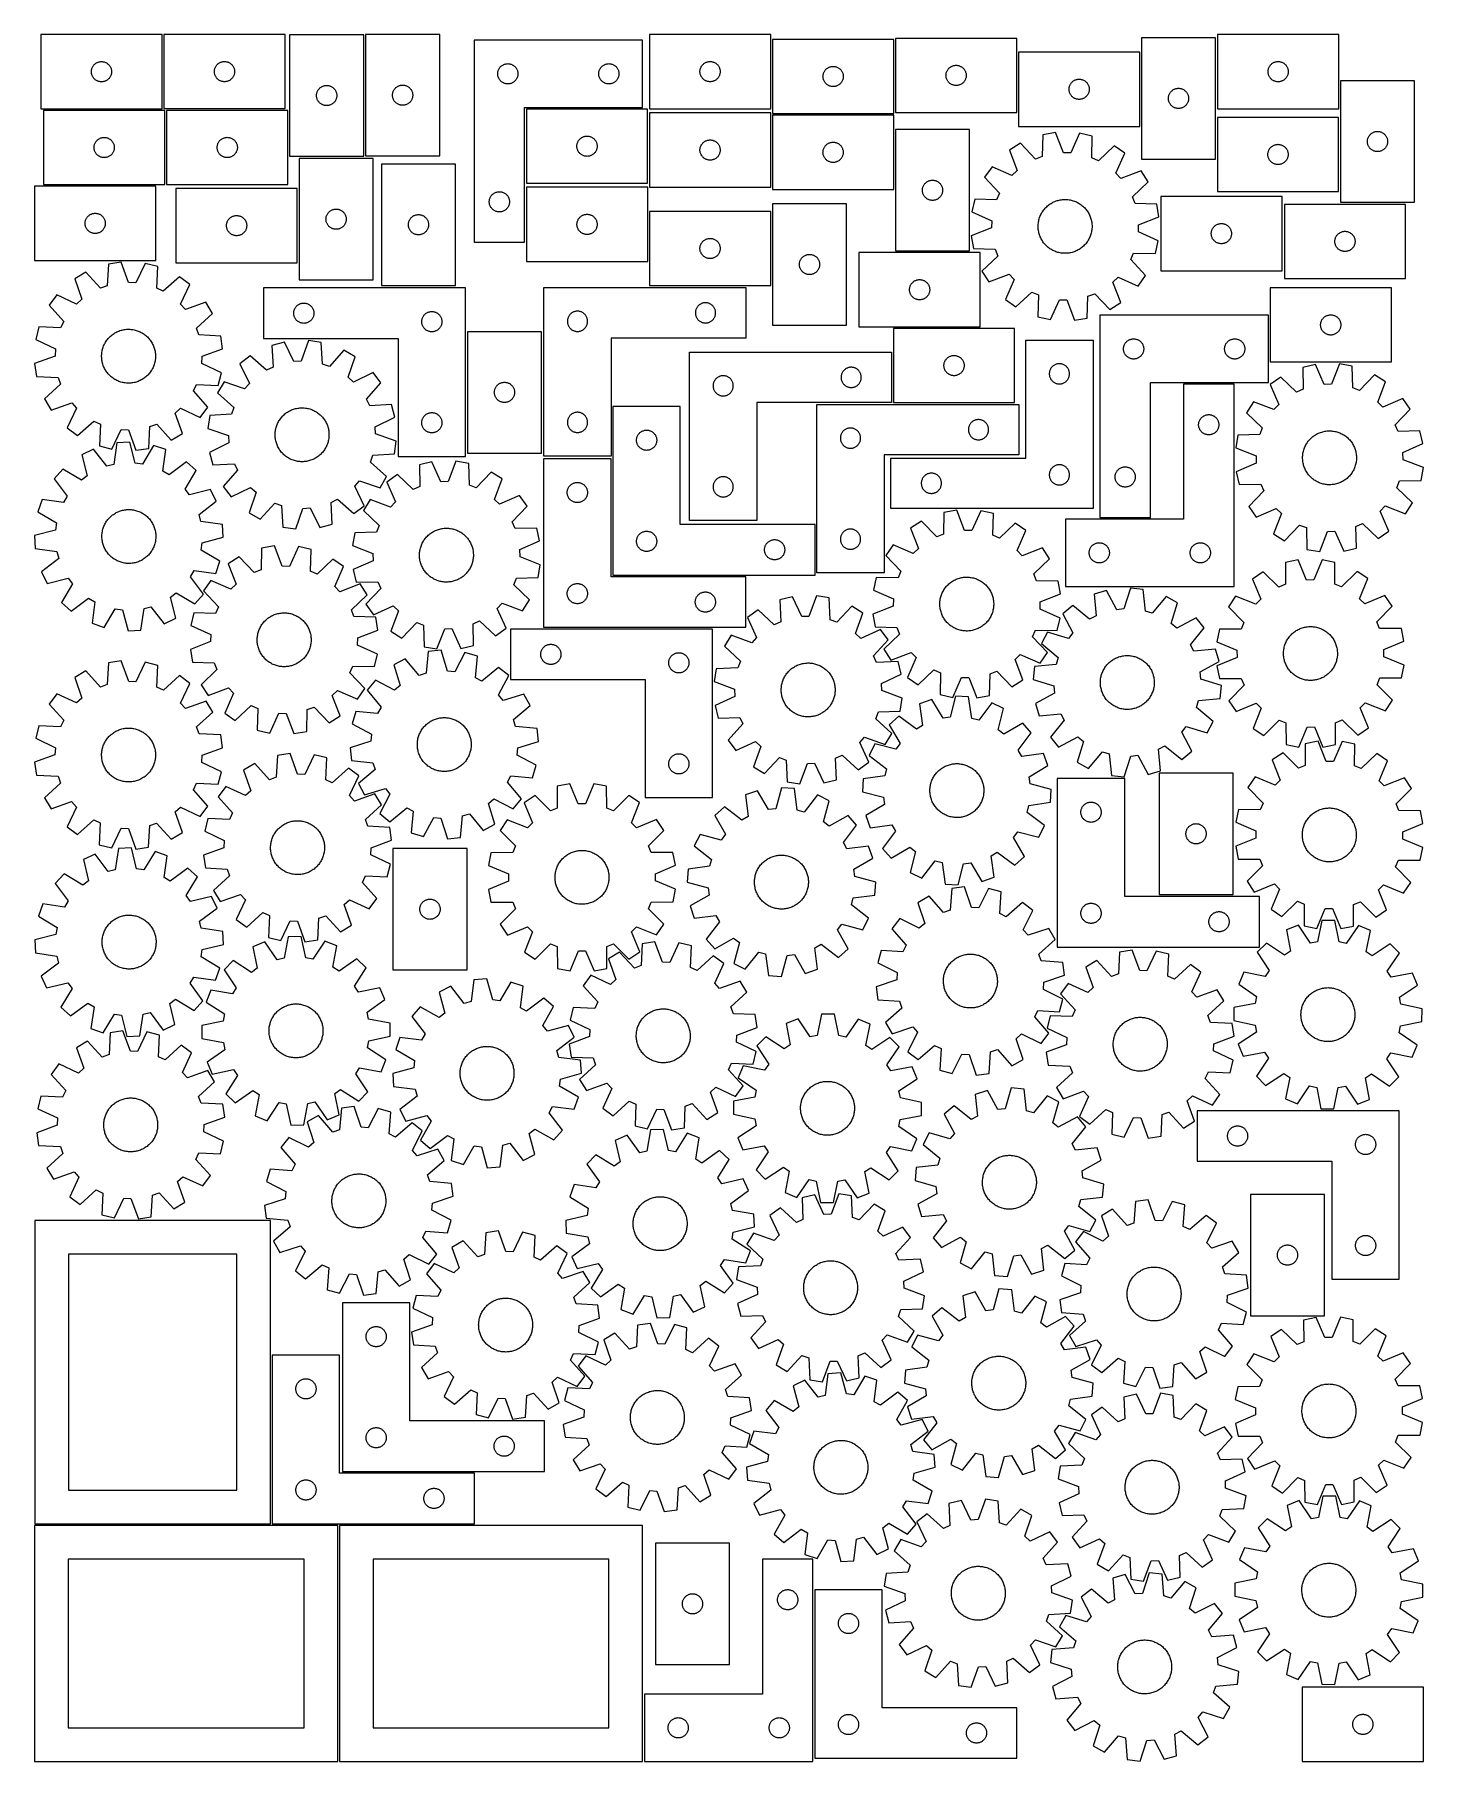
# Model space of a CAD drawing. Header units: millimetres. Extents: x 7 to 1243, y 7 to 1544.
import ezdxf

# ---------------------------------------------------------------- set-up
doc = ezdxf.new("R2010")
doc.units = ezdxf.units.MM
doc.layers.add('CUT', color=7, linetype='CONTINUOUS', true_color=0x000000)

msp = doc.modelspace()

# ---------------------------------------------------------------- linework, layer by layer
at = {"layer": 'CUT'}
for p, q in [((120.129607, 1544.007844), (12.129607, 1544.007844)), ((12.129607, 1544.007844), (12.129607, 1478.007844)), ((120.129607, 1478.007844), (120.129607, 1544.007844)), ((229.669522, 1544.101841), (121.669522, 1544.101841)), ((121.669522, 1544.101841), (121.669522, 1478.101841)), ((229.669522, 1478.101841), (229.669522, 1544.101841)), ((299.670439, 1543.783724), (233.670439, 1543.783724)), ((233.670439, 1543.783724), (233.670439, 1435.783724)), ((299.670439, 1435.783724), (299.670439, 1543.783724)), ((367.329741, 1544.097444), (301.329741, 1544.097444)), ((301.329741, 1544.097444), (301.329741, 1436.097444)), ((367.329741, 1436.097444), (367.329741, 1544.097444)), ((398.001061, 1539.170682), (398.001061, 1359.170682)), ((548.001061, 1539.170682), (398.001061, 1539.170682)), ((548.001061, 1479.170682), (548.001061, 1539.170682)), ((662.138211, 1544.093784), (554.138211, 1544.093784)), ((554.138211, 1544.093784), (554.138211, 1478.093784)), ((662.138211, 1478.093784), (662.138211, 1544.093784)), ((771.698882, 1539.788117), (663.698882, 1539.788117)), ((663.698882, 1539.788117), (663.698882, 1473.788117)), ((771.698882, 1473.788117), (771.698882, 1539.788117)), ((881.232146, 1540.708283), (773.232146, 1540.708283)), ((773.232146, 1540.708283), (773.232146, 1474.708283)), ((881.232146, 1474.708283), (881.232146, 1540.708283)), ((1058.31436, 1541.269808), (992.31436, 1541.269808)), ((992.31436, 1541.269808), (992.31436, 1433.269808)), ((1058.31436, 1433.269808), (1058.31436, 1541.269808)), ((1168.014264, 1544.060825), (1060.014264, 1544.060825)), ((1060.014264, 1544.060825), (1060.014264, 1478.060825)), ((1168.014264, 1478.060825), (1168.014264, 1544.060825)), ((990.798278, 1528.358674), (882.798278, 1528.358674)), ((882.798278, 1528.358674), (882.798278, 1462.358674)), ((990.798278, 1462.358674), (990.798278, 1528.358674)), ((57.129607, 1511.007844), (57.148877, 1511.596472)), ((57.148877, 1510.419216), (57.129607, 1511.007844)), ((57.148877, 1511.596472), (57.206603, 1512.18258)), ((57.206603, 1509.833108), (57.148877, 1510.419216)), ((57.206603, 1512.18258), (57.302539, 1512.763657)), ((57.302539, 1509.252031), (57.206603, 1509.833108)), ((57.302539, 1512.763657), (57.436275, 1513.337215)), ((57.436275, 1508.678473), (57.302539, 1509.252031)), ((57.436275, 1513.337215), (57.607236, 1513.900799)), ((57.607236, 1508.114889), (57.436275, 1508.678473)), ((57.607236, 1513.900799), (57.814691, 1514.451995)), ((57.814691, 1507.563693), (57.607236, 1508.114889)), ((57.814691, 1514.451995), (58.057752, 1514.988442)), ((58.057752, 1507.027246), (57.814691, 1507.563693)), ((58.057752, 1514.988442), (58.335378, 1515.507844)), ((58.335378, 1506.507844), (58.057752, 1507.027246)), ((58.335378, 1515.507844), (58.64638, 1516.007976)), ((58.64638, 1516.007976), (58.989427, 1516.486697)), ((58.989427, 1516.486697), (59.363049, 1516.941956)), ((59.363049, 1516.941956), (59.765646, 1517.371805)), ((59.765646, 1517.371805), (60.195495, 1517.774402)), ((60.195495, 1517.774402), (60.650754, 1518.148024)), ((60.650754, 1518.148024), (61.129475, 1518.49107)), ((61.129475, 1518.49107), (61.629607, 1518.802073)), ((61.629607, 1518.802073), (62.149009, 1519.079699)), ((62.149009, 1519.079699), (62.685456, 1519.32276)), ((62.685456, 1519.32276), (63.236652, 1519.530215)), ((63.236652, 1519.530215), (63.800236, 1519.701176)), ((63.800236, 1519.701176), (64.373794, 1519.834911)), ((64.373794, 1519.834911), (64.954871, 1519.930848)), ((64.954871, 1519.930848), (65.540979, 1519.988574)), ((65.540979, 1519.988574), (66.129607, 1520.007844)), ((66.129607, 1520.007844), (66.718235, 1519.988574)), ((66.718235, 1519.988574), (67.304343, 1519.930848)), ((67.304343, 1519.930848), (67.88542, 1519.834911)), ((67.88542, 1519.834911), (68.458978, 1519.701176)), ((68.458978, 1519.701176), (69.022562, 1519.530215)), ((69.022562, 1519.530215), (69.573758, 1519.32276)), ((69.573758, 1519.32276), (70.110205, 1519.079699)), ((70.110205, 1519.079699), (70.629607, 1518.802073)), ((70.629607, 1518.802073), (71.129739, 1518.49107)), ((71.129739, 1518.49107), (71.60846, 1518.148024)), ((71.60846, 1518.148024), (72.063719, 1517.774402)), ((72.063719, 1517.774402), (72.493568, 1517.371805)), ((72.493568, 1517.371805), (72.896165, 1516.941956)), ((72.896165, 1516.941956), (73.269787, 1516.486697)), ((73.269787, 1516.486697), (73.612833, 1516.007976)), ((73.612833, 1516.007976), (73.923836, 1515.507844)), ((73.923836, 1515.507844), (74.201462, 1514.988442)), ((74.201462, 1507.027246), (73.923836, 1506.507844)), ((74.201462, 1514.988442), (74.444523, 1514.451995)), ((74.444523, 1507.563693), (74.201462, 1507.027246)), ((74.444523, 1514.451995), (74.651978, 1513.900799)), ((74.651978, 1508.114889), (74.444523, 1507.563693)), ((74.651978, 1513.900799), (74.822939, 1513.337215)), ((74.822939, 1508.678473), (74.651978, 1508.114889)), ((74.822939, 1513.337215), (74.956674, 1512.763657)), ((74.956674, 1509.252031), (74.822939, 1508.678473)), ((74.956674, 1512.763657), (75.052611, 1512.18258)), ((75.052611, 1509.833108), (74.956674, 1509.252031)), ((75.052611, 1512.18258), (75.110337, 1511.596472)), ((75.110337, 1510.419216), (75.052611, 1509.833108)), ((75.110337, 1511.596472), (75.129607, 1511.007844)), ((75.129607, 1511.007844), (75.110337, 1510.419216)), ((166.669522, 1511.101841), (166.688792, 1511.690469)), ((166.688792, 1510.513213), (166.669522, 1511.101841)), ((166.688792, 1511.690469), (166.746518, 1512.276577)), ((166.746518, 1509.927105), (166.688792, 1510.513213)), ((166.746518, 1512.276577), (166.842455, 1512.857654)), ((166.842455, 1509.346028), (166.746518, 1509.927105)), ((166.842455, 1512.857654), (166.97619, 1513.431213)), ((166.97619, 1508.77247), (166.842455, 1509.346028)), ((166.97619, 1513.431213), (167.147151, 1513.994796)), ((167.147151, 1508.208886), (166.97619, 1508.77247)), ((167.147151, 1513.994796), (167.354606, 1514.545992)), ((167.354606, 1507.65769), (167.147151, 1508.208886)), ((167.354606, 1514.545992), (167.597667, 1515.082439)), ((167.597667, 1507.121243), (167.354606, 1507.65769)), ((167.597667, 1515.082439), (167.875293, 1515.601841)), ((167.875293, 1506.601841), (167.597667, 1507.121243)), ((167.875293, 1515.601841), (168.186296, 1516.101973)), ((168.186296, 1516.101973), (168.529342, 1516.580694)), ((168.529342, 1516.580694), (168.902964, 1517.035953)), ((168.902964, 1517.035953), (169.305561, 1517.465802)), ((169.305561, 1517.465802), (169.73541, 1517.868399)), ((169.73541, 1517.868399), (170.190669, 1518.242021)), ((170.190669, 1518.242021), (170.66939, 1518.585068)), ((170.66939, 1518.585068), (171.169522, 1518.89607)), ((171.169522, 1518.89607), (171.688924, 1519.173696)), ((171.688924, 1519.173696), (172.225371, 1519.416757)), ((172.225371, 1519.416757), (172.776567, 1519.624212)), ((172.776567, 1519.624212), (173.340151, 1519.795174)), ((173.340151, 1519.795174), (173.913709, 1519.928909)), ((173.913709, 1519.928909), (174.494786, 1520.024845)), ((174.494786, 1520.024845), (175.080894, 1520.082571)), ((175.080894, 1520.082571), (175.669522, 1520.101841)), ((175.669522, 1520.101841), (176.25815, 1520.082571)), ((176.25815, 1520.082571), (176.844258, 1520.024845)), ((176.844258, 1520.024845), (177.425335, 1519.928909)), ((177.425335, 1519.928909), (177.998894, 1519.795174)), ((177.998894, 1519.795174), (178.562477, 1519.624212)), ((178.562477, 1519.624212), (179.113673, 1519.416757)), ((179.113673, 1519.416757), (179.65012, 1519.173696)), ((179.65012, 1519.173696), (180.169522, 1518.89607)), ((180.169522, 1518.89607), (180.669654, 1518.585068)), ((180.669654, 1518.585068), (181.148375, 1518.242021)), ((181.148375, 1518.242021), (181.603634, 1517.868399)), ((181.603634, 1517.868399), (182.033483, 1517.465802)), ((182.033483, 1517.465802), (182.43608, 1517.035953)), ((182.43608, 1517.035953), (182.809702, 1516.580694)), ((182.809702, 1516.580694), (183.152749, 1516.101973)), ((183.152749, 1516.101973), (183.463751, 1515.601841)), ((183.463751, 1515.601841), (183.741377, 1515.082439)), ((183.741377, 1507.121243), (183.463751, 1506.601841)), ((183.741377, 1515.082439), (183.984438, 1514.545992)), ((183.984438, 1507.65769), (183.741377, 1507.121243)), ((183.984438, 1514.545992), (184.191893, 1513.994796)), ((184.191893, 1508.208886), (183.984438, 1507.65769)), ((184.191893, 1513.994796), (184.362855, 1513.431213)), ((184.362855, 1508.77247), (184.191893, 1508.208886)), ((184.362855, 1513.431213), (184.49659, 1512.857654)), ((184.49659, 1509.346028), (184.362855, 1508.77247)), ((184.49659, 1512.857654), (184.592526, 1512.276577)), ((184.592526, 1509.927105), (184.49659, 1509.346028)), ((184.592526, 1512.276577), (184.650252, 1511.690469)), ((184.650252, 1510.513213), (184.592526, 1509.927105)), ((184.650252, 1511.690469), (184.669522, 1511.101841)), ((184.669522, 1511.101841), (184.650252, 1510.513213)), ((419.001061, 1509.170682), (419.020331, 1509.75931)), ((419.020331, 1508.582053), (419.001061, 1509.170682)), ((419.020331, 1509.75931), (419.078057, 1510.345417)), ((419.078057, 1507.995946), (419.020331, 1508.582053)), ((419.078057, 1510.345417), (419.173993, 1510.926494)), ((419.173993, 1507.414869), (419.078057, 1507.995946)), ((419.173993, 1510.926494), (419.307729, 1511.500053)), ((419.307729, 1506.84131), (419.173993, 1507.414869)), ((419.307729, 1511.500053), (419.47869, 1512.063637)), ((419.47869, 1506.277726), (419.307729, 1506.84131)), ((419.47869, 1512.063637), (419.686145, 1512.614832)), ((419.686145, 1512.614832), (419.929206, 1513.15128)), ((419.929206, 1513.15128), (420.206832, 1513.670682)), ((420.206832, 1513.670682), (420.517834, 1514.170814)), ((420.517834, 1514.170814), (420.860881, 1514.649534)), ((420.860881, 1514.649534), (421.234503, 1515.104794)), ((421.234503, 1515.104794), (421.6371, 1515.534643)), ((421.6371, 1515.534643), (422.066949, 1515.93724)), ((422.066949, 1515.93724), (422.522208, 1516.310862)), ((422.522208, 1516.310862), (423.000929, 1516.653908)), ((423.000929, 1516.653908), (423.501061, 1516.96491)), ((423.501061, 1516.96491), (424.020463, 1517.242536)), ((424.020463, 1517.242536), (424.55691, 1517.485597)), ((424.55691, 1517.485597), (425.108106, 1517.693053)), ((425.108106, 1517.693053), (425.67169, 1517.864014)), ((425.67169, 1517.864014), (426.245248, 1517.997749)), ((426.245248, 1517.997749), (426.826325, 1518.093685)), ((426.826325, 1518.093685), (427.412433, 1518.151412)), ((427.412433, 1518.151412), (428.001061, 1518.170682)), ((428.001061, 1518.170682), (428.589689, 1518.151412)), ((428.589689, 1518.151412), (429.175797, 1518.093685)), ((429.175797, 1518.093685), (429.756874, 1517.997749)), ((429.756874, 1517.997749), (430.330432, 1517.864014)), ((430.330432, 1517.864014), (430.894016, 1517.693053)), ((430.894016, 1517.693053), (431.445212, 1517.485597)), ((431.445212, 1517.485597), (431.981659, 1517.242536)), ((431.981659, 1517.242536), (432.501061, 1516.96491)), ((432.501061, 1516.96491), (433.001193, 1516.653908)), ((433.001193, 1516.653908), (433.479914, 1516.310862)), ((433.479914, 1516.310862), (433.935173, 1515.93724)), ((433.935173, 1515.93724), (434.365022, 1515.534643)), ((434.365022, 1515.534643), (434.767619, 1515.104794)), ((434.767619, 1515.104794), (435.141241, 1514.649534)), ((435.141241, 1514.649534), (435.484287, 1514.170814)), ((435.484287, 1514.170814), (435.79529, 1513.670682)), ((435.79529, 1513.670682), (436.072916, 1513.15128)), ((436.072916, 1513.15128), (436.315977, 1512.614832)), ((436.315977, 1512.614832), (436.523432, 1512.063637)), ((436.523432, 1512.063637), (436.694393, 1511.500053)), ((436.694393, 1506.84131), (436.523432, 1506.277726)), ((436.694393, 1511.500053), (436.828128, 1510.926494)), ((436.828128, 1507.414869), (436.694393, 1506.84131)), ((436.828128, 1510.926494), (436.924065, 1510.345417)), ((436.924065, 1507.995946), (436.828128, 1507.414869)), ((436.924065, 1510.345417), (436.981791, 1509.75931)), ((436.981791, 1508.582053), (436.924065, 1507.995946)), ((436.981791, 1509.75931), (437.001061, 1509.170682)), ((437.001061, 1509.170682), (436.981791, 1508.582053)), ((509.001061, 1509.170682), (509.020331, 1509.75931)), ((509.020331, 1508.582053), (509.001061, 1509.170682)), ((509.020331, 1509.75931), (509.078057, 1510.345417)), ((509.078057, 1507.995946), (509.020331, 1508.582053)), ((509.078057, 1510.345417), (509.173993, 1510.926494)), ((509.173993, 1507.414869), (509.078057, 1507.995946)), ((509.173993, 1510.926494), (509.307729, 1511.500053)), ((509.307729, 1506.84131), (509.173993, 1507.414869)), ((509.307729, 1511.500053), (509.47869, 1512.063637)), ((509.47869, 1506.277726), (509.307729, 1506.84131)), ((509.47869, 1512.063637), (509.686145, 1512.614832)), ((509.686145, 1512.614832), (509.929206, 1513.15128)), ((509.929206, 1513.15128), (510.206832, 1513.670682)), ((510.206832, 1513.670682), (510.517834, 1514.170814)), ((510.517834, 1514.170814), (510.860881, 1514.649534)), ((510.860881, 1514.649534), (511.234503, 1515.104794)), ((511.234503, 1515.104794), (511.6371, 1515.534643)), ((511.6371, 1515.534643), (512.066949, 1515.93724)), ((512.066949, 1515.93724), (512.522208, 1516.310862)), ((512.522208, 1516.310862), (513.000929, 1516.653908)), ((513.000929, 1516.653908), (513.501061, 1516.96491)), ((513.501061, 1516.96491), (514.020463, 1517.242536)), ((514.020463, 1517.242536), (514.55691, 1517.485597)), ((514.55691, 1517.485597), (515.108106, 1517.693053)), ((515.108106, 1517.693053), (515.67169, 1517.864014)), ((515.67169, 1517.864014), (516.245248, 1517.997749)), ((516.245248, 1517.997749), (516.826325, 1518.093685)), ((516.826325, 1518.093685), (517.412433, 1518.151412)), ((517.412433, 1518.151412), (518.001061, 1518.170682)), ((518.001061, 1518.170682), (518.589689, 1518.151412)), ((518.589689, 1518.151412), (519.175797, 1518.093685)), ((519.175797, 1518.093685), (519.756874, 1517.997749)), ((519.756874, 1517.997749), (520.330432, 1517.864014)), ((520.330432, 1517.864014), (520.894016, 1517.693053)), ((520.894016, 1517.693053), (521.445212, 1517.485597)), ((521.445212, 1517.485597), (521.981659, 1517.242536)), ((521.981659, 1517.242536), (522.501061, 1516.96491)), ((522.501061, 1516.96491), (523.001193, 1516.653908)), ((523.001193, 1516.653908), (523.479914, 1516.310862)), ((523.479914, 1516.310862), (523.935173, 1515.93724)), ((523.935173, 1515.93724), (524.365022, 1515.534643)), ((524.365022, 1515.534643), (524.767619, 1515.104794)), ((524.767619, 1515.104794), (525.141241, 1514.649534)), ((525.141241, 1514.649534), (525.484287, 1514.170814)), ((525.484287, 1514.170814), (525.79529, 1513.670682)), ((525.79529, 1513.670682), (526.072916, 1513.15128)), ((526.072916, 1513.15128), (526.315977, 1512.614832)), ((526.315977, 1512.614832), (526.523432, 1512.063637)), ((526.523432, 1512.063637), (526.694393, 1511.500053)), ((526.694393, 1506.84131), (526.523432, 1506.277726)), ((526.694393, 1511.500053), (526.828128, 1510.926494)), ((526.828128, 1507.414869), (526.694393, 1506.84131)), ((526.828128, 1510.926494), (526.924065, 1510.345417)), ((526.924065, 1507.995946), (526.828128, 1507.414869)), ((526.924065, 1510.345417), (526.981791, 1509.75931)), ((526.981791, 1508.582053), (526.924065, 1507.995946)), ((526.981791, 1509.75931), (527.001061, 1509.170682)), ((527.001061, 1509.170682), (526.981791, 1508.582053)), ((599.138211, 1511.093784), (599.157481, 1511.682413)), ((599.157481, 1510.505156), (599.138211, 1511.093784)), ((599.157481, 1511.682413), (599.215207, 1512.26852)), ((599.215207, 1509.919049), (599.157481, 1510.505156)), ((599.215207, 1512.26852), (599.311144, 1512.849597)), ((599.311144, 1509.337972), (599.215207, 1509.919049)), ((599.311144, 1512.849597), (599.444879, 1513.423156)), ((599.444879, 1508.764413), (599.311144, 1509.337972)), ((599.444879, 1513.423156), (599.61584, 1513.98674)), ((599.61584, 1508.200829), (599.444879, 1508.764413)), ((599.61584, 1513.98674), (599.823295, 1514.537935)), ((599.823295, 1507.649634), (599.61584, 1508.200829)), ((599.823295, 1514.537935), (600.066356, 1515.074383)), ((600.066356, 1507.113186), (599.823295, 1507.649634)), ((600.066356, 1515.074383), (600.343982, 1515.593784)), ((600.343982, 1506.593784), (600.066356, 1507.113186)), ((600.343982, 1515.593784), (600.654985, 1516.093917)), ((600.654985, 1516.093917), (600.998031, 1516.572637)), ((600.998031, 1516.572637), (601.371653, 1517.027897)), ((601.371653, 1517.027897), (601.77425, 1517.457746)), ((601.77425, 1517.457746), (602.204099, 1517.860343)), ((602.204099, 1517.860343), (602.659358, 1518.233965)), ((602.659358, 1518.233965), (603.138079, 1518.577011)), ((603.138079, 1518.577011), (603.638211, 1518.888013)), ((603.638211, 1518.888013), (604.157613, 1519.165639)), ((604.157613, 1519.165639), (604.69406, 1519.4087)), ((604.69406, 1519.4087), (605.245256, 1519.616156)), ((605.245256, 1519.616156), (605.80884, 1519.787117)), ((605.80884, 1519.787117), (606.382398, 1519.920852)), ((606.382398, 1519.920852), (606.963475, 1520.016788)), ((606.963475, 1520.016788), (607.549583, 1520.074515)), ((607.549583, 1520.074515), (608.138211, 1520.093784)), ((608.138211, 1520.093784), (608.726839, 1520.074515)), ((608.726839, 1520.074515), (609.312947, 1520.016788)), ((609.312947, 1520.016788), (609.894024, 1519.920852)), ((609.894024, 1519.920852), (610.467582, 1519.787117)), ((610.467582, 1519.787117), (611.031166, 1519.616156)), ((611.031166, 1519.616156), (611.582362, 1519.4087)), ((611.582362, 1519.4087), (612.118809, 1519.165639)), ((612.118809, 1519.165639), (612.638211, 1518.888013)), ((612.638211, 1518.888013), (613.138343, 1518.577011)), ((613.138343, 1518.577011), (613.617064, 1518.233965)), ((613.617064, 1518.233965), (614.072323, 1517.860343)), ((614.072323, 1517.860343), (614.502172, 1517.457746)), ((614.502172, 1517.457746), (614.904769, 1517.027897)), ((614.904769, 1517.027897), (615.278391, 1516.572637)), ((615.278391, 1516.572637), (615.621438, 1516.093917)), ((615.621438, 1516.093917), (615.93244, 1515.593784)), ((615.93244, 1515.593784), (616.210066, 1515.074383)), ((616.210066, 1507.113186), (615.93244, 1506.593784)), ((616.210066, 1515.074383), (616.453127, 1514.537935)), ((616.453127, 1507.649634), (616.210066, 1507.113186)), ((616.453127, 1514.537935), (616.660582, 1513.98674)), ((616.660582, 1508.200829), (616.453127, 1507.649634)), ((616.660582, 1513.98674), (616.831544, 1513.423156)), ((616.831544, 1508.764413), (616.660582, 1508.200829)), ((616.831544, 1513.423156), (616.965279, 1512.849597)), ((616.965279, 1509.337972), (616.831544, 1508.764413)), ((616.965279, 1512.849597), (617.061215, 1512.26852)), ((617.061215, 1509.919049), (616.965279, 1509.337972)), ((617.061215, 1512.26852), (617.118941, 1511.682413)), ((617.118941, 1510.505156), (617.061215, 1509.919049)), ((617.118941, 1511.682413), (617.138211, 1511.093784)), ((617.138211, 1511.093784), (617.118941, 1510.505156)), ((708.698882, 1506.788117), (708.718152, 1507.376746)), ((708.718152, 1507.376746), (708.775878, 1507.962853)), ((708.775878, 1507.962853), (708.871814, 1508.54393)), ((708.871814, 1508.54393), (709.005549, 1509.117489)), ((709.005549, 1509.117489), (709.176511, 1509.681073)), ((709.176511, 1509.681073), (709.383966, 1510.232268)), ((709.383966, 1510.232268), (709.627027, 1510.768716)), ((709.627027, 1510.768716), (709.904653, 1511.288117)), ((709.904653, 1511.288117), (710.215655, 1511.78825)), ((710.215655, 1511.78825), (710.558702, 1512.26697)), ((710.558702, 1512.26697), (710.932324, 1512.72223)), ((710.932324, 1512.72223), (711.334921, 1513.152078)), ((711.334921, 1513.152078), (711.76477, 1513.554676)), ((711.76477, 1513.554676), (712.220029, 1513.928297)), ((712.220029, 1513.928297), (712.69875, 1514.271344)), ((712.69875, 1514.271344), (713.198882, 1514.582346)), ((713.198882, 1514.582346), (713.718284, 1514.859972)), ((713.718284, 1514.859972), (714.254731, 1515.103033)), ((714.254731, 1515.103033), (714.805927, 1515.310489)), ((714.805927, 1515.310489), (715.36951, 1515.48145)), ((715.36951, 1515.48145), (715.943069, 1515.615185)), ((715.943069, 1515.615185), (716.524146, 1515.711121)), ((716.524146, 1515.711121), (717.110254, 1515.768848)), ((717.110254, 1515.768848), (717.698882, 1515.788117)), ((717.698882, 1515.788117), (718.28751, 1515.768848)), ((718.28751, 1515.768848), (718.873618, 1515.711121)), ((718.873618, 1515.711121), (719.454695, 1515.615185)), ((719.454695, 1515.615185), (720.028253, 1515.48145)), ((720.028253, 1515.48145), (720.591837, 1515.310489)), ((720.591837, 1515.310489), (721.143033, 1515.103033)), ((721.143033, 1515.103033), (721.67948, 1514.859972)), ((721.67948, 1514.859972), (722.198882, 1514.582346)), ((722.198882, 1514.582346), (722.699014, 1514.271344)), ((722.699014, 1514.271344), (723.177735, 1513.928297)), ((723.177735, 1513.928297), (723.632994, 1513.554676)), ((723.632994, 1513.554676), (724.062843, 1513.152078)), ((724.062843, 1513.152078), (724.46544, 1512.72223)), ((724.46544, 1512.72223), (724.839062, 1512.26697)), ((724.839062, 1512.26697), (725.182108, 1511.78825)), ((725.182108, 1511.78825), (725.49311, 1511.288117)), ((725.49311, 1511.288117), (725.770737, 1510.768716)), ((725.770737, 1510.768716), (726.013798, 1510.232268)), ((726.013798, 1510.232268), (726.221253, 1509.681073)), ((726.221253, 1509.681073), (726.392214, 1509.117489)), ((726.392214, 1509.117489), (726.525949, 1508.54393)), ((726.525949, 1508.54393), (726.621886, 1507.962853)), ((726.621886, 1507.962853), (726.679612, 1507.376746)), ((726.679612, 1507.376746), (726.698882, 1506.788117)), ((818.232146, 1507.708283), (818.251416, 1508.296912)), ((818.251416, 1507.119655), (818.232146, 1507.708283)), ((818.251416, 1508.296912), (818.309142, 1508.883019)), ((818.309142, 1506.533548), (818.251416, 1507.119655)), ((818.309142, 1508.883019), (818.405078, 1509.464096)), ((818.405078, 1509.464096), (818.538814, 1510.037655)), ((818.538814, 1510.037655), (818.709775, 1510.601239)), ((818.709775, 1510.601239), (818.91723, 1511.152434)), ((818.91723, 1511.152434), (819.160291, 1511.688882)), ((819.160291, 1511.688882), (819.437917, 1512.208283)), ((819.437917, 1512.208283), (819.748919, 1512.708416)), ((819.748919, 1512.708416), (820.091966, 1513.187136)), ((820.091966, 1513.187136), (820.465588, 1513.642396)), ((820.465588, 1513.642396), (820.868185, 1514.072244)), ((820.868185, 1514.072244), (821.298034, 1514.474842)), ((821.298034, 1514.474842), (821.753293, 1514.848463)), ((821.753293, 1514.848463), (822.232014, 1515.19151)), ((822.232014, 1515.19151), (822.732146, 1515.502512)), ((822.732146, 1515.502512), (823.251548, 1515.780138)), ((823.251548, 1515.780138), (823.787995, 1516.023199)), ((823.787995, 1516.023199), (824.339191, 1516.230655)), ((824.339191, 1516.230655), (824.902775, 1516.401616)), ((824.902775, 1516.401616), (825.476333, 1516.535351)), ((825.476333, 1516.535351), (826.05741, 1516.631287)), ((826.05741, 1516.631287), (826.643518, 1516.689014)), ((826.643518, 1516.689014), (827.232146, 1516.708283)), ((827.232146, 1516.708283), (827.820774, 1516.689014)), ((827.820774, 1516.689014), (828.406882, 1516.631287)), ((828.406882, 1516.631287), (828.987959, 1516.535351)), ((828.987959, 1516.535351), (829.561517, 1516.401616)), ((829.561517, 1516.401616), (830.125101, 1516.230655)), ((830.125101, 1516.230655), (830.676297, 1516.023199)), ((830.676297, 1516.023199), (831.212744, 1515.780138)), ((831.212744, 1515.780138), (831.732146, 1515.502512)), ((831.732146, 1515.502512), (832.232278, 1515.19151)), ((832.232278, 1515.19151), (832.710999, 1514.848463)), ((832.710999, 1514.848463), (833.166258, 1514.474842)), ((833.166258, 1514.474842), (833.596107, 1514.072244)), ((833.596107, 1514.072244), (833.998704, 1513.642396)), ((833.998704, 1513.642396), (834.372326, 1513.187136)), ((834.372326, 1513.187136), (834.715373, 1512.708416)), ((834.715373, 1512.708416), (835.026375, 1512.208283)), ((835.026375, 1512.208283), (835.304001, 1511.688882)), ((835.304001, 1511.688882), (835.547062, 1511.152434)), ((835.547062, 1511.152434), (835.754517, 1510.601239)), ((835.754517, 1510.601239), (835.925478, 1510.037655)), ((835.925478, 1510.037655), (836.059214, 1509.464096)), ((836.059214, 1509.464096), (836.15515, 1508.883019)), ((836.15515, 1508.883019), (836.212876, 1508.296912)), ((836.212876, 1507.119655), (836.15515, 1506.533548)), ((836.212876, 1508.296912), (836.232146, 1507.708283)), ((836.232146, 1507.708283), (836.212876, 1507.119655)), ((1105.014264, 1511.060825), (1105.033534, 1511.649454)), ((1105.033534, 1510.472197), (1105.014264, 1511.060825)), ((1105.033534, 1511.649454), (1105.09126, 1512.235561)), ((1105.09126, 1509.88609), (1105.033534, 1510.472197)), ((1105.09126, 1512.235561), (1105.187196, 1512.816638)), ((1105.187196, 1509.305013), (1105.09126, 1509.88609)), ((1105.187196, 1512.816638), (1105.320931, 1513.390197)), ((1105.320931, 1508.731454), (1105.187196, 1509.305013)), ((1105.320931, 1513.390197), (1105.491893, 1513.953781)), ((1105.491893, 1508.16787), (1105.320931, 1508.731454)), ((1105.491893, 1513.953781), (1105.699348, 1514.504976)), ((1105.699348, 1507.616675), (1105.491893, 1508.16787)), ((1105.699348, 1514.504976), (1105.942409, 1515.041424)), ((1105.942409, 1507.080227), (1105.699348, 1507.616675)), ((1105.942409, 1515.041424), (1106.220035, 1515.560825)), ((1106.220035, 1506.560825), (1105.942409, 1507.080227)), ((1106.220035, 1515.560825), (1106.531037, 1516.060958)), ((1106.531037, 1516.060958), (1106.874084, 1516.539678)), ((1106.874084, 1516.539678), (1107.247706, 1516.994938)), ((1107.247706, 1516.994938), (1107.650303, 1517.424787)), ((1107.650303, 1517.424787), (1108.080152, 1517.827384)), ((1108.080152, 1517.827384), (1108.535411, 1518.201006)), ((1108.535411, 1518.201006), (1109.014132, 1518.544052)), ((1109.014132, 1518.544052), (1109.514264, 1518.855054)), ((1109.514264, 1518.855054), (1110.033666, 1519.13268)), ((1110.033666, 1519.13268), (1110.570113, 1519.375741)), ((1110.570113, 1519.375741), (1111.121309, 1519.583197)), ((1111.121309, 1519.583197), (1111.684893, 1519.754158)), ((1111.684893, 1519.754158), (1112.258451, 1519.887893)), ((1112.258451, 1519.887893), (1112.839528, 1519.983829)), ((1112.839528, 1519.983829), (1113.425636, 1520.041556)), ((1113.425636, 1520.041556), (1114.014264, 1520.060825)), ((1114.014264, 1520.060825), (1114.602892, 1520.041556)), ((1114.602892, 1520.041556), (1115.189, 1519.983829)), ((1115.189, 1519.983829), (1115.770077, 1519.887893)), ((1115.770077, 1519.887893), (1116.343635, 1519.754158)), ((1116.343635, 1519.754158), (1116.907219, 1519.583197)), ((1116.907219, 1519.583197), (1117.458415, 1519.375741)), ((1117.458415, 1519.375741), (1117.994862, 1519.13268)), ((1117.994862, 1519.13268), (1118.514264, 1518.855054)), ((1118.514264, 1518.855054), (1119.014396, 1518.544052)), ((1119.014396, 1518.544052), (1119.493117, 1518.201006)), ((1119.493117, 1518.201006), (1119.948376, 1517.827384)), ((1119.948376, 1517.827384), (1120.378225, 1517.424787)), ((1120.378225, 1517.424787), (1120.780822, 1516.994938)), ((1120.780822, 1516.994938), (1121.154444, 1516.539678)), ((1121.154444, 1516.539678), (1121.49749, 1516.060958)), ((1121.49749, 1516.060958), (1121.808493, 1515.560825)), ((1121.808493, 1515.560825), (1122.086119, 1515.041424)), ((1122.086119, 1507.080227), (1121.808493, 1506.560825)), ((1122.086119, 1515.041424), (1122.32918, 1514.504976)), ((1122.32918, 1507.616675), (1122.086119, 1507.080227)), ((1122.32918, 1514.504976), (1122.536635, 1513.953781)), ((1122.536635, 1508.16787), (1122.32918, 1507.616675)), ((1122.536635, 1513.953781), (1122.707596, 1513.390197)), ((1122.707596, 1508.731454), (1122.536635, 1508.16787)), ((1122.707596, 1513.390197), (1122.841331, 1512.816638)), ((1122.841331, 1509.305013), (1122.707596, 1508.731454)), ((1122.841331, 1512.816638), (1122.937268, 1512.235561)), ((1122.937268, 1509.88609), (1122.841331, 1509.305013)), ((1122.937268, 1512.235561), (1122.994994, 1511.649454)), ((1122.994994, 1510.472197), (1122.937268, 1509.88609)), ((1122.994994, 1511.649454), (1123.014264, 1511.060825)), ((1123.014264, 1511.060825), (1122.994994, 1510.472197)), ((58.64638, 1506.007712), (58.335378, 1506.507844)), ((58.989427, 1505.528991), (58.64638, 1506.007712)), ((59.363049, 1505.073732), (58.989427, 1505.528991)), ((59.765646, 1504.643883), (59.363049, 1505.073732)), ((60.195495, 1504.241286), (59.765646, 1504.643883)), ((60.650754, 1503.867664), (60.195495, 1504.241286)), ((61.129475, 1503.524617), (60.650754, 1503.867664)), ((61.629607, 1503.213615), (61.129475, 1503.524617)), ((62.149009, 1502.935989), (61.629607, 1503.213615)), ((62.685456, 1502.692928), (62.149009, 1502.935989)), ((63.236652, 1502.485473), (62.685456, 1502.692928)), ((63.800236, 1502.314512), (63.236652, 1502.485473)), ((64.373794, 1502.180776), (63.800236, 1502.314512)), ((64.954871, 1502.08484), (64.373794, 1502.180776)), ((65.540979, 1502.027114), (64.954871, 1502.08484)), ((66.129607, 1502.007844), (65.540979, 1502.027114)), ((66.718235, 1502.027114), (66.129607, 1502.007844)), ((67.304343, 1502.08484), (66.718235, 1502.027114)), ((67.88542, 1502.180776), (67.304343, 1502.08484)), ((68.458978, 1502.314512), (67.88542, 1502.180776)), ((69.022562, 1502.485473), (68.458978, 1502.314512)), ((69.573758, 1502.692928), (69.022562, 1502.485473)), ((70.110205, 1502.935989), (69.573758, 1502.692928)), ((70.629607, 1503.213615), (70.110205, 1502.935989)), ((71.129739, 1503.524617), (70.629607, 1503.213615)), ((71.60846, 1503.867664), (71.129739, 1503.524617)), ((72.063719, 1504.241286), (71.60846, 1503.867664)), ((72.493568, 1504.643883), (72.063719, 1504.241286)), ((72.896165, 1505.073732), (72.493568, 1504.643883)), ((73.269787, 1505.528991), (72.896165, 1505.073732)), ((73.612833, 1506.007712), (73.269787, 1505.528991)), ((73.923836, 1506.507844), (73.612833, 1506.007712)), ((168.186296, 1506.101709), (167.875293, 1506.601841)), ((168.529342, 1505.622988), (168.186296, 1506.101709)), ((168.902964, 1505.167729), (168.529342, 1505.622988)), ((169.305561, 1504.73788), (168.902964, 1505.167729)), ((169.73541, 1504.335283), (169.305561, 1504.73788)), ((170.190669, 1503.961661), (169.73541, 1504.335283)), ((170.66939, 1503.618615), (170.190669, 1503.961661)), ((171.169522, 1503.307612), (170.66939, 1503.618615)), ((171.688924, 1503.029986), (171.169522, 1503.307612)), ((172.225371, 1502.786925), (171.688924, 1503.029986)), ((172.776567, 1502.57947), (172.225371, 1502.786925)), ((173.340151, 1502.408509), (172.776567, 1502.57947)), ((173.913709, 1502.274774), (173.340151, 1502.408509)), ((174.494786, 1502.178837), (173.913709, 1502.274774)), ((175.080894, 1502.121111), (174.494786, 1502.178837)), ((175.669522, 1502.101841), (175.080894, 1502.121111)), ((176.25815, 1502.121111), (175.669522, 1502.101841)), ((176.844258, 1502.178837), (176.25815, 1502.121111)), ((177.425335, 1502.274774), (176.844258, 1502.178837)), ((177.998894, 1502.408509), (177.425335, 1502.274774)), ((178.562477, 1502.57947), (177.998894, 1502.408509)), ((179.113673, 1502.786925), (178.562477, 1502.57947)), ((179.65012, 1503.029986), (179.113673, 1502.786925)), ((180.169522, 1503.307612), (179.65012, 1503.029986)), ((180.669654, 1503.618615), (180.169522, 1503.307612)), ((181.148375, 1503.961661), (180.669654, 1503.618615)), ((181.603634, 1504.335283), (181.148375, 1503.961661)), ((182.033483, 1504.73788), (181.603634, 1504.335283)), ((182.43608, 1505.167729), (182.033483, 1504.73788)), ((182.809702, 1505.622988), (182.43608, 1505.167729)), ((183.152749, 1506.101709), (182.809702, 1505.622988)), ((183.463751, 1506.601841), (183.152749, 1506.101709)), ((257.747435, 1490.958459), (257.843372, 1491.539536)), ((257.843372, 1491.539536), (257.977107, 1492.113095)), ((257.977107, 1492.113095), (258.148068, 1492.676679)), ((258.148068, 1492.676679), (258.355523, 1493.227874)), ((258.355523, 1493.227874), (258.598584, 1493.764322)), ((258.598584, 1493.764322), (258.87621, 1494.283724)), ((258.87621, 1494.283724), (259.187213, 1494.783856)), ((259.187213, 1494.783856), (259.530259, 1495.262576)), ((259.530259, 1495.262576), (259.903881, 1495.717836)), ((259.903881, 1495.717836), (260.306478, 1496.147685)), ((260.306478, 1496.147685), (260.736327, 1496.550282)), ((260.736327, 1496.550282), (261.191586, 1496.923904)), ((261.191586, 1496.923904), (261.670307, 1497.26695)), ((261.670307, 1497.26695), (262.170439, 1497.577952)), ((262.170439, 1497.577952), (262.689841, 1497.855578)), ((262.689841, 1497.855578), (263.226288, 1498.098639)), ((263.226288, 1498.098639), (263.777484, 1498.306095)), ((263.777484, 1498.306095), (264.341068, 1498.477056)), ((264.341068, 1498.477056), (264.914626, 1498.610791)), ((264.914626, 1498.610791), (265.495703, 1498.706727)), ((265.495703, 1498.706727), (266.081811, 1498.764454)), ((266.081811, 1498.764454), (266.670439, 1498.783724)), ((266.670439, 1498.783724), (267.259067, 1498.764454)), ((267.259067, 1498.764454), (267.845175, 1498.706727)), ((267.845175, 1498.706727), (268.426252, 1498.610791)), ((268.426252, 1498.610791), (268.99981, 1498.477056)), ((268.99981, 1498.477056), (269.563394, 1498.306095)), ((269.563394, 1498.306095), (270.11459, 1498.098639)), ((270.11459, 1498.098639), (270.651037, 1497.855578)), ((270.651037, 1497.855578), (271.170439, 1497.577952)), ((271.170439, 1497.577952), (271.670571, 1497.26695)), ((271.670571, 1497.26695), (272.149292, 1496.923904)), ((272.149292, 1496.923904), (272.604551, 1496.550282)), ((272.604551, 1496.550282), (273.0344, 1496.147685)), ((273.0344, 1496.147685), (273.436997, 1495.717836)), ((273.436997, 1495.717836), (273.810619, 1495.262576)), ((273.810619, 1495.262576), (274.153666, 1494.783856)), ((274.153666, 1494.783856), (274.464668, 1494.283724)), ((274.464668, 1494.283724), (274.742294, 1493.764322)), ((274.742294, 1493.764322), (274.985355, 1493.227874)), ((274.985355, 1493.227874), (275.19281, 1492.676679)), ((275.19281, 1492.676679), (275.363772, 1492.113095)), ((275.363772, 1492.113095), (275.497507, 1491.539536)), ((275.497507, 1491.539536), (275.593443, 1490.958459)), ((325.406737, 1491.27218), (325.502673, 1491.853257)), ((325.502673, 1491.853257), (325.636408, 1492.426816)), ((325.636408, 1492.426816), (325.80737, 1492.990399)), ((325.80737, 1492.990399), (326.014825, 1493.541595)), ((326.014825, 1493.541595), (326.257886, 1494.078042)), ((326.257886, 1494.078042), (326.535512, 1494.597444)), ((326.535512, 1494.597444), (326.846514, 1495.097576)), ((326.846514, 1495.097576), (327.189561, 1495.576297)), ((327.189561, 1495.576297), (327.563183, 1496.031557)), ((327.563183, 1496.031557), (327.96578, 1496.461405)), ((327.96578, 1496.461405), (328.395628, 1496.864002)), ((328.395628, 1496.864002), (328.850888, 1497.237624)), ((328.850888, 1497.237624), (329.329609, 1497.580671)), ((329.329609, 1497.580671), (329.829741, 1497.891673)), ((329.829741, 1497.891673), (330.349143, 1498.169299)), ((330.349143, 1498.169299), (330.88559, 1498.41236)), ((330.88559, 1498.41236), (331.436786, 1498.619815)), ((331.436786, 1498.619815), (332.000369, 1498.790777)), ((332.000369, 1498.790777), (332.573928, 1498.924512)), ((332.573928, 1498.924512), (333.155005, 1499.020448)), ((333.155005, 1499.020448), (333.741113, 1499.078175)), ((333.741113, 1499.078175), (334.329741, 1499.097444)), ((334.329741, 1499.097444), (334.918369, 1499.078175)), ((334.918369, 1499.078175), (335.504477, 1499.020448)), ((335.504477, 1499.020448), (336.085554, 1498.924512)), ((336.085554, 1498.924512), (336.659112, 1498.790777)), ((336.659112, 1498.790777), (337.222696, 1498.619815)), ((337.222696, 1498.619815), (337.773892, 1498.41236)), ((337.773892, 1498.41236), (338.310339, 1498.169299)), ((338.310339, 1498.169299), (338.829741, 1497.891673)), ((338.829741, 1497.891673), (339.329873, 1497.580671)), ((339.329873, 1497.580671), (339.808594, 1497.237624)), ((339.808594, 1497.237624), (340.263853, 1496.864002)), ((340.263853, 1496.864002), (340.693702, 1496.461405)), ((340.693702, 1496.461405), (341.096299, 1496.031557)), ((341.096299, 1496.031557), (341.469921, 1495.576297)), ((341.469921, 1495.576297), (341.812967, 1495.097576)), ((341.812967, 1495.097576), (342.123969, 1494.597444)), ((342.123969, 1494.597444), (342.401596, 1494.078042)), ((342.401596, 1494.078042), (342.644657, 1493.541595)), ((342.644657, 1493.541595), (342.852112, 1492.990399)), ((342.852112, 1492.990399), (343.023073, 1492.426816)), ((343.023073, 1492.426816), (343.156808, 1491.853257)), ((343.156808, 1491.853257), (343.252745, 1491.27218)), ((419.686145, 1505.726531), (419.47869, 1506.277726)), ((419.929206, 1505.190083), (419.686145, 1505.726531)), ((420.206832, 1504.670682), (419.929206, 1505.190083)), ((420.517834, 1504.170549), (420.206832, 1504.670682)), ((420.860881, 1503.691829), (420.517834, 1504.170549)), ((421.234503, 1503.236569), (420.860881, 1503.691829)), ((421.6371, 1502.806721), (421.234503, 1503.236569)), ((422.066949, 1502.404123), (421.6371, 1502.806721)), ((422.522208, 1502.030502), (422.066949, 1502.404123)), ((423.000929, 1501.687455), (422.522208, 1502.030502)), ((423.501061, 1501.376453), (423.000929, 1501.687455)), ((424.020463, 1501.098827), (423.501061, 1501.376453)), ((424.55691, 1500.855766), (424.020463, 1501.098827)), ((425.108106, 1500.64831), (424.55691, 1500.855766)), ((425.67169, 1500.477349), (425.108106, 1500.64831)), ((426.245248, 1500.343614), (425.67169, 1500.477349)), ((426.826325, 1500.247678), (426.245248, 1500.343614)), ((427.412433, 1500.189951), (426.826325, 1500.247678)), ((428.001061, 1500.170682), (427.412433, 1500.189951)), ((428.589689, 1500.189951), (428.001061, 1500.170682)), ((429.175797, 1500.247678), (428.589689, 1500.189951)), ((429.756874, 1500.343614), (429.175797, 1500.247678)), ((430.330432, 1500.477349), (429.756874, 1500.343614)), ((430.894016, 1500.64831), (430.330432, 1500.477349)), ((431.445212, 1500.855766), (430.894016, 1500.64831)), ((431.981659, 1501.098827), (431.445212, 1500.855766)), ((432.501061, 1501.376453), (431.981659, 1501.098827)), ((433.001193, 1501.687455), (432.501061, 1501.376453)), ((433.479914, 1502.030502), (433.001193, 1501.687455)), ((433.935173, 1502.404123), (433.479914, 1502.030502)), ((434.365022, 1502.806721), (433.935173, 1502.404123)), ((434.767619, 1503.236569), (434.365022, 1502.806721)), ((435.141241, 1503.691829), (434.767619, 1503.236569)), ((435.484287, 1504.170549), (435.141241, 1503.691829)), ((435.79529, 1504.670682), (435.484287, 1504.170549)), ((436.072916, 1505.190083), (435.79529, 1504.670682)), ((436.315977, 1505.726531), (436.072916, 1505.190083)), ((436.523432, 1506.277726), (436.315977, 1505.726531)), ((509.686145, 1505.726531), (509.47869, 1506.277726)), ((509.929206, 1505.190083), (509.686145, 1505.726531)), ((510.206832, 1504.670682), (509.929206, 1505.190083)), ((510.517834, 1504.170549), (510.206832, 1504.670682)), ((510.860881, 1503.691829), (510.517834, 1504.170549)), ((511.234503, 1503.236569), (510.860881, 1503.691829)), ((511.6371, 1502.806721), (511.234503, 1503.236569)), ((512.066949, 1502.404123), (511.6371, 1502.806721)), ((512.522208, 1502.030502), (512.066949, 1502.404123)), ((513.000929, 1501.687455), (512.522208, 1502.030502)), ((513.501061, 1501.376453), (513.000929, 1501.687455)), ((514.020463, 1501.098827), (513.501061, 1501.376453)), ((514.55691, 1500.855766), (514.020463, 1501.098827)), ((515.108106, 1500.64831), (514.55691, 1500.855766)), ((515.67169, 1500.477349), (515.108106, 1500.64831)), ((516.245248, 1500.343614), (515.67169, 1500.477349)), ((516.826325, 1500.247678), (516.245248, 1500.343614)), ((517.412433, 1500.189951), (516.826325, 1500.247678)), ((518.001061, 1500.170682), (517.412433, 1500.189951)), ((518.589689, 1500.189951), (518.001061, 1500.170682)), ((519.175797, 1500.247678), (518.589689, 1500.189951)), ((519.756874, 1500.343614), (519.175797, 1500.247678)), ((520.330432, 1500.477349), (519.756874, 1500.343614)), ((520.894016, 1500.64831), (520.330432, 1500.477349)), ((521.445212, 1500.855766), (520.894016, 1500.64831)), ((521.981659, 1501.098827), (521.445212, 1500.855766)), ((522.501061, 1501.376453), (521.981659, 1501.098827)), ((523.001193, 1501.687455), (522.501061, 1501.376453)), ((523.479914, 1502.030502), (523.001193, 1501.687455)), ((523.935173, 1502.404123), (523.479914, 1502.030502)), ((524.365022, 1502.806721), (523.935173, 1502.404123)), ((524.767619, 1503.236569), (524.365022, 1502.806721)), ((525.141241, 1503.691829), (524.767619, 1503.236569)), ((525.484287, 1504.170549), (525.141241, 1503.691829)), ((525.79529, 1504.670682), (525.484287, 1504.170549)), ((526.072916, 1505.190083), (525.79529, 1504.670682)), ((526.315977, 1505.726531), (526.072916, 1505.190083)), ((526.523432, 1506.277726), (526.315977, 1505.726531)), ((600.654985, 1506.093652), (600.343982, 1506.593784)), ((600.998031, 1505.614932), (600.654985, 1506.093652)), ((601.371653, 1505.159672), (600.998031, 1505.614932)), ((601.77425, 1504.729823), (601.371653, 1505.159672)), ((602.204099, 1504.327226), (601.77425, 1504.729823)), ((602.659358, 1503.953604), (602.204099, 1504.327226)), ((603.138079, 1503.610558), (602.659358, 1503.953604)), ((603.638211, 1503.299556), (603.138079, 1503.610558)), ((604.157613, 1503.02193), (603.638211, 1503.299556)), ((604.69406, 1502.778869), (604.157613, 1503.02193)), ((605.245256, 1502.571413), (604.69406, 1502.778869)), ((605.80884, 1502.400452), (605.245256, 1502.571413)), ((606.382398, 1502.266717), (605.80884, 1502.400452)), ((606.963475, 1502.170781), (606.382398, 1502.266717)), ((607.549583, 1502.113054), (606.963475, 1502.170781)), ((608.138211, 1502.093784), (607.549583, 1502.113054)), ((608.726839, 1502.113054), (608.138211, 1502.093784)), ((609.312947, 1502.170781), (608.726839, 1502.113054)), ((609.894024, 1502.266717), (609.312947, 1502.170781)), ((610.467582, 1502.400452), (609.894024, 1502.266717)), ((611.031166, 1502.571413), (610.467582, 1502.400452)), ((611.582362, 1502.778869), (611.031166, 1502.571413)), ((612.118809, 1503.02193), (611.582362, 1502.778869)), ((612.638211, 1503.299556), (612.118809, 1503.02193)), ((613.138343, 1503.610558), (612.638211, 1503.299556)), ((613.617064, 1503.953604), (613.138343, 1503.610558)), ((614.072323, 1504.327226), (613.617064, 1503.953604)), ((614.502172, 1504.729823), (614.072323, 1504.327226)), ((614.904769, 1505.159672), (614.502172, 1504.729823)), ((615.278391, 1505.614932), (614.904769, 1505.159672)), ((615.621438, 1506.093652), (615.278391, 1505.614932)), ((615.93244, 1506.593784), (615.621438, 1506.093652)), ((708.718152, 1506.199489), (708.698882, 1506.788117)), ((708.775878, 1505.613382), (708.718152, 1506.199489)), ((708.871814, 1505.032305), (708.775878, 1505.613382)), ((709.005549, 1504.458746), (708.871814, 1505.032305)), ((709.176511, 1503.895162), (709.005549, 1504.458746)), ((709.383966, 1503.343967), (709.176511, 1503.895162)), ((709.627027, 1502.807519), (709.383966, 1503.343967)), ((709.904653, 1502.288117), (709.627027, 1502.807519)), ((710.215655, 1501.787985), (709.904653, 1502.288117)), ((710.558702, 1501.309265), (710.215655, 1501.787985)), ((710.932324, 1500.854005), (710.558702, 1501.309265)), ((711.334921, 1500.424156), (710.932324, 1500.854005)), ((711.76477, 1500.021559), (711.334921, 1500.424156)), ((712.220029, 1499.647937), (711.76477, 1500.021559)), ((712.69875, 1499.304891), (712.220029, 1499.647937)), ((713.198882, 1498.993889), (712.69875, 1499.304891)), ((713.718284, 1498.716263), (713.198882, 1498.993889)), ((714.254731, 1498.473202), (713.718284, 1498.716263)), ((714.805927, 1498.265746), (714.254731, 1498.473202)), ((715.36951, 1498.094785), (714.805927, 1498.265746)), ((715.943069, 1497.96105), (715.36951, 1498.094785)), ((716.524146, 1497.865114), (715.943069, 1497.96105)), ((717.110254, 1497.807387), (716.524146, 1497.865114)), ((717.698882, 1497.788117), (717.110254, 1497.807387)), ((718.28751, 1497.807387), (717.698882, 1497.788117)), ((718.873618, 1497.865114), (718.28751, 1497.807387)), ((719.454695, 1497.96105), (718.873618, 1497.865114)), ((720.028253, 1498.094785), (719.454695, 1497.96105)), ((720.591837, 1498.265746), (720.028253, 1498.094785)), ((721.143033, 1498.473202), (720.591837, 1498.265746)), ((721.67948, 1498.716263), (721.143033, 1498.473202)), ((722.198882, 1498.993889), (721.67948, 1498.716263)), ((722.699014, 1499.304891), (722.198882, 1498.993889)), ((723.177735, 1499.647937), (722.699014, 1499.304891)), ((723.632994, 1500.021559), (723.177735, 1499.647937)), ((724.062843, 1500.424156), (723.632994, 1500.021559)), ((724.46544, 1500.854005), (724.062843, 1500.424156)), ((724.839062, 1501.309265), (724.46544, 1500.854005)), ((725.182108, 1501.787985), (724.839062, 1501.309265)), ((725.49311, 1502.288117), (725.182108, 1501.787985)), ((725.770737, 1502.807519), (725.49311, 1502.288117)), ((726.013798, 1503.343967), (725.770737, 1502.807519)), ((726.221253, 1503.895162), (726.013798, 1503.343967)), ((726.392214, 1504.458746), (726.221253, 1503.895162)), ((726.525949, 1505.032305), (726.392214, 1504.458746)), ((726.621886, 1505.613382), (726.525949, 1505.032305)), ((726.679612, 1506.199489), (726.621886, 1505.613382)), ((726.698882, 1506.788117), (726.679612, 1506.199489)), ((818.405078, 1505.952471), (818.309142, 1506.533548)), ((818.538814, 1505.378912), (818.405078, 1505.952471)), ((818.709775, 1504.815328), (818.538814, 1505.378912)), ((818.91723, 1504.264133), (818.709775, 1504.815328)), ((819.160291, 1503.727685), (818.91723, 1504.264133)), ((819.437917, 1503.208283), (819.160291, 1503.727685)), ((819.748919, 1502.708151), (819.437917, 1503.208283)), ((820.091966, 1502.229431), (819.748919, 1502.708151)), ((820.465588, 1501.774171), (820.091966, 1502.229431)), ((820.868185, 1501.344322), (820.465588, 1501.774171)), ((821.298034, 1500.941725), (820.868185, 1501.344322)), ((821.753293, 1500.568103), (821.298034, 1500.941725)), ((822.232014, 1500.225057), (821.753293, 1500.568103)), ((822.732146, 1499.914055), (822.232014, 1500.225057)), ((823.251548, 1499.636429), (822.732146, 1499.914055)), ((823.787995, 1499.393368), (823.251548, 1499.636429)), ((824.339191, 1499.185912), (823.787995, 1499.393368)), ((824.902775, 1499.014951), (824.339191, 1499.185912)), ((825.476333, 1498.881216), (824.902775, 1499.014951)), ((826.05741, 1498.78528), (825.476333, 1498.881216)), ((826.643518, 1498.727553), (826.05741, 1498.78528)), ((827.232146, 1498.708283), (826.643518, 1498.727553)), ((827.820774, 1498.727553), (827.232146, 1498.708283)), ((828.406882, 1498.78528), (827.820774, 1498.727553)), ((828.987959, 1498.881216), (828.406882, 1498.78528)), ((829.561517, 1499.014951), (828.987959, 1498.881216)), ((830.125101, 1499.185912), (829.561517, 1499.014951)), ((830.676297, 1499.393368), (830.125101, 1499.185912)), ((831.212744, 1499.636429), (830.676297, 1499.393368)), ((831.732146, 1499.914055), (831.212744, 1499.636429)), ((832.232278, 1500.225057), (831.732146, 1499.914055)), ((832.710999, 1500.568103), (832.232278, 1500.225057)), ((833.166258, 1500.941725), (832.710999, 1500.568103)), ((833.596107, 1501.344322), (833.166258, 1500.941725)), ((833.998704, 1501.774171), (833.596107, 1501.344322)), ((834.372326, 1502.229431), (833.998704, 1501.774171)), ((834.715373, 1502.708151), (834.372326, 1502.229431)), ((835.026375, 1503.208283), (834.715373, 1502.708151)), ((835.304001, 1503.727685), (835.026375, 1503.208283)), ((835.547062, 1504.264133), (835.304001, 1503.727685)), ((835.754517, 1504.815328), (835.547062, 1504.264133)), ((835.925478, 1505.378912), (835.754517, 1504.815328)), ((836.059214, 1505.952471), (835.925478, 1505.378912)), ((836.15515, 1506.533548), (836.059214, 1505.952471)), ((927.798278, 1495.358674), (927.817547, 1495.947302)), ((927.817547, 1494.770046), (927.798278, 1495.358674)), ((927.817547, 1495.947302), (927.875274, 1496.53341)), ((927.875274, 1494.183938), (927.817547, 1494.770046)), ((927.875274, 1496.53341), (927.97121, 1497.114487)), ((927.97121, 1493.602861), (927.875274, 1494.183938)), ((927.97121, 1497.114487), (928.104945, 1497.688045)), ((928.104945, 1493.029303), (927.97121, 1493.602861)), ((928.104945, 1497.688045), (928.275906, 1498.251629)), ((928.275906, 1492.465719), (928.104945, 1493.029303)), ((928.275906, 1498.251629), (928.483362, 1498.802825)), ((928.483362, 1491.914523), (928.275906, 1492.465719)), ((928.483362, 1498.802825), (928.726423, 1499.339272)), ((928.726423, 1491.378076), (928.483362, 1491.914523)), ((928.726423, 1499.339272), (929.004049, 1499.858674)), ((929.004049, 1499.858674), (929.315051, 1500.358806)), ((929.315051, 1500.358806), (929.658098, 1500.837527)), ((929.658098, 1500.837527), (930.031719, 1501.292786)), ((930.031719, 1501.292786), (930.434317, 1501.722635)), ((930.434317, 1501.722635), (930.864165, 1502.125232)), ((930.864165, 1502.125232), (931.319425, 1502.498854)), ((931.319425, 1502.498854), (931.798146, 1502.841901)), ((931.798146, 1502.841901), (932.298278, 1503.152903)), ((932.298278, 1503.152903), (932.817679, 1503.430529)), ((932.817679, 1503.430529), (933.354127, 1503.67359)), ((933.354127, 1503.67359), (933.905322, 1503.881045)), ((933.905322, 1503.881045), (934.468906, 1504.052006)), ((934.468906, 1504.052006), (935.042465, 1504.185742)), ((935.042465, 1504.185742), (935.623542, 1504.281678)), ((935.623542, 1504.281678), (936.209649, 1504.339404)), ((936.209649, 1504.339404), (936.798278, 1504.358674)), ((936.798278, 1504.358674), (937.386906, 1504.339404)), ((937.386906, 1504.339404), (937.973013, 1504.281678)), ((937.973013, 1504.281678), (938.55409, 1504.185742)), ((938.55409, 1504.185742), (939.127649, 1504.052006)), ((939.127649, 1504.052006), (939.691233, 1503.881045)), ((939.691233, 1503.881045), (940.242428, 1503.67359)), ((940.242428, 1503.67359), (940.778876, 1503.430529)), ((940.778876, 1503.430529), (941.298278, 1503.152903)), ((941.298278, 1503.152903), (941.79841, 1502.841901)), ((941.79841, 1502.841901), (942.27713, 1502.498854)), ((942.27713, 1502.498854), (942.73239, 1502.125232)), ((942.73239, 1502.125232), (943.162239, 1501.722635)), ((943.162239, 1501.722635), (943.564836, 1501.292786)), ((943.564836, 1501.292786), (943.938458, 1500.837527)), ((943.938458, 1500.837527), (944.281504, 1500.358806)), ((944.281504, 1500.358806), (944.592506, 1499.858674)), ((944.592506, 1499.858674), (944.870132, 1499.339272)), ((944.870132, 1499.339272), (945.113193, 1498.802825)), ((945.113193, 1491.914523), (944.870132, 1491.378076)), ((945.113193, 1498.802825), (945.320649, 1498.251629)), ((945.320649, 1492.465719), (945.113193, 1491.914523)), ((945.320649, 1498.251629), (945.49161, 1497.688045)), ((945.49161, 1493.029303), (945.320649, 1492.465719)), ((945.49161, 1497.688045), (945.625345, 1497.114487)), ((945.625345, 1493.602861), (945.49161, 1493.029303)), ((945.625345, 1497.114487), (945.721281, 1496.53341)), ((945.721281, 1494.183938), (945.625345, 1493.602861)), ((945.721281, 1496.53341), (945.779008, 1495.947302)), ((945.779008, 1494.770046), (945.721281, 1494.183938)), ((945.779008, 1495.947302), (945.798278, 1495.358674)), ((945.798278, 1495.358674), (945.779008, 1494.770046)), ((1017.242505, 1491.250406), (1017.520131, 1491.769808)), ((1017.520131, 1491.769808), (1017.831133, 1492.26994)), ((1017.831133, 1492.26994), (1018.17418, 1492.74866)), ((1018.17418, 1492.74866), (1018.547802, 1493.20392)), ((1018.547802, 1493.20392), (1018.950399, 1493.633769)), ((1018.950399, 1493.633769), (1019.380248, 1494.036366)), ((1019.380248, 1494.036366), (1019.835507, 1494.409988)), ((1019.835507, 1494.409988), (1020.314228, 1494.753034)), ((1020.314228, 1494.753034), (1020.81436, 1495.064036)), ((1020.81436, 1495.064036), (1021.333762, 1495.341662)), ((1021.333762, 1495.341662), (1021.870209, 1495.584723)), ((1021.870209, 1495.584723), (1022.421405, 1495.792179)), ((1022.421405, 1495.792179), (1022.984989, 1495.96314)), ((1022.984989, 1495.96314), (1023.558547, 1496.096875)), ((1023.558547, 1496.096875), (1024.139624, 1496.192811)), ((1024.139624, 1496.192811), (1024.725732, 1496.250538)), ((1024.725732, 1496.250538), (1025.31436, 1496.269808)), ((1025.31436, 1496.269808), (1025.902988, 1496.250538)), ((1025.902988, 1496.250538), (1026.489096, 1496.192811)), ((1026.489096, 1496.192811), (1027.070173, 1496.096875)), ((1027.070173, 1496.096875), (1027.643731, 1495.96314)), ((1027.643731, 1495.96314), (1028.207315, 1495.792179)), ((1028.207315, 1495.792179), (1028.758511, 1495.584723)), ((1028.758511, 1495.584723), (1029.294958, 1495.341662)), ((1029.294958, 1495.341662), (1029.81436, 1495.064036)), ((1029.81436, 1495.064036), (1030.314492, 1494.753034)), ((1030.314492, 1494.753034), (1030.793213, 1494.409988)), ((1030.793213, 1494.409988), (1031.248472, 1494.036366)), ((1031.248472, 1494.036366), (1031.678321, 1493.633769)), ((1031.678321, 1493.633769), (1032.080918, 1493.20392)), ((1032.080918, 1493.20392), (1032.45454, 1492.74866)), ((1032.45454, 1492.74866), (1032.797586, 1492.26994)), ((1032.797586, 1492.26994), (1033.108589, 1491.769808)), ((1033.108589, 1491.769808), (1033.386215, 1491.250406)), ((1106.531037, 1506.060693), (1106.220035, 1506.560825)), ((1106.874084, 1505.581973), (1106.531037, 1506.060693)), ((1107.247706, 1505.126713), (1106.874084, 1505.581973)), ((1107.650303, 1504.696864), (1107.247706, 1505.126713)), ((1108.080152, 1504.294267), (1107.650303, 1504.696864)), ((1108.535411, 1503.920645), (1108.080152, 1504.294267)), ((1109.014132, 1503.577599), (1108.535411, 1503.920645)), ((1109.514264, 1503.266597), (1109.014132, 1503.577599)), ((1110.033666, 1502.988971), (1109.514264, 1503.266597)), ((1110.570113, 1502.74591), (1110.033666, 1502.988971)), ((1111.121309, 1502.538454), (1110.570113, 1502.74591)), ((1111.684893, 1502.367493), (1111.121309, 1502.538454)), ((1112.258451, 1502.233758), (1111.684893, 1502.367493)), ((1112.839528, 1502.137822), (1112.258451, 1502.233758)), ((1113.425636, 1502.080095), (1112.839528, 1502.137822)), ((1114.014264, 1502.060825), (1113.425636, 1502.080095)), ((1114.602892, 1502.080095), (1114.014264, 1502.060825)), ((1115.189, 1502.137822), (1114.602892, 1502.080095)), ((1115.770077, 1502.233758), (1115.189, 1502.137822)), ((1116.343635, 1502.367493), (1115.770077, 1502.233758)), ((1116.907219, 1502.538454), (1116.343635, 1502.367493)), ((1117.458415, 1502.74591), (1116.907219, 1502.538454)), ((1117.994862, 1502.988971), (1117.458415, 1502.74591)), ((1118.514264, 1503.266597), (1117.994862, 1502.988971)), ((1119.014396, 1503.577599), (1118.514264, 1503.266597)), ((1119.493117, 1503.920645), (1119.014396, 1503.577599)), ((1119.948376, 1504.294267), (1119.493117, 1503.920645)), ((1120.378225, 1504.696864), (1119.948376, 1504.294267)), ((1120.780822, 1505.126713), (1120.378225, 1504.696864)), ((1121.154444, 1505.581973), (1120.780822, 1505.126713)), ((1121.49749, 1506.060693), (1121.154444, 1505.581973)), ((1121.808493, 1506.560825), (1121.49749, 1506.060693)), ((1235.536253, 1502.837679), (1169.536253, 1502.837679)), ((1169.536253, 1502.837679), (1169.536253, 1394.837679)), ((1235.536253, 1394.837679), (1235.536253, 1502.837679)), ((12.129607, 1478.007844), (120.129607, 1478.007844)), ((122.553557, 1476.494905), (14.553557, 1476.494905)), ((14.553557, 1476.494905), (14.553557, 1410.494905)), ((121.669522, 1478.101841), (229.669522, 1478.101841)), ((122.553557, 1410.494905), (122.553557, 1476.494905)), ((232.14584, 1476.584263), (124.14584, 1476.584263)), ((124.14584, 1476.584263), (124.14584, 1410.584263)), ((232.14584, 1410.584263), (232.14584, 1476.584263)), ((257.670439, 1489.783724), (257.689709, 1490.372352)), ((257.689709, 1489.195095), (257.670439, 1489.783724)), ((257.689709, 1490.372352), (257.747435, 1490.958459)), ((257.747435, 1488.608988), (257.689709, 1489.195095)), ((257.843372, 1488.027911), (257.747435, 1488.608988)), ((257.977107, 1487.454352), (257.843372, 1488.027911)), ((258.148068, 1486.890768), (257.977107, 1487.454352)), ((258.355523, 1486.339573), (258.148068, 1486.890768)), ((258.598584, 1485.803125), (258.355523, 1486.339573)), ((258.87621, 1485.283724), (258.598584, 1485.803125)), ((259.187213, 1484.783591), (258.87621, 1485.283724)), ((259.530259, 1484.304871), (259.187213, 1484.783591)), ((259.903881, 1483.849611), (259.530259, 1484.304871)), ((260.306478, 1483.419762), (259.903881, 1483.849611)), ((260.736327, 1483.017165), (260.306478, 1483.419762)), ((261.191586, 1482.643543), (260.736327, 1483.017165)), ((261.670307, 1482.300497), (261.191586, 1482.643543)), ((262.170439, 1481.989495), (261.670307, 1482.300497)), ((262.689841, 1481.711869), (262.170439, 1481.989495)), ((263.226288, 1481.468808), (262.689841, 1481.711869)), ((263.777484, 1481.261352), (263.226288, 1481.468808)), ((264.341068, 1481.090391), (263.777484, 1481.261352)), ((264.914626, 1480.956656), (264.341068, 1481.090391)), ((265.495703, 1480.86072), (264.914626, 1480.956656)), ((266.081811, 1480.802993), (265.495703, 1480.86072)), ((266.670439, 1480.783724), (266.081811, 1480.802993)), ((267.259067, 1480.802993), (266.670439, 1480.783724)), ((267.845175, 1480.86072), (267.259067, 1480.802993)), ((268.426252, 1480.956656), (267.845175, 1480.86072)), ((268.99981, 1481.090391), (268.426252, 1480.956656)), ((269.563394, 1481.261352), (268.99981, 1481.090391)), ((270.11459, 1481.468808), (269.563394, 1481.261352)), ((270.651037, 1481.711869), (270.11459, 1481.468808)), ((271.170439, 1481.989495), (270.651037, 1481.711869)), ((271.670571, 1482.300497), (271.170439, 1481.989495)), ((272.149292, 1482.643543), (271.670571, 1482.300497)), ((272.604551, 1483.017165), (272.149292, 1482.643543)), ((273.0344, 1483.419762), (272.604551, 1483.017165)), ((273.436997, 1483.849611), (273.0344, 1483.419762)), ((273.810619, 1484.304871), (273.436997, 1483.849611)), ((274.153666, 1484.783591), (273.810619, 1484.304871)), ((274.464668, 1485.283724), (274.153666, 1484.783591)), ((274.742294, 1485.803125), (274.464668, 1485.283724)), ((274.985355, 1486.339573), (274.742294, 1485.803125)), ((275.19281, 1486.890768), (274.985355, 1486.339573)), ((275.363772, 1487.454352), (275.19281, 1486.890768)), ((275.497507, 1488.027911), (275.363772, 1487.454352)), ((275.593443, 1488.608988), (275.497507, 1488.027911)), ((275.593443, 1490.958459), (275.651169, 1490.372352)), ((275.651169, 1489.195095), (275.593443, 1488.608988)), ((275.651169, 1490.372352), (275.670439, 1489.783724)), ((275.670439, 1489.783724), (275.651169, 1489.195095)), ((325.329741, 1490.097444), (325.349011, 1490.686072)), ((325.349011, 1489.508816), (325.329741, 1490.097444)), ((325.349011, 1490.686072), (325.406737, 1491.27218)), ((325.406737, 1488.922708), (325.349011, 1489.508816)), ((325.502673, 1488.341631), (325.406737, 1488.922708)), ((325.636408, 1487.768073), (325.502673, 1488.341631)), ((325.80737, 1487.204489), (325.636408, 1487.768073)), ((326.014825, 1486.653293), (325.80737, 1487.204489)), ((326.257886, 1486.116846), (326.014825, 1486.653293)), ((326.535512, 1485.597444), (326.257886, 1486.116846)), ((326.846514, 1485.097312), (326.535512, 1485.597444)), ((327.189561, 1484.618591), (326.846514, 1485.097312)), ((327.563183, 1484.163332), (327.189561, 1484.618591)), ((327.96578, 1483.733483), (327.563183, 1484.163332)), ((328.395628, 1483.330886), (327.96578, 1483.733483)), ((328.850888, 1482.957264), (328.395628, 1483.330886)), ((329.329609, 1482.614218), (328.850888, 1482.957264)), ((329.829741, 1482.303216), (329.329609, 1482.614218)), ((330.349143, 1482.02559), (329.829741, 1482.303216)), ((330.88559, 1481.782528), (330.349143, 1482.02559)), ((331.436786, 1481.575073), (330.88559, 1481.782528)), ((332.000369, 1481.404112), (331.436786, 1481.575073)), ((332.573928, 1481.270377), (332.000369, 1481.404112)), ((333.155005, 1481.17444), (332.573928, 1481.270377)), ((333.741113, 1481.116714), (333.155005, 1481.17444)), ((334.329741, 1481.097444), (333.741113, 1481.116714)), ((334.918369, 1481.116714), (334.329741, 1481.097444)), ((335.504477, 1481.17444), (334.918369, 1481.116714)), ((336.085554, 1481.270377), (335.504477, 1481.17444)), ((336.659112, 1481.404112), (336.085554, 1481.270377)), ((337.222696, 1481.575073), (336.659112, 1481.404112)), ((337.773892, 1481.782528), (337.222696, 1481.575073)), ((338.310339, 1482.02559), (337.773892, 1481.782528)), ((338.829741, 1482.303216), (338.310339, 1482.02559)), ((339.329873, 1482.614218), (338.829741, 1482.303216)), ((339.808594, 1482.957264), (339.329873, 1482.614218)), ((340.263853, 1483.330886), (339.808594, 1482.957264)), ((340.693702, 1483.733483), (340.263853, 1483.330886)), ((341.096299, 1484.163332), (340.693702, 1483.733483)), ((341.469921, 1484.618591), (341.096299, 1484.163332)), ((341.812967, 1485.097312), (341.469921, 1484.618591)), ((342.123969, 1485.597444), (341.812967, 1485.097312)), ((342.401596, 1486.116846), (342.123969, 1485.597444)), ((342.644657, 1486.653293), (342.401596, 1486.116846)), ((342.852112, 1487.204489), (342.644657, 1486.653293)), ((343.023073, 1487.768073), (342.852112, 1487.204489)), ((343.156808, 1488.341631), (343.023073, 1487.768073)), ((343.252745, 1488.922708), (343.156808, 1488.341631)), ((343.252745, 1491.27218), (343.310471, 1490.686072)), ((343.310471, 1489.508816), (343.252745, 1488.922708)), ((343.310471, 1490.686072), (343.329741, 1490.097444)), ((343.329741, 1490.097444), (343.310471, 1489.508816)), ((443.001061, 1359.170682), (443.001061, 1479.170682)), ((443.001061, 1479.170682), (548.001061, 1479.170682)), ((552.53488, 1477.650178), (444.53488, 1477.650178)), ((444.53488, 1477.650178), (444.53488, 1411.650178)), ((552.53488, 1411.650178), (552.53488, 1477.650178)), ((554.138211, 1478.093784), (662.138211, 1478.093784)), ((929.004049, 1490.858674), (928.726423, 1491.378076)), ((929.315051, 1490.358542), (929.004049, 1490.858674)), ((929.658098, 1489.879821), (929.315051, 1490.358542)), ((930.031719, 1489.424562), (929.658098, 1489.879821)), ((930.434317, 1488.994713), (930.031719, 1489.424562)), ((930.864165, 1488.592116), (930.434317, 1488.994713)), ((931.319425, 1488.218494), (930.864165, 1488.592116)), ((931.798146, 1487.875448), (931.319425, 1488.218494)), ((932.298278, 1487.564445), (931.798146, 1487.875448)), ((932.817679, 1487.286819), (932.298278, 1487.564445)), ((933.354127, 1487.043758), (932.817679, 1487.286819)), ((933.905322, 1486.836303), (933.354127, 1487.043758)), ((934.468906, 1486.665342), (933.905322, 1486.836303)), ((935.042465, 1486.531607), (934.468906, 1486.665342)), ((935.623542, 1486.43567), (935.042465, 1486.531607)), ((936.209649, 1486.377944), (935.623542, 1486.43567)), ((936.798278, 1486.358674), (936.209649, 1486.377944)), ((937.386906, 1486.377944), (936.798278, 1486.358674)), ((937.973013, 1486.43567), (937.386906, 1486.377944)), ((938.55409, 1486.531607), (937.973013, 1486.43567)), ((939.127649, 1486.665342), (938.55409, 1486.531607)), ((939.691233, 1486.836303), (939.127649, 1486.665342)), ((940.242428, 1487.043758), (939.691233, 1486.836303)), ((940.778876, 1487.286819), (940.242428, 1487.043758)), ((941.298278, 1487.564445), (940.778876, 1487.286819)), ((941.79841, 1487.875448), (941.298278, 1487.564445)), ((942.27713, 1488.218494), (941.79841, 1487.875448)), ((942.73239, 1488.592116), (942.27713, 1488.218494)), ((943.162239, 1488.994713), (942.73239, 1488.592116)), ((943.564836, 1489.424562), (943.162239, 1488.994713)), ((943.938458, 1489.879821), (943.564836, 1489.424562)), ((944.281504, 1490.358542), (943.938458, 1489.879821)), ((944.592506, 1490.858674), (944.281504, 1490.358542)), ((944.870132, 1491.378076), (944.592506, 1490.858674)), ((1016.31436, 1487.269808), (1016.33363, 1487.858436)), ((1016.33363, 1486.681179), (1016.31436, 1487.269808)), ((1016.33363, 1487.858436), (1016.391356, 1488.444543)), ((1016.391356, 1486.095072), (1016.33363, 1486.681179)), ((1016.391356, 1488.444543), (1016.487292, 1489.02562)), ((1016.487292, 1485.513995), (1016.391356, 1486.095072)), ((1016.487292, 1489.02562), (1016.621028, 1489.599179)), ((1016.621028, 1484.940436), (1016.487292, 1485.513995)), ((1016.621028, 1489.599179), (1016.791989, 1490.162763)), ((1016.791989, 1484.376852), (1016.621028, 1484.940436)), ((1016.791989, 1490.162763), (1016.999444, 1490.713958)), ((1016.999444, 1483.825657), (1016.791989, 1484.376852)), ((1016.999444, 1490.713958), (1017.242505, 1491.250406)), ((1017.242505, 1483.289209), (1016.999444, 1483.825657)), ((1017.520131, 1482.769808), (1017.242505, 1483.289209)), ((1017.831133, 1482.269675), (1017.520131, 1482.769808)), ((1018.17418, 1481.790955), (1017.831133, 1482.269675)), ((1018.547802, 1481.335695), (1018.17418, 1481.790955)), ((1018.950399, 1480.905846), (1018.547802, 1481.335695)), ((1019.380248, 1480.503249), (1018.950399, 1480.905846)), ((1019.835507, 1480.129627), (1019.380248, 1480.503249)), ((1020.314228, 1479.786581), (1019.835507, 1480.129627)), ((1020.81436, 1479.475579), (1020.314228, 1479.786581)), ((1021.333762, 1479.197953), (1020.81436, 1479.475579)), ((1021.870209, 1478.954892), (1021.333762, 1479.197953)), ((1022.421405, 1478.747436), (1021.870209, 1478.954892)), ((1022.984989, 1478.576475), (1022.421405, 1478.747436)), ((1023.558547, 1478.44274), (1022.984989, 1478.576475)), ((1024.139624, 1478.346804), (1023.558547, 1478.44274)), ((1024.725732, 1478.289077), (1024.139624, 1478.346804)), ((1025.31436, 1478.269808), (1024.725732, 1478.289077)), ((1025.902988, 1478.289077), (1025.31436, 1478.269808)), ((1026.489096, 1478.346804), (1025.902988, 1478.289077)), ((1027.070173, 1478.44274), (1026.489096, 1478.346804)), ((1027.643731, 1478.576475), (1027.070173, 1478.44274)), ((1028.207315, 1478.747436), (1027.643731, 1478.576475)), ((1028.758511, 1478.954892), (1028.207315, 1478.747436)), ((1029.294958, 1479.197953), (1028.758511, 1478.954892)), ((1029.81436, 1479.475579), (1029.294958, 1479.197953)), ((1030.314492, 1479.786581), (1029.81436, 1479.475579)), ((1030.793213, 1480.129627), (1030.314492, 1479.786581)), ((1031.248472, 1480.503249), (1030.793213, 1480.129627)), ((1031.678321, 1480.905846), (1031.248472, 1480.503249)), ((1032.080918, 1481.335695), (1031.678321, 1480.905846)), ((1032.45454, 1481.790955), (1032.080918, 1481.335695)), ((1032.797586, 1482.269675), (1032.45454, 1481.790955)), ((1033.108589, 1482.769808), (1032.797586, 1482.269675)), ((1033.386215, 1483.289209), (1033.108589, 1482.769808)), ((1033.386215, 1491.250406), (1033.629276, 1490.713958)), ((1033.629276, 1483.825657), (1033.386215, 1483.289209)), ((1033.629276, 1490.713958), (1033.836731, 1490.162763)), ((1033.836731, 1484.376852), (1033.629276, 1483.825657)), ((1033.836731, 1490.162763), (1034.007692, 1489.599179)), ((1034.007692, 1484.940436), (1033.836731, 1484.376852)), ((1034.007692, 1489.599179), (1034.141427, 1489.02562)), ((1034.141427, 1485.513995), (1034.007692, 1484.940436)), ((1034.141427, 1489.02562), (1034.237364, 1488.444543)), ((1034.237364, 1486.095072), (1034.141427, 1485.513995)), ((1034.237364, 1488.444543), (1034.29509, 1487.858436)), ((1034.29509, 1486.681179), (1034.237364, 1486.095072)), ((1034.29509, 1487.858436), (1034.31436, 1487.269808)), ((1034.31436, 1487.269808), (1034.29509, 1486.681179)), ((1060.014264, 1478.060825), (1168.014264, 1478.060825)), ((662.13394, 1474.265412), (554.13394, 1474.265412)), ((554.13394, 1474.265412), (554.13394, 1408.265412)), ((662.13394, 1408.265412), (662.13394, 1474.265412)), ((771.693328, 1472.230012), (663.693328, 1472.230012)), ((663.693328, 1472.230012), (663.693328, 1406.230012)), ((663.698882, 1473.788117), (771.698882, 1473.788117)), ((771.693328, 1406.230012), (771.693328, 1472.230012)), ((773.232146, 1474.708283), (881.232146, 1474.708283)), ((882.798278, 1462.358674), (990.798278, 1462.358674)), ((1167.920867, 1470.352815), (1059.920867, 1470.352815)), ((1059.920867, 1470.352815), (1059.920867, 1404.352815)), ((1167.920867, 1404.352815), (1167.920867, 1470.352815)), ((59.72649, 1445.250717), (59.860225, 1445.824276)), ((59.860225, 1445.824276), (60.031186, 1446.38786)), ((60.031186, 1446.38786), (60.238641, 1446.939055)), ((60.238641, 1446.939055), (60.481702, 1447.475503)), ((60.481702, 1447.475503), (60.759329, 1447.994905)), ((60.759329, 1447.994905), (61.070331, 1448.495037)), ((61.070331, 1448.495037), (61.413377, 1448.973757)), ((61.413377, 1448.973757), (61.786999, 1449.429017)), ((61.786999, 1449.429017), (62.189596, 1449.858866)), ((62.189596, 1449.858866), (62.619445, 1450.261463)), ((62.619445, 1450.261463), (63.074704, 1450.635085)), ((63.074704, 1450.635085), (63.553425, 1450.978131)), ((63.553425, 1450.978131), (64.053557, 1451.289133)), ((64.053557, 1451.289133), (64.572959, 1451.566759)), ((64.572959, 1451.566759), (65.109406, 1451.80982)), ((65.109406, 1451.80982), (65.660602, 1452.017276)), ((65.660602, 1452.017276), (66.224186, 1452.188237)), ((66.224186, 1452.188237), (66.797744, 1452.321972)), ((66.797744, 1452.321972), (67.378821, 1452.417908)), ((67.378821, 1452.417908), (67.964929, 1452.475635)), ((67.964929, 1452.475635), (68.553557, 1452.494905)), ((68.553557, 1452.494905), (69.142185, 1452.475635)), ((69.142185, 1452.475635), (69.728293, 1452.417908)), ((69.728293, 1452.417908), (70.30937, 1452.321972)), ((70.30937, 1452.321972), (70.882929, 1452.188237)), ((70.882929, 1452.188237), (71.446512, 1452.017276)), ((71.446512, 1452.017276), (71.997708, 1451.80982)), ((71.997708, 1451.80982), (72.534155, 1451.566759)), ((72.534155, 1451.566759), (73.053557, 1451.289133)), ((73.053557, 1451.289133), (73.553689, 1450.978131)), ((73.553689, 1450.978131), (74.03241, 1450.635085)), ((74.03241, 1450.635085), (74.487669, 1450.261463)), ((74.487669, 1450.261463), (74.917518, 1449.858866)), ((74.917518, 1449.858866), (75.320115, 1449.429017)), ((75.320115, 1449.429017), (75.693737, 1448.973757)), ((75.693737, 1448.973757), (76.036784, 1448.495037)), ((76.036784, 1448.495037), (76.347786, 1447.994905)), ((76.347786, 1447.994905), (76.625412, 1447.475503)), ((76.625412, 1447.475503), (76.868473, 1446.939055)), ((76.868473, 1446.939055), (77.075928, 1446.38786)), ((77.075928, 1446.38786), (77.24689, 1445.824276)), ((77.24689, 1445.824276), (77.380625, 1445.250717)), ((169.222837, 1444.758999), (169.318773, 1445.340076)), ((169.318773, 1445.340076), (169.452508, 1445.913634)), ((169.452508, 1445.913634), (169.623469, 1446.477218)), ((169.623469, 1446.477218), (169.830925, 1447.028414)), ((169.830925, 1447.028414), (170.073986, 1447.564861)), ((170.073986, 1447.564861), (170.351612, 1448.084263)), ((170.351612, 1448.084263), (170.662614, 1448.584395)), ((170.662614, 1448.584395), (171.00566, 1449.063116)), ((171.00566, 1449.063116), (171.379282, 1449.518375)), ((171.379282, 1449.518375), (171.781879, 1449.948224)), ((171.781879, 1449.948224), (172.211728, 1450.350821)), ((172.211728, 1450.350821), (172.666988, 1450.724443)), ((172.666988, 1450.724443), (173.145708, 1451.06749)), ((173.145708, 1451.06749), (173.64584, 1451.378492)), ((173.64584, 1451.378492), (174.165242, 1451.656118)), ((174.165242, 1451.656118), (174.70169, 1451.899179)), ((174.70169, 1451.899179), (175.252885, 1452.106634)), ((175.252885, 1452.106634), (175.816469, 1452.277595)), ((175.816469, 1452.277595), (176.390028, 1452.411331)), ((176.390028, 1452.411331), (176.971105, 1452.507267)), ((176.971105, 1452.507267), (177.557212, 1452.564993)), ((177.557212, 1452.564993), (178.14584, 1452.584263)), ((178.14584, 1452.584263), (178.734469, 1452.564993)), ((178.734469, 1452.564993), (179.320576, 1452.507267)), ((179.320576, 1452.507267), (179.901653, 1452.411331)), ((179.901653, 1452.411331), (180.475212, 1452.277595)), ((180.475212, 1452.277595), (181.038796, 1452.106634)), ((181.038796, 1452.106634), (181.589991, 1451.899179)), ((181.589991, 1451.899179), (182.126439, 1451.656118)), ((182.126439, 1451.656118), (182.64584, 1451.378492)), ((182.64584, 1451.378492), (183.145973, 1451.06749)), ((183.145973, 1451.06749), (183.624693, 1450.724443)), ((183.624693, 1450.724443), (184.079953, 1450.350821)), ((184.079953, 1450.350821), (184.509801, 1449.948224)), ((184.509801, 1449.948224), (184.912399, 1449.518375)), ((184.912399, 1449.518375), (185.286021, 1449.063116)), ((185.286021, 1449.063116), (185.629067, 1448.584395)), ((185.629067, 1448.584395), (185.940069, 1448.084263)), ((185.940069, 1448.084263), (186.217695, 1447.564861)), ((186.217695, 1447.564861), (186.460756, 1447.028414)), ((186.460756, 1447.028414), (186.668212, 1446.477218)), ((186.668212, 1446.477218), (186.839173, 1445.913634)), ((186.839173, 1445.913634), (186.972908, 1445.340076)), ((186.972908, 1445.340076), (187.068844, 1444.758999)), ((489.55415, 1445.238806), (489.611877, 1445.824914)), ((489.611877, 1445.824914), (489.707813, 1446.405991)), ((489.707813, 1446.405991), (489.841548, 1446.979549)), ((489.841548, 1446.979549), (490.012509, 1447.543133)), ((490.012509, 1447.543133), (490.219965, 1448.094329)), ((490.219965, 1448.094329), (490.463026, 1448.630776)), ((490.463026, 1448.630776), (490.740652, 1449.150178)), ((490.740652, 1449.150178), (491.051654, 1449.65031)), ((491.051654, 1449.65031), (491.3947, 1450.129031)), ((491.3947, 1450.129031), (491.768322, 1450.58429)), ((491.768322, 1450.58429), (492.170919, 1451.014139)), ((492.170919, 1451.014139), (492.600768, 1451.416736)), ((492.600768, 1451.416736), (493.056028, 1451.790358)), ((493.056028, 1451.790358), (493.534748, 1452.133404)), ((493.534748, 1452.133404), (494.03488, 1452.444407)), ((494.03488, 1452.444407), (494.554282, 1452.722033)), ((494.554282, 1452.722033), (495.090729, 1452.965094)), ((495.090729, 1452.965094), (495.641925, 1453.172549)), ((495.641925, 1453.172549), (496.205509, 1453.34351)), ((496.205509, 1453.34351), (496.779067, 1453.477245)), ((496.779067, 1453.477245), (497.360145, 1453.573182)), ((497.360145, 1453.573182), (497.946252, 1453.630908)), ((497.946252, 1453.630908), (498.53488, 1453.650178)), ((498.53488, 1453.650178), (499.123509, 1453.630908)), ((499.123509, 1453.630908), (499.709616, 1453.573182)), ((499.709616, 1453.573182), (500.290693, 1453.477245)), ((500.290693, 1453.477245), (500.864252, 1453.34351)), ((500.864252, 1453.34351), (501.427836, 1453.172549)), ((501.427836, 1453.172549), (501.979031, 1452.965094)), ((501.979031, 1452.965094), (502.515479, 1452.722033)), ((502.515479, 1452.722033), (503.03488, 1452.444407)), ((503.03488, 1452.444407), (503.535012, 1452.133404)), ((503.535012, 1452.133404), (504.013733, 1451.790358)), ((504.013733, 1451.790358), (504.468993, 1451.416736)), ((504.468993, 1451.416736), (504.898841, 1451.014139)), ((504.898841, 1451.014139), (505.301439, 1450.58429)), ((505.301439, 1450.58429), (505.67506, 1450.129031)), ((505.67506, 1450.129031), (506.018107, 1449.65031)), ((506.018107, 1449.65031), (506.329109, 1449.150178)), ((506.329109, 1449.150178), (506.606735, 1448.630776)), ((506.606735, 1448.630776), (506.849796, 1448.094329)), ((506.849796, 1448.094329), (507.057252, 1447.543133)), ((507.057252, 1447.543133), (507.228213, 1446.979549)), ((507.228213, 1446.979549), (507.361948, 1446.405991)), ((507.361948, 1446.405991), (507.457884, 1445.824914)), ((507.457884, 1445.824914), (507.515611, 1445.238806)), ((600.062086, 1445.246011), (600.339712, 1445.765412)), ((600.339712, 1445.765412), (600.650714, 1446.265544)), ((600.650714, 1446.265544), (600.99376, 1446.744265)), ((600.99376, 1446.744265), (601.367382, 1447.199525)), ((601.367382, 1447.199525), (601.769979, 1447.629373)), ((601.769979, 1447.629373), (602.199828, 1448.031971)), ((602.199828, 1448.031971), (602.655088, 1448.405592)), ((602.655088, 1448.405592), (603.133808, 1448.748639)), ((603.133808, 1448.748639), (603.63394, 1449.059641)), ((603.63394, 1449.059641), (604.153342, 1449.337267)), ((604.153342, 1449.337267), (604.68979, 1449.580328)), ((604.68979, 1449.580328), (605.240985, 1449.787783)), ((605.240985, 1449.787783), (605.804569, 1449.958745)), ((605.804569, 1449.958745), (606.378128, 1450.09248)), ((606.378128, 1450.09248), (606.959205, 1450.188416)), ((606.959205, 1450.188416), (607.545312, 1450.246143)), ((607.545312, 1450.246143), (608.13394, 1450.265412)), ((608.13394, 1450.265412), (608.722569, 1450.246143)), ((608.722569, 1450.246143), (609.308676, 1450.188416)), ((609.308676, 1450.188416), (609.889753, 1450.09248)), ((609.889753, 1450.09248), (610.463312, 1449.958745)), ((610.463312, 1449.958745), (611.026896, 1449.787783)), ((611.026896, 1449.787783), (611.578091, 1449.580328)), ((611.578091, 1449.580328), (612.114539, 1449.337267)), ((612.114539, 1449.337267), (612.63394, 1449.059641)), ((612.63394, 1449.059641), (613.134073, 1448.748639)), ((613.134073, 1448.748639), (613.612793, 1448.405592)), ((613.612793, 1448.405592), (614.068053, 1448.031971)), ((614.068053, 1448.031971), (614.497901, 1447.629373)), ((614.497901, 1447.629373), (614.900499, 1447.199525)), ((614.900499, 1447.199525), (615.274121, 1446.744265)), ((615.274121, 1446.744265), (615.617167, 1446.265544)), ((615.617167, 1446.265544), (615.928169, 1445.765412)), ((615.928169, 1445.765412), (616.205795, 1445.246011)), ((710.926769, 1445.164124), (711.329367, 1445.593973)), ((711.329367, 1445.593973), (711.759215, 1445.99657)), ((711.759215, 1445.99657), (712.214475, 1446.370192)), ((712.214475, 1446.370192), (712.693196, 1446.713238)), ((712.693196, 1446.713238), (713.193328, 1447.024241)), ((713.193328, 1447.024241), (713.712729, 1447.301867)), ((713.712729, 1447.301867), (714.249177, 1447.544928)), ((714.249177, 1447.544928), (714.800372, 1447.752383)), ((714.800372, 1447.752383), (715.363956, 1447.923344)), ((715.363956, 1447.923344), (715.937515, 1448.057079)), ((715.937515, 1448.057079), (716.518592, 1448.153016)), ((716.518592, 1448.153016), (717.104699, 1448.210742)), ((717.104699, 1448.210742), (717.693328, 1448.230012)), ((717.693328, 1448.230012), (718.281956, 1448.210742)), ((718.281956, 1448.210742), (718.868063, 1448.153016)), ((718.868063, 1448.153016), (719.449141, 1448.057079)), ((719.449141, 1448.057079), (720.022699, 1447.923344)), ((720.022699, 1447.923344), (720.586283, 1447.752383)), ((720.586283, 1447.752383), (721.137479, 1447.544928)), ((721.137479, 1447.544928), (721.673926, 1447.301867)), ((721.673926, 1447.301867), (722.193328, 1447.024241)), ((722.193328, 1447.024241), (722.69346, 1446.713238)), ((722.69346, 1446.713238), (723.172181, 1446.370192)), ((723.172181, 1446.370192), (723.62744, 1445.99657)), ((723.62744, 1445.99657), (724.057289, 1445.593973)), ((724.057289, 1445.593973), (724.459886, 1445.164124)), ((839.211882, 1459.434358), (773.211882, 1459.434358)), ((773.211882, 1459.434358), (773.211882, 1351.434358)), ((839.211882, 1351.434358), (839.211882, 1459.434358)), ((884.540585, 1447.294981), (874.777429, 1441.149556)), ((897.911693, 1433.271576), (884.540585, 1447.294981)), ((904.511758, 1454.936569), (903.916928, 1435.569365)), ((915.88349, 1456.878004), (904.511758, 1454.936569)), ((922.870258, 1438.805166), (915.88349, 1456.878004)), ((937.258757, 1456.295274), (929.297698, 1438.629942)), ((948.507823, 1453.737153), (937.258757, 1456.295274)), ((948.046579, 1434.366307), (948.507823, 1453.737153)), ((1109.420867, 1445.147043), (1109.940269, 1445.424669)), ((1109.940269, 1445.424669), (1110.476716, 1445.66773)), ((1110.476716, 1445.66773), (1111.027912, 1445.875186)), ((1111.027912, 1445.875186), (1111.591495, 1446.046147)), ((1111.591495, 1446.046147), (1112.165054, 1446.179882)), ((1112.165054, 1446.179882), (1112.746131, 1446.275818)), ((1112.746131, 1446.275818), (1113.332239, 1446.333545)), ((1113.332239, 1446.333545), (1113.920867, 1446.352815)), ((1113.920867, 1446.352815), (1114.509495, 1446.333545)), ((1114.509495, 1446.333545), (1115.095602, 1446.275818)), ((1115.095602, 1446.275818), (1115.67668, 1446.179882)), ((1115.67668, 1446.179882), (1116.250238, 1446.046147)), ((1116.250238, 1446.046147), (1116.813822, 1445.875186)), ((1116.813822, 1445.875186), (1117.365018, 1445.66773)), ((1117.365018, 1445.66773), (1117.901465, 1445.424669)), ((1117.901465, 1445.424669), (1118.420867, 1445.147043)), ((1193.536253, 1448.837679), (1193.555523, 1449.426307)), ((1193.555523, 1448.24905), (1193.536253, 1448.837679)), ((1193.555523, 1449.426307), (1193.61325, 1450.012414)), ((1193.61325, 1447.662943), (1193.555523, 1448.24905)), ((1193.61325, 1450.012414), (1193.709186, 1450.593492)), ((1193.709186, 1447.081866), (1193.61325, 1447.662943)), ((1193.709186, 1450.593492), (1193.842921, 1451.16705)), ((1193.842921, 1446.508307), (1193.709186, 1447.081866)), ((1193.842921, 1451.16705), (1194.013882, 1451.730634)), ((1194.013882, 1445.944723), (1193.842921, 1446.508307)), ((1194.013882, 1451.730634), (1194.221337, 1452.281829)), ((1194.221337, 1445.393528), (1194.013882, 1445.944723)), ((1194.221337, 1452.281829), (1194.464399, 1452.818277)), ((1194.464399, 1444.85708), (1194.221337, 1445.393528)), ((1194.464399, 1452.818277), (1194.742025, 1453.337679)), ((1194.742025, 1453.337679), (1195.053027, 1453.837811)), ((1195.053027, 1453.837811), (1195.396073, 1454.316531)), ((1195.396073, 1454.316531), (1195.769695, 1454.771791)), ((1195.769695, 1454.771791), (1196.172292, 1455.20164)), ((1196.172292, 1455.20164), (1196.602141, 1455.604237)), ((1196.602141, 1455.604237), (1197.0574, 1455.977859)), ((1197.0574, 1455.977859), (1197.536121, 1456.320905)), ((1197.536121, 1456.320905), (1198.036253, 1456.631907)), ((1198.036253, 1456.631907), (1198.555655, 1456.909533)), ((1198.555655, 1456.909533), (1199.092102, 1457.152594)), ((1199.092102, 1457.152594), (1199.643298, 1457.36005)), ((1199.643298, 1457.36005), (1200.206882, 1457.531011)), ((1200.206882, 1457.531011), (1200.78044, 1457.664746)), ((1200.78044, 1457.664746), (1201.361518, 1457.760682)), ((1201.361518, 1457.760682), (1201.947625, 1457.818409)), ((1201.947625, 1457.818409), (1202.536253, 1457.837679)), ((1202.536253, 1457.837679), (1203.124881, 1457.818409)), ((1203.124881, 1457.818409), (1203.710989, 1457.760682)), ((1203.710989, 1457.760682), (1204.292066, 1457.664746)), ((1204.292066, 1457.664746), (1204.865625, 1457.531011)), ((1204.865625, 1457.531011), (1205.429208, 1457.36005)), ((1205.429208, 1457.36005), (1205.980404, 1457.152594)), ((1205.980404, 1457.152594), (1206.516851, 1456.909533)), ((1206.516851, 1456.909533), (1207.036253, 1456.631907)), ((1207.036253, 1456.631907), (1207.536385, 1456.320905)), ((1207.536385, 1456.320905), (1208.015106, 1455.977859)), ((1208.015106, 1455.977859), (1208.470366, 1455.604237)), ((1208.470366, 1455.604237), (1208.900214, 1455.20164)), ((1208.900214, 1455.20164), (1209.302812, 1454.771791)), ((1209.302812, 1454.771791), (1209.676433, 1454.316531)), ((1209.676433, 1454.316531), (1210.01948, 1453.837811)), ((1210.01948, 1453.837811), (1210.330482, 1453.337679)), ((1210.330482, 1453.337679), (1210.608108, 1452.818277)), ((1210.608108, 1452.818277), (1210.851169, 1452.281829)), ((1210.851169, 1445.393528), (1210.608108, 1444.85708)), ((1210.851169, 1452.281829), (1211.058624, 1451.730634)), ((1211.058624, 1445.944723), (1210.851169, 1445.393528)), ((1211.058624, 1451.730634), (1211.229586, 1451.16705)), ((1211.229586, 1446.508307), (1211.058624, 1445.944723)), ((1211.229586, 1451.16705), (1211.363321, 1450.593492)), ((1211.363321, 1447.081866), (1211.229586, 1446.508307)), ((1211.363321, 1450.593492), (1211.459257, 1450.012414)), ((1211.459257, 1447.662943), (1211.363321, 1447.081866)), ((1211.459257, 1450.012414), (1211.516984, 1449.426307)), ((1211.516984, 1448.24905), (1211.459257, 1447.662943)), ((1211.516984, 1449.426307), (1211.536253, 1448.837679)), ((1211.536253, 1448.837679), (1211.516984, 1448.24905)), ((59.553557, 1443.494905), (59.572827, 1444.083533)), ((59.572827, 1442.906276), (59.553557, 1443.494905)), ((59.572827, 1444.083533), (59.630553, 1444.66964)), ((59.630553, 1442.320169), (59.572827, 1442.906276)), ((59.630553, 1444.66964), (59.72649, 1445.250717)), ((59.72649, 1441.739092), (59.630553, 1442.320169)), ((59.860225, 1441.165533), (59.72649, 1441.739092)), ((60.031186, 1440.601949), (59.860225, 1441.165533)), ((60.238641, 1440.050754), (60.031186, 1440.601949)), ((60.481702, 1439.514306), (60.238641, 1440.050754)), ((60.759329, 1438.994905), (60.481702, 1439.514306)), ((61.070331, 1438.494772), (60.759329, 1438.994905)), ((61.413377, 1438.016052), (61.070331, 1438.494772)), ((61.786999, 1437.560792), (61.413377, 1438.016052)), ((62.189596, 1437.130943), (61.786999, 1437.560792)), ((62.619445, 1436.728346), (62.189596, 1437.130943)), ((63.074704, 1436.354724), (62.619445, 1436.728346)), ((63.553425, 1436.011678), (63.074704, 1436.354724)), ((64.053557, 1435.700676), (63.553425, 1436.011678)), ((64.572959, 1435.42305), (64.053557, 1435.700676)), ((65.109406, 1435.179989), (64.572959, 1435.42305)), ((65.660602, 1434.972533), (65.109406, 1435.179989)), ((66.224186, 1434.801572), (65.660602, 1434.972533)), ((66.797744, 1434.667837), (66.224186, 1434.801572)), ((67.378821, 1434.571901), (66.797744, 1434.667837)), ((67.964929, 1434.514174), (67.378821, 1434.571901)), ((68.553557, 1434.494905), (67.964929, 1434.514174)), ((69.142185, 1434.514174), (68.553557, 1434.494905)), ((69.728293, 1434.571901), (69.142185, 1434.514174)), ((70.30937, 1434.667837), (69.728293, 1434.571901)), ((70.882929, 1434.801572), (70.30937, 1434.667837)), ((71.446512, 1434.972533), (70.882929, 1434.801572)), ((71.997708, 1435.179989), (71.446512, 1434.972533)), ((72.534155, 1435.42305), (71.997708, 1435.179989)), ((73.053557, 1435.700676), (72.534155, 1435.42305)), ((73.553689, 1436.011678), (73.053557, 1435.700676)), ((74.03241, 1436.354724), (73.553689, 1436.011678)), ((74.487669, 1436.728346), (74.03241, 1436.354724)), ((74.917518, 1437.130943), (74.487669, 1436.728346)), ((75.320115, 1437.560792), (74.917518, 1437.130943)), ((75.693737, 1438.016052), (75.320115, 1437.560792)), ((76.036784, 1438.494772), (75.693737, 1438.016052)), ((76.347786, 1438.994905), (76.036784, 1438.494772)), ((76.625412, 1439.514306), (76.347786, 1438.994905)), ((76.868473, 1440.050754), (76.625412, 1439.514306)), ((77.075928, 1440.601949), (76.868473, 1440.050754)), ((77.24689, 1441.165533), (77.075928, 1440.601949)), ((77.380625, 1441.739092), (77.24689, 1441.165533)), ((77.380625, 1445.250717), (77.476561, 1444.66964)), ((77.476561, 1442.320169), (77.380625, 1441.739092)), ((77.476561, 1444.66964), (77.534287, 1444.083533)), ((77.534287, 1442.906276), (77.476561, 1442.320169)), ((77.534287, 1444.083533), (77.553557, 1443.494905)), ((77.553557, 1443.494905), (77.534287, 1442.906276)), ((169.14584, 1443.584263), (169.16511, 1444.172891)), ((169.16511, 1442.995635), (169.14584, 1443.584263)), ((169.16511, 1444.172891), (169.222837, 1444.758999)), ((169.222837, 1442.409527), (169.16511, 1442.995635)), ((169.318773, 1441.82845), (169.222837, 1442.409527)), ((169.452508, 1441.254892), (169.318773, 1441.82845)), ((169.623469, 1440.691308), (169.452508, 1441.254892)), ((169.830925, 1440.140112), (169.623469, 1440.691308)), ((170.073986, 1439.603665), (169.830925, 1440.140112)), ((170.351612, 1439.084263), (170.073986, 1439.603665)), ((170.662614, 1438.584131), (170.351612, 1439.084263)), ((171.00566, 1438.10541), (170.662614, 1438.584131)), ((171.379282, 1437.650151), (171.00566, 1438.10541)), ((171.781879, 1437.220302), (171.379282, 1437.650151)), ((172.211728, 1436.817705), (171.781879, 1437.220302)), ((172.666988, 1436.444083), (172.211728, 1436.817705)), ((173.145708, 1436.101036), (172.666988, 1436.444083)), ((173.64584, 1435.790034), (173.145708, 1436.101036)), ((174.165242, 1435.512408), (173.64584, 1435.790034)), ((174.70169, 1435.269347), (174.165242, 1435.512408)), ((175.252885, 1435.061892), (174.70169, 1435.269347)), ((175.816469, 1434.890931), (175.252885, 1435.061892)), ((176.390028, 1434.757195), (175.816469, 1434.890931)), ((176.971105, 1434.661259), (176.390028, 1434.757195)), ((177.557212, 1434.603533), (176.971105, 1434.661259)), ((178.14584, 1434.584263), (177.557212, 1434.603533)), ((178.734469, 1434.603533), (178.14584, 1434.584263)), ((179.320576, 1434.661259), (178.734469, 1434.603533)), ((179.901653, 1434.757195), (179.320576, 1434.661259)), ((180.475212, 1434.890931), (179.901653, 1434.757195)), ((181.038796, 1435.061892), (180.475212, 1434.890931)), ((181.589991, 1435.269347), (181.038796, 1435.061892)), ((182.126439, 1435.512408), (181.589991, 1435.269347)), ((182.64584, 1435.790034), (182.126439, 1435.512408)), ((183.145973, 1436.101036), (182.64584, 1435.790034)), ((183.624693, 1436.444083), (183.145973, 1436.101036)), ((184.079953, 1436.817705), (183.624693, 1436.444083)), ((184.509801, 1437.220302), (184.079953, 1436.817705)), ((184.912399, 1437.650151), (184.509801, 1437.220302)), ((185.286021, 1438.10541), (184.912399, 1437.650151)), ((185.629067, 1438.584131), (185.286021, 1438.10541)), ((185.940069, 1439.084263), (185.629067, 1438.584131)), ((186.217695, 1439.603665), (185.940069, 1439.084263)), ((186.460756, 1440.140112), (186.217695, 1439.603665)), ((186.668212, 1440.691308), (186.460756, 1440.140112)), ((186.839173, 1441.254892), (186.668212, 1440.691308)), ((186.972908, 1441.82845), (186.839173, 1441.254892)), ((187.068844, 1442.409527), (186.972908, 1441.82845)), ((187.068844, 1444.758999), (187.126571, 1444.172891)), ((187.126571, 1442.995635), (187.068844, 1442.409527)), ((187.126571, 1444.172891), (187.14584, 1443.584263)), ((187.14584, 1443.584263), (187.126571, 1442.995635)), ((233.670439, 1435.783724), (299.670439, 1435.783724)), ((242.072839, 1433.694609), (242.072839, 1325.694609)), ((308.072839, 1433.694609), (242.072839, 1433.694609)), ((301.329741, 1436.097444), (367.329741, 1436.097444)), ((308.072839, 1325.694609), (308.072839, 1433.694609)), ((489.53488, 1444.650178), (489.55415, 1445.238806)), ((489.55415, 1444.06155), (489.53488, 1444.650178)), ((489.611877, 1443.475442), (489.55415, 1444.06155)), ((489.707813, 1442.894365), (489.611877, 1443.475442)), ((489.841548, 1442.320807), (489.707813, 1442.894365)), ((490.012509, 1441.757223), (489.841548, 1442.320807)), ((490.219965, 1441.206027), (490.012509, 1441.757223)), ((490.463026, 1440.66958), (490.219965, 1441.206027)), ((490.740652, 1440.150178), (490.463026, 1440.66958)), ((491.051654, 1439.650046), (490.740652, 1440.150178)), ((491.3947, 1439.171325), (491.051654, 1439.650046)), ((491.768322, 1438.716066), (491.3947, 1439.171325)), ((492.170919, 1438.286217), (491.768322, 1438.716066)), ((492.600768, 1437.88362), (492.170919, 1438.286217)), ((493.056028, 1437.509998), (492.600768, 1437.88362)), ((493.534748, 1437.166951), (493.056028, 1437.509998)), ((494.03488, 1436.855949), (493.534748, 1437.166951)), ((494.554282, 1436.578323), (494.03488, 1436.855949)), ((495.090729, 1436.335262), (494.554282, 1436.578323)), ((495.641925, 1436.127807), (495.090729, 1436.335262)), ((496.205509, 1435.956846), (495.641925, 1436.127807)), ((496.779067, 1435.82311), (496.205509, 1435.956846)), ((497.360145, 1435.727174), (496.779067, 1435.82311)), ((497.946252, 1435.669448), (497.360145, 1435.727174)), ((498.53488, 1435.650178), (497.946252, 1435.669448)), ((499.123509, 1435.669448), (498.53488, 1435.650178)), ((499.709616, 1435.727174), (499.123509, 1435.669448)), ((500.290693, 1435.82311), (499.709616, 1435.727174)), ((500.864252, 1435.956846), (500.290693, 1435.82311)), ((501.427836, 1436.127807), (500.864252, 1435.956846)), ((501.979031, 1436.335262), (501.427836, 1436.127807)), ((502.515479, 1436.578323), (501.979031, 1436.335262)), ((503.03488, 1436.855949), (502.515479, 1436.578323)), ((503.535012, 1437.166951), (503.03488, 1436.855949)), ((504.013733, 1437.509998), (503.535012, 1437.166951)), ((504.468993, 1437.88362), (504.013733, 1437.509998)), ((504.898841, 1438.286217), (504.468993, 1437.88362)), ((505.301439, 1438.716066), (504.898841, 1438.286217)), ((505.67506, 1439.171325), (505.301439, 1438.716066)), ((506.018107, 1439.650046), (505.67506, 1439.171325)), ((506.329109, 1440.150178), (506.018107, 1439.650046)), ((506.606735, 1440.66958), (506.329109, 1440.150178)), ((506.849796, 1441.206027), (506.606735, 1440.66958)), ((507.057252, 1441.757223), (506.849796, 1441.206027)), ((507.228213, 1442.320807), (507.057252, 1441.757223)), ((507.361948, 1442.894365), (507.228213, 1442.320807)), ((507.457884, 1443.475442), (507.361948, 1442.894365)), ((507.515611, 1444.06155), (507.457884, 1443.475442)), ((507.515611, 1445.238806), (507.53488, 1444.650178)), ((507.53488, 1444.650178), (507.515611, 1444.06155)), ((599.13394, 1441.265412), (599.15321, 1441.85404)), ((599.15321, 1440.676784), (599.13394, 1441.265412)), ((599.15321, 1441.85404), (599.210937, 1442.440148)), ((599.210937, 1440.090677), (599.15321, 1440.676784)), ((599.210937, 1442.440148), (599.306873, 1443.021225)), ((599.306873, 1439.509599), (599.210937, 1440.090677)), ((599.306873, 1443.021225), (599.440608, 1443.594784)), ((599.440608, 1438.936041), (599.306873, 1439.509599)), ((599.440608, 1443.594784), (599.611569, 1444.158368)), ((599.611569, 1438.372457), (599.440608, 1438.936041)), ((599.611569, 1444.158368), (599.819025, 1444.709563)), ((599.819025, 1437.821261), (599.611569, 1438.372457)), ((599.819025, 1444.709563), (600.062086, 1445.246011)), ((600.062086, 1437.284814), (599.819025, 1437.821261)), ((600.339712, 1436.765412), (600.062086, 1437.284814)), ((600.650714, 1436.26528), (600.339712, 1436.765412)), ((600.99376, 1435.786559), (600.650714, 1436.26528)), ((601.367382, 1435.3313), (600.99376, 1435.786559)), ((601.769979, 1434.901451), (601.367382, 1435.3313)), ((602.199828, 1434.498854), (601.769979, 1434.901451)), ((602.655088, 1434.125232), (602.199828, 1434.498854)), ((603.133808, 1433.782186), (602.655088, 1434.125232)), ((603.63394, 1433.471184), (603.133808, 1433.782186)), ((604.153342, 1433.193558), (603.63394, 1433.471184)), ((604.68979, 1432.950497), (604.153342, 1433.193558)), ((605.240985, 1432.743041), (604.68979, 1432.950497)), ((605.804569, 1432.57208), (605.240985, 1432.743041)), ((606.378128, 1432.438345), (605.804569, 1432.57208)), ((606.959205, 1432.342409), (606.378128, 1432.438345)), ((607.545312, 1432.284682), (606.959205, 1432.342409)), ((608.13394, 1432.265412), (607.545312, 1432.284682)), ((608.722569, 1432.284682), (608.13394, 1432.265412)), ((609.308676, 1432.342409), (608.722569, 1432.284682)), ((609.889753, 1432.438345), (609.308676, 1432.342409)), ((610.463312, 1432.57208), (609.889753, 1432.438345)), ((611.026896, 1432.743041), (610.463312, 1432.57208)), ((611.578091, 1432.950497), (611.026896, 1432.743041)), ((612.114539, 1433.193558), (611.578091, 1432.950497)), ((612.63394, 1433.471184), (612.114539, 1433.193558)), ((613.134073, 1433.782186), (612.63394, 1433.471184)), ((613.612793, 1434.125232), (613.134073, 1433.782186)), ((614.068053, 1434.498854), (613.612793, 1434.125232)), ((614.497901, 1434.901451), (614.068053, 1434.498854)), ((614.900499, 1435.3313), (614.497901, 1434.901451)), ((615.274121, 1435.786559), (614.900499, 1435.3313)), ((615.617167, 1436.26528), (615.274121, 1435.786559)), ((615.928169, 1436.765412), (615.617167, 1436.26528)), ((616.205795, 1437.284814), (615.928169, 1436.765412)), ((616.205795, 1445.246011), (616.448856, 1444.709563)), ((616.448856, 1437.821261), (616.205795, 1437.284814)), ((616.448856, 1444.709563), (616.656312, 1444.158368)), ((616.656312, 1438.372457), (616.448856, 1437.821261)), ((616.656312, 1444.158368), (616.827273, 1443.594784)), ((616.827273, 1438.936041), (616.656312, 1438.372457)), ((616.827273, 1443.594784), (616.961008, 1443.021225)), ((616.961008, 1439.509599), (616.827273, 1438.936041)), ((616.961008, 1443.021225), (617.056944, 1442.440148)), ((617.056944, 1440.090677), (616.961008, 1439.509599)), ((617.056944, 1442.440148), (617.114671, 1441.85404)), ((617.114671, 1440.676784), (617.056944, 1440.090677)), ((617.114671, 1441.85404), (617.13394, 1441.265412)), ((617.13394, 1441.265412), (617.114671, 1440.676784)), ((708.693328, 1439.230012), (708.712597, 1439.81864)), ((708.712597, 1438.641384), (708.693328, 1439.230012)), ((708.712597, 1439.81864), (708.770324, 1440.404748)), ((708.770324, 1438.055276), (708.712597, 1438.641384)), ((708.770324, 1440.404748), (708.86626, 1440.985825)), ((708.86626, 1437.474199), (708.770324, 1438.055276)), ((708.86626, 1440.985825), (708.999995, 1441.559383)), ((708.999995, 1436.900641), (708.86626, 1437.474199)), ((708.999995, 1441.559383), (709.170956, 1442.122967)), ((709.170956, 1436.337057), (708.999995, 1436.900641)), ((709.170956, 1442.122967), (709.378412, 1442.674163)), ((709.378412, 1435.785861), (709.170956, 1436.337057)), ((709.378412, 1442.674163), (709.621473, 1443.21061)), ((709.621473, 1435.249414), (709.378412, 1435.785861)), ((709.621473, 1443.21061), (709.899099, 1443.730012)), ((709.899099, 1434.730012), (709.621473, 1435.249414)), ((709.899099, 1443.730012), (710.210101, 1444.230144)), ((710.210101, 1434.22988), (709.899099, 1434.730012)), ((710.210101, 1444.230144), (710.553148, 1444.708865)), ((710.553148, 1433.751159), (710.210101, 1434.22988)), ((710.553148, 1444.708865), (710.926769, 1445.164124)), ((710.926769, 1433.2959), (710.553148, 1433.751159)), ((711.329367, 1432.866051), (710.926769, 1433.2959)), ((711.759215, 1432.463454), (711.329367, 1432.866051)), ((712.214475, 1432.089832), (711.759215, 1432.463454)), ((712.693196, 1431.746785), (712.214475, 1432.089832)), ((713.193328, 1431.435783), (712.693196, 1431.746785)), ((713.712729, 1431.158157), (713.193328, 1431.435783)), ((714.249177, 1430.915096), (713.712729, 1431.158157)), ((714.800372, 1430.707641), (714.249177, 1430.915096)), ((715.363956, 1430.53668), (714.800372, 1430.707641)), ((715.937515, 1430.402944), (715.363956, 1430.53668)), ((716.518592, 1430.307008), (715.937515, 1430.402944)), ((717.104699, 1430.249282), (716.518592, 1430.307008)), ((717.693328, 1430.230012), (717.104699, 1430.249282)), ((718.281956, 1430.249282), (717.693328, 1430.230012)), ((718.868063, 1430.307008), (718.281956, 1430.249282)), ((719.449141, 1430.402944), (718.868063, 1430.307008)), ((720.022699, 1430.53668), (719.449141, 1430.402944)), ((720.586283, 1430.707641), (720.022699, 1430.53668)), ((721.137479, 1430.915096), (720.586283, 1430.707641)), ((721.673926, 1431.158157), (721.137479, 1430.915096)), ((722.193328, 1431.435783), (721.673926, 1431.158157)), ((722.69346, 1431.746785), (722.193328, 1431.435783)), ((723.172181, 1432.089832), (722.69346, 1431.746785)), ((723.62744, 1432.463454), (723.172181, 1432.089832)), ((724.057289, 1432.866051), (723.62744, 1432.463454)), ((724.459886, 1433.2959), (724.057289, 1432.866051)), ((724.459886, 1445.164124), (724.833508, 1444.708865)), ((724.833508, 1433.751159), (724.459886, 1433.2959)), ((724.833508, 1444.708865), (725.176554, 1444.230144)), ((725.176554, 1434.22988), (724.833508, 1433.751159)), ((725.176554, 1444.230144), (725.487556, 1443.730012)), ((725.487556, 1434.730012), (725.176554, 1434.22988)), ((725.487556, 1443.730012), (725.765182, 1443.21061)), ((725.765182, 1435.249414), (725.487556, 1434.730012)), ((725.765182, 1443.21061), (726.008243, 1442.674163)), ((726.008243, 1435.785861), (725.765182, 1435.249414)), ((726.008243, 1442.674163), (726.215699, 1442.122967)), ((726.215699, 1436.337057), (726.008243, 1435.785861)), ((726.215699, 1442.122967), (726.38666, 1441.559383)), ((726.38666, 1436.900641), (726.215699, 1436.337057)), ((726.38666, 1441.559383), (726.520395, 1440.985825)), ((726.520395, 1437.474199), (726.38666, 1436.900641)), ((726.520395, 1440.985825), (726.616331, 1440.404748)), ((726.616331, 1438.055276), (726.520395, 1437.474199)), ((726.616331, 1440.404748), (726.674058, 1439.81864)), ((726.674058, 1438.641384), (726.616331, 1438.055276)), ((726.674058, 1439.81864), (726.693328, 1439.230012)), ((726.693328, 1439.230012), (726.674058, 1438.641384)), ((874.777429, 1441.149556), (881.639387, 1423.028961)), ((903.916928, 1435.569365), (897.911693, 1433.271576)), ((929.297698, 1438.629942), (922.870258, 1438.805166)), ((953.917704, 1431.744746), (948.046579, 1434.366307)), ((968.032993, 1445.018819), (953.917704, 1431.744746)), ((977.446824, 1438.350592), (968.032993, 1445.018819)), ((969.607788, 1420.630775), (977.446824, 1438.350592)), ((992.31436, 1433.269808), (1058.31436, 1433.269808)), ((1104.920867, 1437.352815), (1104.940136, 1437.941443)), ((1104.940136, 1436.764187), (1104.920867, 1437.352815)), ((1104.940136, 1437.941443), (1104.997863, 1438.52755)), ((1104.997863, 1436.178079), (1104.940136, 1436.764187)), ((1104.997863, 1438.52755), (1105.093799, 1439.108628)), ((1105.093799, 1435.597002), (1104.997863, 1436.178079)), ((1105.093799, 1439.108628), (1105.227534, 1439.682186)), ((1105.227534, 1435.023443), (1105.093799, 1435.597002)), ((1105.227534, 1439.682186), (1105.398496, 1440.24577)), ((1105.398496, 1434.459859), (1105.227534, 1435.023443)), ((1105.398496, 1440.24577), (1105.605951, 1440.796966)), ((1105.605951, 1433.908664), (1105.398496, 1434.459859)), ((1105.605951, 1440.796966), (1105.849012, 1441.333413)), ((1105.849012, 1433.372216), (1105.605951, 1433.908664)), ((1105.849012, 1441.333413), (1106.126638, 1441.852815)), ((1106.126638, 1432.852815), (1105.849012, 1433.372216)), ((1106.126638, 1441.852815), (1106.43764, 1442.352947)), ((1106.43764, 1432.352683), (1106.126638, 1432.852815)), ((1106.43764, 1442.352947), (1106.780687, 1442.831668)), ((1106.780687, 1431.873962), (1106.43764, 1432.352683)), ((1106.780687, 1442.831668), (1107.154308, 1443.286927)), ((1107.154308, 1431.418702), (1106.780687, 1431.873962)), ((1107.154308, 1443.286927), (1107.556906, 1443.716776)), ((1107.556906, 1430.988854), (1107.154308, 1431.418702)), ((1107.556906, 1443.716776), (1107.986754, 1444.119373)), ((1107.986754, 1430.586256), (1107.556906, 1430.988854)), ((1107.986754, 1444.119373), (1108.442014, 1444.492995)), ((1108.442014, 1430.212635), (1107.986754, 1430.586256)), ((1108.442014, 1444.492995), (1108.920735, 1444.836041)), ((1108.920735, 1429.869588), (1108.442014, 1430.212635)), ((1108.920735, 1444.836041), (1109.420867, 1445.147043)), ((1118.420867, 1445.147043), (1118.920999, 1444.836041)), ((1118.920999, 1444.836041), (1119.39972, 1444.492995)), ((1119.39972, 1430.212635), (1118.920999, 1429.869588)), ((1119.39972, 1444.492995), (1119.854979, 1444.119373)), ((1119.854979, 1430.586256), (1119.39972, 1430.212635)), ((1119.854979, 1444.119373), (1120.284828, 1443.716776)), ((1120.284828, 1430.988854), (1119.854979, 1430.586256)), ((1120.284828, 1443.716776), (1120.687425, 1443.286927)), ((1120.687425, 1431.418702), (1120.284828, 1430.988854)), ((1120.687425, 1443.286927), (1121.061047, 1442.831668)), ((1121.061047, 1431.873962), (1120.687425, 1431.418702)), ((1121.061047, 1442.831668), (1121.404093, 1442.352947)), ((1121.404093, 1432.352683), (1121.061047, 1431.873962)), ((1121.404093, 1442.352947), (1121.715095, 1441.852815)), ((1121.715095, 1432.852815), (1121.404093, 1432.352683)), ((1121.715095, 1441.852815), (1121.992721, 1441.333413)), ((1121.992721, 1433.372216), (1121.715095, 1432.852815)), ((1121.992721, 1441.333413), (1122.235783, 1440.796966)), ((1122.235783, 1433.908664), (1121.992721, 1433.372216)), ((1122.235783, 1440.796966), (1122.443238, 1440.24577)), ((1122.443238, 1434.459859), (1122.235783, 1433.908664)), ((1122.443238, 1440.24577), (1122.614199, 1439.682186)), ((1122.614199, 1435.023443), (1122.443238, 1434.459859)), ((1122.614199, 1439.682186), (1122.747934, 1439.108628)), ((1122.747934, 1435.597002), (1122.614199, 1435.023443)), ((1122.747934, 1439.108628), (1122.84387, 1438.52755)), ((1122.84387, 1436.178079), (1122.747934, 1435.597002)), ((1122.84387, 1438.52755), (1122.901597, 1437.941443)), ((1122.901597, 1436.764187), (1122.84387, 1436.178079)), ((1122.901597, 1437.941443), (1122.920867, 1437.352815)), ((1122.920867, 1437.352815), (1122.901597, 1436.764187)), ((1194.742025, 1444.337679), (1194.464399, 1444.85708)), ((1195.053027, 1443.837547), (1194.742025, 1444.337679)), ((1195.396073, 1443.358826), (1195.053027, 1443.837547)), ((1195.769695, 1442.903566), (1195.396073, 1443.358826)), ((1196.172292, 1442.473718), (1195.769695, 1442.903566)), ((1196.602141, 1442.07112), (1196.172292, 1442.473718)), ((1197.0574, 1441.697499), (1196.602141, 1442.07112)), ((1197.536121, 1441.354452), (1197.0574, 1441.697499)), ((1198.036253, 1441.04345), (1197.536121, 1441.354452)), ((1198.555655, 1440.765824), (1198.036253, 1441.04345)), ((1199.092102, 1440.522763), (1198.555655, 1440.765824)), ((1199.643298, 1440.315307), (1199.092102, 1440.522763)), ((1200.206882, 1440.144346), (1199.643298, 1440.315307)), ((1200.78044, 1440.010611), (1200.206882, 1440.144346)), ((1201.361518, 1439.914675), (1200.78044, 1440.010611)), ((1201.947625, 1439.856948), (1201.361518, 1439.914675)), ((1202.536253, 1439.837679), (1201.947625, 1439.856948)), ((1203.124881, 1439.856948), (1202.536253, 1439.837679)), ((1203.710989, 1439.914675), (1203.124881, 1439.856948)), ((1204.292066, 1440.010611), (1203.710989, 1439.914675)), ((1204.865625, 1440.144346), (1204.292066, 1440.010611)), ((1205.429208, 1440.315307), (1204.865625, 1440.144346)), ((1205.980404, 1440.522763), (1205.429208, 1440.315307)), ((1206.516851, 1440.765824), (1205.980404, 1440.522763)), ((1207.036253, 1441.04345), (1206.516851, 1440.765824)), ((1207.536385, 1441.354452), (1207.036253, 1441.04345)), ((1208.015106, 1441.697499), (1207.536385, 1441.354452)), ((1208.470366, 1442.07112), (1208.015106, 1441.697499)), ((1208.900214, 1442.473718), (1208.470366, 1442.07112)), ((1209.302812, 1442.903566), (1208.900214, 1442.473718)), ((1209.676433, 1443.358826), (1209.302812, 1442.903566)), ((1210.01948, 1443.837547), (1209.676433, 1443.358826)), ((1210.330482, 1444.337679), (1210.01948, 1443.837547)), ((1210.608108, 1444.85708), (1210.330482, 1444.337679)), ((381.4299, 1428.79178), (315.4299, 1428.79178)), ((315.4299, 1428.79178), (315.4299, 1320.79178)), ((381.4299, 1320.79178), (381.4299, 1428.79178)), ((859.25078, 1426.447012), (852.582553, 1417.033181)), ((852.582553, 1417.033181), (865.856627, 1402.917892)), ((876.970598, 1418.607977), (859.25078, 1426.447012)), ((881.639387, 1423.028961), (876.970598, 1418.607977)), ((974.028773, 1415.961986), (969.607788, 1420.630775)), ((992.149367, 1422.823943), (974.028773, 1415.961986)), ((998.294793, 1413.060788), (992.149367, 1422.823943)), ((1109.420867, 1429.558586), (1108.920735, 1429.869588)), ((1109.940269, 1429.28096), (1109.420867, 1429.558586)), ((1110.476716, 1429.037899), (1109.940269, 1429.28096)), ((1111.027912, 1428.830444), (1110.476716, 1429.037899)), ((1111.591495, 1428.659482), (1111.027912, 1428.830444)), ((1112.165054, 1428.525747), (1111.591495, 1428.659482)), ((1112.746131, 1428.429811), (1112.165054, 1428.525747)), ((1113.332239, 1428.372084), (1112.746131, 1428.429811)), ((1113.920867, 1428.352815), (1113.332239, 1428.372084)), ((1114.509495, 1428.372084), (1113.920867, 1428.352815)), ((1115.095602, 1428.429811), (1114.509495, 1428.372084)), ((1115.67668, 1428.525747), (1115.095602, 1428.429811)), ((1116.250238, 1428.659482), (1115.67668, 1428.525747)), ((1116.813822, 1428.830444), (1116.250238, 1428.659482)), ((1117.365018, 1429.037899), (1116.813822, 1428.830444)), ((1117.901465, 1429.28096), (1117.365018, 1429.037899)), ((1118.420867, 1429.558586), (1117.901465, 1429.28096)), ((1118.920999, 1429.869588), (1118.420867, 1429.558586)), ((114.563445, 1408.964631), (6.563445, 1408.964631)), ((6.563445, 1408.964631), (6.563445, 1342.964631)), ((14.553557, 1410.494905), (122.553557, 1410.494905)), ((114.563445, 1342.964631), (114.563445, 1408.964631)), ((124.14584, 1410.584263), (232.14584, 1410.584263)), ((240.49899, 1406.97562), (132.49899, 1406.97562)), ((132.49899, 1406.97562), (132.49899, 1340.97562)), ((240.49899, 1340.97562), (240.49899, 1406.97562)), ((412.429206, 1399.15128), (412.706832, 1399.670682)), ((412.706832, 1399.670682), (413.017834, 1400.170814)), ((413.017834, 1400.170814), (413.360881, 1400.649534)), ((413.360881, 1400.649534), (413.734503, 1401.104794)), ((413.734503, 1401.104794), (414.1371, 1401.534643)), ((414.1371, 1401.534643), (414.566949, 1401.93724)), ((414.566949, 1401.93724), (415.022208, 1402.310862)), ((415.022208, 1402.310862), (415.500929, 1402.653908)), ((415.500929, 1402.653908), (416.001061, 1402.96491)), ((416.001061, 1402.96491), (416.520463, 1403.242536)), ((416.520463, 1403.242536), (417.05691, 1403.485597)), ((417.05691, 1403.485597), (417.608106, 1403.693053)), ((417.608106, 1403.693053), (418.17169, 1403.864014)), ((418.17169, 1403.864014), (418.745248, 1403.997749)), ((418.745248, 1403.997749), (419.326325, 1404.093685)), ((419.326325, 1404.093685), (419.912433, 1404.151412)), ((419.912433, 1404.151412), (420.501061, 1404.170682)), ((420.501061, 1404.170682), (421.089689, 1404.151412)), ((421.089689, 1404.151412), (421.675797, 1404.093685)), ((421.675797, 1404.093685), (422.256874, 1403.997749)), ((422.256874, 1403.997749), (422.830432, 1403.864014)), ((422.830432, 1403.864014), (423.394016, 1403.693053)), ((423.394016, 1403.693053), (423.945212, 1403.485597)), ((423.945212, 1403.485597), (424.481659, 1403.242536)), ((424.481659, 1403.242536), (425.001061, 1402.96491)), ((425.001061, 1402.96491), (425.501193, 1402.653908)), ((425.501193, 1402.653908), (425.979914, 1402.310862)), ((425.979914, 1402.310862), (426.435173, 1401.93724)), ((426.435173, 1401.93724), (426.865022, 1401.534643)), ((426.865022, 1401.534643), (427.267619, 1401.104794)), ((427.267619, 1401.104794), (427.641241, 1400.649534)), ((427.641241, 1400.649534), (427.984287, 1400.170814)), ((427.984287, 1400.170814), (428.29529, 1399.670682)), ((428.29529, 1399.670682), (428.572916, 1399.15128)), ((444.53488, 1411.650178), (552.53488, 1411.650178)), ((552.587859, 1408.071321), (444.587859, 1408.071321)), ((444.587859, 1408.071321), (444.587859, 1342.071321)), ((552.587859, 1342.071321), (552.587859, 1408.071321)), ((554.13394, 1408.265412), (662.13394, 1408.265412)), ((663.693328, 1406.230012), (771.693328, 1406.230012)), ((797.211882, 1405.434358), (797.231152, 1406.022986)), ((797.231152, 1404.84573), (797.211882, 1405.434358)), ((797.231152, 1406.022986), (797.288878, 1406.609094)), ((797.288878, 1404.259623), (797.231152, 1404.84573)), ((797.288878, 1406.609094), (797.384814, 1407.190171)), ((797.384814, 1403.678545), (797.288878, 1404.259623)), ((797.384814, 1407.190171), (797.51855, 1407.76373)), ((797.51855, 1403.104987), (797.384814, 1403.678545)), ((797.51855, 1407.76373), (797.689511, 1408.327313)), ((797.689511, 1402.541403), (797.51855, 1403.104987)), ((797.689511, 1408.327313), (797.896966, 1408.878509)), ((797.896966, 1401.990207), (797.689511, 1402.541403)), ((797.896966, 1408.878509), (798.140027, 1409.414957)), ((798.140027, 1401.45376), (797.896966, 1401.990207)), ((798.140027, 1409.414957), (798.417653, 1409.934358)), ((798.417653, 1400.934358), (798.140027, 1401.45376)), ((798.417653, 1409.934358), (798.728655, 1410.43449)), ((798.728655, 1400.434226), (798.417653, 1400.934358)), ((798.728655, 1410.43449), (799.071702, 1410.913211)), ((799.071702, 1399.955505), (798.728655, 1400.434226)), ((799.071702, 1410.913211), (799.445324, 1411.368471)), ((799.445324, 1399.500246), (799.071702, 1399.955505)), ((799.445324, 1411.368471), (799.847921, 1411.798319)), ((799.847921, 1399.070397), (799.445324, 1399.500246)), ((799.847921, 1411.798319), (800.27777, 1412.200917)), ((800.27777, 1412.200917), (800.733029, 1412.574538)), ((800.733029, 1412.574538), (801.21175, 1412.917585)), ((801.21175, 1412.917585), (801.711882, 1413.228587)), ((801.711882, 1413.228587), (802.231284, 1413.506213)), ((802.231284, 1413.506213), (802.767731, 1413.749274)), ((802.767731, 1413.749274), (803.318927, 1413.956729)), ((803.318927, 1413.956729), (803.882511, 1414.127691)), ((803.882511, 1414.127691), (804.456069, 1414.261426)), ((804.456069, 1414.261426), (805.037146, 1414.357362)), ((805.037146, 1414.357362), (805.623254, 1414.415089)), ((805.623254, 1414.415089), (806.211882, 1414.434358)), ((806.211882, 1414.434358), (806.80051, 1414.415089)), ((806.80051, 1414.415089), (807.386618, 1414.357362)), ((807.386618, 1414.357362), (807.967695, 1414.261426)), ((807.967695, 1414.261426), (808.541253, 1414.127691)), ((808.541253, 1414.127691), (809.104837, 1413.956729)), ((809.104837, 1413.956729), (809.656033, 1413.749274)), ((809.656033, 1413.749274), (810.19248, 1413.506213)), ((810.19248, 1413.506213), (810.711882, 1413.228587)), ((810.711882, 1413.228587), (811.212014, 1412.917585)), ((811.212014, 1412.917585), (811.690735, 1412.574538)), ((811.690735, 1412.574538), (812.145994, 1412.200917)), ((812.145994, 1412.200917), (812.575843, 1411.798319)), ((812.575843, 1411.798319), (812.97844, 1411.368471)), ((812.97844, 1399.500246), (812.575843, 1399.070397)), ((812.97844, 1411.368471), (813.352062, 1410.913211)), ((813.352062, 1399.955505), (812.97844, 1399.500246)), ((813.352062, 1410.913211), (813.695108, 1410.43449)), ((813.695108, 1400.434226), (813.352062, 1399.955505)), ((813.695108, 1410.43449), (814.006111, 1409.934358)), ((814.006111, 1400.934358), (813.695108, 1400.434226)), ((814.006111, 1409.934358), (814.283737, 1409.414957)), ((814.283737, 1401.45376), (814.006111, 1400.934358)), ((814.283737, 1409.414957), (814.526798, 1408.878509)), ((814.526798, 1401.990207), (814.283737, 1401.45376)), ((814.526798, 1408.878509), (814.734253, 1408.327313)), ((814.734253, 1402.541403), (814.526798, 1401.990207)), ((814.734253, 1408.327313), (814.905214, 1407.76373)), ((814.905214, 1403.104987), (814.734253, 1402.541403)), ((814.905214, 1407.76373), (815.038949, 1407.190171)), ((815.038949, 1403.678545), (814.905214, 1403.104987)), ((815.038949, 1407.190171), (815.134886, 1406.609094)), ((815.134886, 1404.259623), (815.038949, 1403.678545)), ((815.134886, 1406.609094), (815.192612, 1406.022986)), ((815.192612, 1404.84573), (815.134886, 1404.259623)), ((815.192612, 1406.022986), (815.211882, 1405.434358)), ((815.211882, 1405.434358), (815.192612, 1404.84573)), ((865.856627, 1402.917892), (863.235066, 1397.046767)), ((984.271388, 1399.68968), (998.294793, 1413.060788)), ((986.569177, 1393.684444), (984.271388, 1399.68968)), ((1117.497281, 1399.829868), (1009.497281, 1399.829868)), ((1009.497281, 1399.829868), (1009.497281, 1333.829868)), ((1059.920867, 1404.352815), (1167.920867, 1404.352815)), ((1117.497281, 1333.829868), (1117.497281, 1399.829868)), ((56.063445, 1383.75886), (56.582847, 1384.036486)), ((56.582847, 1384.036486), (57.119294, 1384.279547)), ((57.119294, 1384.279547), (57.67049, 1384.487002)), ((57.67049, 1384.487002), (58.234073, 1384.657964)), ((58.234073, 1384.657964), (58.807632, 1384.791699)), ((58.807632, 1384.791699), (59.388709, 1384.887635)), ((59.388709, 1384.887635), (59.974817, 1384.945361)), ((59.974817, 1384.945361), (60.563445, 1384.964631)), ((60.563445, 1384.964631), (61.152073, 1384.945361)), ((61.152073, 1384.945361), (61.738181, 1384.887635)), ((61.738181, 1384.887635), (62.319258, 1384.791699)), ((62.319258, 1384.791699), (62.892816, 1384.657964)), ((62.892816, 1384.657964), (63.4564, 1384.487002)), ((63.4564, 1384.487002), (64.007596, 1384.279547)), ((64.007596, 1384.279547), (64.544043, 1384.036486)), ((64.544043, 1384.036486), (65.063445, 1383.75886)), ((267.000984, 1383.675208), (267.278611, 1384.194609)), ((267.278611, 1384.194609), (267.589613, 1384.694741)), ((267.589613, 1384.694741), (267.932659, 1385.173462)), ((267.932659, 1385.173462), (268.306281, 1385.628722)), ((268.306281, 1385.628722), (268.708878, 1386.05857)), ((268.708878, 1386.05857), (269.138727, 1386.461168)), ((269.138727, 1386.461168), (269.593986, 1386.834789)), ((269.593986, 1386.834789), (270.072707, 1387.177836)), ((270.072707, 1387.177836), (270.572839, 1387.488838)), ((270.572839, 1387.488838), (271.092241, 1387.766464)), ((271.092241, 1387.766464), (271.628688, 1388.009525)), ((271.628688, 1388.009525), (272.179884, 1388.21698)), ((272.179884, 1388.21698), (272.743468, 1388.387942)), ((272.743468, 1388.387942), (273.317026, 1388.521677)), ((273.317026, 1388.521677), (273.898103, 1388.617613)), ((273.898103, 1388.617613), (274.484211, 1388.67534)), ((274.484211, 1388.67534), (275.072839, 1388.694609)), ((275.072839, 1388.694609), (275.661467, 1388.67534)), ((275.661467, 1388.67534), (276.247575, 1388.617613)), ((276.247575, 1388.617613), (276.828652, 1388.521677)), ((276.828652, 1388.521677), (277.402211, 1388.387942)), ((277.402211, 1388.387942), (277.965794, 1388.21698)), ((277.965794, 1388.21698), (278.51699, 1388.009525)), ((278.51699, 1388.009525), (279.053437, 1387.766464)), ((279.053437, 1387.766464), (279.572839, 1387.488838)), ((279.572839, 1387.488838), (280.072971, 1387.177836)), ((280.072971, 1387.177836), (280.551692, 1386.834789)), ((280.551692, 1386.834789), (281.006951, 1386.461168)), ((281.006951, 1386.461168), (281.4368, 1386.05857)), ((281.4368, 1386.05857), (281.839397, 1385.628722)), ((281.839397, 1385.628722), (282.213019, 1385.173462)), ((282.213019, 1385.173462), (282.556066, 1384.694741)), ((282.556066, 1384.694741), (282.867068, 1384.194609)), ((282.867068, 1384.194609), (283.144694, 1383.675208)), ((411.501061, 1395.170682), (411.520331, 1395.75931)), ((411.520331, 1394.582053), (411.501061, 1395.170682)), ((411.520331, 1395.75931), (411.578057, 1396.345417)), ((411.578057, 1393.995946), (411.520331, 1394.582053)), ((411.578057, 1396.345417), (411.673993, 1396.926494)), ((411.673993, 1393.414869), (411.578057, 1393.995946)), ((411.673993, 1396.926494), (411.807729, 1397.500053)), ((411.807729, 1392.84131), (411.673993, 1393.414869)), ((411.807729, 1397.500053), (411.97869, 1398.063637)), ((411.97869, 1392.277726), (411.807729, 1392.84131)), ((411.97869, 1398.063637), (412.186145, 1398.614832)), ((412.186145, 1391.726531), (411.97869, 1392.277726)), ((412.186145, 1398.614832), (412.429206, 1399.15128)), ((412.429206, 1391.190083), (412.186145, 1391.726531)), ((412.706832, 1390.670682), (412.429206, 1391.190083)), ((413.017834, 1390.170549), (412.706832, 1390.670682)), ((413.360881, 1389.691829), (413.017834, 1390.170549)), ((413.734503, 1389.236569), (413.360881, 1389.691829)), ((414.1371, 1388.806721), (413.734503, 1389.236569)), ((414.566949, 1388.404123), (414.1371, 1388.806721)), ((415.022208, 1388.030502), (414.566949, 1388.404123)), ((415.500929, 1387.687455), (415.022208, 1388.030502)), ((416.001061, 1387.376453), (415.500929, 1387.687455)), ((416.520463, 1387.098827), (416.001061, 1387.376453)), ((417.05691, 1386.855766), (416.520463, 1387.098827)), ((417.608106, 1386.64831), (417.05691, 1386.855766)), ((418.17169, 1386.477349), (417.608106, 1386.64831)), ((418.745248, 1386.343614), (418.17169, 1386.477349)), ((419.326325, 1386.247678), (418.745248, 1386.343614)), ((419.912433, 1386.189951), (419.326325, 1386.247678)), ((420.501061, 1386.170682), (419.912433, 1386.189951)), ((421.089689, 1386.189951), (420.501061, 1386.170682)), ((421.675797, 1386.247678), (421.089689, 1386.189951)), ((422.256874, 1386.343614), (421.675797, 1386.247678)), ((422.830432, 1386.477349), (422.256874, 1386.343614)), ((423.394016, 1386.64831), (422.830432, 1386.477349)), ((423.945212, 1386.855766), (423.394016, 1386.64831)), ((424.481659, 1387.098827), (423.945212, 1386.855766)), ((425.001061, 1387.376453), (424.481659, 1387.098827)), ((425.501193, 1387.687455), (425.001061, 1387.376453)), ((425.979914, 1388.030502), (425.501193, 1387.687455)), ((426.435173, 1388.404123), (425.979914, 1388.030502)), ((426.865022, 1388.806721), (426.435173, 1388.404123)), ((427.267619, 1389.236569), (426.865022, 1388.806721)), ((427.641241, 1389.691829), (427.267619, 1389.236569)), ((427.984287, 1390.170549), (427.641241, 1389.691829)), ((428.29529, 1390.670682), (427.984287, 1390.170549)), ((428.572916, 1391.190083), (428.29529, 1390.670682)), ((428.572916, 1399.15128), (428.815977, 1398.614832)), ((428.815977, 1391.726531), (428.572916, 1391.190083)), ((428.815977, 1398.614832), (429.023432, 1398.063637)), ((429.023432, 1392.277726), (428.815977, 1391.726531)), ((429.023432, 1398.063637), (429.194393, 1397.500053)), ((429.194393, 1392.84131), (429.023432, 1392.277726)), ((429.194393, 1397.500053), (429.328128, 1396.926494)), ((429.328128, 1393.414869), (429.194393, 1392.84131)), ((429.328128, 1396.926494), (429.424065, 1396.345417)), ((429.424065, 1393.995946), (429.328128, 1393.414869)), ((429.424065, 1396.345417), (429.481791, 1395.75931)), ((429.481791, 1394.582053), (429.424065, 1393.995946)), ((429.481791, 1395.75931), (429.501061, 1395.170682)), ((429.501061, 1395.170682), (429.481791, 1394.582053)), ((496.258487, 1383.764653), (496.832046, 1383.898388)), ((496.832046, 1383.898388), (497.413123, 1383.994324)), ((497.413123, 1383.994324), (497.999231, 1384.052051)), ((497.999231, 1384.052051), (498.587859, 1384.071321)), ((498.587859, 1384.071321), (499.176487, 1384.052051)), ((499.176487, 1384.052051), (499.762595, 1383.994324)), ((499.762595, 1383.994324), (500.343672, 1383.898388)), ((500.343672, 1383.898388), (500.91723, 1383.764653)), ((662.13394, 1386.649446), (554.13394, 1386.649446)), ((554.13394, 1386.649446), (554.13394, 1320.649446)), ((662.13394, 1320.649446), (662.13394, 1386.649446)), ((663.741723, 1393.397734), (663.741723, 1285.397734)), ((729.741723, 1393.397734), (663.741723, 1393.397734)), ((729.741723, 1285.397734), (729.741723, 1393.397734)), ((800.27777, 1398.6678), (799.847921, 1399.070397)), ((800.733029, 1398.294178), (800.27777, 1398.6678)), ((801.21175, 1397.951132), (800.733029, 1398.294178)), ((801.711882, 1397.64013), (801.21175, 1397.951132)), ((802.231284, 1397.362504), (801.711882, 1397.64013)), ((802.767731, 1397.119442), (802.231284, 1397.362504)), ((803.318927, 1396.911987), (802.767731, 1397.119442)), ((803.882511, 1396.741026), (803.318927, 1396.911987)), ((804.456069, 1396.607291), (803.882511, 1396.741026)), ((805.037146, 1396.511355), (804.456069, 1396.607291)), ((805.623254, 1396.453628), (805.037146, 1396.511355)), ((806.211882, 1396.434358), (805.623254, 1396.453628)), ((806.80051, 1396.453628), (806.211882, 1396.434358)), ((807.386618, 1396.511355), (806.80051, 1396.453628)), ((807.967695, 1396.607291), (807.386618, 1396.511355)), ((808.541253, 1396.741026), (807.967695, 1396.607291)), ((809.104837, 1396.911987), (808.541253, 1396.741026)), ((809.656033, 1397.119442), (809.104837, 1396.911987)), ((810.19248, 1397.362504), (809.656033, 1397.119442)), ((810.711882, 1397.64013), (810.19248, 1397.362504)), ((811.212014, 1397.951132), (810.711882, 1397.64013)), ((811.690735, 1398.294178), (811.212014, 1397.951132)), ((812.145994, 1398.6678), (811.690735, 1398.294178)), ((812.575843, 1399.070397), (812.145994, 1398.6678)), ((843.86422, 1397.508011), (841.306099, 1386.258945)), ((841.306099, 1386.258945), (858.971431, 1378.297886)), ((863.235066, 1397.046767), (843.86422, 1397.508011)), ((902.715677, 1383.793228), (903.161612, 1384.664914)), ((903.161612, 1384.664914), (903.642731, 1385.517686)), ((903.642731, 1385.517686), (904.158233, 1386.350124)), ((904.158233, 1386.350124), (904.70726, 1387.160843)), ((904.70726, 1387.160843), (905.288898, 1387.948493)), ((905.288898, 1387.948493), (905.902179, 1388.711763)), ((905.902179, 1388.711763), (906.546082, 1389.449383)), ((906.546082, 1389.449383), (907.219536, 1390.160126)), ((907.219536, 1390.160126), (907.92142, 1390.842807)), ((907.92142, 1390.842807), (908.650565, 1391.496292)), ((908.650565, 1391.496292), (909.405758, 1392.119492)), ((909.405758, 1392.119492), (910.185742, 1392.711371)), ((910.185742, 1392.711371), (910.989219, 1393.270942)), ((910.989219, 1393.270942), (911.814852, 1393.797275)), ((911.814852, 1393.797275), (912.661265, 1394.289493)), ((912.661265, 1394.289493), (913.527051, 1394.746778)), ((913.527051, 1394.746778), (914.410769, 1395.168368)), ((914.410769, 1395.168368), (915.310947, 1395.553562)), ((915.310947, 1395.553562), (916.226088, 1395.901718)), ((916.226088, 1395.901718), (917.154668, 1396.212257)), ((917.154668, 1396.212257), (918.095142, 1396.484662)), ((918.095142, 1396.484662), (919.045944, 1396.71848)), ((919.045944, 1396.71848), (920.005491, 1396.913322)), ((920.005491, 1396.913322), (920.972188, 1397.068862)), ((920.972188, 1397.068862), (921.944424, 1397.184843)), ((921.944424, 1397.184843), (922.920582, 1397.261072)), ((922.920582, 1397.261072), (923.899037, 1397.297421)), ((923.899037, 1397.297421), (924.87816, 1397.29383)), ((924.87816, 1397.29383), (925.856322, 1397.250304)), ((925.856322, 1397.250304), (926.831895, 1397.166918)), ((926.831895, 1397.166918), (927.803254, 1397.043808)), ((927.803254, 1397.043808), (928.768784, 1396.88118)), ((928.768784, 1396.88118), (929.726876, 1396.679305)), ((929.726876, 1396.679305), (930.675938, 1396.438519)), ((930.675938, 1396.438519), (931.614388, 1396.159223)), ((931.614388, 1396.159223), (932.540665, 1395.841881)), ((932.540665, 1395.841881), (933.453227, 1395.487021)), ((933.453227, 1395.487021), (934.350556, 1395.095235)), ((934.350556, 1395.095235), (935.231157, 1394.667173)), ((935.231157, 1394.667173), (936.093566, 1394.20355)), ((936.093566, 1394.20355), (936.936346, 1393.705136)), ((936.936346, 1393.705136), (937.758095, 1393.172761)), ((937.758095, 1393.172761), (938.557446, 1392.607311)), ((938.557446, 1392.607311), (939.333067, 1392.009727)), ((939.333067, 1392.009727), (940.083669, 1391.381004)), ((940.083669, 1391.381004), (940.808001, 1390.722188)), ((940.808001, 1390.722188), (941.504858, 1390.034376)), ((941.504858, 1390.034376), (942.17308, 1389.318713)), ((942.17308, 1389.318713), (942.811556, 1388.576389)), ((942.811556, 1388.576389), (943.419221, 1387.808641)), ((943.419221, 1387.808641), (943.995066, 1387.016746)), ((943.995066, 1387.016746), (944.538131, 1386.202021)), ((944.538131, 1386.202021), (945.047513, 1385.365824)), ((945.047513, 1385.365824), (945.522363, 1384.509546)), ((945.522363, 1384.509546), (945.961892, 1383.634612)), ((1005.936381, 1393.089615), (986.569177, 1393.684444)), ((1007.877816, 1381.717883), (1005.936381, 1393.089615)), ((1227.567052, 1392.911411), (1119.567052, 1392.911411)), ((1119.567052, 1392.911411), (1119.567052, 1326.911411)), ((1169.536253, 1394.837679), (1235.536253, 1394.837679)), ((1227.567052, 1326.911411), (1227.567052, 1392.911411)), ((51.563445, 1375.964631), (51.582715, 1376.553259)), ((51.582715, 1375.376003), (51.563445, 1375.964631)), ((51.582715, 1376.553259), (51.640441, 1377.139367)), ((51.640441, 1374.789895), (51.582715, 1375.376003)), ((51.640441, 1377.139367), (51.736377, 1377.720444)), ((51.736377, 1374.208818), (51.640441, 1374.789895)), ((51.736377, 1377.720444), (51.870112, 1378.294002)), ((51.870112, 1373.63526), (51.736377, 1374.208818)), ((51.870112, 1378.294002), (52.041074, 1378.857586)), ((52.041074, 1373.071676), (51.870112, 1373.63526)), ((52.041074, 1378.857586), (52.248529, 1379.408782)), ((52.248529, 1372.52048), (52.041074, 1373.071676)), ((52.248529, 1379.408782), (52.49159, 1379.945229)), ((52.49159, 1371.984033), (52.248529, 1372.52048)), ((52.49159, 1379.945229), (52.769216, 1380.464631)), ((52.769216, 1371.464631), (52.49159, 1371.984033)), ((52.769216, 1380.464631), (53.080218, 1380.964763)), ((53.080218, 1370.964499), (52.769216, 1371.464631)), ((53.080218, 1380.964763), (53.423265, 1381.443484)), ((53.423265, 1370.485778), (53.080218, 1370.964499)), ((53.423265, 1381.443484), (53.796887, 1381.898743)), ((53.796887, 1370.030519), (53.423265, 1370.485778)), ((53.796887, 1381.898743), (54.199484, 1382.328592)), ((54.199484, 1369.60067), (53.796887, 1370.030519)), ((54.199484, 1382.328592), (54.629333, 1382.731189)), ((54.629333, 1369.198073), (54.199484, 1369.60067)), ((54.629333, 1382.731189), (55.084592, 1383.104811)), ((55.084592, 1368.824451), (54.629333, 1369.198073)), ((55.084592, 1383.104811), (55.563313, 1383.447858)), ((55.563313, 1368.481405), (55.084592, 1368.824451)), ((55.563313, 1383.447858), (56.063445, 1383.75886)), ((56.063445, 1368.170402), (55.563313, 1368.481405)), ((65.063445, 1383.75886), (65.563577, 1383.447858)), ((65.563577, 1368.481405), (65.063445, 1368.170402)), ((65.563577, 1383.447858), (66.042298, 1383.104811)), ((66.042298, 1368.824451), (65.563577, 1368.481405)), ((66.042298, 1383.104811), (66.497557, 1382.731189)), ((66.497557, 1369.198073), (66.042298, 1368.824451)), ((66.497557, 1382.731189), (66.927406, 1382.328592)), ((66.927406, 1369.60067), (66.497557, 1369.198073)), ((66.927406, 1382.328592), (67.330003, 1381.898743)), ((67.330003, 1370.030519), (66.927406, 1369.60067)), ((67.330003, 1381.898743), (67.703625, 1381.443484)), ((67.703625, 1370.485778), (67.330003, 1370.030519)), ((67.703625, 1381.443484), (68.046671, 1380.964763)), ((68.046671, 1370.964499), (67.703625, 1370.485778)), ((68.046671, 1380.964763), (68.357673, 1380.464631)), ((68.357673, 1371.464631), (68.046671, 1370.964499)), ((68.357673, 1380.464631), (68.6353, 1379.945229)), ((68.6353, 1371.984033), (68.357673, 1371.464631)), ((68.6353, 1379.945229), (68.878361, 1379.408782)), ((68.878361, 1372.52048), (68.6353, 1371.984033)), ((68.878361, 1379.408782), (69.085816, 1378.857586)), ((69.085816, 1373.071676), (68.878361, 1372.52048)), ((69.085816, 1378.857586), (69.256777, 1378.294002)), ((69.256777, 1373.63526), (69.085816, 1373.071676)), ((69.256777, 1378.294002), (69.390512, 1377.720444)), ((69.390512, 1374.208818), (69.256777, 1373.63526)), ((69.390512, 1377.720444), (69.486449, 1377.139367)), ((69.486449, 1374.789895), (69.390512, 1374.208818)), ((69.486449, 1377.139367), (69.544175, 1376.553259)), ((69.544175, 1375.376003), (69.486449, 1374.789895)), ((69.544175, 1376.553259), (69.563445, 1375.964631)), ((69.563445, 1375.964631), (69.544175, 1375.376003)), ((177.49899, 1373.97562), (177.51826, 1374.564249)), ((177.51826, 1373.386992), (177.49899, 1373.97562)), ((177.51826, 1374.564249), (177.575986, 1375.150356)), ((177.575986, 1372.800885), (177.51826, 1373.386992)), ((177.575986, 1375.150356), (177.671922, 1375.731433)), ((177.671922, 1372.219808), (177.575986, 1372.800885)), ((177.671922, 1375.731433), (177.805657, 1376.304992)), ((177.805657, 1371.646249), (177.671922, 1372.219808)), ((177.805657, 1376.304992), (177.976619, 1376.868576)), ((177.976619, 1371.082665), (177.805657, 1371.646249)), ((177.976619, 1376.868576), (178.184074, 1377.419771)), ((178.184074, 1370.53147), (177.976619, 1371.082665)), ((178.184074, 1377.419771), (178.427135, 1377.956219)), ((178.427135, 1369.995022), (178.184074, 1370.53147)), ((178.427135, 1377.956219), (178.704761, 1378.47562)), ((178.704761, 1369.47562), (178.427135, 1369.995022)), ((178.704761, 1378.47562), (179.015763, 1378.975753)), ((179.015763, 1368.975488), (178.704761, 1369.47562)), ((179.015763, 1378.975753), (179.35881, 1379.454473)), ((179.35881, 1368.496768), (179.015763, 1368.975488)), ((179.35881, 1379.454473), (179.732432, 1379.909733)), ((179.732432, 1368.041508), (179.35881, 1368.496768)), ((179.732432, 1379.909733), (180.135029, 1380.339581)), ((180.135029, 1380.339581), (180.564878, 1380.742179)), ((180.564878, 1380.742179), (181.020137, 1381.1158)), ((181.020137, 1381.1158), (181.498858, 1381.458847)), ((181.498858, 1381.458847), (181.99899, 1381.769849)), ((181.99899, 1381.769849), (182.518392, 1382.047475)), ((182.518392, 1382.047475), (183.054839, 1382.290536)), ((183.054839, 1382.290536), (183.606035, 1382.497992)), ((183.606035, 1382.497992), (184.169618, 1382.668953)), ((184.169618, 1382.668953), (184.743177, 1382.802688)), ((184.743177, 1382.802688), (185.324254, 1382.898624)), ((185.324254, 1382.898624), (185.910362, 1382.956351)), ((185.910362, 1382.956351), (186.49899, 1382.97562)), ((186.49899, 1382.97562), (187.087618, 1382.956351)), ((187.087618, 1382.956351), (187.673726, 1382.898624)), ((187.673726, 1382.898624), (188.254803, 1382.802688)), ((188.254803, 1382.802688), (188.828361, 1382.668953)), ((188.828361, 1382.668953), (189.391945, 1382.497992)), ((189.391945, 1382.497992), (189.943141, 1382.290536)), ((189.943141, 1382.290536), (190.479588, 1382.047475)), ((190.479588, 1382.047475), (190.99899, 1381.769849)), ((190.99899, 1381.769849), (191.499122, 1381.458847)), ((191.499122, 1381.458847), (191.977843, 1381.1158)), ((191.977843, 1381.1158), (192.433102, 1380.742179)), ((192.433102, 1380.742179), (192.862951, 1380.339581)), ((192.862951, 1380.339581), (193.265548, 1379.909733)), ((193.265548, 1379.909733), (193.63917, 1379.454473)), ((193.63917, 1368.496768), (193.265548, 1368.041508)), ((193.63917, 1379.454473), (193.982216, 1378.975753)), ((193.982216, 1368.975488), (193.63917, 1368.496768)), ((193.982216, 1378.975753), (194.293219, 1378.47562)), ((194.293219, 1369.47562), (193.982216, 1368.975488)), ((194.293219, 1378.47562), (194.570845, 1377.956219)), ((194.570845, 1369.995022), (194.293219, 1369.47562)), ((194.570845, 1377.956219), (194.813906, 1377.419771)), ((194.813906, 1370.53147), (194.570845, 1369.995022)), ((194.813906, 1377.419771), (195.021361, 1376.868576)), ((195.021361, 1371.082665), (194.813906, 1370.53147)), ((195.021361, 1376.868576), (195.192322, 1376.304992)), ((195.192322, 1371.646249), (195.021361, 1371.082665)), ((195.192322, 1376.304992), (195.326057, 1375.731433)), ((195.326057, 1372.219808), (195.192322, 1371.646249)), ((195.326057, 1375.731433), (195.421994, 1375.150356)), ((195.421994, 1372.800885), (195.326057, 1372.219808)), ((195.421994, 1375.150356), (195.47972, 1374.564249)), ((195.47972, 1373.386992), (195.421994, 1372.800885)), ((195.47972, 1374.564249), (195.49899, 1373.97562)), ((195.49899, 1373.97562), (195.47972, 1373.386992)), ((266.072839, 1379.694609), (266.092109, 1380.283237)), ((266.092109, 1379.105981), (266.072839, 1379.694609)), ((266.092109, 1380.283237), (266.149835, 1380.869345)), ((266.149835, 1378.519874), (266.092109, 1379.105981)), ((266.149835, 1380.869345), (266.245772, 1381.450422)), ((266.245772, 1377.938796), (266.149835, 1378.519874)), ((266.245772, 1381.450422), (266.379507, 1382.023981)), ((266.379507, 1377.365238), (266.245772, 1377.938796)), ((266.379507, 1382.023981), (266.550468, 1382.587564)), ((266.550468, 1376.801654), (266.379507, 1377.365238)), ((266.550468, 1382.587564), (266.757923, 1383.13876)), ((266.757923, 1376.250458), (266.550468, 1376.801654)), ((266.757923, 1383.13876), (267.000984, 1383.675208)), ((267.000984, 1375.714011), (266.757923, 1376.250458)), ((267.278611, 1375.194609), (267.000984, 1375.714011)), ((267.589613, 1374.694477), (267.278611, 1375.194609)), ((267.932659, 1374.215756), (267.589613, 1374.694477)), ((268.306281, 1373.760497), (267.932659, 1374.215756)), ((268.708878, 1373.330648), (268.306281, 1373.760497)), ((269.138727, 1372.928051), (268.708878, 1373.330648)), ((269.593986, 1372.554429), (269.138727, 1372.928051)), ((270.072707, 1372.211383), (269.593986, 1372.554429)), ((270.572839, 1371.900381), (270.072707, 1372.211383)), ((271.092241, 1371.622755), (270.572839, 1371.900381)), ((271.628688, 1371.379694), (271.092241, 1371.622755)), ((272.179884, 1371.172238), (271.628688, 1371.379694)), ((272.743468, 1371.001277), (272.179884, 1371.172238)), ((273.317026, 1370.867542), (272.743468, 1371.001277)), ((273.898103, 1370.771606), (273.317026, 1370.867542)), ((274.484211, 1370.713879), (273.898103, 1370.771606)), ((275.072839, 1370.694609), (274.484211, 1370.713879)), ((275.661467, 1370.713879), (275.072839, 1370.694609)), ((276.247575, 1370.771606), (275.661467, 1370.713879)), ((276.828652, 1370.867542), (276.247575, 1370.771606)), ((277.402211, 1371.001277), (276.828652, 1370.867542)), ((277.965794, 1371.172238), (277.402211, 1371.001277)), ((278.51699, 1371.379694), (277.965794, 1371.172238)), ((279.053437, 1371.622755), (278.51699, 1371.379694)), ((279.572839, 1371.900381), (279.053437, 1371.622755)), ((280.072971, 1372.211383), (279.572839, 1371.900381)), ((280.551692, 1372.554429), (280.072971, 1372.211383)), ((281.006951, 1372.928051), (280.551692, 1372.554429)), ((281.4368, 1373.330648), (281.006951, 1372.928051)), ((281.839397, 1373.760497), (281.4368, 1373.330648)), ((282.213019, 1374.215756), (281.839397, 1373.760497)), ((282.556066, 1374.694477), (282.213019, 1374.215756)), ((282.867068, 1375.194609), (282.556066, 1374.694477)), ((283.144694, 1375.714011), (282.867068, 1375.194609)), ((283.144694, 1383.675208), (283.387755, 1383.13876)), ((283.387755, 1376.250458), (283.144694, 1375.714011)), ((283.387755, 1383.13876), (283.59521, 1382.587564)), ((283.59521, 1376.801654), (283.387755, 1376.250458)), ((283.59521, 1382.587564), (283.766172, 1382.023981)), ((283.766172, 1377.365238), (283.59521, 1376.801654)), ((283.766172, 1382.023981), (283.899907, 1381.450422)), ((283.899907, 1377.938796), (283.766172, 1377.365238)), ((283.899907, 1381.450422), (283.995843, 1380.869345)), ((283.995843, 1378.519874), (283.899907, 1377.938796)), ((283.995843, 1380.869345), (284.053569, 1380.283237)), ((284.053569, 1379.105981), (283.995843, 1378.519874)), ((284.053569, 1380.283237), (284.072839, 1379.694609)), ((284.072839, 1379.694609), (284.053569, 1379.105981)), ((339.4299, 1374.79178), (339.449169, 1375.380408)), ((339.449169, 1374.203152), (339.4299, 1374.79178)), ((339.449169, 1375.380408), (339.506896, 1375.966516)), ((339.506896, 1373.617044), (339.449169, 1374.203152)), ((339.506896, 1375.966516), (339.602832, 1376.547593)), ((339.602832, 1373.035967), (339.506896, 1373.617044)), ((339.602832, 1376.547593), (339.736567, 1377.121152)), ((339.736567, 1372.462409), (339.602832, 1373.035967)), ((339.736567, 1377.121152), (339.907528, 1377.684735)), ((339.907528, 1371.898825), (339.736567, 1372.462409)), ((339.907528, 1377.684735), (340.114984, 1378.235931)), ((340.114984, 1371.347629), (339.907528, 1371.898825)), ((340.114984, 1378.235931), (340.358045, 1378.772378)), ((340.358045, 1370.811182), (340.114984, 1371.347629)), ((340.358045, 1378.772378), (340.635671, 1379.29178)), ((340.635671, 1370.29178), (340.358045, 1370.811182)), ((340.635671, 1379.29178), (340.946673, 1379.791912)), ((340.946673, 1369.791648), (340.635671, 1370.29178)), ((340.946673, 1379.791912), (341.289719, 1380.270633)), ((341.289719, 1369.312927), (340.946673, 1369.791648)), ((341.289719, 1380.270633), (341.663341, 1380.725893)), ((341.663341, 1368.857668), (341.289719, 1369.312927)), ((341.663341, 1380.725893), (342.065938, 1381.155741)), ((342.065938, 1368.427819), (341.663341, 1368.857668)), ((342.065938, 1381.155741), (342.495787, 1381.558338)), ((342.495787, 1381.558338), (342.951047, 1381.93196)), ((342.951047, 1381.93196), (343.429767, 1382.275007)), ((343.429767, 1382.275007), (343.9299, 1382.586009)), ((343.9299, 1382.586009), (344.449301, 1382.863635)), ((344.449301, 1382.863635), (344.985749, 1383.106696)), ((344.985749, 1383.106696), (345.536944, 1383.314151)), ((345.536944, 1383.314151), (346.100528, 1383.485113)), ((346.100528, 1383.485113), (346.674087, 1383.618848)), ((346.674087, 1383.618848), (347.255164, 1383.714784)), ((347.255164, 1383.714784), (347.841271, 1383.77251)), ((347.841271, 1383.77251), (348.4299, 1383.79178)), ((348.4299, 1383.79178), (349.018528, 1383.77251)), ((349.018528, 1383.77251), (349.604635, 1383.714784)), ((349.604635, 1383.714784), (350.185712, 1383.618848)), ((350.185712, 1383.618848), (350.759271, 1383.485113)), ((350.759271, 1383.485113), (351.322855, 1383.314151)), ((351.322855, 1383.314151), (351.87405, 1383.106696)), ((351.87405, 1383.106696), (352.410498, 1382.863635)), ((352.410498, 1382.863635), (352.9299, 1382.586009)), ((352.9299, 1382.586009), (353.430032, 1382.275007)), ((353.430032, 1382.275007), (353.908752, 1381.93196)), ((353.908752, 1381.93196), (354.364012, 1381.558338)), ((354.364012, 1381.558338), (354.793861, 1381.155741)), ((354.793861, 1381.155741), (355.196458, 1380.725893)), ((355.196458, 1368.857668), (354.793861, 1368.427819)), ((355.196458, 1380.725893), (355.57008, 1380.270633)), ((355.57008, 1369.312927), (355.196458, 1368.857668)), ((355.57008, 1380.270633), (355.913126, 1379.791912)), ((355.913126, 1369.791648), (355.57008, 1369.312927)), ((355.913126, 1379.791912), (356.224128, 1379.29178)), ((356.224128, 1370.29178), (355.913126, 1369.791648)), ((356.224128, 1379.29178), (356.501754, 1378.772378)), ((356.501754, 1370.811182), (356.224128, 1370.29178)), ((356.501754, 1378.772378), (356.744815, 1378.235931)), ((356.744815, 1371.347629), (356.501754, 1370.811182)), ((356.744815, 1378.235931), (356.952271, 1377.684735)), ((356.952271, 1371.898825), (356.744815, 1371.347629)), ((356.952271, 1377.684735), (357.123232, 1377.121152)), ((357.123232, 1372.462409), (356.952271, 1371.898825)), ((357.123232, 1377.121152), (357.256967, 1376.547593)), ((357.256967, 1373.035967), (357.123232, 1372.462409)), ((357.256967, 1376.547593), (357.352903, 1375.966516)), ((357.352903, 1373.617044), (357.256967, 1373.035967)), ((357.352903, 1375.966516), (357.41063, 1375.380408)), ((357.41063, 1374.203152), (357.352903, 1373.617044)), ((357.41063, 1375.380408), (357.4299, 1374.79178)), ((357.4299, 1374.79178), (357.41063, 1374.203152)), ((489.587859, 1375.071321), (489.607129, 1375.659949)), ((489.607129, 1374.482692), (489.587859, 1375.071321)), ((489.607129, 1375.659949), (489.664855, 1376.246056)), ((489.664855, 1373.896585), (489.607129, 1374.482692)), ((489.664855, 1376.246056), (489.760791, 1376.827133)), ((489.760791, 1373.315508), (489.664855, 1373.896585)), ((489.760791, 1376.827133), (489.894526, 1377.400692)), ((489.894526, 1372.741949), (489.760791, 1373.315508)), ((489.894526, 1377.400692), (490.065488, 1377.964276)), ((490.065488, 1372.178365), (489.894526, 1372.741949)), ((490.065488, 1377.964276), (490.272943, 1378.515471)), ((490.272943, 1371.62717), (490.065488, 1372.178365)), ((490.272943, 1378.515471), (490.516004, 1379.051919)), ((490.516004, 1371.090722), (490.272943, 1371.62717)), ((490.516004, 1379.051919), (490.79363, 1379.571321)), ((490.79363, 1370.571321), (490.516004, 1371.090722)), ((490.79363, 1379.571321), (491.104632, 1380.071453)), ((491.104632, 1370.071188), (490.79363, 1370.571321)), ((491.104632, 1380.071453), (491.447679, 1380.550173)), ((491.447679, 1369.592468), (491.104632, 1370.071188)), ((491.447679, 1380.550173), (491.821301, 1381.005433)), ((491.821301, 1369.137208), (491.447679, 1369.592468)), ((491.821301, 1381.005433), (492.223898, 1381.435282)), ((492.223898, 1368.70736), (491.821301, 1369.137208)), ((492.223898, 1381.435282), (492.653747, 1381.837879)), ((492.653747, 1368.304762), (492.223898, 1368.70736)), ((492.653747, 1381.837879), (493.109006, 1382.211501)), ((493.109006, 1382.211501), (493.587727, 1382.554547)), ((493.587727, 1382.554547), (494.087859, 1382.865549)), ((494.087859, 1382.865549), (494.607261, 1383.143175)), ((494.607261, 1383.143175), (495.143708, 1383.386236)), ((495.143708, 1383.386236), (495.694904, 1383.593692)), ((495.694904, 1383.593692), (496.258487, 1383.764653)), ((500.91723, 1383.764653), (501.480814, 1383.593692)), ((501.480814, 1383.593692), (502.03201, 1383.386236)), ((502.03201, 1383.386236), (502.568457, 1383.143175)), ((502.568457, 1383.143175), (503.087859, 1382.865549)), ((503.087859, 1382.865549), (503.587991, 1382.554547)), ((503.587991, 1382.554547), (504.066712, 1382.211501)), ((504.066712, 1382.211501), (504.521971, 1381.837879)), ((504.521971, 1381.837879), (504.95182, 1381.435282)), ((504.95182, 1368.70736), (504.521971, 1368.304762)), ((504.95182, 1381.435282), (505.354417, 1381.005433)), ((505.354417, 1369.137208), (504.95182, 1368.70736)), ((505.354417, 1381.005433), (505.728039, 1380.550173)), ((505.728039, 1369.592468), (505.354417, 1369.137208)), ((505.728039, 1380.550173), (506.071085, 1380.071453)), ((506.071085, 1370.071188), (505.728039, 1369.592468)), ((506.071085, 1380.071453), (506.382088, 1379.571321)), ((506.382088, 1370.571321), (506.071085, 1370.071188)), ((506.382088, 1379.571321), (506.659714, 1379.051919)), ((506.659714, 1371.090722), (506.382088, 1370.571321)), ((506.659714, 1379.051919), (506.902775, 1378.515471)), ((506.902775, 1371.62717), (506.659714, 1371.090722)), ((506.902775, 1378.515471), (507.11023, 1377.964276)), ((507.11023, 1372.178365), (506.902775, 1371.62717)), ((507.11023, 1377.964276), (507.281191, 1377.400692)), ((507.281191, 1372.741949), (507.11023, 1372.178365)), ((507.281191, 1377.400692), (507.414926, 1376.827133)), ((507.414926, 1373.315508), (507.281191, 1372.741949)), ((507.414926, 1376.827133), (507.510863, 1376.246056)), ((507.510863, 1373.896585), (507.414926, 1373.315508)), ((507.510863, 1376.246056), (507.568589, 1375.659949)), ((507.568589, 1374.482692), (507.510863, 1373.896585)), ((507.568589, 1375.659949), (507.587859, 1375.071321)), ((507.587859, 1375.071321), (507.568589, 1374.482692)), ((858.796206, 1371.870446), (840.723368, 1364.883678)), ((858.971431, 1378.297886), (858.796206, 1371.870446)), ((900.300754, 1373.388805), (900.324317, 1374.367651)), ((900.317136, 1372.409812), (900.300754, 1373.388805)), ((900.373436, 1371.432303), (900.317136, 1372.409812)), ((900.324317, 1374.367651), (900.387786, 1375.344722)), ((900.469561, 1370.457903), (900.373436, 1371.432303)), ((900.387786, 1375.344722), (900.491056, 1376.31839)), ((900.60535, 1369.488234), (900.469561, 1370.457903)), ((900.491056, 1376.31839), (900.633954, 1377.287037)), ((900.780578, 1368.524912), (900.60535, 1369.488234)), ((900.633954, 1377.287037), (900.816243, 1378.249048)), ((900.994952, 1367.569538), (900.780578, 1368.524912)), ((900.816243, 1378.249048), (901.03762, 1379.202823)), ((901.03762, 1379.202823), (901.297715, 1380.146775)), ((901.297715, 1380.146775), (901.596097, 1381.079333)), ((901.596097, 1381.079333), (901.932267, 1381.998944)), ((901.932267, 1381.998944), (902.305668, 1382.904078)), ((902.305668, 1382.904078), (902.715677, 1383.793228)), ((945.961892, 1383.634612), (946.365368, 1382.742479)), ((946.365368, 1382.742479), (946.732119, 1381.83463)), ((946.732119, 1381.83463), (947.061535, 1380.912578)), ((947.061535, 1380.912578), (947.353068, 1379.977857)), ((947.353068, 1379.977857), (947.606232, 1379.032022)), ((947.606232, 1379.032022), (947.820607, 1378.076649)), ((947.96723, 1369.314524), (947.784941, 1368.352513)), ((947.820607, 1378.076649), (947.995834, 1377.113326)), ((948.110129, 1370.28317), (947.96723, 1369.314524)), ((947.995834, 1377.113326), (948.131623, 1376.143658)), ((948.213398, 1371.256839), (948.110129, 1370.28317)), ((948.131623, 1376.143658), (948.227748, 1375.169258)), ((948.276868, 1372.233909), (948.213398, 1371.256839)), ((948.227748, 1375.169258), (948.284048, 1374.191748)), ((948.300431, 1373.212755), (948.276868, 1372.233909)), ((948.284048, 1374.191748), (948.300431, 1373.212755)), ((989.629754, 1368.303674), (989.804978, 1374.731114)), ((989.804978, 1374.731114), (1007.877816, 1381.717883)), ((1054.574277, 1368.004604), (1054.670213, 1368.585681)), ((1054.670213, 1368.585681), (1054.803948, 1369.15924)), ((1054.803948, 1369.15924), (1054.97491, 1369.722824)), ((1054.97491, 1369.722824), (1055.182365, 1370.274019)), ((1055.182365, 1370.274019), (1055.425426, 1370.810467)), ((1055.425426, 1370.810467), (1055.703052, 1371.329868)), ((1055.703052, 1371.329868), (1056.014054, 1371.830001)), ((1056.014054, 1371.830001), (1056.357101, 1372.308721)), ((1056.357101, 1372.308721), (1056.730723, 1372.763981)), ((1056.730723, 1372.763981), (1057.13332, 1373.193829)), ((1057.13332, 1373.193829), (1057.563169, 1373.596427)), ((1057.563169, 1373.596427), (1058.018428, 1373.970049)), ((1058.018428, 1373.970049), (1058.497149, 1374.313095)), ((1058.497149, 1374.313095), (1058.997281, 1374.624097)), ((1058.997281, 1374.624097), (1059.516683, 1374.901723)), ((1059.516683, 1374.901723), (1060.05313, 1375.144784)), ((1060.05313, 1375.144784), (1060.604326, 1375.35224)), ((1060.604326, 1375.35224), (1061.167909, 1375.523201)), ((1061.167909, 1375.523201), (1061.741468, 1375.656936)), ((1061.741468, 1375.656936), (1062.322545, 1375.752872)), ((1062.322545, 1375.752872), (1062.908653, 1375.810599)), ((1062.908653, 1375.810599), (1063.497281, 1375.829868)), ((1063.497281, 1375.829868), (1064.085909, 1375.810599)), ((1064.085909, 1375.810599), (1064.672017, 1375.752872)), ((1064.672017, 1375.752872), (1065.253094, 1375.656936)), ((1065.253094, 1375.656936), (1065.826652, 1375.523201)), ((1065.826652, 1375.523201), (1066.390236, 1375.35224)), ((1066.390236, 1375.35224), (1066.941432, 1375.144784)), ((1066.941432, 1375.144784), (1067.477879, 1374.901723)), ((1067.477879, 1374.901723), (1067.997281, 1374.624097)), ((1067.997281, 1374.624097), (1068.497413, 1374.313095)), ((1068.497413, 1374.313095), (1068.976134, 1373.970049)), ((1068.976134, 1373.970049), (1069.431393, 1373.596427)), ((1069.431393, 1373.596427), (1069.861242, 1373.193829)), ((1069.861242, 1373.193829), (1070.263839, 1372.763981)), ((1070.263839, 1372.763981), (1070.637461, 1372.308721)), ((1070.637461, 1372.308721), (1070.980507, 1371.830001)), ((1070.980507, 1371.830001), (1071.29151, 1371.329868)), ((1071.29151, 1371.329868), (1071.569136, 1370.810467)), ((1071.569136, 1370.810467), (1071.812197, 1370.274019)), ((1071.812197, 1370.274019), (1072.019652, 1369.722824)), ((1072.019652, 1369.722824), (1072.190613, 1369.15924)), ((1072.190613, 1369.15924), (1072.324348, 1368.585681)), ((1072.324348, 1368.585681), (1072.420285, 1368.004604)), ((1170.674097, 1368.433783), (1171.23768, 1368.604744)), ((1171.23768, 1368.604744), (1171.811239, 1368.738479)), ((1171.811239, 1368.738479), (1172.392316, 1368.834415)), ((1172.392316, 1368.834415), (1172.978424, 1368.892142)), ((1172.978424, 1368.892142), (1173.567052, 1368.911411)), ((1173.567052, 1368.911411), (1174.15568, 1368.892142)), ((1174.15568, 1368.892142), (1174.741787, 1368.834415)), ((1174.741787, 1368.834415), (1175.322865, 1368.738479)), ((1175.322865, 1368.738479), (1175.896423, 1368.604744)), ((1175.896423, 1368.604744), (1176.460007, 1368.433783)), ((56.582847, 1367.892776), (56.063445, 1368.170402)), ((57.119294, 1367.649715), (56.582847, 1367.892776)), ((57.67049, 1367.44226), (57.119294, 1367.649715)), ((58.234073, 1367.271299), (57.67049, 1367.44226)), ((58.807632, 1367.137564), (58.234073, 1367.271299)), ((59.388709, 1367.041627), (58.807632, 1367.137564)), ((59.974817, 1366.983901), (59.388709, 1367.041627)), ((60.563445, 1366.964631), (59.974817, 1366.983901)), ((61.152073, 1366.983901), (60.563445, 1366.964631)), ((61.738181, 1367.041627), (61.152073, 1366.983901)), ((62.319258, 1367.137564), (61.738181, 1367.041627)), ((62.892816, 1367.271299), (62.319258, 1367.137564)), ((63.4564, 1367.44226), (62.892816, 1367.271299)), ((64.007596, 1367.649715), (63.4564, 1367.44226)), ((64.544043, 1367.892776), (64.007596, 1367.649715)), ((65.063445, 1368.170402), (64.544043, 1367.892776)), ((180.135029, 1367.611659), (179.732432, 1368.041508)), ((180.564878, 1367.209062), (180.135029, 1367.611659)), ((181.020137, 1366.83544), (180.564878, 1367.209062)), ((181.498858, 1366.492394), (181.020137, 1366.83544)), ((181.99899, 1366.181392), (181.498858, 1366.492394)), ((182.518392, 1365.903766), (181.99899, 1366.181392)), ((183.054839, 1365.660705), (182.518392, 1365.903766)), ((183.606035, 1365.453249), (183.054839, 1365.660705)), ((184.169618, 1365.282288), (183.606035, 1365.453249)), ((184.743177, 1365.148553), (184.169618, 1365.282288)), ((185.324254, 1365.052617), (184.743177, 1365.148553)), ((185.910362, 1364.99489), (185.324254, 1365.052617)), ((186.49899, 1364.97562), (185.910362, 1364.99489)), ((187.087618, 1364.99489), (186.49899, 1364.97562)), ((187.673726, 1365.052617), (187.087618, 1364.99489)), ((188.254803, 1365.148553), (187.673726, 1365.052617)), ((188.828361, 1365.282288), (188.254803, 1365.148553)), ((189.391945, 1365.453249), (188.828361, 1365.282288)), ((189.943141, 1365.660705), (189.391945, 1365.453249)), ((190.479588, 1365.903766), (189.943141, 1365.660705)), ((190.99899, 1366.181392), (190.479588, 1365.903766)), ((191.499122, 1366.492394), (190.99899, 1366.181392)), ((191.977843, 1366.83544), (191.499122, 1366.492394)), ((192.433102, 1367.209062), (191.977843, 1366.83544)), ((192.862951, 1367.611659), (192.433102, 1367.209062)), ((193.265548, 1368.041508), (192.862951, 1367.611659)), ((342.495787, 1368.025222), (342.065938, 1368.427819)), ((342.951047, 1367.6516), (342.495787, 1368.025222)), ((343.429767, 1367.308554), (342.951047, 1367.6516)), ((343.9299, 1366.997552), (343.429767, 1367.308554)), ((344.449301, 1366.719925), (343.9299, 1366.997552)), ((344.985749, 1366.476864), (344.449301, 1366.719925)), ((345.536944, 1366.269409), (344.985749, 1366.476864)), ((346.100528, 1366.098448), (345.536944, 1366.269409)), ((346.674087, 1365.964713), (346.100528, 1366.098448)), ((347.255164, 1365.868776), (346.674087, 1365.964713)), ((347.841271, 1365.81105), (347.255164, 1365.868776)), ((348.4299, 1365.79178), (347.841271, 1365.81105)), ((349.018528, 1365.81105), (348.4299, 1365.79178)), ((349.604635, 1365.868776), (349.018528, 1365.81105)), ((350.185712, 1365.964713), (349.604635, 1365.868776)), ((350.759271, 1366.098448), (350.185712, 1365.964713)), ((351.322855, 1366.269409), (350.759271, 1366.098448)), ((351.87405, 1366.476864), (351.322855, 1366.269409)), ((352.410498, 1366.719925), (351.87405, 1366.476864)), ((352.9299, 1366.997552), (352.410498, 1366.719925)), ((353.430032, 1367.308554), (352.9299, 1366.997552)), ((353.908752, 1367.6516), (353.430032, 1367.308554)), ((354.364012, 1368.025222), (353.908752, 1367.6516)), ((354.793861, 1368.427819), (354.364012, 1368.025222)), ((398.001061, 1359.170682), (443.001061, 1359.170682)), ((493.109006, 1367.93114), (492.653747, 1368.304762)), ((493.587727, 1367.588094), (493.109006, 1367.93114)), ((494.087859, 1367.277092), (493.587727, 1367.588094)), ((494.607261, 1366.999466), (494.087859, 1367.277092)), ((495.143708, 1366.756405), (494.607261, 1366.999466)), ((495.694904, 1366.548949), (495.143708, 1366.756405)), ((496.258487, 1366.377988), (495.694904, 1366.548949)), ((496.832046, 1366.244253), (496.258487, 1366.377988)), ((497.413123, 1366.148317), (496.832046, 1366.244253)), ((497.999231, 1366.09059), (497.413123, 1366.148317)), ((498.587859, 1366.071321), (497.999231, 1366.09059)), ((499.176487, 1366.09059), (498.587859, 1366.071321)), ((499.762595, 1366.148317), (499.176487, 1366.09059)), ((500.343672, 1366.244253), (499.762595, 1366.148317)), ((500.91723, 1366.377988), (500.343672, 1366.244253)), ((501.480814, 1366.548949), (500.91723, 1366.377988)), ((502.03201, 1366.756405), (501.480814, 1366.548949)), ((502.568457, 1366.999466), (502.03201, 1366.756405)), ((503.087859, 1367.277092), (502.568457, 1366.999466)), ((503.587991, 1367.588094), (503.087859, 1367.277092)), ((504.066712, 1367.93114), (503.587991, 1367.588094)), ((504.521971, 1368.304762), (504.066712, 1367.93114)), ((599.13394, 1353.649446), (599.15321, 1354.238074)), ((599.15321, 1353.060817), (599.13394, 1353.649446)), ((599.15321, 1354.238074), (599.210937, 1354.824181)), ((599.210937, 1354.824181), (599.306873, 1355.405258)), ((599.306873, 1355.405258), (599.440608, 1355.978817)), ((599.440608, 1355.978817), (599.611569, 1356.542401)), ((599.611569, 1356.542401), (599.819025, 1357.093596)), ((599.819025, 1357.093596), (600.062086, 1357.630044)), ((600.062086, 1357.630044), (600.339712, 1358.149446)), ((600.339712, 1358.149446), (600.650714, 1358.649578)), ((600.650714, 1358.649578), (600.99376, 1359.128298)), ((600.99376, 1359.128298), (601.367382, 1359.583558)), ((601.367382, 1359.583558), (601.769979, 1360.013407)), ((601.769979, 1360.013407), (602.199828, 1360.416004)), ((602.199828, 1360.416004), (602.655088, 1360.789626)), ((602.655088, 1360.789626), (603.133808, 1361.132672)), ((603.133808, 1361.132672), (603.63394, 1361.443674)), ((603.63394, 1361.443674), (604.153342, 1361.7213)), ((604.153342, 1361.7213), (604.68979, 1361.964361)), ((604.68979, 1361.964361), (605.240985, 1362.171817)), ((605.240985, 1362.171817), (605.804569, 1362.342778)), ((605.804569, 1362.342778), (606.378128, 1362.476513)), ((606.378128, 1362.476513), (606.959205, 1362.572449)), ((606.959205, 1362.572449), (607.545312, 1362.630176)), ((607.545312, 1362.630176), (608.13394, 1362.649446)), ((608.13394, 1362.649446), (608.722569, 1362.630176)), ((608.722569, 1362.630176), (609.308676, 1362.572449)), ((609.308676, 1362.572449), (609.889753, 1362.476513)), ((609.889753, 1362.476513), (610.463312, 1362.342778)), ((610.463312, 1362.342778), (611.026896, 1362.171817)), ((611.026896, 1362.171817), (611.578091, 1361.964361)), ((611.578091, 1361.964361), (612.114539, 1361.7213)), ((612.114539, 1361.7213), (612.63394, 1361.443674)), ((612.63394, 1361.443674), (613.134073, 1361.132672)), ((613.134073, 1361.132672), (613.612793, 1360.789626)), ((613.612793, 1360.789626), (614.068053, 1360.416004)), ((614.068053, 1360.416004), (614.497901, 1360.013407)), ((614.497901, 1360.013407), (614.900499, 1359.583558)), ((614.900499, 1359.583558), (615.274121, 1359.128298)), ((615.274121, 1359.128298), (615.617167, 1358.649578)), ((615.617167, 1358.649578), (615.928169, 1358.149446)), ((615.928169, 1358.149446), (616.205795, 1357.630044)), ((616.205795, 1357.630044), (616.448856, 1357.093596)), ((616.448856, 1357.093596), (616.656312, 1356.542401)), ((616.656312, 1356.542401), (616.827273, 1355.978817)), ((616.827273, 1355.978817), (616.961008, 1355.405258)), ((616.961008, 1355.405258), (617.056944, 1354.824181)), ((617.056944, 1354.824181), (617.114671, 1354.238074)), ((617.114671, 1354.238074), (617.13394, 1353.649446)), ((617.13394, 1353.649446), (617.114671, 1353.060817)), ((840.723368, 1364.883678), (842.664803, 1353.511946)), ((842.664803, 1353.511946), (862.032007, 1352.917116)), ((901.248116, 1366.623704), (900.994952, 1367.569538)), ((901.539649, 1365.688982), (901.248116, 1366.623704)), ((901.869065, 1364.76693), (901.539649, 1365.688982)), ((902.235816, 1363.859082), (901.869065, 1364.76693)), ((902.639292, 1362.966948), (902.235816, 1363.859082)), ((903.078821, 1362.092014), (902.639292, 1362.966948)), ((903.553672, 1361.235736), (903.078821, 1362.092014)), ((904.063053, 1360.399539), (903.553672, 1361.235736)), ((904.606118, 1359.584815), (904.063053, 1360.399539)), ((905.181963, 1358.79292), (904.606118, 1359.584815)), ((905.789629, 1358.025171), (905.181963, 1358.79292)), ((906.428104, 1357.282848), (905.789629, 1358.025171)), ((907.096326, 1356.567184), (906.428104, 1357.282848)), ((907.793183, 1355.879372), (907.096326, 1356.567184)), ((908.517516, 1355.220557), (907.793183, 1355.879372)), ((909.268117, 1354.591834), (908.517516, 1355.220557)), ((910.043738, 1353.99425), (909.268117, 1354.591834)), ((910.843089, 1353.4288), (910.043738, 1353.99425)), ((911.664838, 1352.896425), (910.843089, 1353.4288)), ((937.611965, 1353.330619), (936.786333, 1352.804286)), ((938.415442, 1353.89019), (937.611965, 1353.330619)), ((939.195426, 1354.482068), (938.415442, 1353.89019)), ((939.950619, 1355.105269), (939.195426, 1354.482068)), ((940.679765, 1355.758753), (939.950619, 1355.105269)), ((941.381648, 1356.441435), (940.679765, 1355.758753)), ((942.055102, 1357.152178), (941.381648, 1356.441435)), ((942.699006, 1357.889798), (942.055102, 1357.152178)), ((943.312287, 1358.653068), (942.699006, 1357.889798)), ((943.893925, 1359.440718), (943.312287, 1358.653068)), ((944.442951, 1360.251437), (943.893925, 1359.440718)), ((944.958453, 1361.083875), (944.442951, 1360.251437)), ((945.439572, 1361.936647), (944.958453, 1361.083875)), ((945.885507, 1362.808333), (945.439572, 1361.936647)), ((946.295516, 1363.697483), (945.885507, 1362.808333)), ((946.668917, 1364.602617), (946.295516, 1363.697483)), ((947.005088, 1365.522228), (946.668917, 1364.602617)), ((947.303469, 1366.454785), (947.005088, 1365.522228)), ((947.563565, 1367.398737), (947.303469, 1366.454785)), ((947.784941, 1368.352513), (947.563565, 1367.398737)), ((1007.295086, 1360.342616), (989.629754, 1368.303674)), ((1004.736964, 1349.09355), (1007.295086, 1360.342616)), ((1054.497281, 1366.829868), (1054.516551, 1367.418497)), ((1054.516551, 1366.24124), (1054.497281, 1366.829868)), ((1054.516551, 1367.418497), (1054.574277, 1368.004604)), ((1054.574277, 1365.655133), (1054.516551, 1366.24124)), ((1054.670213, 1365.074056), (1054.574277, 1365.655133)), ((1054.803948, 1364.500497), (1054.670213, 1365.074056)), ((1054.97491, 1363.936913), (1054.803948, 1364.500497)), ((1055.182365, 1363.385718), (1054.97491, 1363.936913)), ((1055.425426, 1362.84927), (1055.182365, 1363.385718)), ((1055.703052, 1362.329868), (1055.425426, 1362.84927)), ((1056.014054, 1361.829736), (1055.703052, 1362.329868)), ((1056.357101, 1361.351016), (1056.014054, 1361.829736)), ((1056.730723, 1360.895756), (1056.357101, 1361.351016)), ((1057.13332, 1360.465907), (1056.730723, 1360.895756)), ((1057.563169, 1360.06331), (1057.13332, 1360.465907)), ((1058.018428, 1359.689688), (1057.563169, 1360.06331)), ((1058.497149, 1359.346642), (1058.018428, 1359.689688)), ((1058.997281, 1359.03564), (1058.497149, 1359.346642)), ((1059.516683, 1358.758014), (1058.997281, 1359.03564)), ((1060.05313, 1358.514953), (1059.516683, 1358.758014)), ((1060.604326, 1358.307497), (1060.05313, 1358.514953)), ((1061.167909, 1358.136536), (1060.604326, 1358.307497)), ((1061.741468, 1358.002801), (1061.167909, 1358.136536)), ((1062.322545, 1357.906865), (1061.741468, 1358.002801)), ((1062.908653, 1357.849138), (1062.322545, 1357.906865)), ((1063.497281, 1357.829868), (1062.908653, 1357.849138)), ((1064.085909, 1357.849138), (1063.497281, 1357.829868)), ((1064.672017, 1357.906865), (1064.085909, 1357.849138)), ((1065.253094, 1358.002801), (1064.672017, 1357.906865)), ((1065.826652, 1358.136536), (1065.253094, 1358.002801)), ((1066.390236, 1358.307497), (1065.826652, 1358.136536)), ((1066.941432, 1358.514953), (1066.390236, 1358.307497)), ((1067.477879, 1358.758014), (1066.941432, 1358.514953)), ((1067.997281, 1359.03564), (1067.477879, 1358.758014)), ((1068.497413, 1359.346642), (1067.997281, 1359.03564)), ((1068.976134, 1359.689688), (1068.497413, 1359.346642)), ((1069.431393, 1360.06331), (1068.976134, 1359.689688)), ((1069.861242, 1360.465907), (1069.431393, 1360.06331)), ((1070.263839, 1360.895756), (1069.861242, 1360.465907)), ((1070.637461, 1361.351016), (1070.263839, 1360.895756)), ((1070.980507, 1361.829736), (1070.637461, 1361.351016)), ((1071.29151, 1362.329868), (1070.980507, 1361.829736)), ((1071.569136, 1362.84927), (1071.29151, 1362.329868)), ((1071.812197, 1363.385718), (1071.569136, 1362.84927)), ((1072.019652, 1363.936913), (1071.812197, 1363.385718)), ((1072.190613, 1364.500497), (1072.019652, 1363.936913)), ((1072.324348, 1365.074056), (1072.190613, 1364.500497)), ((1072.420285, 1365.655133), (1072.324348, 1365.074056)), ((1072.420285, 1368.004604), (1072.478011, 1367.418497)), ((1072.478011, 1366.24124), (1072.420285, 1365.655133)), ((1072.478011, 1367.418497), (1072.497281, 1366.829868)), ((1072.497281, 1366.829868), (1072.478011, 1366.24124)), ((1164.567052, 1359.911411), (1164.586321, 1360.50004)), ((1164.586321, 1359.322783), (1164.567052, 1359.911411)), ((1164.586321, 1360.50004), (1164.644048, 1361.086147)), ((1164.644048, 1358.736676), (1164.586321, 1359.322783)), ((1164.644048, 1361.086147), (1164.739984, 1361.667224)), ((1164.739984, 1358.155599), (1164.644048, 1358.736676)), ((1164.739984, 1361.667224), (1164.873719, 1362.240783)), ((1164.873719, 1357.58204), (1164.739984, 1358.155599)), ((1164.873719, 1362.240783), (1165.044681, 1362.804367)), ((1165.044681, 1357.018456), (1164.873719, 1357.58204)), ((1165.044681, 1362.804367), (1165.252136, 1363.355562)), ((1165.252136, 1356.467261), (1165.044681, 1357.018456)), ((1165.252136, 1363.355562), (1165.495197, 1363.89201)), ((1165.495197, 1355.930813), (1165.252136, 1356.467261)), ((1165.495197, 1363.89201), (1165.772823, 1364.411411)), ((1165.772823, 1355.411411), (1165.495197, 1355.930813)), ((1165.772823, 1364.411411), (1166.083825, 1364.911544)), ((1166.083825, 1354.911279), (1165.772823, 1355.411411)), ((1166.083825, 1364.911544), (1166.426872, 1365.390264)), ((1166.426872, 1354.432559), (1166.083825, 1354.911279)), ((1166.426872, 1365.390264), (1166.800493, 1365.845524)), ((1166.800493, 1353.977299), (1166.426872, 1354.432559)), ((1166.800493, 1365.845524), (1167.203091, 1366.275372)), ((1167.203091, 1353.54745), (1166.800493, 1353.977299)), ((1167.203091, 1366.275372), (1167.632939, 1366.67797)), ((1167.632939, 1353.144853), (1167.203091, 1353.54745)), ((1167.632939, 1366.67797), (1168.088199, 1367.051591)), ((1168.088199, 1352.771231), (1167.632939, 1353.144853)), ((1168.088199, 1367.051591), (1168.56692, 1367.394638)), ((1168.56692, 1367.394638), (1169.067052, 1367.70564)), ((1169.067052, 1367.70564), (1169.586453, 1367.983266)), ((1169.586453, 1367.983266), (1170.122901, 1368.226327)), ((1170.122901, 1368.226327), (1170.674097, 1368.433783)), ((1176.460007, 1368.433783), (1177.011203, 1368.226327)), ((1177.011203, 1368.226327), (1177.54765, 1367.983266)), ((1177.54765, 1367.983266), (1178.067052, 1367.70564)), ((1178.067052, 1367.70564), (1178.567184, 1367.394638)), ((1178.567184, 1367.394638), (1179.045905, 1367.051591)), ((1179.045905, 1367.051591), (1179.501164, 1366.67797)), ((1179.501164, 1353.144853), (1179.045905, 1352.771231)), ((1179.501164, 1366.67797), (1179.931013, 1366.275372)), ((1179.931013, 1353.54745), (1179.501164, 1353.144853)), ((1179.931013, 1366.275372), (1180.33361, 1365.845524)), ((1180.33361, 1353.977299), (1179.931013, 1353.54745)), ((1180.33361, 1365.845524), (1180.707232, 1365.390264)), ((1180.707232, 1354.432559), (1180.33361, 1353.977299)), ((1180.707232, 1365.390264), (1181.050278, 1364.911544)), ((1181.050278, 1354.911279), (1180.707232, 1354.432559)), ((1181.050278, 1364.911544), (1181.36128, 1364.411411)), ((1181.36128, 1355.411411), (1181.050278, 1354.911279)), ((1181.36128, 1364.411411), (1181.638906, 1363.89201)), ((1181.638906, 1355.930813), (1181.36128, 1355.411411)), ((1181.638906, 1363.89201), (1181.881967, 1363.355562)), ((1181.881967, 1356.467261), (1181.638906, 1355.930813)), ((1181.881967, 1363.355562), (1182.089423, 1362.804367)), ((1182.089423, 1357.018456), (1181.881967, 1356.467261)), ((1182.089423, 1362.804367), (1182.260384, 1362.240783)), ((1182.260384, 1357.58204), (1182.089423, 1357.018456)), ((1182.260384, 1362.240783), (1182.394119, 1361.667224)), ((1182.394119, 1358.155599), (1182.260384, 1357.58204)), ((1182.394119, 1361.667224), (1182.490055, 1361.086147)), ((1182.490055, 1358.736676), (1182.394119, 1358.155599)), ((1182.490055, 1361.086147), (1182.547782, 1360.50004)), ((1182.547782, 1359.322783), (1182.490055, 1358.736676)), ((1182.547782, 1360.50004), (1182.567052, 1359.911411)), ((1182.567052, 1359.911411), (1182.547782, 1359.322783)), ((6.563445, 1342.964631), (114.563445, 1342.964631)), ((72.327451, 1339.770111), (71.294935, 1320.421304)), ((83.740167, 1341.453967), (72.327451, 1339.770111)), ((90.316573, 1323.227797), (83.740167, 1341.453967)), ((105.096797, 1340.388151), (96.738409, 1322.907311)), ((116.285156, 1337.576374), (105.096797, 1340.388151)), ((132.49899, 1340.97562), (240.49899, 1340.97562)), ((444.587859, 1342.071321), (552.587859, 1342.071321)), ((599.210937, 1352.47471), (599.15321, 1353.060817)), ((599.306873, 1351.893633), (599.210937, 1352.47471)), ((599.440608, 1351.320074), (599.306873, 1351.893633)), ((599.611569, 1350.75649), (599.440608, 1351.320074)), ((599.819025, 1350.205295), (599.611569, 1350.75649)), ((600.062086, 1349.668847), (599.819025, 1350.205295)), ((600.339712, 1349.149446), (600.062086, 1349.668847)), ((600.650714, 1348.649313), (600.339712, 1349.149446)), ((600.99376, 1348.170593), (600.650714, 1348.649313)), ((601.367382, 1347.715333), (600.99376, 1348.170593)), ((601.769979, 1347.285485), (601.367382, 1347.715333)), ((602.199828, 1346.882887), (601.769979, 1347.285485)), ((602.655088, 1346.509265), (602.199828, 1346.882887)), ((603.133808, 1346.166219), (602.655088, 1346.509265)), ((603.63394, 1345.855217), (603.133808, 1346.166219)), ((604.153342, 1345.577591), (603.63394, 1345.855217)), ((604.68979, 1345.33453), (604.153342, 1345.577591)), ((605.240985, 1345.127074), (604.68979, 1345.33453)), ((605.804569, 1344.956113), (605.240985, 1345.127074)), ((606.378128, 1344.822378), (605.804569, 1344.956113)), ((606.959205, 1344.726442), (606.378128, 1344.822378)), ((607.545312, 1344.668715), (606.959205, 1344.726442)), ((608.13394, 1344.649446), (607.545312, 1344.668715)), ((608.722569, 1344.668715), (608.13394, 1344.649446)), ((609.308676, 1344.726442), (608.722569, 1344.668715)), ((609.889753, 1344.822378), (609.308676, 1344.726442)), ((610.463312, 1344.956113), (609.889753, 1344.822378)), ((611.026896, 1345.127074), (610.463312, 1344.956113)), ((611.578091, 1345.33453), (611.026896, 1345.127074)), ((612.114539, 1345.577591), (611.578091, 1345.33453)), ((612.63394, 1345.855217), (612.114539, 1345.577591)), ((613.134073, 1346.166219), (612.63394, 1345.855217)), ((613.612793, 1346.509265), (613.134073, 1346.166219)), ((614.068053, 1346.882887), (613.612793, 1346.509265)), ((614.497901, 1347.285485), (614.068053, 1346.882887)), ((614.900499, 1347.715333), (614.497901, 1347.285485)), ((615.274121, 1348.170593), (614.900499, 1347.715333)), ((615.617167, 1348.649313), (615.274121, 1348.170593)), ((615.928169, 1349.149446), (615.617167, 1348.649313)), ((616.205795, 1349.668847), (615.928169, 1349.149446)), ((616.448856, 1350.205295), (616.205795, 1349.668847)), ((616.656312, 1350.75649), (616.448856, 1350.205295)), ((616.827273, 1351.320074), (616.656312, 1350.75649)), ((616.961008, 1351.893633), (616.827273, 1351.320074)), ((617.056944, 1352.47471), (616.961008, 1351.893633)), ((617.114671, 1353.060817), (617.056944, 1352.47471)), ((687.741723, 1339.397734), (687.760993, 1339.986362)), ((687.760993, 1338.809106), (687.741723, 1339.397734)), ((687.760993, 1339.986362), (687.81872, 1340.57247)), ((687.81872, 1338.222999), (687.760993, 1338.809106)), ((687.81872, 1340.57247), (687.914656, 1341.153547)), ((687.914656, 1337.641921), (687.81872, 1338.222999)), ((687.914656, 1341.153547), (688.048391, 1341.727106)), ((688.048391, 1341.727106), (688.219352, 1342.290689)), ((688.219352, 1342.290689), (688.426808, 1342.841885)), ((688.426808, 1342.841885), (688.669869, 1343.378333)), ((688.669869, 1343.378333), (688.947495, 1343.897734)), ((688.947495, 1343.897734), (689.258497, 1344.397866)), ((689.258497, 1344.397866), (689.601543, 1344.876587)), ((689.601543, 1344.876587), (689.975165, 1345.331847)), ((689.975165, 1345.331847), (690.377762, 1345.761695)), ((690.377762, 1345.761695), (690.807611, 1346.164293)), ((690.807611, 1346.164293), (691.262871, 1346.537914)), ((691.262871, 1346.537914), (691.741591, 1346.880961)), ((691.741591, 1346.880961), (692.241723, 1347.191963)), ((692.241723, 1347.191963), (692.761125, 1347.469589)), ((692.761125, 1347.469589), (693.297573, 1347.71265)), ((693.297573, 1347.71265), (693.848768, 1347.920105)), ((693.848768, 1347.920105), (694.412352, 1348.091067)), ((694.412352, 1348.091067), (694.985911, 1348.224802)), ((694.985911, 1348.224802), (695.566988, 1348.320738)), ((695.566988, 1348.320738), (696.153095, 1348.378465)), ((696.153095, 1348.378465), (696.741723, 1348.397734)), ((696.741723, 1348.397734), (697.330352, 1348.378465)), ((697.330352, 1348.378465), (697.916459, 1348.320738)), ((697.916459, 1348.320738), (698.497536, 1348.224802)), ((698.497536, 1348.224802), (699.071095, 1348.091067)), ((699.071095, 1348.091067), (699.634679, 1347.920105)), ((699.634679, 1347.920105), (700.185874, 1347.71265)), ((700.185874, 1347.71265), (700.722322, 1347.469589)), ((700.722322, 1347.469589), (701.241723, 1347.191963)), ((701.241723, 1347.191963), (701.741856, 1346.880961)), ((701.741856, 1346.880961), (702.220576, 1346.537914)), ((702.220576, 1346.537914), (702.675836, 1346.164293)), ((702.675836, 1346.164293), (703.105684, 1345.761695)), ((703.105684, 1345.761695), (703.508282, 1345.331847)), ((703.508282, 1345.331847), (703.881903, 1344.876587)), ((703.881903, 1344.876587), (704.22495, 1344.397866)), ((704.22495, 1344.397866), (704.535952, 1343.897734)), ((704.535952, 1343.897734), (704.813578, 1343.378333)), ((704.813578, 1343.378333), (705.056639, 1342.841885)), ((705.056639, 1342.841885), (705.264095, 1342.290689)), ((705.264095, 1342.290689), (705.435056, 1341.727106)), ((705.435056, 1341.727106), (705.568791, 1341.153547)), ((705.568791, 1341.153547), (705.664727, 1340.57247)), ((705.664727, 1338.222999), (705.568791, 1337.641921)), ((705.664727, 1340.57247), (705.722454, 1339.986362)), ((705.722454, 1338.809106), (705.664727, 1338.222999)), ((705.722454, 1339.986362), (705.741723, 1339.397734)), ((705.741723, 1339.397734), (705.722454, 1338.809106)), ((848.746487, 1349.90897), (740.746487, 1349.90897)), ((740.746487, 1349.90897), (740.746487, 1283.90897)), ((773.211882, 1351.434358), (839.211882, 1351.434358)), ((848.746487, 1283.90897), (848.746487, 1349.90897)), ((864.329796, 1346.911881), (850.306391, 1333.540773)), ((862.032007, 1352.917116), (864.329796, 1346.911881)), ((912.507619, 1352.398011), (911.664838, 1352.896425)), ((913.370027, 1351.934387), (912.507619, 1352.398011)), ((914.250629, 1351.506326), (913.370027, 1351.934387)), ((915.147957, 1351.11454), (914.250629, 1351.506326)), ((916.060519, 1350.75968), (915.147957, 1351.11454)), ((916.986796, 1350.442338), (916.060519, 1350.75968)), ((917.925247, 1350.163041), (916.986796, 1350.442338)), ((918.874308, 1349.922255), (917.925247, 1350.163041)), ((919.832401, 1349.72038), (918.874308, 1349.922255)), ((920.79793, 1349.557753), (919.832401, 1349.72038)), ((921.76929, 1349.434643), (920.79793, 1349.557753)), ((922.744862, 1349.351256), (921.76929, 1349.434643)), ((923.723024, 1349.307731), (922.744862, 1349.351256)), ((924.702147, 1349.30414), (923.723024, 1349.307731)), ((925.680602, 1349.340489), (924.702147, 1349.30414)), ((926.65676, 1349.416717), (925.680602, 1349.340489)), ((927.628996, 1349.532698), (926.65676, 1349.416717)), ((928.595693, 1349.688239), (927.628996, 1349.532698)), ((929.555241, 1349.88308), (928.595693, 1349.688239)), ((930.506043, 1350.116898), (929.555241, 1349.88308)), ((931.446516, 1350.389304), (930.506043, 1350.116898)), ((932.375096, 1350.699843), (931.446516, 1350.389304)), ((933.290237, 1351.047999), (932.375096, 1350.699843)), ((934.190415, 1351.433192), (933.290237, 1351.047999)), ((935.074133, 1351.854783), (934.190415, 1351.433192)), ((935.939919, 1352.312067), (935.074133, 1351.854783)), ((936.786333, 1352.804286), (935.939919, 1352.312067)), ((982.744558, 1343.683669), (985.366119, 1349.554794)), ((996.018631, 1329.56838), (982.744558, 1343.683669)), ((985.366119, 1349.554794), (1004.736964, 1349.09355)), ((1168.56692, 1352.428185), (1168.088199, 1352.771231)), ((1169.067052, 1352.117183), (1168.56692, 1352.428185)), ((1169.586453, 1351.839557), (1169.067052, 1352.117183)), ((1170.122901, 1351.596496), (1169.586453, 1351.839557)), ((1170.674097, 1351.38904), (1170.122901, 1351.596496)), ((1171.23768, 1351.218079), (1170.674097, 1351.38904)), ((1171.811239, 1351.084344), (1171.23768, 1351.218079)), ((1172.392316, 1350.988408), (1171.811239, 1351.084344)), ((1172.978424, 1350.930681), (1172.392316, 1350.988408)), ((1173.567052, 1350.911411), (1172.978424, 1350.930681)), ((1174.15568, 1350.930681), (1173.567052, 1350.911411)), ((1174.741787, 1350.988408), (1174.15568, 1350.930681)), ((1175.322865, 1351.084344), (1174.741787, 1350.988408)), ((1175.896423, 1351.218079), (1175.322865, 1351.084344)), ((1176.460007, 1351.38904), (1175.896423, 1351.218079)), ((1177.011203, 1351.596496), (1176.460007, 1351.38904)), ((1177.54765, 1351.839557), (1177.011203, 1351.596496)), ((1178.067052, 1352.117183), (1177.54765, 1351.839557)), ((1178.567184, 1352.428185), (1178.067052, 1352.117183)), ((1179.045905, 1352.771231), (1178.567184, 1352.428185)), ((52.188627, 1332.581969), (42.289036, 1326.658831)), ((42.289036, 1326.658831), (48.739584, 1308.387738)), ((65.239288, 1318.259864), (52.188627, 1332.581969)), ((96.738409, 1322.907311), (90.316573, 1323.227797)), ((115.38611, 1318.220906), (116.285156, 1337.576374)), ((135.608239, 1328.418859), (121.196468, 1315.467285)), ((144.868914, 1321.539516), (135.608239, 1328.418859)), ((242.072839, 1325.694609), (308.072839, 1325.694609)), ((688.048391, 1337.068363), (687.914656, 1337.641921)), ((688.219352, 1336.504779), (688.048391, 1337.068363)), ((688.426808, 1335.953583), (688.219352, 1336.504779)), ((688.669869, 1335.417136), (688.426808, 1335.953583)), ((688.947495, 1334.897734), (688.669869, 1335.417136)), ((689.258497, 1334.397602), (688.947495, 1334.897734)), ((689.601543, 1333.918881), (689.258497, 1334.397602)), ((689.975165, 1333.463622), (689.601543, 1333.918881)), ((690.377762, 1333.033773), (689.975165, 1333.463622)), ((690.807611, 1332.631176), (690.377762, 1333.033773)), ((691.262871, 1332.257554), (690.807611, 1332.631176)), ((691.741591, 1331.914508), (691.262871, 1332.257554)), ((692.241723, 1331.603506), (691.741591, 1331.914508)), ((692.761125, 1331.32588), (692.241723, 1331.603506)), ((693.297573, 1331.082819), (692.761125, 1331.32588)), ((693.848768, 1330.875363), (693.297573, 1331.082819)), ((694.412352, 1330.704402), (693.848768, 1330.875363)), ((694.985911, 1330.570667), (694.412352, 1330.704402)), ((695.566988, 1330.474731), (694.985911, 1330.570667)), ((696.153095, 1330.417004), (695.566988, 1330.474731)), ((696.741723, 1330.397734), (696.153095, 1330.417004)), ((697.330352, 1330.417004), (696.741723, 1330.397734)), ((697.916459, 1330.474731), (697.330352, 1330.417004)), ((698.497536, 1330.570667), (697.916459, 1330.474731)), ((699.071095, 1330.704402), (698.497536, 1330.570667)), ((699.634679, 1330.875363), (699.071095, 1330.704402)), ((700.185874, 1331.082819), (699.634679, 1330.875363)), ((700.722322, 1331.32588), (700.185874, 1331.082819)), ((701.241723, 1331.603506), (700.722322, 1331.32588)), ((701.741856, 1331.914508), (701.241723, 1331.603506)), ((702.220576, 1332.257554), (701.741856, 1331.914508)), ((702.675836, 1332.631176), (702.220576, 1332.257554)), ((703.105684, 1333.033773), (702.675836, 1332.631176)), ((703.508282, 1333.463622), (703.105684, 1333.033773)), ((703.881903, 1333.918881), (703.508282, 1333.463622)), ((704.22495, 1334.397602), (703.881903, 1333.918881)), ((704.535952, 1334.897734), (704.22495, 1334.397602)), ((704.813578, 1335.417136), (704.535952, 1334.897734)), ((705.056639, 1335.953583), (704.813578, 1335.417136)), ((705.264095, 1336.504779), (705.056639, 1335.953583)), ((705.435056, 1337.068363), (705.264095, 1336.504779)), ((705.568791, 1337.641921), (705.435056, 1337.068363)), ((787.263261, 1321.909102), (787.606307, 1322.387823)), ((787.606307, 1322.387823), (787.979929, 1322.843082)), ((787.979929, 1322.843082), (788.382526, 1323.272931)), ((788.382526, 1323.272931), (788.812375, 1323.675528)), ((788.812375, 1323.675528), (789.267635, 1324.04915)), ((789.267635, 1324.04915), (789.746355, 1324.392197)), ((789.746355, 1324.392197), (790.246487, 1324.703199)), ((790.246487, 1324.703199), (790.765889, 1324.980825)), ((790.765889, 1324.980825), (791.302337, 1325.223886)), ((791.302337, 1325.223886), (791.853532, 1325.431341)), ((791.853532, 1325.431341), (792.417116, 1325.602302)), ((792.417116, 1325.602302), (792.990675, 1325.736038)), ((792.990675, 1325.736038), (793.571752, 1325.831974)), ((793.571752, 1325.831974), (794.157859, 1325.8897)), ((794.157859, 1325.8897), (794.746487, 1325.90897)), ((794.746487, 1325.90897), (795.335116, 1325.8897)), ((795.335116, 1325.8897), (795.921223, 1325.831974)), ((795.921223, 1325.831974), (796.5023, 1325.736038)), ((796.5023, 1325.736038), (797.075859, 1325.602302)), ((797.075859, 1325.602302), (797.639443, 1325.431341)), ((797.639443, 1325.431341), (798.190638, 1325.223886)), ((798.190638, 1325.223886), (798.727086, 1324.980825)), ((798.727086, 1324.980825), (799.246487, 1324.703199)), ((799.246487, 1324.703199), (799.74662, 1324.392197)), ((799.74662, 1324.392197), (800.22534, 1324.04915)), ((800.22534, 1324.04915), (800.6806, 1323.675528)), ((800.6806, 1323.675528), (801.110448, 1323.272931)), ((801.110448, 1323.272931), (801.513046, 1322.843082)), ((801.513046, 1322.843082), (801.886667, 1322.387823)), ((801.886667, 1322.387823), (802.229714, 1321.909102)), ((850.306391, 1333.540773), (856.451817, 1323.777617)), ((856.451817, 1323.777617), (874.572412, 1330.639575)), ((878.993396, 1325.970786), (871.15436, 1308.250968)), ((874.572412, 1330.639575), (878.993396, 1325.970786)), ((966.961798, 1323.5726), (971.630586, 1327.993584)), ((973.823755, 1305.452005), (966.961798, 1323.5726)), ((971.630586, 1327.993584), (989.350404, 1320.154548)), ((989.350404, 1320.154548), (996.018631, 1329.56838)), ((1009.497281, 1333.829868), (1117.497281, 1333.829868)), ((1119.567052, 1326.911411), (1227.567052, 1326.911411)), ((26.433972, 1312.311059), (19.554629, 1303.050384)), ((43.972042, 1304.073432), (26.433972, 1312.311059)), ((48.739584, 1308.387738), (43.972042, 1304.073432)), ((71.294935, 1320.421304), (65.239288, 1318.259864)), ((121.196468, 1315.467285), (115.38611, 1318.220906)), ((136.631287, 1304.001446), (144.868914, 1321.539516)), ((390.324367, 1318.470982), (210.324367, 1318.470982)), ((210.324367, 1318.470982), (210.324367, 1273.470982)), ((315.4299, 1320.79178), (381.4299, 1320.79178)), ((390.324367, 1168.470982), (390.324367, 1318.470982)), ((460.039152, 1318.767121), (640.039152, 1318.767121)), ((460.039152, 1168.767121), (460.039152, 1318.767121)), ((554.13394, 1320.649446), (662.13394, 1320.649446)), ((640.039152, 1318.767121), (640.039152, 1273.767121)), ((785.746487, 1316.90897), (785.765757, 1317.497598)), ((785.765757, 1316.320342), (785.746487, 1316.90897)), ((785.765757, 1317.497598), (785.823484, 1318.083706)), ((785.823484, 1315.734234), (785.765757, 1316.320342)), ((785.823484, 1318.083706), (785.91942, 1318.664783)), ((785.91942, 1315.153157), (785.823484, 1315.734234)), ((785.91942, 1318.664783), (786.053155, 1319.238341)), ((786.053155, 1314.579599), (785.91942, 1315.153157)), ((786.053155, 1319.238341), (786.224116, 1319.801925)), ((786.224116, 1314.016015), (786.053155, 1314.579599)), ((786.224116, 1319.801925), (786.431572, 1320.353121)), ((786.431572, 1313.464819), (786.224116, 1314.016015)), ((786.431572, 1320.353121), (786.674633, 1320.889568)), ((786.674633, 1312.928372), (786.431572, 1313.464819)), ((786.674633, 1320.889568), (786.952259, 1321.40897)), ((786.952259, 1312.40897), (786.674633, 1312.928372)), ((786.952259, 1321.40897), (787.263261, 1321.909102)), ((787.263261, 1311.908838), (786.952259, 1312.40897)), ((787.606307, 1311.430117), (787.263261, 1311.908838)), ((787.979929, 1310.974858), (787.606307, 1311.430117)), ((788.382526, 1310.545009), (787.979929, 1310.974858)), ((788.812375, 1310.142412), (788.382526, 1310.545009)), ((789.267635, 1309.76879), (788.812375, 1310.142412)), ((789.746355, 1309.425744), (789.267635, 1309.76879)), ((790.246487, 1309.114741), (789.746355, 1309.425744)), ((790.765889, 1308.837115), (790.246487, 1309.114741)), ((791.302337, 1308.594054), (790.765889, 1308.837115)), ((791.853532, 1308.386599), (791.302337, 1308.594054)), ((792.417116, 1308.215638), (791.853532, 1308.386599)), ((792.990675, 1308.081903), (792.417116, 1308.215638)), ((793.571752, 1307.985966), (792.990675, 1308.081903)), ((794.157859, 1307.92824), (793.571752, 1307.985966)), ((794.746487, 1307.90897), (794.157859, 1307.92824)), ((795.335116, 1307.92824), (794.746487, 1307.90897)), ((795.921223, 1307.985966), (795.335116, 1307.92824)), ((796.5023, 1308.081903), (795.921223, 1307.985966)), ((797.075859, 1308.215638), (796.5023, 1308.081903)), ((797.639443, 1308.386599), (797.075859, 1308.215638)), ((798.190638, 1308.594054), (797.639443, 1308.386599)), ((798.727086, 1308.837115), (798.190638, 1308.594054)), ((799.246487, 1309.114741), (798.727086, 1308.837115)), ((799.74662, 1309.425744), (799.246487, 1309.114741)), ((800.22534, 1309.76879), (799.74662, 1309.425744)), ((800.6806, 1310.142412), (800.22534, 1309.76879)), ((801.110448, 1310.545009), (800.6806, 1310.142412)), ((801.513046, 1310.974858), (801.110448, 1310.545009)), ((801.886667, 1311.430117), (801.513046, 1310.974858)), ((802.229714, 1311.908838), (801.886667, 1311.430117)), ((802.229714, 1321.909102), (802.540716, 1321.40897)), ((802.540716, 1312.40897), (802.229714, 1311.908838)), ((802.540716, 1321.40897), (802.818342, 1320.889568)), ((802.818342, 1312.928372), (802.540716, 1312.40897)), ((802.818342, 1320.889568), (803.061403, 1320.353121)), ((803.061403, 1313.464819), (802.818342, 1312.928372)), ((803.061403, 1320.353121), (803.268859, 1319.801925)), ((803.268859, 1314.016015), (803.061403, 1313.464819)), ((803.268859, 1319.801925), (803.43982, 1319.238341)), ((803.43982, 1314.579599), (803.268859, 1314.016015)), ((803.43982, 1319.238341), (803.573555, 1318.664783)), ((803.573555, 1315.153157), (803.43982, 1314.579599)), ((803.573555, 1318.664783), (803.669491, 1318.083706)), ((803.669491, 1315.734234), (803.573555, 1315.153157)), ((803.669491, 1318.083706), (803.727218, 1317.497598)), ((803.727218, 1316.320342), (803.669491, 1315.734234)), ((803.727218, 1317.497598), (803.746487, 1316.90897)), ((803.746487, 1316.90897), (803.727218, 1316.320342)), ((871.15436, 1308.250968), (880.568191, 1301.582741)), ((880.568191, 1301.582741), (894.683481, 1314.856815)), ((894.683481, 1314.856815), (900.554605, 1312.235254)), ((900.554605, 1312.235254), (900.093362, 1292.864408)), ((911.342428, 1290.306287), (919.303486, 1307.971619)), ((919.303486, 1307.971619), (925.730926, 1307.796395)), ((925.730926, 1307.796395), (932.717694, 1289.723556)), ((944.089427, 1291.664991), (944.684256, 1311.032196)), ((944.684256, 1311.032196), (950.689492, 1313.329984)), ((950.689492, 1313.329984), (964.0606, 1299.306579)), ((1214.865529, 1318.559117), (1106.865529, 1318.559117)), ((1106.865529, 1318.559117), (1106.865529, 1252.559117)), ((1214.865529, 1252.559117), (1214.865529, 1318.559117)), ((19.554629, 1303.050384), (32.506203, 1288.638613)), ((140.945593, 1299.233904), (136.631287, 1304.001446)), ((159.216686, 1305.684452), (140.945593, 1299.233904)), ((150.81772, 1282.7342), (165.139824, 1295.784861)), ((165.139824, 1295.784861), (159.216686, 1305.684452)), ((237.324367, 1295.970982), (237.343637, 1296.55961)), ((237.343637, 1295.382354), (237.324367, 1295.970982)), ((237.343637, 1296.55961), (237.401364, 1297.145718)), ((237.401364, 1294.796246), (237.343637, 1295.382354)), ((237.401364, 1297.145718), (237.4973, 1297.726795)), ((237.4973, 1294.215169), (237.401364, 1294.796246)), ((237.4973, 1297.726795), (237.631035, 1298.300354)), ((237.631035, 1293.641611), (237.4973, 1294.215169)), ((237.631035, 1298.300354), (237.801996, 1298.863937)), ((237.801996, 1293.078027), (237.631035, 1293.641611)), ((237.801996, 1298.863937), (238.009452, 1299.415133)), ((238.009452, 1292.526831), (237.801996, 1293.078027)), ((238.009452, 1299.415133), (238.252513, 1299.95158)), ((238.252513, 1291.990384), (238.009452, 1292.526831)), ((238.252513, 1299.95158), (238.530139, 1300.470982)), ((238.530139, 1291.470982), (238.252513, 1291.990384)), ((238.530139, 1300.470982), (238.841141, 1300.971114)), ((238.841141, 1300.971114), (239.184187, 1301.449835)), ((239.184187, 1301.449835), (239.557809, 1301.905095)), ((239.557809, 1301.905095), (239.960406, 1302.334943)), ((239.960406, 1302.334943), (240.390255, 1302.73754)), ((240.390255, 1302.73754), (240.845514, 1303.111162)), ((240.845514, 1303.111162), (241.324235, 1303.454209)), ((241.324235, 1303.454209), (241.824367, 1303.765211)), ((241.824367, 1303.765211), (242.343769, 1304.042837)), ((242.343769, 1304.042837), (242.880216, 1304.285898)), ((242.880216, 1304.285898), (243.431412, 1304.493353)), ((243.431412, 1304.493353), (243.994996, 1304.664315)), ((243.994996, 1304.664315), (244.568554, 1304.79805)), ((244.568554, 1304.79805), (245.149632, 1304.893986)), ((245.149632, 1304.893986), (245.735739, 1304.951712)), ((245.735739, 1304.951712), (246.324367, 1304.970982)), ((246.324367, 1304.970982), (246.912995, 1304.951712)), ((246.912995, 1304.951712), (247.499103, 1304.893986)), ((247.499103, 1304.893986), (248.08018, 1304.79805)), ((248.08018, 1304.79805), (248.653739, 1304.664315)), ((248.653739, 1304.664315), (249.217323, 1304.493353)), ((249.217323, 1304.493353), (249.768518, 1304.285898)), ((249.768518, 1304.285898), (250.304966, 1304.042837)), ((250.304966, 1304.042837), (250.824367, 1303.765211)), ((250.824367, 1303.765211), (251.324499, 1303.454209)), ((251.324499, 1303.454209), (251.80322, 1303.111162)), ((251.80322, 1303.111162), (252.25848, 1302.73754)), ((252.25848, 1302.73754), (252.688328, 1302.334943)), ((252.688328, 1302.334943), (253.090926, 1301.905095)), ((253.090926, 1301.905095), (253.464547, 1301.449835)), ((253.464547, 1301.449835), (253.807594, 1300.971114)), ((253.807594, 1300.971114), (254.118596, 1300.470982)), ((254.118596, 1300.470982), (254.396222, 1299.95158)), ((254.396222, 1291.990384), (254.118596, 1291.470982)), ((254.396222, 1299.95158), (254.639283, 1299.415133)), ((254.639283, 1292.526831), (254.396222, 1291.990384)), ((254.639283, 1299.415133), (254.846738, 1298.863937)), ((254.846738, 1293.078027), (254.639283, 1292.526831)), ((254.846738, 1298.863937), (255.0177, 1298.300354)), ((255.0177, 1293.641611), (254.846738, 1293.078027)), ((255.0177, 1298.300354), (255.151435, 1297.726795)), ((255.151435, 1294.215169), (255.0177, 1293.641611)), ((255.151435, 1297.726795), (255.247371, 1297.145718)), ((255.247371, 1294.796246), (255.151435, 1294.215169)), ((255.247371, 1297.145718), (255.305098, 1296.55961)), ((255.305098, 1295.382354), (255.247371, 1294.796246)), ((255.305098, 1296.55961), (255.324367, 1295.970982)), ((255.324367, 1295.970982), (255.305098, 1295.382354)), ((351.801996, 1291.363937), (352.009452, 1291.915133)), ((352.009452, 1291.915133), (352.252513, 1292.45158)), ((352.252513, 1292.45158), (352.530139, 1292.970982)), ((352.530139, 1292.970982), (352.841141, 1293.471114)), ((352.841141, 1293.471114), (353.184187, 1293.949835)), ((353.184187, 1293.949835), (353.557809, 1294.405095)), ((353.557809, 1294.405095), (353.960406, 1294.834943)), ((353.960406, 1294.834943), (354.390255, 1295.23754)), ((354.390255, 1295.23754), (354.845514, 1295.611162)), ((354.845514, 1295.611162), (355.324235, 1295.954209)), ((355.324235, 1295.954209), (355.824367, 1296.265211)), ((355.824367, 1296.265211), (356.343769, 1296.542837)), ((356.343769, 1296.542837), (356.880216, 1296.785898)), ((356.880216, 1296.785898), (357.431412, 1296.993353)), ((357.431412, 1296.993353), (357.994996, 1297.164315)), ((357.994996, 1297.164315), (358.568554, 1297.29805)), ((358.568554, 1297.29805), (359.149632, 1297.393986)), ((359.149632, 1297.393986), (359.735739, 1297.451712)), ((359.735739, 1297.451712), (360.324367, 1297.470982)), ((360.324367, 1297.470982), (360.912995, 1297.451712)), ((360.912995, 1297.451712), (361.499103, 1297.393986)), ((361.499103, 1297.393986), (362.08018, 1297.29805)), ((362.08018, 1297.29805), (362.653739, 1297.164315)), ((362.653739, 1297.164315), (363.217323, 1296.993353)), ((363.217323, 1296.993353), (363.768518, 1296.785898)), ((363.768518, 1296.785898), (364.304966, 1296.542837)), ((364.304966, 1296.542837), (364.824367, 1296.265211)), ((364.824367, 1296.265211), (365.324499, 1295.954209)), ((365.324499, 1295.954209), (365.80322, 1295.611162)), ((365.80322, 1295.611162), (366.25848, 1295.23754)), ((366.25848, 1295.23754), (366.688328, 1294.834943)), ((366.688328, 1294.834943), (367.090926, 1294.405095)), ((367.090926, 1294.405095), (367.464547, 1293.949835)), ((367.464547, 1293.949835), (367.807594, 1293.471114)), ((367.807594, 1293.471114), (368.118596, 1292.970982)), ((368.118596, 1292.970982), (368.396222, 1292.45158)), ((368.396222, 1292.45158), (368.639283, 1291.915133)), ((368.639283, 1291.915133), (368.846738, 1291.363937)), ((481.516781, 1291.660076), (481.345819, 1291.096493)), ((481.724236, 1292.211272), (481.516781, 1291.660076)), ((481.967297, 1292.747719), (481.724236, 1292.211272)), ((482.244923, 1293.267121), (481.967297, 1292.747719)), ((482.555925, 1293.767253), (482.244923, 1293.267121)), ((482.898972, 1294.245974), (482.555925, 1293.767253)), ((483.272594, 1294.701234), (482.898972, 1294.245974)), ((483.675191, 1295.131082), (483.272594, 1294.701234)), ((484.105039, 1295.533679), (483.675191, 1295.131082)), ((484.560299, 1295.907301), (484.105039, 1295.533679)), ((485.03902, 1296.250348), (484.560299, 1295.907301)), ((485.539152, 1296.56135), (485.03902, 1296.250348)), ((486.058554, 1296.838976), (485.539152, 1296.56135)), ((486.595001, 1297.082037), (486.058554, 1296.838976)), ((487.146197, 1297.289492), (486.595001, 1297.082037)), ((487.70978, 1297.460454), (487.146197, 1297.289492)), ((488.283339, 1297.594189), (487.70978, 1297.460454)), ((488.864416, 1297.690125), (488.283339, 1297.594189)), ((489.450524, 1297.747852), (488.864416, 1297.690125)), ((490.039152, 1297.767121), (489.450524, 1297.747852)), ((490.62778, 1297.747852), (490.039152, 1297.767121)), ((491.213888, 1297.690125), (490.62778, 1297.747852)), ((491.794965, 1297.594189), (491.213888, 1297.690125)), ((492.368523, 1297.460454), (491.794965, 1297.594189)), ((492.932107, 1297.289492), (492.368523, 1297.460454)), ((493.483303, 1297.082037), (492.932107, 1297.289492)), ((494.01975, 1296.838976), (493.483303, 1297.082037)), ((494.539152, 1296.56135), (494.01975, 1296.838976)), ((495.039284, 1296.250348), (494.539152, 1296.56135)), ((495.518005, 1295.907301), (495.039284, 1296.250348)), ((495.973264, 1295.533679), (495.518005, 1295.907301)), ((496.403113, 1295.131082), (495.973264, 1295.533679)), ((496.80571, 1294.701234), (496.403113, 1295.131082)), ((497.179332, 1294.245974), (496.80571, 1294.701234)), ((497.522378, 1293.767253), (497.179332, 1294.245974)), ((497.83338, 1293.267121), (497.522378, 1293.767253)), ((498.111006, 1292.747719), (497.83338, 1293.267121)), ((498.354068, 1292.211272), (498.111006, 1292.747719)), ((498.561523, 1291.660076), (498.354068, 1292.211272)), ((498.732484, 1291.096493), (498.561523, 1291.660076)), ((595.058421, 1296.855749), (595.039152, 1296.267121)), ((595.039152, 1296.267121), (595.058421, 1295.678493)), ((595.116148, 1297.441857), (595.058421, 1296.855749)), ((595.058421, 1295.678493), (595.116148, 1295.092385)), ((595.212084, 1298.022934), (595.116148, 1297.441857)), ((595.116148, 1295.092385), (595.212084, 1294.511308)), ((595.345819, 1298.596493), (595.212084, 1298.022934)), ((595.212084, 1294.511308), (595.345819, 1293.93775)), ((595.516781, 1299.160076), (595.345819, 1298.596493)), ((595.345819, 1293.93775), (595.516781, 1293.374166)), ((595.724236, 1299.711272), (595.516781, 1299.160076)), ((595.516781, 1293.374166), (595.724236, 1292.82297)), ((595.967297, 1300.247719), (595.724236, 1299.711272)), ((595.724236, 1292.82297), (595.967297, 1292.286523)), ((596.244923, 1300.767121), (595.967297, 1300.247719)), ((595.967297, 1292.286523), (596.244923, 1291.767121)), ((596.555925, 1301.267253), (596.244923, 1300.767121)), ((596.244923, 1291.767121), (596.555925, 1291.266989)), ((596.898972, 1301.745974), (596.555925, 1301.267253)), ((597.272594, 1302.201234), (596.898972, 1301.745974)), ((597.675191, 1302.631082), (597.272594, 1302.201234)), ((598.105039, 1303.033679), (597.675191, 1302.631082)), ((598.560299, 1303.407301), (598.105039, 1303.033679)), ((599.03902, 1303.750348), (598.560299, 1303.407301)), ((599.539152, 1304.06135), (599.03902, 1303.750348)), ((600.058554, 1304.338976), (599.539152, 1304.06135)), ((600.595001, 1304.582037), (600.058554, 1304.338976)), ((601.146197, 1304.789492), (600.595001, 1304.582037)), ((601.70978, 1304.960454), (601.146197, 1304.789492)), ((602.283339, 1305.094189), (601.70978, 1304.960454)), ((602.864416, 1305.190125), (602.283339, 1305.094189)), ((603.450524, 1305.247852), (602.864416, 1305.190125)), ((604.039152, 1305.267121), (603.450524, 1305.247852)), ((604.62778, 1305.247852), (604.039152, 1305.267121)), ((605.213888, 1305.190125), (604.62778, 1305.247852)), ((605.794965, 1305.094189), (605.213888, 1305.190125)), ((606.368523, 1304.960454), (605.794965, 1305.094189)), ((606.932107, 1304.789492), (606.368523, 1304.960454)), ((607.483303, 1304.582037), (606.932107, 1304.789492)), ((608.01975, 1304.338976), (607.483303, 1304.582037)), ((608.539152, 1304.06135), (608.01975, 1304.338976)), ((609.039284, 1303.750348), (608.539152, 1304.06135)), ((609.518005, 1303.407301), (609.039284, 1303.750348)), ((609.973264, 1303.033679), (609.518005, 1303.407301)), ((610.403113, 1302.631082), (609.973264, 1303.033679)), ((610.80571, 1302.201234), (610.403113, 1302.631082)), ((611.179332, 1301.745974), (610.80571, 1302.201234)), ((611.522378, 1301.267253), (611.179332, 1301.745974)), ((611.83338, 1300.767121), (611.522378, 1301.267253)), ((611.522378, 1291.266989), (611.83338, 1291.767121)), ((612.111006, 1300.247719), (611.83338, 1300.767121)), ((611.83338, 1291.767121), (612.111006, 1292.286523)), ((612.354068, 1299.711272), (612.111006, 1300.247719)), ((612.111006, 1292.286523), (612.354068, 1292.82297)), ((612.561523, 1299.160076), (612.354068, 1299.711272)), ((612.354068, 1292.82297), (612.561523, 1293.374166)), ((612.732484, 1298.596493), (612.561523, 1299.160076)), ((612.561523, 1293.374166), (612.732484, 1293.93775)), ((612.866219, 1298.022934), (612.732484, 1298.596493)), ((612.732484, 1293.93775), (612.866219, 1294.511308)), ((612.962156, 1297.441857), (612.866219, 1298.022934)), ((612.866219, 1294.511308), (612.962156, 1295.092385)), ((613.019882, 1296.855749), (612.962156, 1297.441857)), ((612.962156, 1295.092385), (613.019882, 1295.678493)), ((613.039152, 1296.267121), (613.019882, 1296.855749)), ((613.019882, 1295.678493), (613.039152, 1296.267121)), ((900.093362, 1292.864408), (911.342428, 1290.306287)), ((932.717694, 1289.723556), (944.089427, 1291.664991)), ((955.353508, 1294.190213), (955.353508, 1114.190213)), ((1105.353508, 1294.190213), (955.353508, 1294.190213)), ((964.0606, 1299.306579), (973.823755, 1305.452005)), ((1105.353508, 1234.190213), (1105.353508, 1294.190213)), ((1154.098971, 1291.493229), (1154.501568, 1291.923078)), ((1154.501568, 1291.923078), (1154.931417, 1292.325675)), ((1154.931417, 1292.325675), (1155.386676, 1292.699297)), ((1155.386676, 1292.699297), (1155.865397, 1293.042343)), ((1155.865397, 1293.042343), (1156.365529, 1293.353345)), ((1156.365529, 1293.353345), (1156.884931, 1293.630971)), ((1156.884931, 1293.630971), (1157.421378, 1293.874032)), ((1157.421378, 1293.874032), (1157.972574, 1294.081488)), ((1157.972574, 1294.081488), (1158.536157, 1294.252449)), ((1158.536157, 1294.252449), (1159.109716, 1294.386184)), ((1159.109716, 1294.386184), (1159.690793, 1294.48212)), ((1159.690793, 1294.48212), (1160.276901, 1294.539847)), ((1160.276901, 1294.539847), (1160.865529, 1294.559117)), ((1160.865529, 1294.559117), (1161.454157, 1294.539847)), ((1161.454157, 1294.539847), (1162.040265, 1294.48212)), ((1162.040265, 1294.48212), (1162.621342, 1294.386184)), ((1162.621342, 1294.386184), (1163.1949, 1294.252449)), ((1163.1949, 1294.252449), (1163.758484, 1294.081488)), ((1163.758484, 1294.081488), (1164.30968, 1293.874032)), ((1164.30968, 1293.874032), (1164.846127, 1293.630971)), ((1164.846127, 1293.630971), (1165.365529, 1293.353345)), ((1165.365529, 1293.353345), (1165.865661, 1293.042343)), ((1165.865661, 1293.042343), (1166.344382, 1292.699297)), ((1166.344382, 1292.699297), (1166.799641, 1292.325675)), ((1166.799641, 1292.325675), (1167.22949, 1291.923078)), ((1167.22949, 1291.923078), (1167.632087, 1291.493229)), ((10.397114, 1283.727301), (7.585337, 1272.538942)), ((29.752582, 1282.828255), (10.397114, 1283.727301)), ((32.506203, 1288.638613), (29.752582, 1282.828255)), ((74.936615, 1276.174544), (75.702603, 1276.784426)), ((75.702603, 1276.784426), (76.49283, 1277.362558)), ((76.49283, 1277.362558), (77.305981, 1277.907976)), ((77.305981, 1277.907976), (78.140702, 1278.419772)), ((78.140702, 1278.419772), (78.995604, 1278.897096)), ((78.995604, 1278.897096), (79.869264, 1279.339153)), ((79.869264, 1279.339153), (80.760227, 1279.745206)), ((80.760227, 1279.745206), (81.667012, 1280.11458)), ((81.667012, 1280.11458), (82.588108, 1280.44666)), ((82.588108, 1280.44666), (83.521982, 1280.740894)), ((83.521982, 1280.740894), (84.467081, 1280.996791)), ((84.467081, 1280.996791), (85.421831, 1281.213926)), ((85.421831, 1281.213926), (86.384643, 1281.391938)), ((86.384643, 1281.391938), (87.353915, 1281.53053)), ((87.353915, 1281.53053), (88.328033, 1281.629471)), ((88.328033, 1281.629471), (89.305376, 1281.688597)), ((89.305376, 1281.688597), (90.284317, 1281.707809)), ((90.284317, 1281.707809), (91.263227, 1281.687076)), ((91.263227, 1281.687076), (92.240477, 1281.626431)), ((92.240477, 1281.626431), (93.21444, 1281.525977)), ((93.21444, 1281.525977), (94.183495, 1281.385879)), ((94.183495, 1281.385879), (95.14603, 1281.206372)), ((95.14603, 1281.206372), (96.100441, 1280.987753)), ((96.100441, 1280.987753), (97.045141, 1280.730388)), ((97.045141, 1280.730388), (97.978557, 1280.434703)), ((97.978557, 1280.434703), (98.899136, 1280.101192)), ((98.899136, 1280.101192), (99.805346, 1279.73041)), ((99.805346, 1279.73041), (100.695677, 1279.322973)), ((100.695677, 1279.322973), (101.568649, 1278.879559)), ((101.568649, 1278.879559), (102.422808, 1278.400908)), ((102.422808, 1278.400908), (103.256733, 1277.887815)), ((103.256733, 1277.887815), (104.069035, 1277.341134)), ((104.069035, 1277.341134), (104.858363, 1276.761775)), ((104.858363, 1276.761775), (105.623403, 1276.150703)), ((152.979159, 1276.678553), (150.81772, 1282.7342)), ((172.327966, 1275.646037), (152.979159, 1276.678553)), ((238.841141, 1290.97085), (238.530139, 1291.470982)), ((239.184187, 1290.492129), (238.841141, 1290.97085)), ((239.557809, 1290.03687), (239.184187, 1290.492129)), ((239.960406, 1289.607021), (239.557809, 1290.03687)), ((240.390255, 1289.204424), (239.960406, 1289.607021)), ((240.845514, 1288.830802), (240.390255, 1289.204424)), ((241.324235, 1288.487756), (240.845514, 1288.830802)), ((241.824367, 1288.176754), (241.324235, 1288.487756)), ((242.343769, 1287.899127), (241.824367, 1288.176754)), ((242.880216, 1287.656066), (242.343769, 1287.899127)), ((243.431412, 1287.448611), (242.880216, 1287.656066)), ((243.994996, 1287.27765), (243.431412, 1287.448611)), ((244.568554, 1287.143915), (243.994996, 1287.27765)), ((245.149632, 1287.047978), (244.568554, 1287.143915)), ((245.735739, 1286.990252), (245.149632, 1287.047978)), ((246.324367, 1286.970982), (245.735739, 1286.990252)), ((246.912995, 1286.990252), (246.324367, 1286.970982)), ((247.499103, 1287.047978), (246.912995, 1286.990252)), ((248.08018, 1287.143915), (247.499103, 1287.047978)), ((248.653739, 1287.27765), (248.08018, 1287.143915)), ((249.217323, 1287.448611), (248.653739, 1287.27765)), ((249.768518, 1287.656066), (249.217323, 1287.448611)), ((250.304966, 1287.899127), (249.768518, 1287.656066)), ((250.824367, 1288.176754), (250.304966, 1287.899127)), ((251.324499, 1288.487756), (250.824367, 1288.176754)), ((251.80322, 1288.830802), (251.324499, 1288.487756)), ((252.25848, 1289.204424), (251.80322, 1288.830802)), ((252.688328, 1289.607021), (252.25848, 1289.204424)), ((253.090926, 1290.03687), (252.688328, 1289.607021)), ((253.464547, 1290.492129), (253.090926, 1290.03687)), ((253.807594, 1290.97085), (253.464547, 1290.492129)), ((254.118596, 1291.470982), (253.807594, 1290.97085)), ((351.324367, 1288.470982), (351.343637, 1289.05961)), ((351.343637, 1287.882354), (351.324367, 1288.470982)), ((351.343637, 1289.05961), (351.401364, 1289.645718)), ((351.401364, 1287.296246), (351.343637, 1287.882354)), ((351.401364, 1289.645718), (351.4973, 1290.226795)), ((351.4973, 1286.715169), (351.401364, 1287.296246)), ((351.4973, 1290.226795), (351.631035, 1290.800354)), ((351.631035, 1286.141611), (351.4973, 1286.715169)), ((351.631035, 1290.800354), (351.801996, 1291.363937)), ((351.801996, 1285.578027), (351.631035, 1286.141611)), ((352.009452, 1285.026831), (351.801996, 1285.578027)), ((352.252513, 1284.490384), (352.009452, 1285.026831)), ((352.530139, 1283.970982), (352.252513, 1284.490384)), ((352.841141, 1283.47085), (352.530139, 1283.970982)), ((353.184187, 1282.992129), (352.841141, 1283.47085)), ((353.557809, 1282.53687), (353.184187, 1282.992129)), ((353.960406, 1282.107021), (353.557809, 1282.53687)), ((354.390255, 1281.704424), (353.960406, 1282.107021)), ((354.845514, 1281.330802), (354.390255, 1281.704424)), ((355.324235, 1280.987756), (354.845514, 1281.330802)), ((355.824367, 1280.676754), (355.324235, 1280.987756)), ((356.343769, 1280.399127), (355.824367, 1280.676754)), ((356.880216, 1280.156066), (356.343769, 1280.399127)), ((357.431412, 1279.948611), (356.880216, 1280.156066)), ((357.994996, 1279.77765), (357.431412, 1279.948611)), ((358.568554, 1279.643915), (357.994996, 1279.77765)), ((359.149632, 1279.547978), (358.568554, 1279.643915)), ((359.735739, 1279.490252), (359.149632, 1279.547978)), ((360.324367, 1279.470982), (359.735739, 1279.490252)), ((360.912995, 1279.490252), (360.324367, 1279.470982)), ((361.499103, 1279.547978), (360.912995, 1279.490252)), ((362.08018, 1279.643915), (361.499103, 1279.547978)), ((362.653739, 1279.77765), (362.08018, 1279.643915)), ((363.217323, 1279.948611), (362.653739, 1279.77765)), ((363.768518, 1280.156066), (363.217323, 1279.948611)), ((364.304966, 1280.399127), (363.768518, 1280.156066)), ((364.824367, 1280.676754), (364.304966, 1280.399127)), ((365.324499, 1280.987756), (364.824367, 1280.676754)), ((365.80322, 1281.330802), (365.324499, 1280.987756)), ((366.25848, 1281.704424), (365.80322, 1281.330802)), ((366.688328, 1282.107021), (366.25848, 1281.704424)), ((367.090926, 1282.53687), (366.688328, 1282.107021)), ((367.464547, 1282.992129), (367.090926, 1282.53687)), ((367.807594, 1283.47085), (367.464547, 1282.992129)), ((368.118596, 1283.970982), (367.807594, 1283.47085)), ((368.396222, 1284.490384), (368.118596, 1283.970982)), ((368.639283, 1285.026831), (368.396222, 1284.490384)), ((368.846738, 1285.578027), (368.639283, 1285.026831)), ((368.846738, 1291.363937), (369.0177, 1290.800354)), ((369.0177, 1286.141611), (368.846738, 1285.578027)), ((369.0177, 1290.800354), (369.151435, 1290.226795)), ((369.151435, 1286.715169), (369.0177, 1286.141611)), ((369.151435, 1290.226795), (369.247371, 1289.645718)), ((369.247371, 1287.296246), (369.151435, 1286.715169)), ((369.247371, 1289.645718), (369.305098, 1289.05961)), ((369.305098, 1287.882354), (369.247371, 1287.296246)), ((369.305098, 1289.05961), (369.324367, 1288.470982)), ((369.324367, 1288.470982), (369.305098, 1287.882354)), ((392.000085, 1279.516143), (392.000085, 1171.516143)), ((458.000085, 1279.516143), (392.000085, 1279.516143)), ((458.000085, 1171.516143), (458.000085, 1279.516143)), ((481.058421, 1289.355749), (481.039152, 1288.767121)), ((481.039152, 1288.767121), (481.058421, 1288.178493)), ((481.116148, 1289.941857), (481.058421, 1289.355749)), ((481.058421, 1288.178493), (481.116148, 1287.592385)), ((481.212084, 1290.522934), (481.116148, 1289.941857)), ((481.116148, 1287.592385), (481.212084, 1287.011308)), ((481.345819, 1291.096493), (481.212084, 1290.522934)), ((481.212084, 1287.011308), (481.345819, 1286.43775)), ((481.345819, 1286.43775), (481.516781, 1285.874166)), ((481.516781, 1285.874166), (481.724236, 1285.32297)), ((481.724236, 1285.32297), (481.967297, 1284.786523)), ((481.967297, 1284.786523), (482.244923, 1284.267121)), ((482.244923, 1284.267121), (482.555925, 1283.766989)), ((482.555925, 1283.766989), (482.898972, 1283.288268)), ((482.898972, 1283.288268), (483.272594, 1282.833009)), ((483.272594, 1282.833009), (483.675191, 1282.40316)), ((483.675191, 1282.40316), (484.105039, 1282.000563)), ((484.105039, 1282.000563), (484.560299, 1281.626941)), ((484.560299, 1281.626941), (485.03902, 1281.283895)), ((485.03902, 1281.283895), (485.539152, 1280.972893)), ((485.539152, 1280.972893), (486.058554, 1280.695267)), ((486.058554, 1280.695267), (486.595001, 1280.452205)), ((486.595001, 1280.452205), (487.146197, 1280.24475)), ((487.146197, 1280.24475), (487.70978, 1280.073789)), ((487.70978, 1280.073789), (488.283339, 1279.940054)), ((488.283339, 1279.940054), (488.864416, 1279.844117)), ((488.864416, 1279.844117), (489.450524, 1279.786391)), ((489.450524, 1279.786391), (490.039152, 1279.767121)), ((490.039152, 1279.767121), (490.62778, 1279.786391)), ((490.62778, 1279.786391), (491.213888, 1279.844117)), ((491.213888, 1279.844117), (491.794965, 1279.940054)), ((491.794965, 1279.940054), (492.368523, 1280.073789)), ((492.368523, 1280.073789), (492.932107, 1280.24475)), ((492.932107, 1280.24475), (493.483303, 1280.452205)), ((493.483303, 1280.452205), (494.01975, 1280.695267)), ((494.01975, 1280.695267), (494.539152, 1280.972893)), ((494.539152, 1280.972893), (495.039284, 1281.283895)), ((495.039284, 1281.283895), (495.518005, 1281.626941)), ((495.518005, 1281.626941), (495.973264, 1282.000563)), ((495.973264, 1282.000563), (496.403113, 1282.40316)), ((496.403113, 1282.40316), (496.80571, 1282.833009)), ((496.80571, 1282.833009), (497.179332, 1283.288268)), ((497.179332, 1283.288268), (497.522378, 1283.766989)), ((497.522378, 1283.766989), (497.83338, 1284.267121)), ((497.83338, 1284.267121), (498.111006, 1284.786523)), ((498.111006, 1284.786523), (498.354068, 1285.32297)), ((498.354068, 1285.32297), (498.561523, 1285.874166)), ((498.561523, 1285.874166), (498.732484, 1286.43775)), ((498.866219, 1290.522934), (498.732484, 1291.096493)), ((498.732484, 1286.43775), (498.866219, 1287.011308)), ((498.962156, 1289.941857), (498.866219, 1290.522934)), ((498.866219, 1287.011308), (498.962156, 1287.592385)), ((499.019882, 1289.355749), (498.962156, 1289.941857)), ((498.962156, 1287.592385), (499.019882, 1288.178493)), ((499.039152, 1288.767121), (499.019882, 1289.355749)), ((499.019882, 1288.178493), (499.039152, 1288.767121)), ((596.555925, 1291.266989), (596.898972, 1290.788268)), ((596.898972, 1290.788268), (597.272594, 1290.333009)), ((597.272594, 1290.333009), (597.675191, 1289.90316)), ((597.675191, 1289.90316), (598.105039, 1289.500563)), ((598.105039, 1289.500563), (598.560299, 1289.126941)), ((598.560299, 1289.126941), (599.03902, 1288.783895)), ((599.03902, 1288.783895), (599.539152, 1288.472893)), ((599.539152, 1288.472893), (600.058554, 1288.195267)), ((600.058554, 1288.195267), (600.595001, 1287.952205)), ((600.595001, 1287.952205), (601.146197, 1287.74475)), ((601.146197, 1287.74475), (601.70978, 1287.573789)), ((601.70978, 1287.573789), (602.283339, 1287.440054)), ((602.283339, 1287.440054), (602.864416, 1287.344117)), ((602.864416, 1287.344117), (603.450524, 1287.286391)), ((603.450524, 1287.286391), (604.039152, 1287.267121)), ((604.039152, 1287.267121), (604.62778, 1287.286391)), ((604.62778, 1287.286391), (605.213888, 1287.344117)), ((605.213888, 1287.344117), (605.794965, 1287.440054)), ((605.794965, 1287.440054), (606.368523, 1287.573789)), ((606.368523, 1287.573789), (606.932107, 1287.74475)), ((606.932107, 1287.74475), (607.483303, 1287.952205)), ((607.483303, 1287.952205), (608.01975, 1288.195267)), ((608.01975, 1288.195267), (608.539152, 1288.472893)), ((608.539152, 1288.472893), (609.039284, 1288.783895)), ((609.039284, 1288.783895), (609.518005, 1289.126941)), ((609.518005, 1289.126941), (609.973264, 1289.500563)), ((609.973264, 1289.500563), (610.403113, 1289.90316)), ((610.403113, 1289.90316), (610.80571, 1290.333009)), ((610.80571, 1290.333009), (611.179332, 1290.788268)), ((611.179332, 1290.788268), (611.522378, 1291.266989)), ((663.741723, 1285.397734), (729.741723, 1285.397734)), ((740.746487, 1283.90897), (848.746487, 1283.90897)), ((879.392209, 1282.356968), (771.392209, 1282.356968)), ((771.392209, 1282.356968), (771.392209, 1216.356968)), ((879.392209, 1216.356968), (879.392209, 1282.356968)), ((1151.865529, 1285.559117), (1151.884799, 1286.147745)), ((1151.884799, 1284.970488), (1151.865529, 1285.559117)), ((1151.884799, 1286.147745), (1151.942525, 1286.733852)), ((1151.942525, 1284.384381), (1151.884799, 1284.970488)), ((1151.942525, 1286.733852), (1152.038461, 1287.314929)), ((1152.038461, 1283.803304), (1151.942525, 1284.384381)), ((1152.038461, 1287.314929), (1152.172196, 1287.888488)), ((1152.172196, 1283.229745), (1152.038461, 1283.803304)), ((1152.172196, 1287.888488), (1152.343158, 1288.452072)), ((1152.343158, 1282.666161), (1152.172196, 1283.229745)), ((1152.343158, 1288.452072), (1152.550613, 1289.003267)), ((1152.550613, 1282.114966), (1152.343158, 1282.666161)), ((1152.550613, 1289.003267), (1152.793674, 1289.539715)), ((1152.793674, 1281.578518), (1152.550613, 1282.114966)), ((1152.793674, 1289.539715), (1153.0713, 1290.059117)), ((1153.0713, 1281.059117), (1152.793674, 1281.578518)), ((1153.0713, 1290.059117), (1153.382302, 1290.559249)), ((1153.382302, 1280.558984), (1153.0713, 1281.059117)), ((1153.382302, 1290.559249), (1153.725349, 1291.037969)), ((1153.725349, 1280.080264), (1153.382302, 1280.558984)), ((1153.725349, 1291.037969), (1154.098971, 1291.493229)), ((1154.098971, 1279.625004), (1153.725349, 1280.080264)), ((1154.501568, 1279.195155), (1154.098971, 1279.625004)), ((1154.931417, 1278.792558), (1154.501568, 1279.195155)), ((1155.386676, 1278.418936), (1154.931417, 1278.792558)), ((1155.865397, 1278.07589), (1155.386676, 1278.418936)), ((1156.365529, 1277.764888), (1155.865397, 1278.07589)), ((1156.884931, 1277.487262), (1156.365529, 1277.764888)), ((1157.421378, 1277.244201), (1156.884931, 1277.487262)), ((1157.972574, 1277.036745), (1157.421378, 1277.244201)), ((1158.536157, 1276.865784), (1157.972574, 1277.036745)), ((1159.109716, 1276.732049), (1158.536157, 1276.865784)), ((1159.690793, 1276.636113), (1159.109716, 1276.732049)), ((1160.276901, 1276.578386), (1159.690793, 1276.636113)), ((1160.865529, 1276.559117), (1160.276901, 1276.578386)), ((1161.454157, 1276.578386), (1160.865529, 1276.559117)), ((1162.040265, 1276.636113), (1161.454157, 1276.578386)), ((1162.621342, 1276.732049), (1162.040265, 1276.636113)), ((1163.1949, 1276.865784), (1162.621342, 1276.732049)), ((1163.758484, 1277.036745), (1163.1949, 1276.865784)), ((1164.30968, 1277.244201), (1163.758484, 1277.036745)), ((1164.846127, 1277.487262), (1164.30968, 1277.244201)), ((1165.365529, 1277.764888), (1164.846127, 1277.487262)), ((1165.865661, 1278.07589), (1165.365529, 1277.764888)), ((1166.344382, 1278.418936), (1165.865661, 1278.07589)), ((1166.799641, 1278.792558), (1166.344382, 1278.418936)), ((1167.22949, 1279.195155), (1166.799641, 1278.792558)), ((1167.632087, 1279.625004), (1167.22949, 1279.195155)), ((1167.632087, 1291.493229), (1168.005709, 1291.037969)), ((1168.005709, 1280.080264), (1167.632087, 1279.625004)), ((1168.005709, 1291.037969), (1168.348755, 1290.559249)), ((1168.348755, 1280.558984), (1168.005709, 1280.080264)), ((1168.348755, 1290.559249), (1168.659758, 1290.059117)), ((1168.659758, 1281.059117), (1168.348755, 1280.558984)), ((1168.659758, 1290.059117), (1168.937384, 1289.539715)), ((1168.937384, 1281.578518), (1168.659758, 1281.059117)), ((1168.937384, 1289.539715), (1169.180445, 1289.003267)), ((1169.180445, 1282.114966), (1168.937384, 1281.578518)), ((1169.180445, 1289.003267), (1169.3879, 1288.452072)), ((1169.3879, 1282.666161), (1169.180445, 1282.114966)), ((1169.3879, 1288.452072), (1169.558861, 1287.888488)), ((1169.558861, 1283.229745), (1169.3879, 1282.666161)), ((1169.558861, 1287.888488), (1169.692596, 1287.314929)), ((1169.692596, 1283.803304), (1169.558861, 1283.229745)), ((1169.692596, 1287.314929), (1169.788533, 1286.733852)), ((1169.788533, 1284.384381), (1169.692596, 1283.803304)), ((1169.788533, 1286.733852), (1169.846259, 1286.147745)), ((1169.846259, 1284.970488), (1169.788533, 1284.384381)), ((1169.846259, 1286.147745), (1169.865529, 1285.559117)), ((1169.865529, 1285.559117), (1169.846259, 1284.970488)), ((7.585337, 1272.538942), (25.066177, 1264.180554)), ((25.066177, 1264.180554), (24.745691, 1257.758718)), ((66.392316, 1260.170116), (66.512618, 1261.141827)), ((66.512618, 1261.141827), (66.672453, 1262.107823)), ((66.672453, 1262.107823), (66.871558, 1263.066495)), ((66.871558, 1263.066495), (67.109599, 1264.016248)), ((67.109599, 1264.016248), (67.386182, 1264.955502)), ((67.386182, 1264.955502), (67.700845, 1265.882693)), ((67.700845, 1265.882693), (68.053065, 1266.796277)), ((68.053065, 1266.796277), (68.442256, 1267.694734)), ((68.442256, 1267.694734), (68.867769, 1268.576569)), ((68.867769, 1268.576569), (69.328898, 1269.440314)), ((69.328898, 1269.440314), (69.824874, 1270.284532)), ((69.824874, 1270.284532), (70.354871, 1271.107817)), ((70.354871, 1271.107817), (70.918008, 1271.908799)), ((70.918008, 1271.908799), (71.513347, 1272.686145)), ((71.513347, 1272.686145), (72.139897, 1273.438561)), ((72.139897, 1273.438561), (72.796616, 1274.164794)), ((72.796616, 1274.164794), (73.482411, 1274.863637)), ((73.482411, 1274.863637), (74.19614, 1275.533925)), ((74.19614, 1275.533925), (74.936615, 1276.174544)), ((105.623403, 1276.150703), (106.362882, 1275.508935)), ((106.362882, 1275.508935), (107.075568, 1274.837538)), ((107.075568, 1274.837538), (107.760276, 1274.137631)), ((107.760276, 1274.137631), (108.415866, 1273.410378)), ((108.415866, 1273.410378), (109.041247, 1272.65699)), ((109.041247, 1272.65699), (109.635377, 1271.87872)), ((109.635377, 1271.87872), (110.197269, 1271.076864)), ((110.197269, 1271.076864), (110.725986, 1270.252756)), ((110.725986, 1270.252756), (111.22065, 1269.407769)), ((111.22065, 1269.407769), (111.680435, 1268.543308)), ((111.680435, 1268.543308), (112.104578, 1267.660813)), ((112.104578, 1267.660813), (112.492373, 1266.761752)), ((112.492373, 1266.761752), (112.843173, 1265.847622)), ((112.843173, 1265.847622), (113.156395, 1264.919944)), ((113.156395, 1264.919944), (113.431518, 1263.980261)), ((113.431518, 1263.980261), (113.668083, 1263.030139)), ((113.668083, 1263.030139), (113.865698, 1262.071159)), ((113.865698, 1262.071159), (114.024032, 1261.104916)), ((114.024032, 1261.104916), (114.142824, 1260.133019)), ((155.785652, 1257.656914), (174.011822, 1264.233321)), ((174.011822, 1264.233321), (172.327966, 1275.646037)), ((210.324367, 1273.470982), (330.324367, 1273.470982)), ((229.012693, 1270.271277), (217.856168, 1267.335733)), ((217.856168, 1267.335733), (218.96957, 1247.991412)), ((237.564212, 1252.884099), (229.012693, 1270.271277)), ((250.356206, 1271.573606), (243.982104, 1253.275703)), ((261.786875, 1270.016277), (250.356206, 1271.573606)), ((263.033664, 1250.680095), (261.786875, 1270.016277)), ((282.00409, 1263.051664), (269.112883, 1248.58587)), ((291.968687, 1257.238552), (282.00409, 1263.051664)), ((330.324367, 1273.470982), (330.324367, 1168.470982)), ((640.039152, 1273.767121), (520.039152, 1273.767121)), ((520.039152, 1273.767121), (520.039152, 1168.767121)), ((589.828886, 1261.34427), (769.828886, 1261.34427)), ((589.828886, 1111.34427), (589.828886, 1261.34427)), ((769.828886, 1261.34427), (769.828886, 1216.34427)), ((889.238655, 1167.052044), (889.238655, 1272.052044)), ((889.238655, 1272.052044), (949.238655, 1272.052044)), ((949.238655, 1272.052044), (949.238655, 1122.052044)), ((976.353508, 1264.190213), (976.372778, 1264.778841)), ((976.372778, 1263.601585), (976.353508, 1264.190213)), ((976.372778, 1264.778841), (976.430505, 1265.364949)), ((976.430505, 1263.015477), (976.372778, 1263.601585)), ((976.430505, 1265.364949), (976.526441, 1265.946026)), ((976.526441, 1262.4344), (976.430505, 1263.015477)), ((976.526441, 1265.946026), (976.660176, 1266.519584)), ((976.660176, 1261.860841), (976.526441, 1262.4344)), ((976.660176, 1266.519584), (976.831137, 1267.083168)), ((976.831137, 1261.297258), (976.660176, 1261.860841)), ((976.831137, 1267.083168), (977.038593, 1267.634364)), ((977.038593, 1260.746062), (976.831137, 1261.297258)), ((977.038593, 1267.634364), (977.281654, 1268.170811)), ((977.281654, 1268.170811), (977.55928, 1268.690213)), ((977.55928, 1268.690213), (977.870282, 1269.190345)), ((977.870282, 1269.190345), (978.213328, 1269.669066)), ((978.213328, 1269.669066), (978.58695, 1270.124325)), ((978.58695, 1270.124325), (978.989547, 1270.554174)), ((978.989547, 1270.554174), (979.419396, 1270.956771)), ((979.419396, 1270.956771), (979.874656, 1271.330393)), ((979.874656, 1271.330393), (980.353376, 1271.673439)), ((980.353376, 1271.673439), (980.853508, 1271.984441)), ((980.853508, 1271.984441), (981.37291, 1272.262068)), ((981.37291, 1272.262068), (981.909358, 1272.505129)), ((981.909358, 1272.505129), (982.460553, 1272.712584)), ((982.460553, 1272.712584), (983.024137, 1272.883545)), ((983.024137, 1272.883545), (983.597696, 1273.01728)), ((983.597696, 1273.01728), (984.178773, 1273.113217)), ((984.178773, 1273.113217), (984.76488, 1273.170943)), ((984.76488, 1273.170943), (985.353508, 1273.190213)), ((985.353508, 1273.190213), (985.942137, 1273.170943)), ((985.942137, 1273.170943), (986.528244, 1273.113217)), ((986.528244, 1273.113217), (987.109321, 1273.01728)), ((987.109321, 1273.01728), (987.68288, 1272.883545)), ((987.68288, 1272.883545), (988.246464, 1272.712584)), ((988.246464, 1272.712584), (988.797659, 1272.505129)), ((988.797659, 1272.505129), (989.334107, 1272.262068)), ((989.334107, 1272.262068), (989.853508, 1271.984441)), ((989.853508, 1271.984441), (990.353641, 1271.673439)), ((990.353641, 1271.673439), (990.832361, 1271.330393)), ((990.832361, 1271.330393), (991.287621, 1270.956771)), ((991.287621, 1270.956771), (991.717469, 1270.554174)), ((991.717469, 1270.554174), (992.120067, 1270.124325)), ((992.120067, 1270.124325), (992.493689, 1269.669066)), ((992.493689, 1269.669066), (992.836735, 1269.190345)), ((992.836735, 1269.190345), (993.147737, 1268.690213)), ((993.147737, 1268.690213), (993.425363, 1268.170811)), ((993.425363, 1268.170811), (993.668424, 1267.634364)), ((993.668424, 1267.634364), (993.87588, 1267.083168)), ((993.87588, 1261.297258), (993.668424, 1260.746062)), ((993.87588, 1267.083168), (994.046841, 1266.519584)), ((994.046841, 1261.860841), (993.87588, 1261.297258)), ((994.046841, 1266.519584), (994.180576, 1265.946026)), ((994.180576, 1262.4344), (994.046841, 1261.860841)), ((994.180576, 1265.946026), (994.276512, 1265.364949)), ((994.276512, 1263.015477), (994.180576, 1262.4344)), ((994.276512, 1265.364949), (994.334239, 1264.778841)), ((994.334239, 1263.601585), (994.276512, 1263.015477)), ((994.334239, 1264.778841), (994.353508, 1264.190213)), ((994.353508, 1264.190213), (994.334239, 1263.601585)), ((1066.353508, 1264.190213), (1066.372778, 1264.778841)), ((1066.372778, 1263.601585), (1066.353508, 1264.190213)), ((1066.372778, 1264.778841), (1066.430505, 1265.364949)), ((1066.430505, 1263.015477), (1066.372778, 1263.601585)), ((1066.430505, 1265.364949), (1066.526441, 1265.946026)), ((1066.526441, 1262.4344), (1066.430505, 1263.015477)), ((1066.526441, 1265.946026), (1066.660176, 1266.519584)), ((1066.660176, 1261.860841), (1066.526441, 1262.4344)), ((1066.660176, 1266.519584), (1066.831137, 1267.083168)), ((1066.831137, 1261.297258), (1066.660176, 1261.860841)), ((1066.831137, 1267.083168), (1067.038593, 1267.634364)), ((1067.038593, 1260.746062), (1066.831137, 1261.297258)), ((1067.038593, 1267.634364), (1067.281654, 1268.170811)), ((1067.281654, 1268.170811), (1067.55928, 1268.690213)), ((1067.55928, 1268.690213), (1067.870282, 1269.190345)), ((1067.870282, 1269.190345), (1068.213328, 1269.669066)), ((1068.213328, 1269.669066), (1068.58695, 1270.124325)), ((1068.58695, 1270.124325), (1068.989547, 1270.554174)), ((1068.989547, 1270.554174), (1069.419396, 1270.956771)), ((1069.419396, 1270.956771), (1069.874656, 1271.330393)), ((1069.874656, 1271.330393), (1070.353376, 1271.673439)), ((1070.353376, 1271.673439), (1070.853508, 1271.984441)), ((1070.853508, 1271.984441), (1071.37291, 1272.262068)), ((1071.37291, 1272.262068), (1071.909358, 1272.505129)), ((1071.909358, 1272.505129), (1072.460553, 1272.712584)), ((1072.460553, 1272.712584), (1073.024137, 1272.883545)), ((1073.024137, 1272.883545), (1073.597696, 1273.01728)), ((1073.597696, 1273.01728), (1074.178773, 1273.113217)), ((1074.178773, 1273.113217), (1074.76488, 1273.170943)), ((1074.76488, 1273.170943), (1075.353508, 1273.190213)), ((1075.353508, 1273.190213), (1075.942137, 1273.170943)), ((1075.942137, 1273.170943), (1076.528244, 1273.113217)), ((1076.528244, 1273.113217), (1077.109321, 1273.01728)), ((1077.109321, 1273.01728), (1077.68288, 1272.883545)), ((1077.68288, 1272.883545), (1078.246464, 1272.712584)), ((1078.246464, 1272.712584), (1078.797659, 1272.505129)), ((1078.797659, 1272.505129), (1079.334107, 1272.262068)), ((1079.334107, 1272.262068), (1079.853508, 1271.984441)), ((1079.853508, 1271.984441), (1080.353641, 1271.673439)), ((1080.353641, 1271.673439), (1080.832361, 1271.330393)), ((1080.832361, 1271.330393), (1081.287621, 1270.956771)), ((1081.287621, 1270.956771), (1081.717469, 1270.554174)), ((1081.717469, 1270.554174), (1082.120067, 1270.124325)), ((1082.120067, 1270.124325), (1082.493689, 1269.669066)), ((1082.493689, 1269.669066), (1082.836735, 1269.190345)), ((1082.836735, 1269.190345), (1083.147737, 1268.690213)), ((1083.147737, 1268.690213), (1083.425363, 1268.170811)), ((1083.425363, 1268.170811), (1083.668424, 1267.634364)), ((1083.668424, 1267.634364), (1083.87588, 1267.083168)), ((1083.87588, 1261.297258), (1083.668424, 1260.746062)), ((1083.87588, 1267.083168), (1084.046841, 1266.519584)), ((1084.046841, 1261.860841), (1083.87588, 1261.297258)), ((1084.046841, 1266.519584), (1084.180576, 1265.946026)), ((1084.180576, 1262.4344), (1084.046841, 1261.860841)), ((1084.180576, 1265.946026), (1084.276512, 1265.364949)), ((1084.276512, 1263.015477), (1084.180576, 1262.4344)), ((1084.276512, 1265.364949), (1084.334239, 1264.778841)), ((1084.334239, 1263.601585), (1084.276512, 1263.015477)), ((1084.334239, 1264.778841), (1084.353508, 1264.190213)), ((1084.353508, 1264.190213), (1084.334239, 1263.601585)), ((24.745691, 1257.758718), (6.519521, 1251.182312)), ((6.519521, 1251.182312), (8.203377, 1239.769596)), ((66.270292, 1257.236893), (66.271053, 1258.216023)), ((66.309469, 1256.258547), (66.270292, 1257.236893)), ((66.271053, 1258.216023), (66.31175, 1259.194306)), ((66.388519, 1255.282614), (66.309469, 1256.258547)), ((66.31175, 1259.194306), (66.392316, 1260.170116)), ((66.507311, 1254.310717), (66.388519, 1255.282614)), ((66.665645, 1253.344474), (66.507311, 1254.310717)), ((66.86326, 1252.385494), (66.665645, 1253.344474)), ((67.099825, 1251.435371), (66.86326, 1252.385494)), ((67.374948, 1250.495689), (67.099825, 1251.435371)), ((67.68817, 1249.568011), (67.374948, 1250.495689)), ((68.03897, 1248.653881), (67.68817, 1249.568011)), ((68.426765, 1247.75482), (68.03897, 1248.653881)), ((68.850908, 1246.872324), (68.426765, 1247.75482)), ((69.310693, 1246.007864), (68.850908, 1246.872324)), ((69.805357, 1245.162876), (69.310693, 1246.007864)), ((111.202445, 1245.975318), (110.706469, 1245.131101)), ((111.663574, 1246.839063), (111.202445, 1245.975318)), ((112.089087, 1247.720899), (111.663574, 1246.839063)), ((112.478278, 1248.619356), (112.089087, 1247.720899)), ((112.830498, 1249.53294), (112.478278, 1248.619356)), ((113.145161, 1250.460131), (112.830498, 1249.53294)), ((113.421744, 1251.399384), (113.145161, 1250.460131)), ((113.659785, 1252.349138), (113.421744, 1251.399384)), ((113.85889, 1253.30781), (113.659785, 1252.349138)), ((114.018725, 1254.273806), (113.85889, 1253.30781)), ((114.139027, 1255.245517), (114.018725, 1254.273806)), ((114.219593, 1256.221326), (114.139027, 1255.245517)), ((114.142824, 1260.133019), (114.221874, 1259.157085)), ((114.26029, 1257.19961), (114.219593, 1256.221326)), ((114.221874, 1259.157085), (114.261051, 1258.17874)), ((114.261051, 1258.17874), (114.26029, 1257.19961)), ((155.465166, 1251.235078), (155.785652, 1257.656914)), ((172.946006, 1242.876691), (155.465166, 1251.235078)), ((198.635713, 1257.964729), (189.451812, 1250.983223)), ((189.451812, 1250.983223), (197.883212, 1233.537481)), ((213.190071, 1245.173596), (198.635713, 1257.964729)), ((218.96957, 1247.991412), (213.190071, 1245.173596)), ((243.982104, 1253.275703), (237.564212, 1252.884099)), ((269.112883, 1248.58587), (263.033664, 1250.680095)), ((285.720933, 1238.897124), (291.968687, 1257.238552)), ((727.894773, 1245.610828), (727.464925, 1245.208231)), ((728.350033, 1245.98445), (727.894773, 1245.610828)), ((728.828754, 1246.327496), (728.350033, 1245.98445)), ((729.328886, 1246.638498), (728.828754, 1246.327496)), ((729.848287, 1246.916124), (729.328886, 1246.638498)), ((730.384735, 1247.159185), (729.848287, 1246.916124)), ((730.93593, 1247.366641), (730.384735, 1247.159185)), ((731.499514, 1247.537602), (730.93593, 1247.366641)), ((732.073073, 1247.671337), (731.499514, 1247.537602)), ((732.65415, 1247.767273), (732.073073, 1247.671337)), ((733.240258, 1247.825), (732.65415, 1247.767273)), ((733.828886, 1247.84427), (733.240258, 1247.825)), ((734.417514, 1247.825), (733.828886, 1247.84427)), ((735.003621, 1247.767273), (734.417514, 1247.825)), ((735.584699, 1247.671337), (735.003621, 1247.767273)), ((736.158257, 1247.537602), (735.584699, 1247.671337)), ((736.721841, 1247.366641), (736.158257, 1247.537602)), ((737.273037, 1247.159185), (736.721841, 1247.366641)), ((737.809484, 1246.916124), (737.273037, 1247.159185)), ((738.328886, 1246.638498), (737.809484, 1246.916124)), ((738.829018, 1246.327496), (738.328886, 1246.638498)), ((739.307739, 1245.98445), (738.829018, 1246.327496)), ((739.762998, 1245.610828), (739.307739, 1245.98445)), ((740.192847, 1245.208231), (739.762998, 1245.610828)), ((816.392209, 1249.356968), (816.411479, 1249.945596)), ((816.411479, 1248.76834), (816.392209, 1249.356968)), ((816.411479, 1249.945596), (816.469205, 1250.531704)), ((816.469205, 1248.182232), (816.411479, 1248.76834)), ((816.469205, 1250.531704), (816.565141, 1251.112781)), ((816.565141, 1247.601155), (816.469205, 1248.182232)), ((816.565141, 1251.112781), (816.698876, 1251.686339)), ((816.698876, 1247.027597), (816.565141, 1247.601155)), ((816.698876, 1251.686339), (816.869838, 1252.249923)), ((816.869838, 1246.464013), (816.698876, 1247.027597)), ((816.869838, 1252.249923), (817.077293, 1252.801119)), ((817.077293, 1245.912817), (816.869838, 1246.464013)), ((817.077293, 1252.801119), (817.320354, 1253.337566)), ((817.320354, 1245.37637), (817.077293, 1245.912817)), ((817.320354, 1253.337566), (817.59798, 1253.856968)), ((817.59798, 1253.856968), (817.908982, 1254.3571)), ((817.908982, 1254.3571), (818.252029, 1254.835821)), ((818.252029, 1254.835821), (818.625651, 1255.29108)), ((818.625651, 1255.29108), (819.028248, 1255.720929)), ((819.028248, 1255.720929), (819.458097, 1256.123526)), ((819.458097, 1256.123526), (819.913356, 1256.497148)), ((819.913356, 1256.497148), (820.392077, 1256.840195)), ((820.392077, 1256.840195), (820.892209, 1257.151197)), ((820.892209, 1257.151197), (821.411611, 1257.428823)), ((821.411611, 1257.428823), (821.948058, 1257.671884)), ((821.948058, 1257.671884), (822.499254, 1257.879339)), ((822.499254, 1257.879339), (823.062837, 1258.050301)), ((823.062837, 1258.050301), (823.636396, 1258.184036)), ((823.636396, 1258.184036), (824.217473, 1258.279972)), ((824.217473, 1258.279972), (824.803581, 1258.337698)), ((824.803581, 1258.337698), (825.392209, 1258.356968)), ((825.392209, 1258.356968), (825.980837, 1258.337698)), ((825.980837, 1258.337698), (826.566945, 1258.279972)), ((826.566945, 1258.279972), (827.148022, 1258.184036)), ((827.148022, 1258.184036), (827.72158, 1258.050301)), ((827.72158, 1258.050301), (828.285164, 1257.879339)), ((828.285164, 1257.879339), (828.83636, 1257.671884)), ((828.83636, 1257.671884), (829.372807, 1257.428823)), ((829.372807, 1257.428823), (829.892209, 1257.151197)), ((829.892209, 1257.151197), (830.392341, 1256.840195)), ((830.392341, 1256.840195), (830.871062, 1256.497148)), ((830.871062, 1256.497148), (831.326321, 1256.123526)), ((831.326321, 1256.123526), (831.75617, 1255.720929)), ((831.75617, 1255.720929), (832.158767, 1255.29108)), ((832.158767, 1255.29108), (832.532389, 1254.835821)), ((832.532389, 1254.835821), (832.875435, 1254.3571)), ((832.875435, 1254.3571), (833.186438, 1253.856968)), ((833.186438, 1253.856968), (833.464064, 1253.337566)), ((833.464064, 1253.337566), (833.707125, 1252.801119)), ((833.707125, 1245.912817), (833.464064, 1245.37637)), ((833.707125, 1252.801119), (833.91458, 1252.249923)), ((833.91458, 1246.464013), (833.707125, 1245.912817)), ((833.91458, 1252.249923), (834.085541, 1251.686339)), ((834.085541, 1247.027597), (833.91458, 1246.464013)), ((834.085541, 1251.686339), (834.219276, 1251.112781)), ((834.219276, 1247.601155), (834.085541, 1247.027597)), ((834.219276, 1251.112781), (834.315213, 1250.531704)), ((834.315213, 1248.182232), (834.219276, 1247.601155)), ((834.315213, 1250.531704), (834.372939, 1249.945596)), ((834.372939, 1248.76834), (834.315213, 1248.182232)), ((834.372939, 1249.945596), (834.392209, 1249.356968)), ((834.392209, 1249.356968), (834.372939, 1248.76834)), ((910.923739, 1245.496195), (910.716284, 1244.945)), ((911.1668, 1246.032643), (910.923739, 1245.496195)), ((911.444426, 1246.552044), (911.1668, 1246.032643)), ((911.755428, 1247.052177), (911.444426, 1246.552044)), ((912.098475, 1247.530897), (911.755428, 1247.052177)), ((912.472097, 1247.986157), (912.098475, 1247.530897)), ((912.874694, 1248.416005), (912.472097, 1247.986157)), ((913.304543, 1248.818603), (912.874694, 1248.416005)), ((913.759802, 1249.192225), (913.304543, 1248.818603)), ((914.238523, 1249.535271), (913.759802, 1249.192225)), ((914.738655, 1249.846273), (914.238523, 1249.535271)), ((915.258057, 1250.123899), (914.738655, 1249.846273)), ((915.794504, 1250.36696), (915.258057, 1250.123899)), ((916.3457, 1250.574416), (915.794504, 1250.36696)), ((916.909283, 1250.745377), (916.3457, 1250.574416)), ((917.482842, 1250.879112), (916.909283, 1250.745377)), ((918.063919, 1250.975048), (917.482842, 1250.879112)), ((918.650027, 1251.032775), (918.063919, 1250.975048)), ((919.238655, 1251.052044), (918.650027, 1251.032775)), ((919.827283, 1251.032775), (919.238655, 1251.052044)), ((920.413391, 1250.975048), (919.827283, 1251.032775)), ((920.994468, 1250.879112), (920.413391, 1250.975048)), ((921.568026, 1250.745377), (920.994468, 1250.879112)), ((922.13161, 1250.574416), (921.568026, 1250.745377)), ((922.682806, 1250.36696), (922.13161, 1250.574416)), ((923.219253, 1250.123899), (922.682806, 1250.36696)), ((923.738655, 1249.846273), (923.219253, 1250.123899)), ((924.238787, 1249.535271), (923.738655, 1249.846273)), ((924.717508, 1249.192225), (924.238787, 1249.535271)), ((925.172767, 1248.818603), (924.717508, 1249.192225)), ((925.602616, 1248.416005), (925.172767, 1248.818603)), ((926.005213, 1247.986157), (925.602616, 1248.416005)), ((926.378835, 1247.530897), (926.005213, 1247.986157)), ((926.721881, 1247.052177), (926.378835, 1247.530897)), ((927.032884, 1246.552044), (926.721881, 1247.052177)), ((927.31051, 1246.032643), (927.032884, 1246.552044)), ((927.553571, 1245.496195), (927.31051, 1246.032643)), ((927.761026, 1244.945), (927.553571, 1245.496195)), ((977.281654, 1260.209615), (977.038593, 1260.746062)), ((977.55928, 1259.690213), (977.281654, 1260.209615)), ((977.870282, 1259.190081), (977.55928, 1259.690213)), ((978.213328, 1258.71136), (977.870282, 1259.190081)), ((978.58695, 1258.2561), (978.213328, 1258.71136)), ((978.989547, 1257.826252), (978.58695, 1258.2561)), ((979.419396, 1257.423655), (978.989547, 1257.826252)), ((979.874656, 1257.050033), (979.419396, 1257.423655)), ((980.353376, 1256.706986), (979.874656, 1257.050033)), ((980.853508, 1256.395984), (980.353376, 1256.706986)), ((981.37291, 1256.118358), (980.853508, 1256.395984)), ((981.909358, 1255.875297), (981.37291, 1256.118358)), ((982.460553, 1255.667842), (981.909358, 1255.875297)), ((983.024137, 1255.49688), (982.460553, 1255.667842)), ((983.597696, 1255.363145), (983.024137, 1255.49688)), ((984.178773, 1255.267209), (983.597696, 1255.363145)), ((984.76488, 1255.209483), (984.178773, 1255.267209)), ((985.353508, 1255.190213), (984.76488, 1255.209483)), ((985.942137, 1255.209483), (985.353508, 1255.190213)), ((986.528244, 1255.267209), (985.942137, 1255.209483)), ((987.109321, 1255.363145), (986.528244, 1255.267209)), ((987.68288, 1255.49688), (987.109321, 1255.363145)), ((988.246464, 1255.667842), (987.68288, 1255.49688)), ((988.797659, 1255.875297), (988.246464, 1255.667842)), ((989.334107, 1256.118358), (988.797659, 1255.875297)), ((989.853508, 1256.395984), (989.334107, 1256.118358)), ((990.353641, 1256.706986), (989.853508, 1256.395984)), ((990.832361, 1257.050033), (990.353641, 1256.706986)), ((991.287621, 1257.423655), (990.832361, 1257.050033)), ((991.717469, 1257.826252), (991.287621, 1257.423655)), ((992.120067, 1258.2561), (991.717469, 1257.826252)), ((992.493689, 1258.71136), (992.120067, 1258.2561)), ((992.836735, 1259.190081), (992.493689, 1258.71136)), ((993.147737, 1259.690213), (992.836735, 1259.190081)), ((993.425363, 1260.209615), (993.147737, 1259.690213)), ((993.668424, 1260.746062), (993.425363, 1260.209615)), ((1067.281654, 1260.209615), (1067.038593, 1260.746062)), ((1067.55928, 1259.690213), (1067.281654, 1260.209615)), ((1067.870282, 1259.190081), (1067.55928, 1259.690213)), ((1068.213328, 1258.71136), (1067.870282, 1259.190081)), ((1068.58695, 1258.2561), (1068.213328, 1258.71136)), ((1068.989547, 1257.826252), (1068.58695, 1258.2561)), ((1069.419396, 1257.423655), (1068.989547, 1257.826252)), ((1069.874656, 1257.050033), (1069.419396, 1257.423655)), ((1070.353376, 1256.706986), (1069.874656, 1257.050033)), ((1070.853508, 1256.395984), (1070.353376, 1256.706986)), ((1071.37291, 1256.118358), (1070.853508, 1256.395984)), ((1071.909358, 1255.875297), (1071.37291, 1256.118358)), ((1072.460553, 1255.667842), (1071.909358, 1255.875297)), ((1073.024137, 1255.49688), (1072.460553, 1255.667842)), ((1073.597696, 1255.363145), (1073.024137, 1255.49688)), ((1074.178773, 1255.267209), (1073.597696, 1255.363145)), ((1074.76488, 1255.209483), (1074.178773, 1255.267209)), ((1075.353508, 1255.190213), (1074.76488, 1255.209483)), ((1075.942137, 1255.209483), (1075.353508, 1255.190213)), ((1076.528244, 1255.267209), (1075.942137, 1255.209483)), ((1077.109321, 1255.363145), (1076.528244, 1255.267209)), ((1077.68288, 1255.49688), (1077.109321, 1255.363145)), ((1078.246464, 1255.667842), (1077.68288, 1255.49688)), ((1078.797659, 1255.875297), (1078.246464, 1255.667842)), ((1079.334107, 1256.118358), (1078.797659, 1255.875297)), ((1079.853508, 1256.395984), (1079.334107, 1256.118358)), ((1080.353641, 1256.706986), (1079.853508, 1256.395984)), ((1080.832361, 1257.050033), (1080.353641, 1256.706986)), ((1081.287621, 1257.423655), (1080.832361, 1257.050033)), ((1081.717469, 1257.826252), (1081.287621, 1257.423655)), ((1082.120067, 1258.2561), (1081.717469, 1257.826252)), ((1082.493689, 1258.71136), (1082.120067, 1258.2561)), ((1082.836735, 1259.190081), (1082.493689, 1258.71136)), ((1083.147737, 1259.690213), (1082.836735, 1259.190081)), ((1083.425363, 1260.209615), (1083.147737, 1259.690213)), ((1083.668424, 1260.746062), (1083.425363, 1260.209615)), ((1106.865529, 1252.559117), (1214.865529, 1252.559117)), ((1147.206043, 1250.286847), (1135.946564, 1247.774957)), ((1135.946564, 1247.774957), (1136.32823, 1228.40238)), ((1155.094467, 1232.588961), (1147.206043, 1250.286847)), ((1168.583523, 1250.781765), (1161.522573, 1232.73778)), ((1179.947185, 1248.793633), (1168.583523, 1250.781765)), ((1180.462451, 1229.424149), (1179.947185, 1248.793633)), ((8.203377, 1239.769596), (27.552184, 1238.73708)), ((29.713623, 1232.681433), (15.391519, 1219.630772)), ((27.552184, 1238.73708), (29.713623, 1232.681433)), ((70.334074, 1244.338769), (69.805357, 1245.162876)), ((70.895966, 1243.536913), (70.334074, 1244.338769)), ((71.490096, 1242.758643), (70.895966, 1243.536913)), ((72.115477, 1242.005255), (71.490096, 1242.758643)), ((72.771067, 1241.278002), (72.115477, 1242.005255)), ((73.455775, 1240.578094), (72.771067, 1241.278002)), ((74.168461, 1239.906698), (73.455775, 1240.578094)), ((74.90794, 1239.26493), (74.168461, 1239.906698)), ((75.67298, 1238.653858), (74.90794, 1239.26493)), ((76.462308, 1238.074499), (75.67298, 1238.653858)), ((77.27461, 1237.527818), (76.462308, 1238.074499)), ((78.108535, 1237.014725), (77.27461, 1237.527818)), ((78.962694, 1236.536073), (78.108535, 1237.014725)), ((79.835666, 1236.09266), (78.962694, 1236.536073)), ((80.725998, 1235.685223), (79.835666, 1236.09266)), ((81.632207, 1235.31444), (80.725998, 1235.685223)), ((82.552786, 1234.980929), (81.632207, 1235.31444)), ((83.486202, 1234.685245), (82.552786, 1234.980929)), ((84.430902, 1234.427879), (83.486202, 1234.685245)), ((85.385313, 1234.209261), (84.430902, 1234.427879)), ((86.347848, 1234.029754), (85.385313, 1234.209261)), ((87.316903, 1233.889656), (86.347848, 1234.029754)), ((88.290866, 1233.789201), (87.316903, 1233.889656)), ((89.268116, 1233.728557), (88.290866, 1233.789201)), ((90.247026, 1233.707824), (89.268116, 1233.728557)), ((91.225967, 1233.727036), (90.247026, 1233.707824)), ((92.20331, 1233.786162), (91.225967, 1233.727036)), ((93.177428, 1233.885103), (92.20331, 1233.786162)), ((94.1467, 1234.023695), (93.177428, 1233.885103)), ((95.109512, 1234.201706), (94.1467, 1234.023695)), ((96.064262, 1234.418842), (95.109512, 1234.201706)), ((97.009361, 1234.674739), (96.064262, 1234.418842)), ((97.943235, 1234.968973), (97.009361, 1234.674739)), ((98.864331, 1235.301053), (97.943235, 1234.968973)), ((99.771116, 1235.670427), (98.864331, 1235.301053)), ((100.662079, 1236.07648), (99.771116, 1235.670427)), ((101.535739, 1236.518537), (100.662079, 1236.07648)), ((102.390641, 1236.99586), (101.535739, 1236.518537)), ((103.225362, 1237.507657), (102.390641, 1236.99586)), ((104.038513, 1238.053075), (103.225362, 1237.507657)), ((104.82874, 1238.631207), (104.038513, 1238.053075)), ((105.594728, 1239.241089), (104.82874, 1238.631207)), ((106.335203, 1239.881708), (105.594728, 1239.241089)), ((107.048932, 1240.551996), (106.335203, 1239.881708)), ((107.734727, 1241.250839), (107.048932, 1240.551996)), ((108.391446, 1241.977072), (107.734727, 1241.250839)), ((109.017996, 1242.729488), (108.391446, 1241.977072)), ((109.613335, 1243.506834), (109.017996, 1242.729488)), ((110.176472, 1244.307816), (109.613335, 1243.506834)), ((110.706469, 1245.131101), (110.176472, 1244.307816)), ((148.02514, 1226.77702), (150.778761, 1232.587378)), ((150.778761, 1232.587378), (170.134229, 1231.688332)), ((175.280555, 1234.970194), (169.467443, 1225.005597)), ((170.134229, 1231.688332), (172.946006, 1242.876691)), ((193.621983, 1228.72244), (175.280555, 1234.970194)), ((197.883212, 1233.537481), (193.621983, 1228.72244)), ((290.535974, 1234.635895), (285.720933, 1238.897124)), ((307.981716, 1243.067295), (290.535974, 1234.635895)), ((302.172089, 1219.329036), (314.963222, 1233.883394)), ((314.963222, 1233.883394), (307.981716, 1243.067295)), ((417.205857, 1230.016143), (417.516859, 1230.516275)), ((417.516859, 1230.516275), (417.859905, 1230.994995)), ((417.859905, 1230.994995), (418.233527, 1231.450255)), ((418.233527, 1231.450255), (418.636124, 1231.880104)), ((418.636124, 1231.880104), (419.065973, 1232.282701)), ((419.065973, 1232.282701), (419.521232, 1232.656323)), ((419.521232, 1232.656323), (419.999953, 1232.999369)), ((419.999953, 1232.999369), (420.500085, 1233.310371)), ((420.500085, 1233.310371), (421.019487, 1233.587997)), ((421.019487, 1233.587997), (421.555934, 1233.831058)), ((421.555934, 1233.831058), (422.10713, 1234.038514)), ((422.10713, 1234.038514), (422.670714, 1234.209475)), ((422.670714, 1234.209475), (423.244272, 1234.34321)), ((423.244272, 1234.34321), (423.82535, 1234.439146)), ((423.82535, 1234.439146), (424.411457, 1234.496873)), ((424.411457, 1234.496873), (425.000085, 1234.516143)), ((425.000085, 1234.516143), (425.588713, 1234.496873)), ((425.588713, 1234.496873), (426.174821, 1234.439146)), ((426.174821, 1234.439146), (426.755898, 1234.34321)), ((426.755898, 1234.34321), (427.329457, 1234.209475)), ((427.329457, 1234.209475), (427.89304, 1234.038514)), ((427.89304, 1234.038514), (428.444236, 1233.831058)), ((428.444236, 1233.831058), (428.980683, 1233.587997)), ((428.980683, 1233.587997), (429.500085, 1233.310371)), ((429.500085, 1233.310371), (430.000217, 1232.999369)), ((430.000217, 1232.999369), (430.478938, 1232.656323)), ((430.478938, 1232.656323), (430.934198, 1232.282701)), ((430.934198, 1232.282701), (431.364046, 1231.880104)), ((431.364046, 1231.880104), (431.766643, 1231.450255)), ((431.766643, 1231.450255), (432.140265, 1230.994995)), ((432.140265, 1230.994995), (432.483312, 1230.516275)), ((432.483312, 1230.516275), (432.794314, 1230.016143)), ((610.848155, 1231.932898), (610.828886, 1231.34427)), ((610.828886, 1231.34427), (610.848155, 1230.755641)), ((610.905882, 1232.519005), (610.848155, 1231.932898)), ((610.848155, 1230.755641), (610.905882, 1230.169534)), ((611.001818, 1233.100083), (610.905882, 1232.519005)), ((610.905882, 1230.169534), (611.001818, 1229.588457)), ((611.135553, 1233.673641), (611.001818, 1233.100083)), ((611.306515, 1234.237225), (611.135553, 1233.673641)), ((611.51397, 1234.788421), (611.306515, 1234.237225)), ((611.757031, 1235.324868), (611.51397, 1234.788421)), ((612.034657, 1235.84427), (611.757031, 1235.324868)), ((612.345659, 1236.344402), (612.034657, 1235.84427)), ((612.688706, 1236.823123), (612.345659, 1236.344402)), ((613.062327, 1237.278382), (612.688706, 1236.823123)), ((613.464925, 1237.708231), (613.062327, 1237.278382)), ((613.894773, 1238.110828), (613.464925, 1237.708231)), ((614.350033, 1238.48445), (613.894773, 1238.110828)), ((614.828754, 1238.827496), (614.350033, 1238.48445)), ((615.328886, 1239.138498), (614.828754, 1238.827496)), ((615.848287, 1239.416124), (615.328886, 1239.138498)), ((616.384735, 1239.659185), (615.848287, 1239.416124)), ((616.93593, 1239.866641), (616.384735, 1239.659185)), ((617.499514, 1240.037602), (616.93593, 1239.866641)), ((618.073073, 1240.171337), (617.499514, 1240.037602)), ((618.65415, 1240.267273), (618.073073, 1240.171337)), ((619.240258, 1240.325), (618.65415, 1240.267273)), ((619.828886, 1240.34427), (619.240258, 1240.325)), ((620.417514, 1240.325), (619.828886, 1240.34427)), ((621.003621, 1240.267273), (620.417514, 1240.325)), ((621.584699, 1240.171337), (621.003621, 1240.267273)), ((622.158257, 1240.037602), (621.584699, 1240.171337)), ((622.721841, 1239.866641), (622.158257, 1240.037602)), ((623.273037, 1239.659185), (622.721841, 1239.866641)), ((623.809484, 1239.416124), (623.273037, 1239.659185)), ((624.328886, 1239.138498), (623.809484, 1239.416124)), ((624.829018, 1238.827496), (624.328886, 1239.138498)), ((625.307739, 1238.48445), (624.829018, 1238.827496)), ((625.762998, 1238.110828), (625.307739, 1238.48445)), ((626.192847, 1237.708231), (625.762998, 1238.110828)), ((626.595444, 1237.278382), (626.192847, 1237.708231)), ((626.969066, 1236.823123), (626.595444, 1237.278382)), ((627.312112, 1236.344402), (626.969066, 1236.823123)), ((627.623114, 1235.84427), (627.312112, 1236.344402)), ((627.90074, 1235.324868), (627.623114, 1235.84427)), ((628.143801, 1234.788421), (627.90074, 1235.324868)), ((628.351257, 1234.237225), (628.143801, 1234.788421)), ((628.522218, 1233.673641), (628.351257, 1234.237225)), ((628.655953, 1233.100083), (628.522218, 1233.673641)), ((628.751889, 1232.519005), (628.655953, 1233.100083)), ((628.655953, 1229.588457), (628.751889, 1230.169534)), ((628.809616, 1231.932898), (628.751889, 1232.519005)), ((628.751889, 1230.169534), (628.809616, 1230.755641)), ((628.828886, 1231.34427), (628.809616, 1231.932898)), ((628.809616, 1230.755641), (628.828886, 1231.34427)), ((724.848155, 1239.432898), (724.828886, 1238.84427)), ((724.828886, 1238.84427), (724.848155, 1238.255641)), ((724.905882, 1240.019005), (724.848155, 1239.432898)), ((724.848155, 1238.255641), (724.905882, 1237.669534)), ((725.001818, 1240.600083), (724.905882, 1240.019005)), ((724.905882, 1237.669534), (725.001818, 1237.088457)), ((725.135553, 1241.173641), (725.001818, 1240.600083)), ((725.001818, 1237.088457), (725.135553, 1236.514898)), ((725.306515, 1241.737225), (725.135553, 1241.173641)), ((725.135553, 1236.514898), (725.306515, 1235.951314)), ((725.51397, 1242.288421), (725.306515, 1241.737225)), ((725.306515, 1235.951314), (725.51397, 1235.400119)), ((725.757031, 1242.824868), (725.51397, 1242.288421)), ((725.51397, 1235.400119), (725.757031, 1234.863671)), ((726.034657, 1243.34427), (725.757031, 1242.824868)), ((725.757031, 1234.863671), (726.034657, 1234.34427)), ((726.345659, 1243.844402), (726.034657, 1243.34427)), ((726.034657, 1234.34427), (726.345659, 1233.844138)), ((726.688706, 1244.323123), (726.345659, 1243.844402)), ((726.345659, 1233.844138), (726.688706, 1233.365417)), ((727.062327, 1244.778382), (726.688706, 1244.323123)), ((726.688706, 1233.365417), (727.062327, 1232.910157)), ((727.464925, 1245.208231), (727.062327, 1244.778382)), ((727.062327, 1232.910157), (727.464925, 1232.480309)), ((727.464925, 1232.480309), (727.894773, 1232.077711)), ((727.894773, 1232.077711), (728.350033, 1231.70409)), ((728.350033, 1231.70409), (728.828754, 1231.361043)), ((728.828754, 1231.361043), (729.328886, 1231.050041)), ((729.328886, 1231.050041), (729.848287, 1230.772415)), ((729.848287, 1230.772415), (730.384735, 1230.529354)), ((730.384735, 1230.529354), (730.93593, 1230.321898)), ((730.93593, 1230.321898), (731.499514, 1230.150937)), ((731.499514, 1230.150937), (732.073073, 1230.017202)), ((735.584699, 1230.017202), (736.158257, 1230.150937)), ((736.158257, 1230.150937), (736.721841, 1230.321898)), ((736.721841, 1230.321898), (737.273037, 1230.529354)), ((737.273037, 1230.529354), (737.809484, 1230.772415)), ((737.809484, 1230.772415), (738.328886, 1231.050041)), ((738.328886, 1231.050041), (738.829018, 1231.361043)), ((738.829018, 1231.361043), (739.307739, 1231.70409)), ((739.307739, 1231.70409), (739.762998, 1232.077711)), ((739.762998, 1232.077711), (740.192847, 1232.480309)), ((740.595444, 1244.778382), (740.192847, 1245.208231)), ((740.192847, 1232.480309), (740.595444, 1232.910157)), ((740.969066, 1244.323123), (740.595444, 1244.778382)), ((740.595444, 1232.910157), (740.969066, 1233.365417)), ((741.312112, 1243.844402), (740.969066, 1244.323123)), ((740.969066, 1233.365417), (741.312112, 1233.844138)), ((741.623114, 1243.34427), (741.312112, 1243.844402)), ((741.312112, 1233.844138), (741.623114, 1234.34427)), ((741.90074, 1242.824868), (741.623114, 1243.34427)), ((741.623114, 1234.34427), (741.90074, 1234.863671)), ((742.143801, 1242.288421), (741.90074, 1242.824868)), ((741.90074, 1234.863671), (742.143801, 1235.400119)), ((742.351257, 1241.737225), (742.143801, 1242.288421)), ((742.143801, 1235.400119), (742.351257, 1235.951314)), ((742.522218, 1241.173641), (742.351257, 1241.737225)), ((742.351257, 1235.951314), (742.522218, 1236.514898)), ((742.655953, 1240.600083), (742.522218, 1241.173641)), ((742.522218, 1236.514898), (742.655953, 1237.088457)), ((742.751889, 1240.019005), (742.655953, 1240.600083)), ((742.655953, 1237.088457), (742.751889, 1237.669534)), ((742.809616, 1239.432898), (742.751889, 1240.019005)), ((742.751889, 1237.669534), (742.809616, 1238.255641)), ((742.828886, 1238.84427), (742.809616, 1239.432898)), ((742.809616, 1238.255641), (742.828886, 1238.84427)), ((817.59798, 1244.856968), (817.320354, 1245.37637)), ((817.908982, 1244.356836), (817.59798, 1244.856968)), ((818.252029, 1243.878115), (817.908982, 1244.356836)), ((818.625651, 1243.422856), (818.252029, 1243.878115)), ((819.028248, 1242.993007), (818.625651, 1243.422856)), ((819.458097, 1242.59041), (819.028248, 1242.993007)), ((819.913356, 1242.216788), (819.458097, 1242.59041)), ((820.392077, 1241.873742), (819.913356, 1242.216788)), ((820.892209, 1241.562739), (820.392077, 1241.873742)), ((821.411611, 1241.285113), (820.892209, 1241.562739)), ((821.948058, 1241.042052), (821.411611, 1241.285113)), ((822.499254, 1240.834597), (821.948058, 1241.042052)), ((823.062837, 1240.663636), (822.499254, 1240.834597)), ((823.636396, 1240.529901), (823.062837, 1240.663636)), ((824.217473, 1240.433964), (823.636396, 1240.529901)), ((824.803581, 1240.376238), (824.217473, 1240.433964)), ((825.392209, 1240.356968), (824.803581, 1240.376238)), ((825.980837, 1240.376238), (825.392209, 1240.356968)), ((826.566945, 1240.433964), (825.980837, 1240.376238)), ((827.148022, 1240.529901), (826.566945, 1240.433964)), ((827.72158, 1240.663636), (827.148022, 1240.529901)), ((828.285164, 1240.834597), (827.72158, 1240.663636)), ((828.83636, 1241.042052), (828.285164, 1240.834597)), ((829.372807, 1241.285113), (828.83636, 1241.042052)), ((829.892209, 1241.562739), (829.372807, 1241.285113)), ((830.392341, 1241.873742), (829.892209, 1241.562739)), ((830.871062, 1242.216788), (830.392341, 1241.873742)), ((831.326321, 1242.59041), (830.871062, 1242.216788)), ((831.75617, 1242.993007), (831.326321, 1242.59041)), ((832.158767, 1243.422856), (831.75617, 1242.993007)), ((832.532389, 1243.878115), (832.158767, 1243.422856)), ((832.875435, 1244.356836), (832.532389, 1243.878115)), ((833.186438, 1244.856968), (832.875435, 1244.356836)), ((833.464064, 1245.37637), (833.186438, 1244.856968)), ((910.257925, 1242.640673), (910.238655, 1242.052044)), ((910.238655, 1242.052044), (910.257925, 1241.463416)), ((910.315651, 1243.22678), (910.257925, 1242.640673)), ((910.257925, 1241.463416), (910.315651, 1240.877309)), ((910.411587, 1243.807857), (910.315651, 1243.22678)), ((910.315651, 1240.877309), (910.411587, 1240.296232)), ((910.545322, 1244.381416), (910.411587, 1243.807857)), ((910.411587, 1240.296232), (910.545322, 1239.722673)), ((910.716284, 1244.945), (910.545322, 1244.381416)), ((910.545322, 1239.722673), (910.716284, 1239.159089)), ((910.716284, 1239.159089), (910.923739, 1238.607894)), ((910.923739, 1238.607894), (911.1668, 1238.071446)), ((911.1668, 1238.071446), (911.444426, 1237.552044)), ((911.444426, 1237.552044), (911.755428, 1237.051912)), ((911.755428, 1237.051912), (912.098475, 1236.573192)), ((912.098475, 1236.573192), (912.472097, 1236.117932)), ((912.472097, 1236.117932), (912.874694, 1235.688083)), ((912.874694, 1235.688083), (913.304543, 1235.285486)), ((913.304543, 1235.285486), (913.759802, 1234.911864)), ((913.759802, 1234.911864), (914.238523, 1234.568818)), ((914.238523, 1234.568818), (914.738655, 1234.257816)), ((914.738655, 1234.257816), (915.258057, 1233.98019)), ((915.258057, 1233.98019), (915.794504, 1233.737129)), ((915.794504, 1233.737129), (916.3457, 1233.529673)), ((916.3457, 1233.529673), (916.909283, 1233.358712)), ((916.909283, 1233.358712), (917.482842, 1233.224977)), ((917.482842, 1233.224977), (918.063919, 1233.129041)), ((918.063919, 1233.129041), (918.650027, 1233.071314)), ((918.650027, 1233.071314), (919.238655, 1233.052044)), ((919.238655, 1233.052044), (919.827283, 1233.071314)), ((919.827283, 1233.071314), (920.413391, 1233.129041)), ((920.413391, 1233.129041), (920.994468, 1233.224977)), ((920.994468, 1233.224977), (921.568026, 1233.358712)), ((921.568026, 1233.358712), (922.13161, 1233.529673)), ((922.13161, 1233.529673), (922.682806, 1233.737129)), ((922.682806, 1233.737129), (923.219253, 1233.98019)), ((923.219253, 1233.98019), (923.738655, 1234.257816)), ((923.738655, 1234.257816), (924.238787, 1234.568818)), ((924.238787, 1234.568818), (924.717508, 1234.911864)), ((924.717508, 1234.911864), (925.172767, 1235.285486)), ((925.172767, 1235.285486), (925.602616, 1235.688083)), ((925.602616, 1235.688083), (926.005213, 1236.117932)), ((926.005213, 1236.117932), (926.378835, 1236.573192)), ((926.378835, 1236.573192), (926.721881, 1237.051912)), ((926.721881, 1237.051912), (927.032884, 1237.552044)), ((927.032884, 1237.552044), (927.31051, 1238.071446)), ((927.31051, 1238.071446), (927.553571, 1238.607894)), ((927.553571, 1238.607894), (927.761026, 1239.159089)), ((927.931987, 1244.381416), (927.761026, 1244.945)), ((927.761026, 1239.159089), (927.931987, 1239.722673)), ((928.065722, 1243.807857), (927.931987, 1244.381416)), ((927.931987, 1239.722673), (928.065722, 1240.296232)), ((928.161659, 1243.22678), (928.065722, 1243.807857)), ((928.065722, 1240.296232), (928.161659, 1240.877309)), ((928.219385, 1242.640673), (928.161659, 1243.22678)), ((928.161659, 1240.877309), (928.219385, 1241.463416)), ((928.238655, 1242.052044), (928.219385, 1242.640673)), ((928.219385, 1241.463416), (928.238655, 1242.052044)), ((1000.353508, 1114.190213), (1000.353508, 1234.190213)), ((1000.353508, 1234.190213), (1105.353508, 1234.190213)), ((1074.733229, 1232.676058), (1029.733229, 1232.676058)), ((1029.733229, 1232.676058), (1029.733229, 1112.676058)), ((1074.733229, 1052.676058), (1074.733229, 1232.676058)), ((1116.385744, 1239.136905), (1106.9446, 1232.507405)), ((1106.9446, 1232.507405), (1114.710779, 1214.755535)), ((1130.446386, 1225.804959), (1116.385744, 1239.136905)), ((1161.522573, 1232.73778), (1155.094467, 1232.588961)), ((1199.886798, 1241.07007), (1186.458197, 1227.101711)), ((1209.624627, 1234.88459), (1199.886798, 1241.07007)), ((1202.68829, 1216.792337), (1209.624627, 1234.88459)), ((15.391519, 1219.630772), (21.314657, 1209.731181)), ((21.314657, 1209.731181), (39.58575, 1216.181729)), ((39.58575, 1216.181729), (43.900056, 1211.414187)), ((160.976714, 1212.365249), (148.02514, 1226.77702)), ((169.467443, 1225.005597), (183.933238, 1212.11439)), ((304.989905, 1213.549538), (302.172089, 1219.329036)), ((416.000085, 1225.516143), (416.019355, 1226.104771)), ((416.019355, 1224.927514), (416.000085, 1225.516143)), ((416.019355, 1226.104771), (416.077081, 1226.690878)), ((416.077081, 1224.341407), (416.019355, 1224.927514)), ((416.077081, 1226.690878), (416.173018, 1227.271955)), ((416.173018, 1223.76033), (416.077081, 1224.341407)), ((416.173018, 1227.271955), (416.306753, 1227.845514)), ((416.306753, 1223.186771), (416.173018, 1223.76033)), ((416.306753, 1227.845514), (416.477714, 1228.409098)), ((416.477714, 1222.623187), (416.306753, 1223.186771)), ((416.477714, 1228.409098), (416.685169, 1228.960293)), ((416.685169, 1222.071992), (416.477714, 1222.623187)), ((416.685169, 1228.960293), (416.928231, 1229.496741)), ((416.928231, 1221.535544), (416.685169, 1222.071992)), ((416.928231, 1229.496741), (417.205857, 1230.016143)), ((417.205857, 1221.016143), (416.928231, 1221.535544)), ((417.516859, 1220.51601), (417.205857, 1221.016143)), ((417.859905, 1220.03729), (417.516859, 1220.51601)), ((418.233527, 1219.58203), (417.859905, 1220.03729)), ((418.636124, 1219.152181), (418.233527, 1219.58203)), ((419.065973, 1218.749584), (418.636124, 1219.152181)), ((419.521232, 1218.375962), (419.065973, 1218.749584)), ((419.999953, 1218.032916), (419.521232, 1218.375962)), ((420.500085, 1217.721914), (419.999953, 1218.032916)), ((421.019487, 1217.444288), (420.500085, 1217.721914)), ((421.555934, 1217.201227), (421.019487, 1217.444288)), ((422.10713, 1216.993771), (421.555934, 1217.201227)), ((422.670714, 1216.82281), (422.10713, 1216.993771)), ((423.244272, 1216.689075), (422.670714, 1216.82281)), ((423.82535, 1216.593139), (423.244272, 1216.689075)), ((424.411457, 1216.535412), (423.82535, 1216.593139)), ((425.000085, 1216.516143), (424.411457, 1216.535412)), ((425.588713, 1216.535412), (425.000085, 1216.516143)), ((426.174821, 1216.593139), (425.588713, 1216.535412)), ((426.755898, 1216.689075), (426.174821, 1216.593139)), ((427.329457, 1216.82281), (426.755898, 1216.689075)), ((427.89304, 1216.993771), (427.329457, 1216.82281)), ((428.444236, 1217.201227), (427.89304, 1216.993771)), ((428.980683, 1217.444288), (428.444236, 1217.201227)), ((429.500085, 1217.721914), (428.980683, 1217.444288)), ((430.000217, 1218.032916), (429.500085, 1217.721914)), ((430.478938, 1218.375962), (430.000217, 1218.032916)), ((430.934198, 1218.749584), (430.478938, 1218.375962)), ((431.364046, 1219.152181), (430.934198, 1218.749584)), ((431.766643, 1219.58203), (431.364046, 1219.152181)), ((432.140265, 1220.03729), (431.766643, 1219.58203)), ((432.483312, 1220.51601), (432.140265, 1220.03729)), ((432.794314, 1221.016143), (432.483312, 1220.51601)), ((432.794314, 1230.016143), (433.07194, 1229.496741)), ((433.07194, 1221.535544), (432.794314, 1221.016143)), ((433.07194, 1229.496741), (433.315001, 1228.960293)), ((433.315001, 1222.071992), (433.07194, 1221.535544)), ((433.315001, 1228.960293), (433.522456, 1228.409098)), ((433.522456, 1222.623187), (433.315001, 1222.071992)), ((433.522456, 1228.409098), (433.693418, 1227.845514)), ((433.693418, 1223.186771), (433.522456, 1222.623187)), ((433.693418, 1227.845514), (433.827153, 1227.271955)), ((433.827153, 1223.76033), (433.693418, 1223.186771)), ((433.827153, 1227.271955), (433.923089, 1226.690878)), ((433.923089, 1224.341407), (433.827153, 1223.76033)), ((433.923089, 1226.690878), (433.980816, 1226.104771)), ((433.980816, 1224.927514), (433.923089, 1224.341407)), ((433.980816, 1226.104771), (434.000085, 1225.516143)), ((434.000085, 1225.516143), (433.980816, 1224.927514)), ((611.001818, 1229.588457), (611.135553, 1229.014898)), ((611.135553, 1229.014898), (611.306515, 1228.451314)), ((611.306515, 1228.451314), (611.51397, 1227.900119)), ((611.51397, 1227.900119), (611.757031, 1227.363671)), ((611.757031, 1227.363671), (612.034657, 1226.84427)), ((612.034657, 1226.84427), (612.345659, 1226.344138)), ((612.345659, 1226.344138), (612.688706, 1225.865417)), ((612.688706, 1225.865417), (613.062327, 1225.410157)), ((613.062327, 1225.410157), (613.464925, 1224.980309)), ((613.464925, 1224.980309), (613.894773, 1224.577711)), ((613.894773, 1224.577711), (614.350033, 1224.20409)), ((614.350033, 1224.20409), (614.828754, 1223.861043)), ((614.828754, 1223.861043), (615.328886, 1223.550041)), ((615.328886, 1223.550041), (615.848287, 1223.272415)), ((615.848287, 1223.272415), (616.384735, 1223.029354)), ((616.384735, 1223.029354), (616.93593, 1222.821898)), ((616.93593, 1222.821898), (617.499514, 1222.650937)), ((617.499514, 1222.650937), (618.073073, 1222.517202)), ((618.073073, 1222.517202), (618.65415, 1222.421266)), ((618.65415, 1222.421266), (619.240258, 1222.363539)), ((619.240258, 1222.363539), (619.828886, 1222.34427)), ((619.828886, 1222.34427), (620.417514, 1222.363539)), ((620.417514, 1222.363539), (621.003621, 1222.421266)), ((621.003621, 1222.421266), (621.584699, 1222.517202)), ((621.584699, 1222.517202), (622.158257, 1222.650937)), ((622.158257, 1222.650937), (622.721841, 1222.821898)), ((622.721841, 1222.821898), (623.273037, 1223.029354)), ((623.273037, 1223.029354), (623.809484, 1223.272415)), ((623.809484, 1223.272415), (624.328886, 1223.550041)), ((624.328886, 1223.550041), (624.829018, 1223.861043)), ((624.829018, 1223.861043), (625.307739, 1224.20409)), ((625.307739, 1224.20409), (625.762998, 1224.577711)), ((625.762998, 1224.577711), (626.192847, 1224.980309)), ((626.192847, 1224.980309), (626.595444, 1225.410157)), ((626.595444, 1225.410157), (626.969066, 1225.865417)), ((626.969066, 1225.865417), (627.312112, 1226.344138)), ((627.312112, 1226.344138), (627.623114, 1226.84427)), ((627.623114, 1226.84427), (627.90074, 1227.363671)), ((627.90074, 1227.363671), (628.143801, 1227.900119)), ((628.143801, 1227.900119), (628.351257, 1228.451314)), ((628.351257, 1228.451314), (628.522218, 1229.014898)), ((628.522218, 1229.014898), (628.655953, 1229.588457)), ((769.828886, 1216.34427), (649.828886, 1216.34427)), ((649.828886, 1216.34427), (649.828886, 1111.34427)), ((703.159513, 1214.758332), (883.159513, 1214.758332)), ((703.159513, 1064.758332), (703.159513, 1214.758332)), ((732.073073, 1230.017202), (732.65415, 1229.921266)), ((732.65415, 1229.921266), (733.240258, 1229.863539)), ((733.240258, 1229.863539), (733.828886, 1229.84427)), ((733.828886, 1229.84427), (734.417514, 1229.863539)), ((734.417514, 1229.863539), (735.003621, 1229.921266)), ((735.003621, 1229.921266), (735.584699, 1230.017202)), ((771.392209, 1216.356968), (879.392209, 1216.356968)), ((883.159513, 1214.758332), (883.159513, 1169.758332)), ((1092.178399, 1217.041283), (1085.992919, 1207.303455)), ((1110.270653, 1210.104946), (1092.178399, 1217.041283)), ((1114.710779, 1214.755535), (1110.270653, 1210.104946)), ((1136.32823, 1228.40238), (1130.446386, 1225.804959)), ((1186.458197, 1227.101711), (1180.462451, 1229.424149)), ((1207.338878, 1212.352211), (1202.68829, 1216.792337)), ((1225.090748, 1220.118389), (1207.338878, 1212.352211)), ((1231.720248, 1210.677245), (1225.090748, 1220.118389)), ((43.900056, 1211.414187), (35.662429, 1193.876117)), ((44.923104, 1186.996774), (59.334875, 1199.948348)), ((59.334875, 1199.948348), (65.145233, 1197.194727)), ((131.791759, 1207.027895), (136.559301, 1211.342201)), ((138.242307, 1188.756802), (131.791759, 1207.027895)), ((136.559301, 1211.342201), (154.097371, 1203.104574)), ((154.097371, 1203.104574), (160.976714, 1212.365249)), ((162.50283, 1204.788382), (160.945501, 1193.357713)), ((181.839012, 1206.035171), (162.50283, 1204.788382)), ((183.933238, 1212.11439), (181.839012, 1206.035171)), ((223.376064, 1198.658866), (223.838396, 1199.521968)), ((223.838396, 1199.521968), (224.335547, 1200.365494)), ((224.335547, 1200.365494), (224.866691, 1201.188039)), ((224.866691, 1201.188039), (225.430944, 1201.988236)), ((225.430944, 1201.988236), (226.027365, 1202.764751)), ((226.027365, 1202.764751), (226.654964, 1203.516293)), ((226.654964, 1203.516293), (227.312694, 1204.241611)), ((227.312694, 1204.241611), (227.999462, 1204.939497)), ((227.999462, 1204.939497), (228.714124, 1205.608791)), ((228.714124, 1205.608791), (229.455491, 1206.248377)), ((229.455491, 1206.248377), (230.222328, 1206.857191)), ((230.222328, 1206.857191), (231.01336, 1207.434221)), ((231.01336, 1207.434221), (231.827271, 1207.978505)), ((231.827271, 1207.978505), (232.662704, 1208.489139)), ((232.662704, 1208.489139), (233.51827, 1208.965271)), ((233.51827, 1208.965271), (234.392545, 1209.406109)), ((234.392545, 1209.406109), (235.284073, 1209.810921)), ((235.284073, 1209.810921), (236.191372, 1210.179031)), ((236.191372, 1210.179031), (237.112929, 1210.509827)), ((237.112929, 1210.509827), (238.047213, 1210.802759)), ((238.047213, 1210.802759), (238.992668, 1211.057339)), ((238.992668, 1211.057339), (239.947719, 1211.273144)), ((239.947719, 1211.273144), (240.910778, 1211.449814)), ((240.910778, 1211.449814), (241.880242, 1211.587055)), ((241.880242, 1211.587055), (242.854497, 1211.684638)), ((242.854497, 1211.684638), (243.831921, 1211.742402)), ((243.831921, 1211.742402), (244.810888, 1211.760251)), ((244.810888, 1211.760251), (245.789769, 1211.738153)), ((245.789769, 1211.738153), (246.766933, 1211.676147)), ((246.766933, 1211.676147), (247.740755, 1211.574335)), ((247.740755, 1211.574335), (248.709614, 1211.432888)), ((248.709614, 1211.432888), (249.671898, 1211.252039)), ((249.671898, 1211.252039), (250.626004, 1211.032091)), ((250.626004, 1211.032091), (251.570344, 1210.773409)), ((251.570344, 1210.773409), (252.503347, 1210.476424)), ((252.503347, 1210.476424), (253.423461, 1210.141631)), ((253.423461, 1210.141631), (254.329152, 1209.769586)), ((254.329152, 1209.769586), (255.218915, 1209.360909)), ((255.218915, 1209.360909), (256.091268, 1208.916279)), ((256.091268, 1208.916279), (256.94476, 1208.436438)), ((256.94476, 1208.436438), (257.777969, 1207.922183)), ((257.777969, 1207.922183), (258.589509, 1207.374371)), ((258.589509, 1207.374371), (259.378029, 1206.793913)), ((259.378029, 1206.793913), (260.142216, 1206.181776)), ((260.142216, 1206.181776), (260.8808, 1205.538978)), ((260.8808, 1205.538978), (261.59255, 1204.866589)), ((261.59255, 1204.866589), (262.276282, 1204.165728)), ((262.276282, 1204.165728), (262.930858, 1203.437562)), ((262.930858, 1203.437562), (263.555188, 1202.683303)), ((263.555188, 1202.683303), (264.148234, 1201.904206)), ((264.148234, 1201.904206), (264.709007, 1201.101568)), ((264.709007, 1201.101568), (265.236576, 1200.276724)), ((265.236576, 1200.276724), (265.730061, 1199.431049)), ((265.730061, 1199.431049), (266.188642, 1198.565948)), ((324.334226, 1214.662939), (304.989905, 1213.549538)), ((309.882592, 1194.954895), (327.26977, 1203.506414)), ((327.26977, 1203.506414), (324.334226, 1214.662939)), ((351.343637, 1199.05961), (351.401364, 1199.645718)), ((351.401364, 1199.645718), (351.4973, 1200.226795)), ((351.4973, 1200.226795), (351.631035, 1200.800354)), ((351.631035, 1200.800354), (351.801996, 1201.363937)), ((351.801996, 1201.363937), (352.009452, 1201.915133)), ((352.009452, 1201.915133), (352.252513, 1202.45158)), ((352.252513, 1202.45158), (352.530139, 1202.970982)), ((352.530139, 1202.970982), (352.841141, 1203.471114)), ((352.841141, 1203.471114), (353.184187, 1203.949835)), ((353.184187, 1203.949835), (353.557809, 1204.405095)), ((353.557809, 1204.405095), (353.960406, 1204.834943)), ((353.960406, 1204.834943), (354.390255, 1205.23754)), ((354.390255, 1205.23754), (354.845514, 1205.611162)), ((354.845514, 1205.611162), (355.324235, 1205.954209)), ((355.324235, 1205.954209), (355.824367, 1206.265211)), ((355.824367, 1206.265211), (356.343769, 1206.542837)), ((356.343769, 1206.542837), (356.880216, 1206.785898)), ((356.880216, 1206.785898), (357.431412, 1206.993353)), ((357.431412, 1206.993353), (357.994996, 1207.164315)), ((357.994996, 1207.164315), (358.568554, 1207.29805)), ((358.568554, 1207.29805), (359.149632, 1207.393986)), ((359.149632, 1207.393986), (359.735739, 1207.451712)), ((359.735739, 1207.451712), (360.324367, 1207.470982)), ((360.324367, 1207.470982), (360.912995, 1207.451712)), ((360.912995, 1207.451712), (361.499103, 1207.393986)), ((361.499103, 1207.393986), (362.08018, 1207.29805)), ((362.08018, 1207.29805), (362.653739, 1207.164315)), ((362.653739, 1207.164315), (363.217323, 1206.993353)), ((363.217323, 1206.993353), (363.768518, 1206.785898)), ((363.768518, 1206.785898), (364.304966, 1206.542837)), ((364.304966, 1206.542837), (364.824367, 1206.265211)), ((364.824367, 1206.265211), (365.324499, 1205.954209)), ((365.324499, 1205.954209), (365.80322, 1205.611162)), ((365.80322, 1205.611162), (366.25848, 1205.23754)), ((366.25848, 1205.23754), (366.688328, 1204.834943)), ((366.688328, 1204.834943), (367.090926, 1204.405095)), ((367.090926, 1204.405095), (367.464547, 1203.949835)), ((367.464547, 1203.949835), (367.807594, 1203.471114)), ((367.807594, 1203.471114), (368.118596, 1202.970982)), ((368.118596, 1202.970982), (368.396222, 1202.45158)), ((368.396222, 1202.45158), (368.639283, 1201.915133)), ((368.639283, 1201.915133), (368.846738, 1201.363937)), ((368.846738, 1201.363937), (369.0177, 1200.800354)), ((369.0177, 1200.800354), (369.151435, 1200.226795)), ((369.151435, 1200.226795), (369.247371, 1199.645718)), ((369.247371, 1199.645718), (369.305098, 1199.05961)), ((481.058421, 1199.355749), (481.039152, 1198.767121)), ((481.116148, 1199.941857), (481.058421, 1199.355749)), ((481.212084, 1200.522934), (481.116148, 1199.941857)), ((481.345819, 1201.096493), (481.212084, 1200.522934)), ((481.516781, 1201.660076), (481.345819, 1201.096493)), ((481.724236, 1202.211272), (481.516781, 1201.660076)), ((481.967297, 1202.747719), (481.724236, 1202.211272)), ((482.244923, 1203.267121), (481.967297, 1202.747719)), ((482.555925, 1203.767253), (482.244923, 1203.267121)), ((482.898972, 1204.245974), (482.555925, 1203.767253)), ((483.272594, 1204.701234), (482.898972, 1204.245974)), ((483.675191, 1205.131082), (483.272594, 1204.701234)), ((484.105039, 1205.533679), (483.675191, 1205.131082)), ((484.560299, 1205.907301), (484.105039, 1205.533679)), ((485.03902, 1206.250348), (484.560299, 1205.907301)), ((485.539152, 1206.56135), (485.03902, 1206.250348)), ((486.058554, 1206.838976), (485.539152, 1206.56135)), ((486.595001, 1207.082037), (486.058554, 1206.838976)), ((487.146197, 1207.289492), (486.595001, 1207.082037)), ((487.70978, 1207.460454), (487.146197, 1207.289492)), ((488.283339, 1207.594189), (487.70978, 1207.460454)), ((488.864416, 1207.690125), (488.283339, 1207.594189)), ((489.450524, 1207.747852), (488.864416, 1207.690125)), ((490.039152, 1207.767121), (489.450524, 1207.747852)), ((490.62778, 1207.747852), (490.039152, 1207.767121)), ((491.213888, 1207.690125), (490.62778, 1207.747852)), ((491.794965, 1207.594189), (491.213888, 1207.690125)), ((492.368523, 1207.460454), (491.794965, 1207.594189)), ((492.932107, 1207.289492), (492.368523, 1207.460454)), ((493.483303, 1207.082037), (492.932107, 1207.289492)), ((494.01975, 1206.838976), (493.483303, 1207.082037)), ((494.539152, 1206.56135), (494.01975, 1206.838976)), ((495.039284, 1206.250348), (494.539152, 1206.56135)), ((495.518005, 1205.907301), (495.039284, 1206.250348)), ((495.973264, 1205.533679), (495.518005, 1205.907301)), ((496.403113, 1205.131082), (495.973264, 1205.533679)), ((496.80571, 1204.701234), (496.403113, 1205.131082)), ((497.179332, 1204.245974), (496.80571, 1204.701234)), ((497.522378, 1203.767253), (497.179332, 1204.245974)), ((497.83338, 1203.267121), (497.522378, 1203.767253)), ((498.111006, 1202.747719), (497.83338, 1203.267121)), ((498.354068, 1202.211272), (498.111006, 1202.747719)), ((498.561523, 1201.660076), (498.354068, 1202.211272)), ((498.732484, 1201.096493), (498.561523, 1201.660076)), ((498.866219, 1200.522934), (498.732484, 1201.096493)), ((498.962156, 1199.941857), (498.866219, 1200.522934)), ((499.019882, 1199.355749), (498.962156, 1199.941857)), ((499.039152, 1198.767121), (499.019882, 1199.355749)), ((581.635161, 1212.8826), (521.635161, 1212.8826)), ((521.635161, 1212.8826), (521.635161, 1062.8826)), ((581.635161, 1107.8826), (581.635161, 1212.8826)), ((841.68066, 1199.398512), (841.225401, 1199.02489)), ((842.159381, 1199.741559), (841.68066, 1199.398512)), ((842.659513, 1200.052561), (842.159381, 1199.741559)), ((843.178915, 1200.330187), (842.659513, 1200.052561)), ((843.715362, 1200.573248), (843.178915, 1200.330187)), ((844.266558, 1200.780703), (843.715362, 1200.573248)), ((844.830142, 1200.951665), (844.266558, 1200.780703)), ((845.4037, 1201.0854), (844.830142, 1200.951665)), ((845.984777, 1201.181336), (845.4037, 1201.0854)), ((846.570885, 1201.239062), (845.984777, 1201.181336)), ((847.159513, 1201.258332), (846.570885, 1201.239062)), ((847.748141, 1201.239062), (847.159513, 1201.258332)), ((848.334249, 1201.181336), (847.748141, 1201.239062)), ((848.915326, 1201.0854), (848.334249, 1201.181336)), ((849.488885, 1200.951665), (848.915326, 1201.0854)), ((850.052468, 1200.780703), (849.488885, 1200.951665)), ((850.603664, 1200.573248), (850.052468, 1200.780703)), ((851.140111, 1200.330187), (850.603664, 1200.573248)), ((851.659513, 1200.052561), (851.140111, 1200.330187)), ((852.159645, 1199.741559), (851.659513, 1200.052561)), ((852.638366, 1199.398512), (852.159645, 1199.741559)), ((853.093625, 1199.02489), (852.638366, 1199.398512)), ((1043.539897, 1199.005429), (1043.710858, 1199.569013)), ((1043.710858, 1199.569013), (1043.918313, 1200.120208)), ((1043.918313, 1200.120208), (1044.161374, 1200.656656)), ((1044.161374, 1200.656656), (1044.439, 1201.176058)), ((1044.439, 1201.176058), (1044.750002, 1201.67619)), ((1044.750002, 1201.67619), (1045.093049, 1202.15491)), ((1045.093049, 1202.15491), (1045.466671, 1202.61017)), ((1045.466671, 1202.61017), (1045.869268, 1203.040019)), ((1045.869268, 1203.040019), (1046.299117, 1203.442616)), ((1046.299117, 1203.442616), (1046.754376, 1203.816238)), ((1046.754376, 1203.816238), (1047.233097, 1204.159284)), ((1047.233097, 1204.159284), (1047.733229, 1204.470286)), ((1047.733229, 1204.470286), (1048.252631, 1204.747912)), ((1048.252631, 1204.747912), (1048.789078, 1204.990973)), ((1048.789078, 1204.990973), (1049.340274, 1205.198429)), ((1049.340274, 1205.198429), (1049.903858, 1205.36939)), ((1049.903858, 1205.36939), (1050.477416, 1205.503125)), ((1050.477416, 1205.503125), (1051.058493, 1205.599061)), ((1051.058493, 1205.599061), (1051.644601, 1205.656788)), ((1051.644601, 1205.656788), (1052.233229, 1205.676058)), ((1052.233229, 1205.676058), (1052.821857, 1205.656788)), ((1052.821857, 1205.656788), (1053.407965, 1205.599061)), ((1053.407965, 1205.599061), (1053.989042, 1205.503125)), ((1053.989042, 1205.503125), (1054.5626, 1205.36939)), ((1054.5626, 1205.36939), (1055.126184, 1205.198429)), ((1055.126184, 1205.198429), (1055.67738, 1204.990973)), ((1055.67738, 1204.990973), (1056.213827, 1204.747912)), ((1056.213827, 1204.747912), (1056.733229, 1204.470286)), ((1056.733229, 1204.470286), (1057.233361, 1204.159284)), ((1057.233361, 1204.159284), (1057.712082, 1203.816238)), ((1057.712082, 1203.816238), (1058.167341, 1203.442616)), ((1058.167341, 1203.442616), (1058.59719, 1203.040019)), ((1058.59719, 1203.040019), (1058.999787, 1202.61017)), ((1058.999787, 1202.61017), (1059.373409, 1202.15491)), ((1059.373409, 1202.15491), (1059.716456, 1201.67619)), ((1059.716456, 1201.67619), (1060.027458, 1201.176058)), ((1060.027458, 1201.176058), (1060.305084, 1200.656656)), ((1060.305084, 1200.656656), (1060.548145, 1200.120208)), ((1060.548145, 1200.120208), (1060.7556, 1199.569013)), ((1060.7556, 1199.569013), (1060.926561, 1199.005429)), ((1085.992919, 1207.303455), (1099.961279, 1193.874853)), ((1218.388302, 1196.616604), (1231.720248, 1210.677245)), ((35.662429, 1193.876117), (44.923104, 1186.996774)), ((65.145233, 1197.194727), (64.246187, 1177.839259)), ((75.434546, 1175.027482), (83.792934, 1192.508322)), ((83.792934, 1192.508322), (90.21477, 1192.187836)), ((90.21477, 1192.187836), (96.791176, 1173.961665)), ((108.203892, 1175.645522), (109.236408, 1194.994328)), ((109.236408, 1194.994328), (115.292055, 1197.155768)), ((115.292055, 1197.155768), (128.342716, 1182.833664)), ((128.342716, 1182.833664), (138.242307, 1188.756802)), ((160.945501, 1193.357713), (179.243404, 1186.983611)), ((179.243404, 1186.983611), (179.635008, 1180.565719)), ((220.762788, 1187.322821), (220.764913, 1188.301948)), ((220.800602, 1186.344421), (220.762788, 1187.322821)), ((220.764913, 1188.301948), (220.806973, 1189.280174)), ((220.878292, 1185.368379), (220.800602, 1186.344421)), ((220.806973, 1189.280174), (220.888899, 1190.255871)), ((220.995729, 1184.396317), (220.878292, 1185.368379)), ((220.888899, 1190.255871), (221.010554, 1191.227413)), ((221.152717, 1183.429855), (220.995729, 1184.396317)), ((221.010554, 1191.227413), (221.171736, 1192.193185)), ((221.171736, 1192.193185), (221.372176, 1193.151579)), ((221.372176, 1193.151579), (221.611541, 1194.101)), ((221.611541, 1194.101), (221.889432, 1195.039867)), ((221.889432, 1195.039867), (222.205387, 1195.966618)), ((222.205387, 1195.966618), (222.55888, 1196.879711)), ((222.55888, 1196.879711), (222.949322, 1197.777625)), ((222.949322, 1197.777625), (223.376064, 1198.658866)), ((266.188642, 1198.565948), (266.611555, 1197.682863)), ((266.611555, 1197.682863), (266.998096, 1196.783262)), ((266.998096, 1196.783262), (267.347622, 1195.868644)), ((267.347622, 1195.868644), (267.659551, 1194.94053)), ((267.659551, 1194.94053), (267.933364, 1194.000465)), ((267.933364, 1194.000465), (268.168606, 1193.050015)), ((268.168606, 1193.050015), (268.364884, 1192.09076)), ((268.507046, 1184.293201), (268.345864, 1183.327429)), ((268.364884, 1192.09076), (268.521872, 1191.124297)), ((268.628701, 1185.264744), (268.507046, 1184.293201)), ((268.521872, 1191.124297), (268.639309, 1190.152235)), ((268.710627, 1186.24044), (268.628701, 1185.264744)), ((268.639309, 1190.152235), (268.716999, 1189.176193)), ((268.752687, 1187.218666), (268.710627, 1186.24044)), ((268.716999, 1189.176193), (268.754812, 1188.197793)), ((268.754812, 1188.197793), (268.752687, 1187.218666)), ((310.274196, 1188.537004), (309.882592, 1194.954895)), ((328.572099, 1182.162901), (310.274196, 1188.537004)), ((351.324367, 1198.470982), (351.343637, 1199.05961)), ((351.343637, 1197.882354), (351.324367, 1198.470982)), ((351.401364, 1197.296246), (351.343637, 1197.882354)), ((351.4973, 1196.715169), (351.401364, 1197.296246)), ((351.631035, 1196.141611), (351.4973, 1196.715169)), ((351.801996, 1195.578027), (351.631035, 1196.141611)), ((352.009452, 1195.026831), (351.801996, 1195.578027)), ((352.252513, 1194.490384), (352.009452, 1195.026831)), ((352.530139, 1193.970982), (352.252513, 1194.490384)), ((352.841141, 1193.47085), (352.530139, 1193.970982)), ((353.184187, 1192.992129), (352.841141, 1193.47085)), ((353.557809, 1192.53687), (353.184187, 1192.992129)), ((353.960406, 1192.107021), (353.557809, 1192.53687)), ((354.390255, 1191.704424), (353.960406, 1192.107021)), ((354.845514, 1191.330802), (354.390255, 1191.704424)), ((355.324235, 1190.987756), (354.845514, 1191.330802)), ((355.824367, 1190.676754), (355.324235, 1190.987756)), ((356.343769, 1190.399127), (355.824367, 1190.676754)), ((356.880216, 1190.156066), (356.343769, 1190.399127)), ((357.431412, 1189.948611), (356.880216, 1190.156066)), ((357.994996, 1189.77765), (357.431412, 1189.948611)), ((358.568554, 1189.643915), (357.994996, 1189.77765)), ((359.149632, 1189.547978), (358.568554, 1189.643915)), ((359.735739, 1189.490252), (359.149632, 1189.547978)), ((360.324367, 1189.470982), (359.735739, 1189.490252)), ((360.912995, 1189.490252), (360.324367, 1189.470982)), ((361.499103, 1189.547978), (360.912995, 1189.490252)), ((362.08018, 1189.643915), (361.499103, 1189.547978)), ((362.653739, 1189.77765), (362.08018, 1189.643915)), ((363.217323, 1189.948611), (362.653739, 1189.77765)), ((363.768518, 1190.156066), (363.217323, 1189.948611)), ((364.304966, 1190.399127), (363.768518, 1190.156066)), ((364.824367, 1190.676754), (364.304966, 1190.399127)), ((365.324499, 1190.987756), (364.824367, 1190.676754)), ((365.80322, 1191.330802), (365.324499, 1190.987756)), ((366.25848, 1191.704424), (365.80322, 1191.330802)), ((366.688328, 1192.107021), (366.25848, 1191.704424)), ((367.090926, 1192.53687), (366.688328, 1192.107021)), ((367.464547, 1192.992129), (367.090926, 1192.53687)), ((367.807594, 1193.47085), (367.464547, 1192.992129)), ((368.118596, 1193.970982), (367.807594, 1193.47085)), ((368.396222, 1194.490384), (368.118596, 1193.970982)), ((368.639283, 1195.026831), (368.396222, 1194.490384)), ((368.846738, 1195.578027), (368.639283, 1195.026831)), ((369.0177, 1196.141611), (368.846738, 1195.578027)), ((369.151435, 1196.715169), (369.0177, 1196.141611)), ((369.247371, 1197.296246), (369.151435, 1196.715169)), ((369.305098, 1197.882354), (369.247371, 1197.296246)), ((369.305098, 1199.05961), (369.324367, 1198.470982)), ((369.324367, 1198.470982), (369.305098, 1197.882354)), ((481.039152, 1198.767121), (481.058421, 1198.178493)), ((481.058421, 1198.178493), (481.116148, 1197.592385)), ((481.116148, 1197.592385), (481.212084, 1197.011308)), ((481.212084, 1197.011308), (481.345819, 1196.43775)), ((481.345819, 1196.43775), (481.516781, 1195.874166)), ((481.516781, 1195.874166), (481.724236, 1195.32297)), ((481.724236, 1195.32297), (481.967297, 1194.786523)), ((481.967297, 1194.786523), (482.244923, 1194.267121)), ((482.244923, 1194.267121), (482.555925, 1193.766989)), ((482.555925, 1193.766989), (482.898972, 1193.288268)), ((482.898972, 1193.288268), (483.272594, 1192.833009)), ((483.272594, 1192.833009), (483.675191, 1192.40316)), ((483.675191, 1192.40316), (484.105039, 1192.000563)), ((484.105039, 1192.000563), (484.560299, 1191.626941)), ((484.560299, 1191.626941), (485.03902, 1191.283895)), ((485.03902, 1191.283895), (485.539152, 1190.972893)), ((485.539152, 1190.972893), (486.058554, 1190.695267)), ((486.058554, 1190.695267), (486.595001, 1190.452205)), ((486.595001, 1190.452205), (487.146197, 1190.24475)), ((487.146197, 1190.24475), (487.70978, 1190.073789)), ((487.70978, 1190.073789), (488.283339, 1189.940054)), ((488.283339, 1189.940054), (488.864416, 1189.844117)), ((488.864416, 1189.844117), (489.450524, 1189.786391)), ((489.450524, 1189.786391), (490.039152, 1189.767121)), ((490.039152, 1189.767121), (490.62778, 1189.786391)), ((490.62778, 1189.786391), (491.213888, 1189.844117)), ((491.213888, 1189.844117), (491.794965, 1189.940054)), ((491.794965, 1189.940054), (492.368523, 1190.073789)), ((492.368523, 1190.073789), (492.932107, 1190.24475)), ((492.932107, 1190.24475), (493.483303, 1190.452205)), ((493.483303, 1190.452205), (494.01975, 1190.695267)), ((494.01975, 1190.695267), (494.539152, 1190.972893)), ((494.539152, 1190.972893), (495.039284, 1191.283895)), ((495.039284, 1191.283895), (495.518005, 1191.626941)), ((495.518005, 1191.626941), (495.973264, 1192.000563)), ((495.973264, 1192.000563), (496.403113, 1192.40316)), ((496.403113, 1192.40316), (496.80571, 1192.833009)), ((496.80571, 1192.833009), (497.179332, 1193.288268)), ((497.179332, 1193.288268), (497.522378, 1193.766989)), ((497.522378, 1193.766989), (497.83338, 1194.267121)), ((497.83338, 1194.267121), (498.111006, 1194.786523)), ((498.111006, 1194.786523), (498.354068, 1195.32297)), ((498.354068, 1195.32297), (498.561523, 1195.874166)), ((498.561523, 1195.874166), (498.732484, 1196.43775)), ((498.732484, 1196.43775), (498.866219, 1197.011308)), ((498.866219, 1197.011308), (498.962156, 1197.592385)), ((498.962156, 1197.592385), (499.019882, 1198.178493)), ((499.019882, 1198.178493), (499.039152, 1198.767121)), ((542.654431, 1183.471228), (542.712158, 1184.057335)), ((542.712158, 1184.057335), (542.808094, 1184.638413)), ((542.808094, 1184.638413), (542.941829, 1185.211971)), ((542.941829, 1185.211971), (543.11279, 1185.775555)), ((543.11279, 1185.775555), (543.320246, 1186.326751)), ((543.320246, 1186.326751), (543.563307, 1186.863198)), ((543.563307, 1186.863198), (543.840933, 1187.3826)), ((543.840933, 1187.3826), (544.151935, 1187.882732)), ((544.151935, 1187.882732), (544.494981, 1188.361453)), ((544.494981, 1188.361453), (544.868603, 1188.816712)), ((544.868603, 1188.816712), (545.2712, 1189.246561)), ((545.2712, 1189.246561), (545.701049, 1189.649158)), ((545.701049, 1189.649158), (546.156309, 1190.02278)), ((546.156309, 1190.02278), (546.635029, 1190.365826)), ((546.635029, 1190.365826), (547.135161, 1190.676828)), ((547.135161, 1190.676828), (547.654563, 1190.954454)), ((547.654563, 1190.954454), (548.191011, 1191.197516)), ((548.191011, 1191.197516), (548.742206, 1191.404971)), ((548.742206, 1191.404971), (549.30579, 1191.575932)), ((549.30579, 1191.575932), (549.879349, 1191.709667)), ((549.879349, 1191.709667), (550.460426, 1191.805603)), ((550.460426, 1191.805603), (551.046533, 1191.86333)), ((551.046533, 1191.86333), (551.635161, 1191.8826)), ((551.635161, 1191.8826), (552.22379, 1191.86333)), ((552.22379, 1191.86333), (552.809897, 1191.805603)), ((552.809897, 1191.805603), (553.390974, 1191.709667)), ((553.390974, 1191.709667), (553.964533, 1191.575932)), ((553.964533, 1191.575932), (554.528117, 1191.404971)), ((554.528117, 1191.404971), (555.079312, 1191.197516)), ((555.079312, 1191.197516), (555.61576, 1190.954454)), ((555.61576, 1190.954454), (556.135161, 1190.676828)), ((556.135161, 1190.676828), (556.635294, 1190.365826)), ((556.635294, 1190.365826), (557.114014, 1190.02278)), ((557.114014, 1190.02278), (557.569274, 1189.649158)), ((557.569274, 1189.649158), (557.999122, 1189.246561)), ((557.999122, 1189.246561), (558.40172, 1188.816712)), ((558.40172, 1188.816712), (558.775341, 1188.361453)), ((558.775341, 1188.361453), (559.118388, 1187.882732)), ((559.118388, 1187.882732), (559.42939, 1187.3826)), ((559.42939, 1187.3826), (559.707016, 1186.863198)), ((559.707016, 1186.863198), (559.950077, 1186.326751)), ((559.950077, 1186.326751), (560.157533, 1185.775555)), ((560.157533, 1185.775555), (560.328494, 1185.211971)), ((560.328494, 1185.211971), (560.462229, 1184.638413)), ((560.462229, 1184.638413), (560.558165, 1184.057335)), ((560.558165, 1184.057335), (560.615892, 1183.471228)), ((724.178783, 1185.34696), (724.159513, 1184.758332)), ((724.159513, 1184.758332), (724.178783, 1184.169704)), ((724.236509, 1185.933068), (724.178783, 1185.34696)), ((724.178783, 1184.169704), (724.236509, 1183.583596)), ((724.332446, 1186.514145), (724.236509, 1185.933068)), ((724.466181, 1187.087704), (724.332446, 1186.514145)), ((724.637142, 1187.651287), (724.466181, 1187.087704)), ((724.844597, 1188.202483), (724.637142, 1187.651287)), ((725.087658, 1188.73893), (724.844597, 1188.202483)), ((725.365284, 1189.258332), (725.087658, 1188.73893)), ((725.676287, 1189.758464), (725.365284, 1189.258332)), ((726.019333, 1190.237185), (725.676287, 1189.758464)), ((726.392955, 1190.692444), (726.019333, 1190.237185)), ((726.795552, 1191.122293), (726.392955, 1190.692444)), ((727.225401, 1191.52489), (726.795552, 1191.122293)), ((727.68066, 1191.898512), (727.225401, 1191.52489)), ((728.159381, 1192.241559), (727.68066, 1191.898512)), ((728.659513, 1192.552561), (728.159381, 1192.241559)), ((729.178915, 1192.830187), (728.659513, 1192.552561)), ((729.715362, 1193.073248), (729.178915, 1192.830187)), ((730.266558, 1193.280703), (729.715362, 1193.073248)), ((730.830142, 1193.451665), (730.266558, 1193.280703)), ((731.4037, 1193.5854), (730.830142, 1193.451665)), ((731.984777, 1193.681336), (731.4037, 1193.5854)), ((732.570885, 1193.739062), (731.984777, 1193.681336)), ((733.159513, 1193.758332), (732.570885, 1193.739062)), ((733.748141, 1193.739062), (733.159513, 1193.758332)), ((734.334249, 1193.681336), (733.748141, 1193.739062)), ((734.915326, 1193.5854), (734.334249, 1193.681336)), ((735.488885, 1193.451665), (734.915326, 1193.5854)), ((736.052468, 1193.280703), (735.488885, 1193.451665)), ((736.603664, 1193.073248), (736.052468, 1193.280703)), ((737.140111, 1192.830187), (736.603664, 1193.073248)), ((737.659513, 1192.552561), (737.140111, 1192.830187)), ((738.159645, 1192.241559), (737.659513, 1192.552561)), ((738.638366, 1191.898512), (738.159645, 1192.241559)), ((739.093625, 1191.52489), (738.638366, 1191.898512)), ((739.523474, 1191.122293), (739.093625, 1191.52489)), ((739.926071, 1190.692444), (739.523474, 1191.122293)), ((740.299693, 1190.237185), (739.926071, 1190.692444)), ((740.64274, 1189.758464), (740.299693, 1190.237185)), ((740.953742, 1189.258332), (740.64274, 1189.758464)), ((741.231368, 1188.73893), (740.953742, 1189.258332)), ((741.474429, 1188.202483), (741.231368, 1188.73893)), ((741.681884, 1187.651287), (741.474429, 1188.202483)), ((741.852846, 1187.087704), (741.681884, 1187.651287)), ((741.986581, 1186.514145), (741.852846, 1187.087704)), ((742.082517, 1185.933068), (741.986581, 1186.514145)), ((742.140243, 1185.34696), (742.082517, 1185.933068)), ((742.082517, 1183.583596), (742.140243, 1184.169704)), ((742.159513, 1184.758332), (742.140243, 1185.34696)), ((742.140243, 1184.169704), (742.159513, 1184.758332)), ((838.178783, 1192.84696), (838.159513, 1192.258332)), ((838.159513, 1192.258332), (838.178783, 1191.669704)), ((838.236509, 1193.433068), (838.178783, 1192.84696)), ((838.178783, 1191.669704), (838.236509, 1191.083596)), ((838.332446, 1194.014145), (838.236509, 1193.433068)), ((838.236509, 1191.083596), (838.332446, 1190.502519)), ((838.466181, 1194.587704), (838.332446, 1194.014145)), ((838.332446, 1190.502519), (838.466181, 1189.928961)), ((838.637142, 1195.151287), (838.466181, 1194.587704)), ((838.466181, 1189.928961), (838.637142, 1189.365377)), ((838.844597, 1195.702483), (838.637142, 1195.151287)), ((838.637142, 1189.365377), (838.844597, 1188.814181)), ((839.087658, 1196.23893), (838.844597, 1195.702483)), ((838.844597, 1188.814181), (839.087658, 1188.277734)), ((839.365284, 1196.758332), (839.087658, 1196.23893)), ((839.087658, 1188.277734), (839.365284, 1187.758332)), ((839.676287, 1197.258464), (839.365284, 1196.758332)), ((839.365284, 1187.758332), (839.676287, 1187.2582)), ((840.019333, 1197.737185), (839.676287, 1197.258464)), ((839.676287, 1187.2582), (840.019333, 1186.779479)), ((840.392955, 1198.192444), (840.019333, 1197.737185)), ((840.019333, 1186.779479), (840.392955, 1186.32422)), ((840.795552, 1198.622293), (840.392955, 1198.192444)), ((840.392955, 1186.32422), (840.795552, 1185.894371)), ((841.225401, 1199.02489), (840.795552, 1198.622293)), ((840.795552, 1185.894371), (841.225401, 1185.491774)), ((841.225401, 1185.491774), (841.68066, 1185.118152)), ((841.68066, 1185.118152), (842.159381, 1184.775106)), ((842.159381, 1184.775106), (842.659513, 1184.464104)), ((842.659513, 1184.464104), (843.178915, 1184.186477)), ((843.178915, 1184.186477), (843.715362, 1183.943416)), ((843.715362, 1183.943416), (844.266558, 1183.735961)), ((850.052468, 1183.735961), (850.603664, 1183.943416)), ((850.603664, 1183.943416), (851.140111, 1184.186477)), ((851.140111, 1184.186477), (851.659513, 1184.464104)), ((851.659513, 1184.464104), (852.159645, 1184.775106)), ((852.159645, 1184.775106), (852.638366, 1185.118152)), ((852.638366, 1185.118152), (853.093625, 1185.491774)), ((853.523474, 1198.622293), (853.093625, 1199.02489)), ((853.093625, 1185.491774), (853.523474, 1185.894371)), ((853.926071, 1198.192444), (853.523474, 1198.622293)), ((853.523474, 1185.894371), (853.926071, 1186.32422)), ((854.299693, 1197.737185), (853.926071, 1198.192444)), ((853.926071, 1186.32422), (854.299693, 1186.779479)), ((854.64274, 1197.258464), (854.299693, 1197.737185)), ((854.299693, 1186.779479), (854.64274, 1187.2582)), ((854.953742, 1196.758332), (854.64274, 1197.258464)), ((854.64274, 1187.2582), (854.953742, 1187.758332)), ((855.231368, 1196.23893), (854.953742, 1196.758332)), ((854.953742, 1187.758332), (855.231368, 1188.277734)), ((855.474429, 1195.702483), (855.231368, 1196.23893)), ((855.231368, 1188.277734), (855.474429, 1188.814181)), ((855.681884, 1195.151287), (855.474429, 1195.702483)), ((855.474429, 1188.814181), (855.681884, 1189.365377)), ((855.852846, 1194.587704), (855.681884, 1195.151287)), ((855.681884, 1189.365377), (855.852846, 1189.928961)), ((855.986581, 1194.014145), (855.852846, 1194.587704)), ((855.852846, 1189.928961), (855.986581, 1190.502519)), ((856.082517, 1193.433068), (855.986581, 1194.014145)), ((855.986581, 1190.502519), (856.082517, 1191.083596)), ((856.140243, 1192.84696), (856.082517, 1193.433068)), ((856.082517, 1191.083596), (856.140243, 1191.669704)), ((856.159513, 1192.258332), (856.140243, 1192.84696)), ((856.140243, 1191.669704), (856.159513, 1192.258332)), ((1043.233229, 1196.676058), (1043.252499, 1197.264686)), ((1043.252499, 1196.087429), (1043.233229, 1196.676058)), ((1043.252499, 1197.264686), (1043.310225, 1197.850793)), ((1043.310225, 1195.501322), (1043.252499, 1196.087429)), ((1043.310225, 1197.850793), (1043.406161, 1198.43187)), ((1043.406161, 1194.920245), (1043.310225, 1195.501322)), ((1043.406161, 1198.43187), (1043.539897, 1199.005429)), ((1043.539897, 1194.346686), (1043.406161, 1194.920245)), ((1043.710858, 1193.783102), (1043.539897, 1194.346686)), ((1043.918313, 1193.231907), (1043.710858, 1193.783102)), ((1044.161374, 1192.695459), (1043.918313, 1193.231907)), ((1044.439, 1192.176058), (1044.161374, 1192.695459)), ((1044.750002, 1191.675925), (1044.439, 1192.176058)), ((1045.093049, 1191.197205), (1044.750002, 1191.675925)), ((1045.466671, 1190.741945), (1045.093049, 1191.197205)), ((1045.869268, 1190.312096), (1045.466671, 1190.741945)), ((1046.299117, 1189.909499), (1045.869268, 1190.312096)), ((1046.754376, 1189.535877), (1046.299117, 1189.909499)), ((1047.233097, 1189.192831), (1046.754376, 1189.535877)), ((1047.733229, 1188.881829), (1047.233097, 1189.192831)), ((1048.252631, 1188.604203), (1047.733229, 1188.881829)), ((1048.789078, 1188.361142), (1048.252631, 1188.604203)), ((1049.340274, 1188.153686), (1048.789078, 1188.361142)), ((1049.903858, 1187.982725), (1049.340274, 1188.153686)), ((1050.477416, 1187.84899), (1049.903858, 1187.982725)), ((1051.058493, 1187.753054), (1050.477416, 1187.84899)), ((1051.644601, 1187.695327), (1051.058493, 1187.753054)), ((1052.233229, 1187.676058), (1051.644601, 1187.695327)), ((1052.821857, 1187.695327), (1052.233229, 1187.676058)), ((1053.407965, 1187.753054), (1052.821857, 1187.695327)), ((1053.989042, 1187.84899), (1053.407965, 1187.753054)), ((1054.5626, 1187.982725), (1053.989042, 1187.84899)), ((1055.126184, 1188.153686), (1054.5626, 1187.982725)), ((1055.67738, 1188.361142), (1055.126184, 1188.153686)), ((1056.213827, 1188.604203), (1055.67738, 1188.361142)), ((1056.733229, 1188.881829), (1056.213827, 1188.604203)), ((1057.233361, 1189.192831), (1056.733229, 1188.881829)), ((1057.712082, 1189.535877), (1057.233361, 1189.192831)), ((1058.167341, 1189.909499), (1057.712082, 1189.535877)), ((1058.59719, 1190.312096), (1058.167341, 1189.909499)), ((1058.999787, 1190.741945), (1058.59719, 1190.312096)), ((1059.373409, 1191.197205), (1058.999787, 1190.741945)), ((1059.716456, 1191.675925), (1059.373409, 1191.197205)), ((1060.027458, 1192.176058), (1059.716456, 1191.675925)), ((1060.305084, 1192.695459), (1060.027458, 1192.176058)), ((1060.548145, 1193.231907), (1060.305084, 1192.695459)), ((1060.7556, 1193.783102), (1060.548145, 1193.231907)), ((1060.926561, 1194.346686), (1060.7556, 1193.783102)), ((1060.926561, 1199.005429), (1061.060297, 1198.43187)), ((1061.060297, 1194.920245), (1060.926561, 1194.346686)), ((1061.060297, 1198.43187), (1061.156233, 1197.850793)), ((1061.156233, 1195.501322), (1061.060297, 1194.920245)), ((1061.156233, 1197.850793), (1061.213959, 1197.264686)), ((1061.213959, 1196.087429), (1061.156233, 1195.501322)), ((1061.213959, 1197.264686), (1061.233229, 1196.676058)), ((1061.233229, 1196.676058), (1061.213959, 1196.087429)), ((1078.269357, 1187.363841), (1076.281224, 1176.00018)), ((1097.638841, 1187.879107), (1078.269357, 1187.363841)), ((1099.961279, 1193.874853), (1097.638841, 1187.879107)), ((1142.16095, 1183.489319), (1142.838442, 1184.196213)), ((1142.838442, 1184.196213), (1143.544204, 1184.874884)), ((1143.544204, 1184.874884), (1144.277061, 1185.524204)), ((1144.277061, 1185.524204), (1145.035792, 1186.143092)), ((1145.035792, 1186.143092), (1145.819136, 1186.730517)), ((1145.819136, 1186.730517), (1146.625788, 1187.285501)), ((1146.625788, 1187.285501), (1147.454406, 1187.807121)), ((1147.454406, 1187.807121), (1148.30361, 1188.294509)), ((1148.30361, 1188.294509), (1149.171988, 1188.746854)), ((1149.171988, 1188.746854), (1150.058093, 1189.163403)), ((1150.058093, 1189.163403), (1150.960451, 1189.543461)), ((1150.960451, 1189.543461), (1151.877561, 1189.886398)), ((1151.877561, 1189.886398), (1152.807895, 1190.191641)), ((1152.807895, 1190.191641), (1153.749905, 1190.458684)), ((1153.749905, 1190.458684), (1154.702024, 1190.687081)), ((1154.702024, 1190.687081), (1155.662666, 1190.876452)), ((1155.662666, 1190.876452), (1156.630233, 1191.026483)), ((1156.630233, 1191.026483), (1157.603114, 1191.136923)), ((1157.603114, 1191.136923), (1158.579691, 1191.207588)), ((1158.579691, 1191.207588), (1159.558337, 1191.238362)), ((1159.558337, 1191.238362), (1160.537424, 1191.229192)), ((1160.537424, 1191.229192), (1161.515322, 1191.180095)), ((1161.515322, 1191.180095), (1162.490403, 1191.091151)), ((1162.490403, 1191.091151), (1163.461046, 1190.962509)), ((1163.461046, 1190.962509), (1164.425633, 1190.794383)), ((1164.425633, 1190.794383), (1165.38256, 1190.587053)), ((1165.38256, 1190.587053), (1166.330234, 1190.340864)), ((1166.330234, 1190.340864), (1167.267078, 1190.056225)), ((1167.267078, 1190.056225), (1168.191532, 1189.73361)), ((1168.191532, 1189.73361), (1169.102057, 1189.373557)), ((1169.102057, 1189.373557), (1169.997139, 1188.976665)), ((1169.997139, 1188.976665), (1170.875287, 1188.543593)), ((1170.875287, 1188.543593), (1171.73504, 1188.075064)), ((1171.73504, 1188.075064), (1172.574967, 1187.571856)), ((1172.574967, 1187.571856), (1173.39367, 1187.034808)), ((1173.39367, 1187.034808), (1174.189786, 1186.464813)), ((1174.189786, 1186.464813), (1174.96199, 1185.86282)), ((1174.96199, 1185.86282), (1175.708998, 1185.22983)), ((1175.708998, 1185.22983), (1176.429564, 1184.566899)), ((1176.429564, 1184.566899), (1177.122491, 1183.875127)), ((1220.985723, 1190.734759), (1218.388302, 1196.616604)), ((1240.358301, 1191.116426), (1220.985723, 1190.734759)), ((1242.87019, 1179.856946), (1240.358301, 1191.116426)), ((59.058729, 1175.070756), (48.68449, 1170.024903)), ((48.68449, 1170.024903), (53.532637, 1151.264895)), ((70.823439, 1159.674847), (59.058729, 1175.070756)), ((64.246187, 1177.839259), (75.434546, 1175.027482)), ((79.743201, 1180.492403), (77.04316, 1161.30511)), ((91.258712, 1181.184114), (79.743201, 1180.492403)), ((96.236127, 1162.457989), (91.258712, 1181.184114)), ((96.791176, 1173.961665), (108.203892, 1175.645522)), ((112.443446, 1178.277458), (102.606275, 1161.583971)), ((123.347098, 1174.50972), (112.443446, 1178.277458)), ((120.779452, 1155.304262), (123.347098, 1174.50972)), ((179.635008, 1180.565719), (162.247831, 1172.0142)), ((162.247831, 1172.0142), (165.183374, 1160.857675)), ((221.348995, 1182.4706), (221.152717, 1183.429855)), ((221.584236, 1181.520149), (221.348995, 1182.4706)), ((221.858049, 1180.580084), (221.584236, 1181.520149)), ((222.169978, 1179.65197), (221.858049, 1180.580084)), ((222.519504, 1178.737352), (222.169978, 1179.65197)), ((222.906045, 1177.837751), (222.519504, 1178.737352)), ((223.328958, 1176.954666), (222.906045, 1177.837751)), ((223.787539, 1176.089566), (223.328958, 1176.954666)), ((224.281024, 1175.24389), (223.787539, 1176.089566)), ((224.808593, 1174.419047), (224.281024, 1175.24389)), ((225.369367, 1173.616408), (224.808593, 1174.419047)), ((225.962412, 1172.837311), (225.369367, 1173.616408)), ((226.586743, 1172.083052), (225.962412, 1172.837311)), ((227.241318, 1171.354886), (226.586743, 1172.083052)), ((227.92505, 1170.654026), (227.241318, 1171.354886)), ((228.6368, 1169.981637), (227.92505, 1170.654026)), ((229.375384, 1169.338838), (228.6368, 1169.981637)), ((230.139572, 1168.726701), (229.375384, 1169.338838)), ((230.928092, 1168.146243), (230.139572, 1168.726701)), ((259.295272, 1168.663423), (258.50424, 1168.086393)), ((260.06211, 1169.272237), (259.295272, 1168.663423)), ((260.803476, 1169.911824), (260.06211, 1169.272237)), ((261.518138, 1170.581117), (260.803476, 1169.911824)), ((262.204906, 1171.279003), (261.518138, 1170.581117)), ((262.862637, 1172.004321), (262.204906, 1171.279003)), ((263.490235, 1172.755863), (262.862637, 1172.004321)), ((264.086657, 1173.532378), (263.490235, 1172.755863)), ((264.650909, 1174.332575), (264.086657, 1173.532378)), ((265.182053, 1175.15512), (264.650909, 1174.332575)), ((265.679205, 1175.998646), (265.182053, 1175.15512)), ((266.141536, 1176.861748), (265.679205, 1175.998646)), ((266.568278, 1177.742989), (266.141536, 1176.861748)), ((266.958721, 1178.640903), (266.568278, 1177.742989)), ((267.312214, 1179.553996), (266.958721, 1178.640903)), ((267.628168, 1180.480747), (267.312214, 1179.553996)), ((267.906059, 1181.419614), (267.628168, 1180.480747)), ((268.145424, 1182.369035), (267.906059, 1181.419614)), ((268.345864, 1183.327429), (268.145424, 1182.369035)), ((305.584363, 1163.406224), (307.678589, 1169.485444)), ((307.678589, 1169.485444), (327.014771, 1170.732232)), ((327.014771, 1170.732232), (328.572099, 1182.162901)), ((392.000085, 1171.516143), (458.000085, 1171.516143)), ((520.039152, 1168.767121), (460.039152, 1168.767121)), ((542.635161, 1182.8826), (542.654431, 1183.471228)), ((542.654431, 1182.293972), (542.635161, 1182.8826)), ((542.712158, 1181.707864), (542.654431, 1182.293972)), ((542.808094, 1181.126787), (542.712158, 1181.707864)), ((542.941829, 1180.553228), (542.808094, 1181.126787)), ((543.11279, 1179.989645), (542.941829, 1180.553228)), ((543.320246, 1179.438449), (543.11279, 1179.989645)), ((543.563307, 1178.902002), (543.320246, 1179.438449)), ((543.840933, 1178.3826), (543.563307, 1178.902002)), ((544.151935, 1177.882468), (543.840933, 1178.3826)), ((544.494981, 1177.403747), (544.151935, 1177.882468)), ((544.868603, 1176.948487), (544.494981, 1177.403747)), ((545.2712, 1176.518639), (544.868603, 1176.948487)), ((545.701049, 1176.116041), (545.2712, 1176.518639)), ((546.156309, 1175.74242), (545.701049, 1176.116041)), ((546.635029, 1175.399373), (546.156309, 1175.74242)), ((547.135161, 1175.088371), (546.635029, 1175.399373)), ((547.654563, 1174.810745), (547.135161, 1175.088371)), ((548.191011, 1174.567684), (547.654563, 1174.810745)), ((548.742206, 1174.360229), (548.191011, 1174.567684)), ((549.30579, 1174.189267), (548.742206, 1174.360229)), ((549.879349, 1174.055532), (549.30579, 1174.189267)), ((550.460426, 1173.959596), (549.879349, 1174.055532)), ((551.046533, 1173.901869), (550.460426, 1173.959596)), ((551.635161, 1173.8826), (551.046533, 1173.901869)), ((552.22379, 1173.901869), (551.635161, 1173.8826)), ((552.809897, 1173.959596), (552.22379, 1173.901869)), ((553.390974, 1174.055532), (552.809897, 1173.959596)), ((553.964533, 1174.189267), (553.390974, 1174.055532)), ((554.528117, 1174.360229), (553.964533, 1174.189267)), ((555.079312, 1174.567684), (554.528117, 1174.360229)), ((555.61576, 1174.810745), (555.079312, 1174.567684)), ((556.135161, 1175.088371), (555.61576, 1174.810745)), ((556.635294, 1175.399373), (556.135161, 1175.088371)), ((557.114014, 1175.74242), (556.635294, 1175.399373)), ((557.569274, 1176.116041), (557.114014, 1175.74242)), ((557.999122, 1176.518639), (557.569274, 1176.116041)), ((558.40172, 1176.948487), (557.999122, 1176.518639)), ((558.775341, 1177.403747), (558.40172, 1176.948487)), ((559.118388, 1177.882468), (558.775341, 1177.403747)), ((559.42939, 1178.3826), (559.118388, 1177.882468)), ((559.707016, 1178.902002), (559.42939, 1178.3826)), ((559.950077, 1179.438449), (559.707016, 1178.902002)), ((560.157533, 1179.989645), (559.950077, 1179.438449)), ((560.328494, 1180.553228), (560.157533, 1179.989645)), ((560.462229, 1181.126787), (560.328494, 1180.553228)), ((560.558165, 1181.707864), (560.462229, 1181.126787)), ((560.615892, 1182.293972), (560.558165, 1181.707864)), ((560.615892, 1183.471228), (560.635161, 1182.8826)), ((560.635161, 1182.8826), (560.615892, 1182.293972)), ((724.236509, 1183.583596), (724.332446, 1183.002519)), ((724.332446, 1183.002519), (724.466181, 1182.428961)), ((724.466181, 1182.428961), (724.637142, 1181.865377)), ((724.637142, 1181.865377), (724.844597, 1181.314181)), ((724.844597, 1181.314181), (725.087658, 1180.777734)), ((725.087658, 1180.777734), (725.365284, 1180.258332)), ((725.365284, 1180.258332), (725.676287, 1179.7582)), ((725.676287, 1179.7582), (726.019333, 1179.279479)), ((726.019333, 1179.279479), (726.392955, 1178.82422)), ((726.392955, 1178.82422), (726.795552, 1178.394371)), ((726.795552, 1178.394371), (727.225401, 1177.991774)), ((727.225401, 1177.991774), (727.68066, 1177.618152)), ((727.68066, 1177.618152), (728.159381, 1177.275106)), ((728.159381, 1177.275106), (728.659513, 1176.964104)), ((728.659513, 1176.964104), (729.178915, 1176.686477)), ((729.178915, 1176.686477), (729.715362, 1176.443416)), ((729.715362, 1176.443416), (730.266558, 1176.235961)), ((730.266558, 1176.235961), (730.830142, 1176.065)), ((730.830142, 1176.065), (731.4037, 1175.931265)), ((731.4037, 1175.931265), (731.984777, 1175.835328)), ((731.984777, 1175.835328), (732.570885, 1175.777602)), ((732.570885, 1175.777602), (733.159513, 1175.758332)), ((733.159513, 1175.758332), (733.748141, 1175.777602)), ((733.748141, 1175.777602), (734.334249, 1175.835328)), ((734.334249, 1175.835328), (734.915326, 1175.931265)), ((734.915326, 1175.931265), (735.488885, 1176.065)), ((735.488885, 1176.065), (736.052468, 1176.235961)), ((736.052468, 1176.235961), (736.603664, 1176.443416)), ((736.603664, 1176.443416), (737.140111, 1176.686477)), ((737.140111, 1176.686477), (737.659513, 1176.964104)), ((737.659513, 1176.964104), (738.159645, 1177.275106)), ((738.159645, 1177.275106), (738.638366, 1177.618152)), ((738.638366, 1177.618152), (739.093625, 1177.991774)), ((739.093625, 1177.991774), (739.523474, 1178.394371)), ((739.523474, 1178.394371), (739.926071, 1178.82422)), ((739.926071, 1178.82422), (740.299693, 1179.279479)), ((740.299693, 1179.279479), (740.64274, 1179.7582)), ((740.64274, 1179.7582), (740.953742, 1180.258332)), ((740.953742, 1180.258332), (741.231368, 1180.777734)), ((741.231368, 1180.777734), (741.474429, 1181.314181)), ((741.474429, 1181.314181), (741.681884, 1181.865377)), ((741.681884, 1181.865377), (741.852846, 1182.428961)), ((741.852846, 1182.428961), (741.986581, 1183.002519)), ((741.986581, 1183.002519), (742.082517, 1183.583596)), ((883.159513, 1169.758332), (763.159513, 1169.758332)), ((763.159513, 1169.758332), (763.159513, 1064.758332)), ((844.266558, 1183.735961), (844.830142, 1183.565)), ((844.830142, 1183.565), (845.4037, 1183.431265)), ((845.4037, 1183.431265), (845.984777, 1183.335328)), ((845.984777, 1183.335328), (846.570885, 1183.277602)), ((846.570885, 1183.277602), (847.159513, 1183.258332)), ((847.159513, 1183.258332), (847.748141, 1183.277602)), ((847.748141, 1183.277602), (848.334249, 1183.335328)), ((848.334249, 1183.335328), (848.915326, 1183.431265)), ((848.915326, 1183.431265), (849.488885, 1183.565)), ((849.488885, 1183.565), (850.052468, 1183.735961)), ((1076.281224, 1176.00018), (1094.325209, 1168.93923)), ((1094.325209, 1168.93923), (1094.474029, 1162.511124)), ((1135.853358, 1168.44328), (1135.922393, 1169.419973)), ((1135.922393, 1169.419973), (1136.031209, 1170.393037)), ((1136.031209, 1170.393037), (1136.179624, 1171.360854)), ((1136.179624, 1171.360854), (1136.367391, 1172.321811)), ((1136.367391, 1172.321811), (1136.594198, 1173.274309)), ((1136.594198, 1173.274309), (1136.859667, 1174.216764)), ((1136.859667, 1174.216764), (1137.163357, 1175.147607)), ((1137.163357, 1175.147607), (1137.504762, 1176.065287)), ((1137.504762, 1176.065287), (1137.883314, 1176.968279)), ((1137.883314, 1176.968279), (1138.298382, 1177.855079)), ((1138.298382, 1177.855079), (1138.749276, 1178.72421)), ((1138.749276, 1178.72421), (1139.235246, 1179.574227)), ((1139.235246, 1179.574227), (1139.755482, 1180.403714)), ((1139.755482, 1180.403714), (1140.309119, 1181.211292)), ((1140.309119, 1181.211292), (1140.895235, 1181.995615)), ((1140.895235, 1181.995615), (1141.512854, 1182.755379)), ((1141.512854, 1182.755379), (1142.16095, 1183.489319)), ((1177.122491, 1183.875127), (1177.786625, 1183.155669)), ((1177.786625, 1183.155669), (1178.420861, 1182.409719)), ((1178.420861, 1182.409719), (1179.024143, 1181.638521)), ((1179.024143, 1181.638521), (1179.595466, 1180.843358)), ((1179.595466, 1180.843358), (1180.133881, 1180.025553)), ((1180.133881, 1180.025553), (1180.63849, 1179.186467)), ((1180.63849, 1179.186467), (1181.108454, 1178.327498)), ((1181.108454, 1178.327498), (1181.542991, 1177.450074)), ((1181.542991, 1177.450074), (1181.941377, 1176.555656)), ((1181.941377, 1176.555656), (1182.30295, 1175.645733)), ((1182.30295, 1175.645733), (1182.627108, 1174.721819)), ((1182.627108, 1174.721819), (1182.91331, 1173.785452)), ((1182.91331, 1173.785452), (1183.161082, 1172.83819)), ((1183.161082, 1172.83819), (1183.370009, 1171.88161)), ((1183.370009, 1171.88161), (1183.539746, 1170.917305)), ((1183.539746, 1170.917305), (1183.670008, 1169.946879)), ((1183.670008, 1169.946879), (1183.76058, 1168.971947)), ((1183.76058, 1168.971947), (1183.81131, 1167.994133)), ((1225.172304, 1171.968522), (1242.87019, 1179.856946)), ((1225.321124, 1165.540416), (1225.172304, 1171.968522)), ((31.649305, 1157.10035), (23.995722, 1148.46854)), ((48.410239, 1147.378544), (31.649305, 1157.10035)), ((77.04316, 1161.30511), (70.823439, 1159.674847)), ((102.606275, 1161.583971), (96.236127, 1162.457989)), ((126.330229, 1152.059025), (120.779452, 1155.304262)), ((141.806911, 1163.717273), (126.330229, 1152.059025)), ((140.716915, 1139.302757), (150.438721, 1156.063691)), ((150.438721, 1156.063691), (141.806911, 1163.717273)), ((165.183374, 1160.857675), (184.527695, 1161.971076)), ((187.345511, 1156.191578), (174.554378, 1141.63722)), ((184.527695, 1161.971076), (187.345511, 1156.191578)), ((231.739632, 1167.598431), (230.928092, 1168.146243)), ((232.572841, 1167.084176), (231.739632, 1167.598431)), ((233.426332, 1166.604335), (232.572841, 1167.084176)), ((234.298685, 1166.159705), (233.426332, 1166.604335)), ((235.188448, 1165.751028), (234.298685, 1166.159705)), ((236.09414, 1165.378983), (235.188448, 1165.751028)), ((237.014253, 1165.04419), (236.09414, 1165.378983)), ((237.947256, 1164.747205), (237.014253, 1165.04419)), ((238.891597, 1164.488523), (237.947256, 1164.747205)), ((239.845703, 1164.268575), (238.891597, 1164.488523)), ((240.807986, 1164.087727), (239.845703, 1164.268575)), ((241.776845, 1163.946279), (240.807986, 1164.087727)), ((242.750667, 1163.844467), (241.776845, 1163.946279)), ((243.727831, 1163.782461), (242.750667, 1163.844467)), ((244.706712, 1163.760364), (243.727831, 1163.782461)), ((245.685679, 1163.778212), (244.706712, 1163.760364)), ((246.663103, 1163.835976), (245.685679, 1163.778212)), ((247.637358, 1163.933559), (246.663103, 1163.835976)), ((248.606822, 1164.0708), (247.637358, 1163.933559)), ((249.569881, 1164.24747), (248.606822, 1164.0708)), ((250.524933, 1164.463275), (249.569881, 1164.24747)), ((251.470387, 1164.717855), (250.524933, 1164.463275)), ((252.404671, 1165.010787), (251.470387, 1164.717855)), ((253.326229, 1165.341583), (252.404671, 1165.010787)), ((254.233527, 1165.709694), (253.326229, 1165.341583)), ((255.125055, 1166.114505), (254.233527, 1165.709694)), ((255.99933, 1166.555343), (255.125055, 1166.114505)), ((256.854896, 1167.031476), (255.99933, 1166.555343)), ((257.69033, 1167.542109), (256.854896, 1167.031476)), ((258.50424, 1168.086393), (257.69033, 1167.542109)), ((320.050157, 1150.515018), (305.584363, 1163.406224)), ((330.324367, 1168.470982), (390.324367, 1168.470982)), ((360.486102, 1163.590854), (349.234349, 1161.044578)), ((349.234349, 1161.044578), (349.675197, 1141.673257)), ((368.428556, 1145.917149), (360.486102, 1163.590854)), ((381.86197, 1164.151078), (374.856177, 1146.085606)), ((393.231652, 1162.197671), (381.86197, 1164.151078)), ((393.80609, 1142.829851), (393.231652, 1162.197671)), ((413.194768, 1154.53506), (399.808903, 1140.525741)), ((422.951448, 1148.379358), (413.194768, 1154.53506)), ((519.933257, 1166.332307), (459.933257, 1166.332307)), ((459.933257, 1166.332307), (459.933257, 1016.332307)), ((519.933257, 1061.332307), (519.933257, 1166.332307)), ((769.238655, 1122.052044), (769.238655, 1167.052044)), ((769.238655, 1167.052044), (889.238655, 1167.052044)), ((802.909283, 1153.245377), (802.3457, 1153.074416)), ((803.482842, 1153.379112), (802.909283, 1153.245377)), ((804.063919, 1153.475048), (803.482842, 1153.379112)), ((804.650027, 1153.532775), (804.063919, 1153.475048)), ((805.238655, 1153.552044), (804.650027, 1153.532775)), ((805.827283, 1153.532775), (805.238655, 1153.552044)), ((806.413391, 1153.475048), (805.827283, 1153.532775)), ((806.994468, 1153.379112), (806.413391, 1153.475048)), ((807.568026, 1153.245377), (806.994468, 1153.379112)), ((808.13161, 1153.074416), (807.568026, 1153.245377)), ((910.315651, 1153.22678), (910.257925, 1152.640673)), ((910.411587, 1153.807857), (910.315651, 1153.22678)), ((910.545322, 1154.381416), (910.411587, 1153.807857)), ((910.716284, 1154.945), (910.545322, 1154.381416)), ((910.923739, 1155.496195), (910.716284, 1154.945)), ((911.1668, 1156.032643), (910.923739, 1155.496195)), ((911.444426, 1156.552044), (911.1668, 1156.032643)), ((911.755428, 1157.052177), (911.444426, 1156.552044)), ((912.098475, 1157.530897), (911.755428, 1157.052177)), ((912.472097, 1157.986157), (912.098475, 1157.530897)), ((912.874694, 1158.416005), (912.472097, 1157.986157)), ((913.304543, 1158.818603), (912.874694, 1158.416005)), ((913.759802, 1159.192225), (913.304543, 1158.818603)), ((914.238523, 1159.535271), (913.759802, 1159.192225)), ((914.738655, 1159.846273), (914.238523, 1159.535271)), ((915.258057, 1160.123899), (914.738655, 1159.846273)), ((915.794504, 1160.36696), (915.258057, 1160.123899)), ((916.3457, 1160.574416), (915.794504, 1160.36696)), ((916.909283, 1160.745377), (916.3457, 1160.574416)), ((917.482842, 1160.879112), (916.909283, 1160.745377)), ((918.063919, 1160.975048), (917.482842, 1160.879112)), ((918.650027, 1161.032775), (918.063919, 1160.975048)), ((919.238655, 1161.052044), (918.650027, 1161.032775)), ((919.827283, 1161.032775), (919.238655, 1161.052044)), ((920.413391, 1160.975048), (919.827283, 1161.032775)), ((920.994468, 1160.879112), (920.413391, 1160.975048)), ((921.568026, 1160.745377), (920.994468, 1160.879112)), ((922.13161, 1160.574416), (921.568026, 1160.745377)), ((922.682806, 1160.36696), (922.13161, 1160.574416)), ((923.219253, 1160.123899), (922.682806, 1160.36696)), ((923.738655, 1159.846273), (923.219253, 1160.123899)), ((924.238787, 1159.535271), (923.738655, 1159.846273)), ((924.717508, 1159.192225), (924.238787, 1159.535271)), ((925.172767, 1158.818603), (924.717508, 1159.192225)), ((925.602616, 1158.416005), (925.172767, 1158.818603)), ((926.005213, 1157.986157), (925.602616, 1158.416005)), ((926.378835, 1157.530897), (926.005213, 1157.986157)), ((926.721881, 1157.052177), (926.378835, 1157.530897)), ((927.032884, 1156.552044), (926.721881, 1157.052177)), ((927.31051, 1156.032643), (927.032884, 1156.552044)), ((927.553571, 1155.496195), (927.31051, 1156.032643)), ((927.761026, 1154.945), (927.553571, 1155.496195)), ((927.931987, 1154.381416), (927.761026, 1154.945)), ((928.065722, 1153.807857), (927.931987, 1154.381416)), ((928.161659, 1153.22678), (928.065722, 1153.807857)), ((928.219385, 1152.640673), (928.161659, 1153.22678)), ((969.331137, 1153.083168), (969.538593, 1153.634364)), ((969.538593, 1153.634364), (969.781654, 1154.170811)), ((969.781654, 1154.170811), (970.05928, 1154.690213)), ((970.05928, 1154.690213), (970.370282, 1155.190345)), ((970.370282, 1155.190345), (970.713328, 1155.669066)), ((970.713328, 1155.669066), (971.08695, 1156.124325)), ((971.08695, 1156.124325), (971.489547, 1156.554174)), ((971.489547, 1156.554174), (971.919396, 1156.956771)), ((971.919396, 1156.956771), (972.374656, 1157.330393)), ((972.374656, 1157.330393), (972.853376, 1157.673439)), ((972.853376, 1157.673439), (973.353508, 1157.984441)), ((973.353508, 1157.984441), (973.87291, 1158.262068)), ((973.87291, 1158.262068), (974.409358, 1158.505129)), ((974.409358, 1158.505129), (974.960553, 1158.712584)), ((974.960553, 1158.712584), (975.524137, 1158.883545)), ((975.524137, 1158.883545), (976.097696, 1159.01728)), ((976.097696, 1159.01728), (976.678773, 1159.113217)), ((976.678773, 1159.113217), (977.26488, 1159.170943)), ((977.26488, 1159.170943), (977.853508, 1159.190213)), ((977.853508, 1159.190213), (978.442137, 1159.170943)), ((978.442137, 1159.170943), (979.028244, 1159.113217)), ((979.028244, 1159.113217), (979.609321, 1159.01728)), ((979.609321, 1159.01728), (980.18288, 1158.883545)), ((980.18288, 1158.883545), (980.746464, 1158.712584)), ((980.746464, 1158.712584), (981.297659, 1158.505129)), ((981.297659, 1158.505129), (981.834107, 1158.262068)), ((981.834107, 1158.262068), (982.353508, 1157.984441)), ((982.353508, 1157.984441), (982.853641, 1157.673439)), ((982.853641, 1157.673439), (983.332361, 1157.330393)), ((983.332361, 1157.330393), (983.787621, 1156.956771)), ((983.787621, 1156.956771), (984.217469, 1156.554174)), ((984.217469, 1156.554174), (984.620067, 1156.124325)), ((984.620067, 1156.124325), (984.993689, 1155.669066)), ((984.993689, 1155.669066), (985.336735, 1155.190345)), ((985.336735, 1155.190345), (985.647737, 1154.690213)), ((985.647737, 1154.690213), (985.925363, 1154.170811)), ((985.925363, 1154.170811), (986.168424, 1153.634364)), ((986.168424, 1153.634364), (986.37588, 1153.083168)), ((1094.474029, 1162.511124), (1076.776142, 1154.6227)), ((1076.776142, 1154.6227), (1079.288032, 1143.36322)), ((1135.824219, 1167.464584), (1135.853358, 1168.44328)), ((1135.835023, 1166.485514), (1135.824219, 1167.464584)), ((1135.885753, 1165.507699), (1135.835023, 1166.485514)), ((1135.976325, 1164.532767), (1135.885753, 1165.507699)), ((1136.106587, 1163.562341), (1135.976325, 1164.532767)), ((1136.276324, 1162.598036), (1136.106587, 1163.562341)), ((1136.485251, 1161.641456), (1136.276324, 1162.598036)), ((1136.733022, 1160.694195), (1136.485251, 1161.641456)), ((1137.019225, 1159.757827), (1136.733022, 1160.694195)), ((1137.343383, 1158.833913), (1137.019225, 1159.757827)), ((1137.704955, 1157.92399), (1137.343383, 1158.833913)), ((1138.103342, 1157.029572), (1137.704955, 1157.92399)), ((1138.537879, 1156.152148), (1138.103342, 1157.029572)), ((1139.007843, 1155.293179), (1138.537879, 1156.152148)), ((1139.512452, 1154.454093), (1139.007843, 1155.293179)), ((1140.050867, 1153.636288), (1139.512452, 1154.454093)), ((1140.62219, 1152.841125), (1140.050867, 1153.636288)), ((1179.337214, 1153.268354), (1178.751098, 1152.484031)), ((1179.890851, 1154.075932), (1179.337214, 1153.268354)), ((1180.411087, 1154.905419), (1179.890851, 1154.075932)), ((1180.897057, 1155.755436), (1180.411087, 1154.905419)), ((1181.347951, 1156.624568), (1180.897057, 1155.755436)), ((1181.763019, 1157.511367), (1181.347951, 1156.624568)), ((1182.141571, 1158.414359), (1181.763019, 1157.511367)), ((1182.482976, 1159.332039), (1182.141571, 1158.414359)), ((1182.786666, 1160.262882), (1182.482976, 1159.332039)), ((1183.052135, 1161.205337), (1182.786666, 1160.262882)), ((1183.278942, 1162.157835), (1183.052135, 1161.205337)), ((1183.466709, 1163.118793), (1183.278942, 1162.157835)), ((1183.615124, 1164.086609), (1183.466709, 1163.118793)), ((1183.723939, 1165.059673), (1183.615124, 1164.086609)), ((1183.792974, 1166.036366), (1183.723939, 1165.059673)), ((1183.822114, 1167.015062), (1183.792974, 1166.036366)), ((1183.81131, 1167.994133), (1183.822114, 1167.015062)), ((1243.365109, 1158.479466), (1225.321124, 1165.540416)), ((1241.376976, 1147.115805), (1243.365109, 1158.479466)), ((23.995722, 1148.46854), (35.65397, 1132.991858)), ((53.532637, 1151.264895), (48.410239, 1147.378544)), ((144.603266, 1134.180358), (140.716915, 1139.302757)), ((163.363274, 1139.028505), (144.603266, 1134.180358)), ((168.409127, 1128.654266), (163.363274, 1139.028505)), ((174.554378, 1141.63722), (181.535885, 1132.453319)), ((181.535885, 1132.453319), (198.981627, 1140.884719)), ((198.981627, 1140.884719), (203.796667, 1136.62349)), ((291.634388, 1141.983133), (295.895617, 1146.798174)), ((300.065788, 1124.537392), (291.634388, 1141.983133)), ((295.895617, 1146.798174), (314.237045, 1140.55042)), ((314.237045, 1140.55042), (320.050157, 1150.515018)), ((329.70001, 1152.346807), (320.279163, 1145.688496)), ((320.279163, 1145.688496), (328.099537, 1127.960434)), ((343.801315, 1139.057879), (329.70001, 1152.346807)), ((349.675197, 1141.673257), (343.801315, 1139.057879)), ((374.856177, 1146.085606), (368.428556, 1145.917149)), ((399.808903, 1140.525741), (393.80609, 1142.829851)), ((416.070415, 1130.265998), (422.951448, 1148.379358)), ((481.010253, 1137.507042), (481.10619, 1138.08812)), ((481.10619, 1138.08812), (481.239925, 1138.661678)), ((481.239925, 1138.661678), (481.410886, 1139.225262)), ((481.410886, 1139.225262), (481.618341, 1139.776458)), ((481.618341, 1139.776458), (481.861402, 1140.312905)), ((481.861402, 1140.312905), (482.139028, 1140.832307)), ((482.139028, 1140.832307), (482.450031, 1141.332439)), ((482.450031, 1141.332439), (482.793077, 1141.81116)), ((482.793077, 1141.81116), (483.166699, 1142.266419)), ((483.166699, 1142.266419), (483.569296, 1142.696268)), ((483.569296, 1142.696268), (483.999145, 1143.098865)), ((483.999145, 1143.098865), (484.454404, 1143.472487)), ((484.454404, 1143.472487), (484.933125, 1143.815533)), ((484.933125, 1143.815533), (485.433257, 1144.126535)), ((485.433257, 1144.126535), (485.952659, 1144.404161)), ((485.952659, 1144.404161), (486.489106, 1144.647223)), ((486.489106, 1144.647223), (487.040302, 1144.854678)), ((487.040302, 1144.854678), (487.603886, 1145.025639)), ((487.603886, 1145.025639), (488.177444, 1145.159374)), ((488.177444, 1145.159374), (488.758521, 1145.255311)), ((488.758521, 1145.255311), (489.344629, 1145.313037)), ((489.344629, 1145.313037), (489.933257, 1145.332307)), ((489.933257, 1145.332307), (490.521885, 1145.313037)), ((490.521885, 1145.313037), (491.107993, 1145.255311)), ((491.107993, 1145.255311), (491.68907, 1145.159374)), ((491.68907, 1145.159374), (492.262629, 1145.025639)), ((492.262629, 1145.025639), (492.826212, 1144.854678)), ((492.826212, 1144.854678), (493.377408, 1144.647223)), ((493.377408, 1144.647223), (493.913855, 1144.404161)), ((493.913855, 1144.404161), (494.433257, 1144.126535)), ((494.433257, 1144.126535), (494.933389, 1143.815533)), ((494.933389, 1143.815533), (495.41211, 1143.472487)), ((495.41211, 1143.472487), (495.867369, 1143.098865)), ((495.867369, 1143.098865), (496.297218, 1142.696268)), ((496.297218, 1142.696268), (496.699815, 1142.266419)), ((496.699815, 1142.266419), (497.073437, 1141.81116)), ((497.073437, 1141.81116), (497.416484, 1141.332439)), ((497.416484, 1141.332439), (497.727486, 1140.832307)), ((497.727486, 1140.832307), (498.005112, 1140.312905)), ((498.005112, 1140.312905), (498.248173, 1139.776458)), ((498.248173, 1139.776458), (498.455628, 1139.225262)), ((498.455628, 1139.225262), (498.62659, 1138.661678)), ((498.62659, 1138.661678), (498.760325, 1138.08812)), ((498.760325, 1138.08812), (498.856261, 1137.507042)), ((610.848155, 1141.932898), (610.828886, 1141.34427)), ((610.828886, 1141.34427), (610.848155, 1140.755641)), ((610.905882, 1142.519005), (610.848155, 1141.932898)), ((610.848155, 1140.755641), (610.905882, 1140.169534)), ((611.001818, 1143.100083), (610.905882, 1142.519005)), ((610.905882, 1140.169534), (611.001818, 1139.588457)), ((611.135553, 1143.673641), (611.001818, 1143.100083)), ((611.001818, 1139.588457), (611.135553, 1139.014898)), ((611.306515, 1144.237225), (611.135553, 1143.673641)), ((611.135553, 1139.014898), (611.306515, 1138.451314)), ((611.51397, 1144.788421), (611.306515, 1144.237225)), ((611.306515, 1138.451314), (611.51397, 1137.900119)), ((611.757031, 1145.324868), (611.51397, 1144.788421)), ((611.51397, 1137.900119), (611.757031, 1137.363671)), ((612.034657, 1145.84427), (611.757031, 1145.324868)), ((612.345659, 1146.344402), (612.034657, 1145.84427)), ((612.688706, 1146.823123), (612.345659, 1146.344402)), ((613.062327, 1147.278382), (612.688706, 1146.823123)), ((613.464925, 1147.708231), (613.062327, 1147.278382)), ((613.894773, 1148.110828), (613.464925, 1147.708231)), ((614.350033, 1148.48445), (613.894773, 1148.110828)), ((614.828754, 1148.827496), (614.350033, 1148.48445)), ((615.328886, 1149.138498), (614.828754, 1148.827496)), ((615.848287, 1149.416124), (615.328886, 1149.138498)), ((616.384735, 1149.659185), (615.848287, 1149.416124)), ((616.93593, 1149.866641), (616.384735, 1149.659185)), ((617.499514, 1150.037602), (616.93593, 1149.866641)), ((618.073073, 1150.171337), (617.499514, 1150.037602)), ((618.65415, 1150.267273), (618.073073, 1150.171337)), ((619.240258, 1150.325), (618.65415, 1150.267273)), ((619.828886, 1150.34427), (619.240258, 1150.325)), ((620.417514, 1150.325), (619.828886, 1150.34427)), ((621.003621, 1150.267273), (620.417514, 1150.325)), ((621.584699, 1150.171337), (621.003621, 1150.267273)), ((622.158257, 1150.037602), (621.584699, 1150.171337)), ((622.721841, 1149.866641), (622.158257, 1150.037602)), ((623.273037, 1149.659185), (622.721841, 1149.866641)), ((623.809484, 1149.416124), (623.273037, 1149.659185)), ((624.328886, 1149.138498), (623.809484, 1149.416124)), ((624.829018, 1148.827496), (624.328886, 1149.138498)), ((625.307739, 1148.48445), (624.829018, 1148.827496)), ((625.762998, 1148.110828), (625.307739, 1148.48445)), ((626.192847, 1147.708231), (625.762998, 1148.110828)), ((626.595444, 1147.278382), (626.192847, 1147.708231)), ((626.969066, 1146.823123), (626.595444, 1147.278382)), ((627.312112, 1146.344402), (626.969066, 1146.823123)), ((627.623114, 1145.84427), (627.312112, 1146.344402)), ((627.90074, 1145.324868), (627.623114, 1145.84427)), ((628.143801, 1144.788421), (627.90074, 1145.324868)), ((627.90074, 1137.363671), (628.143801, 1137.900119)), ((628.351257, 1144.237225), (628.143801, 1144.788421)), ((628.143801, 1137.900119), (628.351257, 1138.451314)), ((628.522218, 1143.673641), (628.351257, 1144.237225)), ((628.351257, 1138.451314), (628.522218, 1139.014898)), ((628.655953, 1143.100083), (628.522218, 1143.673641)), ((628.522218, 1139.014898), (628.655953, 1139.588457)), ((628.751889, 1142.519005), (628.655953, 1143.100083)), ((628.655953, 1139.588457), (628.751889, 1140.169534)), ((628.809616, 1141.932898), (628.751889, 1142.519005)), ((628.751889, 1140.169534), (628.809616, 1140.755641)), ((628.828886, 1141.34427), (628.809616, 1141.932898)), ((628.809616, 1140.755641), (628.828886, 1141.34427)), ((796.257925, 1145.140673), (796.238655, 1144.552044)), ((796.238655, 1144.552044), (796.257925, 1143.963416)), ((796.315651, 1145.72678), (796.257925, 1145.140673)), ((796.257925, 1143.963416), (796.315651, 1143.377309)), ((796.411587, 1146.307857), (796.315651, 1145.72678)), ((796.315651, 1143.377309), (796.411587, 1142.796232)), ((796.545322, 1146.881416), (796.411587, 1146.307857)), ((796.411587, 1142.796232), (796.545322, 1142.222673)), ((796.716284, 1147.445), (796.545322, 1146.881416)), ((796.545322, 1142.222673), (796.716284, 1141.659089)), ((796.923739, 1147.996195), (796.716284, 1147.445)), ((796.716284, 1141.659089), (796.923739, 1141.107894)), ((797.1668, 1148.532643), (796.923739, 1147.996195)), ((796.923739, 1141.107894), (797.1668, 1140.571446)), ((797.444426, 1149.052044), (797.1668, 1148.532643)), ((797.1668, 1140.571446), (797.444426, 1140.052044)), ((797.755428, 1149.552177), (797.444426, 1149.052044)), ((797.444426, 1140.052044), (797.755428, 1139.551912)), ((798.098475, 1150.030897), (797.755428, 1149.552177)), ((797.755428, 1139.551912), (798.098475, 1139.073192)), ((798.472097, 1150.486157), (798.098475, 1150.030897)), ((798.098475, 1139.073192), (798.472097, 1138.617932)), ((798.874694, 1150.916005), (798.472097, 1150.486157)), ((798.472097, 1138.617932), (798.874694, 1138.188083)), ((799.304543, 1151.318603), (798.874694, 1150.916005)), ((798.874694, 1138.188083), (799.304543, 1137.785486)), ((799.759802, 1151.692225), (799.304543, 1151.318603)), ((800.238523, 1152.035271), (799.759802, 1151.692225)), ((800.738655, 1152.346273), (800.238523, 1152.035271)), ((801.258057, 1152.623899), (800.738655, 1152.346273)), ((801.794504, 1152.86696), (801.258057, 1152.623899)), ((802.3457, 1153.074416), (801.794504, 1152.86696)), ((808.682806, 1152.86696), (808.13161, 1153.074416)), ((809.219253, 1152.623899), (808.682806, 1152.86696)), ((809.738655, 1152.346273), (809.219253, 1152.623899)), ((810.238787, 1152.035271), (809.738655, 1152.346273)), ((810.717508, 1151.692225), (810.238787, 1152.035271)), ((811.172767, 1151.318603), (810.717508, 1151.692225)), ((811.602616, 1150.916005), (811.172767, 1151.318603)), ((811.172767, 1137.785486), (811.602616, 1138.188083)), ((812.005213, 1150.486157), (811.602616, 1150.916005)), ((811.602616, 1138.188083), (812.005213, 1138.617932)), ((812.378835, 1150.030897), (812.005213, 1150.486157)), ((812.005213, 1138.617932), (812.378835, 1139.073192)), ((812.721881, 1149.552177), (812.378835, 1150.030897)), ((812.378835, 1139.073192), (812.721881, 1139.551912)), ((813.032884, 1149.052044), (812.721881, 1149.552177)), ((812.721881, 1139.551912), (813.032884, 1140.052044)), ((813.31051, 1148.532643), (813.032884, 1149.052044)), ((813.032884, 1140.052044), (813.31051, 1140.571446)), ((813.553571, 1147.996195), (813.31051, 1148.532643)), ((813.31051, 1140.571446), (813.553571, 1141.107894)), ((813.761026, 1147.445), (813.553571, 1147.996195)), ((813.553571, 1141.107894), (813.761026, 1141.659089)), ((813.931987, 1146.881416), (813.761026, 1147.445)), ((813.761026, 1141.659089), (813.931987, 1142.222673)), ((814.065722, 1146.307857), (813.931987, 1146.881416)), ((813.931987, 1142.222673), (814.065722, 1142.796232)), ((814.161659, 1145.72678), (814.065722, 1146.307857)), ((814.065722, 1142.796232), (814.161659, 1143.377309)), ((814.219385, 1145.140673), (814.161659, 1145.72678)), ((814.161659, 1143.377309), (814.219385, 1143.963416)), ((814.238655, 1144.552044), (814.219385, 1145.140673)), ((814.219385, 1143.963416), (814.238655, 1144.552044)), ((910.257925, 1152.640673), (910.238655, 1152.052044)), ((910.238655, 1152.052044), (910.257925, 1151.463416)), ((910.257925, 1151.463416), (910.315651, 1150.877309)), ((910.315651, 1150.877309), (910.411587, 1150.296232)), ((910.411587, 1150.296232), (910.545322, 1149.722673)), ((910.545322, 1149.722673), (910.716284, 1149.159089)), ((910.716284, 1149.159089), (910.923739, 1148.607894)), ((910.923739, 1148.607894), (911.1668, 1148.071446)), ((911.1668, 1148.071446), (911.444426, 1147.552044)), ((911.444426, 1147.552044), (911.755428, 1147.051912)), ((911.755428, 1147.051912), (912.098475, 1146.573192)), ((912.098475, 1146.573192), (912.472097, 1146.117932)), ((912.472097, 1146.117932), (912.874694, 1145.688083)), ((912.874694, 1145.688083), (913.304543, 1145.285486)), ((913.304543, 1145.285486), (913.759802, 1144.911864)), ((913.759802, 1144.911864), (914.238523, 1144.568818)), ((914.238523, 1144.568818), (914.738655, 1144.257816)), ((914.738655, 1144.257816), (915.258057, 1143.98019)), ((915.258057, 1143.98019), (915.794504, 1143.737129)), ((915.794504, 1143.737129), (916.3457, 1143.529673)), ((916.3457, 1143.529673), (916.909283, 1143.358712)), ((916.909283, 1143.358712), (917.482842, 1143.224977)), ((917.482842, 1143.224977), (918.063919, 1143.129041)), ((918.063919, 1143.129041), (918.650027, 1143.071314)), ((918.650027, 1143.071314), (919.238655, 1143.052044)), ((919.238655, 1143.052044), (919.827283, 1143.071314)), ((919.827283, 1143.071314), (920.413391, 1143.129041)), ((920.413391, 1143.129041), (920.994468, 1143.224977)), ((920.994468, 1143.224977), (921.568026, 1143.358712)), ((921.568026, 1143.358712), (922.13161, 1143.529673)), ((922.13161, 1143.529673), (922.682806, 1143.737129)), ((922.682806, 1143.737129), (923.219253, 1143.98019)), ((923.219253, 1143.98019), (923.738655, 1144.257816)), ((923.738655, 1144.257816), (924.238787, 1144.568818)), ((924.238787, 1144.568818), (924.717508, 1144.911864)), ((924.717508, 1144.911864), (925.172767, 1145.285486)), ((925.172767, 1145.285486), (925.602616, 1145.688083)), ((925.602616, 1145.688083), (926.005213, 1146.117932)), ((926.005213, 1146.117932), (926.378835, 1146.573192)), ((926.378835, 1146.573192), (926.721881, 1147.051912)), ((926.721881, 1147.051912), (927.032884, 1147.552044)), ((927.032884, 1147.552044), (927.31051, 1148.071446)), ((927.31051, 1148.071446), (927.553571, 1148.607894)), ((927.553571, 1148.607894), (927.761026, 1149.159089)), ((927.761026, 1149.159089), (927.931987, 1149.722673)), ((927.931987, 1149.722673), (928.065722, 1150.296232)), ((928.065722, 1150.296232), (928.161659, 1150.877309)), ((928.161659, 1150.877309), (928.219385, 1151.463416)), ((928.238655, 1152.052044), (928.219385, 1152.640673)), ((928.219385, 1151.463416), (928.238655, 1152.052044)), ((968.853508, 1150.190213), (968.872778, 1150.778841)), ((968.872778, 1149.601585), (968.853508, 1150.190213)), ((968.872778, 1150.778841), (968.930505, 1151.364949)), ((968.930505, 1149.015477), (968.872778, 1149.601585)), ((968.930505, 1151.364949), (969.026441, 1151.946026)), ((969.026441, 1148.4344), (968.930505, 1149.015477)), ((969.026441, 1151.946026), (969.160176, 1152.519584)), ((969.160176, 1147.860841), (969.026441, 1148.4344)), ((969.160176, 1152.519584), (969.331137, 1153.083168)), ((969.331137, 1147.297258), (969.160176, 1147.860841)), ((969.538593, 1146.746062), (969.331137, 1147.297258)), ((969.781654, 1146.209615), (969.538593, 1146.746062)), ((970.05928, 1145.690213), (969.781654, 1146.209615)), ((970.370282, 1145.190081), (970.05928, 1145.690213)), ((970.713328, 1144.71136), (970.370282, 1145.190081)), ((971.08695, 1144.2561), (970.713328, 1144.71136)), ((971.489547, 1143.826252), (971.08695, 1144.2561)), ((971.919396, 1143.423655), (971.489547, 1143.826252)), ((972.374656, 1143.050033), (971.919396, 1143.423655)), ((972.853376, 1142.706986), (972.374656, 1143.050033)), ((973.353508, 1142.395984), (972.853376, 1142.706986)), ((973.87291, 1142.118358), (973.353508, 1142.395984)), ((974.409358, 1141.875297), (973.87291, 1142.118358)), ((974.960553, 1141.667842), (974.409358, 1141.875297)), ((975.524137, 1141.49688), (974.960553, 1141.667842)), ((976.097696, 1141.363145), (975.524137, 1141.49688)), ((976.678773, 1141.267209), (976.097696, 1141.363145)), ((977.26488, 1141.209483), (976.678773, 1141.267209)), ((977.853508, 1141.190213), (977.26488, 1141.209483)), ((978.442137, 1141.209483), (977.853508, 1141.190213)), ((979.028244, 1141.267209), (978.442137, 1141.209483)), ((979.609321, 1141.363145), (979.028244, 1141.267209)), ((980.18288, 1141.49688), (979.609321, 1141.363145)), ((980.746464, 1141.667842), (980.18288, 1141.49688)), ((981.297659, 1141.875297), (980.746464, 1141.667842)), ((981.834107, 1142.118358), (981.297659, 1141.875297)), ((982.353508, 1142.395984), (981.834107, 1142.118358)), ((982.853641, 1142.706986), (982.353508, 1142.395984)), ((983.332361, 1143.050033), (982.853641, 1142.706986)), ((983.787621, 1143.423655), (983.332361, 1143.050033)), ((984.217469, 1143.826252), (983.787621, 1143.423655)), ((984.620067, 1144.2561), (984.217469, 1143.826252)), ((984.993689, 1144.71136), (984.620067, 1144.2561)), ((985.336735, 1145.190081), (984.993689, 1144.71136)), ((985.647737, 1145.690213), (985.336735, 1145.190081)), ((985.925363, 1146.209615), (985.647737, 1145.690213)), ((986.168424, 1146.746062), (985.925363, 1146.209615)), ((986.37588, 1147.297258), (986.168424, 1146.746062)), ((986.37588, 1153.083168), (986.546841, 1152.519584)), ((986.546841, 1147.860841), (986.37588, 1147.297258)), ((986.546841, 1152.519584), (986.680576, 1151.946026)), ((986.680576, 1148.4344), (986.546841, 1147.860841)), ((986.680576, 1151.946026), (986.776512, 1151.364949)), ((986.776512, 1149.015477), (986.680576, 1148.4344)), ((986.776512, 1151.364949), (986.834239, 1150.778841)), ((986.834239, 1149.601585), (986.776512, 1149.015477)), ((986.834239, 1150.778841), (986.853508, 1150.190213)), ((986.853508, 1150.190213), (986.834239, 1149.601585)), ((1079.288032, 1143.36322), (1098.660609, 1143.744887)), ((1101.25803, 1137.863042), (1087.926085, 1123.802401)), ((1098.660609, 1143.744887), (1101.25803, 1137.863042)), ((1141.225472, 1152.069927), (1140.62219, 1152.841125)), ((1141.859707, 1151.323978), (1141.225472, 1152.069927)), ((1142.523841, 1150.604519), (1141.859707, 1151.323978)), ((1143.216768, 1149.912748), (1142.523841, 1150.604519)), ((1143.937335, 1149.249816), (1143.216768, 1149.912748)), ((1144.684342, 1148.616826), (1143.937335, 1149.249816)), ((1145.456547, 1148.014833), (1144.684342, 1148.616826)), ((1146.252663, 1147.444838), (1145.456547, 1148.014833)), ((1147.071366, 1146.90779), (1146.252663, 1147.444838)), ((1147.911292, 1146.404582), (1147.071366, 1146.90779)), ((1148.771046, 1145.936053), (1147.911292, 1146.404582)), ((1149.649194, 1145.502981), (1148.771046, 1145.936053)), ((1150.544276, 1145.106089), (1149.649194, 1145.502981)), ((1151.454801, 1144.746036), (1150.544276, 1145.106089)), ((1152.379255, 1144.423421), (1151.454801, 1144.746036)), ((1153.316099, 1144.138783), (1152.379255, 1144.423421)), ((1154.263773, 1143.892593), (1153.316099, 1144.138783)), ((1155.2207, 1143.685263), (1154.263773, 1143.892593)), ((1156.185287, 1143.517137), (1155.2207, 1143.685263)), ((1157.155929, 1143.388495), (1156.185287, 1143.517137)), ((1158.131011, 1143.299551), (1157.155929, 1143.388495)), ((1159.108909, 1143.250454), (1158.131011, 1143.299551)), ((1160.087996, 1143.241284), (1159.108909, 1143.250454)), ((1161.066642, 1143.272058), (1160.087996, 1143.241284)), ((1162.043218, 1143.342723), (1161.066642, 1143.272058)), ((1163.0161, 1143.453163), (1162.043218, 1143.342723)), ((1163.983667, 1143.603194), (1163.0161, 1143.453163)), ((1164.944309, 1143.792565), (1163.983667, 1143.603194)), ((1165.896428, 1144.020962), (1164.944309, 1143.792565)), ((1166.838438, 1144.288005), (1165.896428, 1144.020962)), ((1167.768772, 1144.593248), (1166.838438, 1144.288005)), ((1168.685882, 1144.936185), (1167.768772, 1144.593248)), ((1169.58824, 1145.316244), (1168.685882, 1144.936185)), ((1170.474345, 1145.732792), (1169.58824, 1145.316244)), ((1171.342723, 1146.185137), (1170.474345, 1145.732792)), ((1172.191927, 1146.672525), (1171.342723, 1146.185137)), ((1173.020545, 1147.194145), (1172.191927, 1146.672525)), ((1173.827197, 1147.74913), (1173.020545, 1147.194145)), ((1174.61054, 1148.336554), (1173.827197, 1147.74913)), ((1175.369272, 1148.955442), (1174.61054, 1148.336554)), ((1176.102129, 1149.604762), (1175.369272, 1148.955442)), ((1176.80789, 1150.283433), (1176.102129, 1149.604762)), ((1177.485383, 1150.990327), (1176.80789, 1150.283433)), ((1178.133478, 1151.724267), (1177.485383, 1150.990327)), ((1178.751098, 1152.484031), (1178.133478, 1151.724267)), ((1219.685054, 1140.604793), (1222.007492, 1146.600539)), ((1233.653414, 1127.176191), (1219.685054, 1140.604793)), ((1222.007492, 1146.600539), (1241.376976, 1147.115805)), ((13.203275, 1130.008727), (9.435538, 1119.105075)), ((32.408733, 1127.441081), (13.203275, 1130.008727)), ((35.65397, 1132.991858), (32.408733, 1127.441081)), ((153.013218, 1116.889556), (168.409127, 1128.654266)), ((203.796667, 1136.62349), (197.548913, 1118.282062)), ((207.513511, 1112.46895), (220.404717, 1126.934745)), ((220.404717, 1126.934745), (226.483937, 1124.840519)), ((226.483937, 1124.840519), (227.730725, 1105.504337)), ((245.535497, 1122.244911), (251.953388, 1122.636515)), ((251.953388, 1122.636515), (260.504907, 1105.249337)), ((270.548031, 1127.529202), (276.327529, 1130.347018)), ((271.661432, 1108.184881), (270.548031, 1127.529202)), ((276.327529, 1130.347018), (290.881887, 1117.555885)), ((290.881887, 1117.555885), (300.065788, 1124.537392)), ((305.56028, 1130.177335), (299.404578, 1120.420656)), ((323.67364, 1123.296303), (305.56028, 1130.177335)), ((328.099537, 1127.960434), (323.67364, 1123.296303)), ((420.734547, 1125.840101), (416.070415, 1130.265998)), ((438.462608, 1133.660475), (420.734547, 1125.840101)), ((431.831992, 1110.138323), (445.12092, 1124.239628)), ((445.12092, 1124.239628), (438.462608, 1133.660475)), ((480.933257, 1136.332307), (480.952527, 1136.920935)), ((480.952527, 1135.743679), (480.933257, 1136.332307)), ((480.952527, 1136.920935), (481.010253, 1137.507042)), ((481.010253, 1135.157571), (480.952527, 1135.743679)), ((481.10619, 1134.576494), (481.010253, 1135.157571)), ((481.239925, 1134.002935), (481.10619, 1134.576494)), ((481.410886, 1133.439352), (481.239925, 1134.002935)), ((481.618341, 1132.888156), (481.410886, 1133.439352)), ((481.861402, 1132.351709), (481.618341, 1132.888156)), ((482.139028, 1131.832307), (481.861402, 1132.351709)), ((482.450031, 1131.332175), (482.139028, 1131.832307)), ((482.793077, 1130.853454), (482.450031, 1131.332175)), ((483.166699, 1130.398194), (482.793077, 1130.853454)), ((483.569296, 1129.968346), (483.166699, 1130.398194)), ((483.999145, 1129.565748), (483.569296, 1129.968346)), ((484.454404, 1129.192127), (483.999145, 1129.565748)), ((484.933125, 1128.84908), (484.454404, 1129.192127)), ((485.433257, 1128.538078), (484.933125, 1128.84908)), ((485.952659, 1128.260452), (485.433257, 1128.538078)), ((486.489106, 1128.017391), (485.952659, 1128.260452)), ((487.040302, 1127.809936), (486.489106, 1128.017391)), ((487.603886, 1127.638974), (487.040302, 1127.809936)), ((488.177444, 1127.505239), (487.603886, 1127.638974)), ((488.758521, 1127.409303), (488.177444, 1127.505239)), ((489.344629, 1127.351576), (488.758521, 1127.409303)), ((489.933257, 1127.332307), (489.344629, 1127.351576)), ((490.521885, 1127.351576), (489.933257, 1127.332307)), ((491.107993, 1127.409303), (490.521885, 1127.351576)), ((491.68907, 1127.505239), (491.107993, 1127.409303)), ((492.262629, 1127.638974), (491.68907, 1127.505239)), ((492.826212, 1127.809936), (492.262629, 1127.638974)), ((493.377408, 1128.017391), (492.826212, 1127.809936)), ((493.913855, 1128.260452), (493.377408, 1128.017391)), ((494.433257, 1128.538078), (493.913855, 1128.260452)), ((494.933389, 1128.84908), (494.433257, 1128.538078)), ((495.41211, 1129.192127), (494.933389, 1128.84908)), ((495.867369, 1129.565748), (495.41211, 1129.192127)), ((496.297218, 1129.968346), (495.867369, 1129.565748)), ((496.699815, 1130.398194), (496.297218, 1129.968346)), ((497.073437, 1130.853454), (496.699815, 1130.398194)), ((497.416484, 1131.332175), (497.073437, 1130.853454)), ((497.727486, 1131.832307), (497.416484, 1131.332175)), ((498.005112, 1132.351709), (497.727486, 1131.832307)), ((498.248173, 1132.888156), (498.005112, 1132.351709)), ((498.455628, 1133.439352), (498.248173, 1132.888156)), ((498.62659, 1134.002935), (498.455628, 1133.439352)), ((498.760325, 1134.576494), (498.62659, 1134.002935)), ((498.856261, 1135.157571), (498.760325, 1134.576494)), ((498.856261, 1137.507042), (498.913987, 1136.920935)), ((498.913987, 1135.743679), (498.856261, 1135.157571)), ((498.913987, 1136.920935), (498.933257, 1136.332307)), ((498.933257, 1136.332307), (498.913987, 1135.743679)), ((611.757031, 1137.363671), (612.034657, 1136.84427)), ((612.034657, 1136.84427), (612.345659, 1136.344138)), ((612.345659, 1136.344138), (612.688706, 1135.865417)), ((612.688706, 1135.865417), (613.062327, 1135.410157)), ((613.062327, 1135.410157), (613.464925, 1134.980309)), ((613.464925, 1134.980309), (613.894773, 1134.577711)), ((613.894773, 1134.577711), (614.350033, 1134.20409)), ((614.350033, 1134.20409), (614.828754, 1133.861043)), ((614.828754, 1133.861043), (615.328886, 1133.550041)), ((615.328886, 1133.550041), (615.848287, 1133.272415)), ((615.848287, 1133.272415), (616.384735, 1133.029354)), ((616.384735, 1133.029354), (616.93593, 1132.821898)), ((616.93593, 1132.821898), (617.499514, 1132.650937)), ((617.499514, 1132.650937), (618.073073, 1132.517202)), ((618.073073, 1132.517202), (618.65415, 1132.421266)), ((618.65415, 1132.421266), (619.240258, 1132.363539)), ((619.240258, 1132.363539), (619.828886, 1132.34427)), ((619.828886, 1132.34427), (620.417514, 1132.363539)), ((620.417514, 1132.363539), (621.003621, 1132.421266)), ((621.003621, 1132.421266), (621.584699, 1132.517202)), ((621.584699, 1132.517202), (622.158257, 1132.650937)), ((622.158257, 1132.650937), (622.721841, 1132.821898)), ((622.721841, 1132.821898), (623.273037, 1133.029354)), ((623.273037, 1133.029354), (623.809484, 1133.272415)), ((623.809484, 1133.272415), (624.328886, 1133.550041)), ((624.328886, 1133.550041), (624.829018, 1133.861043)), ((624.829018, 1133.861043), (625.307739, 1134.20409)), ((625.307739, 1134.20409), (625.762998, 1134.577711)), ((625.762998, 1134.577711), (626.192847, 1134.980309)), ((626.192847, 1134.980309), (626.595444, 1135.410157)), ((626.595444, 1135.410157), (626.969066, 1135.865417)), ((626.969066, 1135.865417), (627.312112, 1136.344138)), ((627.312112, 1136.344138), (627.623114, 1136.84427)), ((627.623114, 1136.84427), (627.90074, 1137.363671)), ((799.304543, 1137.785486), (799.759802, 1137.411864)), ((799.759802, 1137.411864), (800.238523, 1137.068818)), ((800.238523, 1137.068818), (800.738655, 1136.757816)), ((800.738655, 1136.757816), (801.258057, 1136.48019)), ((801.258057, 1136.48019), (801.794504, 1136.237129)), ((801.794504, 1136.237129), (802.3457, 1136.029673)), ((802.3457, 1136.029673), (802.909283, 1135.858712)), ((802.909283, 1135.858712), (803.482842, 1135.724977)), ((803.482842, 1135.724977), (804.063919, 1135.629041)), ((804.063919, 1135.629041), (804.650027, 1135.571314)), ((804.650027, 1135.571314), (805.238655, 1135.552044)), ((805.238655, 1135.552044), (805.827283, 1135.571314)), ((805.827283, 1135.571314), (806.413391, 1135.629041)), ((806.413391, 1135.629041), (806.994468, 1135.724977)), ((806.994468, 1135.724977), (807.568026, 1135.858712)), ((807.568026, 1135.858712), (808.13161, 1136.029673)), ((808.13161, 1136.029673), (808.682806, 1136.237129)), ((808.682806, 1136.237129), (809.219253, 1136.48019)), ((809.219253, 1136.48019), (809.738655, 1136.757816)), ((809.738655, 1136.757816), (810.238787, 1137.068818)), ((810.238787, 1137.068818), (810.717508, 1137.411864)), ((810.717508, 1137.411864), (811.172767, 1137.785486)), ((1087.926085, 1123.802401), (1094.555585, 1114.361257)), ((1204.935554, 1119.724111), (1209.37568, 1124.3747)), ((1209.37568, 1124.3747), (1227.467934, 1117.438363)), ((1227.467934, 1117.438363), (1233.653414, 1127.176191)), ((9.435538, 1119.105075), (26.129024, 1109.267904)), ((26.129024, 1109.267904), (25.255007, 1102.897756)), ((68.357782, 1106.384278), (68.751362, 1107.280821)), ((68.751362, 1107.280821), (69.181182, 1108.160565)), ((69.181182, 1108.160565), (69.646529, 1109.022045)), ((69.646529, 1109.022045), (70.146626, 1109.863828)), ((70.146626, 1109.863828), (70.680643, 1110.684511)), ((70.680643, 1110.684511), (71.24769, 1111.48273)), ((71.24769, 1111.48273), (71.846823, 1112.257155)), ((71.846823, 1112.257155), (72.477045, 1113.006499)), ((72.477045, 1113.006499), (73.137307, 1113.729512)), ((73.137307, 1113.729512), (73.826511, 1114.424993)), ((73.826511, 1114.424993), (74.543509, 1115.091784)), ((74.543509, 1115.091784), (75.287107, 1115.728774)), ((75.287107, 1115.728774), (76.056069, 1116.334904)), ((76.056069, 1116.334904), (76.849113, 1116.909164)), ((76.849113, 1116.909164), (77.664921, 1117.450599)), ((77.664921, 1117.450599), (78.502135, 1117.958309)), ((78.502135, 1117.958309), (79.359361, 1118.431446)), ((79.359361, 1118.431446), (80.235171, 1118.869226)), ((80.235171, 1118.869226), (81.12811, 1119.270917)), ((81.12811, 1119.270917), (82.036689, 1119.635853)), ((82.036689, 1119.635853), (82.959398, 1119.963425)), ((82.959398, 1119.963425), (83.8947, 1120.253089)), ((83.8947, 1120.253089), (84.841039, 1120.504362)), ((84.841039, 1120.504362), (85.796839, 1120.716826)), ((85.796839, 1120.716826), (86.76051, 1120.890128)), ((86.76051, 1120.890128), (87.730448, 1121.023979)), ((87.730448, 1121.023979), (88.705038, 1121.118155)), ((88.705038, 1121.118155), (89.682659, 1121.172502)), ((89.682659, 1121.172502), (90.661682, 1121.186927)), ((90.661682, 1121.186927), (91.640479, 1121.161407)), ((91.640479, 1121.161407), (92.617421, 1121.095985)), ((92.617421, 1121.095985), (93.590881, 1120.990769)), ((93.590881, 1120.990769), (94.55924, 1120.845935)), ((94.55924, 1120.845935), (95.520885, 1120.661723)), ((95.520885, 1120.661723), (96.474216, 1120.43844)), ((96.474216, 1120.43844), (97.417646, 1120.176459)), ((97.417646, 1120.176459), (98.349605, 1119.876214)), ((98.349605, 1119.876214), (99.268542, 1119.538205)), ((99.268542, 1119.538205), (100.172928, 1119.162996)), ((100.172928, 1119.162996), (101.061257, 1118.75121)), ((101.061257, 1118.75121), (101.93205, 1118.303534)), ((101.93205, 1118.303534), (102.783858, 1117.820711)), ((102.783858, 1117.820711), (103.615264, 1117.303546)), ((103.615264, 1117.303546), (104.424884, 1116.7529)), ((104.424884, 1116.7529), (105.211369, 1116.169689)), ((105.211369, 1116.169689), (105.973412, 1115.554883)), ((105.973412, 1115.554883), (106.709744, 1114.909507)), ((106.709744, 1114.909507), (107.419139, 1114.234633)), ((107.419139, 1114.234633), (108.100416, 1113.531386)), ((108.100416, 1113.531386), (108.752442, 1112.800936)), ((108.752442, 1112.800936), (109.374131, 1112.044499)), ((109.374131, 1112.044499), (109.964449, 1111.263333)), ((109.964449, 1111.263333), (110.522413, 1110.458739)), ((110.522413, 1110.458739), (111.047095, 1109.632057)), ((111.047095, 1109.632057), (111.537621, 1108.784661)), ((111.537621, 1108.784661), (111.993174, 1107.917962)), ((111.993174, 1107.917962), (112.412997, 1107.033404)), ((154.643481, 1110.669835), (153.013218, 1116.889556)), ((173.830774, 1107.969795), (154.643481, 1110.669835)), ((174.522485, 1096.454283), (173.830774, 1107.969795)), ((197.548913, 1118.282062), (207.513511, 1112.46895)), ((239.161394, 1103.947008), (245.535497, 1122.244911)), ((260.504907, 1105.249337), (271.661432, 1108.184881)), ((299.404578, 1120.420656), (313.413897, 1107.03479)), ((434.44737, 1104.264441), (431.831992, 1110.138323)), ((701.635161, 1107.8826), (581.635161, 1107.8826)), ((649.828886, 1111.34427), (589.828886, 1111.34427)), ((701.635161, 1062.8826), (701.635161, 1107.8826)), ((949.238655, 1122.052044), (769.238655, 1122.052044)), ((796.484621, 1110.750588), (786.762136, 1104.541017)), ((809.947765, 1096.815519), (796.484621, 1110.750588)), ((816.405051, 1118.523495), (815.937743, 1099.152794)), ((827.763755, 1120.539756), (816.405051, 1118.523495)), ((834.869358, 1102.513309), (827.763755, 1120.539756)), ((849.142395, 1120.097767), (841.297812, 1102.380405)), ((860.408059, 1117.613762), (849.142395, 1120.097767)), ((860.074357, 1098.240299), (860.408059, 1117.613762)), ((879.990205, 1109.024166), (865.962615, 1095.657449)), ((889.447734, 1102.418062), (879.990205, 1109.024166)), ((1029.733229, 1112.676058), (924.733229, 1112.676058)), ((924.733229, 1112.676058), (924.733229, 1052.676058)), ((955.353508, 1114.190213), (1000.353508, 1114.190213)), ((1094.555585, 1114.361257), (1112.307455, 1122.127435)), ((1116.958043, 1117.687309), (1110.021706, 1099.595056)), ((1112.307455, 1122.127435), (1116.958043, 1117.687309)), ((1119.759535, 1093.409576), (1133.188136, 1107.377936)), ((1133.188136, 1107.377936), (1139.183882, 1105.055497)), ((1183.318103, 1106.077266), (1189.199947, 1108.674687)), ((1189.199947, 1108.674687), (1203.260589, 1095.342741)), ((1212.701733, 1101.972241), (1204.935554, 1119.724111)), ((25.255007, 1102.897756), (6.528882, 1097.920341)), ((6.528882, 1097.920341), (7.220593, 1086.40483)), ((66.528288, 1096.833726), (66.533836, 1097.81284)), ((66.562681, 1095.8552), (66.528288, 1096.833726)), ((66.533836, 1097.81284), (66.579317, 1098.790913)), ((66.636958, 1094.878892), (66.562681, 1095.8552)), ((66.579317, 1098.790913), (66.664654, 1099.766317)), ((66.750995, 1093.906426), (66.636958, 1094.878892)), ((66.664654, 1099.766317), (66.789705, 1100.737428)), ((66.904603, 1092.93942), (66.750995, 1093.906426)), ((66.789705, 1100.737428), (66.954262, 1101.702631)), ((67.097526, 1091.979485), (66.904603, 1092.93942)), ((66.954262, 1101.702631), (67.158052, 1102.660318)), ((67.329443, 1091.028217), (67.097526, 1091.979485)), ((67.158052, 1102.660318), (67.400734, 1103.608896)), ((67.400734, 1103.608896), (67.681906, 1104.546786)), ((67.681906, 1104.546786), (68.001099, 1105.472427)), ((68.001099, 1105.472427), (68.357782, 1106.384278)), ((112.412997, 1107.033404), (112.79639, 1106.132457)), ((112.79639, 1106.132457), (113.142716, 1105.216622)), ((113.142716, 1105.216622), (113.451398, 1104.287423)), ((113.451398, 1104.287423), (113.721923, 1103.346407)), ((113.893315, 1091.714306), (113.650632, 1090.765728)), ((113.721923, 1103.346407), (113.95384, 1102.39514)), ((114.097104, 1092.671994), (113.893315, 1091.714306)), ((113.95384, 1102.39514), (114.146763, 1101.435204)), ((114.261662, 1093.637196), (114.097104, 1092.671994)), ((114.146763, 1101.435204), (114.300371, 1100.468199)), ((114.386713, 1094.608308), (114.261662, 1093.637196)), ((114.300371, 1100.468199), (114.414408, 1099.495733)), ((114.47205, 1095.583712), (114.386713, 1094.608308)), ((114.414408, 1099.495733), (114.488685, 1098.519424)), ((114.51753, 1096.561785), (114.47205, 1095.583712)), ((114.488685, 1098.519424), (114.523078, 1097.540899)), ((114.523078, 1097.540899), (114.51753, 1096.561785)), ((155.79636, 1091.476868), (174.522485, 1096.454283)), ((227.730725, 1105.504337), (239.161394, 1103.947008)), ((291.741967, 1100.457539), (289.78856, 1089.087858)), ((311.109787, 1101.031977), (291.741967, 1100.457539)), ((313.413897, 1107.03479), (311.109787, 1101.031977)), ((351.853844, 1091.242014), (352.306514, 1092.110221)), ((352.306514, 1092.110221), (352.794221, 1092.959243)), ((352.794221, 1092.959243), (353.316153, 1093.787664)), ((353.316153, 1093.787664), (353.87144, 1094.594108)), ((353.87144, 1094.594108), (354.459158, 1095.377231)), ((354.459158, 1095.377231), (355.078331, 1096.13573)), ((355.078331, 1096.13573), (355.727926, 1096.868343)), ((355.727926, 1096.868343), (356.406862, 1097.57385)), ((356.406862, 1097.57385), (357.11401, 1098.251077)), ((357.11401, 1098.251077), (357.848193, 1098.898897)), ((357.848193, 1098.898897), (358.608189, 1099.516232)), ((358.608189, 1099.516232), (359.392732, 1100.102053)), ((359.392732, 1100.102053), (360.200517, 1100.655387)), ((360.200517, 1100.655387), (361.0302, 1101.175312)), ((361.0302, 1101.175312), (361.880399, 1101.660962)), ((361.880399, 1101.660962), (362.7497, 1102.11153)), ((362.7497, 1102.11153), (363.636655, 1102.526266)), ((363.636655, 1102.526266), (364.539789, 1102.904478)), ((364.539789, 1102.904478), (365.457598, 1103.245539)), ((365.457598, 1103.245539), (366.388554, 1103.548879)), ((366.388554, 1103.548879), (367.331109, 1103.813995)), ((367.331109, 1103.813995), (368.283692, 1104.040444)), ((368.283692, 1104.040444), (369.24472, 1104.227851)), ((369.24472, 1104.227851), (370.212592, 1104.375902)), ((370.212592, 1104.375902), (371.185697, 1104.484352)), ((371.185697, 1104.484352), (372.162416, 1104.553021)), ((372.162416, 1104.553021), (373.141123, 1104.581793)), ((373.141123, 1104.581793), (374.120189, 1104.570621)), ((374.120189, 1104.570621), (375.097984, 1104.519524)), ((375.097984, 1104.519524), (376.072882, 1104.428586)), ((376.072882, 1104.428586), (377.043259, 1104.29796)), ((377.043259, 1104.29796), (378.007501, 1104.127862)), ((378.007501, 1104.127862), (378.964002, 1103.918575)), ((378.964002, 1103.918575), (379.91117, 1103.670448)), ((379.91117, 1103.670448), (380.84743, 1103.383894)), ((380.84743, 1103.383894), (381.771222, 1103.05939)), ((381.771222, 1103.05939), (382.68101, 1102.697475)), ((382.68101, 1102.697475), (383.575278, 1102.298753)), ((383.575278, 1102.298753), (384.452539, 1101.863887)), ((384.452539, 1101.863887), (385.311332, 1101.3936)), ((385.311332, 1101.3936), (386.150228, 1100.888676)), ((386.150228, 1100.888676), (386.967831, 1100.349955)), ((386.967831, 1100.349955), (387.76278, 1099.778333)), ((387.76278, 1099.778333), (388.533751, 1099.174762)), ((388.533751, 1099.174762), (389.279462, 1098.540246)), ((389.279462, 1098.540246), (389.998672, 1097.875842)), ((389.998672, 1097.875842), (390.690183, 1097.182656)), ((390.690183, 1097.182656), (391.352844, 1096.46184)), ((391.352844, 1096.46184), (391.985553, 1095.714595)), ((391.985553, 1095.714595), (392.587256, 1094.942165)), ((392.587256, 1094.942165), (393.156953, 1094.145835)), ((393.156953, 1094.145835), (393.693694, 1093.326931)), ((393.693694, 1093.326931), (394.196586, 1092.486815)), ((394.196586, 1092.486815), (394.664792, 1091.626886)), ((453.81869, 1104.705289), (434.44737, 1104.264441)), ((438.691262, 1085.511082), (456.364966, 1093.453536)), ((456.364966, 1093.453536), (453.81869, 1104.705289)), ((542.635161, 1092.8826), (542.654431, 1093.471228)), ((542.654431, 1092.293972), (542.635161, 1092.8826)), ((542.654431, 1093.471228), (542.712158, 1094.057335)), ((542.712158, 1091.707864), (542.654431, 1092.293972)), ((542.712158, 1094.057335), (542.808094, 1094.638413)), ((542.808094, 1091.126787), (542.712158, 1091.707864)), ((542.808094, 1094.638413), (542.941829, 1095.211971)), ((542.941829, 1095.211971), (543.11279, 1095.775555)), ((543.11279, 1095.775555), (543.320246, 1096.326751)), ((543.320246, 1096.326751), (543.563307, 1096.863198)), ((543.563307, 1096.863198), (543.840933, 1097.3826)), ((543.840933, 1097.3826), (544.151935, 1097.882732)), ((544.151935, 1097.882732), (544.494981, 1098.361453)), ((544.494981, 1098.361453), (544.868603, 1098.816712)), ((544.868603, 1098.816712), (545.2712, 1099.246561)), ((545.2712, 1099.246561), (545.701049, 1099.649158)), ((545.701049, 1099.649158), (546.156309, 1100.02278)), ((546.156309, 1100.02278), (546.635029, 1100.365826)), ((546.635029, 1100.365826), (547.135161, 1100.676828)), ((547.135161, 1100.676828), (547.654563, 1100.954454)), ((547.654563, 1100.954454), (548.191011, 1101.197516)), ((548.191011, 1101.197516), (548.742206, 1101.404971)), ((548.742206, 1101.404971), (549.30579, 1101.575932)), ((549.30579, 1101.575932), (549.879349, 1101.709667)), ((549.879349, 1101.709667), (550.460426, 1101.805603)), ((550.460426, 1101.805603), (551.046533, 1101.86333)), ((551.046533, 1101.86333), (551.635161, 1101.8826)), ((551.635161, 1101.8826), (552.22379, 1101.86333)), ((552.22379, 1101.86333), (552.809897, 1101.805603)), ((552.809897, 1101.805603), (553.390974, 1101.709667)), ((553.390974, 1101.709667), (553.964533, 1101.575932)), ((553.964533, 1101.575932), (554.528117, 1101.404971)), ((554.528117, 1101.404971), (555.079312, 1101.197516)), ((555.079312, 1101.197516), (555.61576, 1100.954454)), ((555.61576, 1100.954454), (556.135161, 1100.676828)), ((556.135161, 1100.676828), (556.635294, 1100.365826)), ((556.635294, 1100.365826), (557.114014, 1100.02278)), ((557.114014, 1100.02278), (557.569274, 1099.649158)), ((557.569274, 1099.649158), (557.999122, 1099.246561)), ((557.999122, 1099.246561), (558.40172, 1098.816712)), ((558.40172, 1098.816712), (558.775341, 1098.361453)), ((558.775341, 1098.361453), (559.118388, 1097.882732)), ((559.118388, 1097.882732), (559.42939, 1097.3826)), ((559.42939, 1097.3826), (559.707016, 1096.863198)), ((559.707016, 1096.863198), (559.950077, 1096.326751)), ((559.950077, 1096.326751), (560.157533, 1095.775555)), ((560.157533, 1095.775555), (560.328494, 1095.211971)), ((560.328494, 1095.211971), (560.462229, 1094.638413)), ((560.462229, 1094.638413), (560.558165, 1094.057335)), ((560.558165, 1091.707864), (560.462229, 1091.126787)), ((560.558165, 1094.057335), (560.615892, 1093.471228)), ((560.615892, 1092.293972), (560.558165, 1091.707864)), ((560.615892, 1093.471228), (560.635161, 1092.8826)), ((560.635161, 1092.8826), (560.615892, 1092.293972)), ((658.868603, 1091.316712), (659.2712, 1091.746561)), ((659.2712, 1091.746561), (659.701049, 1092.149158)), ((659.701049, 1092.149158), (660.156309, 1092.52278)), ((660.156309, 1092.52278), (660.635029, 1092.865826)), ((660.635029, 1092.865826), (661.135161, 1093.176828)), ((661.135161, 1093.176828), (661.654563, 1093.454454)), ((661.654563, 1093.454454), (662.191011, 1093.697516)), ((662.191011, 1093.697516), (662.742206, 1093.904971)), ((662.742206, 1093.904971), (663.30579, 1094.075932)), ((663.30579, 1094.075932), (663.879349, 1094.209667)), ((663.879349, 1094.209667), (664.460426, 1094.305603)), ((664.460426, 1094.305603), (665.046533, 1094.36333)), ((665.046533, 1094.36333), (665.635161, 1094.3826)), ((665.635161, 1094.3826), (666.22379, 1094.36333)), ((666.22379, 1094.36333), (666.809897, 1094.305603)), ((666.809897, 1094.305603), (667.390974, 1094.209667)), ((667.390974, 1094.209667), (667.964533, 1094.075932)), ((667.964533, 1094.075932), (668.528117, 1093.904971)), ((668.528117, 1093.904971), (669.079312, 1093.697516)), ((669.079312, 1093.697516), (669.61576, 1093.454454)), ((669.61576, 1093.454454), (670.135161, 1093.176828)), ((670.135161, 1093.176828), (670.635294, 1092.865826)), ((670.635294, 1092.865826), (671.114014, 1092.52278)), ((671.114014, 1092.52278), (671.569274, 1092.149158)), ((671.569274, 1092.149158), (671.999122, 1091.746561)), ((671.999122, 1091.746561), (672.40172, 1091.316712)), ((724.178783, 1095.34696), (724.159513, 1094.758332)), ((724.159513, 1094.758332), (724.178783, 1094.169704)), ((724.236509, 1095.933068), (724.178783, 1095.34696)), ((724.178783, 1094.169704), (724.236509, 1093.583596)), ((724.332446, 1096.514145), (724.236509, 1095.933068)), ((724.236509, 1093.583596), (724.332446, 1093.002519)), ((724.466181, 1097.087704), (724.332446, 1096.514145)), ((724.332446, 1093.002519), (724.466181, 1092.428961)), ((724.637142, 1097.651287), (724.466181, 1097.087704)), ((724.466181, 1092.428961), (724.637142, 1091.865377)), ((724.844597, 1098.202483), (724.637142, 1097.651287)), ((724.637142, 1091.865377), (724.844597, 1091.314181)), ((725.087658, 1098.73893), (724.844597, 1098.202483)), ((725.365284, 1099.258332), (725.087658, 1098.73893)), ((725.676287, 1099.758464), (725.365284, 1099.258332)), ((726.019333, 1100.237185), (725.676287, 1099.758464)), ((726.392955, 1100.692444), (726.019333, 1100.237185)), ((726.795552, 1101.122293), (726.392955, 1100.692444)), ((727.225401, 1101.52489), (726.795552, 1101.122293)), ((727.68066, 1101.898512), (727.225401, 1101.52489)), ((728.159381, 1102.241559), (727.68066, 1101.898512)), ((728.659513, 1102.552561), (728.159381, 1102.241559)), ((729.178915, 1102.830187), (728.659513, 1102.552561)), ((729.715362, 1103.073248), (729.178915, 1102.830187)), ((730.266558, 1103.280703), (729.715362, 1103.073248)), ((730.830142, 1103.451665), (730.266558, 1103.280703)), ((731.4037, 1103.5854), (730.830142, 1103.451665)), ((731.984777, 1103.681336), (731.4037, 1103.5854)), ((732.570885, 1103.739062), (731.984777, 1103.681336)), ((733.159513, 1103.758332), (732.570885, 1103.739062)), ((733.748141, 1103.739062), (733.159513, 1103.758332)), ((734.334249, 1103.681336), (733.748141, 1103.739062)), ((734.915326, 1103.5854), (734.334249, 1103.681336)), ((735.488885, 1103.451665), (734.915326, 1103.5854)), ((736.052468, 1103.280703), (735.488885, 1103.451665)), ((736.603664, 1103.073248), (736.052468, 1103.280703)), ((737.140111, 1102.830187), (736.603664, 1103.073248)), ((737.659513, 1102.552561), (737.140111, 1102.830187)), ((738.159645, 1102.241559), (737.659513, 1102.552561)), ((738.638366, 1101.898512), (738.159645, 1102.241559)), ((739.093625, 1101.52489), (738.638366, 1101.898512)), ((739.523474, 1101.122293), (739.093625, 1101.52489)), ((739.926071, 1100.692444), (739.523474, 1101.122293)), ((740.299693, 1100.237185), (739.926071, 1100.692444)), ((740.64274, 1099.758464), (740.299693, 1100.237185)), ((740.953742, 1099.258332), (740.64274, 1099.758464)), ((741.231368, 1098.73893), (740.953742, 1099.258332)), ((741.474429, 1098.202483), (741.231368, 1098.73893)), ((741.681884, 1097.651287), (741.474429, 1098.202483)), ((741.474429, 1091.314181), (741.681884, 1091.865377)), ((741.852846, 1097.087704), (741.681884, 1097.651287)), ((741.681884, 1091.865377), (741.852846, 1092.428961)), ((741.986581, 1096.514145), (741.852846, 1097.087704)), ((741.852846, 1092.428961), (741.986581, 1093.002519)), ((742.082517, 1095.933068), (741.986581, 1096.514145)), ((741.986581, 1093.002519), (742.082517, 1093.583596)), ((742.140243, 1095.34696), (742.082517, 1095.933068)), ((742.082517, 1093.583596), (742.140243, 1094.169704)), ((742.159513, 1094.758332), (742.140243, 1095.34696)), ((742.140243, 1094.169704), (742.159513, 1094.758332)), ((786.762136, 1104.541017), (793.743246, 1086.465993)), ((815.937743, 1099.152794), (809.947765, 1096.815519)), ((841.297812, 1102.380405), (834.869358, 1102.513309)), ((865.962615, 1095.657449), (860.074357, 1098.240299)), ((881.725531, 1084.647018), (889.447734, 1102.418062)), ((1110.021706, 1099.595056), (1119.759535, 1093.409576)), ((1139.183882, 1105.055497), (1139.699148, 1085.686013)), ((1151.06281, 1083.697881), (1158.12376, 1101.741866)), ((1158.12376, 1101.741866), (1164.551865, 1101.890685)), ((1164.551865, 1101.890685), (1172.44029, 1084.192799)), ((1183.699769, 1086.704689), (1183.318103, 1106.077266)), ((1203.260589, 1095.342741), (1212.701733, 1101.972241)), ((7.220593, 1086.40483), (26.407886, 1083.704789)), ((28.038149, 1077.485068), (12.64224, 1065.720358)), ((26.407886, 1083.704789), (28.038149, 1077.485068)), ((67.599968, 1090.087201), (67.329443, 1091.028217)), ((67.90865, 1089.158002), (67.599968, 1090.087201)), ((68.254976, 1088.242167), (67.90865, 1089.158002)), ((68.63837, 1087.341221), (68.254976, 1088.242167)), ((69.058193, 1086.456662), (68.63837, 1087.341221)), ((69.513746, 1085.589964), (69.058193, 1086.456662)), ((70.004272, 1084.742568), (69.513746, 1085.589964)), ((70.528953, 1083.915885), (70.004272, 1084.742568)), ((71.086917, 1083.111291), (70.528953, 1083.915885)), ((71.677235, 1082.330125), (71.086917, 1083.111291)), ((72.298924, 1081.573688), (71.677235, 1082.330125)), ((72.95095, 1080.843238), (72.298924, 1081.573688)), ((73.632228, 1080.139991), (72.95095, 1080.843238)), ((74.341623, 1079.465118), (73.632228, 1080.139991)), ((75.077954, 1078.819741), (74.341623, 1079.465118)), ((75.839997, 1078.204936), (75.077954, 1078.819741)), ((76.626483, 1077.621724), (75.839997, 1078.204936)), ((77.436102, 1077.071078), (76.626483, 1077.621724)), ((78.267508, 1076.553913), (77.436102, 1077.071078)), ((79.119317, 1076.071091), (78.267508, 1076.553913)), ((102.549231, 1076.416316), (101.692006, 1075.943178)), ((103.386445, 1076.924025), (102.549231, 1076.416316)), ((104.202253, 1077.46546), (103.386445, 1076.924025)), ((104.995298, 1078.039721), (104.202253, 1077.46546)), ((105.764259, 1078.645851), (104.995298, 1078.039721)), ((106.507858, 1079.282841), (105.764259, 1078.645851)), ((107.224856, 1079.949631), (106.507858, 1079.282841)), ((107.914059, 1080.645112), (107.224856, 1079.949631)), ((108.574321, 1081.368126), (107.914059, 1080.645112)), ((109.204544, 1082.117469), (108.574321, 1081.368126)), ((109.803677, 1082.891894), (109.204544, 1082.117469)), ((110.370723, 1083.690113), (109.803677, 1082.891894)), ((110.90474, 1084.510797), (110.370723, 1083.690113)), ((111.404838, 1085.352579), (110.90474, 1084.510797)), ((111.870184, 1086.214059), (111.404838, 1085.352579)), ((112.300005, 1087.093803), (111.870184, 1086.214059)), ((112.693584, 1087.990347), (112.300005, 1087.093803)), ((113.050267, 1088.902198), (112.693584, 1087.990347)), ((113.36946, 1089.827839), (113.050267, 1088.902198)), ((113.650632, 1090.765728), (113.36946, 1089.827839)), ((154.922342, 1085.10672), (155.79636, 1091.476868)), ((171.615829, 1075.269549), (154.922342, 1085.10672)), ((188.806276, 1079.081011), (179.063921, 1072.902663)), ((202.224647, 1065.102823), (188.806276, 1079.081011)), ((208.751539, 1086.789972), (208.222092, 1067.420871)), ((220.116653, 1088.769784), (208.751539, 1086.789972)), ((227.16439, 1070.720634), (220.116653, 1088.769784)), ((241.493765, 1088.259214), (233.592385, 1070.567108)), ((252.751403, 1085.739081), (241.493765, 1088.259214)), ((252.355552, 1066.366789), (252.751403, 1085.739081)), ((272.305892, 1077.086709), (258.235493, 1063.765062)), ((281.74218, 1070.450299), (272.305892, 1077.086709)), ((289.78856, 1089.087858), (307.854032, 1082.082065)), ((307.854032, 1082.082065), (308.022489, 1075.654444)), ((349.358438, 1080.8566), (349.389579, 1081.835235)), ((349.36724, 1079.87751), (349.358438, 1080.8566)), ((349.41597, 1078.899594), (349.36724, 1079.87751)), ((349.389579, 1081.835235), (349.460611, 1082.811784)), ((349.504548, 1077.924479), (349.41597, 1078.899594)), ((349.460611, 1082.811784), (349.571416, 1083.784624)), ((349.632825, 1076.953788), (349.504548, 1077.924479)), ((349.571416, 1083.784624), (349.72181, 1084.752135)), ((349.800589, 1075.989138), (349.632825, 1076.953788)), ((349.72181, 1084.752135), (349.911541, 1085.712706)), ((349.911541, 1085.712706), (350.140296, 1086.664739)), ((350.140296, 1086.664739), (350.407692, 1087.606649)), ((350.407692, 1087.606649), (350.713285, 1088.536869)), ((350.713285, 1088.536869), (351.056565, 1089.453849)), ((351.056565, 1089.453849), (351.436963, 1090.356065)), ((351.436963, 1090.356065), (351.853844, 1091.242014)), ((394.664792, 1091.626886), (395.097534, 1090.748576)), ((395.097534, 1090.748576), (395.494091, 1089.853345)), ((395.494091, 1089.853345), (395.853802, 1088.942684)), ((395.853802, 1088.942684), (396.17607, 1088.018109)), ((396.17607, 1088.018109), (396.460357, 1087.081159)), ((396.460357, 1087.081159), (396.70619, 1086.133392)), ((396.70619, 1086.133392), (396.913161, 1085.176388)), ((396.991941, 1076.41339), (396.802209, 1075.452819)), ((396.913161, 1085.176388), (397.080925, 1084.211737)), ((397.142335, 1077.380901), (396.991941, 1076.41339)), ((397.080925, 1084.211737), (397.209203, 1083.241047)), ((397.25314, 1078.353741), (397.142335, 1077.380901)), ((397.209203, 1083.241047), (397.297781, 1082.265932)), ((397.324172, 1079.330291), (397.25314, 1078.353741)), ((397.297781, 1082.265932), (397.346511, 1081.288015)), ((397.355313, 1080.308925), (397.324172, 1079.330291)), ((397.346511, 1081.288015), (397.355313, 1080.308925)), ((438.859719, 1079.083461), (438.691262, 1085.511082)), ((456.925191, 1072.077668), (438.859719, 1079.083461)), ((542.941829, 1090.553228), (542.808094, 1091.126787)), ((543.11279, 1089.989645), (542.941829, 1090.553228)), ((543.320246, 1089.438449), (543.11279, 1089.989645)), ((543.563307, 1088.902002), (543.320246, 1089.438449)), ((543.840933, 1088.3826), (543.563307, 1088.902002)), ((544.151935, 1087.882468), (543.840933, 1088.3826)), ((544.494981, 1087.403747), (544.151935, 1087.882468)), ((544.868603, 1086.948487), (544.494981, 1087.403747)), ((545.2712, 1086.518639), (544.868603, 1086.948487)), ((545.701049, 1086.116041), (545.2712, 1086.518639)), ((546.156309, 1085.74242), (545.701049, 1086.116041)), ((546.635029, 1085.399373), (546.156309, 1085.74242)), ((547.135161, 1085.088371), (546.635029, 1085.399373)), ((547.654563, 1084.810745), (547.135161, 1085.088371)), ((548.191011, 1084.567684), (547.654563, 1084.810745)), ((548.742206, 1084.360229), (548.191011, 1084.567684)), ((549.30579, 1084.189267), (548.742206, 1084.360229)), ((549.879349, 1084.055532), (549.30579, 1084.189267)), ((550.460426, 1083.959596), (549.879349, 1084.055532)), ((551.046533, 1083.901869), (550.460426, 1083.959596)), ((551.635161, 1083.8826), (551.046533, 1083.901869)), ((552.22379, 1083.901869), (551.635161, 1083.8826)), ((552.809897, 1083.959596), (552.22379, 1083.901869)), ((553.390974, 1084.055532), (552.809897, 1083.959596)), ((553.964533, 1084.189267), (553.390974, 1084.055532)), ((554.528117, 1084.360229), (553.964533, 1084.189267)), ((555.079312, 1084.567684), (554.528117, 1084.360229)), ((555.61576, 1084.810745), (555.079312, 1084.567684)), ((556.135161, 1085.088371), (555.61576, 1084.810745)), ((556.635294, 1085.399373), (556.135161, 1085.088371)), ((557.114014, 1085.74242), (556.635294, 1085.399373)), ((557.569274, 1086.116041), (557.114014, 1085.74242)), ((557.999122, 1086.518639), (557.569274, 1086.116041)), ((558.40172, 1086.948487), (557.999122, 1086.518639)), ((558.775341, 1087.403747), (558.40172, 1086.948487)), ((559.118388, 1087.882468), (558.775341, 1087.403747)), ((559.42939, 1088.3826), (559.118388, 1087.882468)), ((559.707016, 1088.902002), (559.42939, 1088.3826)), ((559.950077, 1089.438449), (559.707016, 1088.902002)), ((560.157533, 1089.989645), (559.950077, 1089.438449)), ((560.328494, 1090.553228), (560.157533, 1089.989645)), ((560.462229, 1091.126787), (560.328494, 1090.553228)), ((656.635161, 1085.3826), (656.654431, 1085.971228)), ((656.654431, 1084.793972), (656.635161, 1085.3826)), ((656.654431, 1085.971228), (656.712158, 1086.557335)), ((656.712158, 1084.207864), (656.654431, 1084.793972)), ((656.712158, 1086.557335), (656.808094, 1087.138413)), ((656.808094, 1083.626787), (656.712158, 1084.207864)), ((656.808094, 1087.138413), (656.941829, 1087.711971)), ((656.941829, 1083.053228), (656.808094, 1083.626787)), ((656.941829, 1087.711971), (657.11279, 1088.275555)), ((657.11279, 1082.489645), (656.941829, 1083.053228)), ((657.11279, 1088.275555), (657.320246, 1088.826751)), ((657.320246, 1081.938449), (657.11279, 1082.489645)), ((657.320246, 1088.826751), (657.563307, 1089.363198)), ((657.563307, 1081.402002), (657.320246, 1081.938449)), ((657.563307, 1089.363198), (657.840933, 1089.8826)), ((657.840933, 1080.8826), (657.563307, 1081.402002)), ((657.840933, 1089.8826), (658.151935, 1090.382732)), ((658.151935, 1080.382468), (657.840933, 1080.8826)), ((658.151935, 1090.382732), (658.494981, 1090.861453)), ((658.494981, 1079.903747), (658.151935, 1080.382468)), ((658.494981, 1090.861453), (658.868603, 1091.316712)), ((658.868603, 1079.448487), (658.494981, 1079.903747)), ((659.2712, 1079.018639), (658.868603, 1079.448487)), ((659.701049, 1078.616041), (659.2712, 1079.018639)), ((660.156309, 1078.24242), (659.701049, 1078.616041)), ((660.635029, 1077.899373), (660.156309, 1078.24242)), ((661.135161, 1077.588371), (660.635029, 1077.899373)), ((661.654563, 1077.310745), (661.135161, 1077.588371)), ((662.191011, 1077.067684), (661.654563, 1077.310745)), ((662.742206, 1076.860229), (662.191011, 1077.067684)), ((663.30579, 1076.689267), (662.742206, 1076.860229)), ((663.879349, 1076.555532), (663.30579, 1076.689267)), ((664.460426, 1076.459596), (663.879349, 1076.555532)), ((665.046533, 1076.401869), (664.460426, 1076.459596)), ((665.635161, 1076.3826), (665.046533, 1076.401869)), ((666.22379, 1076.401869), (665.635161, 1076.3826)), ((666.809897, 1076.459596), (666.22379, 1076.401869)), ((667.390974, 1076.555532), (666.809897, 1076.459596)), ((667.964533, 1076.689267), (667.390974, 1076.555532)), ((668.528117, 1076.860229), (667.964533, 1076.689267)), ((669.079312, 1077.067684), (668.528117, 1076.860229)), ((669.61576, 1077.310745), (669.079312, 1077.067684)), ((670.135161, 1077.588371), (669.61576, 1077.310745)), ((670.635294, 1077.899373), (670.135161, 1077.588371)), ((671.114014, 1078.24242), (670.635294, 1077.899373)), ((671.569274, 1078.616041), (671.114014, 1078.24242)), ((671.999122, 1079.018639), (671.569274, 1078.616041)), ((672.40172, 1079.448487), (671.999122, 1079.018639)), ((672.40172, 1091.316712), (672.775341, 1090.861453)), ((672.775341, 1079.903747), (672.40172, 1079.448487)), ((672.775341, 1090.861453), (673.118388, 1090.382732)), ((673.118388, 1080.382468), (672.775341, 1079.903747)), ((673.118388, 1090.382732), (673.42939, 1089.8826)), ((673.42939, 1080.8826), (673.118388, 1080.382468)), ((673.42939, 1089.8826), (673.707016, 1089.363198)), ((673.707016, 1081.402002), (673.42939, 1080.8826)), ((673.707016, 1089.363198), (673.950077, 1088.826751)), ((673.950077, 1081.938449), (673.707016, 1081.402002)), ((673.950077, 1088.826751), (674.157533, 1088.275555)), ((674.157533, 1082.489645), (673.950077, 1081.938449)), ((674.157533, 1088.275555), (674.328494, 1087.711971)), ((674.328494, 1083.053228), (674.157533, 1082.489645)), ((674.328494, 1087.711971), (674.462229, 1087.138413)), ((674.462229, 1083.626787), (674.328494, 1083.053228)), ((674.462229, 1087.138413), (674.558165, 1086.557335)), ((674.558165, 1084.207864), (674.462229, 1083.626787)), ((674.558165, 1086.557335), (674.615892, 1085.971228)), ((674.615892, 1084.793972), (674.558165, 1084.207864)), ((674.615892, 1085.971228), (674.635161, 1085.3826)), ((674.635161, 1085.3826), (674.615892, 1084.793972)), ((724.844597, 1091.314181), (725.087658, 1090.777734)), ((725.087658, 1090.777734), (725.365284, 1090.258332)), ((725.365284, 1090.258332), (725.676287, 1089.7582)), ((725.676287, 1089.7582), (726.019333, 1089.279479)), ((726.019333, 1089.279479), (726.392955, 1088.82422)), ((726.392955, 1088.82422), (726.795552, 1088.394371)), ((726.795552, 1088.394371), (727.225401, 1087.991774)), ((727.225401, 1087.991774), (727.68066, 1087.618152)), ((727.68066, 1087.618152), (728.159381, 1087.275106)), ((728.159381, 1087.275106), (728.659513, 1086.964104)), ((728.659513, 1086.964104), (729.178915, 1086.686477)), ((729.178915, 1086.686477), (729.715362, 1086.443416)), ((729.715362, 1086.443416), (730.266558, 1086.235961)), ((730.266558, 1086.235961), (730.830142, 1086.065)), ((730.830142, 1086.065), (731.4037, 1085.931265)), ((731.4037, 1085.931265), (731.984777, 1085.835328)), ((731.984777, 1085.835328), (732.570885, 1085.777602)), ((732.570885, 1085.777602), (733.159513, 1085.758332)), ((733.159513, 1085.758332), (733.748141, 1085.777602)), ((733.748141, 1085.777602), (734.334249, 1085.835328)), ((734.334249, 1085.835328), (734.915326, 1085.931265)), ((734.915326, 1085.931265), (735.488885, 1086.065)), ((735.488885, 1086.065), (736.052468, 1086.235961)), ((736.052468, 1086.235961), (736.603664, 1086.443416)), ((736.603664, 1086.443416), (737.140111, 1086.686477)), ((737.140111, 1086.686477), (737.659513, 1086.964104)), ((737.659513, 1086.964104), (738.159645, 1087.275106)), ((738.159645, 1087.275106), (738.638366, 1087.618152)), ((738.638366, 1087.618152), (739.093625, 1087.991774)), ((739.093625, 1087.991774), (739.523474, 1088.394371)), ((739.523474, 1088.394371), (739.926071, 1088.82422)), ((739.926071, 1088.82422), (740.299693, 1089.279479)), ((740.299693, 1089.279479), (740.64274, 1089.7582)), ((740.64274, 1089.7582), (740.953742, 1090.258332)), ((740.953742, 1090.258332), (741.231368, 1090.777734)), ((741.231368, 1090.777734), (741.474429, 1091.314181)), ((771.332622, 1089.736569), (764.726517, 1080.279041)), ((764.726517, 1080.279041), (778.093234, 1066.25145)), ((789.103665, 1082.014366), (771.332622, 1089.736569)), ((793.743246, 1086.465993), (789.103665, 1082.014366)), ((886.177157, 1080.007437), (881.725531, 1084.647018)), ((904.252182, 1086.988547), (886.177157, 1080.007437)), ((896.526683, 1063.802918), (910.461752, 1077.266063)), ((910.461752, 1077.266063), (904.252182, 1086.988547)), ((945.733229, 1082.676058), (945.752499, 1083.264686)), ((945.752499, 1082.087429), (945.733229, 1082.676058)), ((945.752499, 1083.264686), (945.810225, 1083.850793)), ((945.810225, 1081.501322), (945.752499, 1082.087429)), ((945.810225, 1083.850793), (945.906161, 1084.43187)), ((945.906161, 1080.920245), (945.810225, 1081.501322)), ((945.906161, 1084.43187), (946.039897, 1085.005429)), ((946.039897, 1080.346686), (945.906161, 1080.920245)), ((946.039897, 1085.005429), (946.210858, 1085.569013)), ((946.210858, 1079.783102), (946.039897, 1080.346686)), ((946.210858, 1085.569013), (946.418313, 1086.120208)), ((946.418313, 1079.231907), (946.210858, 1079.783102)), ((946.418313, 1086.120208), (946.661374, 1086.656656)), ((946.661374, 1078.695459), (946.418313, 1079.231907)), ((946.661374, 1086.656656), (946.939, 1087.176058)), ((946.939, 1078.176058), (946.661374, 1078.695459)), ((946.939, 1087.176058), (947.250002, 1087.67619)), ((947.250002, 1077.675925), (946.939, 1078.176058)), ((947.250002, 1087.67619), (947.593049, 1088.15491)), ((947.593049, 1077.197205), (947.250002, 1077.675925)), ((947.593049, 1088.15491), (947.966671, 1088.61017)), ((947.966671, 1076.741945), (947.593049, 1077.197205)), ((947.966671, 1088.61017), (948.369268, 1089.040019)), ((948.369268, 1076.312096), (947.966671, 1076.741945)), ((948.369268, 1089.040019), (948.799117, 1089.442616)), ((948.799117, 1075.909499), (948.369268, 1076.312096)), ((948.799117, 1089.442616), (949.254376, 1089.816238)), ((949.254376, 1089.816238), (949.733097, 1090.159284)), ((949.733097, 1090.159284), (950.233229, 1090.470286)), ((950.233229, 1090.470286), (950.752631, 1090.747912)), ((950.752631, 1090.747912), (951.289078, 1090.990973)), ((951.289078, 1090.990973), (951.840274, 1091.198429)), ((951.840274, 1091.198429), (952.403858, 1091.36939)), ((952.403858, 1091.36939), (952.977416, 1091.503125)), ((952.977416, 1091.503125), (953.558493, 1091.599061)), ((953.558493, 1091.599061), (954.144601, 1091.656788)), ((954.144601, 1091.656788), (954.733229, 1091.676058)), ((954.733229, 1091.676058), (955.321857, 1091.656788)), ((955.321857, 1091.656788), (955.907965, 1091.599061)), ((955.907965, 1091.599061), (956.489042, 1091.503125)), ((956.489042, 1091.503125), (957.0626, 1091.36939)), ((957.0626, 1091.36939), (957.626184, 1091.198429)), ((957.626184, 1091.198429), (958.17738, 1090.990973)), ((958.17738, 1090.990973), (958.713827, 1090.747912)), ((958.713827, 1090.747912), (959.233229, 1090.470286)), ((959.233229, 1090.470286), (959.733361, 1090.159284)), ((959.733361, 1090.159284), (960.212082, 1089.816238)), ((960.212082, 1089.816238), (960.667341, 1089.442616)), ((960.667341, 1089.442616), (961.09719, 1089.040019)), ((961.09719, 1076.312096), (960.667341, 1075.909499)), ((961.09719, 1089.040019), (961.499787, 1088.61017)), ((961.499787, 1076.741945), (961.09719, 1076.312096)), ((961.499787, 1088.61017), (961.873409, 1088.15491)), ((961.873409, 1077.197205), (961.499787, 1076.741945)), ((961.873409, 1088.15491), (962.216456, 1087.67619)), ((962.216456, 1077.675925), (961.873409, 1077.197205)), ((962.216456, 1087.67619), (962.527458, 1087.176058)), ((962.527458, 1078.176058), (962.216456, 1077.675925)), ((962.527458, 1087.176058), (962.805084, 1086.656656)), ((962.805084, 1078.695459), (962.527458, 1078.176058)), ((962.805084, 1086.656656), (963.048145, 1086.120208)), ((963.048145, 1079.231907), (962.805084, 1078.695459)), ((963.048145, 1086.120208), (963.2556, 1085.569013)), ((963.2556, 1079.783102), (963.048145, 1079.231907)), ((963.2556, 1085.569013), (963.426561, 1085.005429)), ((963.426561, 1080.346686), (963.2556, 1079.783102)), ((963.426561, 1085.005429), (963.560297, 1084.43187)), ((963.560297, 1080.920245), (963.426561, 1080.346686)), ((963.560297, 1084.43187), (963.656233, 1083.850793)), ((963.656233, 1081.501322), (963.560297, 1080.920245)), ((963.656233, 1083.850793), (963.713959, 1083.264686)), ((963.713959, 1082.087429), (963.656233, 1081.501322)), ((963.713959, 1083.264686), (963.733229, 1082.676058)), ((963.733229, 1082.676058), (963.713959, 1082.087429)), ((1035.733229, 1082.676058), (1035.752499, 1083.264686)), ((1035.752499, 1082.087429), (1035.733229, 1082.676058)), ((1035.752499, 1083.264686), (1035.810225, 1083.850793)), ((1035.810225, 1081.501322), (1035.752499, 1082.087429)), ((1035.810225, 1083.850793), (1035.906161, 1084.43187)), ((1035.906161, 1080.920245), (1035.810225, 1081.501322)), ((1035.906161, 1084.43187), (1036.039897, 1085.005429)), ((1036.039897, 1080.346686), (1035.906161, 1080.920245)), ((1036.039897, 1085.005429), (1036.210858, 1085.569013)), ((1036.210858, 1079.783102), (1036.039897, 1080.346686)), ((1036.210858, 1085.569013), (1036.418313, 1086.120208)), ((1036.418313, 1079.231907), (1036.210858, 1079.783102)), ((1036.418313, 1086.120208), (1036.661374, 1086.656656)), ((1036.661374, 1078.695459), (1036.418313, 1079.231907)), ((1036.661374, 1086.656656), (1036.939, 1087.176058)), ((1036.939, 1078.176058), (1036.661374, 1078.695459)), ((1036.939, 1087.176058), (1037.250002, 1087.67619)), ((1037.250002, 1077.675925), (1036.939, 1078.176058)), ((1037.250002, 1087.67619), (1037.593049, 1088.15491)), ((1037.593049, 1077.197205), (1037.250002, 1077.675925)), ((1037.593049, 1088.15491), (1037.966671, 1088.61017)), ((1037.966671, 1076.741945), (1037.593049, 1077.197205)), ((1037.966671, 1088.61017), (1038.369268, 1089.040019)), ((1038.369268, 1076.312096), (1037.966671, 1076.741945)), ((1038.369268, 1089.040019), (1038.799117, 1089.442616)), ((1038.799117, 1075.909499), (1038.369268, 1076.312096)), ((1038.799117, 1089.442616), (1039.254376, 1089.816238)), ((1039.254376, 1089.816238), (1039.733097, 1090.159284)), ((1039.733097, 1090.159284), (1040.233229, 1090.470286)), ((1040.233229, 1090.470286), (1040.752631, 1090.747912)), ((1040.752631, 1090.747912), (1041.289078, 1090.990973)), ((1041.289078, 1090.990973), (1041.840274, 1091.198429)), ((1041.840274, 1091.198429), (1042.403858, 1091.36939)), ((1042.403858, 1091.36939), (1042.977416, 1091.503125)), ((1042.977416, 1091.503125), (1043.558493, 1091.599061)), ((1043.558493, 1091.599061), (1044.144601, 1091.656788)), ((1044.144601, 1091.656788), (1044.733229, 1091.676058)), ((1044.733229, 1091.676058), (1045.321857, 1091.656788)), ((1045.321857, 1091.656788), (1045.907965, 1091.599061)), ((1045.907965, 1091.599061), (1046.489042, 1091.503125)), ((1046.489042, 1091.503125), (1047.0626, 1091.36939)), ((1047.0626, 1091.36939), (1047.626184, 1091.198429)), ((1047.626184, 1091.198429), (1048.17738, 1090.990973)), ((1048.17738, 1090.990973), (1048.713827, 1090.747912)), ((1048.713827, 1090.747912), (1049.233229, 1090.470286)), ((1049.233229, 1090.470286), (1049.733361, 1090.159284)), ((1049.733361, 1090.159284), (1050.212082, 1089.816238)), ((1050.212082, 1089.816238), (1050.667341, 1089.442616)), ((1050.667341, 1089.442616), (1051.09719, 1089.040019)), ((1051.09719, 1076.312096), (1050.667341, 1075.909499)), ((1051.09719, 1089.040019), (1051.499787, 1088.61017)), ((1051.499787, 1076.741945), (1051.09719, 1076.312096)), ((1051.499787, 1088.61017), (1051.873409, 1088.15491)), ((1051.873409, 1077.197205), (1051.499787, 1076.741945)), ((1051.873409, 1088.15491), (1052.216456, 1087.67619)), ((1052.216456, 1077.675925), (1051.873409, 1077.197205)), ((1052.216456, 1087.67619), (1052.527458, 1087.176058)), ((1052.527458, 1078.176058), (1052.216456, 1077.675925)), ((1052.527458, 1087.176058), (1052.805084, 1086.656656)), ((1052.805084, 1078.695459), (1052.527458, 1078.176058)), ((1052.805084, 1086.656656), (1053.048145, 1086.120208)), ((1053.048145, 1079.231907), (1052.805084, 1078.695459)), ((1053.048145, 1086.120208), (1053.2556, 1085.569013)), ((1053.2556, 1079.783102), (1053.048145, 1079.231907)), ((1053.2556, 1085.569013), (1053.426561, 1085.005429)), ((1053.426561, 1080.346686), (1053.2556, 1079.783102)), ((1053.426561, 1085.005429), (1053.560297, 1084.43187)), ((1053.560297, 1080.920245), (1053.426561, 1080.346686)), ((1053.560297, 1084.43187), (1053.656233, 1083.850793)), ((1053.656233, 1081.501322), (1053.560297, 1080.920245)), ((1053.656233, 1083.850793), (1053.713959, 1083.264686)), ((1053.713959, 1082.087429), (1053.656233, 1081.501322)), ((1053.713959, 1083.264686), (1053.733229, 1082.676058)), ((1053.733229, 1082.676058), (1053.713959, 1082.087429)), ((1139.699148, 1085.686013), (1151.06281, 1083.697881)), ((1153.164258, 1076.361737), (1145.765641, 1058.453558)), ((1164.488572, 1074.160517), (1153.164258, 1076.361737)), ((1172.44029, 1084.192799), (1183.699769, 1086.704689)), ((12.64224, 1065.720358), (17.688093, 1055.346119)), ((79.99011, 1075.623414), (79.119317, 1076.071091)), ((80.878439, 1075.211629), (79.99011, 1075.623414)), ((81.782824, 1074.836419), (80.878439, 1075.211629)), ((82.701761, 1074.498411), (81.782824, 1074.836419)), ((83.63372, 1074.198166), (82.701761, 1074.498411)), ((84.577151, 1073.936184), (83.63372, 1074.198166)), ((85.530482, 1073.712901), (84.577151, 1073.936184)), ((86.492127, 1073.52869), (85.530482, 1073.712901)), ((87.460485, 1073.383855), (86.492127, 1073.52869)), ((88.433945, 1073.27864), (87.460485, 1073.383855)), ((89.410887, 1073.213217), (88.433945, 1073.27864)), ((90.389684, 1073.187698), (89.410887, 1073.213217)), ((91.368708, 1073.202123), (90.389684, 1073.187698)), ((92.346328, 1073.256469), (91.368708, 1073.202123)), ((93.320918, 1073.350646), (92.346328, 1073.256469)), ((94.290856, 1073.484497), (93.320918, 1073.350646)), ((95.254527, 1073.657798), (94.290856, 1073.484497)), ((96.210327, 1073.870262), (95.254527, 1073.657798)), ((97.156666, 1074.121535), (96.210327, 1073.870262)), ((98.091968, 1074.411199), (97.156666, 1074.121535)), ((99.014677, 1074.738771), (98.091968, 1074.411199)), ((99.923257, 1075.103707), (99.014677, 1074.738771)), ((100.816195, 1075.505399), (99.923257, 1075.103707)), ((101.692006, 1075.943178), (100.816195, 1075.505399)), ((145.397396, 1061.382766), (148.642633, 1066.933543)), ((157.055644, 1045.906085), (145.397396, 1061.382766)), ((148.642633, 1066.933543), (167.848091, 1064.365898)), ((167.848091, 1064.365898), (171.615829, 1075.269549)), ((179.063921, 1072.902663), (185.98701, 1054.805335)), ((208.222092, 1067.420871), (202.224647, 1065.102823)), ((233.592385, 1070.567108), (227.16439, 1070.720634)), ((258.235493, 1063.765062), (252.355552, 1066.366789)), ((273.963006, 1052.704119), (281.74218, 1070.450299)), ((308.022489, 1075.654444), (290.348784, 1067.711989)), ((290.348784, 1067.711989), (292.89506, 1056.460236)), ((350.00756, 1075.032133), (349.800589, 1075.989138)), ((350.253394, 1074.084367), (350.00756, 1075.032133)), ((350.537681, 1073.147416), (350.253394, 1074.084367)), ((350.859949, 1072.222841), (350.537681, 1073.147416)), ((351.21966, 1071.312181), (350.859949, 1072.222841)), ((351.616216, 1070.41695), (351.21966, 1071.312181)), ((352.048958, 1069.538639), (351.616216, 1070.41695)), ((352.517165, 1068.67871), (352.048958, 1069.538639)), ((353.020057, 1067.838594), (352.517165, 1068.67871)), ((353.556798, 1067.01969), (353.020057, 1067.838594)), ((354.126494, 1066.22336), (353.556798, 1067.01969)), ((354.728197, 1065.45093), (354.126494, 1066.22336)), ((355.360906, 1064.703685), (354.728197, 1065.45093)), ((356.023568, 1063.98287), (355.360906, 1064.703685)), ((356.715079, 1063.289683), (356.023568, 1063.98287)), ((357.434288, 1062.625279), (356.715079, 1063.289683)), ((358.179999, 1061.990763), (357.434288, 1062.625279)), ((358.950971, 1061.387192), (358.179999, 1061.990763)), ((359.74592, 1060.81557), (358.950971, 1061.387192)), ((387.321018, 1061.063472), (386.513233, 1060.510138)), ((388.105562, 1061.649294), (387.321018, 1061.063472)), ((388.865557, 1062.266628), (388.105562, 1061.649294)), ((389.59974, 1062.914448), (388.865557, 1062.266628)), ((390.306888, 1063.591675), (389.59974, 1062.914448)), ((390.985825, 1064.297182), (390.306888, 1063.591675)), ((391.63542, 1065.029795), (390.985825, 1064.297182)), ((392.254592, 1065.788294), (391.63542, 1065.029795)), ((392.842311, 1066.571417), (392.254592, 1065.788294)), ((393.397598, 1067.377861), (392.842311, 1066.571417)), ((393.919529, 1068.206283), (393.397598, 1067.377861)), ((394.407236, 1069.055304), (393.919529, 1068.206283)), ((394.859907, 1069.923512), (394.407236, 1069.055304)), ((395.276788, 1070.809461), (394.859907, 1069.923512)), ((395.657185, 1071.711676), (395.276788, 1070.809461)), ((396.000466, 1072.628657), (395.657185, 1071.711676)), ((396.306059, 1073.558876), (396.000466, 1072.628657)), ((396.573455, 1074.500786), (396.306059, 1073.558876)), ((396.802209, 1075.452819), (396.573455, 1074.500786)), ((454.971784, 1060.707986), (456.925191, 1072.077668)), ((639.933257, 1061.332307), (519.933257, 1061.332307)), ((521.635161, 1062.8826), (701.635161, 1062.8826)), ((639.933257, 1016.332307), (639.933257, 1061.332307)), ((763.159513, 1064.758332), (703.159513, 1064.758332)), ((778.093234, 1066.25145), (775.510384, 1060.363193)), ((833.974243, 1060.860915), (834.948984, 1060.953516)), ((834.948984, 1060.953516), (835.926691, 1061.006281)), ((835.926691, 1061.006281), (836.905736, 1061.019123)), ((836.905736, 1061.019123), (837.884491, 1060.99202)), ((837.884491, 1060.99202), (838.861326, 1060.925018)), ((898.863959, 1057.812941), (896.526683, 1063.802918)), ((949.254376, 1075.535877), (948.799117, 1075.909499)), ((949.733097, 1075.192831), (949.254376, 1075.535877)), ((950.233229, 1074.881829), (949.733097, 1075.192831)), ((950.752631, 1074.604203), (950.233229, 1074.881829)), ((951.289078, 1074.361142), (950.752631, 1074.604203)), ((951.840274, 1074.153686), (951.289078, 1074.361142)), ((952.403858, 1073.982725), (951.840274, 1074.153686)), ((952.977416, 1073.84899), (952.403858, 1073.982725)), ((953.558493, 1073.753054), (952.977416, 1073.84899)), ((954.144601, 1073.695327), (953.558493, 1073.753054)), ((954.733229, 1073.676058), (954.144601, 1073.695327)), ((955.321857, 1073.695327), (954.733229, 1073.676058)), ((955.907965, 1073.753054), (955.321857, 1073.695327)), ((956.489042, 1073.84899), (955.907965, 1073.753054)), ((957.0626, 1073.982725), (956.489042, 1073.84899)), ((957.626184, 1074.153686), (957.0626, 1073.982725)), ((958.17738, 1074.361142), (957.626184, 1074.153686)), ((958.713827, 1074.604203), (958.17738, 1074.361142)), ((959.233229, 1074.881829), (958.713827, 1074.604203)), ((959.733361, 1075.192831), (959.233229, 1074.881829)), ((960.212082, 1075.535877), (959.733361, 1075.192831)), ((960.667341, 1075.909499), (960.212082, 1075.535877)), ((1039.254376, 1075.535877), (1038.799117, 1075.909499)), ((1039.733097, 1075.192831), (1039.254376, 1075.535877)), ((1040.233229, 1074.881829), (1039.733097, 1075.192831)), ((1040.752631, 1074.604203), (1040.233229, 1074.881829)), ((1041.289078, 1074.361142), (1040.752631, 1074.604203)), ((1041.840274, 1074.153686), (1041.289078, 1074.361142)), ((1042.403858, 1073.982725), (1041.840274, 1074.153686)), ((1042.977416, 1073.84899), (1042.403858, 1073.982725)), ((1043.558493, 1073.753054), (1042.977416, 1073.84899)), ((1044.144601, 1073.695327), (1043.558493, 1073.753054)), ((1044.733229, 1073.676058), (1044.144601, 1073.695327)), ((1045.321857, 1073.695327), (1044.733229, 1073.676058)), ((1045.907965, 1073.753054), (1045.321857, 1073.695327)), ((1046.489042, 1073.84899), (1045.907965, 1073.753054)), ((1047.0626, 1073.982725), (1046.489042, 1073.84899)), ((1047.626184, 1074.153686), (1047.0626, 1073.982725)), ((1048.17738, 1074.361142), (1047.626184, 1074.153686)), ((1048.713827, 1074.604203), (1048.17738, 1074.361142)), ((1049.233229, 1074.881829), (1048.713827, 1074.604203)), ((1049.733361, 1075.192831), (1049.233229, 1074.881829)), ((1050.212082, 1075.535877), (1049.733361, 1075.192831)), ((1050.667341, 1075.909499), (1050.212082, 1075.535877)), ((1100.756967, 1065.699338), (1091.192969, 1059.248336)), ((1114.56472, 1052.10565), (1100.756967, 1065.699338)), ((1131.781253, 1076.26843), (1120.47658, 1073.968465)), ((1120.47658, 1073.968465), (1120.494313, 1054.592136)), ((1139.335874, 1058.425501), (1131.781253, 1076.26843)), ((1164.639939, 1054.784772), (1164.488572, 1074.160517)), ((1184.2796, 1066.0638), (1170.591006, 1052.350128)), ((1193.899532, 1059.69651), (1184.2796, 1066.0638)), ((17.688093, 1055.346119), (36.4481, 1060.194266)), ((40.334451, 1055.071868), (30.612646, 1038.310934)), ((36.4481, 1060.194266), (40.334451, 1055.071868)), ((127.518729, 1043.10973), (132.641128, 1046.99608)), ((132.641128, 1046.99608), (149.402062, 1037.274275)), ((149.402062, 1037.274275), (157.055644, 1045.906085)), ((163.586993, 1058.147789), (156.950582, 1048.711502)), ((156.950582, 1048.711502), (170.272229, 1034.641103)), ((181.333172, 1050.368616), (163.586993, 1058.147789)), ((185.98701, 1054.805335), (181.333172, 1050.368616)), ((278.399726, 1048.050281), (273.963006, 1052.704119)), ((296.497053, 1054.97337), (278.399726, 1048.050281)), ((292.89506, 1056.460236), (312.266381, 1056.901084)), ((302.675402, 1045.231015), (296.497053, 1054.97337)), ((314.881759, 1051.027202), (301.592831, 1036.925897)), ((312.266381, 1056.901084), (314.881759, 1051.027202)), ((360.563523, 1060.276849), (359.74592, 1060.81557)), ((361.402419, 1059.771925), (360.563523, 1060.276849)), ((362.261212, 1059.301638), (361.402419, 1059.771925)), ((363.138473, 1058.866772), (362.261212, 1059.301638)), ((364.032741, 1058.46805), (363.138473, 1058.866772)), ((364.942528, 1058.106136), (364.032741, 1058.46805)), ((365.866321, 1057.781631), (364.942528, 1058.106136)), ((366.80258, 1057.495077), (365.866321, 1057.781631)), ((367.749749, 1057.24695), (366.80258, 1057.495077)), ((368.70625, 1057.037664), (367.749749, 1057.24695)), ((369.670491, 1056.867566), (368.70625, 1057.037664)), ((370.640868, 1056.736939), (369.670491, 1056.867566)), ((371.615766, 1056.646001), (370.640868, 1056.736939)), ((372.593562, 1056.594904), (371.615766, 1056.646001)), ((373.572628, 1056.583732), (372.593562, 1056.594904)), ((374.551335, 1056.612505), (373.572628, 1056.583732)), ((375.528054, 1056.681173), (374.551335, 1056.612505)), ((376.501159, 1056.789623), (375.528054, 1056.681173)), ((377.469031, 1056.937675), (376.501159, 1056.789623)), ((378.430058, 1057.125081), (377.469031, 1056.937675)), ((379.382642, 1057.351531), (378.430058, 1057.125081)), ((380.325196, 1057.616646), (379.382642, 1057.351531)), ((381.256153, 1057.919987), (380.325196, 1057.616646)), ((382.173962, 1058.261047), (381.256153, 1057.919987)), ((383.077095, 1058.63926), (382.173962, 1058.261047)), ((383.964051, 1059.053995), (383.077095, 1058.63926)), ((384.833351, 1059.504563), (383.964051, 1059.053995)), ((385.68355, 1059.990214), (384.833351, 1059.504563)), ((386.513233, 1060.510138), (385.68355, 1059.990214)), ((433.299854, 1054.130735), (435.603964, 1060.133548)), ((447.309173, 1040.74487), (433.299854, 1054.130735)), ((435.603964, 1060.133548), (454.971784, 1060.707986)), ((480.933257, 1046.332307), (480.952527, 1046.920935)), ((480.952527, 1045.743679), (480.933257, 1046.332307)), ((480.952527, 1046.920935), (481.010253, 1047.507042)), ((481.010253, 1045.157571), (480.952527, 1045.743679)), ((481.010253, 1047.507042), (481.10619, 1048.08812)), ((481.10619, 1048.08812), (481.239925, 1048.661678)), ((481.239925, 1048.661678), (481.410886, 1049.225262)), ((481.410886, 1049.225262), (481.618341, 1049.776458)), ((481.618341, 1049.776458), (481.861402, 1050.312905)), ((481.861402, 1050.312905), (482.139028, 1050.832307)), ((482.139028, 1050.832307), (482.450031, 1051.332439)), ((482.450031, 1051.332439), (482.793077, 1051.81116)), ((482.793077, 1051.81116), (483.166699, 1052.266419)), ((483.166699, 1052.266419), (483.569296, 1052.696268)), ((483.569296, 1052.696268), (483.999145, 1053.098865)), ((483.999145, 1053.098865), (484.454404, 1053.472487)), ((484.454404, 1053.472487), (484.933125, 1053.815533)), ((484.933125, 1053.815533), (485.433257, 1054.126535)), ((485.433257, 1054.126535), (485.952659, 1054.404161)), ((485.952659, 1054.404161), (486.489106, 1054.647223)), ((486.489106, 1054.647223), (487.040302, 1054.854678)), ((487.040302, 1054.854678), (487.603886, 1055.025639)), ((487.603886, 1055.025639), (488.177444, 1055.159374)), ((488.177444, 1055.159374), (488.758521, 1055.255311)), ((488.758521, 1055.255311), (489.344629, 1055.313037)), ((489.344629, 1055.313037), (489.933257, 1055.332307)), ((489.933257, 1055.332307), (490.521885, 1055.313037)), ((490.521885, 1055.313037), (491.107993, 1055.255311)), ((491.107993, 1055.255311), (491.68907, 1055.159374)), ((491.68907, 1055.159374), (492.262629, 1055.025639)), ((492.262629, 1055.025639), (492.826212, 1054.854678)), ((492.826212, 1054.854678), (493.377408, 1054.647223)), ((493.377408, 1054.647223), (493.913855, 1054.404161)), ((493.913855, 1054.404161), (494.433257, 1054.126535)), ((494.433257, 1054.126535), (494.933389, 1053.815533)), ((494.933389, 1053.815533), (495.41211, 1053.472487)), ((495.41211, 1053.472487), (495.867369, 1053.098865)), ((495.867369, 1053.098865), (496.297218, 1052.696268)), ((496.297218, 1052.696268), (496.699815, 1052.266419)), ((496.699815, 1052.266419), (497.073437, 1051.81116)), ((497.073437, 1051.81116), (497.416484, 1051.332439)), ((497.416484, 1051.332439), (497.727486, 1050.832307)), ((497.727486, 1050.832307), (498.005112, 1050.312905)), ((498.005112, 1050.312905), (498.248173, 1049.776458)), ((498.248173, 1049.776458), (498.455628, 1049.225262)), ((498.455628, 1049.225262), (498.62659, 1048.661678)), ((498.62659, 1048.661678), (498.760325, 1048.08812)), ((498.760325, 1048.08812), (498.856261, 1047.507042)), ((498.856261, 1047.507042), (498.913987, 1046.920935)), ((498.913987, 1045.743679), (498.856261, 1045.157571)), ((498.913987, 1046.920935), (498.933257, 1046.332307)), ((498.933257, 1046.332307), (498.913987, 1045.743679)), ((597.569296, 1045.196268), (597.999145, 1045.598865)), ((597.999145, 1045.598865), (598.454404, 1045.972487)), ((598.454404, 1045.972487), (598.933125, 1046.315533)), ((598.933125, 1046.315533), (599.433257, 1046.626535)), ((599.433257, 1046.626535), (599.952659, 1046.904161)), ((599.952659, 1046.904161), (600.489106, 1047.147223)), ((600.489106, 1047.147223), (601.040302, 1047.354678)), ((601.040302, 1047.354678), (601.603886, 1047.525639)), ((601.603886, 1047.525639), (602.177444, 1047.659374)), ((602.177444, 1047.659374), (602.758521, 1047.755311)), ((602.758521, 1047.755311), (603.344629, 1047.813037)), ((603.344629, 1047.813037), (603.933257, 1047.832307)), ((603.933257, 1047.832307), (604.521885, 1047.813037)), ((604.521885, 1047.813037), (605.107993, 1047.755311)), ((605.107993, 1047.755311), (605.68907, 1047.659374)), ((605.68907, 1047.659374), (606.262629, 1047.525639)), ((606.262629, 1047.525639), (606.826212, 1047.354678)), ((606.826212, 1047.354678), (607.377408, 1047.147223)), ((607.377408, 1047.147223), (607.913855, 1046.904161)), ((607.913855, 1046.904161), (608.433257, 1046.626535)), ((608.433257, 1046.626535), (608.933389, 1046.315533)), ((608.933389, 1046.315533), (609.41211, 1045.972487)), ((609.41211, 1045.972487), (609.867369, 1045.598865)), ((609.867369, 1045.598865), (610.297218, 1045.196268)), ((756.136921, 1060.696894), (753.652916, 1049.43123)), ((753.652916, 1049.43123), (771.370279, 1041.586648)), ((775.510384, 1060.363193), (756.136921, 1060.696894)), ((814.219769, 1045.341291), (814.577926, 1046.252564)), ((814.577926, 1046.252564), (814.972955, 1047.14847)), ((814.972955, 1047.14847), (815.404198, 1048.027518)), ((815.404198, 1048.027518), (815.870937, 1048.888244)), ((815.870937, 1048.888244), (816.372395, 1049.729217)), ((816.372395, 1049.729217), (816.907738, 1050.549035)), ((816.907738, 1050.549035), (817.476075, 1051.346336)), ((817.476075, 1051.346336), (818.07646, 1052.119792)), ((818.07646, 1052.119792), (818.707893, 1052.868115)), ((818.707893, 1052.868115), (819.369324, 1053.590059)), ((819.369324, 1053.590059), (820.059651, 1054.284425)), ((820.059651, 1054.284425), (820.777726, 1054.950055)), ((820.777726, 1054.950055), (821.522354, 1055.585841)), ((821.522354, 1055.585841), (822.292295, 1056.190727)), ((822.292295, 1056.190727), (823.086267, 1056.763704)), ((823.086267, 1056.763704), (823.90295, 1057.303819)), ((823.90295, 1057.303819), (824.740984, 1057.810174)), ((824.740984, 1057.810174), (825.598973, 1058.281925)), ((825.598973, 1058.281925), (826.475491, 1058.718287)), ((826.475491, 1058.718287), (827.369078, 1059.118534)), ((827.369078, 1059.118534), (828.278246, 1059.482)), ((828.278246, 1059.482), (829.201484, 1059.80808)), ((829.201484, 1059.80808), (830.137253, 1060.09623)), ((830.137253, 1060.09623), (831.083997, 1060.345973)), ((831.083997, 1060.345973), (832.04014, 1060.556891)), ((832.04014, 1060.556891), (833.00409, 1060.728633)), ((833.00409, 1060.728633), (833.974243, 1060.860915)), ((838.861326, 1060.925018), (839.834614, 1060.818228)), ((839.834614, 1060.818228), (840.802737, 1060.671828)), ((840.802737, 1060.671828), (841.764083, 1060.486061)), ((841.764083, 1060.486061), (842.717052, 1060.261237)), ((842.717052, 1060.261237), (843.660057, 1059.99773)), ((843.660057, 1059.99773), (844.59153, 1059.695978)), ((844.59153, 1059.695978), (845.509919, 1059.356484)), ((845.509919, 1059.356484), (846.413696, 1058.979812)), ((846.413696, 1058.979812), (847.301358, 1058.56659)), ((847.301358, 1058.56659), (848.171426, 1058.117506)), ((848.171426, 1058.117506), (849.022452, 1057.633307)), ((849.022452, 1057.633307), (849.853021, 1057.114798)), ((849.853021, 1057.114798), (850.661749, 1056.562843)), ((850.661749, 1056.562843), (851.44729, 1055.978361)), ((851.44729, 1055.978361), (852.208338, 1055.362323)), ((852.208338, 1055.362323), (852.943625, 1054.715757)), ((852.943625, 1054.715757), (853.651927, 1054.039737)), ((853.651927, 1054.039737), (854.332067, 1053.335389)), ((854.332067, 1053.335389), (854.98291, 1052.603886)), ((854.98291, 1052.603886), (855.603375, 1051.846444)), ((855.603375, 1051.846444), (856.192429, 1051.064325)), ((856.192429, 1051.064325), (856.749091, 1050.258829)), ((856.749091, 1050.258829), (857.272435, 1049.431299)), ((857.272435, 1049.431299), (857.76159, 1048.583111)), ((857.76159, 1048.583111), (858.215741, 1047.715677)), ((858.215741, 1047.715677), (858.634132, 1046.83044)), ((858.634132, 1046.83044), (859.016068, 1045.928875)), ((859.016068, 1045.928875), (859.360913, 1045.012481)), ((918.234659, 1057.345633), (898.863959, 1057.812941)), ((902.224473, 1038.881325), (920.250921, 1045.986929)), ((920.250921, 1045.986929), (918.234659, 1057.345633)), ((924.733229, 1052.676058), (1074.733229, 1052.676058)), ((961.134014, 1049.095274), (950.086119, 1045.774209)), ((950.086119, 1045.774209), (951.870373, 1026.480198)), ((970.283962, 1032.015436), (961.134014, 1049.095274)), ((982.419454, 1051.137743), (976.684391, 1032.629596)), ((993.897295, 1049.97816), (982.419454, 1051.137743)), ((995.814573, 1030.696914), (993.897295, 1049.97816)), ((1091.192969, 1059.248336), (1098.624352, 1041.353729)), ((1120.494313, 1054.592136), (1114.56472, 1052.10565)), ((1145.765641, 1058.453558), (1139.335874, 1058.425501)), ((1170.591006, 1052.350128), (1164.639939, 1054.784772)), ((1186.6246, 1041.73773), (1193.899532, 1059.69651)), ((30.612646, 1038.310934), (39.244456, 1030.657351)), ((39.244456, 1030.657351), (54.721137, 1042.315599)), ((54.721137, 1042.315599), (60.271914, 1039.070362)), ((60.271914, 1039.070362), (57.704269, 1019.864904)), ((68.60792, 1016.097167), (78.445091, 1032.790653)), ((78.445091, 1032.790653), (84.815239, 1031.916636)), ((84.815239, 1031.916636), (89.792654, 1013.190511)), ((101.308166, 1013.882222), (104.008206, 1033.069515)), ((104.008206, 1033.069515), (110.227927, 1034.699778)), ((110.227927, 1034.699778), (121.992637, 1019.303869)), ((132.366876, 1024.349722), (127.518729, 1043.10973)), ((170.272229, 1034.641103), (167.670503, 1028.761162)), ((288.697214, 1031.812644), (302.675402, 1045.231015)), ((291.015261, 1025.815199), (288.697214, 1031.812644)), ((301.592831, 1036.925897), (308.251142, 1027.50505)), ((308.251142, 1027.50505), (325.979204, 1035.325425)), ((330.643335, 1030.899527), (323.762303, 1012.786167)), ((325.979204, 1035.325425), (330.643335, 1030.899527)), ((418.614213, 1033.205091), (423.040111, 1037.869223)), ((426.434588, 1015.47703), (418.614213, 1033.205091)), ((423.040111, 1037.869223), (441.153471, 1030.98819)), ((441.153471, 1030.98819), (447.309173, 1040.74487)), ((481.10619, 1044.576494), (481.010253, 1045.157571)), ((481.239925, 1044.002935), (481.10619, 1044.576494)), ((481.410886, 1043.439352), (481.239925, 1044.002935)), ((481.618341, 1042.888156), (481.410886, 1043.439352)), ((481.861402, 1042.351709), (481.618341, 1042.888156)), ((482.139028, 1041.832307), (481.861402, 1042.351709)), ((482.450031, 1041.332175), (482.139028, 1041.832307)), ((482.793077, 1040.853454), (482.450031, 1041.332175)), ((483.166699, 1040.398194), (482.793077, 1040.853454)), ((483.569296, 1039.968346), (483.166699, 1040.398194)), ((483.999145, 1039.565748), (483.569296, 1039.968346)), ((484.454404, 1039.192127), (483.999145, 1039.565748)), ((484.933125, 1038.84908), (484.454404, 1039.192127)), ((485.433257, 1038.538078), (484.933125, 1038.84908)), ((485.952659, 1038.260452), (485.433257, 1038.538078)), ((486.489106, 1038.017391), (485.952659, 1038.260452)), ((487.040302, 1037.809936), (486.489106, 1038.017391)), ((487.603886, 1037.638974), (487.040302, 1037.809936)), ((488.177444, 1037.505239), (487.603886, 1037.638974)), ((488.758521, 1037.409303), (488.177444, 1037.505239)), ((489.344629, 1037.351576), (488.758521, 1037.409303)), ((489.933257, 1037.332307), (489.344629, 1037.351576)), ((490.521885, 1037.351576), (489.933257, 1037.332307)), ((491.107993, 1037.409303), (490.521885, 1037.351576)), ((491.68907, 1037.505239), (491.107993, 1037.409303)), ((492.262629, 1037.638974), (491.68907, 1037.505239)), ((492.826212, 1037.809936), (492.262629, 1037.638974)), ((493.377408, 1038.017391), (492.826212, 1037.809936)), ((493.913855, 1038.260452), (493.377408, 1038.017391)), ((494.433257, 1038.538078), (493.913855, 1038.260452)), ((494.933389, 1038.84908), (494.433257, 1038.538078)), ((495.41211, 1039.192127), (494.933389, 1038.84908)), ((495.867369, 1039.565748), (495.41211, 1039.192127)), ((496.297218, 1039.968346), (495.867369, 1039.565748)), ((496.699815, 1040.398194), (496.297218, 1039.968346)), ((497.073437, 1040.853454), (496.699815, 1040.398194)), ((497.416484, 1041.332175), (497.073437, 1040.853454)), ((497.727486, 1041.832307), (497.416484, 1041.332175)), ((498.005112, 1042.351709), (497.727486, 1041.832307)), ((498.248173, 1042.888156), (498.005112, 1042.351709)), ((498.455628, 1043.439352), (498.248173, 1042.888156)), ((498.62659, 1044.002935), (498.455628, 1043.439352)), ((498.760325, 1044.576494), (498.62659, 1044.002935)), ((498.856261, 1045.157571), (498.760325, 1044.576494)), ((594.933257, 1038.832307), (594.952527, 1039.420935)), ((594.952527, 1038.243679), (594.933257, 1038.832307)), ((594.952527, 1039.420935), (595.010253, 1040.007042)), ((595.010253, 1037.657571), (594.952527, 1038.243679)), ((595.010253, 1040.007042), (595.10619, 1040.58812)), ((595.10619, 1037.076494), (595.010253, 1037.657571)), ((595.10619, 1040.58812), (595.239925, 1041.161678)), ((595.239925, 1036.502935), (595.10619, 1037.076494)), ((595.239925, 1041.161678), (595.410886, 1041.725262)), ((595.410886, 1035.939352), (595.239925, 1036.502935)), ((595.410886, 1041.725262), (595.618341, 1042.276458)), ((595.618341, 1035.388156), (595.410886, 1035.939352)), ((595.618341, 1042.276458), (595.861402, 1042.812905)), ((595.861402, 1034.851709), (595.618341, 1035.388156)), ((595.861402, 1042.812905), (596.139028, 1043.332307)), ((596.139028, 1034.332307), (595.861402, 1034.851709)), ((596.139028, 1043.332307), (596.450031, 1043.832439)), ((596.450031, 1033.832175), (596.139028, 1034.332307)), ((596.450031, 1043.832439), (596.793077, 1044.31116)), ((596.793077, 1033.353454), (596.450031, 1033.832175)), ((596.793077, 1044.31116), (597.166699, 1044.766419)), ((597.166699, 1032.898194), (596.793077, 1033.353454)), ((597.166699, 1044.766419), (597.569296, 1045.196268)), ((597.569296, 1032.468346), (597.166699, 1032.898194)), ((597.999145, 1032.065748), (597.569296, 1032.468346)), ((598.454404, 1031.692127), (597.999145, 1032.065748)), ((598.933125, 1031.34908), (598.454404, 1031.692127)), ((599.433257, 1031.038078), (598.933125, 1031.34908)), ((599.952659, 1030.760452), (599.433257, 1031.038078)), ((600.489106, 1030.517391), (599.952659, 1030.760452)), ((601.040302, 1030.309936), (600.489106, 1030.517391)), ((601.603886, 1030.138974), (601.040302, 1030.309936)), ((606.826212, 1030.309936), (606.262629, 1030.138974)), ((607.377408, 1030.517391), (606.826212, 1030.309936)), ((607.913855, 1030.760452), (607.377408, 1030.517391)), ((608.433257, 1031.038078), (607.913855, 1030.760452)), ((608.933389, 1031.34908), (608.433257, 1031.038078)), ((609.41211, 1031.692127), (608.933389, 1031.34908)), ((609.867369, 1032.065748), (609.41211, 1031.692127)), ((610.297218, 1032.468346), (609.867369, 1032.065748)), ((610.297218, 1045.196268), (610.699815, 1044.766419)), ((610.699815, 1032.898194), (610.297218, 1032.468346)), ((610.699815, 1044.766419), (611.073437, 1044.31116)), ((611.073437, 1033.353454), (610.699815, 1032.898194)), ((611.073437, 1044.31116), (611.416484, 1043.832439)), ((611.416484, 1033.832175), (611.073437, 1033.353454)), ((611.416484, 1043.832439), (611.727486, 1043.332307)), ((611.727486, 1034.332307), (611.416484, 1033.832175)), ((611.727486, 1043.332307), (612.005112, 1042.812905)), ((612.005112, 1034.851709), (611.727486, 1034.332307)), ((612.005112, 1042.812905), (612.248173, 1042.276458)), ((612.248173, 1035.388156), (612.005112, 1034.851709)), ((612.248173, 1042.276458), (612.455628, 1041.725262)), ((612.455628, 1035.939352), (612.248173, 1035.388156)), ((612.455628, 1041.725262), (612.62659, 1041.161678)), ((612.62659, 1036.502935), (612.455628, 1035.939352)), ((612.62659, 1041.161678), (612.760325, 1040.58812)), ((612.760325, 1037.076494), (612.62659, 1036.502935)), ((612.760325, 1040.58812), (612.856261, 1040.007042)), ((612.856261, 1037.657571), (612.760325, 1037.076494)), ((612.856261, 1040.007042), (612.913987, 1039.420935)), ((612.913987, 1038.243679), (612.856261, 1037.657571)), ((612.913987, 1039.420935), (612.933257, 1038.832307)), ((612.933257, 1038.832307), (612.913987, 1038.243679)), ((650.898922, 1031.755084), (641.565885, 1024.974236)), ((665.172673, 1018.651556), (650.898922, 1031.755084)), ((681.535456, 1043.40046), (670.317937, 1040.707372)), ((670.317937, 1040.707372), (671.011877, 1021.343466)), ((689.70818, 1025.832051), (681.535456, 1043.40046)), ((702.902179, 1044.239961), (696.133051, 1026.084485)), ((714.296416, 1042.435291), (702.902179, 1044.239961)), ((715.123889, 1023.076632), (714.296416, 1042.435291)), ((734.357957, 1035.034198), (721.156298, 1020.851159)), ((744.194242, 1029.006515), (734.357957, 1035.034198)), ((771.237375, 1035.158193), (753.210927, 1028.05259)), ((771.370279, 1041.586648), (771.237375, 1035.158193)), ((812.732988, 1036.704984), (812.74012, 1037.684087)), ((812.765799, 1035.726404), (812.732988, 1036.704984)), ((812.74012, 1037.684087), (812.787182, 1038.662085)), ((812.838497, 1034.749976), (812.765799, 1035.726404)), ((812.787182, 1038.662085), (812.874096, 1039.63735)), ((812.950961, 1033.777327), (812.838497, 1034.749976)), ((812.874096, 1039.63735), (813.000718, 1040.608258)), ((813.103005, 1032.810074), (812.950961, 1033.777327)), ((813.000718, 1040.608258), (813.166836, 1041.573193)), ((813.294375, 1031.849828), (813.103005, 1032.810074)), ((813.166836, 1041.573193), (813.372174, 1042.53055)), ((813.524753, 1030.898187), (813.294375, 1031.849828)), ((813.372174, 1042.53055), (813.616391, 1043.478734)), ((813.793756, 1029.956734), (813.524753, 1030.898187)), ((813.616391, 1043.478734), (813.899079, 1044.416168)), ((813.899079, 1044.416168), (814.219769, 1045.341291)), ((859.360913, 1045.012481), (859.668092, 1044.082784)), ((859.845457, 1030.560785), (859.562769, 1029.623351)), ((859.668092, 1044.082784), (859.937094, 1043.141332)), ((860.089674, 1031.508969), (859.845457, 1030.560785)), ((859.937094, 1043.141332), (860.167473, 1042.189691)), ((860.295012, 1032.466326), (860.089674, 1031.508969)), ((860.167473, 1042.189691), (860.358843, 1041.229445)), ((860.46113, 1033.431261), (860.295012, 1032.466326)), ((860.358843, 1041.229445), (860.510887, 1040.262192)), ((860.587751, 1034.402169), (860.46113, 1033.431261)), ((860.510887, 1040.262192), (860.623351, 1039.289542)), ((860.674666, 1035.377433), (860.587751, 1034.402169)), ((860.623351, 1039.289542), (860.696049, 1038.313115)), ((860.721728, 1036.355432), (860.674666, 1035.377433)), ((860.696049, 1038.313115), (860.72886, 1037.334535)), ((860.72886, 1037.334535), (860.721728, 1036.355432)), ((902.091569, 1032.452871), (902.224473, 1038.881325)), ((919.808932, 1024.608289), (902.091569, 1032.452871)), ((931.202556, 1035.741629), (922.266548, 1028.445518)), ((946.192177, 1023.463449), (931.202556, 1035.741629)), ((976.684391, 1032.629596), (970.283962, 1032.015436)), ((1001.962828, 1028.814986), (995.814573, 1030.696914)), ((1014.344095, 1043.71957), (1001.962828, 1028.814986)), ((1024.504485, 1038.255876), (1014.344095, 1043.71957)), ((1018.897206, 1019.708617), (1024.504485, 1038.255876)), ((1076.13888, 1044.06229), (1069.77159, 1034.442358)), ((1069.77159, 1034.442358), (1083.485262, 1020.753764)), ((1094.09766, 1036.787358), (1076.13888, 1044.06229)), ((1098.624352, 1041.353729), (1094.09766, 1036.787358)), ((1191.190971, 1037.211038), (1186.6246, 1041.73773)), ((1209.085578, 1044.642421), (1191.190971, 1037.211038)), ((1201.942891, 1021.27067), (1215.53658, 1035.078423)), ((1215.53658, 1035.078423), (1209.085578, 1044.642421)), ((57.704269, 1019.864904), (68.60792, 1016.097167)), ((121.992637, 1019.303869), (132.366876, 1024.349722)), ((148.29821, 1029.157012), (145.778077, 1017.899375)), ((145.778077, 1017.899375), (163.470183, 1009.997995)), ((167.670503, 1028.761162), (148.29821, 1029.157012)), ((206.645415, 1014.412326), (207.038748, 1015.308978)), ((207.038748, 1015.308978), (207.468327, 1016.18884)), ((207.468327, 1016.18884), (207.933437, 1017.050448)), ((207.933437, 1017.050448), (208.433303, 1017.892368)), ((208.433303, 1017.892368), (208.967094, 1018.713198)), ((208.967094, 1018.713198), (209.533922, 1019.511572)), ((209.533922, 1019.511572), (210.132842, 1020.286162)), ((210.132842, 1020.286162), (210.762858, 1021.035679)), ((210.762858, 1021.035679), (211.422922, 1021.758874)), ((211.422922, 1021.758874), (212.111934, 1022.454544)), ((212.111934, 1022.454544), (212.828749, 1023.121531)), ((212.828749, 1023.121531), (213.572172, 1023.758725)), ((213.572172, 1023.758725), (214.340967, 1024.365066)), ((214.340967, 1024.365066), (215.133854, 1024.939545)), ((215.133854, 1024.939545), (215.949514, 1025.481204)), ((215.949514, 1025.481204), (216.786588, 1025.989143)), ((216.786588, 1025.989143), (217.643683, 1026.462517)), ((217.643683, 1026.462517), (218.519374, 1026.900536)), ((218.519374, 1026.900536), (219.412202, 1027.302473)), ((219.412202, 1027.302473), (220.320681, 1027.667659)), ((220.320681, 1027.667659), (221.2433, 1027.995484)), ((221.2433, 1027.995484), (222.178523, 1028.285405)), ((222.178523, 1028.285405), (223.124792, 1028.536938)), ((223.124792, 1028.536938), (224.080534, 1028.749665)), ((224.080534, 1028.749665), (225.044158, 1028.923231)), ((225.044158, 1028.923231), (226.014058, 1029.057348)), ((226.014058, 1029.057348), (226.988623, 1029.151792)), ((226.988623, 1029.151792), (227.966228, 1029.206407)), ((227.966228, 1029.206407), (228.945248, 1029.221101)), ((228.945248, 1029.221101), (229.924052, 1029.195851)), ((229.924052, 1029.195851), (230.901011, 1029.130697)), ((230.901011, 1029.130697), (231.8745, 1029.025748)), ((231.8745, 1029.025748), (232.842899, 1028.88118)), ((232.842899, 1028.88118), (233.804594, 1028.697232)), ((233.804594, 1028.697232), (234.757987, 1028.474212)), ((234.757987, 1028.474212), (235.701489, 1028.212489)), ((235.701489, 1028.212489), (236.633531, 1027.9125)), ((236.633531, 1027.9125), (237.55256, 1027.574744)), ((237.55256, 1027.574744), (238.457049, 1027.199783)), ((238.457049, 1027.199783), (239.345491, 1026.788241)), ((239.345491, 1026.788241), (240.216407, 1026.340804)), ((240.216407, 1026.340804), (241.068348, 1025.858215)), ((241.068348, 1025.858215), (241.899896, 1025.341279)), ((241.899896, 1025.341279), (242.709667, 1024.790855)), ((242.709667, 1024.790855), (243.496313, 1024.20786)), ((243.496313, 1024.20786), (244.258524, 1023.593264)), ((244.258524, 1023.593264), (244.995033, 1022.94809)), ((244.995033, 1022.94809), (245.704613, 1022.273411)), ((245.704613, 1022.273411), (246.386084, 1021.570351)), ((246.386084, 1021.570351), (247.03831, 1020.84008)), ((247.03831, 1020.84008), (247.660208, 1020.083814)), ((247.660208, 1020.083814), (248.25074, 1019.30281)), ((248.25074, 1019.30281), (248.808925, 1018.49837)), ((248.808925, 1018.49837), (249.333834, 1017.671831)), ((249.333834, 1017.671831), (249.824592, 1016.82457)), ((249.824592, 1016.82457), (250.280383, 1015.957997)), ((250.280383, 1015.957997), (250.700449, 1015.073553)), ((250.700449, 1015.073553), (251.08409, 1014.172712)), ((310.384363, 1025.285752), (291.015261, 1025.815199)), ((312.364175, 1013.920638), (310.384363, 1025.285752)), ((333.518982, 1006.630465), (346.904848, 1020.639784)), ((346.904848, 1020.639784), (352.907661, 1018.335674)), ((352.907661, 1018.335674), (353.482099, 998.967854)), ((364.85178, 997.014447), (371.857573, 1015.079919)), ((371.857573, 1015.079919), (378.285194, 1015.248376)), ((378.285194, 1015.248376), (386.227649, 997.574672)), ((397.038554, 1019.492268), (402.912436, 1022.107646)), ((397.479402, 1000.120948), (397.038554, 1019.492268)), ((402.912436, 1022.107646), (417.013741, 1008.818718)), ((417.013741, 1008.818718), (426.434588, 1015.47703)), ((459.933257, 1016.332307), (639.933257, 1016.332307)), ((602.177444, 1030.005239), (601.603886, 1030.138974)), ((602.758521, 1029.909303), (602.177444, 1030.005239)), ((603.344629, 1029.851576), (602.758521, 1029.909303)), ((603.933257, 1029.832307), (603.344629, 1029.851576)), ((604.521885, 1029.851576), (603.933257, 1029.832307)), ((605.107993, 1029.909303), (604.521885, 1029.851576)), ((605.68907, 1030.005239), (605.107993, 1029.909303)), ((606.262629, 1030.138974), (605.68907, 1030.005239)), ((641.565885, 1024.974236), (649.617249, 1007.349879)), ((671.011877, 1021.343466), (665.172673, 1018.651556)), ((696.133051, 1026.084485), (689.70818, 1025.832051)), ((721.156298, 1020.851159), (715.123889, 1023.076632)), ((737.550489, 1010.804785), (744.194242, 1029.006515)), ((753.210927, 1028.05259), (755.227189, 1016.693886)), ((755.227189, 1016.693886), (774.597889, 1016.226578)), ((774.597889, 1016.226578), (776.935165, 1010.236601)), ((814.100935, 1029.027038), (813.793756, 1029.956734)), ((814.44578, 1028.110644), (814.100935, 1029.027038)), ((814.827715, 1027.209079), (814.44578, 1028.110644)), ((815.246107, 1026.323842), (814.827715, 1027.209079)), ((815.700258, 1025.456408), (815.246107, 1026.323842)), ((816.189413, 1024.60822), (815.700258, 1025.456408)), ((816.712756, 1023.78069), (816.189413, 1024.60822)), ((817.269419, 1022.975194), (816.712756, 1023.78069)), ((817.858472, 1022.193075), (817.269419, 1022.975194)), ((818.478938, 1021.435633), (817.858472, 1022.193075)), ((819.129781, 1020.70413), (818.478938, 1021.435633)), ((819.80992, 1019.999782), (819.129781, 1020.70413)), ((820.518223, 1019.323762), (819.80992, 1019.999782)), ((821.25351, 1018.677195), (820.518223, 1019.323762)), ((822.014557, 1018.061158), (821.25351, 1018.677195)), ((822.800099, 1017.476676), (822.014557, 1018.061158)), ((823.608827, 1016.924721), (822.800099, 1017.476676)), ((824.439395, 1016.406212), (823.608827, 1016.924721)), ((825.290422, 1015.922013), (824.439395, 1016.406212)), ((826.16049, 1015.472928), (825.290422, 1015.922013)), ((827.048151, 1015.059707), (826.16049, 1015.472928)), ((827.951929, 1014.683035), (827.048151, 1015.059707)), ((846.09277, 1014.920985), (845.183601, 1014.557519)), ((846.986357, 1015.321232), (846.09277, 1014.920985)), ((847.862875, 1015.757594), (846.986357, 1015.321232)), ((848.720864, 1016.229345), (847.862875, 1015.757594)), ((849.558898, 1016.7357), (848.720864, 1016.229345)), ((850.37558, 1017.275815), (849.558898, 1016.7357)), ((851.169553, 1017.848792), (850.37558, 1017.275815)), ((851.939494, 1018.453677), (851.169553, 1017.848792)), ((852.684121, 1019.089464), (851.939494, 1018.453677)), ((853.402197, 1019.755094), (852.684121, 1019.089464)), ((854.092524, 1020.449459), (853.402197, 1019.755094)), ((854.753955, 1021.171404), (854.092524, 1020.449459)), ((855.385388, 1021.919727), (854.753955, 1021.171404)), ((855.985773, 1022.693183), (855.385388, 1021.919727)), ((856.55411, 1023.490483), (855.985773, 1022.693183)), ((857.089453, 1024.310302), (856.55411, 1023.490483)), ((857.590911, 1025.151275), (857.089453, 1024.310302)), ((858.05765, 1026.012001), (857.590911, 1025.151275)), ((858.488893, 1026.891049), (858.05765, 1026.012001)), ((858.883922, 1027.786955), (858.488893, 1026.891049)), ((859.242079, 1028.698228), (858.883922, 1027.786955)), ((859.562769, 1029.623351), (859.242079, 1028.698228)), ((917.324927, 1013.342624), (919.808932, 1024.608289)), ((922.266548, 1028.445518), (931.298483, 1011.302981)), ((951.870373, 1026.480198), (946.192177, 1023.463449)), ((1023.85727, 1015.617107), (1018.897206, 1019.708617)), ((1040.999807, 1024.649041), (1023.85727, 1015.617107)), ((1036.017738, 1000.723413), (1048.295918, 1015.713033)), ((1048.295918, 1015.713033), (1040.999807, 1024.649041)), ((1081.050618, 1014.802697), (1061.674873, 1014.65133)), ((1083.485262, 1020.753764), (1081.050618, 1014.802697)), ((1131.931754, 1014.378749), (1132.812875, 1014.805739)), ((1132.812875, 1014.805739), (1133.71068, 1015.196433)), ((1133.71068, 1015.196433), (1134.623673, 1015.550183)), ((1134.623673, 1015.550183), (1135.550335, 1015.866398)), ((1135.550335, 1015.866398), (1136.489124, 1016.144552)), ((1136.489124, 1016.144552), (1137.438478, 1016.384184)), ((1137.438478, 1016.384184), (1138.396816, 1016.584893)), ((1138.396816, 1016.584893), (1139.362542, 1016.746345)), ((1139.362542, 1016.746345), (1140.334051, 1016.868273)), ((1140.334051, 1016.868273), (1141.309724, 1016.950473)), ((1141.309724, 1016.950473), (1142.287938, 1016.992808)), ((1142.287938, 1016.992808), (1143.267065, 1016.995208)), ((1143.267065, 1016.995208), (1144.245475, 1016.957669)), ((1144.245475, 1016.957669), (1145.221539, 1016.880253)), ((1145.221539, 1016.880253), (1146.193634, 1016.763089)), ((1146.193634, 1016.763089), (1147.160141, 1016.606373)), ((1147.160141, 1016.606373), (1148.119451, 1016.410364)), ((1148.119451, 1016.410364), (1149.069967, 1016.175389)), ((1149.069967, 1016.175389), (1150.010109, 1015.90184)), ((1150.010109, 1015.90184), (1150.93831, 1015.590172)), ((1150.93831, 1015.590172), (1151.853027, 1015.240902)), ((1151.853027, 1015.240902), (1152.752736, 1014.854614)), ((1152.752736, 1014.854614), (1153.63594, 1014.431949)), ((1204.429378, 1015.341077), (1201.942891, 1021.27067)), ((1223.805707, 1015.35881), (1204.429378, 1015.341077)), ((1226.105672, 1004.054137), (1223.805707, 1015.35881)), ((89.792654, 1013.190511), (101.308166, 1013.882222)), ((163.316657, 1003.57), (145.267507, 996.522263)), ((163.470183, 1009.997995), (163.316657, 1003.57)), ((204.818544, 1004.861272), (204.823823, 1005.840388)), ((204.853206, 1003.882756), (204.818544, 1004.861272)), ((204.823823, 1005.840388), (204.869035, 1006.818473)), ((204.927751, 1002.906468), (204.853206, 1003.882756)), ((204.869035, 1006.818473), (204.954104, 1007.793901)), ((205.042055, 1001.934033), (204.927751, 1002.906468)), ((204.954104, 1007.793901), (205.078888, 1008.765046)), ((205.195929, 1000.96707), (205.042055, 1001.934033)), ((205.078888, 1008.765046), (205.24318, 1009.730294)), ((205.389116, 1000.007188), (205.195929, 1000.96707)), ((205.24318, 1009.730294), (205.446707, 1010.688037)), ((205.621294, 999.055984), (205.389116, 1000.007188)), ((205.446707, 1010.688037), (205.689129, 1011.636682)), ((205.689129, 1011.636682), (205.970043, 1012.574649)), ((205.970043, 1012.574649), (206.288982, 1013.500377)), ((206.288982, 1013.500377), (206.645415, 1014.412326)), ((251.08409, 1014.172712), (251.430668, 1013.256973)), ((251.430668, 1013.256973), (251.739605, 1012.327859)), ((251.739605, 1012.327859), (252.010388, 1011.386917)), ((252.184975, 999.754863), (251.942553, 998.806219)), ((252.010388, 1011.386917), (252.242566, 1010.435713)), ((252.388502, 1000.712607), (252.184975, 999.754863)), ((252.242566, 1010.435713), (252.435753, 1009.475831)), ((252.552794, 1001.677854), (252.388502, 1000.712607)), ((252.435753, 1009.475831), (252.589627, 1008.508867)), ((252.677578, 1002.649), (252.552794, 1001.677854)), ((252.589627, 1008.508867), (252.703931, 1007.536432)), ((252.762647, 1003.624427), (252.677578, 1002.649)), ((252.703931, 1007.536432), (252.778476, 1006.560144)), ((252.807859, 1004.602513), (252.762647, 1003.624427)), ((252.778476, 1006.560144), (252.813138, 1005.581628)), ((252.813138, 1005.581628), (252.807859, 1004.602513)), ((294.161499, 1000.444906), (294.315025, 1006.872901)), ((311.853605, 992.543526), (294.161499, 1000.444906)), ((294.315025, 1006.872901), (312.364175, 1013.920638)), ((323.762303, 1012.786167), (333.518982, 1006.630465)), ((386.227649, 997.574672), (397.479402, 1000.120948)), ((610.30508, 1014.735631), (430.30508, 1014.735631)), ((430.30508, 1014.735631), (430.30508, 969.735631)), ((460.826227, 999.375811), (461.304948, 999.718857)), ((461.304948, 999.718857), (461.80508, 1000.029859)), ((461.80508, 1000.029859), (462.324482, 1000.307485)), ((462.324482, 1000.307485), (462.860929, 1000.550546)), ((462.860929, 1000.550546), (463.412125, 1000.758002)), ((463.412125, 1000.758002), (463.975709, 1000.928963)), ((463.975709, 1000.928963), (464.549267, 1001.062698)), ((464.549267, 1001.062698), (465.130344, 1001.158634)), ((465.130344, 1001.158634), (465.716452, 1001.216361)), ((465.716452, 1001.216361), (466.30508, 1001.235631)), ((466.30508, 1001.235631), (466.893708, 1001.216361)), ((466.893708, 1001.216361), (467.479816, 1001.158634)), ((467.479816, 1001.158634), (468.060893, 1001.062698)), ((468.060893, 1001.062698), (468.634452, 1000.928963)), ((468.634452, 1000.928963), (469.198035, 1000.758002)), ((469.198035, 1000.758002), (469.749231, 1000.550546)), ((469.749231, 1000.550546), (470.285678, 1000.307485)), ((470.285678, 1000.307485), (470.80508, 1000.029859)), ((470.80508, 1000.029859), (471.305212, 999.718857)), ((471.305212, 999.718857), (471.783933, 999.375811)), ((610.30508, 864.735631), (610.30508, 1014.735631)), ((627.050947, 1009.272064), (621.023264, 999.435779)), ((621.023264, 999.435779), (635.206304, 986.23412)), ((645.252677, 1002.628311), (627.050947, 1009.272064)), ((649.617249, 1007.349879), (645.252677, 1002.628311)), ((742.272056, 1006.440213), (737.550489, 1010.804785)), ((759.896413, 1014.491577), (742.272056, 1006.440213)), ((753.573733, 990.88479), (766.677261, 1005.158541)), ((766.677261, 1005.158541), (759.896413, 1014.491577)), ((776.935165, 1010.236601), (763.000095, 996.773456)), ((828.870318, 1014.343541), (827.951929, 1014.683035)), ((829.801791, 1014.041789), (828.870318, 1014.343541)), ((830.744796, 1013.778282), (829.801791, 1014.041789)), ((831.697765, 1013.553458), (830.744796, 1013.778282)), ((832.659111, 1013.367691), (831.697765, 1013.553458)), ((833.627234, 1013.221291), (832.659111, 1013.367691)), ((834.600522, 1013.114501), (833.627234, 1013.221291)), ((835.577357, 1013.047499), (834.600522, 1013.114501)), ((836.556112, 1013.020396), (835.577357, 1013.047499)), ((837.535157, 1013.033238), (836.556112, 1013.020396)), ((838.512864, 1013.086003), (837.535157, 1013.033238)), ((839.487605, 1013.178604), (838.512864, 1013.086003)), ((840.457758, 1013.310885), (839.487605, 1013.178604)), ((841.421708, 1013.482628), (840.457758, 1013.310885)), ((842.377851, 1013.693546), (841.421708, 1013.482628)), ((843.324595, 1013.943289), (842.377851, 1013.693546)), ((844.260364, 1014.231439), (843.324595, 1013.943289)), ((845.183601, 1014.557519), (844.260364, 1014.231439)), ((895.368614, 1007.788069), (897.951464, 1013.676326)), ((908.735331, 993.760478), (895.368614, 1007.788069)), ((897.951464, 1013.676326), (917.324927, 1013.342624)), ((908.659713, 1011.950196), (903.196019, 1001.789806)), ((903.196019, 1001.789806), (918.100603, 989.408539)), ((927.206973, 1006.342917), (908.659713, 1011.950196)), ((931.298483, 1011.302981), (927.206973, 1006.342917)), ((1039.034487, 995.045216), (1036.017738, 1000.723413)), ((1061.674873, 1014.65133), (1059.473653, 1003.327016)), ((1059.473653, 1003.327016), (1077.381832, 995.928399)), ((1119.537666, 998.758666), (1119.79198, 999.704191)), ((1119.79198, 999.704191), (1120.08465, 1000.638557)), ((1120.08465, 1000.638557), (1120.415188, 1001.560208)), ((1120.415188, 1001.560208), (1120.783043, 1002.46761)), ((1120.783043, 1002.46761), (1121.187604, 1003.359252)), ((1121.187604, 1003.359252), (1121.628197, 1004.23365)), ((1121.628197, 1004.23365), (1122.104089, 1005.08935)), ((1122.104089, 1005.08935), (1122.614488, 1005.924927)), ((1122.614488, 1005.924927), (1123.158544, 1006.73899)), ((1123.158544, 1006.73899), (1123.735351, 1007.530184)), ((1123.735351, 1007.530184), (1124.34395, 1008.297192)), ((1124.34395, 1008.297192), (1124.983328, 1009.038739)), ((1124.983328, 1009.038739), (1125.652421, 1009.753588)), ((1125.652421, 1009.753588), (1126.350114, 1010.440552)), ((1126.350114, 1010.440552), (1127.075247, 1011.098486)), ((1127.075247, 1011.098486), (1127.826613, 1011.726296)), ((1127.826613, 1011.726296), (1128.602961, 1012.322935)), ((1128.602961, 1012.322935), (1129.402999, 1012.887412)), ((1129.402999, 1012.887412), (1130.225396, 1013.418787)), ((1130.225396, 1013.418787), (1131.068782, 1013.916176)), ((1131.068782, 1013.916176), (1131.931754, 1014.378749)), ((1153.63594, 1014.431949), (1154.501169, 1013.973611)), ((1154.501169, 1013.973611), (1155.346983, 1013.480363)), ((1155.346983, 1013.480363), (1156.171975, 1012.953026)), ((1156.171975, 1012.953026), (1156.97477, 1012.392478)), ((1156.97477, 1012.392478), (1157.754034, 1011.799651)), ((1157.754034, 1011.799651), (1158.508468, 1011.175533)), ((1158.508468, 1011.175533), (1159.236818, 1010.521161)), ((1159.236818, 1010.521161), (1159.93787, 1009.837626)), ((1159.93787, 1009.837626), (1160.610459, 1009.126065)), ((1160.610459, 1009.126065), (1161.253465, 1008.387662)), ((1161.253465, 1008.387662), (1161.865817, 1007.623646)), ((1161.865817, 1007.623646), (1162.446496, 1006.835289)), ((1162.446496, 1006.835289), (1162.994536, 1006.023903)), ((1162.994536, 1006.023903), (1163.509025, 1005.190838)), ((1163.509025, 1005.190838), (1163.989106, 1004.337482)), ((1163.989106, 1004.337482), (1164.43398, 1003.465254)), ((1164.43398, 1003.465254), (1164.842907, 1002.575605)), ((1164.842907, 1002.575605), (1165.215206, 1001.670018)), ((1165.215206, 1001.670018), (1165.550258, 1000.749999)), ((1165.550258, 1000.749999), (1165.847505, 999.817079)), ((1165.847505, 999.817079), (1166.106452, 998.872811)), ((1208.262743, 996.499516), (1226.105672, 1004.054137)), ((72.370969, 984.67099), (71.32688, 965.322804)), ((83.78469, 986.34802), (72.370969, 984.67099)), ((90.350194, 968.117919), (83.78469, 986.34802)), ((105.140679, 985.269429), (96.771837, 967.793592)), ((116.327354, 982.45096), (105.140679, 985.269429)), ((145.267507, 996.522263), (147.247319, 985.157149)), ((147.247319, 985.157149), (166.616421, 984.627701)), ((166.616421, 984.627701), (168.934468, 978.630256)), ((205.892077, 998.115042), (205.621294, 999.055984)), ((206.201014, 997.185928), (205.892077, 998.115042)), ((206.547592, 996.270189), (206.201014, 997.185928)), ((206.931233, 995.369347), (206.547592, 996.270189)), ((207.351299, 994.484904), (206.931233, 995.369347)), ((207.80709, 993.618331), (207.351299, 994.484904)), ((208.297848, 992.77107), (207.80709, 993.618331)), ((208.822757, 991.944531), (208.297848, 992.77107)), ((209.380942, 991.14009), (208.822757, 991.944531)), ((209.971474, 990.359087), (209.380942, 991.14009)), ((210.593372, 989.60282), (209.971474, 990.359087)), ((211.245598, 988.872549), (210.593372, 989.60282)), ((211.927069, 988.169489), (211.245598, 988.872549)), ((212.636649, 987.494811), (211.927069, 988.169489)), ((213.373158, 986.849637), (212.636649, 987.494811)), ((214.135369, 986.235041), (213.373158, 986.849637)), ((214.922015, 985.652045), (214.135369, 986.235041)), ((215.731786, 985.101622), (214.922015, 985.652045)), ((216.563334, 984.584685), (215.731786, 985.101622)), ((217.415275, 984.102097), (216.563334, 984.584685)), ((218.286191, 983.654659), (217.415275, 984.102097)), ((240.845094, 984.453757), (239.987999, 983.980384)), ((241.682168, 984.961697), (240.845094, 984.453757)), ((242.497828, 985.503356), (241.682168, 984.961697)), ((243.290715, 986.077834), (242.497828, 985.503356)), ((244.05951, 986.684175), (243.290715, 986.077834)), ((244.802933, 987.32137), (244.05951, 986.684175)), ((245.519748, 987.988357), (244.802933, 987.32137)), ((246.20876, 988.684027), (245.519748, 987.988357)), ((246.868824, 989.407222), (246.20876, 988.684027)), ((247.49884, 990.156738), (246.868824, 989.407222)), ((248.09776, 990.931328), (247.49884, 990.156738)), ((248.664588, 991.729703), (248.09776, 990.931328)), ((249.198379, 992.550533), (248.664588, 991.729703)), ((249.698245, 993.392453), (249.198379, 992.550533)), ((250.163355, 994.254061), (249.698245, 993.392453)), ((250.592934, 995.133923), (250.163355, 994.254061)), ((250.986267, 996.030574), (250.592934, 995.133923)), ((251.3427, 996.942523), (250.986267, 996.030574)), ((251.661639, 997.868252), (251.3427, 996.942523)), ((251.942553, 998.806219), (251.661639, 997.868252)), ((309.333472, 981.285889), (311.853605, 992.543526)), ((336.674103, 988.396934), (326.523827, 982.914473)), ((349.082893, 973.515256), (336.674103, 988.396934)), ((353.482099, 998.967854), (364.85178, 997.014447)), ((357.109302, 994.6933), (355.227659, 975.408543)), ((368.584981, 995.874091), (357.109302, 994.6933)), ((374.354237, 977.376575), (368.584981, 995.874091)), ((389.874158, 993.870962), (380.75579, 976.774244)), ((400.928172, 990.57032), (389.874158, 993.870962)), ((399.179577, 971.273044), (400.928172, 990.57032)), ((457.30508, 992.235631), (457.32435, 992.824259)), ((457.32435, 991.647002), (457.30508, 992.235631)), ((457.32435, 992.824259), (457.382076, 993.410366)), ((457.382076, 991.060895), (457.32435, 991.647002)), ((457.382076, 993.410366), (457.478013, 993.991444)), ((457.478013, 990.479818), (457.382076, 991.060895)), ((457.478013, 993.991444), (457.611748, 994.565002)), ((457.611748, 989.906259), (457.478013, 990.479818)), ((457.611748, 994.565002), (457.782709, 995.128586)), ((457.782709, 989.342675), (457.611748, 989.906259)), ((457.782709, 995.128586), (457.990164, 995.679781)), ((457.990164, 988.79148), (457.782709, 989.342675)), ((457.990164, 995.679781), (458.233226, 996.216229)), ((458.233226, 988.255032), (457.990164, 988.79148)), ((458.233226, 996.216229), (458.510852, 996.735631)), ((458.510852, 987.735631), (458.233226, 988.255032)), ((458.510852, 996.735631), (458.821854, 997.235763)), ((458.821854, 987.235499), (458.510852, 987.735631)), ((458.821854, 997.235763), (459.1649, 997.714483)), ((459.1649, 986.756778), (458.821854, 987.235499)), ((459.1649, 997.714483), (459.538522, 998.169743)), ((459.538522, 986.301518), (459.1649, 986.756778)), ((459.538522, 998.169743), (459.941119, 998.599592)), ((459.941119, 985.87167), (459.538522, 986.301518)), ((459.941119, 998.599592), (460.370968, 999.002189)), ((460.370968, 985.469072), (459.941119, 985.87167)), ((460.370968, 999.002189), (460.826227, 999.375811)), ((460.826227, 985.095451), (460.370968, 985.469072)), ((461.304948, 984.752404), (460.826227, 985.095451)), ((461.80508, 984.441402), (461.304948, 984.752404)), ((462.324482, 984.163776), (461.80508, 984.441402)), ((462.860929, 983.920715), (462.324482, 984.163776)), ((470.285678, 984.163776), (469.749231, 983.920715)), ((470.80508, 984.441402), (470.285678, 984.163776)), ((471.305212, 984.752404), (470.80508, 984.441402)), ((471.783933, 985.095451), (471.305212, 984.752404)), ((471.783933, 999.375811), (472.239193, 999.002189)), ((472.239193, 985.469072), (471.783933, 985.095451)), ((472.239193, 999.002189), (472.669041, 998.599592)), ((472.669041, 985.87167), (472.239193, 985.469072)), ((472.669041, 998.599592), (473.071638, 998.169743)), ((473.071638, 986.301518), (472.669041, 985.87167)), ((473.071638, 998.169743), (473.44526, 997.714483)), ((473.44526, 986.756778), (473.071638, 986.301518)), ((473.44526, 997.714483), (473.788307, 997.235763)), ((473.788307, 987.235499), (473.44526, 986.756778)), ((473.788307, 997.235763), (474.099309, 996.735631)), ((474.099309, 987.735631), (473.788307, 987.235499)), ((474.099309, 996.735631), (474.376935, 996.216229)), ((474.376935, 988.255032), (474.099309, 987.735631)), ((474.376935, 996.216229), (474.619996, 995.679781)), ((474.619996, 988.79148), (474.376935, 988.255032)), ((474.619996, 995.679781), (474.827451, 995.128586)), ((474.827451, 989.342675), (474.619996, 988.79148)), ((474.827451, 995.128586), (474.998413, 994.565002)), ((474.998413, 989.906259), (474.827451, 989.342675)), ((474.998413, 994.565002), (475.132148, 993.991444)), ((475.132148, 990.479818), (474.998413, 989.906259)), ((475.132148, 993.991444), (475.228084, 993.410366)), ((475.228084, 991.060895), (475.132148, 990.479818)), ((475.228084, 993.410366), (475.285811, 992.824259)), ((475.285811, 991.647002), (475.228084, 991.060895)), ((475.285811, 992.824259), (475.30508, 992.235631)), ((475.30508, 992.235631), (475.285811, 991.647002)), ((571.30508, 984.735631), (571.32435, 985.324259)), ((571.32435, 984.147002), (571.30508, 984.735631)), ((571.32435, 985.324259), (571.382076, 985.910366)), ((571.382076, 983.560895), (571.32435, 984.147002)), ((571.382076, 985.910366), (571.478013, 986.491444)), ((571.478013, 986.491444), (571.611748, 987.065002)), ((571.611748, 987.065002), (571.782709, 987.628586)), ((571.782709, 987.628586), (571.990164, 988.179781)), ((571.990164, 988.179781), (572.233226, 988.716229)), ((572.233226, 988.716229), (572.510852, 989.235631)), ((572.510852, 989.235631), (572.821854, 989.735763)), ((572.821854, 989.735763), (573.1649, 990.214483)), ((573.1649, 990.214483), (573.538522, 990.669743)), ((573.538522, 990.669743), (573.941119, 991.099592)), ((573.941119, 991.099592), (574.370968, 991.502189)), ((574.370968, 991.502189), (574.826227, 991.875811)), ((574.826227, 991.875811), (575.304948, 992.218857)), ((575.304948, 992.218857), (575.80508, 992.529859)), ((575.80508, 992.529859), (576.324482, 992.807485)), ((576.324482, 992.807485), (576.860929, 993.050546)), ((576.860929, 993.050546), (577.412125, 993.258002)), ((577.412125, 993.258002), (577.975709, 993.428963)), ((577.975709, 993.428963), (578.549267, 993.562698)), ((578.549267, 993.562698), (579.130344, 993.658634)), ((579.130344, 993.658634), (579.716452, 993.716361)), ((579.716452, 993.716361), (580.30508, 993.735631)), ((580.30508, 993.735631), (580.893708, 993.716361)), ((580.893708, 993.716361), (581.479816, 993.658634)), ((581.479816, 993.658634), (582.060893, 993.562698)), ((582.060893, 993.562698), (582.634452, 993.428963)), ((582.634452, 993.428963), (583.198035, 993.258002)), ((583.198035, 993.258002), (583.749231, 993.050546)), ((583.749231, 993.050546), (584.285678, 992.807485)), ((584.285678, 992.807485), (584.80508, 992.529859)), ((584.80508, 992.529859), (585.305212, 992.218857)), ((585.305212, 992.218857), (585.783933, 991.875811)), ((585.783933, 991.875811), (586.239193, 991.502189)), ((586.239193, 991.502189), (586.669041, 991.099592)), ((586.669041, 991.099592), (587.071638, 990.669743)), ((587.071638, 990.669743), (587.44526, 990.214483)), ((587.44526, 990.214483), (587.788307, 989.735763)), ((587.788307, 989.735763), (588.099309, 989.235631)), ((588.099309, 989.235631), (588.376935, 988.716229)), ((588.376935, 988.716229), (588.619996, 988.179781)), ((588.619996, 988.179781), (588.827451, 987.628586)), ((588.827451, 987.628586), (588.998413, 987.065002)), ((588.998413, 987.065002), (589.132148, 986.491444)), ((589.132148, 986.491444), (589.228084, 985.910366)), ((589.228084, 985.910366), (589.285811, 985.324259)), ((589.285811, 984.147002), (589.228084, 983.560895)), ((589.285811, 985.324259), (589.30508, 984.735631)), ((589.30508, 984.735631), (589.285811, 984.147002)), ((635.206304, 986.23412), (632.980831, 980.201711)), ((690.469015, 984.03659), (691.430458, 984.221851)), ((691.430458, 984.221851), (692.398658, 984.367742)), ((692.398658, 984.367742), (693.372003, 984.474019)), ((693.372003, 984.474019), (694.348873, 984.540507)), ((694.348873, 984.540507), (695.327642, 984.567094)), ((695.327642, 984.567094), (696.30668, 984.553737)), ((696.30668, 984.553737), (697.284359, 984.500457)), ((697.284359, 984.500457), (698.259052, 984.407344)), ((698.259052, 984.407344), (699.229135, 984.274551)), ((699.229135, 984.274551), (700.192994, 984.102301)), ((700.192994, 984.102301), (701.149026, 983.89088)), ((756.265644, 985.045585), (753.573733, 990.88479)), ((775.62955, 985.739526), (756.265644, 985.045585)), ((763.000095, 996.773456), (769.209666, 987.050972)), ((769.209666, 987.050972), (787.284691, 994.032082)), ((778.322638, 974.522007), (775.62955, 985.739526)), ((791.736317, 989.392501), (784.014114, 971.621457)), ((787.284691, 994.032082), (791.736317, 989.392501)), ((879.718602, 987.573526), (884.358182, 992.025153)), ((886.699711, 969.498501), (879.718602, 987.573526)), ((884.358182, 992.025153), (902.129226, 984.302949)), ((902.129226, 984.302949), (908.735331, 993.760478)), ((918.100603, 989.408539), (916.218675, 983.260284)), ((962.221057, 983.589914), (962.904942, 984.290624)), ((962.904942, 984.290624), (963.61684, 984.962857)), ((963.61684, 984.962857), (964.355565, 985.605493)), ((964.355565, 985.605493), (965.119887, 986.217463)), ((965.119887, 986.217463), (965.908534, 986.797748)), ((965.908534, 986.797748), (966.720194, 987.345382)), ((966.720194, 987.345382), (967.553516, 987.859454)), ((967.553516, 987.859454), (968.407112, 988.339108)), ((968.407112, 988.339108), (969.279563, 988.783546)), ((969.279563, 988.783546), (970.169415, 989.192028)), ((970.169415, 989.192028), (971.075189, 989.563874)), ((971.075189, 989.563874), (971.995376, 989.898466)), ((971.995376, 989.898466), (972.928444, 990.195246)), ((972.928444, 990.195246), (973.872841, 990.453721)), ((973.872841, 990.453721), (974.826995, 990.673459)), ((974.826995, 990.673459), (975.789318, 990.854097)), ((975.789318, 990.854097), (976.758208, 990.995332)), ((976.758208, 990.995332), (977.732053, 991.09693)), ((977.732053, 991.09693), (978.709231, 991.158722)), ((978.709231, 991.158722), (979.688116, 991.180605)), ((979.688116, 991.180605), (980.667079, 991.162542)), ((980.667079, 991.162542), (981.644491, 991.104563)), ((981.644491, 991.104563), (982.618724, 991.006766)), ((982.618724, 991.006766), (983.588158, 990.869312)), ((983.588158, 990.869312), (984.551178, 990.692431)), ((984.551178, 990.692431), (985.506182, 990.476417)), ((985.506182, 990.476417), (986.451581, 990.221629)), ((986.451581, 990.221629), (987.3858, 989.928492)), ((987.3858, 989.928492), (988.307286, 989.597494)), ((988.307286, 989.597494), (989.214503, 989.229185)), ((989.214503, 989.229185), (990.105943, 988.824178)), ((990.105943, 988.824178), (990.980121, 988.383147)), ((990.980121, 988.383147), (991.835582, 987.906828)), ((991.835582, 987.906828), (992.670904, 987.396011)), ((992.670904, 987.396011), (993.484694, 986.851548)), ((993.484694, 986.851548), (994.2756, 986.274345)), ((994.2756, 986.274345), (995.042304, 985.665362)), ((995.042304, 985.665362), (995.783531, 985.025613)), ((995.783531, 985.025613), (996.498046, 984.356164)), ((996.498046, 984.356164), (997.18466, 983.658127)), ((1058.328498, 996.829471), (1039.034487, 995.045216)), ((1044.569725, 976.631627), (1061.649563, 985.781575)), ((1061.649563, 985.781575), (1058.328498, 996.829471)), ((1077.409889, 989.498633), (1059.56696, 981.944011)), ((1077.381832, 995.928399), (1077.409889, 989.498633)), ((1118.836388, 992.940248), (1118.853961, 993.91922)), ((1118.85876, 991.961373), (1118.836388, 992.940248)), ((1118.853961, 993.91922), (1118.911451, 994.89666)), ((1118.921041, 990.984226), (1118.85876, 991.961373)), ((1118.911451, 994.89666), (1119.008761, 995.870942)), ((1119.023126, 990.010433), (1118.921041, 990.984226)), ((1119.008761, 995.870942), (1119.14573, 996.840445)), ((1119.164846, 989.041614), (1119.023126, 990.010433)), ((1119.14573, 996.840445), (1119.322129, 997.803553)), ((1119.345964, 988.079381), (1119.164846, 989.041614)), ((1119.322129, 997.803553), (1119.537666, 998.758666)), ((1119.56618, 987.125337), (1119.345964, 988.079381)), ((1119.825127, 986.181069), (1119.56618, 987.125337)), ((1120.122374, 985.248149), (1119.825127, 986.181069)), ((1120.457426, 984.32813), (1120.122374, 985.248149)), ((1120.829725, 983.422543), (1120.457426, 984.32813)), ((1165.257444, 984.43794), (1164.889589, 983.530539)), ((1165.587982, 985.359591), (1165.257444, 984.43794)), ((1165.880652, 986.293957), (1165.587982, 985.359591)), ((1166.134966, 987.239483), (1165.880652, 986.293957)), ((1166.106452, 998.872811), (1166.326668, 997.918767)), ((1166.350503, 988.194595), (1166.134966, 987.239483)), ((1166.326668, 997.918767), (1166.507786, 996.956535)), ((1166.526902, 989.157704), (1166.350503, 988.194595)), ((1166.507786, 996.956535), (1166.649506, 995.987715)), ((1166.663871, 990.127206), (1166.526902, 989.157704)), ((1166.649506, 995.987715), (1166.751591, 995.013922)), ((1166.761181, 991.101488), (1166.663871, 990.127206)), ((1166.751591, 995.013922), (1166.813872, 994.036775)), ((1166.818671, 992.078929), (1166.761181, 991.101488)), ((1166.813872, 994.036775), (1166.836244, 993.057901)), ((1166.836244, 993.057901), (1166.818671, 992.078929)), ((1208.2908, 990.069749), (1208.262743, 996.499516)), ((1226.198979, 982.671132), (1208.2908, 990.069749)), ((52.227849, 977.494895), (42.324717, 971.577679)), ((42.324717, 971.577679), (48.764335, 953.302731)), ((65.269941, 963.164987), (52.227849, 977.494895)), ((115.416731, 963.096034), (116.327354, 982.45096)), ((135.644956, 973.28189), (121.225441, 960.338938)), ((144.901515, 966.397009), (135.644956, 973.28189)), ((168.934468, 978.630256), (154.95628, 965.211886)), ((219.174633, 983.243118), (218.286191, 983.654659)), ((220.079121, 982.868157), (219.174633, 983.243118)), ((220.998151, 982.530401), (220.079121, 982.868157)), ((221.930193, 982.230412), (220.998151, 982.530401)), ((222.873695, 981.968689), (221.930193, 982.230412)), ((223.827088, 981.745668), (222.873695, 981.968689)), ((224.788783, 981.561721), (223.827088, 981.745668)), ((225.757181, 981.417152), (224.788783, 981.561721)), ((226.730671, 981.312204), (225.757181, 981.417152)), ((227.70763, 981.24705), (226.730671, 981.312204)), ((228.686434, 981.221799), (227.70763, 981.24705)), ((229.665454, 981.236493), (228.686434, 981.221799)), ((230.643059, 981.291108), (229.665454, 981.236493)), ((231.617624, 981.385553), (230.643059, 981.291108)), ((232.587524, 981.51967), (231.617624, 981.385553)), ((233.551148, 981.693236), (232.587524, 981.51967)), ((234.50689, 981.905963), (233.551148, 981.693236)), ((235.453159, 982.157496), (234.50689, 981.905963)), ((236.388382, 982.447416), (235.453159, 982.157496)), ((237.311001, 982.775242), (236.388382, 982.447416)), ((238.21948, 983.140427), (237.311001, 982.775242)), ((239.112308, 983.542364), (238.21948, 983.140427)), ((239.987999, 983.980384), (239.112308, 983.542364)), ((287.359453, 975.801798), (289.961179, 981.681739)), ((300.6811, 961.731399), (287.359453, 975.801798)), ((289.961179, 981.681739), (309.333472, 981.285889)), ((310.053679, 969.277177), (302.774095, 960.327701)), ((327.212879, 960.276938), (310.053679, 969.277177)), ((326.523827, 982.914473), (332.165373, 964.377607)), ((355.227659, 975.408543), (349.082893, 973.515256)), ((380.75579, 976.774244), (374.354237, 977.376575)), ((404.863339, 968.266794), (399.179577, 971.273044)), ((419.830244, 980.572654), (404.863339, 968.266794)), ((419.77948, 956.133871), (428.77972, 973.29307)), ((428.77972, 973.29307), (419.830244, 980.572654)), ((430.30508, 969.735631), (550.30508, 969.735631)), ((463.412125, 983.713259), (462.860929, 983.920715)), ((463.975709, 983.542298), (463.412125, 983.713259)), ((464.549267, 983.408563), (463.975709, 983.542298)), ((465.130344, 983.312627), (464.549267, 983.408563)), ((465.716452, 983.2549), (465.130344, 983.312627)), ((466.30508, 983.235631), (465.716452, 983.2549)), ((466.893708, 983.2549), (466.30508, 983.235631)), ((467.479816, 983.312627), (466.893708, 983.2549)), ((468.060893, 983.408563), (467.479816, 983.312627)), ((468.634452, 983.542298), (468.060893, 983.408563)), ((469.198035, 983.713259), (468.634452, 983.542298)), ((469.749231, 983.920715), (469.198035, 983.713259)), ((550.30508, 969.735631), (550.30508, 864.735631)), ((571.478013, 982.979818), (571.382076, 983.560895)), ((571.611748, 982.406259), (571.478013, 982.979818)), ((571.782709, 981.842675), (571.611748, 982.406259)), ((571.990164, 981.29148), (571.782709, 981.842675)), ((572.233226, 980.755032), (571.990164, 981.29148)), ((572.510852, 980.235631), (572.233226, 980.755032)), ((572.821854, 979.735499), (572.510852, 980.235631)), ((573.1649, 979.256778), (572.821854, 979.735499)), ((573.538522, 978.801518), (573.1649, 979.256778)), ((573.941119, 978.37167), (573.538522, 978.801518)), ((574.370968, 977.969072), (573.941119, 978.37167)), ((574.826227, 977.595451), (574.370968, 977.969072)), ((575.304948, 977.252404), (574.826227, 977.595451)), ((575.80508, 976.941402), (575.304948, 977.252404)), ((576.324482, 976.663776), (575.80508, 976.941402)), ((576.860929, 976.420715), (576.324482, 976.663776)), ((577.412125, 976.213259), (576.860929, 976.420715)), ((577.975709, 976.042298), (577.412125, 976.213259)), ((578.549267, 975.908563), (577.975709, 976.042298)), ((579.130344, 975.812627), (578.549267, 975.908563)), ((579.716452, 975.7549), (579.130344, 975.812627)), ((580.30508, 975.735631), (579.716452, 975.7549)), ((580.893708, 975.7549), (580.30508, 975.735631)), ((581.479816, 975.812627), (580.893708, 975.7549)), ((582.060893, 975.908563), (581.479816, 975.812627)), ((582.634452, 976.042298), (582.060893, 975.908563)), ((583.198035, 976.213259), (582.634452, 976.042298)), ((583.749231, 976.420715), (583.198035, 976.213259)), ((584.285678, 976.663776), (583.749231, 976.420715)), ((584.80508, 976.941402), (584.285678, 976.663776)), ((585.305212, 977.252404), (584.80508, 976.941402)), ((585.783933, 977.595451), (585.305212, 977.252404)), ((586.239193, 977.969072), (585.783933, 977.595451)), ((586.669041, 978.37167), (586.239193, 977.969072)), ((587.071638, 978.801518), (586.669041, 978.37167)), ((587.44526, 979.256778), (587.071638, 978.801518)), ((587.788307, 979.735499), (587.44526, 979.256778)), ((588.099309, 980.235631), (587.788307, 979.735499)), ((588.376935, 980.755032), (588.099309, 980.235631)), ((588.619996, 981.29148), (588.376935, 980.755032)), ((588.827451, 981.842675), (588.619996, 981.29148)), ((588.998413, 982.406259), (588.827451, 981.842675)), ((589.132148, 982.979818), (588.998413, 982.406259)), ((589.228084, 983.560895), (589.132148, 982.979818)), ((613.622171, 979.374238), (611.817501, 967.980001)), ((632.980831, 980.201711), (613.622171, 979.374238)), ((672.864042, 968.572276), (673.209369, 969.488488)), ((673.209369, 969.488488), (673.591779, 970.389852)), ((673.591779, 970.389852), (674.010637, 971.274868)), ((674.010637, 971.274868), (674.465245, 972.142063)), ((674.465245, 972.142063), (674.954845, 972.989994)), ((674.954845, 972.989994), (675.478625, 973.817249)), ((675.478625, 973.817249), (676.035711, 974.622451)), ((676.035711, 974.622451), (676.625176, 975.40426)), ((676.625176, 975.40426), (677.24604, 976.161375)), ((677.24604, 976.161375), (677.897269, 976.892536)), ((677.897269, 976.892536), (678.577779, 977.596525)), ((678.577779, 977.596525), (679.286437, 978.272172)), ((679.286437, 978.272172), (680.022064, 978.918352)), ((680.022064, 978.918352), (680.783436, 979.533988)), ((680.783436, 979.533988), (681.569285, 980.118057)), ((681.569285, 980.118057), (682.378304, 980.669586)), ((682.378304, 980.669586), (683.209145, 981.187657)), ((683.209145, 981.187657), (684.060426, 981.671409)), ((684.060426, 981.671409), (684.93073, 982.120035)), ((684.93073, 982.120035), (685.818609, 982.532789)), ((685.818609, 982.532789), (686.722585, 982.908985)), ((686.722585, 982.908985), (687.641153, 983.247996)), ((687.641153, 983.247996), (688.572784, 983.549257)), ((688.572784, 983.549257), (689.515928, 983.812268)), ((689.515928, 983.812268), (690.469015, 984.03659)), ((701.149026, 983.89088), (702.095638, 983.640639)), ((702.095638, 983.640639), (703.031256, 983.351996)), ((703.031256, 983.351996), (703.954321, 983.02543)), ((703.954321, 983.02543), (704.863298, 982.661486)), ((704.863298, 982.661486), (705.756674, 982.260768)), ((705.756674, 982.260768), (706.632962, 981.823945)), ((706.632962, 981.823945), (707.490703, 981.351742)), ((707.490703, 981.351742), (708.32847, 980.844947)), ((708.32847, 980.844947), (709.144868, 980.304401)), ((709.144868, 980.304401), (709.938539, 979.731006)), ((709.938539, 979.731006), (710.708162, 979.125716)), ((710.708162, 979.125716), (711.452454, 978.489537)), ((711.452454, 978.489537), (712.170179, 977.823529)), ((712.170179, 977.823529), (712.860141, 977.128801)), ((712.860141, 977.128801), (713.521191, 976.406508)), ((713.521191, 976.406508), (714.152231, 975.657852)), ((714.152231, 975.657852), (714.752208, 974.884081)), ((714.752208, 974.884081), (715.320125, 974.086481)), ((715.320125, 974.086481), (715.855037, 973.266381)), ((715.855037, 973.266381), (716.356052, 972.425144)), ((716.356052, 972.425144), (716.822338, 971.564172)), ((716.822338, 971.564172), (717.253118, 970.684898)), ((717.253118, 970.684898), (717.647675, 969.788784)), ((717.647675, 969.788784), (718.005353, 968.877323)), ((718.005353, 968.877323), (718.325556, 967.952031)), ((760.754229, 966.349283), (778.322638, 974.522007)), ((784.014114, 971.621457), (793.471643, 965.015353)), ((793.471643, 965.015353), (807.499233, 978.38207)), ((807.499233, 978.38207), (813.38749, 975.799219)), ((813.38749, 975.799219), (813.053789, 956.425757)), ((824.319453, 953.941752), (832.164036, 971.659114)), ((832.164036, 971.659114), (838.59249, 971.52621)), ((838.59249, 971.52621), (845.698093, 953.499763)), ((857.056797, 955.516024), (857.524105, 974.886725)), ((857.524105, 974.886725), (863.514083, 977.224)), ((863.514083, 977.224), (876.977227, 963.288931)), ((876.977227, 963.288931), (886.699711, 969.498501)), ((896.937429, 981.343006), (895.777847, 969.865165)), ((895.777847, 969.865165), (914.285993, 964.130103)), ((916.218675, 983.260284), (896.937429, 981.343006)), ((955.777052, 968.601792), (955.854956, 969.577817)), ((955.854956, 969.577817), (955.972606, 970.549853)), ((955.972606, 970.549853), (956.129806, 971.516281)), ((956.129806, 971.516281), (956.326295, 972.475493)), ((956.326295, 972.475493), (956.561744, 973.425892)), ((956.561744, 973.425892), (956.835764, 974.365897)), ((956.835764, 974.365897), (957.147897, 975.293942)), ((957.147897, 975.293942), (957.497623, 976.208484)), ((957.497623, 976.208484), (957.884362, 977.108)), ((957.884362, 977.108), (958.307468, 977.990992)), ((958.307468, 977.990992), (958.766239, 978.855992)), ((958.766239, 978.855992), (959.25991, 979.701559)), ((959.25991, 979.701559), (959.787659, 980.526287)), ((959.787659, 980.526287), (960.348609, 981.328802)), ((960.348609, 981.328802), (960.941825, 982.107769)), ((960.941825, 982.107769), (961.566321, 982.861891)), ((961.566321, 982.861891), (962.221057, 983.589914)), ((997.18466, 983.658127), (997.842232, 982.932665)), ((997.842232, 982.932665), (998.469665, 982.180985)), ((998.469665, 982.180985), (999.065917, 981.404339)), ((999.065917, 981.404339), (999.629993, 980.604018)), ((999.629993, 980.604018), (1000.160957, 979.781356)), ((1000.160957, 979.781356), (1000.657923, 978.937722)), ((1000.657923, 978.937722), (1001.120066, 978.074518)), ((1001.120066, 978.074518), (1001.546614, 977.193184)), ((1001.546614, 977.193184), (1001.93686, 976.295184)), ((1001.93686, 976.295184), (1002.290152, 975.382014)), ((1002.290152, 975.382014), (1002.605904, 974.455193)), ((1002.605904, 974.455193), (1002.883589, 973.516265)), ((1002.883589, 973.516265), (1003.122745, 972.566792)), ((1003.122745, 972.566792), (1003.322975, 971.608354)), ((1003.322975, 971.608354), (1003.483945, 970.642547)), ((1003.483945, 970.642547), (1003.605387, 969.670977)), ((1003.605387, 969.670977), (1003.687099, 968.695263)), ((1003.687099, 968.695263), (1003.728945, 967.717028)), ((1045.183885, 970.231198), (1044.569725, 976.631627)), ((1063.692032, 964.496136), (1045.183885, 970.231198)), ((1059.56696, 981.944011), (1061.866925, 970.639338)), ((1061.866925, 970.639338), (1081.243254, 970.657071)), ((1081.243254, 970.657071), (1083.72974, 964.727478)), ((1121.238652, 982.532895), (1120.829725, 983.422543)), ((1121.683526, 981.660667), (1121.238652, 982.532895)), ((1122.163607, 980.80731), (1121.683526, 981.660667)), ((1122.678096, 979.974245), (1122.163607, 980.80731)), ((1123.226136, 979.162859), (1122.678096, 979.974245)), ((1123.806815, 978.374502), (1123.226136, 979.162859)), ((1124.419167, 977.610487), (1123.806815, 978.374502)), ((1125.062173, 976.872083), (1124.419167, 977.610487)), ((1125.734761, 976.160522), (1125.062173, 976.872083)), ((1126.435814, 975.476987), (1125.734761, 976.160522)), ((1127.164164, 974.822616), (1126.435814, 975.476987)), ((1127.918598, 974.198497), (1127.164164, 974.822616)), ((1128.697862, 973.60567), (1127.918598, 974.198497)), ((1129.500657, 973.045122), (1128.697862, 973.60567)), ((1130.325649, 972.517785), (1129.500657, 973.045122)), ((1131.171463, 972.024537), (1130.325649, 972.517785)), ((1132.036692, 971.566199), (1131.171463, 972.024537)), ((1132.919896, 971.143534), (1132.036692, 971.566199)), ((1133.819605, 970.757246), (1132.919896, 971.143534)), ((1134.734322, 970.407977), (1133.819605, 970.757246)), ((1135.662523, 970.096308), (1134.734322, 970.407977)), ((1136.602664, 969.822759), (1135.662523, 970.096308)), ((1137.553181, 969.587784), (1136.602664, 969.822759)), ((1138.512491, 969.391776), (1137.553181, 969.587784)), ((1139.478998, 969.235059), (1138.512491, 969.391776)), ((1140.451092, 969.117895), (1139.478998, 969.235059)), ((1141.427157, 969.040479), (1140.451092, 969.117895)), ((1142.405567, 969.00294), (1141.427157, 969.040479)), ((1143.384694, 969.00534), (1142.405567, 969.00294)), ((1144.362908, 969.047675), (1143.384694, 969.00534)), ((1145.338581, 969.129875), (1144.362908, 969.047675)), ((1146.31009, 969.251803), (1145.338581, 969.129875)), ((1147.275816, 969.413256), (1146.31009, 969.251803)), ((1148.234154, 969.613965), (1147.275816, 969.413256)), ((1149.183507, 969.853596), (1148.234154, 969.613965)), ((1150.122297, 970.131751), (1149.183507, 969.853596)), ((1151.048959, 970.447966), (1150.122297, 970.131751)), ((1151.961952, 970.801715), (1151.048959, 970.447966)), ((1152.859757, 971.192409), (1151.961952, 970.801715)), ((1153.740878, 971.619399), (1152.859757, 971.192409)), ((1154.60385, 972.081973), (1153.740878, 971.619399)), ((1155.447236, 972.579361), (1154.60385, 972.081973)), ((1156.269633, 973.110736), (1155.447236, 972.579361)), ((1157.069671, 973.675213), (1156.269633, 973.110736)), ((1157.846019, 974.271853), (1157.069671, 973.675213)), ((1158.597385, 974.899662), (1157.846019, 974.271853)), ((1159.322518, 975.557596), (1158.597385, 974.899662)), ((1160.020211, 976.24456), (1159.322518, 975.557596)), ((1160.689303, 976.95941), (1160.020211, 976.24456)), ((1161.328681, 977.700956), (1160.689303, 976.95941)), ((1161.937281, 978.467965), (1161.328681, 977.700956)), ((1162.514088, 979.259159), (1161.937281, 978.467965)), ((1163.058144, 980.073222), (1162.514088, 979.259159)), ((1163.568543, 980.908798), (1163.058144, 980.073222)), ((1164.044435, 981.764498), (1163.568543, 980.908798)), ((1164.485028, 982.638897), (1164.044435, 981.764498)), ((1164.889589, 983.530539), (1164.485028, 982.638897)), ((1202.18737, 965.244384), (1204.622013, 971.195451)), ((1204.622013, 971.195451), (1223.997759, 971.346818)), ((1223.997759, 971.346818), (1226.198979, 982.671132)), ((26.461074, 957.239394), (19.576193, 947.982835)), ((43.994214, 948.991277), (26.461074, 957.239394)), ((48.764335, 953.302731), (43.994214, 948.991277)), ((71.32688, 965.322804), (65.269941, 963.164987)), ((96.771837, 967.793592), (90.350194, 968.117919)), ((121.225441, 960.338938), (115.416731, 963.096034)), ((136.653399, 948.863869), (144.901515, 966.397009)), ((154.95628, 965.211886), (161.134629, 955.469531)), ((161.134629, 955.469531), (179.231956, 962.392619)), ((183.668676, 957.738781), (175.889502, 939.992602)), ((179.231956, 962.392619), (183.668676, 957.738781)), ((271.644672, 955.637566), (276.29851, 960.074285)), ((278.567761, 937.540238), (271.644672, 955.637566)), ((276.29851, 960.074285), (294.044689, 952.295111)), ((294.044689, 952.295111), (300.6811, 961.731399)), ((302.774095, 960.327701), (315.079955, 945.360796)), ((332.165373, 964.377607), (327.212879, 960.276938)), ((423.88015, 951.181376), (419.77948, 956.133871)), ((442.417015, 956.822922), (423.88015, 951.181376)), ((447.899477, 946.672647), (442.417015, 956.822922)), ((611.817501, 967.980001), (629.972978, 961.210873)), ((630.225411, 954.786002), (612.657002, 946.613278)), ((629.972978, 961.210873), (630.225411, 954.786002)), ((671.492053, 960.895051), (671.525379, 961.873614)), ((671.49867, 959.915944), (671.492053, 960.895051)), ((671.545217, 958.937921), (671.49867, 959.915944)), ((671.525379, 961.873614), (671.598591, 962.850003)), ((671.631618, 957.962611), (671.545217, 958.937921)), ((671.598591, 962.850003), (671.711567, 963.822593)), ((671.757728, 956.991637), (671.631618, 957.962611)), ((671.711567, 963.822593), (671.864121, 964.789765)), ((671.923338, 956.026614), (671.757728, 956.991637)), ((671.864121, 964.789765), (672.055996, 965.749911)), ((672.128173, 955.06915), (671.923338, 956.026614)), ((672.055996, 965.749911), (672.286875, 966.70143)), ((672.37189, 954.120837), (672.128173, 955.06915)), ((672.286875, 966.70143), (672.556373, 967.642741)), ((672.654085, 953.183254), (672.37189, 954.120837)), ((672.556373, 967.642741), (672.864042, 968.572276)), ((718.423267, 953.492544), (718.115598, 952.563009)), ((718.325556, 967.952031), (718.60775, 967.014448)), ((718.692765, 954.433854), (718.423267, 953.492544)), ((718.60775, 967.014448), (718.851468, 966.066135)), ((718.923644, 955.385374), (718.692765, 954.433854)), ((718.851468, 966.066135), (719.056302, 965.108671)), ((719.11552, 956.345519), (718.923644, 955.385374)), ((719.056302, 965.108671), (719.221912, 964.143648)), ((719.268073, 957.312692), (719.11552, 956.345519)), ((719.221912, 964.143648), (719.348022, 963.172674)), ((719.381049, 958.285282), (719.268073, 957.312692)), ((719.348022, 963.172674), (719.434423, 962.197364)), ((719.454261, 959.261671), (719.381049, 958.285282)), ((719.434423, 962.197364), (719.48097, 961.219341)), ((719.487587, 960.240233), (719.454261, 959.261671)), ((719.48097, 961.219341), (719.487587, 960.240233)), ((761.006663, 959.924412), (760.754229, 966.349283)), ((779.162139, 953.155284), (761.006663, 959.924412)), ((813.053789, 956.425757), (824.319453, 953.941752)), ((826.842333, 954.940293), (821.942966, 936.193596)), ((838.360626, 954.296556), (826.842333, 954.940293)), ((841.140569, 935.120677), (838.360626, 954.296556)), ((845.698093, 953.499763), (857.056797, 955.516024)), ((914.900153, 957.729673), (897.820315, 948.579725)), ((914.285993, 964.130103), (914.900153, 957.729673)), ((955.739023, 967.623401), (955.777052, 968.601792)), ((955.740934, 966.644273), (955.739023, 967.623401)), ((955.78278, 965.666037), (955.740934, 966.644273)), ((955.864491, 964.690323), (955.78278, 965.666037)), ((955.985933, 963.718754), (955.864491, 964.690323)), ((956.146903, 962.752946), (955.985933, 963.718754)), ((956.347133, 961.794509), (956.146903, 962.752946)), ((956.586289, 960.845035), (956.347133, 961.794509)), ((956.863974, 959.906107), (956.586289, 960.845035)), ((957.179726, 958.979287), (956.863974, 959.906107)), ((957.533019, 958.066117), (957.179726, 958.979287)), ((957.923264, 957.168117), (957.533019, 958.066117)), ((958.349813, 956.286782), (957.923264, 957.168117)), ((958.811955, 955.423579), (958.349813, 956.286782)), ((959.308921, 954.579944), (958.811955, 955.423579)), ((959.839885, 953.757282), (959.308921, 954.579944)), ((960.403962, 952.956962), (959.839885, 953.757282)), ((999.682219, 953.835013), (999.121269, 953.032498)), ((1000.209969, 954.659741), (999.682219, 953.835013)), ((1000.703639, 955.505308), (1000.209969, 954.659741)), ((1001.16241, 956.370308), (1000.703639, 955.505308)), ((1001.585517, 957.253301), (1001.16241, 956.370308)), ((1001.972255, 958.152817), (1001.585517, 957.253301)), ((1002.321982, 959.067358), (1001.972255, 958.152817)), ((1002.634114, 959.995404), (1002.321982, 959.067358)), ((1002.908134, 960.935408), (1002.634114, 959.995404)), ((1003.143584, 961.885807), (1002.908134, 960.935408)), ((1003.340072, 962.845019), (1003.143584, 961.885807)), ((1003.497272, 963.811447), (1003.340072, 962.845019)), ((1003.614922, 964.783483), (1003.497272, 963.811447)), ((1003.692826, 965.759509), (1003.614922, 964.783483)), ((1003.730855, 966.7379), (1003.692826, 965.759509)), ((1003.728945, 967.717028), (1003.730855, 966.7379)), ((1062.532449, 953.018295), (1063.692032, 964.496136)), ((1083.72974, 964.727478), (1070.136052, 950.919725)), ((1215.901042, 951.55579), (1202.18737, 965.244384)), ((19.576193, 947.982835), (32.519144, 933.563319)), ((140.964853, 944.093747), (136.653399, 948.863869)), ((159.239801, 950.533366), (140.964853, 944.093747)), ((150.827109, 927.588141), (165.157016, 940.630233)), ((165.157016, 940.630233), (159.239801, 950.533366)), ((175.889502, 939.992602), (185.32579, 933.356192)), ((185.32579, 933.356192), (199.396189, 946.677839)), ((199.396189, 946.677839), (205.27613, 944.076112)), ((205.27613, 944.076112), (204.880279, 924.703819)), ((216.137916, 922.183686), (224.039297, 939.875792)), ((224.039297, 939.875792), (230.467292, 939.722266)), ((230.467292, 939.722266), (237.515029, 921.673116)), ((248.880143, 923.652928), (249.40959, 943.02203)), ((249.40959, 943.02203), (255.407035, 945.340078)), ((255.407035, 945.340078), (268.825406, 931.361889)), ((292.77643, 941.42563), (289.475787, 930.371616)), ((312.073705, 939.677034), (292.77643, 941.42563)), ((315.079955, 945.360796), (312.073705, 939.677034)), ((433.017799, 934.263856), (447.899477, 946.672647)), ((612.657002, 946.613278), (615.35009, 935.395759)), ((672.974287, 952.257962), (672.654085, 953.183254)), ((673.331965, 951.346501), (672.974287, 952.257962)), ((673.726522, 950.450387), (673.331965, 951.346501)), ((674.157302, 949.571112), (673.726522, 950.450387)), ((674.623588, 948.71014), (674.157302, 949.571112)), ((675.124604, 947.868904), (674.623588, 948.71014)), ((675.659515, 947.048804), (675.124604, 947.868904)), ((676.227432, 946.251204), (675.659515, 947.048804)), ((676.82741, 945.477433), (676.227432, 946.251204)), ((677.458449, 944.728777), (676.82741, 945.477433)), ((678.119499, 944.006484), (677.458449, 944.728777)), ((678.809461, 943.311756), (678.119499, 944.006484)), ((679.527186, 942.645748), (678.809461, 943.311756)), ((680.271479, 942.009569), (679.527186, 942.645748)), ((681.041101, 941.404279), (680.271479, 942.009569)), ((681.834772, 940.830883), (681.041101, 941.404279)), ((682.65117, 940.290338), (681.834772, 940.830883)), ((683.488937, 939.783543), (682.65117, 940.290338)), ((684.346678, 939.31134), (683.488937, 939.783543)), ((685.222966, 938.874517), (684.346678, 939.31134)), ((686.116342, 938.473799), (685.222966, 938.874517)), ((687.025319, 938.109855), (686.116342, 938.473799)), ((687.948385, 937.783289), (687.025319, 938.109855)), ((704.257055, 938.2263), (703.338487, 937.887289)), ((705.161031, 938.602495), (704.257055, 938.2263)), ((706.04891, 939.01525), (705.161031, 938.602495)), ((706.919214, 939.463876), (706.04891, 939.01525)), ((707.770495, 939.947628), (706.919214, 939.463876)), ((708.601337, 940.465699), (707.770495, 939.947628)), ((709.410355, 941.017228), (708.601337, 940.465699)), ((710.196204, 941.601297), (709.410355, 941.017228)), ((710.957576, 942.216933), (710.196204, 941.601297)), ((711.693203, 942.863113), (710.957576, 942.216933)), ((712.401861, 943.538759), (711.693203, 942.863113)), ((713.082371, 944.242749), (712.401861, 943.538759)), ((713.7336, 944.97391), (713.082371, 944.242749)), ((714.354464, 945.731025), (713.7336, 944.97391)), ((714.943929, 946.512834), (714.354464, 945.731025)), ((715.501015, 947.318036), (714.943929, 946.512834)), ((716.024795, 948.145291), (715.501015, 947.318036)), ((716.514396, 948.993221), (716.024795, 948.145291)), ((716.969003, 949.860416), (716.514396, 948.993221)), ((717.387861, 950.745432), (716.969003, 949.860416)), ((717.770271, 951.646797), (717.387861, 950.745432)), ((718.115598, 952.563009), (717.770271, 951.646797)), ((755.773336, 934.901165), (757.998809, 940.933574)), ((757.998809, 940.933574), (777.357469, 941.761047)), ((777.357469, 941.761047), (779.162139, 953.155284)), ((805.669891, 951.945415), (794.782029, 948.132291)), ((794.782029, 948.132291), (797.429654, 928.937695)), ((815.576514, 935.293051), (805.669891, 951.945415)), ((859.067502, 948.961119), (847.367027, 933.516337)), ((869.46267, 943.958524), (859.067502, 948.961119)), ((864.692711, 925.178484), (869.46267, 943.958524)), ((897.820315, 948.579725), (901.141381, 937.53183)), ((901.141381, 937.53183), (920.435391, 939.316084)), ((920.435391, 939.316084), (923.45214, 933.637888)), ((961.000213, 952.180315), (960.403962, 952.956962)), ((961.627647, 951.428636), (961.000213, 952.180315)), ((962.285218, 950.703174), (961.627647, 951.428636)), ((962.971833, 950.005137), (962.285218, 950.703174)), ((963.686348, 949.335687), (962.971833, 950.005137)), ((964.427574, 948.695938), (963.686348, 949.335687)), ((965.194278, 948.086955), (964.427574, 948.695938)), ((965.985184, 947.509752), (965.194278, 948.086955)), ((966.798974, 946.965289), (965.985184, 947.509752)), ((967.634296, 946.454473), (966.798974, 946.965289)), ((968.489757, 945.978153), (967.634296, 946.454473)), ((969.363936, 945.537123), (968.489757, 945.978153)), ((970.255375, 945.132116), (969.363936, 945.537123)), ((971.162593, 944.763807), (970.255375, 945.132116)), ((972.084078, 944.432808), (971.162593, 944.763807)), ((973.018297, 944.139671), (972.084078, 944.432808)), ((973.963696, 943.884883), (973.018297, 944.139671)), ((974.9187, 943.668869), (973.963696, 943.884883)), ((975.88172, 943.491988), (974.9187, 943.668869)), ((976.851154, 943.354535), (975.88172, 943.491988)), ((977.825388, 943.256737), (976.851154, 943.354535)), ((978.802799, 943.198759), (977.825388, 943.256737)), ((979.781762, 943.180696), (978.802799, 943.198759)), ((980.760648, 943.202579), (979.781762, 943.180696)), ((981.737826, 943.26437), (980.760648, 943.202579)), ((982.71167, 943.365968), (981.737826, 943.26437)), ((983.68056, 943.507204), (982.71167, 943.365968)), ((984.642883, 943.687841), (983.68056, 943.507204)), ((985.597037, 943.90758), (984.642883, 943.687841)), ((986.541434, 944.166054), (985.597037, 943.90758)), ((987.474503, 944.462834), (986.541434, 944.166054)), ((988.394689, 944.797426), (987.474503, 944.462834)), ((989.300463, 945.169272), (988.394689, 944.797426)), ((990.190315, 945.577754), (989.300463, 945.169272)), ((991.062766, 946.022192), (990.190315, 945.577754)), ((991.916363, 946.501846), (991.062766, 946.022192)), ((992.749684, 947.015918), (991.916363, 946.501846)), ((993.561344, 947.563553), (992.749684, 947.015918)), ((994.349992, 948.143837), (993.561344, 947.563553)), ((995.114314, 948.755807), (994.349992, 948.143837)), ((995.853038, 949.398443), (995.114314, 948.755807)), ((996.564936, 950.070676), (995.853038, 949.398443)), ((997.248822, 950.771387), (996.564936, 950.070676)), ((997.903557, 951.499409), (997.248822, 950.771387)), ((998.528053, 952.253531), (997.903557, 951.499409)), ((999.121269, 953.032498), (998.528053, 952.253531)), ((1041.369275, 944.952761), (1043.251203, 951.101016)), ((1056.273859, 932.571494), (1041.369275, 944.952761)), ((1043.251203, 951.101016), (1062.532449, 953.018295)), ((1070.136052, 950.919725), (1076.587054, 941.355727)), ((1076.587054, 941.355727), (1094.481661, 948.78711)), ((1099.048032, 944.260418), (1091.7731, 926.301638)), ((1094.481661, 948.78711), (1099.048032, 944.260418)), ((1187.04828, 944.644419), (1191.574972, 949.21079)), ((1194.479663, 926.749812), (1187.04828, 944.644419)), ((1191.574972, 949.21079), (1209.533752, 941.935858)), ((1209.533752, 941.935858), (1215.901042, 951.55579)), ((10.407122, 928.665233), (7.588653, 917.478558)), ((29.762049, 927.754609), (10.407122, 928.665233)), ((32.519144, 933.563319), (29.762049, 927.754609)), ((76.398918, 922.190519), (77.209605, 922.739593)), ((77.209605, 922.739593), (78.042014, 923.255142)), ((78.042014, 923.255142), (78.894758, 923.73631)), ((78.894758, 923.73631), (79.766419, 924.182295)), ((79.766419, 924.182295), (80.655546, 924.592355)), ((80.655546, 924.592355), (81.560658, 924.965807)), ((81.560658, 924.965807), (82.48025, 925.302031)), ((82.48025, 925.302031), (83.41279, 925.600466)), ((83.41279, 925.600466), (84.356727, 925.860615)), ((84.356727, 925.860615), (85.31049, 926.082046)), ((85.31049, 926.082046), (86.272491, 926.26439)), ((86.272491, 926.26439), (87.241129, 926.407344)), ((87.241129, 926.407344), (88.214792, 926.51067)), ((88.214792, 926.51067), (89.191858, 926.574195)), ((89.191858, 926.574195), (90.170703, 926.597814)), ((90.170703, 926.597814), (91.149697, 926.581488)), ((91.149697, 926.581488), (92.12721, 926.525243)), ((92.12721, 926.525243), (93.101615, 926.429174)), ((93.101615, 926.429174), (94.071291, 926.293441)), ((94.071291, 926.293441), (95.034624, 926.118268)), ((95.034624, 926.118268), (95.99001, 925.903949)), ((95.99001, 925.903949), (96.935859, 925.650839)), ((96.935859, 925.650839), (97.870597, 925.359359)), ((97.870597, 925.359359), (98.792668, 925.029996)), ((98.792668, 925.029996), (99.700537, 924.663297)), ((99.700537, 924.663297), (100.592694, 924.259872)), ((100.592694, 924.259872), (101.467653, 923.820393)), ((101.467653, 923.820393), (102.323958, 923.345592)), ((102.323958, 923.345592), (103.160185, 922.836258)), ((103.160185, 922.836258), (103.97494, 922.293239)), ((152.984926, 921.531202), (150.827109, 927.588141)), ((204.880279, 924.703819), (216.137916, 922.183686)), ((237.515029, 921.673116), (248.880143, 923.652928)), ((268.825406, 931.361889), (278.567761, 937.540238)), ((289.475787, 930.371616), (306.572505, 921.253248)), ((349.581808, 921.86647), (350.005602, 922.749132)), ((350.005602, 922.749132), (350.465046, 923.613775)), ((350.465046, 923.613775), (350.959375, 924.458957)), ((350.959375, 924.458957), (351.487767, 925.283273)), ((351.487767, 925.283273), (352.049342, 926.085351)), ((352.049342, 926.085351), (352.643165, 926.863856)), ((352.643165, 926.863856), (353.268248, 927.617491)), ((353.268248, 927.617491), (353.92355, 928.345004)), ((353.92355, 928.345004), (354.607982, 929.045181)), ((354.607982, 929.045181), (355.320403, 929.716859)), ((355.320403, 929.716859), (356.059627, 930.35892)), ((356.059627, 930.35892), (356.824426, 930.970294)), ((356.824426, 930.970294), (357.613525, 931.549965)), ((357.613525, 931.549965), (358.425611, 932.096966)), ((358.425611, 932.096966), (359.259333, 932.610389)), ((359.259333, 932.610389), (360.113303, 933.089378)), ((360.113303, 933.089378), (360.9861, 933.533137)), ((360.9861, 933.533137), (361.87627, 933.940925)), ((361.87627, 933.940925), (362.782333, 934.312066)), ((362.782333, 934.312066), (363.70278, 934.645941)), ((363.70278, 934.645941), (364.636079, 934.941994)), ((364.636079, 934.941994), (365.580678, 935.199733)), ((365.580678, 935.199733), (366.535003, 935.418728)), ((366.535003, 935.418728), (367.497466, 935.598616)), ((367.497466, 935.598616), (368.466466, 935.739097)), ((368.466466, 935.739097), (369.440389, 935.839936)), ((369.440389, 935.839936), (370.417615, 935.900967)), ((370.417615, 935.900967), (371.396517, 935.922087)), ((371.396517, 935.922087), (372.375465, 935.903261)), ((372.375465, 935.903261), (373.352832, 935.844522)), ((373.352832, 935.844522), (374.326989, 935.745966)), ((374.326989, 935.745966), (375.296315, 935.607757)), ((375.296315, 935.607757), (376.259197, 935.430126)), ((376.259197, 935.430126), (377.214033, 935.213368)), ((377.214033, 935.213368), (378.159233, 934.957844)), ((378.159233, 934.957844), (379.093224, 934.663979)), ((379.093224, 934.663979), (380.014451, 934.332263)), ((380.014451, 934.332263), (380.921381, 933.963247)), ((380.921381, 933.963247), (381.812505, 933.557546)), ((381.812505, 933.557546), (382.686339, 933.115835)), ((382.686339, 933.115835), (383.54143, 932.638849)), ((383.54143, 932.638849), (384.376353, 932.127382)), ((384.376353, 932.127382), (385.189719, 931.582286)), ((385.189719, 931.582286), (385.980175, 931.004466)), ((385.980175, 931.004466), (386.746404, 930.394887)), ((386.746404, 930.394887), (387.487132, 929.754561)), ((387.487132, 929.754561), (388.201126, 929.084554)), ((388.201126, 929.084554), (388.887196, 928.385983)), ((388.887196, 928.385983), (389.544203, 927.660009)), ((389.544203, 927.660009), (390.17105, 926.907841)), ((390.17105, 926.907841), (390.766697, 926.13073)), ((390.766697, 926.13073), (391.33015, 925.329971)), ((391.33015, 925.329971), (391.860473, 924.506896)), ((391.860473, 924.506896), (392.356782, 923.662874)), ((392.356782, 923.662874), (392.818251, 922.799311)), ((392.818251, 922.799311), (393.244114, 921.917644)), ((434.911086, 928.11909), (433.017799, 934.263856)), ((454.195842, 926.237447), (434.911086, 928.11909)), ((455.376634, 914.761769), (454.195842, 926.237447)), ((615.35009, 935.395759), (634.713997, 936.0897)), ((637.405907, 930.250495), (624.302379, 915.976744)), ((634.713997, 936.0897), (637.405907, 930.250495)), ((688.884002, 937.494646), (687.948385, 937.783289)), ((689.830615, 937.244405), (688.884002, 937.494646)), ((690.786646, 937.032984), (689.830615, 937.244405)), ((691.750505, 936.860734), (690.786646, 937.032984)), ((692.720589, 936.727941), (691.750505, 936.860734)), ((693.695281, 936.634828), (692.720589, 936.727941)), ((694.67296, 936.581548), (693.695281, 936.634828)), ((695.651999, 936.56819), (694.67296, 936.581548)), ((696.630767, 936.594778), (695.651999, 936.56819)), ((697.607637, 936.661266), (696.630767, 936.594778)), ((698.580982, 936.767543), (697.607637, 936.661266)), ((699.549182, 936.913434), (698.580982, 936.767543)), ((700.510625, 937.098695), (699.549182, 936.913434)), ((701.463712, 937.323017), (700.510625, 937.098695)), ((702.406856, 937.586028), (701.463712, 937.323017)), ((703.338487, 937.887289), (702.406856, 937.586028)), ((769.956376, 921.699506), (755.773336, 934.901165)), ((776.367332, 937.263042), (767.767479, 929.573569)), ((767.767479, 929.573569), (777.559019, 912.853277)), ((791.892443, 925.669364), (776.367332, 937.263042)), ((797.429654, 928.937695), (791.892443, 925.669364)), ((821.942966, 936.193596), (815.576514, 935.293051)), ((847.367027, 933.516337), (841.140569, 935.120677)), ((869.831254, 921.313504), (864.692711, 925.178484)), ((886.551546, 931.105044), (869.831254, 921.313504)), ((894.241018, 922.505191), (886.551546, 931.105044)), ((923.45214, 933.637888), (911.173961, 918.648267)), ((1028.171396, 923.058319), (1032.262906, 928.018384)), ((1037.20333, 905.915782), (1028.171396, 923.058319)), ((1032.262906, 928.018384), (1050.810165, 922.411104)), ((1050.810165, 922.411104), (1056.273859, 932.571494)), ((1091.7731, 926.301638), (1101.393032, 919.934348)), ((1101.393032, 919.934348), (1115.081626, 933.64802)), ((1115.081626, 933.64802), (1121.032693, 931.213377)), ((1121.032693, 931.213377), (1121.18406, 911.837631)), ((1132.508374, 909.636411), (1139.906991, 927.54459)), ((1139.906991, 927.54459), (1146.336758, 927.572647)), ((1146.336758, 927.572647), (1153.891379, 909.729719)), ((1165.178319, 931.406012), (1171.107912, 933.892499)), ((1165.196052, 912.029684), (1165.178319, 931.406012)), ((1171.107912, 933.892499), (1184.915665, 920.29881)), ((1184.915665, 920.29881), (1194.479663, 926.749812)), ((7.588653, 917.478558), (25.064491, 909.109715)), ((25.064491, 909.109715), (24.740164, 902.688072)), ((66.647315, 906.891729), (66.842101, 907.851288)), ((66.842101, 907.851288), (67.075865, 908.802104)), ((67.075865, 908.802104), (67.348216, 909.742593)), ((67.348216, 909.742593), (67.658702, 910.671191)), ((67.658702, 910.671191), (68.006806, 911.586351)), ((68.006806, 911.586351), (68.391948, 912.486552)), ((68.391948, 912.486552), (68.813488, 913.370293)), ((68.813488, 913.370293), (69.270723, 914.236106)), ((69.270723, 914.236106), (69.762893, 915.082548)), ((69.762893, 915.082548), (70.289179, 915.90821)), ((70.289179, 915.90821), (70.848704, 916.711719)), ((70.848704, 916.711719), (71.440537, 917.491737)), ((71.440537, 917.491737), (72.063694, 918.246966)), ((72.063694, 918.246966), (72.717137, 918.976149)), ((72.717137, 918.976149), (73.399779, 919.678071)), ((73.399779, 919.678071), (74.110483, 920.351566)), ((74.110483, 920.351566), (74.848066, 920.995512)), ((74.848066, 920.995512), (75.611302, 921.608836)), ((75.611302, 921.608836), (76.398918, 922.190519)), ((103.97494, 922.293239), (104.766868, 921.71744)), ((104.766868, 921.71744), (105.534651, 921.109819)), ((105.534651, 921.109819), (106.277012, 920.471386)), ((106.277012, 920.471386), (106.992713, 919.803204)), ((106.992713, 919.803204), (107.680565, 919.106387)), ((107.680565, 919.106387), (108.339422, 918.382092)), ((108.339422, 918.382092), (108.968188, 917.631527)), ((108.968188, 917.631527), (109.565816, 916.85594)), ((109.565816, 916.85594), (110.131312, 916.056621)), ((110.131312, 916.056621), (110.663734, 915.234902)), ((110.663734, 915.234902), (111.162197, 914.392151)), ((111.162197, 914.392151), (111.625869, 913.529769)), ((111.625869, 913.529769), (112.053981, 912.649192)), ((112.053981, 912.649192), (112.445819, 911.751886)), ((112.445819, 911.751886), (112.800731, 910.839344)), ((112.800731, 910.839344), (113.118126, 909.913085)), ((113.118126, 909.913085), (113.397476, 908.974651)), ((113.397476, 908.974651), (113.638317, 908.025603)), ((113.638317, 908.025603), (113.840246, 907.067522)), ((172.333112, 920.487114), (152.984926, 921.531202)), ((155.78004, 902.507889), (174.010141, 909.073392)), ((174.010141, 909.073392), (172.333112, 920.487114)), ((305.970174, 914.851694), (287.472658, 909.082438)), ((287.472658, 909.082438), (288.65345, 897.60676)), ((306.572505, 921.253248), (305.970174, 914.851694)), ((347.429082, 912.383544), (347.467873, 913.361906)), ((347.43023, 911.404415), (347.429082, 912.383544)), ((347.471314, 910.426148), (347.43023, 911.404415)), ((347.467873, 913.361906), (347.546537, 914.33787)), ((347.552266, 909.45037), (347.471314, 910.426148)), ((347.546537, 914.33787), (347.664944, 915.309814)), ((347.672951, 908.478707), (347.552266, 909.45037)), ((347.664944, 915.309814), (347.822897, 916.27612)), ((347.833168, 907.512774), (347.672951, 908.478707)), ((347.822897, 916.27612), (348.020133, 917.235178)), ((348.032652, 906.554181), (347.833168, 907.512774)), ((348.020133, 917.235178), (348.256323, 918.185394)), ((348.256323, 918.185394), (348.531074, 919.125184)), ((348.531074, 919.125184), (348.84393, 920.052986)), ((348.84393, 920.052986), (349.194369, 920.967255)), ((349.194369, 920.967255), (349.581808, 921.86647)), ((393.244114, 921.917644), (393.633659, 921.019341)), ((393.633659, 921.019341), (393.98624, 920.105896)), ((393.98624, 920.105896), (394.30127, 919.17883)), ((394.30127, 919.17883), (394.578224, 918.239685)), ((394.578224, 918.239685), (394.81664, 917.290026)), ((394.81664, 917.290026), (395.016124, 916.331433)), ((395.026395, 907.568087), (394.829159, 906.609029)), ((395.016124, 916.331433), (395.176341, 915.3655)), ((395.184347, 908.534393), (395.026395, 907.568087)), ((395.176341, 915.3655), (395.297026, 914.393837)), ((395.302755, 909.506337), (395.184347, 908.534393)), ((395.297026, 914.393837), (395.377978, 913.418059)), ((395.381419, 910.482301), (395.302755, 909.506337)), ((395.377978, 913.418059), (395.419062, 912.439791)), ((395.42021, 911.460662), (395.381419, 910.482301)), ((395.419062, 912.439791), (395.42021, 911.460662)), ((436.276787, 902.590959), (436.879118, 908.992513)), ((436.879118, 908.992513), (455.376634, 914.761769)), ((624.302379, 915.976744), (631.083227, 906.643708)), ((631.083227, 906.643708), (648.707584, 914.695071)), ((653.429151, 910.330499), (646.785398, 892.12877)), ((648.707584, 914.695071), (653.429151, 910.330499)), ((741.362391, 913.785406), (745.726963, 918.506974)), ((749.413755, 896.161049), (741.362391, 913.785406)), ((745.726963, 918.506974), (763.928693, 911.863221)), ((754.913999, 912.484693), (749.911404, 902.089526)), ((773.694039, 907.714735), (754.913999, 912.484693)), ((763.928693, 911.863221), (769.956376, 921.699506)), ((777.559019, 912.853277), (773.694039, 907.714735)), ((882.647341, 906.98008), (894.241018, 922.505191)), ((911.173961, 918.648267), (918.470071, 909.712259)), ((918.470071, 909.712259), (935.612608, 918.744194)), ((940.572672, 914.652684), (934.965393, 896.105424)), ((935.612608, 918.744194), (940.572672, 914.652684)), ((1007.599505, 907.881102), (1013.277702, 910.897851)), ((1009.38376, 888.587092), (1007.599505, 907.881102)), ((1013.277702, 910.897851), (1028.267322, 898.619672)), ((1121.18406, 911.837631), (1132.508374, 909.636411)), ((1138.212713, 912.677902), (1138.011861, 893.302607)), ((1149.542613, 914.850193), (1138.212713, 912.677902)), ((1156.895467, 896.923176), (1149.542613, 914.850193)), ((1153.891379, 909.729719), (1165.196052, 912.029684)), ((1170.92531, 914.702273), (1163.325142, 896.878697)), ((1182.224072, 912.373442), (1170.92531, 914.702273)), ((1182.156851, 892.997223), (1182.224072, 912.373442)), ((24.740164, 902.688072), (6.510063, 896.122569)), ((6.510063, 896.122569), (8.187093, 884.708847)), ((66.263439, 902.998162), (66.299732, 903.976619)), ((66.267086, 902.019039), (66.263439, 902.998162)), ((66.310667, 901.040879), (66.267086, 902.019039)), ((66.299732, 903.976619), (66.375904, 904.952781)), ((66.39411, 900.065312), (66.310667, 901.040879)), ((66.375904, 904.952781), (66.49183, 905.925024)), ((66.517275, 899.093959), (66.39411, 900.065312)), ((66.49183, 905.925024), (66.647315, 906.891729)), ((66.679958, 898.128439), (66.517275, 899.093959)), ((66.881888, 897.170358), (66.679958, 898.128439)), ((67.122728, 896.22131), (66.881888, 897.170358)), ((67.402078, 895.282876), (67.122728, 896.22131)), ((67.719474, 894.356617), (67.402078, 895.282876)), ((68.074386, 893.444075), (67.719474, 894.356617)), ((68.466223, 892.546769), (68.074386, 893.444075)), ((68.894335, 891.666192), (68.466223, 892.546769)), ((111.706717, 891.825668), (111.249481, 890.959855)), ((112.128256, 892.709409), (111.706717, 891.825668)), ((112.513398, 893.60961), (112.128256, 892.709409)), ((112.861502, 894.52477), (112.513398, 893.60961)), ((113.171988, 895.453368), (112.861502, 894.52477)), ((113.444339, 896.393857), (113.171988, 895.453368)), ((113.678103, 897.344673), (113.444339, 896.393857)), ((113.872889, 898.304232), (113.678103, 897.344673)), ((113.840246, 907.067522), (114.002929, 906.102002)), ((114.028375, 899.270937), (113.872889, 898.304232)), ((114.002929, 906.102002), (114.126094, 905.130649)), ((114.1443, 900.24318), (114.028375, 899.270937)), ((114.126094, 905.130649), (114.209537, 904.155082)), ((114.220473, 901.219342), (114.1443, 900.24318)), ((114.209537, 904.155082), (114.253118, 903.176922)), ((114.256766, 902.197799), (114.220473, 901.219342)), ((114.253118, 903.176922), (114.256766, 902.197799)), ((155.455713, 896.086246), (155.78004, 902.507889)), ((172.931551, 887.717404), (155.455713, 896.086246)), ((202.614739, 894.966669), (192.719112, 889.036912)), ((215.674976, 880.653296), (202.614739, 894.966669)), ((222.748751, 902.168279), (221.729177, 882.818786)), ((234.160338, 903.859768), (222.748751, 902.168279)), ((240.748933, 885.638), (234.160338, 903.859768)), ((255.517677, 902.808235), (247.170982, 885.321809)), ((266.707914, 900.003942), (255.517677, 902.808235)), ((265.821813, 880.647877), (266.707914, 900.003942)), ((288.65345, 897.60676), (307.938206, 895.725117)), ((307.938206, 895.725117), (309.831493, 889.58035)), ((348.271068, 905.604521), (348.032652, 906.554181)), ((348.548022, 904.665377), (348.271068, 905.604521)), ((348.863052, 903.738311), (348.548022, 904.665377)), ((349.215633, 902.824866), (348.863052, 903.738311)), ((349.605178, 901.926563), (349.215633, 902.824866)), ((350.031041, 901.044896), (349.605178, 901.926563)), ((350.49251, 900.181333), (350.031041, 901.044896)), ((350.988819, 899.337311), (350.49251, 900.181333)), ((351.519142, 898.514236), (350.988819, 899.337311)), ((352.082595, 897.713476), (351.519142, 898.514236)), ((352.678242, 896.936366), (352.082595, 897.713476)), ((353.305089, 896.184198), (352.678242, 896.936366)), ((353.962095, 895.458224), (353.305089, 896.184198)), ((354.648166, 894.759652), (353.962095, 895.458224)), ((355.36216, 894.089646), (354.648166, 894.759652)), ((356.102888, 893.44932), (355.36216, 894.089646)), ((356.869117, 892.83974), (356.102888, 893.44932)), ((357.659573, 892.261921), (356.869117, 892.83974)), ((358.472939, 891.716825), (357.659573, 892.261921)), ((385.235767, 892.294242), (384.423681, 891.74724)), ((386.024866, 892.873913), (385.235767, 892.294242)), ((386.789664, 893.485287), (386.024866, 892.873913)), ((387.528889, 894.127347), (386.789664, 893.485287)), ((388.24131, 894.799025), (387.528889, 894.127347)), ((388.925742, 895.499203), (388.24131, 894.799025)), ((389.581044, 896.226715), (388.925742, 895.499203)), ((390.206127, 896.980351), (389.581044, 896.226715)), ((390.79995, 897.758855), (390.206127, 896.980351)), ((391.361525, 898.560933), (390.79995, 897.758855)), ((391.889916, 899.38525), (391.361525, 898.560933)), ((392.384246, 900.230432), (391.889916, 899.38525)), ((392.84369, 901.095074), (392.384246, 900.230432)), ((393.267484, 901.977737), (392.84369, 901.095074)), ((393.654923, 902.876951), (393.267484, 901.977737)), ((394.005362, 903.79122), (393.654923, 902.876951)), ((394.318218, 904.719022), (394.005362, 903.79122)), ((394.592969, 905.658813), (394.318218, 904.719022)), ((394.829159, 906.609029), (394.592969, 905.658813)), ((453.373505, 893.472591), (436.276787, 902.590959)), ((450.072862, 882.418577), (453.373505, 893.472591)), ((571.30508, 894.735631), (571.32435, 895.324259)), ((571.32435, 894.147002), (571.30508, 894.735631)), ((571.32435, 895.324259), (571.382076, 895.910366)), ((571.382076, 893.560895), (571.32435, 894.147002)), ((571.382076, 895.910366), (571.478013, 896.491444)), ((571.478013, 892.979818), (571.382076, 893.560895)), ((571.478013, 896.491444), (571.611748, 897.065002)), ((571.611748, 892.406259), (571.478013, 892.979818)), ((571.611748, 897.065002), (571.782709, 897.628586)), ((571.782709, 891.842675), (571.611748, 892.406259)), ((571.782709, 897.628586), (571.990164, 898.179781)), ((571.990164, 891.29148), (571.782709, 891.842675)), ((571.990164, 898.179781), (572.233226, 898.716229)), ((572.233226, 898.716229), (572.510852, 899.235631)), ((572.510852, 899.235631), (572.821854, 899.735763)), ((572.821854, 899.735763), (573.1649, 900.214483)), ((573.1649, 900.214483), (573.538522, 900.669743)), ((573.538522, 900.669743), (573.941119, 901.099592)), ((573.941119, 901.099592), (574.370968, 901.502189)), ((574.370968, 901.502189), (574.826227, 901.875811)), ((574.826227, 901.875811), (575.304948, 902.218857)), ((575.304948, 902.218857), (575.80508, 902.529859)), ((575.80508, 902.529859), (576.324482, 902.807485)), ((576.324482, 902.807485), (576.860929, 903.050546)), ((576.860929, 903.050546), (577.412125, 903.258002)), ((577.412125, 903.258002), (577.975709, 903.428963)), ((577.975709, 903.428963), (578.549267, 903.562698)), ((578.549267, 903.562698), (579.130344, 903.658634)), ((579.130344, 903.658634), (579.716452, 903.716361)), ((579.716452, 903.716361), (580.30508, 903.735631)), ((580.30508, 903.735631), (580.893708, 903.716361)), ((580.893708, 903.716361), (581.479816, 903.658634)), ((581.479816, 903.658634), (582.060893, 903.562698)), ((582.060893, 903.562698), (582.634452, 903.428963)), ((582.634452, 903.428963), (583.198035, 903.258002)), ((583.198035, 903.258002), (583.749231, 903.050546)), ((583.749231, 903.050546), (584.285678, 902.807485)), ((584.285678, 902.807485), (584.80508, 902.529859)), ((584.80508, 902.529859), (585.305212, 902.218857)), ((585.305212, 902.218857), (585.783933, 901.875811)), ((585.783933, 901.875811), (586.239193, 901.502189)), ((586.239193, 901.502189), (586.669041, 901.099592)), ((586.669041, 901.099592), (587.071638, 900.669743)), ((587.071638, 900.669743), (587.44526, 900.214483)), ((587.44526, 900.214483), (587.788307, 899.735763)), ((587.788307, 899.735763), (588.099309, 899.235631)), ((588.099309, 899.235631), (588.376935, 898.716229)), ((588.376935, 898.716229), (588.619996, 898.179781)), ((588.619996, 898.179781), (588.827451, 897.628586)), ((588.827451, 891.842675), (588.619996, 891.29148)), ((588.827451, 897.628586), (588.998413, 897.065002)), ((588.998413, 892.406259), (588.827451, 891.842675)), ((588.998413, 897.065002), (589.132148, 896.491444)), ((589.132148, 892.979818), (588.998413, 892.406259)), ((589.132148, 896.491444), (589.228084, 895.910366)), ((589.228084, 893.560895), (589.132148, 892.979818)), ((589.228084, 895.910366), (589.285811, 895.324259)), ((589.285811, 894.147002), (589.228084, 893.560895)), ((589.285811, 895.324259), (589.30508, 894.735631)), ((589.30508, 894.735631), (589.285811, 894.147002)), ((646.785398, 892.12877), (656.621683, 886.101087)), ((656.621683, 886.101087), (669.823342, 900.284126)), ((669.823342, 900.284126), (675.855751, 898.058653)), ((675.855751, 898.058653), (676.683224, 878.699993)), ((688.077461, 876.895324), (694.84659, 895.0508)), ((694.84659, 895.0508), (701.271461, 895.303234)), ((701.271461, 895.303234), (709.444184, 877.734825)), ((719.967763, 899.791819), (725.806967, 902.483729)), ((720.661704, 880.427913), (719.967763, 899.791819)), ((725.806967, 902.483729), (740.080719, 889.380201)), ((740.080719, 889.380201), (749.413755, 896.161049)), ((749.911404, 902.089526), (765.356187, 890.389051)), ((815.8711, 891.700525), (816.727628, 892.174926)), ((816.727628, 892.174926), (817.602792, 892.613996)), ((817.602792, 892.613996), (818.495137, 893.017003)), ((818.495137, 893.017003), (819.403178, 893.383278)), ((819.403178, 893.383278), (820.325403, 893.71221)), ((820.325403, 893.71221), (821.260277, 894.003252)), ((821.260277, 894.003252), (822.206245, 894.255919)), ((822.206245, 894.255919), (823.161731, 894.469792)), ((823.161731, 894.469792), (824.125145, 894.644514)), ((824.125145, 894.644514), (825.094885, 894.779794)), ((825.094885, 894.779794), (826.069335, 894.875407)), ((826.069335, 894.875407), (827.046874, 894.931194)), ((827.046874, 894.931194), (828.025875, 894.947062)), ((828.025875, 894.947062), (829.004709, 894.922985)), ((829.004709, 894.922985), (829.981746, 894.859003)), ((829.981746, 894.859003), (830.95536, 894.755222)), ((830.95536, 894.755222), (831.923931, 894.611815)), ((831.923931, 894.611815), (832.885847, 894.429021)), ((832.885847, 894.429021), (833.839506, 894.207144)), ((833.839506, 894.207144), (834.783321, 893.946553)), ((834.783321, 893.946553), (835.715722, 893.647682)), ((835.715722, 893.647682), (836.635156, 893.311028)), ((836.635156, 893.311028), (837.540094, 892.937152)), ((837.540094, 892.937152), (838.429029, 892.526676)), ((838.429029, 892.526676), (839.300481, 892.080284)), ((839.300481, 892.080284), (840.153, 891.598717)), ((885.915672, 901.44287), (882.647341, 906.98008)), ((905.110267, 904.090495), (885.915672, 901.44287)), ((892.271028, 883.296009), (908.923392, 893.202632)), ((908.923392, 893.202632), (905.110267, 904.090495)), ((934.965393, 896.105424), (945.125783, 890.64173)), ((945.125783, 890.64173), (957.50705, 905.546314)), ((957.50705, 905.546314), (963.655305, 903.664386)), ((963.655305, 903.664386), (965.572584, 884.38314)), ((977.050425, 883.223558), (982.785487, 901.731704)), ((982.785487, 901.731704), (989.185916, 902.345865)), ((989.185916, 902.345865), (998.335864, 885.266026)), ((1028.267322, 898.619672), (1037.20333, 905.915782)), ((1118.401071, 904.631759), (1108.764908, 898.28906)), ((1108.764908, 898.28906), (1115.993949, 880.311758)), ((1132.054595, 890.88317), (1118.401071, 904.631759)), ((1138.011861, 893.302607), (1132.054595, 890.88317)), ((1163.325142, 896.878697), (1156.895467, 896.923176)), ((1188.080074, 890.4956), (1182.156851, 892.997223)), ((1201.922501, 904.053978), (1188.080074, 890.4956)), ((1211.469991, 897.578571), (1201.922501, 904.053978)), ((1203.992929, 879.703002), (1211.469991, 897.578571)), ((8.187093, 884.708847), (27.535278, 883.664759)), ((29.693096, 877.60782), (15.363188, 864.565728)), ((27.535278, 883.664759), (29.693096, 877.60782)), ((69.358008, 890.80381), (68.894335, 891.666192)), ((69.85647, 889.961059), (69.358008, 890.80381)), ((70.388892, 889.13934), (69.85647, 889.961059)), ((70.954388, 888.340022), (70.388892, 889.13934)), ((71.552016, 887.564434), (70.954388, 888.340022)), ((72.180782, 886.813869), (71.552016, 887.564434)), ((72.839639, 886.089574), (72.180782, 886.813869)), ((73.527491, 885.392757), (72.839639, 886.089574)), ((74.243193, 884.724575), (73.527491, 885.392757)), ((74.985553, 884.086143), (74.243193, 884.724575)), ((75.753336, 883.478521), (74.985553, 884.086143)), ((76.545264, 882.902722), (75.753336, 883.478521)), ((77.36002, 882.359703), (76.545264, 882.902722)), ((78.196246, 881.850369), (77.36002, 882.359703)), ((79.052551, 881.375568), (78.196246, 881.850369)), ((79.92751, 880.936089), (79.052551, 881.375568)), ((80.819667, 880.532664), (79.92751, 880.936089)), ((81.727536, 880.165965), (80.819667, 880.532664)), ((82.649607, 879.836602), (81.727536, 880.165965)), ((83.584345, 879.545122), (82.649607, 879.836602)), ((84.530194, 879.292012), (83.584345, 879.545122)), ((85.48558, 879.077693), (84.530194, 879.292012)), ((86.448913, 878.90252), (85.48558, 879.077693)), ((87.418589, 878.766787), (86.448913, 878.90252)), ((88.392994, 878.670718), (87.418589, 878.766787)), ((89.370507, 878.614473), (88.392994, 878.670718)), ((90.349501, 878.598147), (89.370507, 878.614473)), ((91.328346, 878.621766), (90.349501, 878.598147)), ((92.305413, 878.685291), (91.328346, 878.621766)), ((93.279075, 878.788617), (92.305413, 878.685291)), ((94.247713, 878.931571), (93.279075, 878.788617)), ((95.209714, 879.113915), (94.247713, 878.931571)), ((96.163477, 879.335346), (95.209714, 879.113915)), ((97.107414, 879.595495), (96.163477, 879.335346)), ((98.039955, 879.89393), (97.107414, 879.595495)), ((98.959546, 880.230154), (98.039955, 879.89393)), ((99.864659, 880.603606), (98.959546, 880.230154)), ((100.753785, 881.013666), (99.864659, 880.603606)), ((101.625446, 881.459651), (100.753785, 881.013666)), ((102.47819, 881.940819), (101.625446, 881.459651)), ((103.310599, 882.456368), (102.47819, 881.940819)), ((104.121286, 883.005442), (103.310599, 882.456368)), ((104.908903, 883.587125), (104.121286, 883.005442)), ((105.672138, 884.200449), (104.908903, 883.587125)), ((106.409721, 884.844395), (105.672138, 884.200449)), ((107.120425, 885.51789), (106.409721, 884.844395)), ((107.803067, 886.219812), (107.120425, 885.51789)), ((108.45651, 886.948995), (107.803067, 886.219812)), ((109.079667, 887.704224), (108.45651, 886.948995)), ((109.6715, 888.484242), (109.079667, 887.704224)), ((110.231026, 889.287751), (109.6715, 888.484242)), ((110.757311, 890.113413), (110.231026, 889.287751)), ((111.249481, 890.959855), (110.757311, 890.113413)), ((148.00106, 871.632642), (150.758155, 877.441352)), ((150.758155, 877.441352), (170.113082, 876.530728)), ((170.113082, 876.530728), (172.931551, 887.717404)), ((192.719112, 889.036912), (199.181878, 870.770137)), ((221.729177, 882.818786), (215.674976, 880.653296)), ((247.170982, 885.321809), (240.748933, 885.638)), ((271.634011, 877.898143), (265.821813, 880.647877)), ((286.037117, 890.859353), (271.634011, 877.898143)), ((295.302391, 883.986205), (286.037117, 890.859353)), ((287.076495, 866.442629), (295.302391, 883.986205)), ((309.831493, 889.58035), (294.949815, 877.17156)), ((294.949815, 877.17156), (300.432277, 867.021285)), ((359.307862, 891.205358), (358.472939, 891.716825)), ((360.162953, 890.728372), (359.307862, 891.205358)), ((361.036787, 890.286661), (360.162953, 890.728372)), ((361.927911, 889.88096), (361.036787, 890.286661)), ((362.834841, 889.511944), (361.927911, 889.88096)), ((363.756068, 889.180228), (362.834841, 889.511944)), ((364.690059, 888.886363), (363.756068, 889.180228)), ((365.635259, 888.630839), (364.690059, 888.886363)), ((366.590095, 888.414081), (365.635259, 888.630839)), ((367.552977, 888.23645), (366.590095, 888.414081)), ((368.522303, 888.098241), (367.552977, 888.23645)), ((369.49646, 887.999685), (368.522303, 888.098241)), ((370.473827, 887.940945), (369.49646, 887.999685)), ((371.452775, 887.92212), (370.473827, 887.940945)), ((372.431677, 887.94324), (371.452775, 887.92212)), ((373.408903, 888.004271), (372.431677, 887.94324)), ((374.382826, 888.10511), (373.408903, 888.004271)), ((375.351826, 888.245591), (374.382826, 888.10511)), ((376.314289, 888.425478), (375.351826, 888.245591)), ((377.268614, 888.644474), (376.314289, 888.425478)), ((378.213213, 888.902213), (377.268614, 888.644474)), ((379.146512, 889.198266), (378.213213, 888.902213)), ((380.066959, 889.532141), (379.146512, 889.198266)), ((380.973022, 889.903281), (380.066959, 889.532141)), ((381.863192, 890.31107), (380.973022, 889.903281)), ((382.735989, 890.754829), (381.863192, 890.31107)), ((383.589959, 891.233818), (382.735989, 890.754829)), ((384.423681, 891.74724), (383.589959, 891.233818)), ((427.769337, 878.48341), (430.775587, 884.167172)), ((440.075197, 863.516506), (427.769337, 878.48341)), ((430.775587, 884.167172), (450.072862, 882.418577)), ((483.297557, 877.015186), (471.984738, 874.755625)), ((490.78838, 859.145379), (483.297557, 877.015186)), ((504.680758, 877.032095), (497.218206, 859.150464)), ((515.997136, 874.790428), (504.680758, 877.032095)), ((572.233226, 890.755032), (571.990164, 891.29148)), ((572.510852, 890.235631), (572.233226, 890.755032)), ((572.821854, 889.735499), (572.510852, 890.235631)), ((573.1649, 889.256778), (572.821854, 889.735499)), ((573.538522, 888.801518), (573.1649, 889.256778)), ((573.941119, 888.37167), (573.538522, 888.801518)), ((574.370968, 887.969072), (573.941119, 888.37167)), ((574.826227, 887.595451), (574.370968, 887.969072)), ((575.304948, 887.252404), (574.826227, 887.595451)), ((575.80508, 886.941402), (575.304948, 887.252404)), ((576.324482, 886.663776), (575.80508, 886.941402)), ((576.860929, 886.420715), (576.324482, 886.663776)), ((577.412125, 886.213259), (576.860929, 886.420715)), ((577.975709, 886.042298), (577.412125, 886.213259)), ((578.549267, 885.908563), (577.975709, 886.042298)), ((579.130344, 885.812627), (578.549267, 885.908563)), ((579.716452, 885.7549), (579.130344, 885.812627)), ((580.30508, 885.735631), (579.716452, 885.7549)), ((580.893708, 885.7549), (580.30508, 885.735631)), ((581.479816, 885.812627), (580.893708, 885.7549)), ((582.060893, 885.908563), (581.479816, 885.812627)), ((582.634452, 886.042298), (582.060893, 885.908563)), ((583.198035, 886.213259), (582.634452, 886.042298)), ((583.749231, 886.420715), (583.198035, 886.213259)), ((584.285678, 886.663776), (583.749231, 886.420715)), ((584.80508, 886.941402), (584.285678, 886.663776)), ((585.305212, 887.252404), (584.80508, 886.941402)), ((585.783933, 887.595451), (585.305212, 887.252404)), ((586.239193, 887.969072), (585.783933, 887.595451)), ((586.669041, 888.37167), (586.239193, 887.969072)), ((587.071638, 888.801518), (586.669041, 888.37167)), ((587.44526, 889.256778), (587.071638, 888.801518)), ((587.788307, 889.735499), (587.44526, 889.256778)), ((588.099309, 890.235631), (587.788307, 889.735499)), ((588.376935, 890.755032), (588.099309, 890.235631)), ((588.619996, 891.29148), (588.376935, 890.755032)), ((676.683224, 878.699993), (688.077461, 876.895324)), ((709.444184, 877.734825), (720.661704, 880.427913)), ((744.575967, 881.38265), (743.932231, 869.864357)), ((763.751846, 884.162592), (744.575967, 881.38265)), ((765.356187, 890.389051), (763.751846, 884.162592)), ((804.549577, 876.385831), (804.790861, 877.334766)), ((804.790861, 877.334766), (805.070651, 878.273069)), ((805.070651, 878.273069), (805.388479, 879.19918)), ((805.388479, 879.19918), (805.743818, 880.111555)), ((805.743818, 880.111555), (806.136075, 881.008678)), ((806.136075, 881.008678), (806.564599, 881.889055)), ((806.564599, 881.889055), (807.028675, 882.75122)), ((807.028675, 882.75122), (807.527531, 883.593738)), ((807.527531, 883.593738), (808.060338, 884.415208)), ((808.060338, 884.415208), (808.626207, 885.214262)), ((808.626207, 885.214262), (809.224198, 885.989569)), ((809.224198, 885.989569), (809.853315, 886.73984)), ((809.853315, 886.73984), (810.512511, 887.463827)), ((810.512511, 887.463827), (811.200689, 888.160322)), ((811.200689, 888.160322), (811.916703, 888.828169)), ((811.916703, 888.828169), (812.659362, 889.466254)), ((812.659362, 889.466254), (813.427429, 890.073517)), ((813.427429, 890.073517), (814.219627, 890.648946)), ((814.219627, 890.648946), (815.034636, 891.191583)), ((815.034636, 891.191583), (815.8711, 891.700525)), ((840.153, 891.598717), (840.985167, 891.082778)), ((840.985167, 891.082778), (841.795597, 890.533326)), ((841.795597, 890.533326), (842.582942, 889.951275)), ((842.582942, 889.951275), (843.34589, 889.337593)), ((843.34589, 889.337593), (844.083172, 888.693302)), ((844.083172, 888.693302), (844.793561, 888.019475)), ((844.793561, 888.019475), (845.475874, 887.317233)), ((845.475874, 887.317233), (846.128976, 886.587745)), ((846.128976, 886.587745), (846.75178, 885.832225)), ((846.75178, 885.832225), (847.343248, 885.05193)), ((847.343248, 885.05193), (847.902398, 884.24816)), ((847.902398, 884.24816), (848.428297, 883.422251)), ((848.428297, 883.422251), (848.920071, 882.575579)), ((848.920071, 882.575579), (849.376901, 881.709553)), ((849.376901, 881.709553), (849.798027, 880.825614)), ((849.798027, 880.825614), (850.182748, 879.925233)), ((850.182748, 879.925233), (850.530424, 879.00991)), ((850.530424, 879.00991), (850.840475, 878.081167)), ((850.840475, 878.081167), (851.112387, 877.140551)), ((851.112387, 877.140551), (851.345705, 876.189626)), ((893.171573, 876.929557), (892.271028, 883.296009)), ((911.918269, 872.03019), (893.171573, 876.929557)), ((977.388854, 881.682649), (917.388854, 881.682649)), ((917.388854, 881.682649), (917.388854, 731.682649)), ((965.572584, 884.38314), (977.050425, 883.223558)), ((977.388854, 776.682649), (977.388854, 881.682649)), ((998.335864, 885.266026), (1009.38376, 888.587092)), ((1007.945642, 886.511504), (1007.945642, 778.511504)), ((1073.945642, 886.511504), (1007.945642, 886.511504)), ((1073.945642, 778.511504), (1073.945642, 886.511504)), ((1093.540463, 883.273805), (1087.065055, 873.726315)), ((1111.416031, 875.796743), (1093.540463, 883.273805)), ((1115.993949, 880.311758), (1111.416031, 875.796743)), ((1208.507944, 875.125084), (1203.992929, 879.703002)), ((1226.485246, 882.354125), (1208.507944, 875.125084)), ((1232.827945, 872.717963), (1226.485246, 882.354125)), ((15.363188, 864.565728), (21.280403, 854.662595)), ((21.280403, 854.662595), (39.555352, 861.102214)), ((39.555352, 861.102214), (43.866805, 856.332092)), ((160.944011, 857.213126), (148.00106, 871.632642)), ((176.873647, 874.678539), (170.0005, 865.413264)), ((170.0005, 865.413264), (182.96171, 851.010159)), ((194.417223, 866.452643), (176.873647, 874.678539)), ((199.181878, 870.770137), (194.417223, 866.452643)), ((291.393989, 861.677974), (287.076495, 866.442629)), ((309.660764, 868.140741), (291.393989, 861.677974)), ((300.432277, 867.021285), (318.969142, 872.66283)), ((315.590521, 858.245113), (309.660764, 868.140741)), ((323.069811, 867.710336), (314.069572, 850.551137)), ((318.969142, 872.66283), (323.069811, 867.710336)), ((410.683919, 859.4666), (415.636413, 863.567269)), ((415.636413, 863.567269), (432.795613, 854.56703)), ((432.795613, 854.56703), (440.075197, 863.516506)), ((452.235706, 866.557007), (442.648722, 860.140217)), ((465.994804, 852.914072), (452.235706, 866.557007)), ((471.984738, 874.755625), (471.933243, 855.379357)), ((516.079275, 855.414266), (515.997136, 874.790428)), ((535.759109, 866.623053), (522.021605, 852.958375)), ((545.35623, 860.221433), (535.759109, 866.623053)), ((550.30508, 864.735631), (610.30508, 864.735631)), ((650.5029, 870.751889), (639.565664, 867.082784)), ((639.565664, 867.082784), (641.959747, 847.854919)), ((660.188899, 853.970238), (650.5029, 870.751889)), ((671.713022, 873.467093), (666.566681, 854.786686)), ((683.221817, 872.671405), (671.713022, 873.467093)), ((685.748453, 853.460509), (683.221817, 872.671405)), ((703.856478, 867.063164), (691.953196, 851.774138)), ((714.184721, 861.92382), (703.856478, 867.063164)), ((709.167337, 843.208364), (714.184721, 861.92382)), ((743.932231, 869.864357), (762.678927, 864.96499)), ((762.678927, 864.96499), (763.579472, 858.598538)), ((803.928402, 870.558317), (803.932507, 871.537438)), ((803.964237, 869.579843), (803.928402, 870.558317)), ((803.932507, 871.537438), (803.976546, 872.515577)), ((804.039953, 868.603646), (803.964237, 869.579843)), ((803.976546, 872.515577), (804.060445, 873.491106)), ((804.155424, 867.631348), (804.039953, 868.603646)), ((804.060445, 873.491106), (804.184065, 874.462401)), ((804.310457, 866.66457), (804.155424, 867.631348)), ((804.184065, 874.462401), (804.347199, 875.427845)), ((804.504794, 865.70492), (804.310457, 866.66457)), ((804.347199, 875.427845), (804.549577, 876.385831)), ((804.738113, 864.753996), (804.504794, 865.70492)), ((805.010025, 863.813379), (804.738113, 864.753996)), ((805.320076, 862.884637), (805.010025, 863.813379)), ((805.667752, 861.969313), (805.320076, 862.884637)), ((806.052473, 861.068933), (805.667752, 861.969313)), ((806.473599, 860.184994), (806.052473, 861.068933)), ((850.106682, 861.782991), (849.714425, 860.885869)), ((850.462021, 862.695367), (850.106682, 861.782991)), ((850.779849, 863.621477), (850.462021, 862.695367)), ((851.059639, 864.559781), (850.779849, 863.621477)), ((851.300923, 865.508715), (851.059639, 864.559781)), ((851.503301, 866.466702), (851.300923, 865.508715)), ((851.345705, 876.189626), (851.540043, 875.229976)), ((851.666435, 867.432146), (851.503301, 866.466702)), ((851.540043, 875.229976), (851.695076, 874.263198)), ((851.790055, 868.403441), (851.666435, 867.432146)), ((851.695076, 874.263198), (851.810547, 873.290901)), ((851.873954, 869.378969), (851.790055, 868.403441)), ((851.810547, 873.290901), (851.886263, 872.314703)), ((851.917993, 870.357108), (851.873954, 869.378969)), ((851.886263, 872.314703), (851.922098, 871.336229)), ((851.922098, 871.336229), (851.917993, 870.357108)), ((911.274533, 860.511897), (911.918269, 872.03019)), ((1087.065055, 873.726315), (1100.623434, 859.883888)), ((1219.079356, 859.064438), (1232.827945, 872.717963)), ((43.866805, 856.332092), (35.618689, 838.798952)), ((131.755869, 851.89323), (136.52599, 856.204684)), ((138.195487, 833.618282), (131.755869, 851.89323)), ((136.52599, 856.204684), (154.05913, 847.956567)), ((154.05913, 847.956567), (160.944011, 857.213126)), ((160.855911, 846.084061), (158.051617, 834.893824)), ((180.211976, 845.19796), (160.855911, 846.084061)), ((182.96171, 851.010159), (180.211976, 845.19796)), ((301.277149, 845.184877), (315.590521, 858.245113)), ((314.069572, 850.551137), (323.019048, 843.271553)), ((323.019048, 843.271553), (337.985953, 855.577412)), ((337.985953, 855.577412), (343.669715, 852.571162)), ((343.669715, 852.571162), (341.92112, 833.273887)), ((352.975134, 829.973244), (362.093502, 847.069963)), ((362.093502, 847.069963), (368.495055, 846.467631)), ((368.495055, 846.467631), (374.264311, 827.970115)), ((385.73999, 829.150907), (387.621633, 848.435664)), ((387.621633, 848.435664), (393.766399, 850.328951)), ((393.766399, 850.328951), (406.175189, 835.447273)), ((416.325464, 840.929734), (410.683919, 859.4666)), ((442.648722, 860.140217), (450.016123, 842.219173)), ((471.933243, 855.379357), (465.994804, 852.914072)), ((497.218206, 859.150464), (490.78838, 859.145379)), ((522.021605, 852.958375), (516.079275, 855.414266)), ((538.01718, 842.28876), (545.35623, 860.221433)), ((621.00913, 856.457501), (612.308547, 848.88219)), ((612.308547, 848.88219), (621.878577, 832.034135)), ((636.379886, 844.659948), (621.00913, 856.457501)), ((641.959747, 847.854919), (636.379886, 844.659948)), ((666.566681, 854.786686), (660.188899, 853.970238)), ((691.953196, 851.774138), (685.748453, 853.460509)), ((731.102481, 848.845937), (714.254426, 839.275908)), ((738.677791, 840.145355), (731.102481, 848.845937)), ((763.579472, 858.598538), (746.927108, 848.691914)), ((746.927108, 848.691914), (750.740233, 837.804052)), ((806.930429, 859.318968), (806.473599, 860.184994)), ((807.422203, 858.472296), (806.930429, 859.318968)), ((807.948102, 857.646387), (807.422203, 858.472296)), ((808.507252, 856.842617), (807.948102, 857.646387)), ((809.09872, 856.062322), (808.507252, 856.842617)), ((809.721524, 855.306801), (809.09872, 856.062322)), ((810.374626, 854.577313), (809.721524, 855.306801)), ((811.056939, 853.875071), (810.374626, 854.577313)), ((811.767328, 853.201244), (811.056939, 853.875071)), ((812.50461, 852.556954), (811.767328, 853.201244)), ((813.267558, 851.943272), (812.50461, 852.556954)), ((814.054903, 851.361221), (813.267558, 851.943272)), ((814.865333, 850.811768), (814.054903, 851.361221)), ((815.6975, 850.295829), (814.865333, 850.811768)), ((816.550019, 849.814263), (815.6975, 850.295829)), ((817.421471, 849.36787), (816.550019, 849.814263)), ((818.310406, 848.957394), (817.421471, 849.36787)), ((819.215343, 848.583519), (818.310406, 848.957394)), ((820.134778, 848.246865), (819.215343, 848.583519)), ((821.067179, 847.947994), (820.134778, 848.246865)), ((822.010994, 847.687403), (821.067179, 847.947994)), ((822.964653, 847.465526), (822.010994, 847.687403)), ((823.926569, 847.282731), (822.964653, 847.465526)), ((824.895139, 847.139324), (823.926569, 847.282731)), ((825.868754, 847.035543), (824.895139, 847.139324)), ((826.845791, 846.971561), (825.868754, 847.035543)), ((827.824625, 846.947484), (826.845791, 846.971561)), ((828.803626, 846.963353), (827.824625, 846.947484)), ((829.781165, 847.01914), (828.803626, 846.963353)), ((830.755615, 847.114753), (829.781165, 847.01914)), ((831.725355, 847.250033), (830.755615, 847.114753)), ((832.688769, 847.424755), (831.725355, 847.250033)), ((833.644255, 847.638627), (832.688769, 847.424755)), ((834.590222, 847.891295), (833.644255, 847.638627)), ((835.525097, 848.182337), (834.590222, 847.891295)), ((836.447322, 848.511269), (835.525097, 848.182337)), ((837.355362, 848.877543), (836.447322, 848.511269)), ((838.247708, 849.280551), (837.355362, 848.877543)), ((839.122872, 849.71962), (838.247708, 849.280551)), ((839.9794, 850.194021), (839.122872, 849.71962)), ((840.815864, 850.702964), (839.9794, 850.194021)), ((841.630873, 851.245601), (840.815864, 850.702964)), ((842.423071, 851.82103), (841.630873, 851.245601)), ((843.191138, 852.428292), (842.423071, 851.82103)), ((843.933797, 853.066378), (843.191138, 852.428292)), ((844.649811, 853.734224), (843.933797, 853.066378)), ((845.337989, 854.43072), (844.649811, 853.734224)), ((845.997185, 855.154706), (845.337989, 854.43072)), ((846.626302, 855.904977), (845.997185, 855.154706)), ((847.224293, 856.680285), (846.626302, 855.904977)), ((847.790162, 857.479339), (847.224293, 856.680285)), ((848.322969, 858.300808), (847.790162, 857.479339)), ((848.821825, 859.143327), (848.322969, 858.300808)), ((849.285901, 860.005492), (848.821825, 859.143327)), ((849.714425, 860.885869), (849.285901, 860.005492)), ((890.494313, 851.505496), (892.098654, 857.731954)), ((905.939096, 839.805021), (890.494313, 851.505496)), ((892.098654, 857.731954), (911.274533, 860.511897)), ((938.388854, 851.682649), (938.408124, 852.271277)), ((938.408124, 851.09402), (938.388854, 851.682649)), ((938.408124, 852.271277), (938.46585, 852.857384)), ((938.46585, 850.507913), (938.408124, 851.09402)), ((938.46585, 852.857384), (938.561787, 853.438461)), ((938.561787, 849.926836), (938.46585, 850.507913)), ((938.561787, 853.438461), (938.695522, 854.01202)), ((938.695522, 849.353277), (938.561787, 849.926836)), ((938.695522, 854.01202), (938.866483, 854.575604)), ((938.866483, 848.789693), (938.695522, 849.353277)), ((938.866483, 854.575604), (939.073938, 855.126799)), ((939.073938, 848.238498), (938.866483, 848.789693)), ((939.073938, 855.126799), (939.316999, 855.663247)), ((939.316999, 847.70205), (939.073938, 848.238498)), ((939.316999, 855.663247), (939.594625, 856.182649)), ((939.594625, 847.182649), (939.316999, 847.70205)), ((939.594625, 856.182649), (939.905628, 856.682781)), ((939.905628, 846.682516), (939.594625, 847.182649)), ((939.905628, 856.682781), (940.248674, 857.161501)), ((940.248674, 846.203796), (939.905628, 846.682516)), ((940.248674, 857.161501), (940.622296, 857.616761)), ((940.622296, 845.748536), (940.248674, 846.203796)), ((940.622296, 857.616761), (941.024893, 858.04661)), ((941.024893, 845.318688), (940.622296, 845.748536)), ((941.024893, 858.04661), (941.454742, 858.449207)), ((941.454742, 858.449207), (941.910001, 858.822829)), ((941.910001, 858.822829), (942.388722, 859.165875)), ((942.388722, 859.165875), (942.888854, 859.476877)), ((942.888854, 859.476877), (943.408256, 859.754503)), ((943.408256, 859.754503), (943.944703, 859.997564)), ((943.944703, 859.997564), (944.495899, 860.20502)), ((944.495899, 860.20502), (945.059483, 860.375981)), ((945.059483, 860.375981), (945.633041, 860.509716)), ((945.633041, 860.509716), (946.214118, 860.605652)), ((946.214118, 860.605652), (946.800226, 860.663379)), ((946.800226, 860.663379), (947.388854, 860.682649)), ((947.388854, 860.682649), (947.977482, 860.663379)), ((947.977482, 860.663379), (948.56359, 860.605652)), ((948.56359, 860.605652), (949.144667, 860.509716)), ((949.144667, 860.509716), (949.718225, 860.375981)), ((949.718225, 860.375981), (950.281809, 860.20502)), ((950.281809, 860.20502), (950.833005, 859.997564)), ((950.833005, 859.997564), (951.369452, 859.754503)), ((951.369452, 859.754503), (951.888854, 859.476877)), ((951.888854, 859.476877), (952.388986, 859.165875)), ((952.388986, 859.165875), (952.867707, 858.822829)), ((952.867707, 858.822829), (953.322966, 858.449207)), ((953.322966, 858.449207), (953.752815, 858.04661)), ((953.752815, 858.04661), (954.155412, 857.616761)), ((954.155412, 845.748536), (953.752815, 845.318688)), ((954.155412, 857.616761), (954.529034, 857.161501)), ((954.529034, 846.203796), (954.155412, 845.748536)), ((954.529034, 857.161501), (954.872081, 856.682781)), ((954.872081, 846.682516), (954.529034, 846.203796)), ((954.872081, 856.682781), (955.183083, 856.182649)), ((955.183083, 847.182649), (954.872081, 846.682516)), ((955.183083, 856.182649), (955.460709, 855.663247)), ((955.460709, 847.70205), (955.183083, 847.182649)), ((955.460709, 855.663247), (955.70377, 855.126799)), ((955.70377, 848.238498), (955.460709, 847.70205)), ((955.70377, 855.126799), (955.911225, 854.575604)), ((955.911225, 848.789693), (955.70377, 848.238498)), ((955.911225, 854.575604), (956.082186, 854.01202)), ((956.082186, 849.353277), (955.911225, 848.789693)), ((956.082186, 854.01202), (956.215922, 853.438461)), ((956.215922, 849.926836), (956.082186, 849.353277)), ((956.215922, 853.438461), (956.311858, 852.857384)), ((956.311858, 850.507913), (956.215922, 849.926836)), ((956.311858, 852.857384), (956.369584, 852.271277)), ((956.369584, 851.09402), (956.311858, 850.507913)), ((956.369584, 852.271277), (956.388854, 851.682649)), ((956.388854, 851.682649), (956.369584, 851.09402)), ((1078.745591, 854.027886), (1076.416761, 842.729124)), ((1098.121811, 853.960665), (1078.745591, 854.027886)), ((1100.623434, 859.883888), (1098.121811, 853.960665)), ((1140.065143, 845.322709), (1140.64683, 846.110323)), ((1140.64683, 846.110323), (1141.260159, 846.873555)), ((1141.260159, 846.873555), (1141.904108, 847.611135)), ((1141.904108, 847.611135), (1142.577606, 848.321835)), ((1142.577606, 848.321835), (1143.279533, 849.004473)), ((1143.279533, 849.004473), (1144.008719, 849.657913)), ((1144.008719, 849.657913), (1144.763951, 850.281066)), ((1144.763951, 850.281066), (1145.543972, 850.872895)), ((1145.543972, 850.872895), (1146.347484, 851.432416)), ((1146.347484, 851.432416), (1147.173149, 851.958698)), ((1147.173149, 851.958698), (1148.019593, 852.450863)), ((1148.019593, 852.450863), (1148.885408, 852.908094)), ((1148.885408, 852.908094), (1149.769152, 853.329629)), ((1149.769152, 853.329629), (1150.669355, 853.714767)), ((1150.669355, 853.714767), (1151.584517, 854.062866)), ((1151.584517, 854.062866), (1152.513116, 854.373347)), ((1152.513116, 854.373347), (1153.453607, 854.645693)), ((1153.453607, 854.645693), (1154.404423, 854.879452)), ((1154.404423, 854.879452), (1155.363983, 855.074233)), ((1155.363983, 855.074233), (1156.33069, 855.229714)), ((1156.33069, 855.229714), (1157.302933, 855.345634)), ((1157.302933, 855.345634), (1158.279096, 855.421801)), ((1158.279096, 855.421801), (1159.257553, 855.458089)), ((1159.257553, 855.458089), (1160.236676, 855.454437)), ((1160.236676, 855.454437), (1161.214835, 855.410851)), ((1161.214835, 855.410851), (1162.190403, 855.327403)), ((1162.190403, 855.327403), (1163.161754, 855.204232)), ((1163.161754, 855.204232), (1164.127274, 855.041545)), ((1164.127274, 855.041545), (1165.085354, 854.83961)), ((1165.085354, 854.83961), (1166.0344, 854.598765)), ((1166.0344, 854.598765), (1166.972833, 854.319409)), ((1166.972833, 854.319409), (1167.89909, 854.002009)), ((1167.89909, 854.002009), (1168.81163, 853.647093)), ((1168.81163, 853.647093), (1169.708934, 853.25525)), ((1169.708934, 853.25525), (1170.589509, 852.827134)), ((1170.589509, 852.827134), (1171.451888, 852.363457)), ((1171.451888, 852.363457), (1172.294637, 851.86499)), ((1172.294637, 851.86499), (1173.116354, 851.332564)), ((1173.116354, 851.332564), (1173.915669, 850.767064)), ((1173.915669, 850.767064), (1174.691253, 850.169432)), ((1174.691253, 850.169432), (1175.441815, 849.540662)), ((1175.441815, 849.540662), (1176.166106, 848.881801)), ((1176.166106, 848.881801), (1176.86292, 848.193945)), ((1176.86292, 848.193945), (1177.531098, 847.47824)), ((1177.531098, 847.47824), (1178.169527, 846.735877)), ((1178.169527, 846.735877), (1178.777145, 845.96809)), ((1178.777145, 845.96809), (1179.35294, 845.176159)), ((1221.498793, 853.107173), (1219.079356, 859.064438)), ((1240.874088, 852.90632), (1221.498793, 853.107173)), ((1243.046379, 841.57642), (1240.874088, 852.90632)), ((35.618689, 838.798952), (44.875248, 831.914071)), ((44.875248, 831.914071), (59.294763, 844.857023)), ((59.294763, 844.857023), (65.103473, 842.099927)), ((65.103473, 842.099927), (64.19285, 822.745001)), ((75.379525, 819.926532), (83.748367, 837.402369)), ((83.748367, 837.402369), (90.17001, 837.078042)), ((90.17001, 837.078042), (96.735514, 818.847941)), ((108.149235, 820.524971), (109.193324, 839.873157)), ((109.193324, 839.873157), (115.250263, 842.030974)), ((115.250263, 842.030974), (128.292355, 827.701066)), ((128.292355, 827.701066), (138.195487, 833.618282)), ((158.051617, 834.893824), (175.538044, 826.54713)), ((218.861188, 829.978857), (219.281607, 830.863132)), ((219.281607, 830.863132), (219.737745, 831.729523)), ((219.737745, 831.729523), (220.228842, 832.576588)), ((220.228842, 832.576588), (220.754082, 833.402917)), ((220.754082, 833.402917), (221.312588, 834.207134)), ((221.312588, 834.207134), (221.903433, 834.987901)), ((221.903433, 834.987901), (222.525633, 835.743919)), ((222.525633, 835.743919), (223.178152, 836.473929)), ((223.178152, 836.473929), (223.859903, 837.176716)), ((223.859903, 837.176716), (224.569753, 837.851111)), ((224.569753, 837.851111), (225.30652, 838.49599)), ((225.30652, 838.49599), (226.068978, 839.110281)), ((226.068978, 839.110281), (226.855857, 839.692962)), ((226.855857, 839.692962), (227.665848, 840.243062)), ((227.665848, 840.243062), (228.497602, 840.759665)), ((228.497602, 840.759665), (229.349736, 841.241913)), ((229.349736, 841.241913), (230.220832, 841.689002)), ((230.220832, 841.689002), (231.109438, 842.100188)), ((231.109438, 842.100188), (232.014076, 842.474787)), ((232.014076, 842.474787), (232.933241, 842.812175)), ((232.933241, 842.812175), (233.865403, 843.111791)), ((233.865403, 843.111791), (234.80901, 843.373137)), ((234.80901, 843.373137), (235.762491, 843.595776)), ((235.762491, 843.595776), (236.72426, 843.779339)), ((236.72426, 843.779339), (237.692716, 843.92352)), ((237.692716, 843.92352), (238.666247, 844.028079)), ((238.666247, 844.028079), (239.643233, 844.092842)), ((239.643233, 844.092842), (240.622047, 844.117701)), ((240.622047, 844.117701), (241.601061, 844.102615)), ((241.601061, 844.102615), (242.578644, 844.047609)), ((242.578644, 844.047609), (243.55317, 843.952775)), ((243.55317, 843.952775), (244.523018, 843.81827)), ((244.523018, 843.81827), (245.486571, 843.644318)), ((245.486571, 843.644318), (246.442228, 843.431209)), ((246.442228, 843.431209), (247.388397, 843.179298)), ((247.388397, 843.179298), (248.323504, 842.889003)), ((248.323504, 842.889003), (249.245991, 842.560808)), ((249.245991, 842.560808), (250.154324, 842.195259)), ((250.154324, 842.195259), (251.046992, 841.792965)), ((251.046992, 841.792965), (251.922507, 841.354595)), ((251.922507, 841.354595), (252.779413, 840.880879)), ((252.779413, 840.880879), (253.616284, 840.372605)), ((253.616284, 840.372605), (254.431726, 839.830619)), ((254.431726, 839.830619), (255.224383, 839.255824)), ((255.224383, 839.255824), (255.992936, 838.649175)), ((255.992936, 838.649175), (256.736104, 838.011684)), ((256.736104, 838.011684), (257.452652, 837.34441)), ((257.452652, 837.34441), (258.141386, 836.648464)), ((258.141386, 836.648464), (258.80116, 835.925005)), ((258.80116, 835.925005), (259.430877, 835.175237)), ((259.430877, 835.175237), (260.029487, 834.400407)), ((260.029487, 834.400407), (260.595995, 833.601806)), ((260.595995, 833.601806), (261.129458, 832.780762)), ((261.129458, 832.780762), (261.628988, 831.938643)), ((261.628988, 831.938643), (262.093753, 831.076849)), ((262.093753, 831.076849), (262.522979, 830.196815)), ((303.442638, 839.130676), (301.277149, 845.184877)), ((322.792132, 838.111102), (303.442638, 839.130676)), ((324.48362, 826.699514), (322.792132, 838.111102)), ((341.92112, 833.273887), (352.975134, 829.973244)), ((406.175189, 835.447273), (416.325464, 840.929734)), ((427.540471, 845.008054), (421.138851, 835.410933)), ((421.138851, 835.410933), (434.803528, 821.673429)), ((445.473144, 837.669004), (427.540471, 845.008054)), ((450.016123, 842.219173), (445.473144, 837.669004)), ((542.567349, 837.745781), (538.01718, 842.28876)), ((560.488393, 845.113182), (542.567349, 837.745781)), ((553.262248, 821.7671), (566.905183, 835.526197)), ((566.905183, 835.526197), (560.488393, 845.113182)), ((599.230665, 831.96443), (594.09132, 821.636187)), ((617.94612, 826.947046), (599.230665, 831.96443)), ((621.878577, 832.034135), (617.94612, 826.947046)), ((714.254426, 839.275908), (709.167337, 843.208364)), ((726.880238, 824.774598), (738.677791, 840.145355)), ((750.740233, 837.804052), (769.934828, 840.451677)), ((773.203159, 834.914466), (761.609482, 819.389356)), ((769.934828, 840.451677), (773.203159, 834.914466)), ((878.291481, 829.041269), (882.15646, 834.179812)), ((882.15646, 834.179812), (900.936501, 829.409853)), ((900.936501, 829.409853), (905.939096, 839.805021)), ((941.454742, 844.91609), (941.024893, 845.318688)), ((941.910001, 844.542468), (941.454742, 844.91609)), ((942.388722, 844.199422), (941.910001, 844.542468)), ((942.888854, 843.88842), (942.388722, 844.199422)), ((943.408256, 843.610794), (942.888854, 843.88842)), ((943.944703, 843.367733), (943.408256, 843.610794)), ((944.495899, 843.160277), (943.944703, 843.367733)), ((945.059483, 842.989316), (944.495899, 843.160277)), ((945.633041, 842.855581), (945.059483, 842.989316)), ((946.214118, 842.759645), (945.633041, 842.855581)), ((946.800226, 842.701918), (946.214118, 842.759645)), ((947.388854, 842.682649), (946.800226, 842.701918)), ((947.977482, 842.701918), (947.388854, 842.682649)), ((948.56359, 842.759645), (947.977482, 842.701918)), ((949.144667, 842.855581), (948.56359, 842.759645)), ((949.718225, 842.989316), (949.144667, 842.855581)), ((950.281809, 843.160277), (949.718225, 842.989316)), ((950.833005, 843.367733), (950.281809, 843.160277)), ((951.369452, 843.610794), (950.833005, 843.367733)), ((951.888854, 843.88842), (951.369452, 843.610794)), ((952.388986, 844.199422), (951.888854, 843.88842)), ((952.867707, 844.542468), (952.388986, 844.199422)), ((953.322966, 844.91609), (952.867707, 844.542468)), ((953.752815, 845.318688), (953.322966, 844.91609)), ((1031.945642, 832.511504), (1031.964912, 833.100132)), ((1031.964912, 831.922876), (1031.945642, 832.511504)), ((1031.964912, 833.100132), (1032.022638, 833.68624)), ((1032.022638, 831.336768), (1031.964912, 831.922876)), ((1032.022638, 833.68624), (1032.118574, 834.267317)), ((1032.118574, 830.755691), (1032.022638, 831.336768)), ((1032.118574, 834.267317), (1032.252309, 834.840875)), ((1032.252309, 830.182132), (1032.118574, 830.755691)), ((1032.252309, 834.840875), (1032.423271, 835.404459)), ((1032.423271, 835.404459), (1032.630726, 835.955655)), ((1032.630726, 835.955655), (1032.873787, 836.492102)), ((1032.873787, 836.492102), (1033.151413, 837.011504)), ((1033.151413, 837.011504), (1033.462415, 837.511636)), ((1033.462415, 837.511636), (1033.805462, 837.990357)), ((1033.805462, 837.990357), (1034.179084, 838.445616)), ((1034.179084, 838.445616), (1034.581681, 838.875465)), ((1034.581681, 838.875465), (1035.01153, 839.278062)), ((1035.01153, 839.278062), (1035.466789, 839.651684)), ((1035.466789, 839.651684), (1035.94551, 839.99473)), ((1035.94551, 839.99473), (1036.445642, 840.305732)), ((1036.445642, 840.305732), (1036.965044, 840.583359)), ((1036.965044, 840.583359), (1037.501491, 840.82642)), ((1037.501491, 840.82642), (1038.052687, 841.033875)), ((1038.052687, 841.033875), (1038.61627, 841.204836)), ((1038.61627, 841.204836), (1039.189829, 841.338571)), ((1039.189829, 841.338571), (1039.770906, 841.434508)), ((1039.770906, 841.434508), (1040.357014, 841.492234)), ((1040.357014, 841.492234), (1040.945642, 841.511504)), ((1040.945642, 841.511504), (1041.53427, 841.492234)), ((1041.53427, 841.492234), (1042.120378, 841.434508)), ((1042.120378, 841.434508), (1042.701455, 841.338571)), ((1042.701455, 841.338571), (1043.275013, 841.204836)), ((1043.275013, 841.204836), (1043.838597, 841.033875)), ((1043.838597, 841.033875), (1044.389793, 840.82642)), ((1044.389793, 840.82642), (1044.92624, 840.583359)), ((1044.92624, 840.583359), (1045.445642, 840.305732)), ((1045.445642, 840.305732), (1045.945774, 839.99473)), ((1045.945774, 839.99473), (1046.424495, 839.651684)), ((1046.424495, 839.651684), (1046.879754, 839.278062)), ((1046.879754, 839.278062), (1047.309603, 838.875465)), ((1047.309603, 838.875465), (1047.7122, 838.445616)), ((1047.7122, 838.445616), (1048.085822, 837.990357)), ((1048.085822, 837.990357), (1048.428868, 837.511636)), ((1048.428868, 837.511636), (1048.739871, 837.011504)), ((1048.739871, 837.011504), (1049.017497, 836.492102)), ((1049.017497, 836.492102), (1049.260558, 835.955655)), ((1049.260558, 835.955655), (1049.468013, 835.404459)), ((1049.468013, 835.404459), (1049.638974, 834.840875)), ((1049.638974, 834.840875), (1049.772709, 834.267317)), ((1049.772709, 830.755691), (1049.638974, 830.182132)), ((1049.772709, 834.267317), (1049.868646, 833.68624)), ((1049.868646, 831.336768), (1049.772709, 830.755691)), ((1049.868646, 833.68624), (1049.926372, 833.100132)), ((1049.926372, 831.922876), (1049.868646, 831.336768)), ((1049.926372, 833.100132), (1049.945642, 832.511504)), ((1049.945642, 832.511504), (1049.926372, 831.922876)), ((1076.416761, 842.729124), (1094.240337, 835.128956)), ((1094.240337, 835.128956), (1094.195858, 828.699281)), ((1135.657777, 831.550947), (1135.681401, 832.529792)), ((1135.674098, 830.571953), (1135.657777, 831.550947)), ((1135.730337, 829.59444), (1135.674098, 830.571953)), ((1135.681401, 832.529792), (1135.744931, 833.506858)), ((1135.744931, 833.506858), (1135.848262, 834.480521)), ((1135.848262, 834.480521), (1135.99122, 835.449158)), ((1135.99122, 835.449158), (1136.17357, 836.411158)), ((1136.17357, 836.411158), (1136.395006, 837.364919)), ((1136.395006, 837.364919), (1136.65516, 838.308855)), ((1136.65516, 838.308855), (1136.9536, 839.241394)), ((1136.9536, 839.241394), (1137.289828, 840.160984)), ((1137.289828, 840.160984), (1137.663285, 841.066094)), ((1137.663285, 841.066094), (1138.07335, 841.955219)), ((1138.07335, 841.955219), (1138.51934, 842.826877)), ((1138.51934, 842.826877), (1139.000512, 843.679619)), ((1139.000512, 843.679619), (1139.516065, 844.512025)), ((1139.516065, 844.512025), (1140.065143, 845.322709)), ((1179.35294, 845.176159), (1179.895954, 844.361401)), ((1179.895954, 844.361401), (1180.405284, 843.525172)), ((1180.405284, 843.525172), (1180.880081, 842.668864)), ((1180.880081, 842.668864), (1181.319555, 841.793903)), ((1181.319555, 841.793903), (1181.722975, 840.901744)), ((1181.722975, 840.901744), (1182.08967, 839.993873)), ((1182.08967, 839.993873), (1182.419028, 839.0718)), ((1182.419028, 839.0718), (1182.710503, 838.137061)), ((1182.710503, 838.137061), (1182.963608, 837.19121)), ((1182.963608, 837.19121), (1183.177922, 836.235823)), ((1183.177922, 836.235823), (1183.35309, 835.27249)), ((1183.35309, 835.27249), (1183.488818, 834.302813)), ((1183.488818, 834.302813), (1183.584882, 833.328407)), ((1183.633818, 830.393055), (1183.570288, 829.415989)), ((1183.584882, 833.328407), (1183.641122, 832.350894)), ((1183.657443, 831.3719), (1183.633818, 830.393055)), ((1183.641122, 832.350894), (1183.657443, 831.3719)), ((1225.074883, 827.793892), (1225.119362, 834.223566)), ((1225.119362, 834.223566), (1243.046379, 841.57642)), ((64.19285, 822.745001), (75.379525, 819.926532)), ((81.229181, 819.517122), (78.237166, 800.373186)), ((92.753893, 820.033332), (81.229181, 819.517122)), ((97.445469, 801.233558), (92.753893, 820.033332)), ((96.735514, 818.847941), (108.149235, 820.524971)), ((113.891891, 816.804299), (103.801563, 800.262603)), ((124.736882, 812.870899), (113.891891, 816.804299)), ((175.221853, 820.125081), (157.000085, 813.536486)), ((175.538044, 826.54713), (175.221853, 820.125081)), ((216.744701, 820.487778), (216.779755, 821.46628)), ((216.749589, 819.508661), (216.744701, 820.487778)), ((216.79441, 818.530557), (216.749589, 819.508661)), ((216.779755, 821.46628), (216.85469, 822.442538)), ((216.879088, 817.555096), (216.79441, 818.530557)), ((216.85469, 822.442538), (216.969384, 823.414928)), ((217.003484, 816.5839), (216.879088, 817.555096)), ((216.969384, 823.414928), (217.123644, 824.381829)), ((217.16739, 815.618587), (217.003484, 816.5839)), ((217.123644, 824.381829), (217.317215, 825.341634)), ((217.370533, 814.660762), (217.16739, 815.618587)), ((217.317215, 825.341634), (217.549774, 826.292745)), ((217.549774, 826.292745), (217.820933, 827.233578)), ((217.820933, 827.233578), (218.130242, 828.162569)), ((218.130242, 828.162569), (218.477186, 829.07817)), ((218.477186, 829.07817), (218.861188, 829.978857)), ((262.522979, 830.196815), (262.915954, 829.300006)), ((262.915954, 829.300006), (263.272022, 828.387915)), ((263.272022, 828.387915), (263.59059, 827.462059)), ((263.59059, 827.462059), (263.871129, 826.523979)), ((263.871129, 826.523979), (264.113172, 825.575238)), ((264.113172, 825.575238), (264.316315, 824.617413)), ((264.360061, 815.854171), (264.16649, 814.894366)), ((264.316315, 824.617413), (264.480221, 823.6521)), ((264.514321, 816.821073), (264.360061, 815.854171)), ((264.480221, 823.6521), (264.604617, 822.680904)), ((264.629015, 817.793462), (264.514321, 816.821073)), ((264.604617, 822.680904), (264.689296, 821.705443)), ((264.703951, 818.76972), (264.629015, 817.793462)), ((264.689296, 821.705443), (264.734116, 820.727339)), ((264.739004, 819.748222), (264.703951, 818.76972)), ((264.734116, 820.727339), (264.739004, 819.748222)), ((305.945661, 813.68887), (306.261852, 820.110919)), ((306.261852, 820.110919), (324.48362, 826.699514)), ((391.700407, 819.301058), (325.700407, 819.301058)), ((325.700407, 819.301058), (325.700407, 711.301058)), ((374.264311, 827.970115), (385.73999, 829.150907)), ((391.700407, 711.301058), (391.700407, 819.301058)), ((412.971476, 815.64896), (410.729809, 804.332582)), ((432.347638, 815.731099), (412.971476, 815.64896)), ((434.803528, 821.673429), (432.347638, 815.731099)), ((482.149145, 814.545522), (483.009032, 815.013804)), ((483.009032, 815.013804), (483.887305, 815.446624)), ((483.887305, 815.446624), (484.782501, 815.843259)), ((484.782501, 815.843259), (485.693129, 816.203051)), ((485.693129, 816.203051), (486.617676, 816.5254)), ((486.617676, 816.5254), (487.554601, 816.80977)), ((487.554601, 816.80977), (488.502346, 817.055688)), ((488.502346, 817.055688), (489.459332, 817.262743)), ((489.459332, 817.262743), (490.423968, 817.430593)), ((490.423968, 817.430593), (491.394647, 817.558956)), ((491.394647, 817.558956), (492.369754, 817.64762)), ((492.369754, 817.64762), (493.347666, 817.696437)), ((493.347666, 817.696437), (494.326756, 817.705325)), ((494.326756, 817.705325), (495.305393, 817.674271)), ((495.305393, 817.674271), (496.281949, 817.603325)), ((496.281949, 817.603325), (497.254799, 817.492606)), ((497.254799, 817.492606), (498.222322, 817.342298)), ((498.222322, 817.342298), (499.18291, 817.152651)), ((499.18291, 817.152651), (500.134964, 816.923981)), ((500.134964, 816.923981), (501.076897, 816.656668)), ((501.076897, 816.656668), (502.007144, 816.351158)), ((502.007144, 816.351158), (502.924155, 816.007958)), ((502.924155, 816.007958), (503.826404, 815.62764)), ((503.826404, 815.62764), (504.71239, 815.210838)), ((504.71239, 815.210838), (505.580637, 814.758244)), ((555.727534, 815.828661), (553.262248, 821.7671)), ((575.103802, 815.777165), (555.727534, 815.828661)), ((577.363362, 804.464347), (575.103802, 815.777165)), ((594.09132, 821.636187), (609.380346, 809.732906)), ((730.07521, 819.194738), (726.880238, 824.774598)), ((749.303075, 821.588821), (730.07521, 819.194738)), ((752.97218, 810.651585), (749.303075, 821.588821)), ((761.609482, 819.389356), (769.298954, 810.789502)), ((769.298954, 810.789502), (786.019246, 820.581042)), ((786.019246, 820.581042), (791.157789, 816.716063)), ((791.157789, 816.716063), (786.38783, 797.936023)), ((858.420846, 812.956852), (863.958057, 816.225183)), ((863.958057, 816.225183), (879.483168, 804.631505)), ((888.083021, 812.320977), (878.291481, 829.041269)), ((1032.423271, 829.618549), (1032.252309, 830.182132)), ((1032.630726, 829.067353), (1032.423271, 829.618549)), ((1032.873787, 828.530906), (1032.630726, 829.067353)), ((1033.151413, 828.011504), (1032.873787, 828.530906)), ((1033.462415, 827.511372), (1033.151413, 828.011504)), ((1033.805462, 827.032651), (1033.462415, 827.511372)), ((1034.179084, 826.577392), (1033.805462, 827.032651)), ((1034.581681, 826.147543), (1034.179084, 826.577392)), ((1035.01153, 825.744946), (1034.581681, 826.147543)), ((1035.466789, 825.371324), (1035.01153, 825.744946)), ((1035.94551, 825.028277), (1035.466789, 825.371324)), ((1036.445642, 824.717275), (1035.94551, 825.028277)), ((1036.965044, 824.439649), (1036.445642, 824.717275)), ((1037.501491, 824.196588), (1036.965044, 824.439649)), ((1038.052687, 823.989133), (1037.501491, 824.196588)), ((1038.61627, 823.818171), (1038.052687, 823.989133)), ((1039.189829, 823.684436), (1038.61627, 823.818171)), ((1039.770906, 823.5885), (1039.189829, 823.684436)), ((1040.357014, 823.530774), (1039.770906, 823.5885)), ((1040.945642, 823.511504), (1040.357014, 823.530774)), ((1041.53427, 823.530774), (1040.945642, 823.511504)), ((1042.120378, 823.5885), (1041.53427, 823.530774)), ((1042.701455, 823.684436), (1042.120378, 823.5885)), ((1043.275013, 823.818171), (1042.701455, 823.684436)), ((1043.838597, 823.989133), (1043.275013, 823.818171)), ((1044.389793, 824.196588), (1043.838597, 823.989133)), ((1044.92624, 824.439649), (1044.389793, 824.196588)), ((1045.445642, 824.717275), (1044.92624, 824.439649)), ((1045.945774, 825.028277), (1045.445642, 824.717275)), ((1046.424495, 825.371324), (1045.945774, 825.028277)), ((1046.879754, 825.744946), (1046.424495, 825.371324)), ((1047.309603, 826.147543), (1046.879754, 825.744946)), ((1047.7122, 826.577392), (1047.309603, 826.147543)), ((1048.085822, 827.032651), (1047.7122, 826.577392)), ((1048.428868, 827.511372), (1048.085822, 827.032651)), ((1048.739871, 828.011504), (1048.428868, 827.511372)), ((1049.017497, 828.530906), (1048.739871, 828.011504)), ((1049.260558, 829.067353), (1049.017497, 828.530906)), ((1049.468013, 829.618549), (1049.260558, 829.067353)), ((1049.638974, 830.182132), (1049.468013, 829.618549)), ((1094.195858, 828.699281), (1076.26884, 821.346427)), ((1076.26884, 821.346427), (1078.441131, 810.016527)), ((1135.826401, 828.620034), (1135.730337, 829.59444)), ((1135.96213, 827.650357), (1135.826401, 828.620034)), ((1136.137297, 826.687024), (1135.96213, 827.650357)), ((1136.351612, 825.731637), (1136.137297, 826.687024)), ((1136.604717, 824.785787), (1136.351612, 825.731637)), ((1136.896191, 823.851047), (1136.604717, 824.785787)), ((1137.22555, 822.928974), (1136.896191, 823.851047)), ((1137.592244, 822.021103), (1137.22555, 822.928974)), ((1137.995664, 821.128944), (1137.592244, 822.021103)), ((1138.435139, 820.253983), (1137.995664, 821.128944)), ((1138.909936, 819.397675), (1138.435139, 820.253983)), ((1139.419265, 818.561446), (1138.909936, 819.397675)), ((1139.962279, 817.746688), (1139.419265, 818.561446)), ((1140.538075, 816.954757), (1139.962279, 817.746688)), ((1141.145692, 816.186971), (1140.538075, 816.954757)), ((1141.784121, 815.444607), (1141.145692, 816.186971)), ((1142.452299, 814.728902), (1141.784121, 815.444607)), ((1177.411111, 815.311712), (1176.737613, 814.601012)), ((1178.055061, 816.049292), (1177.411111, 815.311712)), ((1178.668389, 816.812524), (1178.055061, 816.049292)), ((1179.250077, 817.600138), (1178.668389, 816.812524)), ((1179.799154, 818.410822), (1179.250077, 817.600138)), ((1180.314708, 819.243228), (1179.799154, 818.410822)), ((1180.79588, 820.09597), (1180.314708, 819.243228)), ((1181.241869, 820.967628), (1180.79588, 820.09597)), ((1181.651934, 821.856753), (1181.241869, 820.967628)), ((1182.025391, 822.761863), (1181.651934, 821.856753)), ((1182.361619, 823.681453), (1182.025391, 822.761863)), ((1182.660059, 824.613992), (1182.361619, 823.681453)), ((1182.920214, 825.557928), (1182.660059, 824.613992)), ((1183.14165, 826.51169), (1182.920214, 825.557928)), ((1183.323999, 827.47369), (1183.14165, 826.51169)), ((1183.466958, 828.442327), (1183.323999, 827.47369)), ((1183.570288, 829.415989), (1183.466958, 828.442327)), ((1242.898459, 820.193723), (1225.074883, 827.793892)), ((1240.569629, 808.894962), (1242.898459, 820.193723)), ((60.464519, 814.411198), (50.014619, 809.523965)), ((50.014619, 809.523965), (54.576425, 790.692281)), ((71.993333, 798.837859), (60.464519, 814.411198)), ((78.237166, 800.373186), (71.993333, 798.837859)), ((103.801563, 800.262603), (97.445469, 801.233558)), ((121.87697, 793.706783), (124.736882, 812.870899)), ((143.030148, 801.798499), (127.377667, 790.377366)), ((151.544366, 794.014313), (143.030148, 801.798499)), ((157.000085, 813.536486), (158.691574, 802.124898)), ((158.691574, 802.124898), (178.041067, 801.105324)), ((178.041067, 801.105324), (180.206556, 795.051123)), ((217.612576, 813.712021), (217.370533, 814.660762)), ((217.893115, 812.773941), (217.612576, 813.712021)), ((218.211684, 811.848086), (217.893115, 812.773941)), ((218.567751, 810.935994), (218.211684, 811.848086)), ((218.960726, 810.039185), (218.567751, 810.935994)), ((219.389953, 809.159151), (218.960726, 810.039185)), ((219.854718, 808.297357), (219.389953, 809.159151)), ((220.354247, 807.455238), (219.854718, 808.297357)), ((220.88771, 806.634194), (220.354247, 807.455238)), ((221.454218, 805.835593), (220.88771, 806.634194)), ((222.052828, 805.060764), (221.454218, 805.835593)), ((222.682545, 804.310995), (222.052828, 805.060764)), ((223.342319, 803.587536), (222.682545, 804.310995)), ((224.031053, 802.891591), (223.342319, 803.587536)), ((224.747601, 802.224317), (224.031053, 802.891591)), ((225.490769, 801.586825), (224.747601, 802.224317)), ((226.259322, 800.980176), (225.490769, 801.586825)), ((227.051979, 800.405381), (226.259322, 800.980176)), ((227.867421, 799.863395), (227.051979, 800.405381)), ((228.704292, 799.355121), (227.867421, 799.863395)), ((253.817857, 799.992939), (252.986103, 799.476335)), ((254.627848, 800.543038), (253.817857, 799.992939)), ((255.414727, 801.125719), (254.627848, 800.543038)), ((256.177185, 801.74001), (255.414727, 801.125719)), ((256.913952, 802.38489), (256.177185, 801.74001)), ((257.623802, 803.059284), (256.913952, 802.38489)), ((258.305554, 803.762071), (257.623802, 803.059284)), ((258.958072, 804.492081), (258.305554, 803.762071)), ((259.580272, 805.248099), (258.958072, 804.492081)), ((260.171117, 806.028866), (259.580272, 805.248099)), ((260.729624, 806.833083), (260.171117, 806.028866)), ((261.254863, 807.659412), (260.729624, 806.833083)), ((261.74596, 808.506477), (261.254863, 807.659412)), ((262.202098, 809.372868), (261.74596, 808.506477)), ((262.622517, 810.257143), (262.202098, 809.372868)), ((263.006519, 811.157831), (262.622517, 810.257143)), ((263.353463, 812.073431), (263.006519, 811.157831)), ((263.662772, 813.002422), (263.353463, 812.073431)), ((263.933932, 813.943255), (263.662772, 813.002422)), ((264.16649, 814.894366), (263.933932, 813.943255)), ((323.432088, 805.342176), (305.945661, 813.68887)), ((320.627794, 794.151939), (323.432088, 805.342176)), ((410.729809, 804.332582), (428.61144, 796.870029)), ((470.718732, 799.311927), (470.966775, 800.259117)), ((470.966775, 800.259117), (471.253246, 801.195402)), ((471.253246, 801.195402), (471.577669, 802.119223)), ((471.577669, 802.119223), (471.939503, 803.029043)), ((471.939503, 803.029043), (472.338146, 803.923346)), ((472.338146, 803.923346), (472.772935, 804.800645)), ((472.772935, 804.800645), (473.243145, 805.65948)), ((473.243145, 805.65948), (473.747995, 806.498421)), ((473.747995, 806.498421), (474.286644, 807.316071)), ((474.286644, 807.316071), (474.858196, 808.111071)), ((474.858196, 808.111071), (475.461699, 808.882096)), ((475.461699, 808.882096), (476.096149, 809.627863)), ((476.096149, 809.627863), (476.760489, 810.347131)), ((476.760489, 810.347131), (477.453614, 811.038703)), ((477.453614, 811.038703), (478.174371, 811.701429)), ((478.174371, 811.701429), (478.92156, 812.334204)), ((478.92156, 812.334204), (479.693937, 812.935975)), ((479.693937, 812.935975), (480.490217, 813.505742)), ((480.490217, 813.505742), (481.309074, 814.042555)), ((481.309074, 814.042555), (482.149145, 814.545522)), ((505.580637, 814.758244), (506.429702, 814.270612)), ((506.429702, 814.270612), (507.25817, 813.748754)), ((507.25817, 813.748754), (508.064662, 813.193538)), ((508.064662, 813.193538), (508.847837, 812.605889)), ((508.847837, 812.605889), (509.606391, 811.986783)), ((509.606391, 811.986783), (510.339062, 811.337253)), ((510.339062, 811.337253), (511.044629, 810.658379)), ((511.044629, 810.658379), (511.721918, 809.951291)), ((511.721918, 809.951291), (512.369803, 809.217165)), ((512.369803, 809.217165), (512.987205, 808.457224)), ((512.987205, 808.457224), (513.573096, 807.672733)), ((513.573096, 807.672733), (514.126501, 806.864996)), ((514.126501, 806.864996), (514.646499, 806.03536)), ((514.646499, 806.03536), (515.132225, 805.185203)), ((515.132225, 805.185203), (515.58287, 804.315942)), ((515.58287, 804.315942), (515.997683, 803.429024)), ((515.997683, 803.429024), (516.375976, 802.525924)), ((516.375976, 802.525924), (516.717117, 801.608145)), ((516.717117, 801.608145), (517.02054, 800.677215)), ((517.02054, 800.677215), (517.285739, 799.734684)), ((517.285739, 799.734684), (517.512273, 798.782121)), ((559.493556, 796.973524), (577.363362, 804.464347)), ((588.483079, 801.001526), (587.687391, 789.492732)), ((607.693975, 803.528162), (588.483079, 801.001526)), ((609.380346, 809.732906), (607.693975, 803.528162)), ((649.628828, 798.92331), (650.032891, 799.815178)), ((650.032891, 799.815178), (650.472995, 800.689822)), ((650.472995, 800.689822), (650.948409, 801.545788)), ((650.948409, 801.545788), (651.458341, 802.381649)), ((651.458341, 802.381649), (652.001942, 803.196016)), ((652.001942, 803.196016), (652.578307, 803.987532)), ((652.578307, 803.987532), (653.186478, 804.754881)), ((653.186478, 804.754881), (653.825441, 805.496784)), ((653.825441, 805.496784), (654.494134, 806.212008)), ((654.494134, 806.212008), (655.191444, 806.899361)), ((655.191444, 806.899361), (655.916209, 807.5577)), ((655.916209, 807.5577), (656.667224, 808.185929)), ((656.667224, 808.185929), (657.443239, 808.783003)), ((657.443239, 808.783003), (658.242961, 809.347927)), ((658.242961, 809.347927), (659.06506, 809.879761)), ((659.06506, 809.879761), (659.908168, 810.377621)), ((659.908168, 810.377621), (660.770882, 810.840677)), ((660.770882, 810.840677), (661.651765, 811.268158)), ((661.651765, 811.268158), (662.549351, 811.659354)), ((662.549351, 811.659354), (663.462146, 812.013613)), ((663.462146, 812.013613), (664.388632, 812.330346)), ((664.388632, 812.330346), (665.327265, 812.609025)), ((665.327265, 812.609025), (666.276485, 812.849187)), ((666.276485, 812.849187), (667.23471, 813.050431)), ((667.23471, 813.050431), (668.200347, 813.212424)), ((668.200347, 813.212424), (669.171787, 813.334894)), ((669.171787, 813.334894), (670.147414, 813.417639)), ((670.147414, 813.417639), (671.125604, 813.460521)), ((671.125604, 813.460521), (672.10473, 813.463468)), ((672.10473, 813.463468), (673.08316, 813.426476)), ((673.08316, 813.426476), (674.059268, 813.349605)), ((674.059268, 813.349605), (675.031428, 813.232984)), ((675.031428, 813.232984), (675.998022, 813.076808)), ((675.998022, 813.076808), (676.957441, 812.881335)), ((676.957441, 812.881335), (677.908089, 812.646891)), ((677.908089, 812.646891), (678.848383, 812.373868)), ((678.848383, 812.373868), (679.776759, 812.062718)), ((679.776759, 812.062718), (680.69167, 811.71396)), ((680.69167, 811.71396), (681.591595, 811.328174)), ((681.591595, 811.328174), (682.475035, 810.906002)), ((682.475035, 810.906002), (683.34052, 810.448148)), ((683.34052, 810.448148), (684.18661, 809.955373)), ((684.18661, 809.955373), (685.011896, 809.428497)), ((685.011896, 809.428497), (685.815004, 808.868397)), ((685.815004, 808.868397), (686.594599, 808.276006)), ((686.594599, 808.276006), (687.349382, 807.652309)), ((687.349382, 807.652309), (688.078097, 806.998345)), ((688.078097, 806.998345), (688.779532, 806.315201)), ((688.779532, 806.315201), (689.452518, 805.604016)), ((689.452518, 805.604016), (690.095936, 804.865972)), ((690.095936, 804.865972), (690.708715, 804.102298)), ((690.708715, 804.102298), (691.289834, 803.314266)), ((691.289834, 803.314266), (691.838327, 802.503186)), ((691.838327, 802.503186), (692.353281, 801.670409)), ((692.353281, 801.670409), (692.833839, 800.817321)), ((692.833839, 800.817321), (693.279201, 799.945342)), ((693.279201, 799.945342), (693.688625, 799.055922)), ((736.190528, 800.965585), (752.97218, 810.651585)), ((737.006977, 794.587803), (736.190528, 800.965585)), ((796.782997, 792.933428), (808.483473, 808.37821)), ((808.483473, 808.37821), (814.709931, 806.77387)), ((814.709931, 806.77387), (817.489874, 787.597991)), ((829.008167, 786.954254), (833.907534, 805.70095)), ((833.907534, 805.70095), (840.273985, 806.601495)), ((840.273985, 806.601495), (850.180609, 789.949131)), ((861.068471, 793.762256), (858.420846, 812.956852)), ((879.483168, 804.631505), (888.083021, 812.320977)), ((1078.441131, 810.016527), (1097.816426, 809.815675)), ((1100.235863, 803.858409), (1086.487274, 790.204885)), ((1097.816426, 809.815675), (1100.235863, 803.858409)), ((1143.149113, 814.041046), (1142.452299, 814.728902)), ((1143.873404, 813.382186), (1143.149113, 814.041046)), ((1144.623966, 812.753416), (1143.873404, 813.382186)), ((1145.39955, 812.155783), (1144.623966, 812.753416)), ((1146.198866, 811.590283), (1145.39955, 812.155783)), ((1147.020582, 811.057857), (1146.198866, 811.590283)), ((1147.863331, 810.55939), (1147.020582, 811.057857)), ((1148.725711, 810.095713), (1147.863331, 810.55939)), ((1149.606285, 809.667597), (1148.725711, 810.095713)), ((1150.503589, 809.275755), (1149.606285, 809.667597)), ((1151.416129, 808.920838), (1150.503589, 809.275755)), ((1152.342387, 808.603438), (1151.416129, 808.920838)), ((1153.280819, 808.324083), (1152.342387, 808.603438)), ((1154.229865, 808.083237), (1153.280819, 808.324083)), ((1155.187946, 807.881303), (1154.229865, 808.083237)), ((1156.153465, 807.718615), (1155.187946, 807.881303)), ((1157.124817, 807.595445), (1156.153465, 807.718615)), ((1158.100384, 807.511997), (1157.124817, 807.595445)), ((1159.078543, 807.46841), (1158.100384, 807.511997)), ((1160.057666, 807.464758), (1159.078543, 807.46841)), ((1161.036123, 807.501046), (1160.057666, 807.464758)), ((1162.012286, 807.577213), (1161.036123, 807.501046)), ((1162.98453, 807.693134), (1162.012286, 807.577213)), ((1163.951236, 807.848614), (1162.98453, 807.693134)), ((1164.910796, 808.043396), (1163.951236, 807.848614)), ((1165.861612, 808.277154), (1164.910796, 808.043396)), ((1166.802103, 808.549501), (1165.861612, 808.277154)), ((1167.730702, 808.859982), (1166.802103, 808.549501)), ((1168.645865, 809.208081), (1167.730702, 808.859982)), ((1169.546067, 809.593218), (1168.645865, 809.208081)), ((1170.429811, 810.014753), (1169.546067, 809.593218)), ((1171.295626, 810.471984), (1170.429811, 810.014753)), ((1172.14207, 810.96415), (1171.295626, 810.471984)), ((1172.967736, 811.490431), (1172.14207, 810.96415)), ((1173.771247, 812.049952), (1172.967736, 811.490431)), ((1174.551268, 812.641782), (1173.771247, 812.049952)), ((1175.306501, 813.264935), (1174.551268, 812.641782)), ((1176.035687, 813.918374), (1175.306501, 813.264935)), ((1176.737613, 814.601012), (1176.035687, 813.918374)), ((1218.691786, 803.038959), (1221.193409, 808.962182)), ((1232.250164, 789.196532), (1218.691786, 803.038959)), ((1221.193409, 808.962182), (1240.569629, 808.894962)), ((32.784526, 796.860415), (25.00034, 788.346197)), ((25.00034, 788.346197), (36.421473, 772.693717)), ((49.395419, 786.884412), (32.784526, 796.860415)), ((54.576425, 790.692281), (49.395419, 786.884412)), ((127.377667, 790.377366), (121.87697, 793.706783)), ((141.568363, 777.40342), (151.544366, 794.014313)), ((180.206556, 795.051123), (165.893184, 781.990887)), ((229.561198, 798.881405), (228.704292, 799.355121)), ((230.436714, 798.443035), (229.561198, 798.881405)), ((231.329381, 798.040741), (230.436714, 798.443035)), ((232.237714, 797.675192), (231.329381, 798.040741)), ((233.160202, 797.346997), (232.237714, 797.675192)), ((234.095308, 797.056702), (233.160202, 797.346997)), ((235.041477, 796.804791), (234.095308, 797.056702)), ((235.997134, 796.591682), (235.041477, 796.804791)), ((236.960688, 796.41773), (235.997134, 796.591682)), ((237.930535, 796.283225), (236.960688, 796.41773)), ((238.905061, 796.188391), (237.930535, 796.283225)), ((239.882645, 796.133385), (238.905061, 796.188391)), ((240.861658, 796.118299), (239.882645, 796.133385)), ((241.840472, 796.143158), (240.861658, 796.118299)), ((242.817458, 796.207921), (241.840472, 796.143158)), ((243.790989, 796.31248), (242.817458, 796.207921)), ((244.759445, 796.456661), (243.790989, 796.31248)), ((245.721214, 796.640224), (244.759445, 796.456661)), ((246.674695, 796.862864), (245.721214, 796.640224)), ((247.618302, 797.124209), (246.674695, 796.862864)), ((248.550464, 797.423825), (247.618302, 797.124209)), ((249.469629, 797.761213), (248.550464, 797.423825)), ((250.374267, 798.135812), (249.469629, 797.761213)), ((251.262874, 798.546998), (250.374267, 798.135812)), ((252.133969, 798.994087), (251.262874, 798.546998)), ((252.986103, 799.476335), (252.133969, 798.994087)), ((298.521996, 789.225841), (301.27173, 795.03804)), ((311.483206, 774.822736), (298.521996, 789.225841)), ((301.27173, 795.03804), (320.627794, 794.151939)), ((428.616524, 790.440203), (410.746718, 782.94938)), ((428.61144, 796.870029), (428.616524, 790.440203)), ((470.056029, 793.488989), (470.067114, 794.468056)), ((470.084888, 792.510285), (470.056029, 793.488989)), ((470.067114, 794.468056), (470.118125, 795.445856)), ((470.153642, 791.533572), (470.084888, 792.510285)), ((470.118125, 795.445856), (470.208976, 796.420762)), ((470.262179, 790.560476), (470.153642, 791.533572)), ((470.208976, 796.420762), (470.339517, 797.391151)), ((470.410316, 789.592618), (470.262179, 790.560476)), ((470.339517, 797.391151), (470.50953, 798.355407)), ((470.597807, 788.631607), (470.410316, 789.592618)), ((470.50953, 798.355407), (470.718732, 799.311927)), ((470.824341, 787.679043), (470.597807, 788.631607)), ((471.08954, 786.736512), (470.824341, 787.679043)), ((471.392963, 785.805582), (471.08954, 786.736512)), ((471.734104, 784.887804), (471.392963, 785.805582)), ((472.112397, 783.984704), (471.734104, 784.887804)), ((516.170577, 784.384685), (515.771934, 783.490381)), ((516.532411, 785.294504), (516.170577, 784.384685)), ((516.856834, 786.218325), (516.532411, 785.294504)), ((517.143305, 787.15461), (516.856834, 786.218325)), ((517.391348, 788.1018), (517.143305, 787.15461)), ((517.60055, 789.05832), (517.391348, 788.1018)), ((517.512273, 798.782121), (517.699764, 797.82111)), ((517.770563, 790.022577), (517.60055, 789.05832)), ((517.699764, 797.82111), (517.847901, 796.853251)), ((517.901104, 790.992965), (517.770563, 790.022577)), ((517.847901, 796.853251), (517.956437, 795.880155)), ((517.991955, 791.967871), (517.901104, 790.992965)), ((517.956437, 795.880155), (518.025192, 794.903443)), ((518.042966, 792.945671), (517.991955, 791.967871)), ((518.025192, 794.903443), (518.054051, 793.924738)), ((518.054051, 793.924738), (518.042966, 792.945671)), ((559.49864, 790.543698), (559.493556, 796.973524)), ((577.380271, 783.081145), (559.49864, 790.543698)), ((587.687391, 789.492732), (606.367798, 784.346391)), ((606.367798, 784.346391), (607.184247, 777.968609)), ((647.687496, 789.394861), (647.704523, 790.373843)), ((647.710415, 788.416), (647.687496, 789.394861)), ((647.704523, 790.373843), (647.761466, 791.351316)), ((647.773242, 787.438888), (647.710415, 788.416)), ((647.761466, 791.351316), (647.858232, 792.325652)), ((647.875871, 786.465152), (647.773242, 787.438888)), ((647.858232, 792.325652), (647.994659, 793.295231)), ((648.018132, 785.496412), (647.875871, 786.465152)), ((647.994659, 793.295231), (648.17052, 794.258438)), ((648.199788, 784.534281), (648.018132, 785.496412)), ((648.17052, 794.258438), (648.385523, 795.21367)), ((648.420537, 783.58036), (648.199788, 784.534281)), ((648.385523, 795.21367), (648.639309, 796.159338)), ((648.639309, 796.159338), (648.931457, 797.093867)), ((648.931457, 797.093867), (649.26148, 798.015703)), ((649.26148, 798.015703), (649.628828, 798.92331)), ((693.688625, 799.055922), (694.06143, 798.150543)), ((694.06143, 798.150543), (694.396996, 797.230711)), ((694.396996, 797.230711), (694.694764, 796.297957)), ((694.694764, 796.297957), (694.954238, 795.353834)), ((694.954238, 795.353834), (695.174987, 794.399913)), ((695.204255, 784.675756), (694.989252, 783.720524)), ((695.174987, 794.399913), (695.356643, 793.437782)), ((695.380116, 785.638963), (695.204255, 784.675756)), ((695.356643, 793.437782), (695.498904, 792.469042)), ((695.516543, 786.608542), (695.380116, 785.638963)), ((695.498904, 792.469042), (695.601533, 791.495306)), ((695.613309, 787.582878), (695.516543, 786.608542)), ((695.601533, 791.495306), (695.66436, 790.518194)), ((695.670252, 788.560351), (695.613309, 787.582878)), ((695.66436, 790.518194), (695.687279, 789.539333)), ((695.687279, 789.539333), (695.670252, 788.560351)), ((755.687384, 789.441462), (737.006977, 794.587803)), ((754.891696, 777.932668), (755.687384, 789.441462)), ((786.38783, 797.936023), (796.782997, 792.933428)), ((817.489874, 787.597991), (829.008167, 786.954254)), ((834.805196, 785.215487), (823.366885, 783.715318)), ((841.08775, 766.88595), (834.805196, 785.215487)), ((850.180609, 789.949131), (861.068471, 793.762256)), ((1086.487274, 790.204885), (1092.829974, 780.568722)), ((1092.829974, 780.568722), (1110.807276, 787.797763)), ((1110.807276, 787.797763), (1115.322291, 783.219845)), ((1203.32127, 782.61109), (1207.899188, 787.126105)), ((1207.899188, 787.126105), (1225.774757, 779.649042)), ((1225.774757, 779.649042), (1232.250164, 789.196532)), ((13.92794, 770.052931), (9.99454, 759.20794)), ((33.092055, 767.19302), (13.92794, 770.052931)), ((36.421473, 772.693717), (33.092055, 767.19302)), ((145.376231, 772.222413), (141.568363, 777.40342)), ((164.207916, 776.78422), (145.376231, 772.222413)), ((169.095149, 766.334319), (164.207916, 776.78422)), ((165.893184, 781.990887), (171.822941, 772.095259)), ((171.822941, 772.095259), (190.089716, 778.558026)), ((194.40721, 773.793371), (186.181314, 756.249795)), ((190.089716, 778.558026), (194.40721, 773.793371)), ((282.301827, 769.465863), (287.066482, 773.783357)), ((288.764593, 751.199089), (282.301827, 769.465863)), ((287.066482, 773.783357), (304.610058, 765.557461)), ((304.610058, 765.557461), (311.483206, 774.822736)), ((350.385492, 768.745208), (350.628553, 769.281656)), ((350.628553, 769.281656), (350.906179, 769.801058)), ((350.906179, 769.801058), (351.217181, 770.30119)), ((351.217181, 770.30119), (351.560227, 770.77991)), ((351.560227, 770.77991), (351.933849, 771.23517)), ((351.933849, 771.23517), (352.336446, 771.665019)), ((352.336446, 771.665019), (352.766295, 772.067616)), ((352.766295, 772.067616), (353.221554, 772.441238)), ((353.221554, 772.441238), (353.700275, 772.784284)), ((353.700275, 772.784284), (354.200407, 773.095286)), ((354.200407, 773.095286), (354.719809, 773.372912)), ((354.719809, 773.372912), (355.256256, 773.615973)), ((355.256256, 773.615973), (355.807452, 773.823429)), ((355.807452, 773.823429), (356.371036, 773.99439)), ((356.371036, 773.99439), (356.944594, 774.128125)), ((356.944594, 774.128125), (357.525672, 774.224061)), ((357.525672, 774.224061), (358.111779, 774.281788)), ((358.111779, 774.281788), (358.700407, 774.301058)), ((358.700407, 774.301058), (359.289035, 774.281788)), ((359.289035, 774.281788), (359.875143, 774.224061)), ((359.875143, 774.224061), (360.45622, 774.128125)), ((360.45622, 774.128125), (361.029779, 773.99439)), ((361.029779, 773.99439), (361.593363, 773.823429)), ((361.593363, 773.823429), (362.144558, 773.615973)), ((362.144558, 773.615973), (362.681006, 773.372912)), ((362.681006, 773.372912), (363.200407, 773.095286)), ((363.200407, 773.095286), (363.700539, 772.784284)), ((363.700539, 772.784284), (364.17926, 772.441238)), ((364.17926, 772.441238), (364.63452, 772.067616)), ((364.63452, 772.067616), (365.064368, 771.665019)), ((365.064368, 771.665019), (365.466966, 771.23517)), ((365.466966, 771.23517), (365.840587, 770.77991)), ((365.840587, 770.77991), (366.183634, 770.30119)), ((366.183634, 770.30119), (366.494636, 769.801058)), ((366.494636, 769.801058), (366.772262, 769.281656)), ((366.772262, 769.281656), (367.015323, 768.745208)), ((410.746718, 782.94938), (413.006278, 771.636562)), ((413.006278, 771.636562), (432.382546, 771.585066)), ((432.382546, 771.585066), (434.847832, 765.646627)), ((472.52721, 783.097785), (472.112397, 783.984704)), ((472.977855, 782.228524), (472.52721, 783.097785)), ((473.463581, 781.378368), (472.977855, 782.228524)), ((473.983579, 780.548731), (473.463581, 781.378368)), ((474.536984, 779.740995), (473.983579, 780.548731)), ((475.122875, 778.956503), (474.536984, 779.740995)), ((475.740277, 778.196562), (475.122875, 778.956503)), ((476.388162, 777.462437), (475.740277, 778.196562)), ((477.065451, 776.755348), (476.388162, 777.462437)), ((477.771018, 776.076474), (477.065451, 776.755348)), ((478.503689, 775.426944), (477.771018, 776.076474)), ((479.262242, 774.807839), (478.503689, 775.426944)), ((480.045418, 774.220189), (479.262242, 774.807839)), ((480.85191, 773.664973), (480.045418, 774.220189)), ((481.680378, 773.143115), (480.85191, 773.664973)), ((482.529443, 772.655483), (481.680378, 773.143115)), ((483.39769, 772.20289), (482.529443, 772.655483)), ((484.283676, 771.786087), (483.39769, 772.20289)), ((485.185925, 771.405769), (484.283676, 771.786087)), ((486.102936, 771.06257), (485.185925, 771.405769)), ((487.033183, 770.757059), (486.102936, 771.06257)), ((487.975116, 770.489746), (487.033183, 770.757059)), ((488.92717, 770.261076), (487.975116, 770.489746)), ((489.887757, 770.071429), (488.92717, 770.261076)), ((490.855281, 769.921121), (489.887757, 770.071429)), ((491.828131, 769.810402), (490.855281, 769.921121)), ((492.804687, 769.739456), (491.828131, 769.810402)), ((493.783324, 769.708402), (492.804687, 769.739456)), ((494.762414, 769.71729), (493.783324, 769.708402)), ((495.740326, 769.766107), (494.762414, 769.71729)), ((496.715433, 769.854771), (495.740326, 769.766107)), ((497.686112, 769.983135), (496.715433, 769.854771)), ((498.650748, 770.150984), (497.686112, 769.983135)), ((499.607734, 770.35804), (498.650748, 770.150984)), ((500.555479, 770.603957), (499.607734, 770.35804)), ((501.492404, 770.888327), (500.555479, 770.603957)), ((502.41695, 771.210676), (501.492404, 770.888327)), ((503.327579, 771.570468), (502.41695, 771.210676)), ((504.222775, 771.967104), (503.327579, 771.570468)), ((505.101048, 772.399923), (504.222775, 771.967104)), ((505.960935, 772.868206), (505.101048, 772.399923)), ((506.801006, 773.371172), (505.960935, 772.868206)), ((507.619863, 773.907986), (506.801006, 773.371172)), ((508.416143, 774.477752), (507.619863, 773.907986)), ((509.18852, 775.079524), (508.416143, 774.477752)), ((509.935708, 775.712299), (509.18852, 775.079524)), ((510.656465, 776.375024), (509.935708, 775.712299)), ((511.349591, 777.066596), (510.656465, 776.375024)), ((512.013931, 777.785864), (511.349591, 777.066596)), ((512.648381, 778.531632), (512.013931, 777.785864)), ((513.251884, 779.302657), (512.648381, 778.531632)), ((513.823436, 780.097656), (513.251884, 779.302657)), ((514.362085, 780.915306), (513.823436, 780.097656)), ((514.866935, 781.754247), (514.362085, 780.915306)), ((515.337145, 782.613082), (514.866935, 781.754247)), ((515.771934, 783.490381), (515.337145, 782.613082)), ((553.306551, 765.740298), (555.762442, 771.682629)), ((555.762442, 771.682629), (575.138604, 771.764768)), ((575.138604, 771.764768), (577.380271, 783.081145)), ((607.184247, 777.968609), (590.402595, 768.28261)), ((648.680012, 782.636237), (648.420537, 783.58036)), ((648.977779, 781.703483), (648.680012, 782.636237)), ((649.313345, 780.783651), (648.977779, 781.703483)), ((649.68615, 779.878272), (649.313345, 780.783651)), ((650.095574, 778.988852), (649.68615, 779.878272)), ((650.540936, 778.116873), (650.095574, 778.988852)), ((651.021494, 777.263785), (650.540936, 778.116873)), ((651.536448, 776.431008), (651.021494, 777.263785)), ((652.084941, 775.619928), (651.536448, 776.431008)), ((652.666061, 774.831896), (652.084941, 775.619928)), ((653.278839, 774.068222), (652.666061, 774.831896)), ((653.922257, 773.330178), (653.278839, 774.068222)), ((654.595244, 772.618993), (653.922257, 773.330178)), ((655.296678, 771.93585), (654.595244, 772.618993)), ((656.025393, 771.281885), (655.296678, 771.93585)), ((656.780176, 770.658188), (656.025393, 771.281885)), ((657.559771, 770.065797), (656.780176, 770.658188)), ((658.362879, 769.505697), (657.559771, 770.065797)), ((659.188165, 768.978821), (658.362879, 769.505697)), ((660.034255, 768.486046), (659.188165, 768.978821)), ((684.309715, 769.054433), (683.466607, 768.556573)), ((685.131814, 769.586267), (684.309715, 769.054433)), ((685.931537, 770.151191), (685.131814, 769.586267)), ((686.707551, 770.748265), (685.931537, 770.151191)), ((687.458566, 771.376494), (686.707551, 770.748265)), ((688.183331, 772.034833), (687.458566, 771.376494)), ((688.880641, 772.722186), (688.183331, 772.034833)), ((689.549334, 773.43741), (688.880641, 772.722186)), ((690.188297, 774.179313), (689.549334, 773.43741)), ((690.796468, 774.946662), (690.188297, 774.179313)), ((691.372833, 775.738178), (690.796468, 774.946662)), ((691.916434, 776.552545), (691.372833, 775.738178)), ((692.426366, 777.388406), (691.916434, 776.552545)), ((692.90178, 778.244372), (692.426366, 777.388406)), ((693.341884, 779.119016), (692.90178, 778.244372)), ((693.745947, 780.010884), (693.341884, 779.119016)), ((694.113295, 780.918491), (693.745947, 780.010884)), ((694.443318, 781.840327), (694.113295, 780.918491)), ((694.735466, 782.774856), (694.443318, 781.840327)), ((694.989252, 783.720524), (694.735466, 782.774856)), ((733.994429, 769.201288), (735.6808, 775.406032)), ((749.283455, 757.298007), (733.994429, 769.201288)), ((735.6808, 775.406032), (754.891696, 777.932668)), ((803.115108, 776.851854), (793.121576, 771.088627)), ((793.121576, 771.088627), (799.277566, 752.716196)), ((815.933841, 762.3218), (803.115108, 776.851854)), ((823.366885, 783.715318), (822.023453, 764.38561)), ((856.141932, 783.806481), (847.503604, 766.462269)), ((867.283643, 780.815204), (856.141932, 783.806481)), ((866.073556, 761.476691), (867.283643, 780.815204)), ((886.457014, 771.348237), (871.838897, 758.630019)), ((895.605901, 764.32091), (886.457014, 771.348237)), ((941.454742, 768.449207), (941.910001, 768.822829)), ((941.910001, 768.822829), (942.388722, 769.165875)), ((942.388722, 769.165875), (942.888854, 769.476877)), ((942.888854, 769.476877), (943.408256, 769.754503)), ((943.408256, 769.754503), (943.944703, 769.997564)), ((943.944703, 769.997564), (944.495899, 770.20502)), ((944.495899, 770.20502), (945.059483, 770.375981)), ((945.059483, 770.375981), (945.633041, 770.509716)), ((945.633041, 770.509716), (946.214118, 770.605652)), ((946.214118, 770.605652), (946.800226, 770.663379)), ((946.800226, 770.663379), (947.388854, 770.682649)), ((947.388854, 770.682649), (947.977482, 770.663379)), ((947.977482, 770.663379), (948.56359, 770.605652)), ((948.56359, 770.605652), (949.144667, 770.509716)), ((949.144667, 770.509716), (949.718225, 770.375981)), ((949.718225, 770.375981), (950.281809, 770.20502)), ((950.281809, 770.20502), (950.833005, 769.997564)), ((950.833005, 769.997564), (951.369452, 769.754503)), ((951.369452, 769.754503), (951.888854, 769.476877)), ((951.888854, 769.476877), (952.388986, 769.165875)), ((952.388986, 769.165875), (952.867707, 768.822829)), ((952.867707, 768.822829), (953.322966, 768.449207)), ((1097.388854, 776.682649), (977.388854, 776.682649)), ((1007.945642, 778.511504), (1073.945642, 778.511504)), ((1097.388854, 731.682649), (1097.388854, 776.682649)), ((1115.322291, 783.219845), (1107.845228, 765.344277)), ((1117.392718, 758.868869), (1131.235145, 772.427248)), ((1131.235145, 772.427248), (1137.158369, 769.925625)), ((1137.158369, 769.925625), (1137.091148, 750.549405)), ((1181.102506, 750.244945), (1181.303359, 769.62024)), ((1181.303359, 769.62024), (1187.260624, 772.039677)), ((1187.260624, 772.039677), (1200.914149, 758.291088)), ((1210.550311, 764.633788), (1203.32127, 782.61109)), ((9.99454, 759.20794), (26.536236, 749.117612)), ((74.041085, 753.294023), (74.758038, 753.96086)), ((74.758038, 753.96086), (75.501595, 754.5979)), ((75.501595, 754.5979), (76.270516, 755.20408)), ((76.270516, 755.20408), (77.063523, 755.778393)), ((77.063523, 755.778393), (77.879295, 756.319882)), ((77.879295, 756.319882), (78.716475, 756.827647)), ((78.716475, 756.827647), (79.57367, 757.300841)), ((79.57367, 757.300841), (80.449452, 757.738678)), ((80.449452, 757.738678), (81.342364, 758.140429)), ((81.342364, 758.140429), (82.250919, 758.505424)), ((82.250919, 758.505424), (83.173606, 758.833058)), ((83.173606, 758.833058), (84.108889, 759.122783)), ((84.108889, 759.122783), (85.055211, 759.374119)), ((85.055211, 759.374119), (86.010998, 759.586646)), ((86.010998, 759.586646), (86.974657, 759.760011)), ((86.974657, 759.760011), (87.944586, 759.893926)), ((87.944586, 759.893926), (88.91917, 759.988167)), ((88.91917, 759.988167), (89.896787, 760.042578)), ((89.896787, 760.042578), (90.875809, 760.057068)), ((90.875809, 760.057068), (91.854608, 760.031612)), ((91.854608, 760.031612), (92.831554, 759.966255)), ((92.831554, 759.966255), (93.805021, 759.861103)), ((93.805021, 759.861103), (94.773389, 759.716333)), ((94.773389, 759.716333), (95.735047, 759.532184)), ((95.735047, 759.532184), (96.688392, 759.308965)), ((96.688392, 759.308965), (97.63184, 759.047045)), ((97.63184, 759.047045), (98.563819, 758.746862)), ((98.563819, 758.746862), (99.482779, 758.408914)), ((99.482779, 758.408914), (100.387189, 758.033764)), ((100.387189, 758.033764), (101.275545, 757.622037)), ((101.275545, 757.622037), (102.146367, 757.174418)), ((102.146367, 757.174418), (102.998208, 756.691652)), ((102.998208, 756.691652), (103.829648, 756.174542)), ((103.829648, 756.174542), (104.639304, 755.623949)), ((104.639304, 755.623949), (105.425828, 755.04079)), ((105.425828, 755.04079), (106.187911, 754.426035)), ((106.187911, 754.426035), (106.924285, 753.780707)), ((106.924285, 753.780707), (107.633725, 753.10588)), ((153.52181, 754.805506), (169.095149, 766.334319)), ((155.057137, 748.561672), (153.52181, 754.805506)), ((186.181314, 756.249795), (195.446588, 749.376647)), ((195.446588, 749.376647), (209.849694, 762.337857)), ((209.849694, 762.337857), (215.661892, 759.588123)), ((215.661892, 759.588123), (214.775792, 740.232058)), ((225.966029, 737.427765), (234.312723, 754.914191)), ((234.312723, 754.914191), (240.734772, 754.598)), ((240.734772, 754.598), (247.323367, 736.376232)), ((258.734954, 738.067721), (259.754529, 757.417214)), ((259.754529, 757.417214), (265.808729, 759.582704)), ((265.808729, 759.582704), (278.868966, 745.269331)), ((349.700407, 765.301058), (349.719677, 765.889686)), ((349.719677, 764.712429), (349.700407, 765.301058)), ((349.719677, 765.889686), (349.777404, 766.475793)), ((349.777404, 764.126322), (349.719677, 764.712429)), ((349.777404, 766.475793), (349.87334, 767.05687)), ((349.87334, 763.545245), (349.777404, 764.126322)), ((349.87334, 767.05687), (350.007075, 767.630429)), ((350.007075, 762.971686), (349.87334, 763.545245)), ((350.007075, 767.630429), (350.178036, 768.194013)), ((350.178036, 762.408102), (350.007075, 762.971686)), ((350.178036, 768.194013), (350.385492, 768.745208)), ((350.385492, 761.856907), (350.178036, 762.408102)), ((350.628553, 761.320459), (350.385492, 761.856907)), ((350.906179, 760.801058), (350.628553, 761.320459)), ((351.217181, 760.300925), (350.906179, 760.801058)), ((351.560227, 759.822205), (351.217181, 760.300925)), ((351.933849, 759.366945), (351.560227, 759.822205)), ((352.336446, 758.937096), (351.933849, 759.366945)), ((352.766295, 758.534499), (352.336446, 758.937096)), ((353.221554, 758.160877), (352.766295, 758.534499)), ((353.700275, 757.817831), (353.221554, 758.160877)), ((354.200407, 757.506829), (353.700275, 757.817831)), ((354.719809, 757.229203), (354.200407, 757.506829)), ((355.256256, 756.986142), (354.719809, 757.229203)), ((355.807452, 756.778686), (355.256256, 756.986142)), ((356.371036, 756.607725), (355.807452, 756.778686)), ((356.944594, 756.47399), (356.371036, 756.607725)), ((357.525672, 756.378054), (356.944594, 756.47399)), ((358.111779, 756.320327), (357.525672, 756.378054)), ((358.700407, 756.301058), (358.111779, 756.320327)), ((359.289035, 756.320327), (358.700407, 756.301058)), ((359.875143, 756.378054), (359.289035, 756.320327)), ((360.45622, 756.47399), (359.875143, 756.378054)), ((361.029779, 756.607725), (360.45622, 756.47399)), ((361.593363, 756.778686), (361.029779, 756.607725)), ((362.144558, 756.986142), (361.593363, 756.778686)), ((362.681006, 757.229203), (362.144558, 756.986142)), ((363.200407, 757.506829), (362.681006, 757.229203)), ((363.700539, 757.817831), (363.200407, 757.506829)), ((364.17926, 758.160877), (363.700539, 757.817831)), ((364.63452, 758.534499), (364.17926, 758.160877)), ((365.064368, 758.937096), (364.63452, 758.534499)), ((365.466966, 759.366945), (365.064368, 758.937096)), ((365.840587, 759.822205), (365.466966, 759.366945)), ((366.183634, 760.300925), (365.840587, 759.822205)), ((366.494636, 760.801058), (366.183634, 760.300925)), ((366.772262, 761.320459), (366.494636, 760.801058)), ((367.015323, 761.856907), (366.772262, 761.320459)), ((367.015323, 768.745208), (367.222778, 768.194013)), ((367.222778, 762.408102), (367.015323, 761.856907)), ((367.222778, 768.194013), (367.39374, 767.630429)), ((367.39374, 762.971686), (367.222778, 762.408102)), ((367.39374, 767.630429), (367.527475, 767.05687)), ((367.527475, 763.545245), (367.39374, 762.971686)), ((367.527475, 767.05687), (367.623411, 766.475793)), ((367.623411, 764.126322), (367.527475, 763.545245)), ((367.623411, 766.475793), (367.681138, 765.889686)), ((367.681138, 764.712429), (367.623411, 764.126322)), ((367.681138, 765.889686), (367.700407, 765.301058)), ((367.700407, 765.301058), (367.681138, 764.712429)), ((434.847832, 765.646627), (421.204897, 751.88753)), ((566.971229, 752.002795), (553.306551, 765.740298)), ((590.402595, 768.28261), (594.071701, 757.345373)), ((594.071701, 757.345373), (613.299565, 759.739456)), ((616.494537, 754.159596), (604.696984, 738.788839)), ((613.299565, 759.739456), (616.494537, 754.159596)), ((660.89974, 768.028192), (660.034255, 768.486046)), ((661.78318, 767.60602), (660.89974, 768.028192)), ((662.683105, 767.220234), (661.78318, 767.60602)), ((663.598016, 766.871476), (662.683105, 767.220234)), ((664.526392, 766.560326), (663.598016, 766.871476)), ((665.466686, 766.287303), (664.526392, 766.560326)), ((666.417334, 766.052859), (665.466686, 766.287303)), ((667.376753, 765.857386), (666.417334, 766.052859)), ((668.343347, 765.70121), (667.376753, 765.857386)), ((669.315507, 765.584589), (668.343347, 765.70121)), ((670.291615, 765.507719), (669.315507, 765.584589)), ((671.270045, 765.470726), (670.291615, 765.507719)), ((672.249171, 765.473673), (671.270045, 765.470726)), ((673.227361, 765.516555), (672.249171, 765.473673)), ((674.202988, 765.5993), (673.227361, 765.516555)), ((675.174428, 765.72177), (674.202988, 765.5993)), ((676.140065, 765.883763), (675.174428, 765.72177)), ((677.09829, 766.085007), (676.140065, 765.883763)), ((678.04751, 766.325169), (677.09829, 766.085007)), ((678.986143, 766.603848), (678.04751, 766.325169)), ((679.912629, 766.920581), (678.986143, 766.603848)), ((680.825424, 767.27484), (679.912629, 766.920581)), ((681.72301, 767.666036), (680.825424, 767.27484)), ((682.603893, 768.093517), (681.72301, 767.666036)), ((683.466607, 768.556573), (682.603893, 768.093517)), ((744.14411, 746.969764), (749.283455, 757.298007)), ((777.037907, 756.997594), (770.01058, 747.848707)), ((794.441284, 748.47909), (777.037907, 756.997594)), ((822.023453, 764.38561), (815.933841, 762.3218)), ((847.503604, 766.462269), (841.08775, 766.88595)), ((871.838897, 758.630019), (866.073556, 761.476691)), ((887.087398, 746.917533), (895.605901, 764.32091)), ((938.388854, 761.682649), (938.408124, 762.271277)), ((938.408124, 761.09402), (938.388854, 761.682649)), ((938.408124, 762.271277), (938.46585, 762.857384)), ((938.46585, 760.507913), (938.408124, 761.09402)), ((938.46585, 762.857384), (938.561787, 763.438461)), ((938.561787, 759.926836), (938.46585, 760.507913)), ((938.561787, 763.438461), (938.695522, 764.01202)), ((938.695522, 759.353277), (938.561787, 759.926836)), ((938.695522, 764.01202), (938.866483, 764.575604)), ((938.866483, 758.789693), (938.695522, 759.353277)), ((938.866483, 764.575604), (939.073938, 765.126799)), ((939.073938, 758.238498), (938.866483, 758.789693)), ((939.073938, 765.126799), (939.316999, 765.663247)), ((939.316999, 757.70205), (939.073938, 758.238498)), ((939.316999, 765.663247), (939.594625, 766.182649)), ((939.594625, 757.182649), (939.316999, 757.70205)), ((939.594625, 766.182649), (939.905628, 766.682781)), ((939.905628, 756.682516), (939.594625, 757.182649)), ((939.905628, 766.682781), (940.248674, 767.161501)), ((940.248674, 756.203796), (939.905628, 756.682516)), ((940.248674, 767.161501), (940.622296, 767.616761)), ((940.622296, 755.748536), (940.248674, 756.203796)), ((940.622296, 767.616761), (941.024893, 768.04661)), ((941.024893, 755.318688), (940.622296, 755.748536)), ((941.024893, 768.04661), (941.454742, 768.449207)), ((941.454742, 754.91609), (941.024893, 755.318688)), ((941.910001, 754.542468), (941.454742, 754.91609)), ((942.388722, 754.199422), (941.910001, 754.542468)), ((942.888854, 753.88842), (942.388722, 754.199422)), ((943.408256, 753.610794), (942.888854, 753.88842)), ((943.944703, 753.367733), (943.408256, 753.610794)), ((951.369452, 753.610794), (950.833005, 753.367733)), ((951.888854, 753.88842), (951.369452, 753.610794)), ((952.388986, 754.199422), (951.888854, 753.88842)), ((952.867707, 754.542468), (952.388986, 754.199422)), ((953.322966, 754.91609), (952.867707, 754.542468)), ((953.322966, 768.449207), (953.752815, 768.04661)), ((953.752815, 755.318688), (953.322966, 754.91609)), ((953.752815, 768.04661), (954.155412, 767.616761)), ((954.155412, 755.748536), (953.752815, 755.318688)), ((954.155412, 767.616761), (954.529034, 767.161501)), ((954.529034, 756.203796), (954.155412, 755.748536)), ((954.529034, 767.161501), (954.872081, 766.682781)), ((954.872081, 756.682516), (954.529034, 756.203796)), ((954.872081, 766.682781), (955.183083, 766.182649)), ((955.183083, 757.182649), (954.872081, 756.682516)), ((955.183083, 766.182649), (955.460709, 765.663247)), ((955.460709, 757.70205), (955.183083, 757.182649)), ((955.460709, 765.663247), (955.70377, 765.126799)), ((955.70377, 758.238498), (955.460709, 757.70205)), ((955.70377, 765.126799), (955.911225, 764.575604)), ((955.911225, 758.789693), (955.70377, 758.238498)), ((955.911225, 764.575604), (956.082186, 764.01202)), ((956.082186, 759.353277), (955.911225, 758.789693)), ((956.082186, 764.01202), (956.215922, 763.438461)), ((956.215922, 759.926836), (956.082186, 759.353277)), ((956.215922, 763.438461), (956.311858, 762.857384)), ((956.311858, 760.507913), (956.215922, 759.926836)), ((956.311858, 762.857384), (956.369584, 762.271277)), ((956.369584, 761.09402), (956.311858, 760.507913)), ((956.369584, 762.271277), (956.388854, 761.682649)), ((956.388854, 761.682649), (956.369584, 761.09402)), ((1052.388854, 754.182649), (1052.408124, 754.771277)), ((1052.408124, 753.59402), (1052.388854, 754.182649)), ((1052.408124, 754.771277), (1052.46585, 755.357384)), ((1052.46585, 753.007913), (1052.408124, 753.59402)), ((1052.46585, 755.357384), (1052.561787, 755.938461)), ((1052.561787, 755.938461), (1052.695522, 756.51202)), ((1052.695522, 756.51202), (1052.866483, 757.075604)), ((1052.866483, 757.075604), (1053.073938, 757.626799)), ((1053.073938, 757.626799), (1053.316999, 758.163247)), ((1053.316999, 758.163247), (1053.594625, 758.682649)), ((1053.594625, 758.682649), (1053.905628, 759.182781)), ((1053.905628, 759.182781), (1054.248674, 759.661501)), ((1054.248674, 759.661501), (1054.622296, 760.116761)), ((1054.622296, 760.116761), (1055.024893, 760.54661)), ((1055.024893, 760.54661), (1055.454742, 760.949207)), ((1055.454742, 760.949207), (1055.910001, 761.322829)), ((1055.910001, 761.322829), (1056.388722, 761.665875)), ((1056.388722, 761.665875), (1056.888854, 761.976877)), ((1056.888854, 761.976877), (1057.408256, 762.254503)), ((1057.408256, 762.254503), (1057.944703, 762.497564)), ((1057.944703, 762.497564), (1058.495899, 762.70502)), ((1058.495899, 762.70502), (1059.059483, 762.875981)), ((1059.059483, 762.875981), (1059.633041, 763.009716)), ((1059.633041, 763.009716), (1060.214118, 763.105652)), ((1060.214118, 763.105652), (1060.800226, 763.163379)), ((1060.800226, 763.163379), (1061.388854, 763.182649)), ((1061.388854, 763.182649), (1061.977482, 763.163379)), ((1061.977482, 763.163379), (1062.56359, 763.105652)), ((1062.56359, 763.105652), (1063.144667, 763.009716)), ((1063.144667, 763.009716), (1063.718225, 762.875981)), ((1063.718225, 762.875981), (1064.281809, 762.70502)), ((1064.281809, 762.70502), (1064.833005, 762.497564)), ((1064.833005, 762.497564), (1065.369452, 762.254503)), ((1065.369452, 762.254503), (1065.888854, 761.976877)), ((1065.888854, 761.976877), (1066.388986, 761.665875)), ((1066.388986, 761.665875), (1066.867707, 761.322829)), ((1066.867707, 761.322829), (1067.322966, 760.949207)), ((1067.322966, 760.949207), (1067.752815, 760.54661)), ((1067.752815, 760.54661), (1068.155412, 760.116761)), ((1068.155412, 760.116761), (1068.529034, 759.661501)), ((1068.529034, 759.661501), (1068.872081, 759.182781)), ((1068.872081, 759.182781), (1069.183083, 758.682649)), ((1069.183083, 758.682649), (1069.460709, 758.163247)), ((1069.460709, 758.163247), (1069.70377, 757.626799)), ((1069.70377, 757.626799), (1069.911225, 757.075604)), ((1069.911225, 757.075604), (1070.082186, 756.51202)), ((1070.082186, 756.51202), (1070.215922, 755.938461)), ((1070.215922, 755.938461), (1070.311858, 755.357384)), ((1070.311858, 755.357384), (1070.369584, 754.771277)), ((1070.369584, 753.59402), (1070.311858, 753.007913)), ((1070.369584, 754.771277), (1070.388854, 754.182649)), ((1070.388854, 754.182649), (1070.369584, 753.59402)), ((1107.845228, 765.344277), (1117.392718, 758.868869)), ((1148.389909, 748.220575), (1155.990078, 766.044151)), ((1153.074867, 755.312577), (1149.121667, 736.343797)), ((1164.610949, 755.247205), (1153.074867, 755.312577)), ((1155.990078, 766.044151), (1162.419752, 765.999672)), ((1162.419752, 765.999672), (1169.772606, 748.072654)), ((1168.34892, 736.234841), (1164.610949, 755.247205)), ((1200.914149, 758.291088), (1210.550311, 764.633788)), ((25.565281, 742.761518), (6.765506, 738.069942)), ((6.765506, 738.069942), (7.281717, 726.54523)), ((26.536236, 749.117612), (25.565281, 742.761518)), ((66.794922, 737.659464), (66.880195, 738.634874)), ((66.880195, 738.634874), (67.005182, 739.605993)), ((67.005182, 739.605993), (67.169675, 740.571207)), ((67.169675, 740.571207), (67.373402, 741.528907)), ((67.373402, 741.528907), (67.616022, 742.477501)), ((67.616022, 742.477501), (67.897132, 743.41541)), ((67.897132, 743.41541), (68.216264, 744.341072)), ((68.216264, 744.341072), (68.572887, 745.252946)), ((68.572887, 745.252946), (68.966407, 746.149516)), ((68.966407, 746.149516), (69.396169, 747.029288)), ((69.396169, 747.029288), (69.861459, 747.890799)), ((69.861459, 747.890799), (70.361501, 748.732614)), ((70.361501, 748.732614), (70.895464, 749.553333)), ((70.895464, 749.553333), (71.462458, 750.351589)), ((71.462458, 750.351589), (72.06154, 751.126054)), ((72.06154, 751.126054), (72.691712, 751.875439)), ((72.691712, 751.875439), (73.351927, 752.598496)), ((73.351927, 752.598496), (74.041085, 753.294023)), ((107.633725, 753.10588), (108.315049, 752.402678)), ((108.315049, 752.402678), (108.967123, 751.672271)), ((108.967123, 751.672271), (109.588862, 750.915875)), ((109.588862, 750.915875), (110.179232, 750.134748)), ((110.179232, 750.134748), (110.737249, 749.330191)), ((110.737249, 749.330191), (111.261985, 748.503543)), ((111.261985, 748.503543), (111.752566, 747.656179)), ((111.752566, 747.656179), (112.208177, 746.789511)), ((112.208177, 746.789511), (112.628058, 745.90498)), ((112.628058, 745.90498), (113.011511, 745.004059)), ((113.011511, 745.004059), (113.357897, 744.088247)), ((113.357897, 744.088247), (113.666641, 743.159068)), ((113.666641, 743.159068), (113.937228, 742.21807)), ((113.937228, 742.21807), (114.169208, 741.266818)), ((114.169208, 741.266818), (114.362194, 740.306895)), ((114.362194, 740.306895), (114.515866, 739.3399)), ((114.515866, 739.3399), (114.629967, 738.367441)), ((114.629967, 738.367441), (114.704309, 737.391137)), ((174.201072, 745.569658), (155.057137, 748.561672)), ((174.717283, 734.044945), (174.201072, 745.569658)), ((214.775792, 740.232058), (225.966029, 737.427765)), ((232.465928, 740.738375), (228.877958, 721.697133)), ((244.001136, 740.894689), (232.465928, 740.738375)), ((248.103754, 721.957663), (244.001136, 740.894689)), ((247.323367, 736.376232), (258.734954, 738.067721)), ((278.868966, 745.269331), (288.764593, 751.199089)), ((421.204897, 751.88753), (427.621687, 742.300545)), ((427.621687, 742.300545), (445.542731, 749.667946)), ((450.092899, 745.124968), (442.75385, 727.192295)), ((445.542731, 749.667946), (450.092899, 745.124968)), ((538.093957, 745.194554), (542.636936, 749.744723)), ((545.461358, 727.27351), (538.093957, 745.194554)), ((542.636936, 749.744723), (560.569609, 742.405674)), ((560.569609, 742.405674), (566.971229, 752.002795)), ((604.696984, 738.788839), (612.272294, 730.088257)), ((612.272294, 730.088257), (629.120349, 739.658286)), ((629.120349, 739.658286), (634.207438, 735.72583)), ((721.496198, 746.900059), (725.428655, 751.987148)), ((731.066228, 730.052004), (721.496198, 746.900059)), ((725.428655, 751.987148), (744.14411, 746.969764)), ((770.01058, 747.848707), (782.728798, 733.23059)), ((799.277566, 752.716196), (794.441284, 748.47909)), ((891.324504, 742.081251), (887.087398, 746.917533)), ((909.696934, 748.237241), (891.324504, 742.081251)), ((900.930107, 725.424976), (915.460161, 738.243709)), ((915.460161, 738.243709), (909.696934, 748.237241)), ((944.495899, 753.160277), (943.944703, 753.367733)), ((945.059483, 752.989316), (944.495899, 753.160277)), ((945.633041, 752.855581), (945.059483, 752.989316)), ((946.214118, 752.759645), (945.633041, 752.855581)), ((946.800226, 752.701918), (946.214118, 752.759645)), ((947.388854, 752.682649), (946.800226, 752.701918)), ((947.977482, 752.701918), (947.388854, 752.682649)), ((948.56359, 752.759645), (947.977482, 752.701918)), ((949.144667, 752.855581), (948.56359, 752.759645)), ((949.718225, 752.989316), (949.144667, 752.855581)), ((950.281809, 753.160277), (949.718225, 752.989316)), ((950.833005, 753.367733), (950.281809, 753.160277)), ((1052.561787, 752.426836), (1052.46585, 753.007913)), ((1052.695522, 751.853277), (1052.561787, 752.426836)), ((1052.866483, 751.289693), (1052.695522, 751.853277)), ((1053.073938, 750.738498), (1052.866483, 751.289693)), ((1053.316999, 750.20205), (1053.073938, 750.738498)), ((1053.594625, 749.682649), (1053.316999, 750.20205)), ((1053.905628, 749.182516), (1053.594625, 749.682649)), ((1054.248674, 748.703796), (1053.905628, 749.182516)), ((1054.622296, 748.248536), (1054.248674, 748.703796)), ((1055.024893, 747.818688), (1054.622296, 748.248536)), ((1055.454742, 747.41609), (1055.024893, 747.818688)), ((1055.910001, 747.042468), (1055.454742, 747.41609)), ((1056.388722, 746.699422), (1055.910001, 747.042468)), ((1056.888854, 746.38842), (1056.388722, 746.699422)), ((1057.408256, 746.110794), (1056.888854, 746.38842)), ((1057.944703, 745.867733), (1057.408256, 746.110794)), ((1058.495899, 745.660277), (1057.944703, 745.867733)), ((1059.059483, 745.489316), (1058.495899, 745.660277)), ((1059.633041, 745.355581), (1059.059483, 745.489316)), ((1060.214118, 745.259645), (1059.633041, 745.355581)), ((1060.800226, 745.201918), (1060.214118, 745.259645)), ((1061.388854, 745.182649), (1060.800226, 745.201918)), ((1061.977482, 745.201918), (1061.388854, 745.182649)), ((1062.56359, 745.259645), (1061.977482, 745.201918)), ((1063.144667, 745.355581), (1062.56359, 745.259645)), ((1063.718225, 745.489316), (1063.144667, 745.355581)), ((1064.281809, 745.660277), (1063.718225, 745.489316)), ((1064.833005, 745.867733), (1064.281809, 745.660277)), ((1065.369452, 746.110794), (1064.833005, 745.867733)), ((1065.888854, 746.38842), (1065.369452, 746.110794)), ((1066.388986, 746.699422), (1065.888854, 746.38842)), ((1066.867707, 747.042468), (1066.388986, 746.699422)), ((1067.322966, 747.41609), (1066.867707, 747.042468)), ((1067.752815, 747.818688), (1067.322966, 747.41609)), ((1068.155412, 748.248536), (1067.752815, 747.818688)), ((1068.529034, 748.703796), (1068.155412, 748.248536)), ((1068.872081, 749.182516), (1068.529034, 748.703796)), ((1069.183083, 749.682649), (1068.872081, 749.182516)), ((1069.460709, 750.20205), (1069.183083, 749.682649)), ((1069.70377, 750.738498), (1069.460709, 750.20205)), ((1069.911225, 751.289693), (1069.70377, 750.738498)), ((1070.082186, 751.853277), (1069.911225, 751.289693)), ((1070.215922, 752.426836), (1070.082186, 751.853277)), ((1070.311858, 753.007913), (1070.215922, 752.426836)), ((1132.079228, 751.25983), (1121.396261, 746.905558)), ((1121.396261, 746.905558), (1125.003019, 727.867866)), ((1142.808379, 735.125155), (1132.079228, 751.25983)), ((1137.091148, 750.549405), (1148.389909, 748.220575)), ((1169.772606, 748.072654), (1181.102506, 750.244945)), ((1185.559309, 750.956773), (1174.647991, 734.944729)), ((1196.192243, 746.48171), (1185.559309, 750.956773)), ((1192.369961, 727.486116), (1196.192243, 746.48171)), ((7.281717, 726.54523), (26.425652, 723.553216)), ((26.425652, 723.553216), (27.960979, 717.309382)), ((66.744023, 735.702274), (66.749506, 736.681388)), ((66.77848, 734.72375), (66.744023, 735.702274)), ((66.749506, 736.681388), (66.794922, 737.659464)), ((66.852822, 733.747447), (66.77848, 734.72375)), ((66.966923, 732.774988), (66.852822, 733.747447)), ((67.120595, 731.807993), (66.966923, 732.774988)), ((67.313581, 730.84807), (67.120595, 731.807993)), ((67.545561, 729.896818), (67.313581, 730.84807)), ((67.816148, 728.95582), (67.545561, 729.896818)), ((68.124892, 728.026641), (67.816148, 728.95582)), ((68.471278, 727.110829), (68.124892, 728.026641)), ((68.854731, 726.209908), (68.471278, 727.110829)), ((69.274612, 725.325377), (68.854731, 726.209908)), ((69.730223, 724.458709), (69.274612, 725.325377)), ((70.220804, 723.611345), (69.730223, 724.458709)), ((70.74554, 722.784697), (70.220804, 723.611345)), ((71.303557, 721.98014), (70.74554, 722.784697)), ((111.121288, 723.382273), (110.587325, 722.561555)), ((111.62133, 724.224089), (111.121288, 723.382273)), ((112.08662, 725.0856), (111.62133, 724.224089)), ((112.516382, 725.965372), (112.08662, 725.0856)), ((112.909902, 726.861941), (112.516382, 725.965372)), ((113.266525, 727.773816), (112.909902, 726.861941)), ((113.585657, 728.699478), (113.266525, 727.773816)), ((113.866767, 729.637386), (113.585657, 728.699478)), ((114.109387, 730.58598), (113.866767, 729.637386)), ((114.313114, 731.543681), (114.109387, 730.58598)), ((114.477607, 732.508895), (114.313114, 731.543681)), ((114.602594, 733.480014), (114.477607, 732.508895)), ((114.687867, 734.455424), (114.602594, 733.480014)), ((114.733283, 735.4335), (114.687867, 734.455424)), ((114.704309, 737.391137), (114.738766, 736.412614)), ((114.738766, 736.412614), (114.733283, 735.4335)), ((154.946553, 722.997275), (155.917508, 729.35337)), ((171.488249, 712.906948), (154.946553, 722.997275)), ((155.917508, 729.35337), (174.717283, 734.044945)), ((211.552042, 736.282928), (200.954719, 731.724179)), ((200.954719, 731.724179), (204.926634, 712.759309)), ((222.589253, 720.357402), (211.552042, 736.282928)), ((265.028073, 737.007587), (254.426453, 720.788831)), ((275.745035, 732.73767), (265.028073, 737.007587)), ((272.288473, 713.672136), (275.745035, 732.73767)), ((442.75385, 727.192295), (452.350971, 720.790675)), ((452.350971, 720.790675), (466.088474, 734.455352)), ((466.088474, 734.455352), (472.030805, 731.999462)), ((472.030805, 731.999462), (472.112944, 712.623299)), ((483.429322, 710.381633), (490.891874, 728.263264)), ((490.891874, 728.263264), (497.3217, 728.268348)), ((497.3217, 728.268348), (504.812523, 710.398541)), ((516.125342, 712.658102), (516.176837, 732.03437)), ((516.176837, 732.03437), (522.115276, 734.499655)), ((527.494138, 727.037179), (517.661703, 721.003218)), ((522.115276, 734.499655), (535.874373, 720.856721)), ((540.704848, 712.862568), (527.494138, 727.037179)), ((535.874373, 720.856721), (545.461358, 727.27351)), ((547.550951, 734.451076), (546.735835, 715.091892)), ((558.944034, 736.263018), (547.550951, 734.451076)), ((565.724749, 718.111866), (558.944034, 736.263018)), ((580.311288, 735.437156), (572.14978, 717.863533)), ((591.530524, 732.751228), (580.311288, 735.437156)), ((590.848943, 713.386883), (591.530524, 732.751228)), ((610.955249, 723.811336), (596.689865, 710.6987)), ((620.292612, 717.036447), (610.955249, 723.811336)), ((634.207438, 735.72583), (629.190054, 717.010374)), ((639.518297, 711.87103), (651.421579, 727.160056)), ((651.421579, 727.160056), (657.626322, 725.473685)), ((657.626322, 725.473685), (660.152959, 706.262789)), ((671.661753, 705.467101), (676.808094, 724.147508)), ((676.808094, 724.147508), (683.185876, 724.963956)), ((683.185876, 724.963956), (692.871875, 708.182305)), ((701.415028, 731.079275), (706.994889, 734.274246)), ((703.809111, 711.85141), (701.415028, 731.079275)), ((706.994889, 734.274246), (722.365645, 722.476693)), ((722.365645, 722.476693), (731.066228, 730.052004)), ((760.543613, 728.675336), (757.552336, 717.533625)), ((779.882126, 727.465249), (760.543613, 728.675336)), ((782.728798, 733.23059), (779.882126, 727.465249)), ((828.193123, 722.279454), (829.055588, 722.742973)), ((829.055588, 722.742973), (829.936241, 723.170927)), ((829.936241, 723.170927), (830.833617, 723.562605)), ((830.833617, 723.562605), (831.746222, 723.917354)), ((831.746222, 723.917354), (832.672538, 724.234584)), ((832.672538, 724.234584), (833.611022, 724.513767)), ((833.611022, 724.513767), (834.560112, 724.754438)), ((834.560112, 724.754438), (835.518229, 724.956196)), ((835.518229, 724.956196), (836.483779, 725.118707)), ((836.483779, 725.118707), (837.455153, 725.241699)), ((837.455153, 725.241699), (838.430736, 725.324967)), ((838.430736, 725.324967), (839.408903, 725.368374)), ((839.408903, 725.368374), (840.388026, 725.371847)), ((840.388026, 725.371847), (841.366477, 725.335379)), ((841.366477, 725.335379), (842.342626, 725.259032)), ((842.342626, 725.259032), (843.314848, 725.142933)), ((843.314848, 725.142933), (844.281526, 724.987275)), ((844.281526, 724.987275), (845.24105, 724.792318)), ((845.24105, 724.792318), (846.191823, 724.558384)), ((846.191823, 724.558384), (847.132264, 724.285865)), ((847.132264, 724.285865), (848.060806, 723.975214)), ((848.060806, 723.975214), (848.975905, 723.626946)), ((848.975905, 723.626946), (849.876036, 723.241644)), ((849.876036, 723.241644), (850.759703, 722.819946)), ((850.759703, 722.819946), (851.625434, 722.362557)), ((902.993917, 719.335364), (900.930107, 725.424976)), ((917.388854, 731.682649), (1097.388854, 731.682649)), ((972.657965, 727.042814), (971.769913, 707.686839)), ((984.057794, 728.811817), (972.657965, 727.042814)), ((990.770071, 710.635246), (984.057794, 728.811817)), ((1005.421785, 727.905453), (997.194121, 710.362706)), ((1016.630821, 725.177273), (1005.421785, 727.905453)), ((1015.876284, 705.815633), (1016.630821, 725.177273)), ((1103.549739, 735.126624), (1095.346272, 727.015607)), ((1095.346272, 727.015607), (1105.963892, 710.80732)), ((1119.636655, 724.325997), (1103.549739, 735.126624)), ((1125.003019, 727.867866), (1119.636655, 724.325997)), ((1149.121667, 736.343797), (1142.808379, 735.125155)), ((1174.647991, 734.944729), (1168.34892, 736.234841)), ((1197.695839, 723.883657), (1192.369961, 727.486116)), ((1213.904127, 734.501276), (1197.695839, 723.883657)), ((1211.214517, 710.210893), (1222.015144, 726.297809)), ((1222.015144, 726.297809), (1213.904127, 734.501276)), ((27.960979, 717.309382), (12.38764, 705.780569)), ((71.893927, 721.199013), (71.303557, 721.98014)), ((72.515666, 720.442617), (71.893927, 721.199013)), ((73.16774, 719.71221), (72.515666, 720.442617)), ((73.849064, 719.009008), (73.16774, 719.71221)), ((74.558504, 718.334181), (73.849064, 719.009008)), ((75.294878, 717.688853), (74.558504, 718.334181)), ((76.056961, 717.074098), (75.294878, 717.688853)), ((76.843485, 716.490939), (76.056961, 717.074098)), ((77.653141, 715.940346), (76.843485, 716.490939)), ((78.484581, 715.423236), (77.653141, 715.940346)), ((79.336422, 714.94047), (78.484581, 715.423236)), ((80.207244, 714.492851), (79.336422, 714.94047)), ((81.0956, 714.081124), (80.207244, 714.492851)), ((82.00001, 713.705974), (81.0956, 714.081124)), ((82.91897, 713.368026), (82.00001, 713.705974)), ((83.850949, 713.067843), (82.91897, 713.368026)), ((84.794397, 712.805923), (83.850949, 713.067843)), ((85.747742, 712.582703), (84.794397, 712.805923)), ((86.7094, 712.398555), (85.747742, 712.582703)), ((87.677768, 712.253785), (86.7094, 712.398555)), ((88.651235, 712.148633), (87.677768, 712.253785)), ((89.628181, 712.083275), (88.651235, 712.148633)), ((90.60698, 712.05782), (89.628181, 712.083275)), ((91.586002, 712.07231), (90.60698, 712.05782)), ((92.563619, 712.126721), (91.586002, 712.07231)), ((93.538203, 712.220962), (92.563619, 712.126721)), ((94.508132, 712.354877), (93.538203, 712.220962)), ((95.471791, 712.528242), (94.508132, 712.354877)), ((96.427578, 712.740769), (95.471791, 712.528242)), ((97.3739, 712.992105), (96.427578, 712.740769)), ((98.309183, 713.28183), (97.3739, 712.992105)), ((99.23187, 713.609463), (98.309183, 713.28183)), ((100.140425, 713.974459), (99.23187, 713.609463)), ((101.033337, 714.37621), (100.140425, 713.974459)), ((101.909119, 714.814047), (101.033337, 714.37621)), ((102.766314, 715.287241), (101.909119, 714.814047)), ((103.603494, 715.795006), (102.766314, 715.287241)), ((104.419266, 716.336495), (103.603494, 715.795006)), ((105.212273, 716.910808), (104.419266, 716.336495)), ((105.981194, 717.516988), (105.212273, 716.910808)), ((106.724751, 718.154027), (105.981194, 717.516988)), ((107.441704, 718.820865), (106.724751, 718.154027)), ((108.130862, 719.516392), (107.441704, 718.820865)), ((108.791077, 720.239449), (108.130862, 719.516392)), ((109.421249, 720.988834), (108.791077, 720.239449)), ((110.020331, 721.763299), (109.421249, 720.988834)), ((110.587325, 722.561555), (110.020331, 721.763299)), ((167.554849, 702.061957), (171.488249, 712.906948)), ((183.337833, 719.604486), (175.29174, 711.337331)), ((175.29174, 711.337331), (186.218853, 695.336061)), ((199.629321, 709.114975), (183.337833, 719.604486)), ((204.926634, 712.759309), (199.629321, 709.114975)), ((228.877958, 721.697133), (222.589253, 720.357402)), ((254.426453, 720.788831), (248.103754, 721.957663)), ((277.682592, 710.172683), (272.288473, 713.672136)), ((293.683861, 721.099796), (277.682592, 710.172683)), ((291.461506, 696.762215), (301.951016, 713.053703)), ((301.951016, 713.053703), (293.683861, 721.099796)), ((325.700407, 711.301058), (391.700407, 711.301058)), ((472.112944, 712.623299), (483.429322, 710.381633)), ((504.812523, 710.398541), (516.125342, 712.658102)), ((517.661703, 721.003218), (524.317072, 702.805733)), ((546.735835, 715.091892), (540.704848, 712.862568)), ((572.14978, 717.863533), (565.724749, 718.111866)), ((596.689865, 710.6987), (590.848943, 713.386883)), ((612.252499, 699.406955), (620.292612, 717.036447)), ((629.190054, 717.010374), (639.518297, 711.87103)), ((692.871875, 708.182305), (703.809111, 711.85141)), ((757.552336, 717.533625), (774.896548, 708.895297)), ((774.896548, 708.895297), (774.472867, 702.479443)), ((816.678617, 707.109323), (816.931896, 708.055126)), ((816.931896, 708.055126), (817.223542, 708.989812)), ((817.223542, 708.989812), (817.55307, 709.911825)), ((817.55307, 709.911825), (817.919931, 710.819628)), ((817.919931, 710.819628), (818.323515, 711.711713)), ((818.323515, 711.711713), (818.76315, 712.586594)), ((818.76315, 712.586594), (819.238104, 713.442814)), ((819.238104, 713.442814), (819.747588, 714.27895)), ((819.747588, 714.27895), (820.290751, 715.093608)), ((820.290751, 715.093608), (820.866692, 715.885433)), ((820.866692, 715.885433), (821.474451, 716.653108)), ((821.474451, 716.653108), (822.113016, 717.395354)), ((822.113016, 717.395354), (822.781325, 718.110937)), ((822.781325, 718.110937), (823.478266, 718.798664)), ((823.478266, 718.798664), (824.202678, 719.457392)), ((824.202678, 719.457392), (824.953355, 720.086024)), ((824.953355, 720.086024), (825.729049, 720.683514)), ((825.729049, 720.683514), (826.528468, 721.248867)), ((826.528468, 721.248867), (827.350282, 721.781142)), ((827.350282, 721.781142), (828.193123, 722.279454)), ((851.625434, 722.362557), (852.471788, 721.870235)), ((852.471788, 721.870235), (853.297356, 721.343802)), ((853.297356, 721.343802), (854.100765, 720.784134)), ((854.100765, 720.784134), (854.880678, 720.192161)), ((854.880678, 720.192161), (855.635795, 719.568869)), ((855.635795, 719.568869), (856.364861, 718.915296)), ((856.364861, 718.915296), (857.066662, 718.232529)), ((857.066662, 718.232529), (857.74003, 717.521705)), ((857.74003, 717.521705), (858.383844, 716.784007)), ((858.383844, 716.784007), (858.997032, 716.020662)), ((858.997032, 716.020662), (859.578575, 715.232942)), ((859.578575, 715.232942), (860.127503, 714.422156)), ((860.127503, 714.422156), (860.642904, 713.589656)), ((860.642904, 713.589656), (861.123919, 712.736826)), ((861.123919, 712.736826), (861.569749, 711.865085)), ((861.569749, 711.865085), (861.97965, 710.975886)), ((861.97965, 710.975886), (862.352941, 710.070707)), ((862.352941, 710.070707), (862.689, 709.151055)), ((862.689, 709.151055), (862.987269, 708.218461)), ((862.987269, 708.218461), (863.24725, 707.274478)), ((922.323625, 717.991932), (902.993917, 719.335364)), ((923.823794, 706.553621), (922.323625, 717.991932)), ((952.57336, 719.70454), (942.71826, 713.707669)), ((942.71826, 713.707669), (949.305018, 695.485237)), ((965.730569, 705.480255), (952.57336, 719.70454)), ((971.769913, 707.686839), (965.730569, 705.480255)), ((997.194121, 710.362706), (990.770071, 710.635246)), ((1036.021725, 716.164256), (1021.707036, 703.105462)), ((1045.333495, 709.354234), (1036.021725, 716.164256)), ((1037.227015, 691.75516), (1045.333495, 709.354234)), ((1083.365839, 709.303723), (1078.890776, 698.67079)), ((1102.361433, 705.481441), (1083.365839, 709.303723)), ((1105.963892, 710.80732), (1102.361433, 705.481441)), ((1214.756385, 704.84453), (1211.214517, 710.210893)), ((1233.794077, 708.451288), (1214.756385, 704.84453)), ((1238.148349, 697.768321), (1233.794077, 708.451288)), ((12.38764, 705.780569), (17.274873, 695.330668)), ((17.274873, 695.330668), (36.106558, 699.892475)), ((39.914426, 694.711468), (29.938423, 678.100575)), ((36.106558, 699.892475), (39.914426, 694.711468)), ((145.061316, 699.421171), (148.390734, 704.921868)), ((156.482449, 683.768691), (145.061316, 699.421171)), ((148.390734, 704.921868), (167.554849, 702.061957)), ((163.653866, 693.398504), (159.383949, 682.681542)), ((182.719401, 689.941943), (163.653866, 693.398504)), ((186.218853, 695.336061), (182.719401, 689.941943)), ((295.105839, 691.464903), (291.461506, 696.762215)), ((314.07071, 695.436818), (295.105839, 691.464903)), ((318.629459, 684.839494), (314.07071, 695.436818)), ((377.263254, 696.760918), (366.940822, 691.609911)), ((389.183796, 681.485346), (377.263254, 696.760918)), ((397.891568, 702.392461), (395.386631, 683.178724)), ((409.399456, 703.201147), (397.891568, 702.392461)), ((414.566892, 684.526565), (409.399456, 703.201147)), ((430.612631, 700.509901), (420.945592, 683.71732)), ((441.554004, 696.853151), (430.612631, 700.509901)), ((439.18164, 677.622594), (441.554004, 696.853151)), ((501.968799, 706.478261), (495.19391, 697.140898)), ((495.19391, 697.140898), (508.306546, 682.875514)), ((519.598292, 698.438148), (501.968799, 706.478261)), ((524.317072, 702.805733), (519.598292, 698.438148)), ((616.620084, 694.688174), (612.252499, 699.406955)), ((634.81757, 701.343544), (616.620084, 694.688174)), ((640.85153, 691.511108), (634.81757, 701.343544)), ((660.152959, 706.262789), (671.661753, 705.467101)), ((774.472867, 702.479443), (756.14333, 696.196889)), ((756.14333, 696.196889), (757.643499, 684.758577)), ((815.983713, 701.29014), (816.000214, 702.269131)), ((816.007157, 700.311291), (815.983713, 701.29014)), ((816.000214, 702.269131), (816.056633, 703.246634)), ((816.070508, 699.334213), (816.007157, 700.311291)), ((816.056633, 703.246634), (816.152876, 704.221022)), ((816.17366, 698.360531), (816.070508, 699.334213)), ((816.152876, 704.221022), (816.288782, 705.190674)), ((816.316441, 697.391868), (816.17366, 698.360531)), ((816.288782, 705.190674), (816.464127, 706.153975)), ((816.498613, 696.429835), (816.316441, 697.391868)), ((816.464127, 706.153975), (816.678617, 707.109323)), ((816.719874, 695.476032), (816.498613, 696.429835)), ((816.979855, 694.532049), (816.719874, 695.476032)), ((817.278124, 693.599455), (816.979855, 694.532049)), ((817.614183, 692.679803), (817.278124, 693.599455)), ((817.987474, 691.774624), (817.614183, 692.679803)), ((862.047193, 691.930881), (861.643609, 691.038797)), ((862.414054, 692.838685), (862.047193, 691.930881)), ((862.743582, 693.760698), (862.414054, 692.838685)), ((863.035228, 694.695383), (862.743582, 693.760698)), ((863.288507, 695.641187), (863.035228, 694.695383)), ((863.24725, 707.274478), (863.468511, 706.320675)), ((863.502997, 696.596535), (863.288507, 695.641187)), ((863.468511, 706.320675), (863.650683, 705.358642)), ((863.678342, 697.559836), (863.502997, 696.596535)), ((863.650683, 705.358642), (863.793464, 704.389978)), ((863.814248, 698.529488), (863.678342, 697.559836)), ((863.793464, 704.389978), (863.896616, 703.416297)), ((863.910491, 699.503876), (863.814248, 698.529488)), ((863.896616, 703.416297), (863.959967, 702.439219)), ((863.96691, 700.481379), (863.910491, 699.503876)), ((863.959967, 702.439219), (863.983411, 701.46037)), ((863.983411, 701.46037), (863.96691, 700.481379)), ((905.070576, 693.855213), (905.494257, 700.271067)), ((922.414788, 685.216885), (905.070576, 693.855213)), ((905.494257, 700.271067), (923.823794, 706.553621)), ((926.970741, 699.241942), (920.160718, 689.930172)), ((944.569814, 691.135462), (926.970741, 699.241942)), ((949.305018, 695.485237), (944.569814, 691.135462)), ((1021.707036, 703.105462), (1015.876284, 705.815633)), ((1059.799222, 693.606715), (1041.576789, 687.019957)), ((1065.796093, 683.751614), (1059.799222, 693.606715)), ((1078.890776, 698.67079), (1094.90282, 687.759472)), ((1145.494357, 691.734599), (1146.331247, 692.242842)), ((1146.331247, 692.242842), (1147.188171, 692.716526)), ((1147.188171, 692.716526), (1148.063703, 693.154864)), ((1148.063703, 693.154864), (1148.956385, 693.557124)), ((1148.956385, 693.557124), (1149.864731, 693.922639)), ((1149.864731, 693.922639), (1150.787231, 694.2508)), ((1150.787231, 694.2508), (1151.722349, 694.54106)), ((1151.722349, 694.54106), (1152.668527, 694.792936)), ((1152.668527, 694.792936), (1153.624192, 695.006009)), ((1153.624192, 695.006009), (1154.587752, 695.179925)), ((1154.587752, 695.179925), (1155.557604, 695.314394)), ((1155.557604, 695.314394), (1156.532134, 695.409192)), ((1156.532134, 695.409192), (1157.509719, 695.464162)), ((1157.509719, 695.464162), (1158.488734, 695.479211)), ((1158.488734, 695.479211), (1159.467547, 695.454315)), ((1159.467547, 695.454315), (1160.44453, 695.389516)), ((1160.44453, 695.389516), (1161.418057, 695.284921)), ((1161.418057, 695.284921), (1162.386508, 695.140704)), ((1162.386508, 695.140704), (1163.34827, 694.957105)), ((1163.34827, 694.957105), (1164.301743, 694.73443)), ((1164.301743, 694.73443), (1165.24534, 694.47305)), ((1165.24534, 694.47305), (1166.177491, 694.173399)), ((1166.177491, 694.173399), (1167.096643, 693.835976)), ((1167.096643, 693.835976), (1168.001268, 693.461344)), ((1168.001268, 693.461344), (1168.889859, 693.050124)), ((1168.889859, 693.050124), (1169.760937, 692.603003)), ((1169.760937, 692.603003), (1170.613053, 692.120724)), ((1170.613053, 692.120724), (1171.444788, 691.604089)), ((1222.013675, 687.039169), (1238.148349, 697.768321)), ((29.938423, 678.100575), (38.452641, 670.316389)), ((38.452641, 670.316389), (54.105122, 681.737522)), ((54.105122, 681.737522), (59.605819, 678.408105)), ((59.605819, 678.408105), (56.745907, 659.243989)), ((126.906364, 681.422607), (132.08737, 685.230476)), ((131.46817, 662.590923), (126.906364, 681.422607)), ((132.08737, 685.230476), (148.698263, 675.254472)), ((148.698263, 675.254472), (156.482449, 683.768691)), ((159.383949, 682.681542), (175.602706, 672.079922)), ((224.812362, 676.103995), (225.602783, 676.681861)), ((225.602783, 676.681861), (226.416117, 677.227007)), ((226.416117, 677.227007), (227.25101, 677.738523)), ((227.25101, 677.738523), (228.106072, 678.215561)), ((228.106072, 678.215561), (228.979879, 678.657324)), ((228.979879, 678.657324), (229.870979, 679.063078)), ((229.870979, 679.063078), (230.777887, 679.432148)), ((230.777887, 679.432148), (231.699095, 679.76392)), ((231.699095, 679.76392), (232.633068, 680.05784)), ((232.633068, 680.05784), (233.578252, 680.313421)), ((233.578252, 680.313421), (234.533075, 680.530236)), ((234.533075, 680.530236), (235.495947, 680.707925)), ((235.495947, 680.707925), (236.465265, 680.846191)), ((236.465265, 680.846191), (237.439416, 680.944806)), ((237.439416, 680.944806), (238.416778, 681.003604)), ((238.416778, 681.003604), (239.395726, 681.022488)), ((239.395726, 681.022488), (240.374629, 681.001427)), ((240.374629, 681.001427), (241.351859, 680.940455)), ((241.351859, 680.940455), (242.325788, 680.839673)), ((242.325788, 680.839673), (243.294796, 680.699251)), ((243.294796, 680.699251), (244.25727, 680.519421)), ((244.25727, 680.519421), (245.211608, 680.300482)), ((245.211608, 680.300482), (246.156222, 680.0428)), ((246.156222, 680.0428), (247.089539, 679.746803)), ((247.089539, 679.746803), (248.010006, 679.412983)), ((248.010006, 679.412983), (248.916091, 679.041897)), ((248.916091, 679.041897), (249.806286, 678.634161)), ((249.806286, 678.634161), (250.679109, 678.190455)), ((250.679109, 678.190455), (251.533108, 677.711517)), ((251.533108, 677.711517), (252.36686, 677.198144)), ((252.36686, 677.198144), (253.178979, 676.651191)), ((253.178979, 676.651191), (253.968113, 676.071568)), ((302.703932, 673.802284), (318.629459, 684.839494)), ((350.037844, 678.51293), (342.472365, 669.803797)), ((366.896697, 668.961935), (350.037844, 678.51293)), ((366.940822, 691.609911), (371.979341, 672.900135)), ((395.386631, 683.178724), (389.183796, 681.485346)), ((420.945592, 683.71732), (414.566892, 684.526565)), ((444.765106, 674.433927), (439.18164, 677.622594)), ((460.122528, 686.248833), (444.765106, 674.433927)), ((459.280666, 661.824501), (468.831661, 678.683354)), ((468.831661, 678.683354), (460.122528, 686.248833)), ((486.254018, 677.716173), (483.568091, 666.496937)), ((505.618363, 677.034592), (486.254018, 677.716173)), ((508.306546, 682.875514), (505.618363, 677.034592)), ((563.716551, 676.443852), (564.691535, 676.533859)), ((564.691535, 676.533859), (565.669379, 676.584023)), ((565.669379, 676.584023), (566.648455, 676.594261)), ((566.648455, 676.594261), (567.627134, 676.564555)), ((567.627134, 676.564555), (568.603787, 676.494954)), ((626.67692, 678.300399), (640.85153, 691.511108)), ((628.906243, 672.269412), (626.67692, 678.300399)), ((757.643499, 684.758577), (776.973207, 683.415146)), ((779.037017, 677.325534), (764.506963, 664.5068)), ((776.973207, 683.415146), (779.037017, 677.325534)), ((818.397375, 690.885425), (817.987474, 691.774624)), ((818.843205, 690.013684), (818.397375, 690.885425)), ((819.32422, 689.160854), (818.843205, 690.013684)), ((819.839621, 688.328354), (819.32422, 689.160854)), ((820.388549, 687.517568), (819.839621, 688.328354)), ((820.970092, 686.729848), (820.388549, 687.517568)), ((821.58328, 685.966503), (820.970092, 686.729848)), ((822.227094, 685.228805), (821.58328, 685.966503)), ((822.900462, 684.517981), (822.227094, 685.228805)), ((823.602263, 683.835214), (822.900462, 684.517981)), ((824.331329, 683.181641), (823.602263, 683.835214)), ((825.086447, 682.558349), (824.331329, 683.181641)), ((825.866359, 681.966376), (825.086447, 682.558349)), ((826.669768, 681.406707), (825.866359, 681.966376)), ((827.495337, 680.880274), (826.669768, 681.406707)), ((828.341691, 680.387953), (827.495337, 680.880274)), ((829.207421, 679.930564), (828.341691, 680.387953)), ((830.091088, 679.508866), (829.207421, 679.930564)), ((830.991219, 679.123563), (830.091088, 679.508866)), ((831.906318, 678.775296), (830.991219, 679.123563)), ((832.83486, 678.464645), (831.906318, 678.775296)), ((833.775301, 678.192126), (832.83486, 678.464645)), ((834.726074, 677.958192), (833.775301, 678.192126)), ((835.685598, 677.763235), (834.726074, 677.958192)), ((836.652276, 677.607577), (835.685598, 677.763235)), ((837.624498, 677.491478), (836.652276, 677.607577)), ((838.600647, 677.415131), (837.624498, 677.491478)), ((839.579098, 677.378663), (838.600647, 677.415131)), ((840.558221, 677.382136), (839.579098, 677.378663)), ((841.536388, 677.425542), (840.558221, 677.382136)), ((842.511971, 677.508811), (841.536388, 677.425542)), ((843.483345, 677.631803), (842.511971, 677.508811)), ((844.448895, 677.794313), (843.483345, 677.631803)), ((845.407012, 677.996072), (844.448895, 677.794313)), ((846.356102, 678.236743), (845.407012, 677.996072)), ((847.294586, 678.515926), (846.356102, 678.236743)), ((848.220902, 678.833156), (847.294586, 678.515926)), ((849.133507, 679.187905), (848.220902, 678.833156)), ((850.030883, 679.579582), (849.133507, 679.187905)), ((850.911536, 680.007537), (850.030883, 679.579582)), ((851.774001, 680.471056), (850.911536, 680.007537)), ((852.616842, 680.969368), (851.774001, 680.471056)), ((853.438656, 681.501643), (852.616842, 680.969368)), ((854.238075, 682.066996), (853.438656, 681.501643)), ((855.013769, 682.664486), (854.238075, 682.066996)), ((855.764446, 683.293118), (855.013769, 682.664486)), ((856.488858, 683.951846), (855.764446, 683.293118)), ((857.185799, 684.639573), (856.488858, 683.951846)), ((857.854108, 685.355156), (857.185799, 684.639573)), ((858.492673, 686.097402), (857.854108, 685.355156)), ((859.100432, 686.865076), (858.492673, 686.097402)), ((859.676373, 687.656902), (859.100432, 686.865076)), ((860.219537, 688.47156), (859.676373, 687.656902)), ((860.72902, 689.307696), (860.219537, 688.47156)), ((861.203974, 690.163916), (860.72902, 689.307696)), ((861.643609, 691.038797), (861.203974, 690.163916)), ((919.423511, 674.075174), (922.414788, 685.216885)), ((920.160718, 689.930172), (933.219512, 675.615483)), ((1041.576789, 687.019957), (1037.227015, 691.75516)), ((1051.571808, 670.594406), (1065.796093, 683.751614)), ((1074.600343, 677.722429), (1074.534972, 666.186347)), ((1093.612708, 681.4604), (1074.600343, 677.722429)), ((1094.90282, 687.759472), (1093.612708, 681.4604)), ((1134.793739, 675.979806), (1134.996918, 676.937623)), ((1134.996918, 676.937623), (1135.238996, 677.886355)), ((1135.238996, 677.886355), (1135.51957, 678.824424)), ((1135.51957, 678.824424), (1135.838173, 679.750268)), ((1135.838173, 679.750268), (1136.194275, 680.662347)), ((1136.194275, 680.662347), (1136.587283, 681.559141)), ((1136.587283, 681.559141), (1137.016542, 682.439159)), ((1137.016542, 682.439159), (1137.481339, 683.300935)), ((1137.481339, 683.300935), (1137.9809, 684.143036)), ((1137.9809, 684.143036), (1138.514394, 684.96406)), ((1138.514394, 684.96406), (1139.080931, 685.76264)), ((1139.080931, 685.76264), (1139.679571, 686.537447)), ((1139.679571, 686.537447), (1140.309315, 687.287192)), ((1140.309315, 687.287192), (1140.969116, 688.010627)), ((1140.969116, 688.010627), (1141.657876, 688.706547)), ((1141.657876, 688.706547), (1142.374449, 689.373794)), ((1142.374449, 689.373794), (1143.117641, 690.011258)), ((1143.117641, 690.011258), (1143.886216, 690.617878)), ((1143.886216, 690.617878), (1144.678895, 691.192644)), ((1144.678895, 691.192644), (1145.494357, 691.734599)), ((1171.444788, 691.604089), (1172.254759, 691.053959)), ((1172.254759, 691.053959), (1173.041616, 690.471249)), ((1173.041616, 690.471249), (1173.804051, 689.85693)), ((1173.804051, 689.85693), (1174.540794, 689.212023)), ((1174.540794, 689.212023), (1175.250619, 688.537602)), ((1175.250619, 688.537602), (1175.932344, 687.834789)), ((1175.932344, 687.834789), (1176.584836, 687.104755)), ((1176.584836, 687.104755), (1177.207007, 686.348714)), ((1177.207007, 686.348714), (1177.797823, 685.567925)), ((1177.797823, 685.567925), (1178.3563, 684.763687)), ((1178.3563, 684.763687), (1178.881508, 683.937339)), ((1178.881508, 683.937339), (1179.372574, 683.090256)), ((1179.372574, 683.090256), (1179.82868, 682.223848)), ((1179.82868, 682.223848), (1180.249066, 681.339557)), ((1180.249066, 681.339557), (1180.633034, 680.438855)), ((1180.633034, 680.438855), (1180.979944, 679.523241)), ((1180.979944, 679.523241), (1181.289218, 678.594239)), ((1181.289218, 678.594239), (1181.560343, 677.653396)), ((1181.560343, 677.653396), (1181.792866, 676.702276)), ((1181.792866, 676.702276), (1181.986401, 675.742464)), ((1223.232316, 680.725882), (1222.013675, 687.039169)), ((1242.201097, 676.772682), (1223.232316, 680.725882)), ((1242.135725, 665.2366), (1242.201097, 676.772682)), ((67.590898, 655.310589), (77.681226, 671.852285)), ((77.681226, 671.852285), (84.03732, 670.88133)), ((84.03732, 670.88133), (88.728896, 652.081555)), ((100.253608, 652.597766), (103.245623, 671.741702)), ((103.245623, 671.741702), (109.489456, 673.277028)), ((109.489456, 673.277028), (121.01827, 657.703689)), ((121.01827, 657.703689), (131.46817, 662.590923)), ((174.433873, 665.757224), (155.496847, 661.654606)), ((155.496847, 661.654606), (155.653162, 650.119398)), ((175.602706, 672.079922), (174.433873, 665.757224)), ((215.617132, 660.464478), (215.777292, 661.43042)), ((215.777292, 661.43042), (215.976718, 662.389026)), ((215.976718, 662.389026), (216.215078, 663.338699)), ((216.215078, 663.338699), (216.491975, 664.27786)), ((216.491975, 664.27786), (216.806949, 665.204945)), ((216.806949, 665.204945), (217.159476, 666.118411)), ((217.159476, 666.118411), (217.548968, 667.016738)), ((217.548968, 667.016738), (217.974777, 667.89843)), ((217.974777, 667.89843), (218.436195, 668.762021)), ((218.436195, 668.762021), (218.932454, 669.606072)), ((218.932454, 669.606072), (219.462727, 670.429179)), ((219.462727, 670.429179), (220.026132, 671.229972)), ((220.026132, 671.229972), (220.621732, 672.007118)), ((220.621732, 672.007118), (221.248535, 672.759324)), ((221.248535, 672.759324), (221.905497, 673.485337)), ((221.905497, 673.485337), (222.591526, 674.18395)), ((222.591526, 674.18395), (223.30548, 674.853999)), ((223.30548, 674.853999), (224.046169, 675.494369)), ((224.046169, 675.494369), (224.812362, 676.103995)), ((253.968113, 676.071568), (254.732948, 675.460239)), ((254.732948, 675.460239), (255.472212, 674.818223)), ((255.472212, 674.818223), (256.184673, 674.146588)), ((256.184673, 674.146588), (256.869146, 673.446451)), ((256.869146, 673.446451), (257.524492, 672.718978)), ((257.524492, 672.718978), (258.14962, 671.96538)), ((258.14962, 671.96538), (258.74349, 671.186911)), ((258.74349, 671.186911), (259.305112, 670.384867)), ((259.305112, 670.384867), (259.833553, 669.560582)), ((259.833553, 669.560582), (260.327933, 668.715429)), ((260.327933, 668.715429), (260.787429, 667.850814)), ((260.787429, 667.850814), (261.211276, 666.968177)), ((261.211276, 666.968177), (261.598769, 666.068986)), ((261.598769, 666.068986), (261.949263, 665.154738)), ((261.949263, 665.154738), (262.262174, 664.226954)), ((262.262174, 664.226954), (262.536982, 663.28718)), ((262.536982, 663.28718), (262.773229, 662.336979)), ((262.773229, 662.336979), (262.970522, 661.377932)), ((262.970522, 661.377932), (263.128532, 660.411636)), ((304.043663, 667.513579), (302.703932, 673.802284)), ((323.084905, 663.925609), (304.043663, 667.513579)), ((323.24122, 652.3904), (323.084905, 663.925609)), ((342.472365, 669.803797), (354.287271, 654.446375)), ((371.979341, 672.900135), (366.896697, 668.961935)), ((463.218866, 656.741857), (459.280666, 661.824501)), ((481.928642, 661.780376), (463.218866, 656.741857)), ((487.079649, 651.457944), (481.928642, 661.780376)), ((483.568091, 666.496937), (501.141713, 658.335428)), ((543.920861, 660.976835), (544.281441, 661.887152)), ((544.281441, 661.887152), (544.678852, 662.782004)), ((544.678852, 662.782004), (545.112432, 663.659902)), ((545.112432, 663.659902), (545.581459, 664.519383)), ((545.581459, 664.519383), (546.085153, 665.359019)), ((546.085153, 665.359019), (546.622675, 666.17741)), ((546.622675, 666.17741), (547.193131, 666.973196)), ((547.193131, 666.973196), (547.795571, 667.745052)), ((547.795571, 667.745052), (548.428993, 668.491692)), ((548.428993, 668.491692), (549.092342, 669.211875)), ((549.092342, 669.211875), (549.784514, 669.904402)), ((549.784514, 669.904402), (550.504357, 670.568119)), ((550.504357, 670.568119), (551.250673, 671.201923)), ((551.250673, 671.201923), (552.022221, 671.804758)), ((552.022221, 671.804758), (552.817715, 672.375621)), ((552.817715, 672.375621), (553.635831, 672.913561)), ((553.635831, 672.913561), (554.475209, 673.417685)), ((554.475209, 673.417685), (555.334451, 673.887151)), ((555.334451, 673.887151), (556.212126, 674.32118)), ((556.212126, 674.32118), (557.106774, 674.719049)), ((557.106774, 674.719049), (558.016907, 675.080095)), ((558.016907, 675.080095), (558.941008, 675.403717)), ((558.941008, 675.403717), (559.877541, 675.689378)), ((559.877541, 675.689378), (560.824946, 675.9366)), ((560.824946, 675.9366), (561.781646, 676.144974)), ((561.781646, 676.144974), (562.74605, 676.314152)), ((562.74605, 676.314152), (563.716551, 676.443852)), ((568.603787, 676.494954), (569.576788, 676.385575)), ((569.576788, 676.385575), (570.544519, 676.2366)), ((570.544519, 676.2366), (571.505367, 676.048276)), ((571.505367, 676.048276), (572.457734, 675.820918)), ((572.457734, 675.820918), (573.400035, 675.554903)), ((573.400035, 675.554903), (574.330701, 675.250674)), ((574.330701, 675.250674), (575.248184, 674.908738)), ((575.248184, 674.908738), (576.150957, 674.529664)), ((576.150957, 674.529664), (577.037516, 674.114082)), ((577.037516, 674.114082), (577.906386, 673.662685)), ((577.906386, 673.662685), (578.756121, 673.176223)), ((578.756121, 673.176223), (579.585307, 672.655507)), ((579.585307, 672.655507), (580.392564, 672.101402)), ((580.392564, 672.101402), (581.176548, 671.514832)), ((581.176548, 671.514832), (581.935954, 670.896773)), ((581.935954, 670.896773), (582.669518, 670.248252)), ((582.669518, 670.248252), (583.37602, 669.570351)), ((583.37602, 669.570351), (584.054283, 668.864196)), ((584.054283, 668.864196), (584.703179, 668.130963)), ((584.703179, 668.130963), (585.321627, 667.371874)), ((585.321627, 667.371874), (585.908598, 666.58819)), ((585.908598, 666.58819), (586.463115, 665.781217)), ((586.463115, 665.781217), (586.984255, 664.952297)), ((586.984255, 664.952297), (587.471152, 664.102811)), ((587.471152, 664.102811), (587.922994, 663.234172)), ((587.922994, 663.234172), (588.339029, 662.347825)), ((588.339029, 662.347825), (588.718565, 661.445247)), ((588.718565, 661.445247), (589.06097, 660.527939)), ((648.265427, 671.454295), (628.906243, 672.269412)), ((650.077369, 660.061213), (648.265427, 671.454295)), ((686.46472, 667.8511), (675.780352, 663.500267)), ((675.780352, 663.500267), (679.380982, 644.461415)), ((697.188678, 651.712973), (686.46472, 667.8511)), ((707.461662, 671.89709), (703.502357, 652.929583)), ((718.997723, 671.828005), (707.461662, 671.89709)), ((722.729574, 652.814439), (718.997723, 671.828005)), ((739.944701, 667.53083), (729.02823, 651.522299)), ((750.576194, 663.052345), (739.944701, 667.53083)), ((746.747798, 644.057983), (750.576194, 663.052345)), ((764.506963, 664.5068), (770.27019, 654.513269)), ((897.238326, 669.51992), (900.084998, 675.285261)), ((909.956544, 654.901803), (897.238326, 669.51992)), ((900.084998, 675.285261), (919.423511, 674.075174)), ((911.147702, 670.539269), (908.419521, 659.330232)), ((930.509341, 669.784732), (911.147702, 670.539269)), ((933.219512, 675.615483), (930.509341, 669.784732)), ((972.965568, 660.711712), (973.616847, 661.442827)), ((973.616847, 661.442827), (974.297406, 662.14677)), ((974.297406, 662.14677), (975.006111, 662.822367)), ((975.006111, 662.822367), (975.741783, 663.468496)), ((975.741783, 663.468496), (976.503198, 664.084079)), ((976.503198, 664.084079), (977.289088, 664.668093)), ((977.289088, 664.668093), (978.098144, 665.219566)), ((978.098144, 665.219566), (978.929022, 665.73758)), ((978.929022, 665.73758), (979.780337, 666.221272)), ((979.780337, 666.221272), (980.650672, 666.669838)), ((980.650672, 666.669838), (981.53858, 667.08253)), ((981.53858, 667.08253), (982.442581, 667.458663)), ((982.442581, 667.458663), (983.361173, 667.79761)), ((983.361173, 667.79761), (984.292825, 668.098807)), ((984.292825, 668.098807), (985.235987, 668.361752)), ((985.235987, 668.361752), (986.18909, 668.586008)), ((986.18909, 668.586008), (987.150546, 668.771202)), ((987.150546, 668.771202), (988.118756, 668.917025)), ((988.118756, 668.917025), (989.092108, 669.023235)), ((989.092108, 669.023235), (990.068983, 669.089655)), ((990.068983, 669.089655), (991.047753, 669.116174)), ((991.047753, 669.116174), (992.026791, 669.102749)), ((992.026791, 669.102749), (993.004467, 669.049401)), ((993.004467, 669.049401), (993.979152, 668.95622)), ((993.979152, 668.95622), (994.949226, 668.82336)), ((994.949226, 668.82336), (995.913074, 668.651043)), ((995.913074, 668.651043), (996.86909, 668.439555)), ((996.86909, 668.439555), (997.815685, 668.189248)), ((997.815685, 668.189248), (998.751283, 667.90054)), ((998.751283, 667.90054), (999.674326, 667.57391)), ((999.674326, 667.57391), (1000.583278, 667.209903)), ((1000.583278, 667.209903), (1001.476626, 666.809123)), ((1001.476626, 666.809123), (1002.352883, 666.372239)), ((1002.352883, 666.372239), (1003.210592, 665.899976)), ((1003.210592, 665.899976), (1004.048323, 665.393123)), ((1004.048323, 665.393123), (1004.864684, 664.852521)), ((1004.864684, 664.852521), (1005.658315, 664.27907)), ((1005.658315, 664.27907), (1006.427895, 663.673726)), ((1006.427895, 663.673726), (1007.172144, 663.037496)), ((1007.172144, 663.037496), (1007.889822, 662.371438)), ((1007.889822, 662.371438), (1008.579735, 661.676662)), ((1008.579735, 661.676662), (1009.240736, 660.954323)), ((1053.778391, 664.555062), (1051.571808, 670.594406)), ((1073.134367, 663.66701), (1053.778391, 664.555062)), ((1074.90337, 652.267181), (1073.134367, 663.66701)), ((1074.534972, 666.186347), (1093.503752, 662.233148)), ((1093.503752, 662.233148), (1094.722394, 655.91986)), ((1134.370869, 671.11063), (1134.375793, 672.089748)), ((1134.405886, 670.132127), (1134.370869, 671.11063)), ((1134.375793, 672.089748), (1134.42065, 673.067849)), ((1134.480785, 669.155866), (1134.405886, 670.132127)), ((1134.42065, 673.067849), (1134.505365, 674.043308)), ((1134.595443, 668.183473), (1134.480785, 669.155866)), ((1134.505365, 674.043308), (1134.629797, 675.014498)), ((1134.749667, 667.216565), (1134.595443, 668.183473)), ((1134.629797, 675.014498), (1134.793739, 675.979806)), ((1134.943202, 666.256753), (1134.749667, 667.216565)), ((1135.175725, 665.305634), (1134.943202, 666.256753)), ((1135.44685, 664.36479), (1135.175725, 665.305634)), ((1135.756124, 663.435788), (1135.44685, 664.36479)), ((1136.103034, 662.520174), (1135.756124, 663.435788)), ((1136.487002, 661.619473), (1136.103034, 662.520174)), ((1136.907388, 660.735182), (1136.487002, 661.619473)), ((1180.148786, 661.399888), (1179.719526, 660.519871)), ((1180.541793, 662.296683), (1180.148786, 661.399888)), ((1180.897895, 663.208761), (1180.541793, 662.296683)), ((1181.216498, 664.134605), (1180.897895, 663.208761)), ((1181.497072, 665.072674), (1181.216498, 664.134605)), ((1181.73915, 666.021406), (1181.497072, 665.072674)), ((1181.942329, 666.979223), (1181.73915, 666.021406)), ((1182.106271, 667.944531), (1181.942329, 666.979223)), ((1181.986401, 675.742464), (1182.140626, 674.775557)), ((1182.230703, 668.915722), (1182.106271, 667.944531)), ((1182.140626, 674.775557), (1182.255283, 673.803163)), ((1182.315418, 669.89118), (1182.230703, 668.915722)), ((1182.255283, 673.803163), (1182.330182, 672.826902)), ((1182.360275, 670.869282), (1182.315418, 669.89118)), ((1182.330182, 672.826902), (1182.365199, 671.848399)), ((1182.365199, 671.848399), (1182.360275, 670.869282)), ((1221.833248, 655.199558), (1223.123361, 661.498629)), ((1223.123361, 661.498629), (1242.135725, 665.2366)), ((53.717432, 647.972789), (43.846644, 642.001774)), ((66.837306, 633.714062), (53.717432, 647.972789)), ((56.745907, 659.243989), (67.590898, 655.310589)), ((73.821204, 655.258387), (72.882414, 635.904806)), ((85.225632, 656.997499), (73.821204, 655.258387)), ((91.890236, 638.803394), (85.225632, 656.997499)), ((88.728896, 652.081555), (100.253608, 652.597766)), ((106.587173, 656.035132), (98.313549, 638.514015)), ((117.789019, 653.277577), (106.587173, 656.035132)), ((116.983729, 633.917982), (117.789019, 653.277577)), ((155.653162, 650.119398), (174.694404, 646.531427)), ((174.694404, 646.531427), (176.034135, 640.242722)), ((215.373498, 656.559626), (215.374587, 657.538755)), ((215.412347, 655.581267), (215.373498, 656.559626)), ((215.374587, 657.538755), (215.415612, 658.517025)), ((215.49107, 654.605307), (215.412347, 655.581267)), ((215.415612, 658.517025), (215.496505, 659.492807)), ((215.609535, 653.63337), (215.49107, 654.605307)), ((215.496505, 659.492807), (215.617132, 660.464478)), ((215.767545, 652.667074), (215.609535, 653.63337)), ((215.964838, 651.708027), (215.767545, 652.667074)), ((216.201085, 650.757826), (215.964838, 651.708027)), ((216.475893, 649.818052), (216.201085, 650.757826)), ((216.788804, 648.890268), (216.475893, 649.818052)), ((217.139298, 647.97602), (216.788804, 648.890268)), ((217.526791, 647.076829), (217.139298, 647.97602)), ((217.950638, 646.194192), (217.526791, 647.076829)), ((218.410134, 645.329577), (217.950638, 646.194192)), ((260.76329, 646.146576), (260.301872, 645.282985)), ((261.189099, 647.028268), (260.76329, 646.146576)), ((261.578591, 647.926595), (261.189099, 647.028268)), ((261.931118, 648.840061), (261.578591, 647.926595)), ((262.246092, 649.767146), (261.931118, 648.840061)), ((262.522989, 650.706307), (262.246092, 649.767146)), ((262.761349, 651.655981), (262.522989, 650.706307)), ((262.960775, 652.614586), (262.761349, 651.655981)), ((263.120935, 653.580528), (262.960775, 652.614586)), ((263.241562, 654.552199), (263.120935, 653.580528)), ((263.128532, 660.411636), (263.246997, 659.439699)), ((263.322455, 655.527981), (263.241562, 654.552199)), ((263.246997, 659.439699), (263.32572, 658.463739)), ((263.36348, 656.506251), (263.322455, 655.527981)), ((263.32572, 658.463739), (263.364569, 657.485381)), ((263.364569, 657.485381), (263.36348, 656.506251)), ((303.135361, 641.965084), (304.304194, 648.287783)), ((304.304194, 648.287783), (323.24122, 652.3904)), ((331.868047, 651.235274), (328.211297, 640.2939)), ((351.098604, 648.862909), (331.868047, 651.235274)), ((354.287271, 654.446375), (351.098604, 648.862909)), ((471.804077, 639.537402), (487.079649, 651.457944)), ((500.89338, 651.910398), (482.742228, 645.129682)), ((501.141713, 658.335428), (500.89338, 651.910398)), ((542.411111, 652.344513), (542.420847, 653.323595)), ((542.441318, 651.36585), (542.411111, 652.344513)), ((542.420847, 653.323595), (542.470511, 654.301464)), ((542.511418, 650.389233), (542.441318, 651.36585)), ((542.470511, 654.301464), (542.560019, 655.276494)), ((542.621294, 649.416287), (542.511418, 650.389233)), ((542.560019, 655.276494), (542.689223, 656.247062)), ((542.770765, 648.448634), (542.621294, 649.416287)), ((542.689223, 656.247062), (542.857908, 657.211552)), ((542.95958, 647.487882), (542.770765, 648.448634)), ((542.857908, 657.211552), (543.065792, 658.168359)), ((543.187425, 646.535631), (542.95958, 647.487882)), ((543.065792, 658.168359), (543.31253, 659.11589)), ((543.453922, 645.593466), (543.187425, 646.535631)), ((543.31253, 659.11589), (543.597711, 660.052568)), ((543.597711, 660.052568), (543.920861, 660.976835)), ((589.06097, 660.527939), (589.365675, 659.597429)), ((589.507068, 646.075005), (589.221887, 645.138326)), ((589.365675, 659.597429), (589.632172, 658.655264)), ((589.753806, 647.022536), (589.507068, 646.075005)), ((589.632172, 658.655264), (589.860018, 657.703013)), ((589.96169, 647.979343), (589.753806, 647.022536)), ((589.860018, 657.703013), (590.048833, 656.742261)), ((590.130375, 648.943833), (589.96169, 647.979343)), ((590.048833, 656.742261), (590.198303, 655.774607)), ((590.259578, 649.914401), (590.130375, 648.943833)), ((590.198303, 655.774607), (590.30818, 654.801662)), ((590.349087, 650.889431), (590.259578, 649.914401)), ((590.30818, 654.801662), (590.37828, 653.825045)), ((590.39875, 651.8673), (590.349087, 650.889431)), ((590.37828, 653.825045), (590.408487, 652.846381)), ((590.408487, 652.846381), (590.39875, 651.8673)), ((631.677885, 646.855466), (631.926217, 653.280497)), ((649.251507, 638.693958), (631.677885, 646.855466)), ((631.926217, 653.280497), (650.077369, 660.061213)), ((657.93004, 651.727078), (649.723963, 643.618702)), ((674.013479, 640.921274), (657.93004, 651.727078)), ((703.502357, 652.929583), (697.188678, 651.712973)), ((729.02823, 651.522299), (722.729574, 652.814439)), ((768.28422, 651.066212), (752.072516, 640.45381)), ((776.392597, 642.860135), (768.28422, 651.066212)), ((770.27019, 654.513269), (788.64262, 660.669259)), ((792.879726, 655.832977), (784.361223, 638.4296)), ((788.64262, 660.669259), (792.879726, 655.832977)), ((880.689558, 650.034313), (885.52584, 654.271419)), ((886.845548, 631.661883), (880.689558, 650.034313)), ((885.52584, 654.271419), (902.929217, 645.752916)), ((902.929217, 645.752916), (909.956544, 654.901803)), ((908.419521, 659.330232), (925.962268, 651.102568)), ((925.962268, 651.102568), (925.689729, 644.678519)), ((967.21052, 645.445788), (967.243913, 646.424349)), ((967.243913, 646.424349), (967.317193, 647.400732)), ((967.317193, 647.400732), (967.430237, 648.373315)), ((967.430237, 648.373315), (967.582857, 649.340476)), ((967.582857, 649.340476), (967.7748, 650.300608)), ((967.7748, 650.300608), (968.005745, 651.252112)), ((968.005745, 651.252112), (968.275309, 652.193404)), ((968.275309, 652.193404), (968.583042, 653.122918)), ((968.583042, 653.122918), (968.928432, 654.039106)), ((968.928432, 654.039106), (969.310906, 654.940443)), ((969.310906, 654.940443), (969.729825, 655.82543)), ((969.729825, 655.82543), (970.184493, 656.692594)), ((970.184493, 656.692594), (970.674152, 657.54049)), ((970.674152, 657.54049), (971.197989, 658.367708)), ((971.197989, 658.367708), (971.755131, 659.172872)), ((971.755131, 659.172872), (972.344651, 659.95464)), ((972.344651, 659.95464), (972.965568, 660.711712)), ((1009.240736, 660.954323), (1009.871723, 660.205623)), ((1009.871723, 660.205623), (1010.471647, 659.43181)), ((1010.471647, 659.43181), (1011.039508, 658.634171)), ((1011.039508, 658.634171), (1011.574363, 657.814033)), ((1011.574363, 657.814033), (1012.07532, 656.972762)), ((1012.07532, 656.972762), (1012.541546, 656.111758)), ((1012.541546, 656.111758), (1012.972265, 655.232453)), ((1012.972265, 655.232453), (1013.36676, 654.336312)), ((1013.36676, 654.336312), (1013.724374, 653.424826)), ((1013.724374, 653.424826), (1014.044512, 652.499512)), ((1014.044512, 652.499512), (1014.326642, 651.561909)), ((1014.326642, 651.561909), (1014.570293, 650.61358)), ((1014.570293, 650.61358), (1014.775061, 649.656101)), ((1014.775061, 649.656101), (1014.940604, 648.691067)), ((1014.940604, 648.691067), (1015.066647, 647.720084)), ((1015.066647, 647.720084), (1015.15298, 646.744768)), ((1015.15298, 646.744768), (1015.199459, 645.766742)), ((1056.726798, 645.554903), (1074.90337, 652.267181)), ((1094.722394, 655.91986), (1078.587719, 645.190708)), ((1137.363494, 659.868774), (1136.907388, 660.735182)), ((1137.85456, 659.021691), (1137.363494, 659.868774)), ((1138.379768, 658.195343), (1137.85456, 659.021691)), ((1138.938245, 657.391105), (1138.379768, 658.195343)), ((1139.529061, 656.610315), (1138.938245, 657.391105)), ((1140.151232, 655.854274), (1139.529061, 656.610315)), ((1140.803724, 655.12424), (1140.151232, 655.854274)), ((1141.485449, 654.421428), (1140.803724, 655.12424)), ((1142.195274, 653.747007), (1141.485449, 654.421428)), ((1142.932017, 653.1021), (1142.195274, 653.747007)), ((1143.694452, 652.48778), (1142.932017, 653.1021)), ((1144.481309, 651.90507), (1143.694452, 652.48778)), ((1145.29128, 651.35494), (1144.481309, 651.90507)), ((1146.123015, 650.838306), (1145.29128, 651.35494)), ((1146.975131, 650.356026), (1146.123015, 650.838306)), ((1147.84621, 649.908905), (1146.975131, 650.356026)), ((1148.734801, 649.497686), (1147.84621, 649.908905)), ((1149.639425, 649.123053), (1148.734801, 649.497686)), ((1150.558577, 648.78563), (1149.639425, 649.123053)), ((1151.490728, 648.485979), (1150.558577, 648.78563)), ((1152.434325, 648.224599), (1151.490728, 648.485979)), ((1153.387798, 648.001924), (1152.434325, 648.224599)), ((1154.34956, 647.818326), (1153.387798, 648.001924)), ((1155.318011, 647.674109), (1154.34956, 647.818326)), ((1156.291538, 647.569513), (1155.318011, 647.674109)), ((1157.268521, 647.504714), (1156.291538, 647.569513)), ((1158.247335, 647.479818), (1157.268521, 647.504714)), ((1159.226349, 647.494868), (1158.247335, 647.479818)), ((1160.203934, 647.549837), (1159.226349, 647.494868)), ((1161.178464, 647.644635), (1160.203934, 647.549837)), ((1162.148316, 647.779104), (1161.178464, 647.644635)), ((1163.111877, 647.95302), (1162.148316, 647.779104)), ((1164.067541, 648.166093), (1163.111877, 647.95302)), ((1165.01372, 648.41797), (1164.067541, 648.166093)), ((1165.948837, 648.708229), (1165.01372, 648.41797)), ((1166.871337, 649.03639), (1165.948837, 648.708229)), ((1167.779684, 649.401905), (1166.871337, 649.03639)), ((1168.672366, 649.804166), (1167.779684, 649.401905)), ((1169.547897, 650.242503), (1168.672366, 649.804166)), ((1170.404821, 650.716187), (1169.547897, 650.242503)), ((1171.241711, 651.22443), (1170.404821, 650.716187)), ((1172.057174, 651.766385), (1171.241711, 651.22443)), ((1172.849852, 652.341151), (1172.057174, 651.766385)), ((1173.618427, 652.947771), (1172.849852, 652.341151)), ((1174.361619, 653.585235), (1173.618427, 652.947771)), ((1175.078192, 654.252483), (1174.361619, 653.585235)), ((1175.766952, 654.948403), (1175.078192, 654.252483)), ((1176.426753, 655.671837), (1175.766952, 654.948403)), ((1177.056497, 656.421582), (1176.426753, 655.671837)), ((1177.655137, 657.196389), (1177.056497, 656.421582)), ((1178.221674, 657.994969), (1177.655137, 657.196389)), ((1178.755168, 658.815993), (1178.221674, 657.994969)), ((1179.254729, 659.658094), (1178.755168, 658.815993)), ((1179.719526, 660.519871), (1179.254729, 659.658094)), ((1237.845292, 644.28824), (1221.833248, 655.199558)), ((43.846644, 642.001774), (50.38561, 623.762137)), ((72.882414, 635.904806), (66.837306, 633.714062)), ((98.313549, 638.514015), (91.890236, 638.803394)), ((122.807355, 631.192535), (116.983729, 633.917982)), ((137.156229, 644.213758), (122.807355, 631.192535)), ((146.450114, 637.379348), (137.156229, 644.213758)), ((138.297526, 619.801586), (146.450114, 637.379348)), ((176.034135, 640.242722), (160.108608, 629.205512)), ((218.904513, 644.484424), (218.410134, 645.329577)), ((219.432955, 643.66014), (218.904513, 644.484424)), ((219.994577, 642.858095), (219.432955, 643.66014)), ((220.588447, 642.079626), (219.994577, 642.858095)), ((221.213575, 641.326028), (220.588447, 642.079626)), ((221.868921, 640.598555), (221.213575, 641.326028)), ((222.553394, 639.898418), (221.868921, 640.598555)), ((223.265855, 639.226783), (222.553394, 639.898418)), ((224.005119, 638.584767), (223.265855, 639.226783)), ((224.769954, 637.973438), (224.005119, 638.584767)), ((225.559088, 637.393815), (224.769954, 637.973438)), ((226.371207, 636.846862), (225.559088, 637.393815)), ((227.204959, 636.333489), (226.371207, 636.846862)), ((228.058958, 635.854551), (227.204959, 636.333489)), ((228.931781, 635.410845), (228.058958, 635.854551)), ((229.821976, 635.00311), (228.931781, 635.410845)), ((230.728061, 634.632023), (229.821976, 635.00311)), ((231.648528, 634.298203), (230.728061, 634.632023)), ((232.581845, 634.002206), (231.648528, 634.298203)), ((233.526459, 633.744524), (232.581845, 634.002206)), ((234.480797, 633.525585), (233.526459, 633.744524)), ((235.443271, 633.345755), (234.480797, 633.525585)), ((236.412279, 633.205333), (235.443271, 633.345755)), ((237.386208, 633.104552), (236.412279, 633.205333)), ((238.363438, 633.043579), (237.386208, 633.104552)), ((239.342341, 633.022518), (238.363438, 633.043579)), ((240.321288, 633.041402), (239.342341, 633.022518)), ((241.298651, 633.1002), (240.321288, 633.041402)), ((242.272802, 633.198815), (241.298651, 633.1002)), ((243.24212, 633.337081), (242.272802, 633.198815)), ((244.204992, 633.51477), (243.24212, 633.337081)), ((245.159815, 633.731585), (244.204992, 633.51477)), ((246.104999, 633.987166), (245.159815, 633.731585)), ((247.038972, 634.281086), (246.104999, 633.987166)), ((247.96018, 634.612858), (247.038972, 634.281086)), ((248.867088, 634.981928), (247.96018, 634.612858)), ((249.758188, 635.387682), (248.867088, 634.981928)), ((250.631995, 635.829446), (249.758188, 635.387682)), ((251.487057, 636.306483), (250.631995, 635.829446)), ((252.32195, 636.818), (251.487057, 636.306483)), ((253.135283, 637.363145), (252.32195, 636.818)), ((253.925705, 637.941011), (253.135283, 637.363145)), ((254.691898, 638.550637), (253.925705, 637.941011)), ((255.432587, 639.191007), (254.691898, 638.550637)), ((256.146541, 639.861056), (255.432587, 639.191007)), ((256.832569, 640.559669), (256.146541, 639.861056)), ((257.489532, 641.285682), (256.832569, 640.559669)), ((258.116335, 642.037888), (257.489532, 641.285682)), ((258.711935, 642.815034), (258.116335, 642.037888)), ((259.27534, 643.615827), (258.711935, 642.815034)), ((259.805613, 644.438934), (259.27534, 643.615827)), ((260.301872, 645.282985), (259.805613, 644.438934)), ((319.354118, 631.363464), (303.135361, 641.965084)), ((315.084201, 620.646502), (319.354118, 631.363464)), ((328.211297, 640.2939), (345.003878, 630.626861)), ((345.003878, 630.626861), (344.194633, 624.248161)), ((388.120199, 630.066316), (388.581179, 630.93014)), ((388.581179, 630.93014), (389.07701, 631.774443)), ((389.07701, 631.774443), (389.606866, 632.597819)), ((389.606866, 632.597819), (390.169865, 633.398897)), ((390.169865, 633.398897), (390.765071, 634.176345)), ((390.765071, 634.176345), (391.391492, 634.928868)), ((391.391492, 634.928868), (392.048087, 635.655215)), ((392.048087, 635.655215), (392.733762, 636.354175)), ((392.733762, 636.354175), (393.447375, 637.024586)), ((393.447375, 637.024586), (394.18774, 637.665331)), ((394.18774, 637.665331), (394.953624, 638.275345)), ((394.953624, 638.275345), (395.743752, 638.853612)), ((395.743752, 638.853612), (396.55681, 639.399169)), ((396.55681, 639.399169), (397.391443, 639.911109)), ((397.391443, 639.911109), (398.246263, 640.38858)), ((398.246263, 640.38858), (399.119847, 640.830786)), ((399.119847, 640.830786), (400.010741, 641.236992)), ((400.010741, 641.236992), (400.917462, 641.606522)), ((400.917462, 641.606522), (401.838501, 641.93876)), ((401.838501, 641.93876), (402.772325, 642.233154)), ((402.772325, 642.233154), (403.71738, 642.489213)), ((403.71738, 642.489213), (404.672092, 642.706512)), ((404.672092, 642.706512), (405.634874, 642.884689)), ((405.634874, 642.884689), (406.604122, 643.023447)), ((406.604122, 643.023447), (407.578223, 643.122555)), ((407.578223, 643.122555), (408.555555, 643.181849)), ((408.555555, 643.181849), (409.534493, 643.201229)), ((409.534493, 643.201229), (410.513407, 643.180664)), ((410.513407, 643.180664), (411.490667, 643.120187)), ((411.490667, 643.120187), (412.464648, 643.019899)), ((412.464648, 643.019899), (413.433727, 642.879968)), ((413.433727, 642.879968), (414.396292, 642.700626)), ((414.396292, 642.700626), (415.350741, 642.482171)), ((415.350741, 642.482171), (416.295485, 642.224967)), ((416.295485, 642.224967), (417.228952, 641.929443)), ((417.228952, 641.929443), (418.149588, 641.59609)), ((418.149588, 641.59609), (419.055861, 641.225463)), ((419.055861, 641.225463), (419.946262, 640.818178)), ((419.946262, 640.818178), (420.81931, 640.374915)), ((420.81931, 640.374915), (421.673551, 639.89641)), ((421.673551, 639.89641), (422.507564, 639.38346)), ((422.507564, 639.38346), (423.31996, 638.836918)), ((423.31996, 638.836918), (424.109388, 638.257695)), ((424.109388, 638.257695), (424.874533, 637.646754)), ((424.874533, 637.646754), (425.614121, 637.005113)), ((425.614121, 637.005113), (426.326923, 636.333838)), ((426.326923, 636.333838), (427.011751, 635.634049)), ((427.011751, 635.634049), (427.667465, 634.906908)), ((427.667465, 634.906908), (428.292975, 634.153627)), ((428.292975, 634.153627), (428.887239, 633.375459)), ((428.887239, 633.375459), (429.449268, 632.573699)), ((429.449268, 632.573699), (429.978127, 631.749683)), ((429.978127, 631.749683), (430.472935, 630.90478)), ((430.472935, 630.90478), (430.932869, 630.040398)), ((473.497455, 633.334567), (471.804077, 639.537402)), ((492.711192, 630.82963), (473.497455, 633.334567)), ((482.742228, 645.129682), (484.554171, 633.7366)), ((484.554171, 633.7366), (503.913355, 632.921483)), ((493.519878, 619.321742), (492.711192, 630.82963)), ((503.913355, 632.921483), (506.142678, 626.890496)), ((543.758627, 644.662956), (543.453922, 645.593466)), ((544.101033, 643.745648), (543.758627, 644.662956)), ((544.480569, 642.84307), (544.101033, 643.745648)), ((544.896604, 641.956723), (544.480569, 642.84307)), ((545.348446, 641.088084), (544.896604, 641.956723)), ((545.835342, 640.238598), (545.348446, 641.088084)), ((546.356483, 639.409678), (545.835342, 640.238598)), ((546.911, 638.602705), (546.356483, 639.409678)), ((547.497971, 637.819021), (546.911, 638.602705)), ((548.116419, 637.059931), (547.497971, 637.819021)), ((548.765315, 636.326699), (548.116419, 637.059931)), ((549.443578, 635.620544), (548.765315, 636.326699)), ((550.150079, 634.942643), (549.443578, 635.620544)), ((550.883644, 634.294122), (550.150079, 634.942643)), ((551.64305, 633.676063), (550.883644, 634.294122)), ((552.427033, 633.089493), (551.64305, 633.676063)), ((553.23429, 632.535388), (552.427033, 633.089493)), ((554.063476, 632.014672), (553.23429, 632.535388)), ((554.913212, 631.52821), (554.063476, 632.014672)), ((555.782082, 631.076813), (554.913212, 631.52821)), ((556.668641, 630.661231), (555.782082, 631.076813)), ((557.571413, 630.282157), (556.668641, 630.661231)), ((575.712823, 630.471846), (574.802691, 630.1108)), ((576.607472, 630.869715), (575.712823, 630.471846)), ((577.485147, 631.303743), (576.607472, 630.869715)), ((578.344389, 631.77321), (577.485147, 631.303743)), ((579.183766, 632.277334), (578.344389, 631.77321)), ((580.001883, 632.815274), (579.183766, 632.277334)), ((580.797377, 633.386137), (580.001883, 632.815274)), ((581.568924, 633.988972), (580.797377, 633.386137)), ((582.315241, 634.622776), (581.568924, 633.988972)), ((583.035084, 635.286493), (582.315241, 634.622776)), ((583.727256, 635.97902), (583.035084, 635.286493)), ((584.390605, 636.699202), (583.727256, 635.97902)), ((585.024027, 637.445843), (584.390605, 636.699202)), ((585.626467, 638.217698), (585.024027, 637.445843)), ((586.196923, 639.013484), (585.626467, 638.217698)), ((586.734445, 639.831876), (586.196923, 639.013484)), ((587.238139, 640.671512), (586.734445, 639.831876)), ((587.707166, 641.530993), (587.238139, 640.671512)), ((588.140746, 642.408891), (587.707166, 641.530993)), ((588.538157, 643.303742), (588.140746, 642.408891)), ((588.898737, 644.214059), (588.538157, 643.303742)), ((589.221887, 645.138326), (588.898737, 644.214059)), ((646.565579, 627.474722), (649.251507, 638.693958)), ((649.723963, 643.618702), (660.336365, 627.406998)), ((679.380982, 644.461415), (674.013479, 640.921274)), ((752.072516, 640.45381), (746.747798, 644.057983)), ((765.586793, 626.776696), (776.392597, 642.860135)), ((784.361223, 638.4296), (793.51011, 631.402272)), ((793.51011, 631.402272), (808.128227, 644.120491)), ((808.128227, 644.120491), (813.893568, 641.273819)), ((813.893568, 641.273819), (812.683481, 621.935305)), ((823.825192, 618.944029), (832.46352, 636.288241)), ((832.46352, 636.288241), (838.879374, 635.86456)), ((838.879374, 635.86456), (845.161928, 617.535023)), ((856.60024, 619.035192), (857.943671, 638.3649)), ((857.943671, 638.3649), (864.033283, 640.42871)), ((864.033283, 640.42871), (876.852017, 625.898656)), ((876.852017, 625.898656), (886.845548, 631.661883)), ((925.689729, 644.678519), (907.513157, 637.966241)), ((907.513157, 637.966241), (909.28216, 626.566412)), ((967.217068, 644.46668), (967.21052, 645.445788)), ((967.263547, 643.488655), (967.217068, 644.46668)), ((967.34988, 642.513338), (967.263547, 643.488655)), ((967.475923, 641.542355), (967.34988, 642.513338)), ((967.641466, 640.577321), (967.475923, 641.542355)), ((967.846234, 639.619842), (967.641466, 640.577321)), ((968.089885, 638.671513), (967.846234, 639.619842)), ((968.372015, 637.73391), (968.089885, 638.671513)), ((968.692153, 636.808596), (968.372015, 637.73391)), ((969.049767, 635.89711), (968.692153, 636.808596)), ((969.444262, 635.000969), (969.049767, 635.89711)), ((969.874981, 634.121664), (969.444262, 635.000969)), ((970.341207, 633.26066), (969.874981, 634.121664)), ((970.842164, 632.419389), (970.341207, 633.26066)), ((971.377019, 631.599251), (970.842164, 632.419389)), ((971.94488, 630.801612), (971.377019, 631.599251)), ((972.544804, 630.027799), (971.94488, 630.801612)), ((1010.661396, 631.06055), (1010.071876, 630.278782)), ((1011.218538, 631.865714), (1010.661396, 631.06055)), ((1011.742374, 632.692932), (1011.218538, 631.865714)), ((1012.232034, 633.540828), (1011.742374, 632.692932)), ((1012.686702, 634.407992), (1012.232034, 633.540828)), ((1013.105621, 635.292979), (1012.686702, 634.407992)), ((1013.488095, 636.194316), (1013.105621, 635.292979)), ((1013.833485, 637.110504), (1013.488095, 636.194316)), ((1014.141218, 638.040018), (1013.833485, 637.110504)), ((1014.410782, 638.98131), (1014.141218, 638.040018)), ((1014.641727, 639.932814), (1014.410782, 638.98131)), ((1014.833669, 640.892946), (1014.641727, 639.932814)), ((1014.98629, 641.860108), (1014.833669, 640.892946)), ((1015.099334, 642.83269), (1014.98629, 641.860108)), ((1015.172614, 643.809074), (1015.099334, 642.83269)), ((1015.206007, 644.787634), (1015.172614, 643.809074)), ((1015.199459, 645.766742), (1015.206007, 644.787634)), ((1056.454259, 639.130854), (1056.726798, 645.554903)), ((1073.997006, 630.90319), (1056.454259, 639.130854)), ((1071.268825, 619.694153), (1073.997006, 630.90319)), ((1078.587719, 645.190708), (1082.941991, 634.507741)), ((1082.941991, 634.507741), (1101.979683, 638.114499)), ((1105.521552, 632.748136), (1094.720924, 616.66122)), ((1101.979683, 638.114499), (1105.521552, 632.748136)), ((1210.772177, 632.15171), (1214.374635, 637.477588)), ((1221.389796, 615.943422), (1210.772177, 632.15171)), ((1214.374635, 637.477588), (1233.370229, 633.655306)), ((1233.370229, 633.655306), (1237.845292, 644.28824)), ((28.061258, 627.577379), (21.226848, 618.283493)), ((21.226848, 618.283493), (34.248071, 603.93462)), ((45.63902, 619.424791), (28.061258, 627.577379)), ((50.38561, 623.762137), (45.63902, 619.424791)), ((142.634873, 615.054996), (138.297526, 619.801586)), ((160.874509, 621.593962), (142.634873, 615.054996)), ((160.108608, 629.205512), (164.667357, 618.608188)), ((166.845525, 611.723174), (160.874509, 621.593962)), ((164.667357, 618.608188), (183.632228, 622.580104)), ((187.276561, 617.282791), (176.78705, 600.991303)), ((183.632228, 622.580104), (187.276561, 617.282791)), ((292.519214, 618.708945), (296.018666, 624.103064)), ((303.446327, 602.707675), (292.519214, 618.708945)), ((296.018666, 624.103064), (315.084201, 620.646502)), ((344.194633, 624.248161), (325.520051, 619.080725)), ((325.520051, 619.080725), (326.328737, 607.572837)), ((385.524666, 618.726195), (385.525259, 619.705324)), ((385.564011, 617.747856), (385.524666, 618.726195)), ((385.525259, 619.705324), (385.565788, 620.683615)), ((385.643229, 616.771936), (385.564011, 617.747856)), ((385.565788, 620.683615), (385.646187, 621.659438)), ((385.762186, 615.800059), (385.643229, 616.771936)), ((385.646187, 621.659438), (385.766322, 622.63117)), ((385.920687, 614.833843), (385.762186, 615.800059)), ((385.766322, 622.63117), (385.925992, 623.597193)), ((385.925992, 623.597193), (386.124932, 624.5559)), ((386.124932, 624.5559), (386.36281, 625.505694)), ((386.36281, 625.505694), (386.639232, 626.444995)), ((386.639232, 626.444995), (386.953736, 627.372239)), ((386.953736, 627.372239), (387.305799, 628.285884)), ((387.305799, 628.285884), (387.694836, 629.184408)), ((387.694836, 629.184408), (388.120199, 630.066316)), ((430.932869, 630.040398), (431.357164, 629.157976)), ((431.357164, 629.157976), (431.745112, 628.258981)), ((431.745112, 628.258981), (432.096069, 627.344911)), ((432.096069, 627.344911), (432.409451, 626.417287)), ((432.409451, 626.417287), (432.684735, 625.477652)), ((432.684735, 625.477652), (432.921463, 624.52757)), ((432.921463, 624.52757), (433.119242, 623.568624)), ((433.273607, 615.771297), (433.113937, 614.805274)), ((433.119242, 623.568624), (433.277742, 622.602408)), ((433.393741, 616.743029), (433.273607, 615.771297)), ((433.277742, 622.602408), (433.3967, 621.630531)), ((433.47414, 617.718852), (433.393741, 616.743029)), ((433.3967, 621.630531), (433.475918, 620.654611)), ((433.51467, 618.697143), (433.47414, 617.718852)), ((433.475918, 620.654611), (433.515263, 619.676272)), ((433.515263, 619.676272), (433.51467, 618.697143)), ((474.845296, 614.154305), (493.519878, 619.321742)), ((506.142678, 626.890496), (491.968068, 613.679787)), ((558.488896, 629.940221), (557.571413, 630.282157)), ((559.419563, 629.635992), (558.488896, 629.940221)), ((560.361864, 629.369977), (559.419563, 629.635992)), ((561.314231, 629.142618), (560.361864, 629.369977)), ((562.275079, 628.954295), (561.314231, 629.142618)), ((563.242809, 628.80532), (562.275079, 628.954295)), ((564.21581, 628.695941), (563.242809, 628.80532)), ((565.192463, 628.62634), (564.21581, 628.695941)), ((566.171142, 628.596634), (565.192463, 628.62634)), ((567.150219, 628.606871), (566.171142, 628.596634)), ((568.128063, 628.657035), (567.150219, 628.606871)), ((569.103047, 628.747043), (568.128063, 628.657035)), ((570.073548, 628.876743), (569.103047, 628.747043)), ((571.037951, 629.045921), (570.073548, 628.876743)), ((571.994652, 629.254295), (571.037951, 629.045921)), ((572.942057, 629.501517), (571.994652, 629.254295)), ((573.878589, 629.787178), (572.942057, 629.501517)), ((574.802691, 630.1108), (573.878589, 629.787178)), ((624.513052, 622.315381), (627.201234, 628.156303)), ((637.625688, 608.049997), (624.513052, 622.315381)), ((627.201234, 628.156303), (646.565579, 627.474722)), ((637.73783, 625.910675), (633.259344, 615.279182)), ((633.259344, 615.279182), (649.267876, 604.362711)), ((656.732192, 622.082279), (637.73783, 625.910675)), ((660.336365, 627.406998), (656.732192, 622.082279)), ((769.126934, 621.409193), (765.586793, 626.776696)), ((788.165786, 625.009823), (769.126934, 621.409193)), ((792.516619, 614.325455), (788.165786, 625.009823)), ((812.683481, 621.935305), (823.825192, 618.944029)), ((845.161928, 617.535023), (856.60024, 619.035192)), ((909.28216, 626.566412), (928.638135, 625.67836)), ((930.844719, 619.639016), (916.620434, 606.481808)), ((928.638135, 625.67836), (930.844719, 619.639016)), ((973.175791, 629.2791), (972.544804, 630.027799)), ((973.836791, 628.556761), (973.175791, 629.2791)), ((974.526705, 627.861984), (973.836791, 628.556761)), ((975.244383, 627.195926), (974.526705, 627.861984)), ((975.988632, 626.559696), (975.244383, 627.195926)), ((976.758212, 625.954352), (975.988632, 626.559696)), ((977.551843, 625.380901), (976.758212, 625.954352)), ((978.368204, 624.8403), (977.551843, 625.380901)), ((979.205935, 624.333446), (978.368204, 624.8403)), ((980.063644, 623.861184), (979.205935, 624.333446)), ((980.939901, 623.424299), (980.063644, 623.861184)), ((981.833249, 623.02352), (980.939901, 623.424299)), ((982.742201, 622.659512), (981.833249, 623.02352)), ((983.665244, 622.332882), (982.742201, 622.659512)), ((984.600842, 622.044174), (983.665244, 622.332882)), ((985.547436, 621.793867), (984.600842, 622.044174)), ((986.503453, 621.58238), (985.547436, 621.793867)), ((987.467301, 621.410062), (986.503453, 621.58238)), ((988.437375, 621.277202), (987.467301, 621.410062)), ((989.41206, 621.184021), (988.437375, 621.277202)), ((990.389736, 621.130673), (989.41206, 621.184021)), ((991.368773, 621.117248), (990.389736, 621.130673)), ((992.347544, 621.143767), (991.368773, 621.117248)), ((993.324418, 621.210187), (992.347544, 621.143767)), ((994.297771, 621.316397), (993.324418, 621.210187)), ((995.265981, 621.46222), (994.297771, 621.316397)), ((996.227437, 621.647414), (995.265981, 621.46222)), ((997.18054, 621.87167), (996.227437, 621.647414)), ((998.123702, 622.134616), (997.18054, 621.87167)), ((999.055354, 622.435812), (998.123702, 622.134616)), ((999.973945, 622.774759), (999.055354, 622.435812)), ((1000.877947, 623.150892), (999.973945, 622.774759)), ((1001.765855, 623.563584), (1000.877947, 623.150892)), ((1002.63619, 624.01215), (1001.765855, 623.563584)), ((1003.487505, 624.495842), (1002.63619, 624.01215)), ((1004.318382, 625.013856), (1003.487505, 624.495842)), ((1005.127439, 625.565329), (1004.318382, 625.013856)), ((1005.913329, 626.149343), (1005.127439, 625.565329)), ((1006.674744, 626.764927), (1005.913329, 626.149343)), ((1007.410416, 627.411055), (1006.674744, 626.764927)), ((1008.119121, 628.086652), (1007.410416, 627.411055)), ((1008.79968, 628.790595), (1008.119121, 628.086652)), ((1009.450959, 629.52171), (1008.79968, 628.790595)), ((1010.071876, 630.278782), (1009.450959, 629.52171)), ((1049.197015, 614.617939), (1051.907186, 620.44869)), ((1051.907186, 620.44869), (1071.268825, 619.694153)), ((1094.720924, 616.66122), (1102.831942, 608.457753)), ((1102.831942, 608.457753), (1119.040229, 619.075372)), ((1119.040229, 619.075372), (1124.366107, 615.472913)), ((1124.366107, 615.472913), (1120.543825, 596.47732)), ((1191.733049, 615.091163), (1197.099413, 618.633032)), ((1195.339807, 596.053471), (1191.733049, 615.091163)), ((1197.099413, 618.633032), (1213.186329, 607.832405)), ((1213.186329, 607.832405), (1221.389796, 615.943422)), ((34.248071, 603.93462), (31.522624, 598.110993)), ((152.586797, 598.6033), (166.845525, 611.723174)), ((176.78705, 600.991303), (185.054206, 592.94521)), ((185.054206, 592.94521), (201.055475, 603.872323)), ((201.055475, 603.872323), (206.449594, 600.37287)), ((206.449594, 600.37287), (202.993032, 581.307336)), ((273.811433, 601.285697), (279.108746, 604.930031)), ((277.783348, 582.320827), (273.811433, 601.285697)), ((279.108746, 604.930031), (295.400234, 594.44052)), ((295.400234, 594.44052), (303.446327, 602.707675)), ((326.328737, 607.572837), (345.542474, 605.0679)), ((345.542474, 605.0679), (347.235852, 598.865065)), ((386.118466, 613.874897), (385.920687, 614.833843)), ((386.355194, 612.924815), (386.118466, 613.874897)), ((386.630478, 611.98518), (386.355194, 612.924815)), ((386.94386, 611.057556), (386.630478, 611.98518)), ((387.294816, 610.143485), (386.94386, 611.057556)), ((387.682765, 609.244491), (387.294816, 610.143485)), ((388.107059, 608.362068), (387.682765, 609.244491)), ((388.566993, 607.497687), (388.107059, 608.362068)), ((389.061802, 606.652784), (388.566993, 607.497687)), ((389.59066, 605.828768), (389.061802, 606.652784)), ((390.15269, 605.027008), (389.59066, 605.828768)), ((390.746954, 604.24884), (390.15269, 605.027008)), ((391.372464, 603.495559), (390.746954, 604.24884)), ((392.028178, 602.768418), (391.372464, 603.495559)), ((392.713006, 602.068628), (392.028178, 602.768418)), ((393.425808, 601.397354), (392.713006, 602.068628)), ((394.165396, 600.755713), (393.425808, 601.397354)), ((394.930541, 600.144772), (394.165396, 600.755713)), ((395.719968, 599.565549), (394.930541, 600.144772)), ((424.086305, 600.127122), (423.296176, 599.548855)), ((424.852189, 600.737136), (424.086305, 600.127122)), ((425.592553, 601.377881), (424.852189, 600.737136)), ((426.306167, 602.048292), (425.592553, 601.377881)), ((426.991842, 602.747252), (426.306167, 602.048292)), ((427.648436, 603.473598), (426.991842, 602.747252)), ((428.274858, 604.226122), (427.648436, 603.473598)), ((428.870064, 605.00357), (428.274858, 604.226122)), ((429.433063, 605.804648), (428.870064, 605.00357)), ((429.962919, 606.628024), (429.433063, 605.804648)), ((430.45875, 607.472327), (429.962919, 606.628024)), ((430.91973, 608.336151), (430.45875, 607.472327)), ((431.345093, 609.218059), (430.91973, 608.336151)), ((431.734129, 610.116583), (431.345093, 609.218059)), ((432.086193, 611.030228), (431.734129, 610.116583)), ((432.400697, 611.957472), (432.086193, 611.030228)), ((432.677118, 612.896773), (432.400697, 611.957472)), ((432.914997, 613.846567), (432.677118, 612.896773)), ((433.113937, 614.805274), (432.914997, 613.846567)), ((474.036051, 607.775606), (474.845296, 614.154305)), ((490.828632, 598.108567), (474.036051, 607.775606)), ((491.968068, 613.679787), (498.002028, 603.847351)), ((498.002028, 603.847351), (516.199513, 610.502721)), ((520.567098, 605.78394), (512.526986, 588.154448)), ((516.199513, 610.502721), (520.567098, 605.78394)), ((608.502525, 602.385162), (613.221306, 606.752747)), ((615.157895, 584.187677), (608.502525, 602.385162)), ((613.221306, 606.752747), (630.850798, 598.712634)), ((630.850798, 598.712634), (637.625688, 608.049997)), ((649.267876, 604.362711), (647.975736, 598.064055)), ((691.49285, 599.246018), (691.966689, 600.102857)), ((691.966689, 600.102857), (692.475083, 600.939655)), ((692.475083, 600.939655), (693.017185, 601.75502)), ((693.017185, 601.75502), (693.592094, 602.547595)), ((693.592094, 602.547595), (694.198852, 603.316061)), ((694.198852, 603.316061), (694.83645, 604.059138)), ((694.83645, 604.059138), (695.503826, 604.77559)), ((695.503826, 604.77559), (696.199871, 605.464225)), ((696.199871, 605.464225), (696.923424, 606.123896)), ((696.923424, 606.123896), (697.673282, 606.753505)), ((697.673282, 606.753505), (698.448197, 607.352004)), ((698.448197, 607.352004), (699.246879, 607.918398)), ((699.246879, 607.918398), (700.067999, 608.451744)), ((700.067999, 608.451744), (700.91019, 608.951153)), ((700.91019, 608.951153), (701.772051, 609.415795)), ((701.772051, 609.415795), (702.652146, 609.844896)), ((702.652146, 609.844896), (703.549011, 610.237742)), ((703.549011, 610.237742), (704.461153, 610.593679)), ((704.461153, 610.593679), (705.387055, 610.912115)), ((705.387055, 610.912115), (706.325174, 611.19252)), ((706.325174, 611.19252), (707.27395, 611.434427)), ((707.27395, 611.434427), (708.231804, 611.637434)), ((708.231804, 611.637434), (709.197141, 611.801202)), ((709.197141, 611.801202), (710.168354, 611.925459)), ((710.168354, 611.925459), (711.143828, 612.009998)), ((711.143828, 612.009998), (712.121937, 612.054678)), ((712.121937, 612.054678), (713.101056, 612.059426)), ((713.101056, 612.059426), (714.079553, 612.024233)), ((714.079553, 612.024233), (715.0558, 611.949158)), ((715.0558, 611.949158), (716.028173, 611.834325)), ((716.028173, 611.834325), (716.995052, 611.679927)), ((716.995052, 611.679927), (717.95483, 611.486219)), ((717.95483, 611.486219), (718.905907, 611.253524)), ((718.905907, 611.253524), (719.846702, 610.98223)), ((719.846702, 610.98223), (720.775648, 610.672788)), ((720.775648, 610.672788), (721.691199, 610.325713)), ((721.691199, 610.325713), (722.591832, 609.941583)), ((722.591832, 609.941583), (723.476047, 609.521037)), ((723.476047, 609.521037), (724.342373, 609.064775)), ((724.342373, 609.064775), (725.189367, 608.573557)), ((725.189367, 608.573557), (726.015621, 608.0482)), ((726.015621, 608.0482), (726.819758, 607.489578)), ((726.819758, 607.489578), (727.600441, 606.898621)), ((727.600441, 606.898621), (728.35637, 606.276314)), ((728.35637, 606.276314), (729.086286, 605.623691)), ((729.086286, 605.623691), (729.788976, 604.941838)), ((729.788976, 604.941838), (730.463269, 604.231892)), ((730.463269, 604.231892), (731.108043, 603.495033)), ((731.108043, 603.495033), (731.722225, 602.732487)), ((731.722225, 602.732487), (732.304793, 601.945525)), ((732.304793, 601.945525), (732.854777, 601.135456)), ((732.854777, 601.135456), (733.371262, 600.303627)), ((733.371262, 600.303627), (733.853388, 599.451424)), ((776.378492, 603.601497), (792.516619, 614.325455)), ((777.595102, 597.287817), (776.378492, 603.601497)), ((855.16147, 603.902073), (844.153324, 600.451538)), ((844.153324, 600.451538), (846.163961, 581.179804)), ((864.511299, 586.93083), (855.16147, 603.902073)), ((876.421465, 606.194285), (870.904077, 587.620087)), ((887.912128, 605.169529), (876.421465, 606.194285)), ((890.05563, 585.912119), (887.912128, 605.169529)), ((916.620434, 606.481808), (922.617305, 596.626707)), ((922.617305, 596.626707), (940.839738, 603.213465)), ((940.839738, 603.213465), (945.189512, 598.478262)), ((1062.255809, 600.30325), (1049.197015, 614.617939)), ((1055.445786, 590.99148), (1062.255809, 600.30325)), ((1131.176759, 592.002257), (1142.088077, 608.014301)), ((1142.088077, 608.014301), (1148.387148, 606.724188)), ((1148.387148, 606.724188), (1152.125119, 587.711824)), ((1163.661202, 587.646452), (1167.614401, 606.615233)), ((1167.614401, 606.615233), (1173.927689, 607.833874)), ((1173.927689, 607.833874), (1184.65684, 591.6992)), ((12.163029, 598.916284), (9.405474, 587.714438)), ((9.405474, 587.714438), (26.926591, 579.440814)), ((31.522624, 598.110993), (12.163029, 598.916284)), ((70.761559, 584.158179), (71.222909, 585.021806)), ((71.222909, 585.021806), (71.719101, 585.865896)), ((71.719101, 585.865896), (72.249309, 586.689045)), ((72.249309, 586.689045), (72.812652, 587.489882)), ((72.812652, 587.489882), (73.40819, 588.267075)), ((73.40819, 588.267075), (74.034934, 589.01933)), ((74.034934, 589.01933), (74.691839, 589.745395)), ((74.691839, 589.745395), (75.377813, 590.444062)), ((75.377813, 590.444062), (76.091714, 591.114167)), ((76.091714, 591.114167), (76.832353, 591.754596)), ((76.832353, 591.754596), (77.598498, 592.364282)), ((77.598498, 592.364282), (78.388874, 592.94221)), ((78.388874, 592.94221), (79.202165, 593.48742)), ((79.202165, 593.48742), (80.037017, 593.999002)), ((80.037017, 593.999002), (80.892041, 594.476107)), ((80.892041, 594.476107), (81.765814, 594.917939)), ((81.765814, 594.917939), (82.656882, 595.323763)), ((82.656882, 595.323763), (83.563761, 595.692905)), ((83.563761, 595.692905), (84.484943, 596.024748)), ((84.484943, 596.024748), (85.418893, 596.318743)), ((85.418893, 596.318743), (86.364057, 596.574397)), ((86.364057, 596.574397), (87.318863, 596.791288)), ((87.318863, 596.791288), (88.28172, 596.969052)), ((88.28172, 596.969052), (89.251027, 597.107395)), ((89.251027, 597.107395), (90.225171, 597.206086)), ((90.225171, 597.206086), (91.202529, 597.264961)), ((91.202529, 597.264961), (92.181475, 597.283922)), ((92.181475, 597.283922), (93.16038, 597.262938)), ((93.16038, 597.262938), (94.137614, 597.202043)), ((94.137614, 597.202043), (95.111552, 597.101338)), ((95.111552, 597.101338), (96.080571, 596.960992)), ((96.080571, 596.960992), (97.043059, 596.781237)), ((97.043059, 596.781237), (97.997414, 596.562374)), ((97.997414, 596.562374), (98.942048, 596.304766)), ((98.942048, 596.304766), (99.875388, 596.008842)), ((99.875388, 596.008842), (100.795882, 595.675095)), ((100.795882, 595.675095), (101.701996, 595.30408)), ((101.701996, 595.30408), (102.592223, 594.896414)), ((102.592223, 594.896414), (103.465081, 594.452777)), ((103.465081, 594.452777), (104.319117, 593.973906)), ((104.319117, 593.973906), (105.15291, 593.460599)), ((105.15291, 593.460599), (105.965072, 592.91371)), ((105.965072, 592.91371), (106.754252, 592.334149)), ((106.754252, 592.334149), (107.519135, 591.72288)), ((107.519135, 591.72288), (108.258449, 591.080922)), ((108.258449, 591.080922), (108.970963, 590.409343)), ((108.970963, 590.409343), (109.655491, 589.70926)), ((109.655491, 589.70926), (110.310894, 588.981839)), ((110.310894, 588.981839), (110.936082, 588.22829)), ((110.936082, 588.22829), (111.530012, 587.449867)), ((111.530012, 587.449867), (112.091698, 586.647867)), ((112.091698, 586.647867), (112.620204, 585.823624)), ((112.620204, 585.823624), (113.114651, 584.97851)), ((113.114651, 584.97851), (113.574214, 584.113931)), ((154.777541, 592.558192), (152.586797, 598.6033)), ((174.131122, 591.619401), (154.777541, 592.558192)), ((175.870234, 580.214974), (174.131122, 591.619401)), ((213.709994, 577.037419), (224.311614, 593.256176)), ((224.311614, 593.256176), (230.634313, 592.087343)), ((230.634313, 592.087343), (234.736931, 573.150317)), ((246.272139, 573.306632), (249.860109, 592.347873)), ((249.860109, 592.347873), (256.148814, 593.687605)), ((256.148814, 593.687605), (267.186025, 577.762078)), ((279.806219, 588.201962), (278.210156, 568.891472)), ((291.263167, 589.55244), (279.806219, 588.201962)), ((297.305516, 571.142322), (291.263167, 589.55244)), ((312.579656, 587.864565), (303.715282, 570.634786)), ((323.681302, 584.72786), (312.579656, 587.864565)), ((322.218457, 565.406822), (323.681302, 584.72786)), ((347.235852, 598.865065), (331.96028, 586.944523)), ((331.96028, 586.944523), (337.111286, 576.622091)), ((396.532365, 599.019007), (395.719968, 599.565549)), ((397.366377, 598.506057), (396.532365, 599.019007)), ((398.220619, 598.027552), (397.366377, 598.506057)), ((399.093666, 597.584288), (398.220619, 598.027552)), ((399.984068, 597.177004), (399.093666, 597.584288)), ((400.890341, 596.806377), (399.984068, 597.177004)), ((401.810977, 596.473024), (400.890341, 596.806377)), ((402.744444, 596.1775), (401.810977, 596.473024)), ((403.689188, 595.920296), (402.744444, 596.1775)), ((404.643637, 595.701841), (403.689188, 595.920296)), ((405.606202, 595.522499), (404.643637, 595.701841)), ((406.575281, 595.382568), (405.606202, 595.522499)), ((407.549261, 595.28228), (406.575281, 595.382568)), ((408.526522, 595.221803), (407.549261, 595.28228)), ((409.505435, 595.201238), (408.526522, 595.221803)), ((410.484373, 595.220618), (409.505435, 595.201238)), ((411.461706, 595.279912), (410.484373, 595.220618)), ((412.435807, 595.37902), (411.461706, 595.279912)), ((413.405055, 595.517778), (412.435807, 595.37902)), ((414.367837, 595.695955), (413.405055, 595.517778)), ((415.322549, 595.913254), (414.367837, 595.695955)), ((416.267604, 596.169313), (415.322549, 595.913254)), ((417.201428, 596.463707), (416.267604, 596.169313)), ((418.122467, 596.795945), (417.201428, 596.463707)), ((419.029188, 597.165475), (418.122467, 596.795945)), ((419.920082, 597.571681), (419.029188, 597.165475)), ((420.793666, 598.013887), (419.920082, 597.571681)), ((421.648486, 598.491357), (420.793666, 598.013887)), ((422.483119, 599.003297), (421.648486, 598.491357)), ((423.296176, 599.548855), (422.483119, 599.003297)), ((464.752658, 583.956092), (467.941325, 589.539558)), ((467.941325, 589.539558), (487.171882, 587.167193)), ((487.171882, 587.167193), (490.828632, 598.108567)), ((512.526986, 588.154448), (521.864348, 581.379559)), ((521.864348, 581.379559), (536.129733, 594.492195)), ((536.129733, 594.492195), (541.970654, 591.804012)), ((541.970654, 591.804012), (541.289073, 572.439667)), ((552.50831, 569.753739), (560.669818, 587.327362)), ((560.669818, 587.327362), (567.094848, 587.079029)), ((567.094848, 587.079029), (573.875564, 568.927877)), ((585.268647, 570.739819), (586.083763, 590.099003)), ((586.083763, 590.099003), (592.11475, 592.328326)), ((592.11475, 592.328326), (605.32546, 578.153716)), ((628.96217, 594.332204), (628.893085, 582.796143)), ((647.975736, 598.064055), (628.96217, 594.332204)), ((688.728129, 587.945954), (688.743355, 588.924965)), ((688.752848, 586.967136), (688.728129, 587.945954)), ((688.743355, 588.924965), (688.7985, 589.902541)), ((688.817472, 585.990141), (688.752848, 586.967136)), ((688.7985, 589.902541), (688.893474, 590.877054)), ((688.921891, 585.016595), (688.817472, 585.990141)), ((688.893474, 590.877054), (689.028118, 591.846882)), ((689.065934, 584.048119), (688.921891, 585.016595)), ((689.028118, 591.846882), (689.202207, 592.81041)), ((689.202207, 592.81041), (689.415453, 593.766037)), ((689.415453, 593.766037), (689.6675, 594.71217)), ((689.6675, 594.71217), (689.957928, 595.647235)), ((689.957928, 595.647235), (690.286255, 596.569675)), ((690.286255, 596.569675), (690.651933, 597.477956)), ((690.651933, 597.477956), (691.054355, 598.370566)), ((691.054355, 598.370566), (691.49285, 599.246018)), ((733.853388, 599.451424), (734.300352, 598.580265)), ((734.300352, 598.580265), (734.711411, 597.6916)), ((734.711411, 597.6916), (735.085881, 596.786908)), ((735.085881, 596.786908), (735.423138, 595.867695)), ((735.423138, 595.867695), (735.722621, 594.93549)), ((735.722621, 594.93549), (735.983831, 593.991846)), ((735.983831, 593.991846), (736.206334, 593.038333)), ((736.206334, 593.038333), (736.38976, 592.076538)), ((736.38976, 592.076538), (736.533802, 591.108061)), ((736.562219, 585.247603), (736.427576, 584.277775)), ((736.533802, 591.108061), (736.638222, 590.134515)), ((736.657193, 586.222115), (736.562219, 585.247603)), ((736.638222, 590.134515), (736.702845, 589.15752)), ((736.712339, 587.199691), (736.657193, 586.222115)), ((736.702845, 589.15752), (736.727565, 588.178702)), ((736.727565, 588.178702), (736.712339, 587.199691)), ((796.562609, 593.328513), (777.595102, 597.287817)), ((796.493524, 581.792452), (796.562609, 593.328513)), ((825.388842, 590.197963), (816.539104, 582.797449)), ((840.521571, 578.096603), (825.388842, 590.197963)), ((870.904077, 587.620087), (864.511299, 586.93083)), ((896.225554, 584.1025), (890.05563, 585.912119)), ((908.430994, 599.151409), (896.225554, 584.1025)), ((918.654825, 593.807371), (908.430994, 599.151409)), ((913.265671, 575.195562), (918.654825, 593.807371)), ((945.189512, 598.478262), (937.083032, 580.879188)), ((946.394802, 574.069166), (960.709491, 587.12796)), ((960.709491, 587.12796), (966.540243, 584.417789)), ((966.540243, 584.417789), (965.785706, 565.056149)), ((1010.646614, 582.546583), (1016.685958, 584.753167)), ((1016.685958, 584.753167), (1029.843167, 570.528882)), ((1033.111509, 594.748185), (1037.846712, 599.09796)), ((1039.698267, 576.525753), (1033.111509, 594.748185)), ((1037.846712, 599.09796), (1055.445786, 590.99148)), ((1221.920498, 585.89774), (1041.920498, 585.89774)), ((1041.920498, 585.89774), (1041.920498, 540.89774)), ((1120.543825, 596.47732), (1131.176759, 592.002257)), ((1152.125119, 587.711824), (1163.661202, 587.646452)), ((1184.65684, 591.6992), (1195.339807, 596.053471)), ((1221.920498, 435.89774), (1221.920498, 585.89774)), ((26.637212, 573.017501), (8.443107, 566.352896)), ((26.926591, 579.440814), (26.637212, 573.017501)), ((68.161171, 572.81917), (68.162183, 573.798299)), ((68.200097, 571.840814), (68.161171, 572.81917)), ((68.162183, 573.798299), (68.203132, 574.776572)), ((68.278897, 570.86486), (68.200097, 571.840814)), ((68.203132, 574.776572), (68.283948, 575.752361)), ((68.397439, 569.892933), (68.278897, 570.86486)), ((68.283948, 575.752361), (68.404499, 576.724041)), ((68.555525, 568.926649), (68.397439, 569.892933)), ((68.404499, 576.724041), (68.564582, 577.689996)), ((68.752894, 567.967618), (68.555525, 568.926649)), ((68.564582, 577.689996), (68.763933, 578.648617)), ((68.763933, 578.648617), (69.002218, 579.59831)), ((69.002218, 579.59831), (69.279042, 580.537492)), ((69.279042, 580.537492), (69.593943, 581.464602)), ((69.593943, 581.464602), (69.946397, 582.378096)), ((69.946397, 582.378096), (70.335819, 583.276453)), ((70.335819, 583.276453), (70.761559, 584.158179)), ((113.574214, 584.113931), (113.998131, 583.231327)), ((113.998131, 583.231327), (114.385695, 582.332167)), ((114.385695, 582.332167), (114.73626, 581.417946)), ((114.73626, 581.417946), (115.049244, 580.490188)), ((115.049244, 580.490188), (115.324126, 579.550435)), ((115.324126, 579.550435), (115.560448, 578.600252)), ((115.560448, 578.600252), (115.757816, 577.641221)), ((115.908843, 569.843829), (115.748759, 568.877874)), ((115.757816, 577.641221), (115.915903, 576.674938)), ((116.029393, 570.815509), (115.908843, 569.843829)), ((115.915903, 576.674938), (116.034444, 575.70301)), ((116.11021, 571.791298), (116.029393, 570.815509)), ((116.034444, 575.70301), (116.113244, 574.727056)), ((116.151158, 572.769571), (116.11021, 571.791298)), ((116.113244, 574.727056), (116.15217, 573.748701)), ((116.15217, 573.748701), (116.151158, 572.769571)), ((157.38675, 567.127057), (157.676129, 573.55037)), ((157.676129, 573.55037), (175.870234, 580.214974)), ((202.993032, 581.307336), (213.709994, 577.037419)), ((234.736931, 573.150317), (246.272139, 573.306632)), ((259.466429, 581.603887), (249.398395, 575.971823)), ((249.398395, 575.971823), (255.313629, 557.520471)), ((272.094079, 566.907463), (259.466429, 581.603887)), ((267.186025, 577.762078), (277.783348, 582.320827)), ((303.715282, 570.634786), (297.305516, 571.142322)), ((342.729248, 575.011), (327.946083, 562.485009)), ((337.111286, 576.622091), (355.821063, 581.66061)), ((351.785467, 567.864647), (342.729248, 575.011)), ((359.759263, 576.577966), (350.208268, 559.719113)), ((355.821063, 581.66061), (359.759263, 576.577966)), ((447.060588, 565.502332), (452.143232, 569.440532)), ((452.143232, 569.440532), (469.002085, 559.889537)), ((476.567564, 568.59867), (464.752658, 583.956092)), ((541.289073, 572.439667), (552.50831, 569.753739)), ((555.055485, 568.905723), (551.851016, 549.796202)), ((566.58522, 569.293892), (555.055485, 568.905723)), ((571.06769, 550.443166), (566.58522, 569.293892)), ((573.875564, 568.927877), (585.268647, 570.739819)), ((605.32546, 578.153716), (615.157895, 584.187677)), ((628.893085, 582.796143), (647.860592, 578.836839)), ((649.077202, 572.523159), (632.939074, 561.799201)), ((647.860592, 578.836839), (649.077202, 572.523159)), ((689.249359, 583.086323), (689.065934, 584.048119)), ((689.471862, 582.13281), (689.249359, 583.086323)), ((689.733072, 581.189166), (689.471862, 582.13281)), ((690.032555, 580.256961), (689.733072, 581.189166)), ((690.369812, 579.337748), (690.032555, 580.256961)), ((690.744282, 578.433056), (690.369812, 579.337748)), ((691.155341, 577.544391), (690.744282, 578.433056)), ((691.602305, 576.673232), (691.155341, 577.544391)), ((692.084431, 575.821029), (691.602305, 576.673232)), ((692.600916, 574.989201), (692.084431, 575.821029)), ((693.1509, 574.179131), (692.600916, 574.989201)), ((693.733468, 573.392169), (693.1509, 574.179131)), ((694.34765, 572.629623), (693.733468, 573.392169)), ((694.992424, 571.892764), (694.34765, 572.629623)), ((695.666717, 571.182818), (694.992424, 571.892764)), ((696.369407, 570.500966), (695.666717, 571.182818)), ((697.099324, 569.848343), (696.369407, 570.500966)), ((697.855253, 569.226035), (697.099324, 569.848343)), ((698.635935, 568.635078), (697.855253, 569.226035)), ((727.782411, 569.371151), (727.007496, 568.772652)), ((728.532269, 570.000761), (727.782411, 569.371151)), ((729.255823, 570.660431), (728.532269, 570.000761)), ((729.951867, 571.349066), (729.255823, 570.660431)), ((730.619243, 572.065518), (729.951867, 571.349066)), ((731.256841, 572.808596), (730.619243, 572.065518)), ((731.8636, 573.577061), (731.256841, 572.808596)), ((732.438509, 574.369636), (731.8636, 573.577061)), ((732.980611, 575.185001), (732.438509, 574.369636)), ((733.489004, 576.0218), (732.980611, 575.185001)), ((733.962843, 576.878638), (733.489004, 576.0218)), ((734.401338, 577.75409), (733.962843, 576.878638)), ((734.80376, 578.6467), (734.401338, 577.75409)), ((735.169439, 579.554981), (734.80376, 578.6467)), ((735.497765, 580.477422), (735.169439, 579.554981)), ((735.788194, 581.412487), (735.497765, 580.477422)), ((736.040241, 582.35862), (735.788194, 581.412487)), ((736.253486, 583.314246), (736.040241, 582.35862)), ((736.427576, 584.277775), (736.253486, 583.314246)), ((776.187818, 571.761945), (777.479957, 578.060601)), ((792.196349, 560.845474), (776.187818, 571.761945)), ((777.479957, 578.060601), (796.493524, 581.792452)), ((816.539104, 582.797449), (825.771663, 565.762125)), ((846.163961, 581.179804), (840.521571, 578.096603)), ((918.273426, 571.162563), (913.265671, 575.195562)), ((935.30875, 580.395123), (918.273426, 571.162563)), ((930.607903, 556.412655), (942.709263, 571.545385)), ((942.709263, 571.545385), (935.30875, 580.395123)), ((937.083032, 580.879188), (946.394802, 574.069166)), ((976.994742, 562.327969), (985.222406, 579.870716)), ((985.222406, 579.870716), (991.646456, 579.598176)), ((991.646456, 579.598176), (998.358733, 561.421605)), ((1009.758562, 563.190608), (1010.646614, 582.546583)), ((1029.843167, 570.528882), (1039.698267, 576.525753)), ((1070.780318, 568.876593), (1071.153939, 569.331852)), ((1071.153939, 569.331852), (1071.556537, 569.761701)), ((1071.556537, 569.761701), (1071.986385, 570.164298)), ((1071.986385, 570.164298), (1072.441645, 570.53792)), ((1072.441645, 570.53792), (1072.920366, 570.880966)), ((1072.920366, 570.880966), (1073.420498, 571.191969)), ((1073.420498, 571.191969), (1073.939899, 571.469595)), ((1073.939899, 571.469595), (1074.476347, 571.712656)), ((1074.476347, 571.712656), (1075.027543, 571.920111)), ((1075.027543, 571.920111), (1075.591126, 572.091072)), ((1075.591126, 572.091072), (1076.164685, 572.224808)), ((1076.164685, 572.224808), (1076.745762, 572.320744)), ((1076.745762, 572.320744), (1077.33187, 572.37847)), ((1077.33187, 572.37847), (1077.920498, 572.39774)), ((1077.920498, 572.39774), (1078.509126, 572.37847)), ((1078.509126, 572.37847), (1079.095233, 572.320744)), ((1079.095233, 572.320744), (1079.676311, 572.224808)), ((1079.676311, 572.224808), (1080.249869, 572.091072)), ((1080.249869, 572.091072), (1080.813453, 571.920111)), ((1080.813453, 571.920111), (1081.364649, 571.712656)), ((1081.364649, 571.712656), (1081.901096, 571.469595)), ((1081.901096, 571.469595), (1082.420498, 571.191969)), ((1082.420498, 571.191969), (1082.92063, 570.880966)), ((1082.92063, 570.880966), (1083.399351, 570.53792)), ((1083.399351, 570.53792), (1083.85461, 570.164298)), ((1083.85461, 570.164298), (1084.284459, 569.761701)), ((1084.284459, 569.761701), (1084.687056, 569.331852)), ((1084.687056, 569.331852), (1085.060678, 568.876593)), ((8.443107, 566.352896), (10.182219, 554.948469)), ((10.182219, 554.948469), (29.5358, 554.009679)), ((29.5358, 554.009679), (31.726544, 547.964571)), ((68.989215, 567.017435), (68.752894, 567.967618)), ((69.264097, 566.077683), (68.989215, 567.017435)), ((69.577081, 565.149924), (69.264097, 566.077683)), ((69.927647, 564.235704), (69.577081, 565.149924)), ((70.31521, 563.336543), (69.927647, 564.235704)), ((70.739127, 562.453939), (70.31521, 563.336543)), ((71.198691, 561.58936), (70.739127, 562.453939)), ((71.693137, 560.744246), (71.198691, 561.58936)), ((72.221643, 559.920003), (71.693137, 560.744246)), ((72.783329, 559.118003), (72.221643, 559.920003)), ((73.37726, 558.339581), (72.783329, 559.118003)), ((74.002447, 557.586032), (73.37726, 558.339581)), ((74.65785, 556.858611), (74.002447, 557.586032)), ((75.342379, 556.158528), (74.65785, 556.858611)), ((76.054893, 555.486948), (75.342379, 556.158528)), ((76.794207, 554.84499), (76.054893, 555.486948)), ((77.55909, 554.233722), (76.794207, 554.84499)), ((78.348269, 553.654161), (77.55909, 554.233722)), ((79.160431, 553.107272), (78.348269, 553.654161)), ((105.924467, 553.62566), (105.111177, 553.080451)), ((106.714843, 554.203589), (105.924467, 553.62566)), ((107.480988, 554.813275), (106.714843, 554.203589)), ((108.221627, 555.453703), (107.480988, 554.813275)), ((108.935528, 556.123809), (108.221627, 555.453703)), ((109.621502, 556.822475), (108.935528, 556.123809)), ((110.278407, 557.54854), (109.621502, 556.822475)), ((110.905151, 558.300795), (110.278407, 557.54854)), ((111.50069, 559.077988), (110.905151, 558.300795)), ((112.064032, 559.878825), (111.50069, 559.077988)), ((112.59424, 560.701974), (112.064032, 559.878825)), ((113.090433, 561.546065), (112.59424, 560.701974)), ((113.551783, 562.409691), (113.090433, 561.546065)), ((113.977523, 563.291417), (113.551783, 562.409691)), ((114.366944, 564.189775), (113.977523, 563.291417)), ((114.719399, 565.103269), (114.366944, 564.189775)), ((115.0343, 566.030378), (114.719399, 565.103269)), ((115.311123, 566.969561), (115.0343, 566.030378)), ((115.549409, 567.919253), (115.311123, 566.969561)), ((115.748759, 568.877874), (115.549409, 567.919253)), ((174.907868, 558.853433), (157.38675, 567.127057)), ((172.150312, 547.651587), (174.907868, 558.853433)), ((233.131853, 562.092297), (225.9855, 553.036079)), ((250.422358, 553.346964), (233.131853, 562.092297)), ((255.313629, 557.520471), (250.422358, 553.346964)), ((278.210156, 568.891472), (272.094079, 566.907463)), ((327.946083, 562.485009), (322.218457, 565.406822)), ((343.040133, 550.574142), (351.785467, 567.864647)), ((350.208268, 559.719113), (358.917401, 552.153634)), ((358.917401, 552.153634), (374.274823, 563.96854)), ((374.274823, 563.96854), (379.858289, 560.779873)), ((379.858289, 560.779873), (377.485924, 541.549316)), ((388.427297, 537.892566), (398.094337, 554.685147)), ((398.094337, 554.685147), (404.473036, 553.875902)), ((404.473036, 553.875902), (409.640473, 535.20132)), ((421.148361, 536.010006), (423.653298, 555.223743)), ((423.653298, 555.223743), (429.856133, 556.917121)), ((429.856133, 556.917121), (441.776675, 541.641549)), ((452.099107, 546.792555), (447.060588, 565.502332)), ((469.002085, 559.889537), (476.567564, 568.59867)), ((534.235391, 564.030755), (523.731851, 559.259895)), ((523.731851, 559.259895), (528.084205, 540.378702)), ((545.590514, 548.330322), (534.235391, 564.030755)), ((587.686047, 565.83027), (577.412607, 549.401672)), ((598.48668, 561.776654), (587.686047, 565.83027)), ((595.414082, 542.645486), (598.48668, 561.776654)), ((632.939074, 561.799201), (637.289908, 551.114833)), ((637.289908, 551.114833), (656.32876, 554.715464)), ((656.32876, 554.715464), (659.868901, 549.347961)), ((699.440073, 568.076457), (698.635935, 568.635078)), ((700.266326, 567.551099), (699.440073, 568.076457)), ((701.113321, 567.059881), (700.266326, 567.551099)), ((701.979646, 566.603619), (701.113321, 567.059881)), ((702.863861, 566.183073), (701.979646, 566.603619)), ((703.764494, 565.798943), (702.863861, 566.183073)), ((704.680045, 565.451868), (703.764494, 565.798943)), ((705.608991, 565.142426), (704.680045, 565.451868)), ((706.549786, 564.871132), (705.608991, 565.142426)), ((707.500864, 564.638438), (706.549786, 564.871132)), ((708.460641, 564.44473), (707.500864, 564.638438)), ((709.427521, 564.290331), (708.460641, 564.44473)), ((710.399893, 564.175498), (709.427521, 564.290331)), ((711.376141, 564.100423), (710.399893, 564.175498)), ((712.354638, 564.06523), (711.376141, 564.100423)), ((713.333756, 564.069978), (712.354638, 564.06523)), ((714.311866, 564.114658), (713.333756, 564.069978)), ((715.287339, 564.199198), (714.311866, 564.114658)), ((716.258553, 564.323455), (715.287339, 564.199198)), ((717.223889, 564.487223), (716.258553, 564.323455)), ((718.181743, 564.690229), (717.223889, 564.487223)), ((719.130519, 564.932136), (718.181743, 564.690229)), ((720.068639, 565.212541), (719.130519, 564.932136)), ((720.99454, 565.530977), (720.068639, 565.212541)), ((721.906683, 565.886914), (720.99454, 565.530977)), ((722.803548, 566.279761), (721.906683, 565.886914)), ((723.683643, 566.708862), (722.803548, 566.279761)), ((724.545503, 567.173503), (723.683643, 566.708862)), ((725.387694, 567.672913), (724.545503, 567.173503)), ((726.208814, 568.206258), (725.387694, 567.672913)), ((727.007496, 568.772652), (726.208814, 568.206258)), ((765.119329, 548.717658), (768.723501, 554.042377)), ((768.723501, 554.042377), (787.717864, 550.213981)), ((787.717864, 550.213981), (792.196349, 560.845474)), ((803.126856, 566.143524), (797.782818, 555.919693)), ((797.782818, 555.919693), (812.831727, 543.714254)), ((821.738665, 560.75437), (803.126856, 566.143524)), ((825.771663, 565.762125), (821.738665, 560.75437)), ((933.691104, 550.770266), (930.607903, 556.412655)), ((965.785706, 565.056149), (976.994742, 562.327969)), ((998.358733, 561.421605), (1009.758562, 563.190608)), ((1068.920498, 563.39774), (1068.939767, 563.986368)), ((1068.939767, 562.809112), (1068.920498, 563.39774)), ((1068.939767, 563.986368), (1068.997494, 564.572476)), ((1068.997494, 562.223004), (1068.939767, 562.809112)), ((1068.997494, 564.572476), (1069.09343, 565.153553)), ((1069.09343, 561.641927), (1068.997494, 562.223004)), ((1069.09343, 565.153553), (1069.227165, 565.727111)), ((1069.227165, 561.068369), (1069.09343, 561.641927)), ((1069.227165, 565.727111), (1069.398127, 566.290695)), ((1069.398127, 560.504785), (1069.227165, 561.068369)), ((1069.398127, 566.290695), (1069.605582, 566.841891)), ((1069.605582, 559.953589), (1069.398127, 560.504785)), ((1069.605582, 566.841891), (1069.848643, 567.378338)), ((1069.848643, 559.417142), (1069.605582, 559.953589)), ((1069.848643, 567.378338), (1070.126269, 567.89774)), ((1070.126269, 558.89774), (1069.848643, 559.417142)), ((1070.126269, 567.89774), (1070.437271, 568.397872)), ((1070.437271, 558.397608), (1070.126269, 558.89774)), ((1070.437271, 568.397872), (1070.780318, 568.876593)), ((1070.780318, 557.918887), (1070.437271, 558.397608)), ((1071.153939, 557.463628), (1070.780318, 557.918887)), ((1071.556537, 557.033779), (1071.153939, 557.463628)), ((1071.986385, 556.631182), (1071.556537, 557.033779)), ((1072.441645, 556.25756), (1071.986385, 556.631182)), ((1072.920366, 555.914513), (1072.441645, 556.25756)), ((1073.420498, 555.603511), (1072.920366, 555.914513)), ((1073.939899, 555.325885), (1073.420498, 555.603511)), ((1074.476347, 555.082824), (1073.939899, 555.325885)), ((1075.027543, 554.875369), (1074.476347, 555.082824)), ((1075.591126, 554.704408), (1075.027543, 554.875369)), ((1076.164685, 554.570672), (1075.591126, 554.704408)), ((1076.745762, 554.474736), (1076.164685, 554.570672)), ((1077.33187, 554.41701), (1076.745762, 554.474736)), ((1077.920498, 554.39774), (1077.33187, 554.41701)), ((1078.509126, 554.41701), (1077.920498, 554.39774)), ((1079.095233, 554.474736), (1078.509126, 554.41701)), ((1079.676311, 554.570672), (1079.095233, 554.474736)), ((1080.249869, 554.704408), (1079.676311, 554.570672)), ((1080.813453, 554.875369), (1080.249869, 554.704408)), ((1081.364649, 555.082824), (1080.813453, 554.875369)), ((1081.901096, 555.325885), (1081.364649, 555.082824)), ((1082.420498, 555.603511), (1081.901096, 555.325885)), ((1082.92063, 555.914513), (1082.420498, 555.603511)), ((1083.399351, 556.25756), (1082.92063, 555.914513)), ((1083.85461, 556.631182), (1083.399351, 556.25756)), ((1084.284459, 557.033779), (1083.85461, 556.631182)), ((1084.687056, 557.463628), (1084.284459, 557.033779)), ((1085.060678, 557.918887), (1084.687056, 557.463628)), ((1085.060678, 568.876593), (1085.403724, 568.397872)), ((1085.403724, 558.397608), (1085.060678, 557.918887)), ((1085.403724, 568.397872), (1085.714726, 567.89774)), ((1085.714726, 558.89774), (1085.403724, 558.397608)), ((1085.714726, 567.89774), (1085.992352, 567.378338)), ((1085.992352, 559.417142), (1085.714726, 558.89774)), ((1085.992352, 567.378338), (1086.235413, 566.841891)), ((1086.235413, 559.953589), (1085.992352, 559.417142)), ((1086.235413, 566.841891), (1086.442869, 566.290695)), ((1086.442869, 560.504785), (1086.235413, 559.953589)), ((1086.442869, 566.290695), (1086.61383, 565.727111)), ((1086.61383, 561.068369), (1086.442869, 560.504785)), ((1086.61383, 565.727111), (1086.747565, 565.153553)), ((1086.747565, 561.641927), (1086.61383, 561.068369)), ((1086.747565, 565.153553), (1086.843501, 564.572476)), ((1086.843501, 562.223004), (1086.747565, 561.641927)), ((1086.843501, 564.572476), (1086.901228, 563.986368)), ((1086.901228, 562.809112), (1086.843501, 562.223004)), ((1086.901228, 563.986368), (1086.920498, 563.39774)), ((1086.920498, 563.39774), (1086.901228, 562.809112)), ((1182.920498, 555.89774), (1182.939767, 556.486368)), ((1182.939767, 555.309112), (1182.920498, 555.89774)), ((1182.939767, 556.486368), (1182.997494, 557.072476)), ((1182.997494, 554.723004), (1182.939767, 555.309112)), ((1182.997494, 557.072476), (1183.09343, 557.653553)), ((1183.09343, 554.141927), (1182.997494, 554.723004)), ((1183.09343, 557.653553), (1183.227165, 558.227111)), ((1183.227165, 553.568369), (1183.09343, 554.141927)), ((1183.227165, 558.227111), (1183.398127, 558.790695)), ((1183.398127, 553.004785), (1183.227165, 553.568369)), ((1183.398127, 558.790695), (1183.605582, 559.341891)), ((1183.605582, 559.341891), (1183.848643, 559.878338)), ((1183.848643, 559.878338), (1184.126269, 560.39774)), ((1184.126269, 560.39774), (1184.437271, 560.897872)), ((1184.437271, 560.897872), (1184.780318, 561.376593)), ((1184.780318, 561.376593), (1185.153939, 561.831852)), ((1185.153939, 561.831852), (1185.556537, 562.261701)), ((1185.556537, 562.261701), (1185.986385, 562.664298)), ((1185.986385, 562.664298), (1186.441645, 563.03792)), ((1186.441645, 563.03792), (1186.920366, 563.380966)), ((1186.920366, 563.380966), (1187.420498, 563.691969)), ((1187.420498, 563.691969), (1187.939899, 563.969595)), ((1187.939899, 563.969595), (1188.476347, 564.212656)), ((1188.476347, 564.212656), (1189.027543, 564.420111)), ((1189.027543, 564.420111), (1189.591126, 564.591072)), ((1189.591126, 564.591072), (1190.164685, 564.724808)), ((1190.164685, 564.724808), (1190.745762, 564.820744)), ((1190.745762, 564.820744), (1191.33187, 564.87847)), ((1191.33187, 564.87847), (1191.920498, 564.89774)), ((1191.920498, 564.89774), (1192.509126, 564.87847)), ((1192.509126, 564.87847), (1193.095233, 564.820744)), ((1193.095233, 564.820744), (1193.676311, 564.724808)), ((1193.676311, 564.724808), (1194.249869, 564.591072)), ((1194.249869, 564.591072), (1194.813453, 564.420111)), ((1194.813453, 564.420111), (1195.364649, 564.212656)), ((1195.364649, 564.212656), (1195.901096, 563.969595)), ((1195.901096, 563.969595), (1196.420498, 563.691969)), ((1196.420498, 563.691969), (1196.92063, 563.380966)), ((1196.92063, 563.380966), (1197.399351, 563.03792)), ((1197.399351, 563.03792), (1197.85461, 562.664298)), ((1197.85461, 562.664298), (1198.284459, 562.261701)), ((1198.284459, 562.261701), (1198.687056, 561.831852)), ((1198.687056, 561.831852), (1199.060678, 561.376593)), ((1199.060678, 561.376593), (1199.403724, 560.897872)), ((1199.403724, 560.897872), (1199.714726, 560.39774)), ((1199.714726, 560.39774), (1199.992352, 559.878338)), ((1199.992352, 559.878338), (1200.235413, 559.341891)), ((1200.235413, 559.341891), (1200.442869, 558.790695)), ((1200.442869, 558.790695), (1200.61383, 558.227111)), ((1200.61383, 553.568369), (1200.442869, 553.004785)), ((1200.61383, 558.227111), (1200.747565, 557.653553)), ((1200.747565, 554.141927), (1200.61383, 553.568369)), ((1200.747565, 557.653553), (1200.843501, 557.072476)), ((1200.843501, 554.723004), (1200.747565, 554.141927)), ((1200.843501, 557.072476), (1200.901228, 556.486368)), ((1200.901228, 555.309112), (1200.843501, 554.723004)), ((1200.901228, 556.486368), (1200.920498, 555.89774)), ((1200.920498, 555.89774), (1200.901228, 555.309112)), ((31.726544, 547.964571), (17.467817, 534.844696)), ((79.994224, 552.593964), (79.160431, 553.107272)), ((80.84826, 552.115094), (79.994224, 552.593964)), ((81.721118, 551.671456), (80.84826, 552.115094)), ((82.611345, 551.263791), (81.721118, 551.671456)), ((83.51746, 550.892776), (82.611345, 551.263791)), ((84.437953, 550.559028), (83.51746, 550.892776)), ((85.371293, 550.263104), (84.437953, 550.559028)), ((86.315927, 550.005496), (85.371293, 550.263104)), ((87.270282, 549.786633), (86.315927, 550.005496)), ((88.232771, 549.606879), (87.270282, 549.786633)), ((89.20179, 549.466532), (88.232771, 549.606879)), ((90.175727, 549.365828), (89.20179, 549.466532)), ((91.152961, 549.304933), (90.175727, 549.365828)), ((92.131866, 549.283948), (91.152961, 549.304933)), ((93.110812, 549.302909), (92.131866, 549.283948)), ((94.088171, 549.361784), (93.110812, 549.302909)), ((95.062314, 549.460475), (94.088171, 549.361784)), ((96.031621, 549.598818), (95.062314, 549.460475)), ((96.994479, 549.776583), (96.031621, 549.598818)), ((97.949284, 549.993473), (96.994479, 549.776583)), ((98.894449, 550.249128), (97.949284, 549.993473)), ((99.828399, 550.543122), (98.894449, 550.249128)), ((100.74958, 550.874966), (99.828399, 550.543122)), ((101.656459, 551.244107), (100.74958, 550.874966)), ((102.547527, 551.649932), (101.656459, 551.244107)), ((103.4213, 552.091764), (102.547527, 551.649932)), ((104.276324, 552.568868), (103.4213, 552.091764)), ((105.111177, 553.080451), (104.276324, 552.568868)), ((150.06527, 542.633251), (152.790717, 548.456877)), ((163.086494, 528.284377), (150.06527, 542.633251)), ((152.790717, 548.456877), (172.150312, 547.651587)), ((225.9855, 553.036079), (238.511491, 538.252914)), ((238.511491, 538.252914), (235.589678, 532.525288)), ((347.21364, 545.682871), (343.040133, 550.574142)), ((365.664993, 551.598105), (347.21364, 545.682871)), ((356.600632, 528.902421), (371.297057, 541.530071)), ((371.297057, 541.530071), (365.664993, 551.598105)), ((377.485924, 541.549316), (388.427297, 537.892566)), ((441.776675, 541.641549), (452.099107, 546.792555)), ((506.362162, 546.788507), (498.483885, 538.361276)), ((498.483885, 538.361276), (509.730456, 522.582903)), ((522.861223, 536.628616), (506.362162, 546.788507)), ((528.084205, 540.378702), (522.861223, 536.628616)), ((551.851016, 549.796202), (545.590514, 548.330322)), ((577.412607, 549.401672), (571.06769, 550.443166)), ((600.877458, 539.255176), (595.414082, 542.645486)), ((616.655832, 550.501747), (600.877458, 539.255176)), ((614.923172, 526.124409), (625.083063, 542.62347)), ((625.083063, 542.62347), (616.655832, 550.501747)), ((659.868901, 549.347961), (649.063097, 533.264522)), ((775.73173, 532.505954), (765.119329, 548.717658)), ((812.831727, 543.714254), (811.022107, 537.544329)), ((856.292663, 537.584537), (856.935047, 538.323481)), ((856.935047, 538.323481), (857.607036, 539.035609)), ((857.607036, 539.035609), (858.307513, 539.719734)), ((858.307513, 539.719734), (859.035311, 540.374718)), ((859.035311, 540.374718), (859.78922, 540.999472)), ((859.78922, 540.999472), (860.567984, 541.592955)), ((860.567984, 541.592955), (861.370307, 542.154179)), ((861.370307, 542.154179), (862.194854, 542.68221)), ((862.194854, 542.68221), (863.040253, 543.17617)), ((863.040253, 543.17617), (863.905096, 543.635236)), ((863.905096, 543.635236), (864.787944, 544.058645)), ((864.787944, 544.058645), (865.687327, 544.445691)), ((865.687327, 544.445691), (866.601749, 544.79573)), ((866.601749, 544.79573), (867.529688, 545.10818)), ((867.529688, 545.10818), (868.469599, 545.382521)), ((868.469599, 545.382521), (869.419917, 545.618296)), ((869.419917, 545.618296), (870.379062, 545.815112)), ((870.379062, 545.815112), (871.345436, 545.972643)), ((871.345436, 545.972643), (872.317432, 546.090625)), ((872.317432, 546.090625), (873.293431, 546.168863)), ((873.293431, 546.168863), (874.271809, 546.207226)), ((874.271809, 546.207226), (875.250937, 546.205651)), ((875.250937, 546.205651), (876.229187, 546.164139)), ((876.229187, 546.164139), (877.204929, 546.082761)), ((877.204929, 546.082761), (878.176539, 545.961651)), ((878.176539, 545.961651), (879.142402, 545.801012)), ((879.142402, 545.801012), (880.100908, 545.601109)), ((880.100908, 545.601109), (881.050463, 545.362278)), ((881.050463, 545.362278), (881.989486, 545.084914)), ((881.989486, 545.084914), (882.916414, 544.769479)), ((882.916414, 544.769479), (883.829705, 544.416499)), ((883.829705, 544.416499), (884.727838, 544.02656)), ((884.727838, 544.02656), (885.609319, 543.600313)), ((885.609319, 543.600313), (886.47268, 543.138466)), ((886.47268, 543.138466), (887.316485, 542.641788)), ((887.316485, 542.641788), (888.139329, 542.111106)), ((888.139329, 542.111106), (888.939842, 541.547303)), ((888.939842, 541.547303), (889.716692, 540.951317)), ((889.716692, 540.951317), (890.468586, 540.32414)), ((890.468586, 540.32414), (891.194273, 539.666817)), ((891.194273, 539.666817), (891.892544, 538.980441)), ((891.892544, 538.980441), (892.562238, 538.266155)), ((892.562238, 538.266155), (893.202241, 537.525147)), ((952.962839, 552.780902), (933.691104, 550.770266)), ((939.44213, 532.422927), (956.413374, 541.772756)), ((956.413374, 541.772756), (952.962839, 552.780902)), ((1041.920498, 540.89774), (1161.920498, 540.89774)), ((1161.920498, 540.89774), (1161.920498, 435.89774)), ((1183.605582, 552.453589), (1183.398127, 553.004785)), ((1183.848643, 551.917142), (1183.605582, 552.453589)), ((1184.126269, 551.39774), (1183.848643, 551.917142)), ((1184.437271, 550.897608), (1184.126269, 551.39774)), ((1184.780318, 550.418887), (1184.437271, 550.897608)), ((1185.153939, 549.963628), (1184.780318, 550.418887)), ((1185.556537, 549.533779), (1185.153939, 549.963628)), ((1185.986385, 549.131182), (1185.556537, 549.533779)), ((1186.441645, 548.75756), (1185.986385, 549.131182)), ((1186.920366, 548.414513), (1186.441645, 548.75756)), ((1187.420498, 548.103511), (1186.920366, 548.414513)), ((1187.939899, 547.825885), (1187.420498, 548.103511)), ((1188.476347, 547.582824), (1187.939899, 547.825885)), ((1189.027543, 547.375369), (1188.476347, 547.582824)), ((1189.591126, 547.204408), (1189.027543, 547.375369)), ((1190.164685, 547.070672), (1189.591126, 547.204408)), ((1190.745762, 546.974736), (1190.164685, 547.070672)), ((1191.33187, 546.91701), (1190.745762, 546.974736)), ((1191.920498, 546.89774), (1191.33187, 546.91701)), ((1192.509126, 546.91701), (1191.920498, 546.89774)), ((1193.095233, 546.974736), (1192.509126, 546.91701)), ((1193.676311, 547.070672), (1193.095233, 546.974736)), ((1194.249869, 547.204408), (1193.676311, 547.070672)), ((1194.813453, 547.375369), (1194.249869, 547.204408)), ((1195.364649, 547.582824), (1194.813453, 547.375369)), ((1195.901096, 547.825885), (1195.364649, 547.582824)), ((1196.420498, 548.103511), (1195.901096, 547.825885)), ((1196.92063, 548.414513), (1196.420498, 548.103511)), ((1197.399351, 548.75756), (1196.92063, 548.414513)), ((1197.85461, 549.131182), (1197.399351, 548.75756)), ((1198.284459, 549.533779), (1197.85461, 549.131182)), ((1198.687056, 549.963628), (1198.284459, 549.533779)), ((1199.060678, 550.418887), (1198.687056, 549.963628)), ((1199.403724, 550.897608), (1199.060678, 550.418887)), ((1199.714726, 551.39774), (1199.403724, 550.897608)), ((1199.992352, 551.917142), (1199.714726, 551.39774)), ((1200.235413, 552.453589), (1199.992352, 551.917142)), ((1200.442869, 553.004785), (1200.235413, 552.453589)), ((17.467817, 534.844696), (23.438832, 524.973909)), ((23.438832, 524.973909), (41.678469, 531.512874)), ((46.015815, 526.766284), (37.863227, 509.188522)), ((41.678469, 531.512874), (46.015815, 526.766284)), ((133.927732, 522.805733), (138.674321, 527.14308)), ((140.466697, 504.566097), (133.927732, 522.805733)), ((138.674321, 527.14308), (156.252084, 518.990492)), ((156.252084, 518.990492), (163.086494, 528.284377)), ((216.26864, 533.988133), (213.131935, 522.886487)), ((213.131935, 522.886487), (230.361714, 514.022112)), ((235.589678, 532.525288), (216.26864, 533.988133)), ((278.362897, 522.610845), (279.06877, 523.289401)), ((279.06877, 523.289401), (279.801733, 523.9386)), ((279.801733, 523.9386), (280.560566, 524.557363)), ((280.560566, 524.557363), (281.344006, 525.144659)), ((281.344006, 525.144659), (282.15075, 525.699511)), ((282.15075, 525.699511), (282.979453, 526.220995)), ((282.979453, 526.220995), (283.828737, 526.708244)), ((283.828737, 526.708244), (284.697189, 527.160446)), ((284.697189, 527.160446), (285.583363, 527.576849)), ((285.583363, 527.576849), (286.485784, 527.956759)), ((286.485784, 527.956759), (287.402949, 528.299545)), ((287.402949, 528.299545), (288.333334, 528.604636)), ((288.333334, 528.604636), (289.275388, 528.871523)), ((289.275388, 528.871523), (290.227544, 529.099764)), ((290.227544, 529.099764), (291.188217, 529.288978)), ((291.188217, 529.288978), (292.155809, 529.438849)), ((292.155809, 529.438849), (293.128709, 529.549129)), ((293.128709, 529.549129), (294.105297, 529.619634)), ((294.105297, 529.619634), (295.083948, 529.650247)), ((295.083948, 529.650247), (296.063033, 529.640917)), ((296.063033, 529.640917), (297.040923, 529.591659)), ((297.040923, 529.591659), (298.01599, 529.502555)), ((298.01599, 529.502555), (298.986611, 529.373753)), ((298.986611, 529.373753), (299.951171, 529.205469)), ((299.951171, 529.205469), (300.908064, 528.997982)), ((300.908064, 528.997982), (301.855697, 528.751636)), ((301.855697, 528.751636), (302.792494, 528.466844)), ((302.792494, 528.466844), (303.716895, 528.144077)), ((303.716895, 528.144077), (304.627362, 527.783875)), ((304.627362, 527.783875), (305.522378, 527.386835)), ((305.522378, 527.386835), (306.400455, 526.95362)), ((306.400455, 526.95362), (307.260131, 526.484949)), ((307.260131, 526.484949), (308.099976, 525.981603)), ((308.099976, 525.981603), (308.91859, 525.444421)), ((308.91859, 525.444421), (309.714613, 524.874295)), ((309.714613, 524.874295), (310.486718, 524.272175)), ((310.486718, 524.272175), (311.233621, 523.639063)), ((311.233621, 523.639063), (311.954079, 522.976013)), ((311.954079, 522.976013), (312.646892, 522.284128)), ((358.584642, 522.786344), (356.600632, 528.902421)), ((377.895131, 521.190281), (358.584642, 522.786344)), ((409.640473, 535.20132), (421.148361, 536.010006)), ((618.673258, 520.901427), (614.923172, 526.124409)), ((637.55445, 525.253781), (618.673258, 520.901427)), ((642.325311, 514.750241), (637.55445, 525.253781)), ((649.063097, 533.264522), (657.171473, 525.058445)), ((657.171473, 525.058445), (673.383177, 535.670846)), ((673.383177, 535.670846), (678.707896, 532.066674)), ((678.707896, 532.066674), (674.8795, 513.072311)), ((685.510993, 508.593826), (696.427464, 524.602357)), ((696.427464, 524.602357), (702.726119, 523.310217)), ((702.726119, 523.310217), (706.457971, 504.296651)), ((717.994031, 504.227566), (721.953336, 523.195073)), ((721.953336, 523.195073), (728.267016, 524.411683)), ((728.267016, 524.411683), (738.990973, 508.273556)), ((746.074711, 531.663241), (751.442214, 535.203382)), ((749.675341, 512.624389), (746.074711, 531.663241)), ((751.442214, 535.203382), (767.525653, 524.397578)), ((767.525653, 524.397578), (775.73173, 532.505954)), ((791.764698, 535.400828), (790.739941, 523.910164)), ((790.739941, 523.910164), (809.31414, 518.392777)), ((811.022107, 537.544329), (791.764698, 535.400828)), ((850.722795, 522.25008), (850.744342, 523.228973)), ((850.744342, 523.228973), (850.8058, 524.206172)), ((850.8058, 524.206172), (850.907065, 525.180051)), ((850.907065, 525.180051), (851.047969, 526.148989)), ((851.047969, 526.148989), (851.228278, 527.111374)), ((851.228278, 527.111374), (851.44769, 528.065603)), ((851.44769, 528.065603), (851.705842, 529.010089)), ((851.705842, 529.010089), (852.002303, 529.943259)), ((852.002303, 529.943259), (852.33658, 530.86356)), ((852.33658, 530.86356), (852.708116, 531.76946)), ((852.708116, 531.76946), (853.116294, 532.659452)), ((853.116294, 532.659452), (853.560434, 533.532055)), ((853.560434, 533.532055), (854.039796, 534.385815)), ((854.039796, 534.385815), (854.553583, 535.219313)), ((854.553583, 535.219313), (855.10094, 536.03116)), ((855.10094, 536.03116), (855.680955, 536.820006)), ((855.680955, 536.820006), (856.292663, 537.584537)), ((893.202241, 537.525147), (893.811485, 536.758652)), ((893.811485, 536.758652), (894.388959, 535.967943)), ((894.388959, 535.967943), (894.9337, 535.154339)), ((894.9337, 535.154339), (895.444802, 534.319192)), ((895.444802, 534.319192), (895.921415, 533.463894)), ((895.921415, 533.463894), (896.362744, 532.589866)), ((896.362744, 532.589866), (896.768055, 531.698565)), ((896.768055, 531.698565), (897.136675, 530.791474)), ((897.136675, 530.791474), (897.467988, 529.870102)), ((897.467988, 529.870102), (897.761445, 528.935983)), ((897.761445, 528.935983), (898.016556, 527.990671)), ((898.016556, 527.990671), (898.232896, 527.035741)), ((898.232896, 527.035741), (898.410107, 526.072781)), ((898.410107, 526.072781), (898.547892, 525.103394)), ((898.547892, 525.103394), (898.646022, 524.129194)), ((898.646022, 524.129194), (898.704335, 523.151803)), ((898.704335, 523.151803), (898.722732, 522.172846)), ((940.131387, 526.030149), (939.44213, 532.422927)), ((958.705586, 520.512762), (940.131387, 526.030149)), ((37.863227, 509.188522), (47.157113, 502.354112)), ((47.157113, 502.354112), (61.505986, 515.375335)), ((61.505986, 515.375335), (67.329613, 512.649889)), ((67.329613, 512.649889), (66.524322, 493.290294)), ((77.726168, 490.532738), (85.999792, 508.053856)), ((85.999792, 508.053856), (92.423105, 507.764477)), ((92.423105, 507.764477), (99.08771, 489.570372)), ((110.492137, 491.309484), (111.430927, 510.663065)), ((111.430927, 510.663065), (117.476035, 512.853809)), ((117.476035, 512.853809), (130.59591, 498.595081)), ((229.854178, 507.612347), (211.44406, 501.569998)), ((230.361714, 514.022112), (229.854178, 507.612347)), ((271.375225, 506.85906), (271.44442, 507.835742)), ((271.44442, 507.835742), (271.553396, 508.808788)), ((271.553396, 508.808788), (271.701969, 509.77658)), ((271.701969, 509.77658), (271.889894, 510.737506)), ((271.889894, 510.737506), (272.116858, 511.689968)), ((272.116858, 511.689968), (272.382482, 512.632379)), ((272.382482, 512.632379), (272.686325, 513.563171)), ((272.686325, 513.563171), (273.02788, 514.480796)), ((273.02788, 514.480796), (273.40658, 515.383725)), ((273.40658, 515.383725), (273.821794, 516.270457)), ((273.821794, 516.270457), (274.272831, 517.139514)), ((274.272831, 517.139514), (274.758941, 517.989451)), ((274.758941, 517.989451), (275.279313, 518.818853)), ((275.279313, 518.818853), (275.833082, 519.62634)), ((275.833082, 519.62634), (276.419327, 520.410567)), ((276.419327, 520.410567), (277.037072, 521.170229)), ((277.037072, 521.170229), (277.685288, 521.904062)), ((277.685288, 521.904062), (278.362897, 522.610845)), ((312.646892, 522.284128), (313.310908, 521.56456)), ((313.310908, 521.56456), (313.945021, 520.818506)), ((313.945021, 520.818506), (314.548176, 520.047209)), ((314.548176, 520.047209), (315.119369, 519.251952)), ((315.119369, 519.251952), (315.657649, 518.434058)), ((315.657649, 518.434058), (316.16212, 517.59489)), ((316.16212, 517.59489), (316.631944, 516.735843)), ((316.631944, 516.735843), (317.066336, 515.858348)), ((317.066336, 515.858348), (317.464576, 514.963864)), ((317.464576, 514.963864), (317.825999, 514.053882)), ((317.825999, 514.053882), (318.150005, 513.129915)), ((318.150005, 513.129915), (318.436054, 512.193501)), ((318.436054, 512.193501), (318.683669, 511.246198)), ((318.683669, 511.246198), (318.89244, 510.289584)), ((318.89244, 510.289584), (319.062018, 509.325251)), ((319.062018, 509.325251), (319.192121, 508.354804)), ((319.192121, 508.354804), (319.282532, 507.379857)), ((360.835492, 503.690984), (379.245609, 509.733333)), ((379.245609, 509.733333), (377.895131, 521.190281)), ((487.208978, 520.192124), (483.155362, 509.391492)), ((483.155362, 509.391492), (499.58396, 499.118052)), ((506.340145, 517.119526), (487.208978, 520.192124)), ((509.730456, 522.582903), (506.340145, 517.119526)), ((554.148566, 507.388925), (555.055583, 507.757726)), ((555.055583, 507.757726), (555.976889, 508.089225)), ((555.976889, 508.089225), (556.910949, 508.382869)), ((556.910949, 508.382869), (557.856209, 508.638169)), ((557.856209, 508.638169), (558.811096, 508.854702)), ((558.811096, 508.854702), (559.77402, 509.032105)), ((559.77402, 509.032105), (560.743379, 509.170085)), ((560.743379, 509.170085), (561.717559, 509.268411)), ((561.717559, 509.268411), (562.694939, 509.32692)), ((562.694939, 509.32692), (563.673893, 509.345514)), ((563.673893, 509.345514), (564.65279, 509.324163)), ((564.65279, 509.324163), (565.630001, 509.262901)), ((565.630001, 509.262901), (566.6039, 509.161832)), ((566.6039, 509.161832), (567.572867, 509.021122)), ((567.572867, 509.021122), (568.535288, 508.841007)), ((568.535288, 508.841007), (569.489561, 508.621786)), ((569.489561, 508.621786), (570.434098, 508.363824)), ((570.434098, 508.363824), (571.367328, 508.067551)), ((571.367328, 508.067551), (572.287696, 507.733458)), ((572.287696, 507.733458), (573.193671, 507.362104)), ((626.624878, 503.395118), (642.325311, 514.750241)), ((674.8795, 513.072311), (685.510993, 508.593826)), ((701.371896, 511.113717), (690.159538, 508.399217)), ((690.159538, 508.399217), (690.890449, 489.036671)), ((709.578147, 493.560944), (701.371896, 511.113717)), ((722.736977, 511.994011), (716.002524, 493.825644)), ((734.134638, 510.211099), (722.736977, 511.994011)), ((734.999071, 490.854055), (734.134638, 510.211099)), ((738.990973, 508.273556), (749.675341, 512.624389)), ((810.003397, 511.999999), (793.032153, 502.65017)), ((809.31414, 518.392777), (810.003397, 511.999999)), ((850.741192, 521.271123), (850.722795, 522.25008)), ((850.799505, 520.293732), (850.741192, 521.271123)), ((850.897635, 519.319532), (850.799505, 520.293732)), ((851.03542, 518.350145), (850.897635, 519.319532)), ((851.212631, 517.387185), (851.03542, 518.350145)), ((851.428971, 516.432255), (851.212631, 517.387185)), ((851.684082, 515.486944), (851.428971, 516.432255)), ((851.977539, 514.552824), (851.684082, 515.486944)), ((852.308852, 513.631452), (851.977539, 514.552824)), ((852.677472, 512.724361), (852.308852, 513.631452)), ((853.082783, 511.83306), (852.677472, 512.724361)), ((853.524112, 510.959033), (853.082783, 511.83306)), ((854.000725, 510.103734), (853.524112, 510.959033)), ((854.511827, 509.268587), (854.000725, 510.103734)), ((855.056568, 508.454983), (854.511827, 509.268587)), ((855.634041, 507.664275), (855.056568, 508.454983)), ((856.243286, 506.897779), (855.634041, 507.664275)), ((893.764572, 507.60292), (893.152864, 506.838389)), ((894.344587, 508.391766), (893.764572, 507.60292)), ((894.891944, 509.203613), (894.344587, 508.391766)), ((895.405731, 510.037111), (894.891944, 509.203613)), ((895.885093, 510.890871), (895.405731, 510.037111)), ((896.329233, 511.763474), (895.885093, 510.890871)), ((896.737411, 512.653466), (896.329233, 511.763474)), ((897.108947, 513.559366), (896.737411, 512.653466)), ((897.443224, 514.479667), (897.108947, 513.559366)), ((897.739685, 515.412837), (897.443224, 514.479667)), ((897.997837, 516.357323), (897.739685, 515.412837)), ((898.217249, 517.311552), (897.997837, 516.357323)), ((898.397558, 518.273937), (898.217249, 517.311552)), ((898.538462, 519.242875), (898.397558, 518.273937)), ((898.639727, 520.216754), (898.538462, 519.242875)), ((898.701184, 521.193953), (898.639727, 520.216754)), ((898.722732, 522.172846), (898.701184, 521.193953)), ((938.42342, 506.878597), (957.680829, 509.022098)), ((957.680829, 509.022098), (958.705586, 520.512762)), ((1089.345277, 511.385771), (1089.345277, 403.385771)), ((1155.345277, 511.385771), (1089.345277, 511.385771)), ((1155.345277, 403.385771), (1155.345277, 511.385771)), ((66.524322, 493.290294), (77.726168, 490.532738)), ((130.59591, 498.595081), (140.466697, 504.566097)), ((211.44406, 501.569998), (212.794538, 490.113049)), ((271.345924, 505.880369), (271.375225, 506.85906)), ((271.356568, 504.901297), (271.345924, 505.880369)), ((271.407137, 503.923474), (271.356568, 504.901297)), ((271.497549, 502.948527), (271.407137, 503.923474)), ((271.627652, 501.978079), (271.497549, 502.948527)), ((271.79723, 501.013746), (271.627652, 501.978079)), ((272.006, 500.057132), (271.79723, 501.013746)), ((272.253616, 499.10983), (272.006, 500.057132)), ((272.539665, 498.173416), (272.253616, 499.10983)), ((272.86367, 497.249449), (272.539665, 498.173416)), ((273.225094, 496.339466), (272.86367, 497.249449)), ((273.623333, 495.444983), (273.225094, 496.339466)), ((274.057726, 494.567488), (273.623333, 495.444983)), ((274.527549, 493.708441), (274.057726, 494.567488)), ((275.03202, 492.869272), (274.527549, 493.708441)), ((275.5703, 492.051379), (275.03202, 492.869272)), ((276.141493, 491.256122), (275.5703, 492.051379)), ((315.410356, 492.484477), (314.856587, 491.676991)), ((315.930729, 493.313879), (315.410356, 492.484477)), ((316.416838, 494.163816), (315.930729, 493.313879)), ((316.867875, 495.032874), (316.416838, 494.163816)), ((317.283089, 495.919605), (316.867875, 495.032874)), ((317.661789, 496.822535), (317.283089, 495.919605)), ((318.003345, 497.740159), (317.661789, 496.822535)), ((318.307187, 498.670952), (318.003345, 497.740159)), ((318.572812, 499.613363), (318.307187, 498.670952)), ((318.799775, 500.565824), (318.572812, 499.613363)), ((318.9877, 501.526751), (318.799775, 500.565824)), ((319.136274, 502.494543), (318.9877, 501.526751)), ((319.245249, 503.467589), (319.136274, 502.494543)), ((319.314445, 504.444271), (319.245249, 503.467589)), ((319.282532, 507.379857), (319.333102, 506.402034)), ((319.343745, 505.422962), (319.314445, 504.444271)), ((319.333102, 506.402034), (319.343745, 505.422962)), ((360.327956, 497.281218), (360.835492, 503.690984)), ((377.557735, 488.416844), (360.327956, 497.281218)), ((498.542465, 492.773134), (479.691739, 488.290664)), ((499.58396, 499.118052), (498.542465, 492.773134)), ((540.488009, 491.668589), (540.765185, 492.607668)), ((540.765185, 492.607668), (541.080433, 493.53466)), ((541.080433, 493.53466), (541.43323, 494.448021)), ((541.43323, 494.448021), (541.822988, 495.346233)), ((541.822988, 495.346233), (542.249058, 496.227799)), ((542.249058, 496.227799), (542.710732, 497.091253)), ((542.710732, 497.091253), (543.207241, 497.935157)), ((543.207241, 497.935157), (543.737758, 498.758108)), ((543.737758, 498.758108), (544.3014, 499.558734)), ((544.3014, 499.558734), (544.89723, 500.335703)), ((544.89723, 500.335703), (545.524255, 501.087724)), ((545.524255, 501.087724), (546.181433, 501.813542)), ((546.181433, 501.813542), (546.867669, 502.511952)), ((546.867669, 502.511952), (547.58182, 503.181789)), ((547.58182, 503.181789), (548.3227, 503.82194)), ((548.3227, 503.82194), (549.089073, 504.431339)), ((549.089073, 504.431339), (549.879665, 505.008971)), ((549.879665, 505.008971), (550.69316, 505.553876)), ((550.69316, 505.553876), (551.528204, 506.065146)), ((551.528204, 506.065146), (552.383407, 506.541929)), ((552.383407, 506.541929), (553.257346, 506.983434)), ((553.257346, 506.983434), (554.148566, 507.388925)), ((573.193671, 507.362104), (574.083745, 506.954104)), ((574.083745, 506.954104), (574.956437, 506.51014)), ((574.956437, 506.51014), (575.810293, 506.030949)), ((575.810293, 506.030949), (576.643894, 505.51733)), ((576.643894, 505.51733), (577.455851, 504.970136)), ((577.455851, 504.970136), (578.244813, 504.390279)), ((578.244813, 504.390279), (579.009467, 503.778724)), ((579.009467, 503.778724), (579.74854, 503.136489)), ((579.74854, 503.136489), (580.460803, 502.464643)), ((580.460803, 502.464643), (581.145068, 501.764303)), ((581.145068, 501.764303), (581.800199, 501.036636)), ((581.800199, 501.036636), (582.425104, 500.282853)), ((582.425104, 500.282853), (583.018743, 499.504208)), ((583.018743, 499.504208), (583.580128, 498.701998)), ((583.580128, 498.701998), (584.108325, 497.877557)), ((584.108325, 497.877557), (584.602455, 497.032257)), ((584.602455, 497.032257), (585.061695, 496.167507)), ((585.061695, 496.167507), (585.48528, 495.284744)), ((585.48528, 495.284744), (585.872507, 494.385438)), ((585.872507, 494.385438), (586.22273, 493.471086)), ((586.22273, 493.471086), (586.535366, 492.54321)), ((586.535366, 492.54321), (586.809896, 491.603355)), ((628.090757, 497.134616), (626.624878, 503.395118)), ((647.200278, 493.930147), (628.090757, 497.134616)), ((647.588448, 482.400412), (647.200278, 493.930147)), ((670.757651, 499.409869), (661.437578, 492.611214)), ((661.437578, 492.611214), (669.522577, 475.002261)), ((685.056395, 486.333617), (670.757651, 499.409869)), ((706.457971, 504.296651), (717.994031, 504.227566)), ((716.002524, 493.825644), (709.578147, 493.560944)), ((754.210274, 502.848323), (741.035718, 488.640103)), ((764.058049, 496.83943), (754.210274, 502.848323)), ((757.44906, 478.625049), (764.058049, 496.83943)), ((793.032153, 502.65017), (796.482688, 491.642024)), ((796.482688, 491.642024), (815.754423, 493.65266)), ((815.754423, 493.65266), (818.837624, 488.010271)), ((856.883289, 506.156771), (856.243286, 506.897779)), ((857.552983, 505.442485), (856.883289, 506.156771)), ((858.251254, 504.756109), (857.552983, 505.442485)), ((858.976941, 504.098786), (858.251254, 504.756109)), ((859.728835, 503.471609), (858.976941, 504.098786)), ((860.505685, 502.875623), (859.728835, 503.471609)), ((861.306198, 502.31182), (860.505685, 502.875623)), ((862.129042, 501.781138), (861.306198, 502.31182)), ((862.972847, 501.28446), (862.129042, 501.781138)), ((863.836208, 500.822613), (862.972847, 501.28446)), ((864.717689, 500.396366), (863.836208, 500.822613)), ((865.615822, 500.006427), (864.717689, 500.396366)), ((866.529113, 499.653447), (865.615822, 500.006427)), ((867.456041, 499.338012), (866.529113, 499.653447)), ((868.395064, 499.060648), (867.456041, 499.338012)), ((869.344619, 498.821817), (868.395064, 499.060648)), ((870.303125, 498.621915), (869.344619, 498.821817)), ((871.268988, 498.461275), (870.303125, 498.621915)), ((872.240598, 498.340165), (871.268988, 498.461275)), ((873.21634, 498.258787), (872.240598, 498.340165)), ((874.19459, 498.217276), (873.21634, 498.258787)), ((875.173718, 498.2157), (874.19459, 498.217276)), ((876.152096, 498.254063), (875.173718, 498.2157)), ((877.128095, 498.332301), (876.152096, 498.254063)), ((878.100091, 498.450283), (877.128095, 498.332301)), ((879.066465, 498.607814), (878.100091, 498.450283)), ((880.02561, 498.80463), (879.066465, 498.607814)), ((880.975928, 499.040405), (880.02561, 498.80463)), ((881.915839, 499.314746), (880.975928, 499.040405)), ((882.843778, 499.627196), (881.915839, 499.314746)), ((883.7582, 499.977235), (882.843778, 499.627196)), ((884.657583, 500.364281), (883.7582, 499.977235)), ((885.540431, 500.78769), (884.657583, 500.364281)), ((886.405274, 501.246756), (885.540431, 500.78769)), ((887.250673, 501.740716), (886.405274, 501.246756)), ((888.07522, 502.268747), (887.250673, 501.740716)), ((888.877543, 502.829971), (888.07522, 502.268747)), ((889.656307, 503.423454), (888.877543, 502.829971)), ((890.410216, 504.048208), (889.656307, 503.423454)), ((891.138014, 504.703192), (890.410216, 504.048208)), ((891.838491, 505.387317), (891.138014, 504.703192)), ((892.51048, 506.099445), (891.838491, 505.387317)), ((893.152864, 506.838389), (892.51048, 506.099445)), ((936.6138, 500.708672), (938.42342, 506.878597)), ((951.662709, 488.503233), (936.6138, 500.708672)), ((966.644539, 498.228888), (956.653486, 492.461366)), ((956.653486, 492.461366), (962.817371, 474.091583)), ((979.469517, 483.704344), (966.644539, 498.228888)), ((986.893365, 505.101056), (985.558241, 485.770772)), ((998.33103, 506.60614), (986.893365, 505.101056)), ((1004.621462, 488.279305), (998.33103, 506.60614)), ((1019.66837, 505.206305), (1011.037497, 487.858382)), ((1030.811366, 502.219817), (1019.66837, 505.206305)), ((1029.609591, 482.880785), (1030.811366, 502.219817)), ((1049.988803, 492.761092), (1035.376154, 480.036592)), ((1059.14071, 485.737697), (1049.988803, 492.761092)), ((6.6523, 488.059593), (6.6523, 218.059593)), ((216.6523, 488.059593), (6.6523, 488.059593)), ((99.08771, 489.570372), (110.492137, 491.309484)), ((212.794538, 490.113049), (232.105028, 488.516986)), ((216.6523, 218.059593), (216.6523, 488.059593)), ((234.089037, 482.400909), (219.392613, 469.77326)), ((232.105028, 488.516986), (234.089037, 482.400909)), ((276.744648, 490.484824), (276.141493, 491.256122)), ((277.378761, 489.738771), (276.744648, 490.484824)), ((278.042777, 489.019203), (277.378761, 489.738771)), ((278.735591, 488.327318), (278.042777, 489.019203)), ((279.456048, 487.664268), (278.735591, 488.327318)), ((280.202952, 487.031156), (279.456048, 487.664268)), ((280.975057, 486.429036), (280.202952, 487.031156)), ((281.771079, 485.85891), (280.975057, 486.429036)), ((282.589694, 485.321727), (281.771079, 485.85891)), ((283.429538, 484.818382), (282.589694, 485.321727)), ((284.289214, 484.349711), (283.429538, 484.818382)), ((285.167291, 483.916495), (284.289214, 484.349711)), ((286.062308, 483.519456), (285.167291, 483.916495)), ((286.972774, 483.159253), (286.062308, 483.519456)), ((287.897175, 482.836487), (286.972774, 483.159253)), ((288.833972, 482.551694), (287.897175, 482.836487)), ((289.781606, 482.305349), (288.833972, 482.551694)), ((290.738499, 482.097862), (289.781606, 482.305349)), ((291.703058, 481.929577), (290.738499, 482.097862)), ((292.673679, 481.800776), (291.703058, 481.929577)), ((293.648746, 481.711672), (292.673679, 481.800776)), ((294.626636, 481.662414), (293.648746, 481.711672)), ((295.605722, 481.653083), (294.626636, 481.662414)), ((296.584373, 481.683696), (295.605722, 481.653083)), ((297.560961, 481.754201), (296.584373, 481.683696)), ((298.53386, 481.864481), (297.560961, 481.754201)), ((299.501452, 482.014353), (298.53386, 481.864481)), ((300.462125, 482.203567), (299.501452, 482.014353)), ((301.414282, 482.431807), (300.462125, 482.203567)), ((302.356336, 482.698695), (301.414282, 482.431807)), ((303.28672, 483.003786), (302.356336, 482.698695)), ((304.203886, 483.346571), (303.28672, 483.003786)), ((305.106307, 483.726482), (304.203886, 483.346571)), ((305.99248, 484.142885), (305.106307, 483.726482)), ((306.860932, 484.595087), (305.99248, 484.142885)), ((307.710216, 485.082335), (306.860932, 484.595087)), ((308.53892, 485.60382), (307.710216, 485.082335)), ((309.345663, 486.158672), (308.53892, 485.60382)), ((310.129103, 486.745968), (309.345663, 486.158672)), ((310.887936, 487.36473), (310.129103, 486.745968)), ((311.6209, 488.01393), (310.887936, 487.36473)), ((312.326773, 488.692486), (311.6209, 488.01393)), ((313.004382, 489.399268), (312.326773, 488.692486)), ((313.652598, 490.133102), (313.004382, 489.399268)), ((314.270342, 490.892764), (313.652598, 490.133102)), ((314.856587, 491.676991), (314.270342, 490.892764)), ((352.178179, 473.050417), (355.099992, 478.778043)), ((355.099992, 478.778043), (374.42103, 477.315198)), ((374.42103, 477.315198), (377.557735, 488.416844)), ((408.365534, 477.202873), (407.27134, 457.857456)), ((419.783561, 478.850337), (408.365534, 477.202873)), ((426.301829, 460.603293), (419.783561, 478.850337)), ((441.136684, 477.716441), (432.72261, 460.262336)), ((452.316022, 474.86901), (441.136684, 477.716441)), ((479.691739, 488.290664), (480.079909, 476.760929)), ((480.079909, 476.760929), (499.18943, 473.55646)), ((539.644422, 484.889765), (539.645801, 485.868894)), ((539.682981, 483.911395), (539.644422, 484.889765)), ((539.645801, 485.868894), (539.687116, 486.847152)), ((539.761415, 482.935412), (539.682981, 483.911395)), ((539.687116, 486.847152), (539.768298, 487.82291)), ((539.879593, 481.96344), (539.761415, 482.935412)), ((539.768298, 487.82291), (539.889213, 488.794546)), ((540.037317, 480.997097), (539.879593, 481.96344)), ((539.889213, 488.794546), (540.049658, 489.76044)), ((540.234326, 480.037992), (540.037317, 480.997097)), ((540.049658, 489.76044), (540.249368, 490.718987)), ((540.470292, 479.087721), (540.234326, 480.037992)), ((540.249368, 490.718987), (540.488009, 491.668589)), ((540.744821, 478.147865), (540.470292, 479.087721)), ((541.057457, 477.21999), (540.744821, 478.147865)), ((541.40768, 476.305638), (541.057457, 477.21999)), ((586.199754, 477.156416), (585.846957, 476.243054)), ((586.515003, 478.083408), (586.199754, 477.156416)), ((586.792178, 479.022486), (586.515003, 478.083408)), ((587.030819, 479.972089), (586.792178, 479.022486)), ((586.809896, 491.603355), (587.045861, 490.653083)), ((587.230529, 480.930636), (587.030819, 479.972089)), ((587.045861, 490.653083), (587.24287, 489.693978)), ((587.390975, 481.89653), (587.230529, 480.930636)), ((587.24287, 489.693978), (587.400595, 488.727636)), ((587.511889, 482.868165), (587.390975, 481.89653)), ((587.400595, 488.727636), (587.518772, 487.755664)), ((587.593072, 483.843924), (587.511889, 482.868165)), ((587.518772, 487.755664), (587.597206, 486.779681)), ((587.634387, 484.822182), (587.593072, 483.843924)), ((587.597206, 486.779681), (587.635766, 485.80131)), ((587.635766, 485.80131), (587.634387, 484.822182)), ((627.696227, 471.573024), (628.737722, 477.917942)), ((628.737722, 477.917942), (647.588448, 482.400412)), ((646.952646, 476.881358), (640.943754, 467.033583)), ((665.167027, 470.272369), (646.952646, 476.881358)), ((690.890449, 489.036671), (685.056395, 486.333617)), ((741.035718, 488.640103), (734.999071, 490.854055)), ((762.178952, 474.2695), (757.44906, 478.625049)), ((779.787905, 482.354499), (762.178952, 474.2695)), ((786.586559, 473.034426), (779.787905, 482.354499)), ((818.837624, 488.010271), (806.736264, 472.877541)), ((923.673864, 478.660801), (927.706862, 483.668556)), ((932.906423, 461.625477), (923.673864, 478.660801)), ((927.706862, 483.668556), (946.318671, 478.279402)), ((940.575875, 478.363422), (933.55248, 469.211515)), ((957.982911, 469.852399), (940.575875, 478.363422)), ((946.318671, 478.279402), (951.662709, 488.503233)), ((985.558241, 485.770772), (979.469517, 483.704344)), ((1011.037497, 487.858382), (1004.621462, 488.279305)), ((1035.376154, 480.036592), (1029.609591, 482.880785)), ((1050.629687, 468.33066), (1059.14071, 485.737697)), ((219.392613, 469.77326), (225.024677, 459.705225)), ((225.024677, 459.705225), (243.476029, 465.62046)), ((243.476029, 465.62046), (247.649536, 460.729189)), ((364.70417, 458.267252), (352.178179, 473.050417)), ((388.203897, 470.078969), (378.285473, 464.187421)), ((378.285473, 464.187421), (384.67774, 445.895857)), ((401.208833, 455.715332), (388.203897, 470.078969)), ((451.355276, 455.516506), (452.316022, 474.86901)), ((471.609813, 465.64994), (457.156826, 452.744376)), ((480.84851, 458.741109), (471.609813, 465.64994)), ((500.655309, 467.295958), (484.954876, 455.940835)), ((499.18943, 473.55646), (500.655309, 467.295958)), ((541.794907, 475.406332), (541.40768, 476.305638)), ((542.218493, 474.523569), (541.794907, 475.406332)), ((542.677732, 473.658818), (542.218493, 474.523569)), ((543.171862, 472.813519), (542.677732, 473.658818)), ((543.700059, 471.989078), (543.171862, 472.813519)), ((544.261444, 471.186867), (543.700059, 471.989078)), ((544.855083, 470.408223), (544.261444, 471.186867)), ((545.479988, 469.654439), (544.855083, 470.408223)), ((546.135119, 468.926773), (545.479988, 469.654439)), ((546.819385, 468.226433), (546.135119, 468.926773)), ((547.531647, 467.554587), (546.819385, 468.226433)), ((548.27072, 466.912352), (547.531647, 467.554587)), ((549.035374, 466.300797), (548.27072, 466.912352)), ((549.824336, 465.72094), (549.035374, 466.300797)), ((550.636293, 465.173746), (549.824336, 465.72094)), ((551.469894, 464.660127), (550.636293, 465.173746)), ((552.323751, 464.180936), (551.469894, 464.660127)), ((553.196442, 463.736971), (552.323751, 464.180936)), ((554.086517, 463.328972), (553.196442, 463.736971)), ((554.992492, 462.957618), (554.086517, 463.328972)), ((555.91286, 462.623525), (554.992492, 462.957618)), ((556.846089, 462.327252), (555.91286, 462.623525)), ((557.790626, 462.06929), (556.846089, 462.327252)), ((558.7449, 461.850069), (557.790626, 462.06929)), ((559.70732, 461.669954), (558.7449, 461.850069)), ((560.676287, 461.529244), (559.70732, 461.669954)), ((561.650186, 461.428175), (560.676287, 461.529244)), ((562.627398, 461.366913), (561.650186, 461.428175)), ((563.606295, 461.345562), (562.627398, 461.366913)), ((564.585248, 461.364156), (563.606295, 461.345562)), ((565.562628, 461.422665), (564.585248, 461.364156)), ((566.536808, 461.520991), (565.562628, 461.422665)), ((567.506167, 461.658971), (566.536808, 461.520991)), ((568.469091, 461.836374), (567.506167, 461.658971)), ((569.423978, 462.052907), (568.469091, 461.836374)), ((570.369238, 462.308207), (569.423978, 462.052907)), ((571.303299, 462.601851), (570.369238, 462.308207)), ((572.224604, 462.93335), (571.303299, 462.601851)), ((573.131622, 463.302151), (572.224604, 462.93335)), ((574.022841, 463.707642), (573.131622, 463.302151)), ((574.89678, 464.149146), (574.022841, 463.707642)), ((575.751983, 464.62593), (574.89678, 464.149146)), ((576.587027, 465.1372), (575.751983, 464.62593)), ((577.400522, 465.682105), (576.587027, 465.1372)), ((578.191114, 466.259737), (577.400522, 465.682105)), ((578.957488, 466.869136), (578.191114, 466.259737)), ((579.698367, 467.509287), (578.957488, 466.869136)), ((580.412519, 468.179124), (579.698367, 467.509287)), ((581.098754, 468.877534), (580.412519, 468.179124)), ((581.755932, 469.603352), (581.098754, 468.877534)), ((582.382957, 470.355372), (581.755932, 469.603352)), ((582.978787, 471.132342), (582.382957, 470.355372)), ((583.54243, 471.932968), (582.978787, 471.132342)), ((584.072947, 472.755918), (583.54243, 471.932968)), ((584.569455, 473.599823), (584.072947, 472.755918)), ((585.031129, 474.463277), (584.569455, 473.599823)), ((585.457199, 475.344843), (585.031129, 474.463277)), ((585.846957, 476.243054), (585.457199, 475.344843)), ((644.124826, 461.299584), (627.696227, 471.573024)), ((640.071209, 450.498952), (644.124826, 461.299584)), ((640.943754, 467.033583), (655.151973, 453.859027)), ((669.522577, 475.002261), (665.167027, 470.272369)), ((773.510308, 458.735682), (786.586559, 473.034426)), ((806.736264, 472.877541), (814.136777, 464.027803)), ((814.136777, 464.027803), (831.172101, 473.260363)), ((836.179856, 469.227364), (830.790702, 450.615555)), ((831.172101, 473.260363), (836.179856, 469.227364)), ((903.281566, 463.243122), (908.923956, 466.326323)), ((905.292203, 443.971388), (903.281566, 463.243122)), ((908.923956, 466.326323), (924.056685, 454.224963)), ((924.056685, 454.224963), (932.906423, 461.625477)), ((933.55248, 469.211515), (946.276979, 454.598866)), ((962.817371, 474.091583), (957.982911, 469.852399)), ((1054.868871, 463.4962), (1050.629687, 468.33066)), ((1073.238654, 469.660086), (1054.868871, 463.4962)), ((1079.006176, 459.669032), (1073.238654, 469.660086)), ((1114.030361, 460.829922), (1114.273423, 461.36637)), ((1114.273423, 461.36637), (1114.551049, 461.885771)), ((1114.551049, 461.885771), (1114.862051, 462.385904)), ((1114.862051, 462.385904), (1115.205097, 462.864624)), ((1115.205097, 462.864624), (1115.578719, 463.319884)), ((1115.578719, 463.319884), (1115.981316, 463.749732)), ((1115.981316, 463.749732), (1116.411165, 464.15233)), ((1116.411165, 464.15233), (1116.866424, 464.525951)), ((1116.866424, 464.525951), (1117.345145, 464.868998)), ((1117.345145, 464.868998), (1117.845277, 465.18)), ((1117.845277, 465.18), (1118.364679, 465.457626)), ((1118.364679, 465.457626), (1118.901126, 465.700687)), ((1118.901126, 465.700687), (1119.452322, 465.908143)), ((1119.452322, 465.908143), (1120.015906, 466.079104)), ((1120.015906, 466.079104), (1120.589464, 466.212839)), ((1120.589464, 466.212839), (1121.170541, 466.308775)), ((1121.170541, 466.308775), (1121.756649, 466.366502)), ((1121.756649, 466.366502), (1122.345277, 466.385771)), ((1122.345277, 466.385771), (1122.933905, 466.366502)), ((1122.933905, 466.366502), (1123.520013, 466.308775)), ((1123.520013, 466.308775), (1124.10109, 466.212839)), ((1124.10109, 466.212839), (1124.674649, 466.079104)), ((1124.674649, 466.079104), (1125.238232, 465.908143)), ((1125.238232, 465.908143), (1125.789428, 465.700687)), ((1125.789428, 465.700687), (1126.325875, 465.457626)), ((1126.325875, 465.457626), (1126.845277, 465.18)), ((1126.845277, 465.18), (1127.345409, 464.868998)), ((1127.345409, 464.868998), (1127.82413, 464.525951)), ((1127.82413, 464.525951), (1128.27939, 464.15233)), ((1128.27939, 464.15233), (1128.709238, 463.749732)), ((1128.709238, 463.749732), (1129.111835, 463.319884)), ((1129.111835, 463.319884), (1129.485457, 462.864624)), ((1129.485457, 462.864624), (1129.828504, 462.385904)), ((1129.828504, 462.385904), (1130.139506, 461.885771)), ((1130.139506, 461.885771), (1130.417132, 461.36637)), ((1130.417132, 461.36637), (1130.660193, 460.829922)), ((1182.920498, 465.89774), (1182.939767, 466.486368)), ((1182.939767, 465.309112), (1182.920498, 465.89774)), ((1182.939767, 466.486368), (1182.997494, 467.072476)), ((1182.997494, 464.723004), (1182.939767, 465.309112)), ((1182.997494, 467.072476), (1183.09343, 467.653553)), ((1183.09343, 464.141927), (1182.997494, 464.723004)), ((1183.09343, 467.653553), (1183.227165, 468.227111)), ((1183.227165, 463.568369), (1183.09343, 464.141927)), ((1183.227165, 468.227111), (1183.398127, 468.790695)), ((1183.398127, 463.004785), (1183.227165, 463.568369)), ((1183.398127, 468.790695), (1183.605582, 469.341891)), ((1183.605582, 462.453589), (1183.398127, 463.004785)), ((1183.605582, 469.341891), (1183.848643, 469.878338)), ((1183.848643, 461.917142), (1183.605582, 462.453589)), ((1183.848643, 469.878338), (1184.126269, 470.39774)), ((1184.126269, 461.39774), (1183.848643, 461.917142)), ((1184.126269, 470.39774), (1184.437271, 470.897872)), ((1184.437271, 460.897608), (1184.126269, 461.39774)), ((1184.437271, 470.897872), (1184.780318, 471.376593)), ((1184.780318, 471.376593), (1185.153939, 471.831852)), ((1185.153939, 471.831852), (1185.556537, 472.261701)), ((1185.556537, 472.261701), (1185.986385, 472.664298)), ((1185.986385, 472.664298), (1186.441645, 473.03792)), ((1186.441645, 473.03792), (1186.920366, 473.380966)), ((1186.920366, 473.380966), (1187.420498, 473.691969)), ((1187.420498, 473.691969), (1187.939899, 473.969595)), ((1187.939899, 473.969595), (1188.476347, 474.212656)), ((1188.476347, 474.212656), (1189.027543, 474.420111)), ((1189.027543, 474.420111), (1189.591126, 474.591072)), ((1189.591126, 474.591072), (1190.164685, 474.724808)), ((1190.164685, 474.724808), (1190.745762, 474.820744)), ((1190.745762, 474.820744), (1191.33187, 474.87847)), ((1191.33187, 474.87847), (1191.920498, 474.89774)), ((1191.920498, 474.89774), (1192.509126, 474.87847)), ((1192.509126, 474.87847), (1193.095233, 474.820744)), ((1193.095233, 474.820744), (1193.676311, 474.724808)), ((1193.676311, 474.724808), (1194.249869, 474.591072)), ((1194.249869, 474.591072), (1194.813453, 474.420111)), ((1194.813453, 474.420111), (1195.364649, 474.212656)), ((1195.364649, 474.212656), (1195.901096, 473.969595)), ((1195.901096, 473.969595), (1196.420498, 473.691969)), ((1196.420498, 473.691969), (1196.92063, 473.380966)), ((1196.92063, 473.380966), (1197.399351, 473.03792)), ((1197.399351, 473.03792), (1197.85461, 472.664298)), ((1197.85461, 472.664298), (1198.284459, 472.261701)), ((1198.284459, 472.261701), (1198.687056, 471.831852)), ((1198.687056, 471.831852), (1199.060678, 471.376593)), ((1199.060678, 471.376593), (1199.403724, 470.897872)), ((1199.403724, 470.897872), (1199.714726, 470.39774)), ((1199.714726, 461.39774), (1199.403724, 460.897608)), ((1199.714726, 470.39774), (1199.992352, 469.878338)), ((1199.992352, 461.917142), (1199.714726, 461.39774)), ((1199.992352, 469.878338), (1200.235413, 469.341891)), ((1200.235413, 462.453589), (1199.992352, 461.917142)), ((1200.235413, 469.341891), (1200.442869, 468.790695)), ((1200.442869, 463.004785), (1200.235413, 462.453589)), ((1200.442869, 468.790695), (1200.61383, 468.227111)), ((1200.61383, 463.568369), (1200.442869, 463.004785)), ((1200.61383, 468.227111), (1200.747565, 467.653553)), ((1200.747565, 464.141927), (1200.61383, 463.568369)), ((1200.747565, 467.653553), (1200.843501, 467.072476)), ((1200.843501, 464.723004), (1200.747565, 464.141927)), ((1200.843501, 467.072476), (1200.901228, 466.486368)), ((1200.901228, 465.309112), (1200.843501, 464.723004)), ((1200.901228, 466.486368), (1200.920498, 465.89774)), ((1200.920498, 465.89774), (1200.901228, 465.309112)), ((36.6523, 458.059593), (36.6523, 248.059593)), ((186.6523, 458.059593), (36.6523, 458.059593)), ((186.6523, 248.059593), (186.6523, 458.059593)), ((247.649536, 460.729189), (238.904203, 443.438684)), ((247.960421, 436.29233), (262.743586, 448.818321)), ((262.743586, 448.818321), (268.471212, 445.896508)), ((335.37604, 453.78286), (340.267311, 457.956367)), ((341.291275, 435.331507), (335.37604, 453.78286)), ((340.267311, 457.956367), (357.557816, 449.211033)), ((362.384749, 449.890268), (355.475918, 440.651571)), ((357.557816, 449.211033), (364.70417, 458.267252)), ((379.896469, 441.596772), (362.384749, 449.890268)), ((407.27134, 457.857456), (401.208833, 455.715332)), ((432.72261, 460.262336), (426.301829, 460.603293)), ((457.156826, 452.744376), (451.355276, 455.516506)), ((472.555013, 441.229389), (480.84851, 458.741109)), ((484.954876, 455.940835), (489.725737, 445.437295)), ((489.725737, 445.437295), (508.606929, 449.789649)), ((508.606929, 449.789649), (512.357016, 444.566667)), ((617.549732, 448.108173), (620.940042, 453.57155)), ((628.796302, 432.3298), (617.549732, 448.108173)), ((620.940042, 453.57155), (640.071209, 450.498952)), ((633.580977, 446.957948), (631.798065, 435.560286)), ((652.938022, 447.82238), (633.580977, 446.957948)), ((655.151973, 453.859027), (652.938022, 447.82238)), ((698.714104, 445.476202), (699.428339, 446.14595)), ((699.428339, 446.14595), (700.169298, 446.786009)), ((700.169298, 446.786009), (700.935748, 447.395312)), ((700.935748, 447.395312), (701.726412, 447.972845)), ((701.726412, 447.972845), (702.539975, 448.517648)), ((702.539975, 448.517648), (703.375083, 449.028814)), ((703.375083, 449.028814), (704.230346, 449.505491)), ((704.230346, 449.505491), (705.10434, 449.946886)), ((705.10434, 449.946886), (705.99561, 450.352265)), ((705.99561, 450.352265), (706.902673, 450.720953)), ((706.902673, 450.720953), (707.82402, 451.052337)), ((707.82402, 451.052337), (708.758117, 451.345864)), ((708.758117, 451.345864), (709.703409, 451.601047)), ((709.703409, 451.601047), (710.658323, 451.81746)), ((710.658323, 451.81746), (711.621269, 451.994743)), ((711.621269, 451.994743), (712.590646, 452.132602)), ((712.590646, 452.132602), (713.564838, 452.230806)), ((713.564838, 452.230806), (714.542226, 452.289193)), ((714.542226, 452.289193), (715.521181, 452.307665)), ((715.521181, 452.307665), (716.500075, 452.286191)), ((716.500075, 452.286191), (717.477279, 452.224807)), ((717.477279, 452.224807), (718.451166, 452.123616)), ((718.451166, 452.123616), (719.420115, 451.982786)), ((719.420115, 451.982786), (720.382513, 451.80255)), ((720.382513, 451.80255), (721.336759, 451.58321)), ((721.336759, 451.58321), (722.281264, 451.32513)), ((722.281264, 451.32513), (723.214456, 451.02874)), ((723.214456, 451.02874), (724.134783, 450.694533)), ((724.134783, 450.694533), (725.040711, 450.323065)), ((725.040711, 450.323065), (725.930735, 449.914955)), ((725.930735, 449.914955), (726.803371, 449.470881)), ((726.803371, 449.470881), (727.657168, 448.991584)), ((727.657168, 448.991584), (728.490704, 448.47786)), ((728.490704, 448.47786), (729.302593, 447.930565)), ((729.302593, 447.930565), (730.091482, 447.350609)), ((730.091482, 447.350609), (730.85606, 446.738959)), ((730.85606, 446.738959), (731.595053, 446.096632)), ((731.595053, 446.096632), (732.307231, 445.424696)), ((776.213362, 452.901628), (773.510308, 458.735682)), ((795.575908, 453.632538), (776.213362, 452.901628)), ((798.290408, 442.420181), (795.575908, 453.632538)), ((830.790702, 450.615555), (841.014533, 445.271517)), ((841.014533, 445.271517), (853.219973, 460.320427)), ((853.219973, 460.320427), (859.389897, 458.510807)), ((859.389897, 458.510807), (861.533399, 439.253397)), ((873.024062, 438.228641), (878.54145, 456.802839)), ((878.54145, 456.802839), (884.934228, 457.492097)), ((884.934228, 457.492097), (894.284057, 440.520853)), ((924.093754, 450.034077), (921.107266, 438.891082)), ((943.432786, 448.832302), (924.093754, 450.034077)), ((946.276979, 454.598866), (943.432786, 448.832302)), ((996.692337, 445.768905), (997.636209, 446.029292)), ((997.636209, 446.029292), (998.589916, 446.250963)), ((998.589916, 446.250963), (999.551871, 446.433549)), ((999.551871, 446.433549), (1000.520473, 446.576746)), ((1000.520473, 446.576746), (1001.49411, 446.680316)), ((1001.49411, 446.680316), (1002.471161, 446.744087)), ((1002.471161, 446.744087), (1003.45, 446.767952)), ((1003.45, 446.767952), (1004.428998, 446.751872)), ((1004.428998, 446.751872), (1005.406525, 446.695873)), ((1005.406525, 446.695873), (1006.380954, 446.600049)), ((1006.380954, 446.600049), (1007.350664, 446.464559)), ((1007.350664, 446.464559), (1008.314041, 446.289629)), ((1008.314041, 446.289629), (1009.269481, 446.075549)), ((1009.269481, 446.075549), (1010.215393, 445.822677)), ((1064.481633, 446.844055), (1079.006176, 459.669032)), ((1066.54806, 440.75533), (1064.481633, 446.844055)), ((1113.345277, 457.385771), (1113.364547, 457.9744)), ((1113.364547, 456.797143), (1113.345277, 457.385771)), ((1113.364547, 457.9744), (1113.422273, 458.560507)), ((1113.422273, 456.211036), (1113.364547, 456.797143)), ((1113.422273, 458.560507), (1113.51821, 459.141584)), ((1113.51821, 455.629959), (1113.422273, 456.211036)), ((1113.51821, 459.141584), (1113.651945, 459.715143)), ((1113.651945, 455.0564), (1113.51821, 455.629959)), ((1113.651945, 459.715143), (1113.822906, 460.278727)), ((1113.822906, 454.492816), (1113.651945, 455.0564)), ((1113.822906, 460.278727), (1114.030361, 460.829922)), ((1114.030361, 453.941621), (1113.822906, 454.492816)), ((1114.273423, 453.405173), (1114.030361, 453.941621)), ((1114.551049, 452.885771), (1114.273423, 453.405173)), ((1114.862051, 452.385639), (1114.551049, 452.885771)), ((1115.205097, 451.906919), (1114.862051, 452.385639)), ((1115.578719, 451.451659), (1115.205097, 451.906919)), ((1115.981316, 451.02181), (1115.578719, 451.451659)), ((1116.411165, 450.619213), (1115.981316, 451.02181)), ((1116.866424, 450.245591), (1116.411165, 450.619213)), ((1117.345145, 449.902545), (1116.866424, 450.245591)), ((1117.845277, 449.591543), (1117.345145, 449.902545)), ((1118.364679, 449.313917), (1117.845277, 449.591543)), ((1118.901126, 449.070856), (1118.364679, 449.313917)), ((1119.452322, 448.8634), (1118.901126, 449.070856)), ((1120.015906, 448.692439), (1119.452322, 448.8634)), ((1120.589464, 448.558704), (1120.015906, 448.692439)), ((1121.170541, 448.462768), (1120.589464, 448.558704)), ((1121.756649, 448.405041), (1121.170541, 448.462768)), ((1122.345277, 448.385771), (1121.756649, 448.405041)), ((1122.933905, 448.405041), (1122.345277, 448.385771)), ((1123.520013, 448.462768), (1122.933905, 448.405041)), ((1124.10109, 448.558704), (1123.520013, 448.462768)), ((1124.674649, 448.692439), (1124.10109, 448.558704)), ((1125.238232, 448.8634), (1124.674649, 448.692439)), ((1125.789428, 449.070856), (1125.238232, 448.8634)), ((1126.325875, 449.313917), (1125.789428, 449.070856)), ((1126.845277, 449.591543), (1126.325875, 449.313917)), ((1127.345409, 449.902545), (1126.845277, 449.591543)), ((1127.82413, 450.245591), (1127.345409, 449.902545)), ((1128.27939, 450.619213), (1127.82413, 450.245591)), ((1128.709238, 451.02181), (1128.27939, 450.619213)), ((1129.111835, 451.451659), (1128.709238, 451.02181)), ((1129.485457, 451.906919), (1129.111835, 451.451659)), ((1129.828504, 452.385639), (1129.485457, 451.906919)), ((1130.139506, 452.885771), (1129.828504, 452.385639)), ((1130.417132, 453.405173), (1130.139506, 452.885771)), ((1130.660193, 453.941621), (1130.417132, 453.405173)), ((1130.660193, 460.829922), (1130.867648, 460.278727)), ((1130.867648, 454.492816), (1130.660193, 453.941621)), ((1130.867648, 460.278727), (1131.03861, 459.715143)), ((1131.03861, 455.0564), (1130.867648, 454.492816)), ((1131.03861, 459.715143), (1131.172345, 459.141584)), ((1131.172345, 455.629959), (1131.03861, 455.0564)), ((1131.172345, 459.141584), (1131.268281, 458.560507)), ((1131.268281, 456.211036), (1131.172345, 455.629959)), ((1131.268281, 458.560507), (1131.326007, 457.9744)), ((1131.326007, 456.797143), (1131.268281, 456.211036)), ((1131.326007, 457.9744), (1131.345277, 457.385771)), ((1131.345277, 457.385771), (1131.326007, 456.797143)), ((1184.780318, 460.418887), (1184.437271, 460.897608)), ((1185.153939, 459.963628), (1184.780318, 460.418887)), ((1185.556537, 459.533779), (1185.153939, 459.963628)), ((1185.986385, 459.131182), (1185.556537, 459.533779)), ((1186.441645, 458.75756), (1185.986385, 459.131182)), ((1186.920366, 458.414513), (1186.441645, 458.75756)), ((1187.420498, 458.103511), (1186.920366, 458.414513)), ((1187.939899, 457.825885), (1187.420498, 458.103511)), ((1188.476347, 457.582824), (1187.939899, 457.825885)), ((1189.027543, 457.375369), (1188.476347, 457.582824)), ((1189.591126, 457.204408), (1189.027543, 457.375369)), ((1190.164685, 457.070672), (1189.591126, 457.204408)), ((1190.745762, 456.974736), (1190.164685, 457.070672)), ((1191.33187, 456.91701), (1190.745762, 456.974736)), ((1191.920498, 456.89774), (1191.33187, 456.91701)), ((1192.509126, 456.91701), (1191.920498, 456.89774)), ((1193.095233, 456.974736), (1192.509126, 456.91701)), ((1193.676311, 457.070672), (1193.095233, 456.974736)), ((1194.249869, 457.204408), (1193.676311, 457.070672)), ((1194.813453, 457.375369), (1194.249869, 457.204408)), ((1195.364649, 457.582824), (1194.813453, 457.375369)), ((1195.901096, 457.825885), (1195.364649, 457.582824)), ((1196.420498, 458.103511), (1195.901096, 457.825885)), ((1196.92063, 458.414513), (1196.420498, 458.103511)), ((1197.399351, 458.75756), (1196.92063, 458.414513)), ((1197.85461, 459.131182), (1197.399351, 458.75756)), ((1198.284459, 459.533779), (1197.85461, 459.131182)), ((1198.687056, 459.963628), (1198.284459, 459.533779)), ((1199.060678, 460.418887), (1198.687056, 459.963628)), ((1199.403724, 460.897608), (1199.060678, 460.418887)), ((238.904203, 443.438684), (247.960421, 436.29233)), ((268.471212, 445.896508), (267.008367, 426.57547)), ((278.110013, 423.438765), (286.974388, 440.668544)), ((286.974388, 440.668544), (293.384153, 440.161009)), ((293.384153, 440.161009), (299.426502, 421.750891)), ((310.883451, 423.101369), (312.479514, 442.411858)), ((312.479514, 442.411858), (318.595591, 444.395868)), ((318.595591, 444.395868), (331.22324, 429.699443)), ((331.22324, 429.699443), (341.291275, 435.331507)), ((355.475918, 440.651571), (368.381482, 426.198584)), ((384.67774, 445.895857), (379.896469, 441.596772)), ((476.854099, 436.448118), (472.555013, 441.229389)), ((495.145663, 442.840385), (476.854099, 436.448118)), ((486.673574, 419.917025), (501.037211, 432.921961)), ((501.037211, 432.921961), (495.145663, 442.840385)), ((512.357016, 444.566667), (502.197124, 428.067606)), ((510.624356, 420.189329), (526.402729, 431.4359)), ((526.402729, 431.4359), (531.866106, 428.04559)), ((599.195982, 430.312374), (604.418964, 434.06246)), ((604.418964, 434.06246), (620.918026, 423.902569)), ((620.918026, 423.902569), (628.796302, 432.3298)), ((631.798065, 435.560286), (649.966433, 428.825834)), ((691.531594, 429.8123), (691.612898, 430.788048)), ((691.612898, 430.788048), (691.733934, 431.759668)), ((691.733934, 431.759668), (691.8945, 432.725542)), ((691.8945, 432.725542), (692.09433, 433.684064)), ((692.09433, 433.684064), (692.333089, 434.633637)), ((692.333089, 434.633637), (692.610382, 435.572681)), ((692.610382, 435.572681), (692.925746, 436.499633)), ((692.925746, 436.499633), (693.278657, 437.412951)), ((693.278657, 437.412951), (693.668528, 438.311114)), ((693.668528, 438.311114), (694.094708, 439.192627)), ((694.094708, 439.192627), (694.55649, 440.056023)), ((694.55649, 440.056023), (695.053104, 440.899865)), ((695.053104, 440.899865), (695.583724, 441.722749)), ((695.583724, 441.722749), (696.147466, 442.523305)), ((696.147466, 442.523305), (696.743393, 443.3002)), ((696.743393, 443.3002), (697.370512, 444.052142)), ((697.370512, 444.052142), (698.027781, 444.777878)), ((698.027781, 444.777878), (698.714104, 445.476202)), ((732.307231, 445.424696), (732.99141, 444.724271)), ((732.99141, 444.724271), (733.646449, 443.996522)), ((733.646449, 443.996522), (734.27126, 443.242661)), ((734.27126, 443.242661), (734.864802, 442.463942)), ((734.864802, 442.463942), (735.426087, 441.661662)), ((735.426087, 441.661662), (735.954181, 440.837154)), ((735.954181, 440.837154), (736.448205, 439.991793)), ((736.448205, 439.991793), (736.907337, 439.126985)), ((736.907337, 439.126985), (737.330812, 438.244169)), ((737.330812, 438.244169), (737.717926, 437.344815)), ((737.717926, 437.344815), (738.068035, 436.43042)), ((738.068035, 436.43042), (738.380555, 435.502505)), ((738.380555, 435.502505), (738.654967, 434.562615)), ((738.654967, 434.562615), (738.890814, 433.612314)), ((738.890814, 433.612314), (739.087703, 432.653185)), ((739.087703, 432.653185), (739.245307, 431.686822)), ((739.245307, 431.686822), (739.363363, 430.714836)), ((739.363363, 430.714836), (739.441675, 429.738843)), ((780.737635, 434.21393), (798.290408, 442.420181)), ((781.002335, 427.789552), (780.737635, 434.21393)), ((861.533399, 439.253397), (873.024062, 438.228641)), ((894.284057, 440.520853), (905.292203, 443.971388)), ((921.107266, 438.891082), (938.45519, 430.260209)), ((980.631749, 429.906996), (980.942002, 430.835672)), ((980.942002, 430.835672), (981.289876, 431.75092)), ((981.289876, 431.75092), (981.674791, 432.651217)), ((981.674791, 432.651217), (982.096109, 433.535065)), ((982.096109, 433.535065), (982.553127, 434.400992)), ((982.553127, 434.400992), (983.045084, 435.247557)), ((983.045084, 435.247557), (983.571162, 436.073352)), ((983.571162, 436.073352), (984.130485, 436.877002)), ((984.130485, 436.877002), (984.722123, 437.657168)), ((984.722123, 437.657168), (985.34509, 438.412554)), ((985.34509, 438.412554), (985.99835, 439.141901)), ((985.99835, 439.141901), (986.680815, 439.843995)), ((986.680815, 439.843995), (987.39135, 440.517668)), ((987.39135, 440.517668), (988.128771, 441.161799)), ((988.128771, 441.161799), (988.891852, 441.775316)), ((988.891852, 441.775316), (989.679323, 442.357197)), ((989.679323, 442.357197), (990.489872, 442.906473)), ((990.489872, 442.906473), (991.322151, 443.422232)), ((991.322151, 443.422232), (992.174774, 443.903614)), ((992.174774, 443.903614), (993.046323, 444.349818)), ((993.046323, 444.349818), (993.935346, 444.760101)), ((993.935346, 444.760101), (994.840365, 445.133781)), ((994.840365, 445.133781), (995.759872, 445.470236)), ((995.759872, 445.470236), (996.692337, 445.768905)), ((1010.215393, 445.822677), (1011.150204, 445.531432)), ((1011.150204, 445.531432), (1012.072358, 445.202301)), ((1012.072358, 445.202301), (1012.98032, 444.83583)), ((1012.98032, 444.83583), (1013.872578, 444.432629)), ((1013.872578, 444.432629), (1014.747647, 443.99337)), ((1014.747647, 443.99337), (1015.604072, 443.518784)), ((1015.604072, 443.518784), (1016.440426, 443.00966)), ((1016.440426, 443.00966), (1017.255318, 442.466847)), ((1017.255318, 442.466847), (1018.047391, 441.891246)), ((1018.047391, 441.891246), (1018.815327, 441.283818)), ((1018.815327, 441.283818), (1019.557847, 440.645571)), ((1019.557847, 440.645571), (1020.273717, 439.97757)), ((1020.273717, 439.97757), (1020.961744, 439.280925)), ((1020.961744, 439.280925), (1021.620783, 438.556796)), ((1021.620783, 438.556796), (1022.249737, 437.806389)), ((1022.249737, 437.806389), (1022.847561, 437.030952)), ((1022.847561, 437.030952), (1023.413257, 436.231776)), ((1023.413257, 436.231776), (1023.945886, 435.410191)), ((1023.945886, 435.410191), (1024.44456, 434.567564)), ((1024.44456, 434.567564), (1024.908449, 433.705299)), ((1024.908449, 433.705299), (1025.336782, 432.824829)), ((1025.336782, 432.824829), (1025.728845, 431.927622)), ((1025.728845, 431.927622), (1026.083987, 431.015169)), ((1026.083987, 431.015169), (1026.401615, 430.08899)), ((1085.878344, 439.420207), (1066.54806, 440.75533)), ((1087.383429, 427.982541), (1085.878344, 439.420207)), ((1161.920498, 435.89774), (1221.920498, 435.89774)), ((267.008367, 426.57547), (278.110013, 423.438765)), ((299.426502, 421.750891), (310.883451, 423.101369)), ((346.256849, 421.357781), (343.409417, 410.178442)), ((365.609352, 420.397034), (346.256849, 421.357781)), ((368.381482, 426.198584), (365.609352, 420.397034)), ((412.838653, 415.125522), (413.667114, 415.647391)), ((413.667114, 415.647391), (414.516172, 416.135034)), ((414.516172, 416.135034), (415.384413, 416.58764)), ((415.384413, 416.58764), (416.270393, 417.004454)), ((416.270393, 417.004454), (417.172638, 417.384784)), ((417.172638, 417.384784), (418.089644, 417.727996)), ((418.089644, 417.727996), (419.019886, 418.033519)), ((419.019886, 418.033519), (419.961816, 418.300844)), ((419.961816, 418.300844), (420.913866, 418.529527)), ((420.913866, 418.529527), (421.874452, 418.719187)), ((421.874452, 418.719187), (422.841974, 418.869508)), ((422.841974, 418.869508), (423.814822, 418.98024)), ((423.814822, 418.98024), (424.791377, 419.051199)), ((424.791377, 419.051199), (425.770014, 419.082266)), ((425.770014, 419.082266), (426.749104, 419.073391)), ((426.749104, 419.073391), (427.727016, 419.024587)), ((427.727016, 419.024587), (428.702125, 418.935936)), ((428.702125, 418.935936), (429.672805, 418.807586)), ((429.672805, 418.807586), (430.637443, 418.639749)), ((430.637443, 418.639749), (431.594432, 418.432706)), ((431.594432, 418.432706), (432.54218, 418.186802)), ((432.54218, 418.186802), (433.479109, 417.902444)), ((433.479109, 417.902444), (434.40366, 417.580107)), ((434.40366, 417.580107), (435.314294, 417.220328)), ((435.314294, 417.220328), (436.209495, 416.823704)), ((436.209495, 416.823704), (437.087773, 416.390896)), ((437.087773, 416.390896), (437.947667, 415.922625)), ((437.947667, 415.922625), (438.787745, 415.41967)), ((438.787745, 415.41967), (439.606609, 414.882867)), ((488.815698, 413.854518), (486.673574, 419.917025)), ((502.197124, 428.067606), (510.624356, 420.189329)), ((531.866106, 428.04559), (528.793507, 408.914422)), ((539.59414, 404.860806), (549.86758, 421.289404)), ((549.86758, 421.289404), (556.212497, 420.24791)), ((556.212497, 420.24791), (560.694968, 401.397183)), ((572.224703, 401.785353), (575.429171, 420.894874)), ((575.429171, 420.894874), (581.689673, 422.360753)), ((581.689673, 422.360753), (593.044796, 406.66032)), ((603.548337, 411.431181), (599.195982, 430.312374)), ((650.231133, 422.401456), (632.678359, 414.195205)), ((649.966433, 428.825834), (650.231133, 422.401456)), ((691.488655, 427.854918), (691.490156, 428.834047)), ((691.527092, 426.876543), (691.488655, 427.854918)), ((691.490156, 428.834047), (691.531594, 429.8123)), ((691.605404, 425.90055), (691.527092, 426.876543)), ((691.72346, 424.928564), (691.605404, 425.90055)), ((691.881064, 423.962201), (691.72346, 424.928564)), ((692.077953, 423.003072), (691.881064, 423.962201)), ((692.3138, 422.052771), (692.077953, 423.003072)), ((692.588212, 421.112881), (692.3138, 422.052771)), ((692.900732, 420.184966), (692.588212, 421.112881)), ((693.250841, 419.270571), (692.900732, 420.184966)), ((693.637955, 418.371216), (693.250841, 419.270571)), ((694.061431, 417.488401), (693.637955, 418.371216)), ((694.520563, 416.623593), (694.061431, 417.488401)), ((695.014587, 415.778231), (694.520563, 416.623593)), ((695.542681, 414.953724), (695.014587, 415.778231)), ((735.915664, 415.715521), (735.385044, 414.892637)), ((736.412278, 416.559363), (735.915664, 415.715521)), ((736.874059, 417.422759), (736.412278, 416.559363)), ((737.30024, 418.304272), (736.874059, 417.422759)), ((737.69011, 419.202435), (737.30024, 418.304272)), ((738.043021, 420.115753), (737.69011, 419.202435)), ((738.358385, 421.042705), (738.043021, 420.115753)), ((738.635678, 421.981749), (738.358385, 421.042705)), ((738.874438, 422.931322), (738.635678, 421.981749)), ((739.074267, 423.889843), (738.874438, 422.931322)), ((739.234834, 424.855718), (739.074267, 423.889843)), ((739.35587, 425.827338), (739.234834, 424.855718)), ((739.437174, 426.803086), (739.35587, 425.827338)), ((739.478611, 427.781339), (739.437174, 426.803086)), ((739.441675, 429.738843), (739.480112, 428.760468)), ((739.480112, 428.760468), (739.478611, 427.781339)), ((799.170702, 421.0551), (781.002335, 427.789552)), ((797.38779, 409.657438), (799.170702, 421.0551)), ((844.138807, 424.678525), (833.197701, 421.020975)), ((833.197701, 421.020975), (835.571472, 401.790592)), ((853.807074, 407.886651), (844.138807, 424.678525)), ((865.351785, 427.371322), (860.185714, 408.696362)), ((876.859733, 426.563477), (865.351785, 427.371322)), ((879.366075, 407.349923), (876.859733, 426.563477)), ((897.488458, 420.933442), (885.569033, 405.656998)), ((907.811267, 415.78319), (897.488458, 420.933442)), ((902.774116, 397.073045), (907.811267, 415.78319)), ((938.034266, 423.844173), (919.707431, 417.553742)), ((919.707431, 417.553742), (921.212516, 406.116076)), ((938.45519, 430.260209), (938.034266, 423.844173)), ((979.548667, 423.162292), (979.584714, 424.140759)), ((979.55256, 422.18317), (979.548667, 423.162292)), ((979.596387, 421.205022), (979.55256, 422.18317)), ((979.584714, 424.140759), (979.660641, 425.11694)), ((979.680075, 420.229475), (979.596387, 421.205022)), ((979.660641, 425.11694), (979.776322, 426.089212)), ((979.803484, 419.258154), (979.680075, 420.229475)), ((979.776322, 426.089212), (979.931564, 427.055957)), ((979.96641, 418.292674), (979.803484, 419.258154)), ((979.931564, 427.055957), (980.12611, 428.015564)), ((980.16858, 417.334644), (979.96641, 418.292674)), ((980.12611, 428.015564), (980.359634, 428.966438)), ((980.409659, 416.385657), (980.16858, 417.334644)), ((980.359634, 428.966438), (980.631749, 429.906996)), ((980.689245, 415.447293), (980.409659, 416.385657)), ((981.006873, 414.521114), (980.689245, 415.447293)), ((1026.45911, 415.629287), (1026.148858, 414.700612)), ((1026.401615, 430.08899), (1026.681201, 429.150626)), ((1026.731225, 416.569845), (1026.45911, 415.629287)), ((1026.681201, 429.150626), (1026.92228, 428.201639)), ((1026.96475, 417.520719), (1026.731225, 416.569845)), ((1026.92228, 428.201639), (1027.12445, 427.243609)), ((1027.159295, 418.480327), (1026.96475, 417.520719)), ((1027.12445, 427.243609), (1027.287376, 426.278129)), ((1027.314538, 419.447071), (1027.159295, 418.480327)), ((1027.287376, 426.278129), (1027.410785, 425.306808)), ((1027.430219, 420.419343), (1027.314538, 419.447071)), ((1027.410785, 425.306808), (1027.494473, 424.331261)), ((1027.506146, 421.395525), (1027.430219, 420.419343)), ((1027.494473, 424.331261), (1027.5383, 423.353113)), ((1027.542193, 422.373991), (1027.506146, 421.395525)), ((1027.5383, 423.353113), (1027.542193, 422.373991)), ((1068.63567, 415.276074), (1069.056593, 421.69211)), ((1085.983593, 406.645202), (1068.63567, 415.276074)), ((1069.056593, 421.69211), (1087.383429, 427.982541)), ((340.738799, 414.778352), (280.738799, 414.778352)), ((280.738799, 414.778352), (280.738799, 264.778352)), ((340.738799, 309.778352), (340.738799, 414.778352)), ((343.409417, 410.178442), (360.863522, 401.764368)), ((360.863522, 401.764368), (360.522565, 395.343587)), ((402.397271, 399.197738), (402.58475, 400.158752)), ((402.58475, 400.158752), (402.81127, 401.111319)), ((402.81127, 401.111319), (403.076457, 402.053853)), ((403.076457, 402.053853), (403.379867, 402.984787)), ((403.379867, 402.984787), (403.720996, 403.90257)), ((403.720996, 403.90257), (404.099277, 404.805675)), ((404.099277, 404.805675), (404.514079, 405.692599)), ((404.514079, 405.692599), (404.964712, 406.561866)), ((404.964712, 406.561866), (405.450426, 407.412029)), ((405.450426, 407.412029), (405.970413, 408.241673)), ((405.970413, 408.241673), (406.523808, 409.049416)), ((406.523808, 409.049416), (407.109688, 409.833916)), ((407.109688, 409.833916), (407.72708, 410.593865)), ((407.72708, 410.593865), (408.374955, 411.327999)), ((408.374955, 411.327999), (409.052235, 412.035097)), ((409.052235, 412.035097), (409.757793, 412.71398)), ((409.757793, 412.71398), (410.490454, 413.36352)), ((410.490454, 413.36352), (411.249, 413.982635)), ((411.249, 413.982635), (412.032167, 414.570295)), ((412.032167, 414.570295), (412.838653, 415.125522)), ((439.606609, 414.882867), (440.402896, 414.313111)), ((440.402896, 414.313111), (441.175281, 413.71135)), ((441.175281, 413.71135), (441.922478, 413.078585)), ((441.922478, 413.078585), (442.643244, 412.41587)), ((442.643244, 412.41587), (443.336379, 411.724307)), ((443.336379, 411.724307), (444.000729, 411.005047)), ((444.000729, 411.005047), (444.635188, 410.259288)), ((444.635188, 410.259288), (445.238702, 409.488272)), ((445.238702, 409.488272), (445.810264, 408.69328)), ((445.810264, 408.69328), (446.348924, 407.875637)), ((446.348924, 407.875637), (446.853785, 407.036703)), ((446.853785, 407.036703), (447.324007, 406.177874)), ((447.324007, 406.177874), (447.758808, 405.300581)), ((447.758808, 405.300581), (448.157463, 404.406282)), ((448.157463, 404.406282), (448.519309, 403.496468)), ((448.519309, 403.496468), (448.843744, 402.572651)), ((448.843744, 402.572651), (449.130227, 401.63637)), ((449.130227, 401.63637), (449.378283, 400.689183)), ((449.378283, 400.689183), (449.587498, 399.732666)), ((508.161115, 412.760324), (488.815698, 413.854518)), ((491.561535, 394.824029), (509.808579, 401.342297)), ((509.808579, 401.342297), (508.161115, 412.760324)), ((528.793507, 408.914422), (539.59414, 404.860806)), ((560.694968, 401.397183), (572.224703, 401.785353)), ((593.044796, 406.66032), (603.548337, 411.431181)), ((632.678359, 414.195205), (635.39286, 402.982848)), ((635.39286, 402.982848), (654.755406, 403.713758)), ((654.755406, 403.713758), (657.45846, 397.879704)), ((696.103966, 414.151444), (695.542681, 414.953724)), ((696.697507, 413.372725), (696.103966, 414.151444)), ((697.322318, 412.618863), (696.697507, 413.372725)), ((697.977358, 411.891115), (697.322318, 412.618863)), ((698.661536, 411.19069), (697.977358, 411.891115)), ((699.373714, 410.518754), (698.661536, 411.19069)), ((700.112707, 409.876427), (699.373714, 410.518754)), ((700.877285, 409.264776), (700.112707, 409.876427)), ((701.666175, 408.684821), (700.877285, 409.264776)), ((702.478063, 408.137526), (701.666175, 408.684821)), ((703.3116, 407.623802), (702.478063, 408.137526)), ((704.165397, 407.144505), (703.3116, 407.623802)), ((705.038033, 406.700431), (704.165397, 407.144505)), ((705.928056, 406.292321), (705.038033, 406.700431)), ((706.833985, 405.920853), (705.928056, 406.292321)), ((707.754311, 405.586646), (706.833985, 405.920853)), ((708.687503, 405.290256), (707.754311, 405.586646)), ((709.632009, 405.032176), (708.687503, 405.290256)), ((710.586254, 404.812835), (709.632009, 405.032176)), ((711.548653, 404.6326), (710.586254, 404.812835)), ((712.517601, 404.49177), (711.548653, 404.6326)), ((713.491488, 404.390578), (712.517601, 404.49177)), ((714.468692, 404.329195), (713.491488, 404.390578)), ((715.447586, 404.307721), (714.468692, 404.329195)), ((716.426542, 404.326193), (715.447586, 404.307721)), ((717.403929, 404.38458), (716.426542, 404.326193)), ((718.378122, 404.482784), (717.403929, 404.38458)), ((719.347498, 404.620643), (718.378122, 404.482784)), ((720.310444, 404.797926), (719.347498, 404.620643)), ((721.265358, 405.014339), (720.310444, 404.797926)), ((722.21065, 405.269522), (721.265358, 405.014339)), ((723.144747, 405.563049), (722.21065, 405.269522)), ((724.066094, 405.894432), (723.144747, 405.563049)), ((724.973158, 406.263121), (724.066094, 405.894432)), ((725.864428, 406.6685), (724.973158, 406.263121)), ((726.738422, 407.109895), (725.864428, 406.6685)), ((727.593684, 407.586572), (726.738422, 407.109895)), ((728.428792, 408.097738), (727.593684, 407.586572)), ((729.242355, 408.642541), (728.428792, 408.097738)), ((730.03302, 409.220074), (729.242355, 408.642541)), ((730.799469, 409.829377), (730.03302, 409.220074)), ((731.540428, 410.469435), (730.799469, 409.829377)), ((732.254664, 411.139184), (731.540428, 410.469435)), ((732.940987, 411.837508), (732.254664, 411.139184)), ((733.598255, 412.563244), (732.940987, 411.837508)), ((734.225374, 413.315186), (733.598255, 412.563244)), ((734.821301, 414.092081), (734.225374, 413.315186)), ((735.385044, 414.892637), (734.821301, 414.092081)), ((775.816794, 402.756359), (778.030746, 408.793006)), ((790.025013, 389.581803), (775.816794, 402.756359)), ((778.030746, 408.793006), (797.38779, 409.657438)), ((814.629953, 410.4153), (805.921373, 402.849184)), ((805.921373, 402.849184), (815.4736, 385.99103)), ((829.988239, 398.601516), (814.629953, 410.4153)), ((835.571472, 401.790592), (829.988239, 398.601516)), ((860.185714, 408.696362), (853.807074, 407.886651)), ((885.569033, 405.656998), (879.366075, 407.349923)), ((924.715202, 402.687444), (907.857048, 393.135217)), ((921.212516, 406.116076), (940.542799, 404.780953)), ((932.281318, 393.978864), (924.715202, 402.687444)), ((940.542799, 404.780953), (942.609227, 398.692228)), ((981.362014, 413.608662), (981.006873, 414.521114)), ((981.754078, 412.711454), (981.362014, 413.608662)), ((982.18241, 411.830985), (981.754078, 412.711454)), ((982.6463, 410.968719), (982.18241, 411.830985)), ((983.144974, 410.126093), (982.6463, 410.968719)), ((983.677603, 409.304508), (983.144974, 410.126093)), ((984.243299, 408.505332), (983.677603, 409.304508)), ((984.841122, 407.729894), (984.243299, 408.505332)), ((985.470077, 406.979487), (984.841122, 407.729894)), ((986.129116, 406.255358), (985.470077, 406.979487)), ((986.817143, 405.558713), (986.129116, 406.255358)), ((987.533013, 404.890712), (986.817143, 405.558713)), ((988.275533, 404.252466), (987.533013, 404.890712)), ((989.043469, 403.645037), (988.275533, 404.252466)), ((989.835542, 403.069437), (989.043469, 403.645037)), ((990.650434, 402.526623), (989.835542, 403.069437)), ((991.486788, 402.017499), (990.650434, 402.526623)), ((992.343212, 401.542913), (991.486788, 402.017499)), ((993.218282, 401.103654), (992.343212, 401.542913)), ((994.11054, 400.700454), (993.218282, 401.103654)), ((995.018501, 400.333983), (994.11054, 400.700454)), ((995.940655, 400.004851), (995.018501, 400.333983)), ((996.875466, 399.713607), (995.940655, 400.004851)), ((1011.330988, 400.066047), (1010.398522, 399.767378)), ((1012.250495, 400.402502), (1011.330988, 400.066047)), ((1013.155513, 400.776182), (1012.250495, 400.402502)), ((1014.044537, 401.186465), (1013.155513, 400.776182)), ((1014.916085, 401.632669), (1014.044537, 401.186465)), ((1015.768709, 402.114051), (1014.916085, 401.632669)), ((1016.600988, 402.62981), (1015.768709, 402.114051)), ((1017.411537, 403.179087), (1016.600988, 402.62981)), ((1018.199007, 403.760968), (1017.411537, 403.179087)), ((1018.962088, 404.374484), (1018.199007, 403.760968)), ((1019.69951, 405.018615), (1018.962088, 404.374484)), ((1020.410045, 405.692288), (1019.69951, 405.018615)), ((1021.09251, 406.394383), (1020.410045, 405.692288)), ((1021.74577, 407.123729), (1021.09251, 406.394383)), ((1022.368737, 407.879115), (1021.74577, 407.123729)), ((1022.960374, 408.659282), (1022.368737, 407.879115)), ((1023.519698, 409.462931), (1022.960374, 408.659282)), ((1024.045776, 410.288726), (1023.519698, 409.462931)), ((1024.537733, 411.135291), (1024.045776, 410.288726)), ((1024.994751, 412.001219), (1024.537733, 411.135291)), ((1025.416068, 412.885066), (1024.994751, 412.001219)), ((1025.800984, 413.785363), (1025.416068, 412.885066)), ((1026.148858, 414.700612), (1025.800984, 413.785363)), ((1082.997105, 395.502206), (1085.983593, 406.645202)), ((1089.345277, 403.385771), (1155.345277, 403.385771)), ((1148.051206, 401.861817), (1136.750348, 399.54318)), ((1155.635293, 384.031393), (1148.051206, 401.861817)), ((1169.434027, 401.990449), (1162.065005, 384.070072)), ((1180.761963, 399.80794), (1169.434027, 401.990449)), ((1180.945338, 380.432471), (1180.761963, 399.80794)), ((301.738799, 384.778352), (301.758069, 385.36698)), ((301.758069, 384.189724), (301.738799, 384.778352)), ((301.758069, 385.36698), (301.815795, 385.953087)), ((301.815795, 385.953087), (301.911732, 386.534165)), ((301.911732, 386.534165), (302.045467, 387.107723)), ((302.045467, 387.107723), (302.216428, 387.671307)), ((302.216428, 387.671307), (302.423883, 388.222503)), ((302.423883, 388.222503), (302.666944, 388.75895)), ((302.666944, 388.75895), (302.94457, 389.278352)), ((302.94457, 389.278352), (303.255573, 389.778484)), ((303.255573, 389.778484), (303.598619, 390.257205)), ((303.598619, 390.257205), (303.972241, 390.712464)), ((303.972241, 390.712464), (304.374838, 391.142313)), ((304.374838, 391.142313), (304.804687, 391.54491)), ((304.804687, 391.54491), (305.259946, 391.918532)), ((305.259946, 391.918532), (305.738667, 392.261578)), ((305.738667, 392.261578), (306.238799, 392.57258)), ((306.238799, 392.57258), (306.758201, 392.850206)), ((306.758201, 392.850206), (307.294648, 393.093267)), ((307.294648, 393.093267), (307.845844, 393.300723)), ((307.845844, 393.300723), (308.409428, 393.471684)), ((308.409428, 393.471684), (308.982986, 393.605419)), ((308.982986, 393.605419), (309.564063, 393.701355)), ((309.564063, 393.701355), (310.150171, 393.759082)), ((310.150171, 393.759082), (310.738799, 393.778352)), ((310.738799, 393.778352), (311.327427, 393.759082)), ((311.327427, 393.759082), (311.913535, 393.701355)), ((311.913535, 393.701355), (312.494612, 393.605419)), ((312.494612, 393.605419), (313.068171, 393.471684)), ((313.068171, 393.471684), (313.631754, 393.300723)), ((313.631754, 393.300723), (314.18295, 393.093267)), ((314.18295, 393.093267), (314.719397, 392.850206)), ((314.719397, 392.850206), (315.238799, 392.57258)), ((315.238799, 392.57258), (315.738931, 392.261578)), ((315.738931, 392.261578), (316.217652, 391.918532)), ((316.217652, 391.918532), (316.672911, 391.54491)), ((316.672911, 391.54491), (317.10276, 391.142313)), ((317.10276, 391.142313), (317.505357, 390.712464)), ((317.505357, 390.712464), (317.878979, 390.257205)), ((317.878979, 390.257205), (318.222026, 389.778484)), ((318.222026, 389.778484), (318.533028, 389.278352)), ((318.533028, 389.278352), (318.810654, 388.75895)), ((318.810654, 388.75895), (319.053715, 388.222503)), ((319.053715, 388.222503), (319.26117, 387.671307)), ((319.26117, 387.671307), (319.432132, 387.107723)), ((319.432132, 387.107723), (319.565867, 386.534165)), ((319.565867, 386.534165), (319.661803, 385.953087)), ((319.661803, 385.953087), (319.719529, 385.36698)), ((319.719529, 385.36698), (319.738799, 384.778352)), ((319.738799, 384.778352), (319.719529, 384.189724)), ((360.522565, 395.343587), (342.275521, 388.825319)), ((342.275521, 388.825319), (343.922985, 377.407292)), ((402.043036, 395.301362), (402.071882, 396.280067)), ((402.054134, 394.322295), (402.043036, 395.301362)), ((402.105158, 393.344496), (402.054134, 394.322295)), ((402.071882, 396.280067), (402.140623, 397.256781)), ((402.196023, 392.369591), (402.105158, 393.344496)), ((402.140623, 397.256781), (402.249147, 398.229878)), ((402.326576, 391.399204), (402.196023, 392.369591)), ((402.249147, 398.229878), (402.397271, 399.197738)), ((402.496602, 390.43495), (402.326576, 391.399204)), ((402.705817, 389.478433), (402.496602, 390.43495)), ((402.953873, 388.531246), (402.705817, 389.478433)), ((403.240356, 387.594965), (402.953873, 388.531246)), ((403.564791, 386.671148), (403.240356, 387.594965)), ((403.926637, 385.761334), (403.564791, 386.671148)), ((404.325292, 384.867036), (403.926637, 385.761334)), ((404.760093, 383.989742), (404.325292, 384.867036)), ((447.570021, 384.475017), (447.119388, 383.60575)), ((447.984823, 385.361941), (447.570021, 384.475017)), ((448.363104, 386.265046), (447.984823, 385.361941)), ((448.704233, 387.182829), (448.363104, 386.265046)), ((449.007643, 388.113763), (448.704233, 387.182829)), ((449.27283, 389.056298), (449.007643, 388.113763)), ((449.49935, 390.008864), (449.27283, 389.056298)), ((449.686829, 390.969878), (449.49935, 390.008864)), ((449.587498, 399.732666), (449.757524, 398.768412)), ((449.834953, 391.937739), (449.686829, 390.969878)), ((449.757524, 398.768412), (449.888077, 397.798025)), ((449.943477, 392.910836), (449.834953, 391.937739)), ((449.888077, 397.798025), (449.978942, 396.82312)), ((450.012218, 393.887549), (449.943477, 392.910836)), ((449.978942, 396.82312), (450.029966, 395.845321)), ((450.041064, 394.866254), (450.012218, 393.887549)), ((450.029966, 395.845321), (450.041064, 394.866254)), ((491.220578, 388.403248), (491.561535, 394.824029)), ((508.674683, 379.989174), (491.220578, 388.403248)), ((523.424544, 387.859921), (513.499855, 381.978932)), ((536.414185, 373.482451), (523.424544, 387.859921)), ((543.593752, 394.962362), (542.478969, 375.618121)), ((555.013525, 396.597673), (543.593752, 394.962362)), ((561.512369, 378.343702), (555.013525, 396.597673)), ((576.36543, 395.441052), (567.932784, 377.995912)), ((587.541731, 392.581724), (576.36543, 395.441052)), ((586.560388, 373.230254), (587.541731, 392.581724)), ((657.45846, 397.879704), (644.382208, 383.58096)), ((761.446191, 381.613125), (765.80174, 386.343017)), ((765.80174, 386.343017), (784.016121, 379.734028)), ((784.016121, 379.734028), (790.025013, 389.581803)), ((792.825627, 385.945248), (787.675376, 375.62244)), ((811.535772, 380.908097), (792.825627, 385.945248)), ((815.4736, 385.99103), (811.535772, 380.908097)), ((907.857048, 393.135217), (902.774116, 397.073045)), ((920.467535, 378.620578), (932.281318, 393.978864)), ((942.609227, 398.692228), (928.084683, 385.867251)), ((928.084683, 385.867251), (933.852205, 375.876197)), ((997.821379, 399.460734), (996.875466, 399.713607)), ((998.776819, 399.246655), (997.821379, 399.460734)), ((999.740195, 399.071724), (998.776819, 399.246655)), ((1000.709905, 398.936234), (999.740195, 399.071724)), ((1001.684335, 398.84041), (1000.709905, 398.936234)), ((1002.661862, 398.784412), (1001.684335, 398.84041)), ((1003.64086, 398.768331), (1002.661862, 398.784412)), ((1004.619699, 398.792196), (1003.64086, 398.768331)), ((1005.59675, 398.855967), (1004.619699, 398.792196)), ((1006.570386, 398.959537), (1005.59675, 398.855967)), ((1007.538988, 399.102735), (1006.570386, 398.959537)), ((1008.500943, 399.285321), (1007.538988, 399.102735)), ((1009.45465, 399.506991), (1008.500943, 399.285321)), ((1010.398522, 399.767378), (1009.45465, 399.506991)), ((1060.81388, 390.937418), (1063.658073, 396.703981)), ((1073.53838, 376.324768), (1060.81388, 390.937418)), ((1063.658073, 396.703981), (1082.997105, 395.502206)), ((1117.044422, 391.241488), (1107.491095, 384.774695)), ((1107.491095, 384.774695), (1114.952029, 366.892389)), ((1130.874613, 377.670628), (1117.044422, 391.241488)), ((1136.750348, 399.54318), (1136.800091, 380.166907)), ((1200.566339, 391.743929), (1186.900419, 378.007662)), ((1210.196777, 385.39254), (1200.566339, 391.743929)), ((1202.951523, 367.421766), (1210.196777, 385.39254)), ((301.815795, 383.603616), (301.758069, 384.189724)), ((301.911732, 383.022539), (301.815795, 383.603616)), ((302.045467, 382.44898), (301.911732, 383.022539)), ((302.216428, 381.885396), (302.045467, 382.44898)), ((302.423883, 381.334201), (302.216428, 381.885396)), ((302.666944, 380.797753), (302.423883, 381.334201)), ((302.94457, 380.278352), (302.666944, 380.797753)), ((303.255573, 379.77822), (302.94457, 380.278352)), ((303.598619, 379.299499), (303.255573, 379.77822)), ((303.972241, 378.844239), (303.598619, 379.299499)), ((304.374838, 378.414391), (303.972241, 378.844239)), ((304.804687, 378.011793), (304.374838, 378.414391)), ((305.259946, 377.638172), (304.804687, 378.011793)), ((305.738667, 377.295125), (305.259946, 377.638172)), ((306.238799, 376.984123), (305.738667, 377.295125)), ((306.758201, 376.706497), (306.238799, 376.984123)), ((307.294648, 376.463436), (306.758201, 376.706497)), ((307.845844, 376.255981), (307.294648, 376.463436)), ((308.409428, 376.085019), (307.845844, 376.255981)), ((308.982986, 375.951284), (308.409428, 376.085019)), ((309.564063, 375.855348), (308.982986, 375.951284)), ((310.150171, 375.797621), (309.564063, 375.855348)), ((310.738799, 375.778352), (310.150171, 375.797621)), ((311.327427, 375.797621), (310.738799, 375.778352)), ((311.913535, 375.855348), (311.327427, 375.797621)), ((312.494612, 375.951284), (311.913535, 375.855348)), ((313.068171, 376.085019), (312.494612, 375.951284)), ((313.631754, 376.255981), (313.068171, 376.085019)), ((314.18295, 376.463436), (313.631754, 376.255981)), ((314.719397, 376.706497), (314.18295, 376.463436)), ((315.238799, 376.984123), (314.719397, 376.706497)), ((315.738931, 377.295125), (315.238799, 376.984123)), ((316.217652, 377.638172), (315.738931, 377.295125)), ((316.672911, 378.011793), (316.217652, 377.638172)), ((317.10276, 378.414391), (316.672911, 378.011793)), ((317.505357, 378.844239), (317.10276, 378.414391)), ((317.878979, 379.299499), (317.505357, 378.844239)), ((318.222026, 379.77822), (317.878979, 379.299499)), ((318.533028, 380.278352), (318.222026, 379.77822)), ((318.810654, 380.797753), (318.533028, 380.278352)), ((319.053715, 381.334201), (318.810654, 380.797753)), ((319.26117, 381.885396), (319.053715, 381.334201)), ((319.432132, 382.44898), (319.26117, 381.885396)), ((319.565867, 383.022539), (319.432132, 382.44898)), ((319.661803, 383.603616), (319.565867, 383.022539)), ((319.719529, 384.189724), (319.661803, 383.603616)), ((343.922985, 377.407292), (363.268402, 376.313098)), ((365.410526, 370.250591), (351.046889, 357.245655)), ((363.268402, 376.313098), (365.410526, 370.250591)), ((405.230315, 383.130914), (404.760093, 383.989742)), ((405.735176, 382.29198), (405.230315, 383.130914)), ((406.273836, 381.474336), (405.735176, 382.29198)), ((406.845398, 380.679345), (406.273836, 381.474336)), ((407.448912, 379.908328), (406.845398, 380.679345)), ((408.083371, 379.162569), (407.448912, 379.908328)), ((408.747721, 378.44331), (408.083371, 379.162569)), ((409.440856, 377.751747), (408.747721, 378.44331)), ((410.161622, 377.089031), (409.440856, 377.751747)), ((410.908819, 376.456266), (410.161622, 377.089031)), ((411.681204, 375.854505), (410.908819, 376.456266)), ((412.477491, 375.284749), (411.681204, 375.854505)), ((413.296355, 374.747947), (412.477491, 375.284749)), ((414.136433, 374.244991), (413.296355, 374.747947)), ((414.996327, 373.77672), (414.136433, 374.244991)), ((415.874605, 373.343912), (414.996327, 373.77672)), ((416.769806, 372.947289), (415.874605, 373.343912)), ((417.68044, 372.587509), (416.769806, 372.947289)), ((418.604991, 372.265172), (417.68044, 372.587509)), ((419.54192, 371.980815), (418.604991, 372.265172)), ((420.489668, 371.73491), (419.54192, 371.980815)), ((421.446657, 371.527867), (420.489668, 371.73491)), ((422.411295, 371.360031), (421.446657, 371.527867)), ((423.381975, 371.23168), (422.411295, 371.360031)), ((424.357084, 371.143029), (423.381975, 371.23168)), ((425.334996, 371.094225), (424.357084, 371.143029)), ((426.314086, 371.08535), (425.334996, 371.094225)), ((427.292723, 371.116417), (426.314086, 371.08535)), ((428.269278, 371.187376), (427.292723, 371.116417)), ((429.242126, 371.298108), (428.269278, 371.187376)), ((430.209648, 371.448429), (429.242126, 371.298108)), ((431.170234, 371.638089), (430.209648, 371.448429)), ((432.122284, 371.866772), (431.170234, 371.638089)), ((433.064214, 372.134098), (432.122284, 371.866772)), ((433.994456, 372.43962), (433.064214, 372.134098)), ((434.911462, 372.782832), (433.994456, 372.43962)), ((435.813707, 373.163162), (434.911462, 372.782832)), ((436.699687, 373.579976), (435.813707, 373.163162)), ((437.567928, 374.032582), (436.699687, 373.579976)), ((438.416986, 374.520225), (437.567928, 374.032582)), ((439.245447, 375.042094), (438.416986, 374.520225)), ((440.051933, 375.597321), (439.245447, 375.042094)), ((440.8351, 376.184981), (440.051933, 375.597321)), ((441.593646, 376.804096), (440.8351, 376.184981)), ((442.326307, 377.453636), (441.593646, 376.804096)), ((443.031865, 378.13252), (442.326307, 377.453636)), ((443.709145, 378.839617), (443.031865, 378.13252)), ((444.35702, 379.573751), (443.709145, 378.839617)), ((444.974412, 380.333701), (444.35702, 379.573751)), ((445.560292, 381.1182), (444.974412, 380.333701)), ((446.113687, 381.925944), (445.560292, 381.1182)), ((446.633674, 382.755587), (446.113687, 381.925944)), ((447.119388, 383.60575), (446.633674, 382.755587)), ((483.702618, 363.969032), (486.474748, 369.770583)), ((486.474748, 369.770583), (505.827251, 368.809836)), ((505.827251, 368.809836), (508.674683, 379.989174)), ((513.499855, 381.978932), (519.872651, 363.680575)), ((542.478969, 375.618121), (536.414185, 373.482451)), ((567.932784, 377.995912), (561.512369, 378.343702)), ((592.358984, 370.451951), (586.560388, 373.230254)), ((606.825699, 383.342125), (592.358984, 370.451951)), ((616.057038, 376.423465), (606.825699, 383.342125)), ((607.744908, 358.920582), (616.057038, 376.423465)), ((644.382208, 383.58096), (651.180863, 374.260887)), ((651.180863, 374.260887), (668.789815, 382.345886)), ((673.519707, 377.990337), (666.910718, 359.775956)), ((668.789815, 382.345886), (673.519707, 377.990337)), ((740.078319, 367.578715), (745.912373, 370.281769)), ((745.912373, 370.281769), (760.211116, 357.205517)), ((769.531189, 364.004172), (761.446191, 381.613125)), ((787.675376, 375.62244), (802.951819, 363.703015)), ((923.65661, 373.037346), (920.467535, 378.620578)), ((942.886993, 375.411116), (923.65661, 373.037346)), ((933.852205, 375.876197), (952.221988, 382.040083)), ((946.544543, 364.47001), (942.886993, 375.411116)), ((956.461172, 377.205623), (947.95015, 359.798587)), ((952.221988, 382.040083), (956.461172, 377.205623)), ((1044.273488, 371.4447), (1049.107948, 375.683884)), ((1050.437374, 353.074917), (1044.273488, 371.4447)), ((1049.107948, 375.683884), (1066.514985, 367.172862)), ((1066.514985, 367.172862), (1073.53838, 376.324768)), ((1092.462113, 369.5638), (1086.110724, 359.933363)), ((1110.432887, 362.318546), (1092.462113, 369.5638)), ((1136.800091, 380.166907), (1130.874613, 377.670628)), ((1162.065005, 384.070072), (1155.635293, 384.031393)), ((1186.900419, 378.007662), (1180.945338, 380.432471)), ((1225.407672, 370.363558), (1207.525366, 362.902623)), ((1231.874464, 360.810231), (1225.407672, 370.363558)), ((278.225005, 368.246858), (218.225005, 368.246858)), ((218.225005, 368.246858), (218.225005, 218.246858)), ((278.225005, 263.246858), (278.225005, 368.246858)), ((351.046889, 357.245655), (356.938437, 347.327231)), ((356.938437, 347.327231), (375.230001, 353.719498)), ((375.230001, 353.719498), (379.529087, 348.938227)), ((496.608182, 349.516045), (483.702618, 363.969032)), ((497.583924, 367.69871), (490.665264, 358.467372)), ((490.665264, 358.467372), (503.555438, 344.000657)), ((515.086807, 359.386581), (497.583924, 367.69871)), ((519.872651, 363.680575), (515.086807, 359.386581)), ((612.038902, 354.134738), (607.744908, 358.920582)), ((630.33726, 360.507534), (612.038902, 354.134738)), ((636.218248, 350.582845), (630.33726, 360.507534)), ((666.910718, 359.775956), (676.758494, 353.767063)), ((676.758494, 353.767063), (689.93305, 367.975283)), ((689.93305, 367.975283), (695.969697, 365.761331)), ((695.969697, 365.761331), (696.834129, 346.404286)), ((708.231791, 344.621374), (714.966243, 362.789742)), ((714.966243, 362.789742), (721.39062, 363.054442)), ((721.39062, 363.054442), (729.596872, 345.501669)), ((740.809229, 348.216169), (740.078319, 367.578715)), ((760.211116, 357.205517), (769.531189, 364.004172)), ((782.04534, 354.993715), (781.237496, 343.485767)), ((801.258894, 357.500056), (782.04534, 354.993715)), ((802.951819, 363.703015), (801.258894, 357.500056)), ((843.541254, 353.631833), (843.977818, 354.50825)), ((843.977818, 354.50825), (844.449767, 355.366131)), ((844.449767, 355.366131), (844.956315, 356.204048)), ((844.956315, 356.204048), (845.496618, 357.020606)), ((845.496618, 357.020606), (846.069778, 357.814446)), ((846.069778, 357.814446), (846.674841, 358.584248)), ((846.674841, 358.584248), (847.310799, 359.328729)), ((847.310799, 359.328729), (847.976595, 360.04665)), ((847.976595, 360.04665), (848.671119, 360.736818)), ((848.671119, 360.736818), (849.393217, 361.398082)), ((849.393217, 361.398082), (850.141685, 362.029343)), ((850.141685, 362.029343), (850.915279, 362.629549)), ((850.915279, 362.629549), (851.71271, 363.197703)), ((851.71271, 363.197703), (852.532653, 363.732857)), ((852.532653, 363.732857), (853.37374, 364.234121)), ((853.37374, 364.234121), (854.234574, 364.700662)), ((854.234574, 364.700662), (855.113721, 365.131702)), ((855.113721, 365.131702), (856.009718, 365.526524)), ((856.009718, 365.526524), (856.921074, 365.884472)), ((856.921074, 365.884472), (857.846271, 366.204948)), ((857.846271, 366.204948), (858.78377, 366.487421)), ((858.78377, 366.487421), (859.732011, 366.731419)), ((859.732011, 366.731419), (860.689414, 366.936536)), ((860.689414, 366.936536), (861.654388, 367.102432)), ((861.654388, 367.102432), (862.625325, 367.22883)), ((862.625325, 367.22883), (863.60061, 367.315519)), ((863.60061, 367.315519), (864.578619, 367.362356)), ((864.578619, 367.362356), (865.557724, 367.369262)), ((865.557724, 367.369262), (866.536296, 367.336226)), ((866.536296, 367.336226), (867.512707, 367.263303)), ((867.512707, 367.263303), (868.48533, 367.150614)), ((868.48533, 367.150614), (869.452548, 366.998348)), ((869.452548, 366.998348), (870.41275, 366.806756)), ((870.41275, 366.806756), (871.364338, 366.576159)), ((871.364338, 366.576159), (872.305729, 366.306939)), ((872.305729, 366.306939), (873.235354, 365.999546)), ((873.235354, 365.999546), (874.151669, 365.65449)), ((874.151669, 365.65449), (875.053146, 365.272346)), ((875.053146, 365.272346), (875.938286, 364.853751)), ((875.938286, 364.853751), (876.805615, 364.3994)), ((876.805615, 364.3994), (877.653691, 363.91005)), ((877.653691, 363.91005), (878.481101, 363.386515)), ((878.481101, 363.386515), (879.286467, 362.829668)), ((879.286467, 362.829668), (880.068451, 362.240434)), ((880.068451, 362.240434), (880.82575, 361.619794)), ((880.82575, 361.619794), (881.557103, 360.968782)), ((881.557103, 360.968782), (882.261294, 360.28848)), ((882.261294, 360.28848), (882.937151, 359.580022)), ((882.937151, 359.580022), (883.583548, 358.844586)), ((883.583548, 358.844586), (884.19941, 358.083396)), ((884.19941, 358.083396), (884.783711, 357.29772)), ((884.783711, 357.29772), (885.33548, 356.488865)), ((885.33548, 356.488865), (885.853797, 355.658177)), ((885.853797, 355.658177), (886.3378, 354.807039)), ((886.3378, 354.807039), (886.786684, 353.936868)), ((886.786684, 353.936868), (887.199701, 353.049111)), ((929.752669, 354.801743), (946.544543, 364.47001)), ((930.56238, 348.423103), (929.752669, 354.801743)), ((947.95015, 359.798587), (957.102056, 352.775192)), ((957.102056, 352.775192), (971.714706, 365.499691)), ((971.714706, 365.499691), (977.481269, 362.655498)), ((977.481269, 362.655498), (976.279494, 343.316466)), ((987.42249, 340.329978), (996.053362, 357.677902)), ((996.053362, 357.677902), (1002.469398, 357.256978)), ((1002.469398, 357.256978), (1008.75983, 338.930143)), ((1020.197495, 340.435228), (1021.532619, 359.765511)), ((1021.532619, 359.765511), (1027.621343, 361.831939)), ((1027.621343, 361.831939), (1040.44632, 347.307395)), ((1086.110724, 359.933363), (1099.846991, 346.267443)), ((1114.952029, 366.892389), (1110.432887, 362.318546)), ((1207.525366, 362.902623), (1202.951523, 367.421766)), ((1218.303605, 346.980039), (1231.874464, 360.810231)), ((239.225005, 338.246858), (239.244275, 338.835486)), ((239.244275, 338.835486), (239.302001, 339.421593)), ((239.302001, 339.421593), (239.397938, 340.00267)), ((239.397938, 340.00267), (239.531673, 340.576229)), ((239.531673, 340.576229), (239.702634, 341.139813)), ((239.702634, 341.139813), (239.910089, 341.691008)), ((239.910089, 341.691008), (240.15315, 342.227456)), ((240.15315, 342.227456), (240.430777, 342.746858)), ((240.430777, 342.746858), (240.741779, 343.24699)), ((240.741779, 343.24699), (241.084825, 343.72571)), ((241.084825, 343.72571), (241.458447, 344.18097)), ((241.458447, 344.18097), (241.861044, 344.610819)), ((241.861044, 344.610819), (242.290893, 345.013416)), ((242.290893, 345.013416), (242.746152, 345.387038)), ((242.746152, 345.387038), (243.224873, 345.730084)), ((243.224873, 345.730084), (243.725005, 346.041086)), ((243.725005, 346.041086), (244.244407, 346.318712)), ((244.244407, 346.318712), (244.780854, 346.561773)), ((244.780854, 346.561773), (245.33205, 346.769229)), ((245.33205, 346.769229), (245.895634, 346.94019)), ((245.895634, 346.94019), (246.469192, 347.073925)), ((246.469192, 347.073925), (247.050269, 347.169861)), ((247.050269, 347.169861), (247.636377, 347.227588)), ((247.636377, 347.227588), (248.225005, 347.246858)), ((248.225005, 347.246858), (248.813633, 347.227588)), ((248.813633, 347.227588), (249.399741, 347.169861)), ((249.399741, 347.169861), (249.980818, 347.073925)), ((249.980818, 347.073925), (250.554377, 346.94019)), ((250.554377, 346.94019), (251.11796, 346.769229)), ((251.11796, 346.769229), (251.669156, 346.561773)), ((251.669156, 346.561773), (252.205603, 346.318712)), ((252.205603, 346.318712), (252.725005, 346.041086)), ((252.725005, 346.041086), (253.225137, 345.730084)), ((253.225137, 345.730084), (253.703858, 345.387038)), ((253.703858, 345.387038), (254.159117, 345.013416)), ((254.159117, 345.013416), (254.588966, 344.610819)), ((254.588966, 344.610819), (254.991563, 344.18097)), ((254.991563, 344.18097), (255.365185, 343.72571)), ((255.365185, 343.72571), (255.708232, 343.24699)), ((255.708232, 343.24699), (256.019234, 342.746858)), ((256.019234, 342.746858), (256.29686, 342.227456)), ((256.29686, 342.227456), (256.539921, 341.691008)), ((256.539921, 341.691008), (256.747376, 341.139813)), ((256.747376, 341.139813), (256.918338, 340.576229)), ((256.918338, 340.576229), (257.052073, 340.00267)), ((257.052073, 340.00267), (257.148009, 339.421593)), ((257.148009, 339.421593), (257.205735, 338.835486)), ((257.205735, 338.835486), (257.225005, 338.246858)), ((379.529087, 348.938227), (371.23559, 331.426507)), ((467.40636, 344.271759), (472.187631, 348.570845)), ((473.798627, 325.980195), (467.40636, 344.271759)), ((472.187631, 348.570845), (489.699351, 340.277348)), ((481.425665, 339.183404), (478.566337, 328.007102)), ((500.777135, 338.202061), (481.425665, 339.183404)), ((489.699351, 340.277348), (496.608182, 349.516045)), ((503.555438, 344.000657), (500.777135, 338.202061)), ((621.840778, 337.593204), (636.218248, 350.582845)), ((692.488575, 346.033672), (682.159196, 340.896609)), ((682.159196, 340.896609), (687.172445, 322.180046)), ((704.388478, 330.742016), (692.488575, 346.033672)), ((696.834129, 346.404286), (708.231791, 344.621374)), ((713.124475, 351.637353), (710.593594, 332.427016)), ((724.633445, 352.430498), (713.124475, 351.637353)), ((729.775658, 333.748955), (724.633445, 352.430498)), ((729.596872, 345.501669), (740.809229, 348.216169)), ((745.842966, 349.710608), (736.153259, 332.931097)), ((756.779391, 346.039086), (745.842966, 349.710608)), ((754.38106, 326.811751), (756.779391, 346.039086)), ((781.237496, 343.485767), (799.912455, 338.319696)), ((799.912455, 338.319696), (800.722166, 331.941055)), ((841.238015, 343.202118), (841.251082, 344.18116)), ((841.264892, 342.223357), (841.238015, 343.202118)), ((841.251082, 344.18116), (841.304073, 345.158855)), ((841.331669, 341.246507), (841.264892, 342.223357)), ((841.304073, 345.158855), (841.396898, 346.133575)), ((841.438234, 340.273194), (841.331669, 341.246507)), ((841.396898, 346.133575), (841.529403, 347.103697)), ((841.584412, 339.305037), (841.438234, 340.273194)), ((841.529403, 347.103697), (841.701368, 348.067608)), ((841.769957, 338.343648), (841.584412, 339.305037)), ((841.701368, 348.067608), (841.912507, 349.023702)), ((841.994561, 337.390628), (841.769957, 338.343648)), ((841.912507, 349.023702), (842.162467, 349.970388)), ((842.162467, 349.970388), (842.450833, 350.906091)), ((842.450833, 350.906091), (842.777126, 351.829253)), ((842.777126, 351.829253), (843.140801, 352.738338)), ((843.140801, 352.738338), (843.541254, 353.631833)), ((887.199701, 353.049111), (887.576164, 352.145247)), ((887.576164, 352.145247), (887.915447, 351.226779)), ((887.915447, 351.226779), (888.216984, 350.295237)), ((888.216984, 350.295237), (888.480274, 349.352171)), ((888.480274, 349.352171), (888.704879, 348.399151)), ((888.773467, 338.675191), (888.562329, 337.719097)), ((888.704879, 348.399151), (888.890424, 347.437762)), ((888.945432, 339.639101), (888.773467, 338.675191)), ((888.890424, 347.437762), (889.036601, 346.469605)), ((889.077938, 340.609224), (888.945432, 339.639101)), ((889.036601, 346.469605), (889.143167, 345.496292)), ((889.170763, 341.583944), (889.077938, 340.609224)), ((889.143167, 345.496292), (889.209944, 344.519442)), ((889.223753, 342.561638), (889.170763, 341.583944)), ((889.209944, 344.519442), (889.236821, 343.540681)), ((889.236821, 343.540681), (889.223753, 342.561638)), ((949.23734, 343.257032), (930.56238, 348.423103)), ((948.429495, 331.749084), (949.23734, 343.257032)), ((976.279494, 343.316466), (987.42249, 340.329978)), ((1008.75983, 338.930143), (1020.197495, 340.435228)), ((1040.44632, 347.307395), (1050.437374, 353.074917)), ((1078.046713, 340.128986), (1075.864203, 328.801051)), ((1097.422182, 340.312362), (1078.046713, 340.128986)), ((1099.846991, 346.267443), (1097.422182, 340.312362)), ((1144.880311, 337.838156), (1145.676519, 338.408022)), ((1145.676519, 338.408022), (1146.495309, 338.944938)), ((1146.495309, 338.944938), (1147.335318, 339.448009)), ((1147.335318, 339.448009), (1148.195147, 339.916399)), ((1148.195147, 339.916399), (1149.073365, 340.349328)), ((1149.073365, 340.349328), (1149.968511, 340.746076)), ((1149.968511, 340.746076), (1150.879095, 341.105981)), ((1150.879095, 341.105981), (1151.803601, 341.428446)), ((1151.803601, 341.428446), (1152.740491, 341.712933)), ((1152.740491, 341.712933), (1153.688205, 341.958969)), ((1153.688205, 341.958969), (1154.645165, 342.166144)), ((1154.645165, 342.166144), (1155.60978, 342.334113)), ((1155.60978, 342.334113), (1156.580443, 342.462598)), ((1156.580443, 342.462598), (1157.555539, 342.551384)), ((1157.555539, 342.551384), (1158.533445, 342.600323)), ((1158.533445, 342.600323), (1159.512534, 342.609334)), ((1159.512534, 342.609334), (1160.491175, 342.578402)), ((1160.491175, 342.578402), (1161.46774, 342.507578)), ((1161.46774, 342.507578), (1162.440603, 342.39698)), ((1162.440603, 342.39698), (1163.408146, 342.246793)), ((1163.408146, 342.246793), (1164.368757, 342.057266)), ((1164.368757, 342.057266), (1165.320839, 341.828714)), ((1165.320839, 341.828714), (1166.262806, 341.561519)), ((1166.262806, 341.561519), (1167.193091, 341.256125)), ((1167.193091, 341.256125), (1168.110144, 340.91304)), ((1168.110144, 340.91304), (1169.012441, 340.532835)), ((1169.012441, 340.532835), (1169.898479, 340.116143)), ((1169.898479, 340.116143), (1170.766783, 339.663657)), ((1170.766783, 339.663657), (1171.615908, 339.176132)), ((1171.615908, 339.176132), (1172.444442, 338.654377)), ((1172.444442, 338.654377), (1173.251004, 338.099262)), ((1220.799884, 341.054562), (1218.303605, 346.980039)), ((1240.176156, 341.104305), (1220.799884, 341.054562)), ((1242.494794, 329.803447), (1240.176156, 341.104305)), ((239.244275, 337.658229), (239.225005, 338.246858)), ((239.302001, 337.072122), (239.244275, 337.658229)), ((239.397938, 336.491045), (239.302001, 337.072122)), ((239.531673, 335.917486), (239.397938, 336.491045)), ((239.702634, 335.353902), (239.531673, 335.917486)), ((239.910089, 334.802707), (239.702634, 335.353902)), ((240.15315, 334.266259), (239.910089, 334.802707)), ((240.430777, 333.746858), (240.15315, 334.266259)), ((240.741779, 333.246725), (240.430777, 333.746858)), ((241.084825, 332.768005), (240.741779, 333.246725)), ((241.458447, 332.312745), (241.084825, 332.768005)), ((241.861044, 331.882896), (241.458447, 332.312745)), ((242.290893, 331.480299), (241.861044, 331.882896)), ((242.746152, 331.106677), (242.290893, 331.480299)), ((243.224873, 330.763631), (242.746152, 331.106677)), ((243.725005, 330.452629), (243.224873, 330.763631)), ((244.244407, 330.175003), (243.725005, 330.452629)), ((244.780854, 329.931942), (244.244407, 330.175003)), ((245.33205, 329.724486), (244.780854, 329.931942)), ((245.895634, 329.553525), (245.33205, 329.724486)), ((246.469192, 329.41979), (245.895634, 329.553525)), ((247.050269, 329.323854), (246.469192, 329.41979)), ((247.636377, 329.266127), (247.050269, 329.323854)), ((248.225005, 329.246858), (247.636377, 329.266127)), ((248.813633, 329.266127), (248.225005, 329.246858)), ((249.399741, 329.323854), (248.813633, 329.266127)), ((249.980818, 329.41979), (249.399741, 329.323854)), ((250.554377, 329.553525), (249.980818, 329.41979)), ((251.11796, 329.724486), (250.554377, 329.553525)), ((251.669156, 329.931942), (251.11796, 329.724486)), ((252.205603, 330.175003), (251.669156, 329.931942)), ((252.725005, 330.452629), (252.205603, 330.175003)), ((253.225137, 330.763631), (252.725005, 330.452629)), ((253.703858, 331.106677), (253.225137, 330.763631)), ((254.159117, 331.480299), (253.703858, 331.106677)), ((254.588966, 331.882896), (254.159117, 331.480299)), ((254.991563, 332.312745), (254.588966, 331.882896)), ((255.365185, 332.768005), (254.991563, 332.312745)), ((255.708232, 333.246725), (255.365185, 332.768005)), ((256.019234, 333.746858), (255.708232, 333.246725)), ((256.29686, 334.266259), (256.019234, 333.746858)), ((256.539921, 334.802707), (256.29686, 334.266259)), ((256.747376, 335.353902), (256.539921, 334.802707)), ((256.918338, 335.917486), (256.747376, 335.353902)), ((257.052073, 336.491045), (256.918338, 335.917486)), ((257.148009, 337.072122), (257.052073, 336.491045)), ((257.205735, 337.658229), (257.148009, 337.072122)), ((257.225005, 338.246858), (257.205735, 337.658229)), ((371.23559, 331.426507), (380.474287, 324.517676)), ((380.474287, 324.517676), (394.927274, 337.42324)), ((394.927274, 337.42324), (400.728824, 334.65111)), ((400.728824, 334.65111), (399.768078, 315.298607)), ((410.947416, 312.451175), (419.36149, 329.90528)), ((419.36149, 329.90528), (425.782271, 329.564323)), ((425.782271, 329.564323), (432.300539, 311.31728)), ((443.718566, 312.964743), (444.81276, 332.31016)), ((444.81276, 332.31016), (450.875267, 334.452284)), ((450.875267, 334.452284), (463.880203, 320.088647)), ((463.880203, 320.088647), (473.798627, 325.980195)), ((478.566337, 328.007102), (496.011477, 319.574457)), ((539.250444, 322.569746), (539.66619, 323.456228)), ((539.66619, 323.456228), (540.117748, 324.325015)), ((540.117748, 324.325015), (540.604367, 325.17466)), ((540.604367, 325.17466), (541.125237, 326.00375)), ((541.125237, 326.00375), (541.67949, 326.810904)), ((541.67949, 326.810904), (542.266206, 327.59478)), ((542.266206, 327.59478), (542.884406, 328.354071)), ((542.884406, 328.354071), (543.533062, 329.087516)), ((543.533062, 329.087516), (544.211094, 329.793892)), ((544.211094, 329.793892), (544.917374, 330.472024)), ((544.917374, 330.472024), (545.650727, 331.120784)), ((545.650727, 331.120784), (546.409931, 331.739092)), ((546.409931, 331.739092), (547.193723, 332.325918)), ((547.193723, 332.325918), (548.000799, 332.880286)), ((548.000799, 332.880286), (548.829815, 333.401273)), ((548.829815, 333.401273), (549.679391, 333.888012)), ((549.679391, 333.888012), (550.548114, 334.339693)), ((550.548114, 334.339693), (551.434537, 334.755565)), ((551.434537, 334.755565), (552.337186, 335.134934)), ((552.337186, 335.134934), (553.254557, 335.477169)), ((553.254557, 335.477169), (554.185124, 335.781702)), ((554.185124, 335.781702), (555.127338, 336.048025)), ((555.127338, 336.048025), (556.079631, 336.275694)), ((556.079631, 336.275694), (557.040418, 336.464332)), ((557.040418, 336.464332), (558.008099, 336.613623)), ((558.008099, 336.613623), (558.981064, 336.72332)), ((558.981064, 336.72332), (559.957695, 336.793239)), ((559.957695, 336.793239), (560.936364, 336.823265)), ((560.936364, 336.823265), (561.915443, 336.813347)), ((561.915443, 336.813347), (562.893304, 336.763503)), ((562.893304, 336.763503), (563.868317, 336.673814)), ((563.868317, 336.673814), (564.838861, 336.544431)), ((564.838861, 336.544431), (565.803319, 336.375568)), ((565.803319, 336.375568), (566.760088, 336.167506)), ((566.760088, 336.167506), (567.707573, 335.920593)), ((567.707573, 335.920593), (568.644199, 335.635239)), ((568.644199, 335.635239), (569.568406, 335.311918)), ((569.568406, 335.311918), (570.478657, 334.951169)), ((570.478657, 334.951169), (571.373435, 334.553593)), ((571.373435, 334.553593), (572.251252, 334.119851)), ((572.251252, 334.119851), (573.110647, 333.650665)), ((573.110647, 333.650665), (573.950189, 333.146816)), ((573.950189, 333.146816), (574.768481, 332.609142)), ((574.768481, 332.609142), (575.564162, 332.038539)), ((575.564162, 332.038539), (576.335906, 331.435956)), ((576.335906, 331.435956), (577.082429, 330.802396)), ((577.082429, 330.802396), (577.802489, 330.138914)), ((577.802489, 330.138914), (578.494888, 329.446614)), ((578.494888, 329.446614), (579.158472, 328.726647)), ((579.158472, 328.726647), (579.792137, 327.980214)), ((579.792137, 327.980214), (580.39483, 327.208555)), ((580.39483, 327.208555), (580.965545, 326.412956)), ((580.965545, 326.412956), (581.503335, 325.594739)), ((581.503335, 325.594739), (582.007303, 324.755269)), ((582.007303, 324.755269), (582.476611, 323.89594)), ((582.476611, 323.89594), (582.910477, 323.018184)), ((582.910477, 323.018184), (583.30818, 322.123462)), ((623.976448, 331.52842), (621.840778, 337.593204)), ((643.320689, 330.413637), (623.976448, 331.52842)), ((644.956, 318.993864), (643.320689, 330.413637)), ((665.238547, 327.822465), (657.661315, 319.123557)), ((682.084487, 318.248713), (665.238547, 327.822465)), ((710.593594, 332.427016), (704.388478, 330.742016)), ((736.153259, 332.931097), (729.775658, 333.748955)), ((759.960214, 323.615547), (754.38106, 326.811751)), ((775.333577, 335.409703), (759.960214, 323.615547)), ((774.458734, 310.986531), (784.032486, 327.83247)), ((784.032486, 327.83247), (775.333577, 335.409703)), ((800.722166, 331.941055), (783.930292, 322.272789)), ((842.257851, 336.447562), (841.994561, 337.390628)), ((842.559388, 335.51602), (842.257851, 336.447562)), ((842.898671, 334.597552), (842.559388, 335.51602)), ((843.275134, 333.693688), (842.898671, 334.597552)), ((843.688151, 332.805931), (843.275134, 333.693688)), ((844.137035, 331.93576), (843.688151, 332.805931)), ((844.621038, 331.084622), (844.137035, 331.93576)), ((845.139356, 330.253934), (844.621038, 331.084622)), ((845.691124, 329.445079), (845.139356, 330.253934)), ((846.275426, 328.659403), (845.691124, 329.445079)), ((846.891287, 327.898213), (846.275426, 328.659403)), ((847.537684, 327.162777), (846.891287, 327.898213)), ((848.213541, 326.454319), (847.537684, 327.162777)), ((848.917732, 325.774017), (848.213541, 326.454319)), ((849.649086, 325.123005), (848.917732, 325.774017)), ((850.406384, 324.502365), (849.649086, 325.123005)), ((851.188368, 323.913131), (850.406384, 324.502365)), ((851.993735, 323.356284), (851.188368, 323.913131)), ((852.821145, 322.832749), (851.993735, 323.356284)), ((877.942183, 323.009942), (877.101095, 322.508678)), ((878.762125, 323.545096), (877.942183, 323.009942)), ((879.559557, 324.11325), (878.762125, 323.545096)), ((880.33315, 324.713456), (879.559557, 324.11325)), ((881.081619, 325.344717), (880.33315, 324.713456)), ((881.803716, 326.005981), (881.081619, 325.344717)), ((882.498241, 326.696149), (881.803716, 326.005981)), ((883.164036, 327.41407), (882.498241, 326.696149)), ((883.799994, 328.158551), (883.164036, 327.41407)), ((884.405057, 328.928353), (883.799994, 328.158551)), ((884.978217, 329.722193), (884.405057, 328.928353)), ((885.518521, 330.538751), (884.978217, 329.722193)), ((886.025068, 331.376668), (885.518521, 330.538751)), ((886.497017, 332.234549), (886.025068, 331.376668)), ((886.933581, 333.110966), (886.497017, 332.234549)), ((887.334034, 334.004461), (886.933581, 333.110966)), ((887.69771, 334.913546), (887.334034, 334.004461)), ((888.024002, 335.836708), (887.69771, 334.913546)), ((888.312368, 336.772411), (888.024002, 335.836708)), ((888.562329, 337.719097), (888.312368, 336.772411)), ((927.523016, 323.039784), (929.215941, 329.242743)), ((942.79946, 311.120359), (927.523016, 323.039784)), ((929.215941, 329.242743), (948.429495, 331.749084)), ((987.920088, 333.509055), (976.699566, 330.828503)), ((976.699566, 330.828503), (977.37187, 311.463834)), ((996.073176, 315.931525), (987.920088, 333.509055)), ((1009.287736, 334.324681), (1002.498325, 316.17678)), ((1020.679949, 332.50728), (1009.287736, 334.324681)), ((1021.48579, 313.147708), (1020.679949, 332.50728)), ((1040.733208, 325.083775), (1027.515709, 310.915496)), ((1050.562751, 319.045105), (1040.733208, 325.083775)), ((1075.864203, 328.801051), (1093.784581, 321.432029)), ((1135.527832, 322.292164), (1135.697724, 323.256442)), ((1135.697724, 323.256442), (1135.906807, 324.212987)), ((1135.906807, 324.212987), (1136.154732, 325.160209)), ((1136.154732, 325.160209), (1136.441086, 326.096529)), ((1136.441086, 326.096529), (1136.765393, 327.020391)), ((1136.765393, 327.020391), (1137.127114, 327.930255)), ((1137.127114, 327.930255), (1137.525645, 328.824609)), ((1137.525645, 328.824609), (1137.960324, 329.701962)), ((1137.960324, 329.701962), (1138.430428, 330.560856)), ((1138.430428, 330.560856), (1138.935173, 331.39986)), ((1138.935173, 331.39986), (1139.47372, 332.217577)), ((1139.47372, 332.217577), (1140.045172, 333.012648)), ((1140.045172, 333.012648), (1140.648579, 333.783748)), ((1140.648579, 333.783748), (1141.282935, 334.529595)), ((1141.282935, 334.529595), (1141.947186, 335.248946)), ((1141.947186, 335.248946), (1142.640225, 335.940605)), ((1142.640225, 335.940605), (1143.360899, 336.60342)), ((1143.360899, 336.60342), (1144.108009, 337.236288)), ((1144.108009, 337.236288), (1144.880311, 337.838156)), ((1173.251004, 338.099262), (1174.034252, 337.51171)), ((1174.034252, 337.51171), (1174.792883, 336.8927)), ((1174.792883, 336.8927), (1175.525635, 336.243261)), ((1175.525635, 336.243261), (1176.231287, 335.564475)), ((1176.231287, 335.564475), (1176.908664, 334.857471)), ((1176.908664, 334.857471), (1177.556641, 334.123426)), ((1177.556641, 334.123426), (1178.174137, 333.363563)), ((1178.174137, 333.363563), (1178.760126, 332.579144)), ((1178.760126, 332.579144), (1179.313632, 331.771477)), ((1179.313632, 331.771477), (1179.833734, 330.941905)), ((1179.833734, 330.941905), (1180.319566, 330.09181)), ((1180.319566, 330.09181), (1180.770319, 329.222605)), ((1180.770319, 329.222605), (1181.185244, 328.335738)), ((1181.185244, 328.335738), (1181.563649, 327.432685)), ((1181.563649, 327.432685), (1181.904905, 326.514949)), ((1181.904905, 326.514949), (1182.208444, 325.584058)), ((1182.208444, 325.584058), (1182.473761, 324.64156)), ((1182.473761, 324.64156), (1182.700413, 323.689024)), ((1182.700413, 323.689024), (1182.888025, 322.728037)), ((1224.664369, 322.219359), (1242.494794, 329.803447)), ((460.738799, 309.778352), (340.738799, 309.778352)), ((399.768078, 315.298607), (410.947416, 312.451175)), ((432.300539, 311.31728), (443.718566, 312.964743)), ((460.738799, 264.778352), (460.738799, 309.778352)), ((495.663687, 313.154042), (477.409716, 306.655198)), ((496.011477, 319.574457), (495.663687, 313.154042)), ((537.184089, 313.067627), (537.213977, 314.0463)), ((537.194146, 312.088549), (537.184089, 313.067627)), ((537.244129, 311.110696), (537.194146, 312.088549)), ((537.213977, 314.0463), (537.283758, 315.02294)), ((537.333955, 310.135695), (537.244129, 311.110696)), ((537.283758, 315.02294), (537.393317, 315.995921)), ((537.463476, 309.165169), (537.333955, 310.135695)), ((537.393317, 315.995921), (537.542471, 316.963624)), ((537.632476, 308.200735), (537.463476, 309.165169)), ((537.542471, 316.963624), (537.730972, 317.924437)), ((537.840673, 307.243996), (537.632476, 308.200735)), ((537.730972, 317.924437), (537.958507, 318.876762)), ((537.958507, 318.876762), (538.224696, 319.819014)), ((538.224696, 319.819014), (538.529097, 320.749624)), ((538.529097, 320.749624), (538.871203, 321.667044)), ((538.871203, 321.667044), (539.250444, 322.569746)), ((583.30818, 322.123462), (583.669058, 321.213263)), ((583.669058, 321.213263), (583.992509, 320.289102)), ((583.992509, 320.289102), (584.277996, 319.352516)), ((584.277996, 319.352516), (584.525044, 318.405066)), ((584.634744, 307.724624), (584.407209, 306.772299)), ((584.525044, 318.405066), (584.733241, 317.448327)), ((584.823245, 308.685438), (584.634744, 307.724624)), ((584.733241, 317.448327), (584.90224, 316.483892)), ((584.9724, 309.65314), (584.823245, 308.685438)), ((584.90224, 316.483892), (585.031761, 315.513367)), ((585.081958, 310.626121), (584.9724, 309.65314)), ((585.031761, 315.513367), (585.121588, 314.538366)), ((585.15174, 311.602761), (585.081958, 310.626121)), ((585.121588, 314.538366), (585.171571, 313.560513)), ((585.181627, 312.581435), (585.15174, 311.602761)), ((585.171571, 313.560513), (585.181627, 312.581435)), ((626.354239, 306.074605), (626.70203, 312.49502)), ((626.70203, 312.49502), (644.956, 318.993864)), ((657.661315, 319.123557), (669.455471, 303.750194)), ((687.172445, 322.180046), (682.084487, 318.248713)), ((778.390066, 305.898573), (774.458734, 310.986531)), ((797.10663, 310.911821), (778.390066, 305.898573)), ((783.930292, 322.272789), (787.587842, 311.331683)), ((787.587842, 311.331683), (806.818225, 313.705453)), ((802.243692, 300.582443), (797.10663, 310.911821)), ((810.007301, 308.122221), (798.193517, 292.763935)), ((806.818225, 313.705453), (810.007301, 308.122221)), ((853.66922, 322.343399), (852.821145, 322.832749)), ((854.536549, 321.889048), (853.66922, 322.343399)), ((855.421689, 321.470453), (854.536549, 321.889048)), ((856.323167, 321.088309), (855.421689, 321.470453)), ((857.239481, 320.743253), (856.323167, 321.088309)), ((858.169107, 320.43586), (857.239481, 320.743253)), ((859.110497, 320.16664), (858.169107, 320.43586)), ((860.062085, 319.936043), (859.110497, 320.16664)), ((861.022287, 319.744451), (860.062085, 319.936043)), ((861.989505, 319.592185), (861.022287, 319.744451)), ((862.962129, 319.479496), (861.989505, 319.592185)), ((863.938539, 319.406573), (862.962129, 319.479496)), ((864.917111, 319.373537), (863.938539, 319.406573)), ((865.896217, 319.380443), (864.917111, 319.373537)), ((866.874226, 319.42728), (865.896217, 319.380443)), ((867.84951, 319.513969), (866.874226, 319.42728)), ((868.820447, 319.640367), (867.84951, 319.513969)), ((869.785421, 319.806263), (868.820447, 319.640367)), ((870.742825, 320.01138), (869.785421, 319.806263)), ((871.691065, 320.255378), (870.742825, 320.01138)), ((872.628564, 320.537851), (871.691065, 320.255378)), ((873.553761, 320.858327), (872.628564, 320.537851)), ((874.465117, 321.216274), (873.553761, 320.858327)), ((875.361114, 321.611097), (874.465117, 321.216274)), ((876.240261, 322.042137), (875.361114, 321.611097)), ((877.101095, 322.508678), (876.240261, 322.042137)), ((937.649208, 300.79755), (942.79946, 311.120359)), ((957.27056, 321.897919), (947.929953, 315.127504)), ((947.929953, 315.127504), (955.961619, 297.494161)), ((971.529661, 308.77845), (957.27056, 321.897919)), ((977.37187, 311.463834), (971.529661, 308.77845)), ((1002.498325, 316.17678), (996.073176, 315.931525)), ((1027.515709, 310.915496), (1021.48579, 313.147708)), ((1043.898664, 300.85081), (1050.562751, 319.045105)), ((1093.82326, 315.002317), (1075.992836, 307.418229)), ((1093.784581, 321.432029), (1093.82326, 315.002317)), ((1135.244831, 318.389967), (1135.255794, 319.369035)), ((1135.273812, 317.411266), (1135.244831, 318.389967)), ((1135.255794, 319.369035), (1135.306683, 320.346842)), ((1135.342689, 316.434562), (1135.273812, 317.411266)), ((1135.306683, 320.346842), (1135.397412, 321.321759)), ((1135.451346, 315.46148), (1135.342689, 316.434562)), ((1135.397412, 321.321759), (1135.527832, 322.292164)), ((1135.599604, 314.49364), (1135.451346, 315.46148)), ((1135.787216, 313.532652), (1135.599604, 314.49364)), ((1136.013868, 312.580117), (1135.787216, 313.532652)), ((1136.279185, 311.637619), (1136.013868, 312.580117)), ((1136.582724, 310.706727), (1136.279185, 311.637619)), ((1136.92398, 309.788991), (1136.582724, 310.706727)), ((1137.302385, 308.885938), (1136.92398, 309.788991)), ((1137.71731, 307.999071), (1137.302385, 308.885938)), ((1138.168063, 307.129867), (1137.71731, 307.999071)), ((1180.527305, 307.519714), (1180.057202, 306.660821)), ((1180.961984, 308.397068), (1180.527305, 307.519714)), ((1181.360516, 309.291421), (1180.961984, 308.397068)), ((1181.722236, 310.201285), (1181.360516, 309.291421)), ((1182.046543, 311.125147), (1181.722236, 310.201285)), ((1182.332897, 312.061468), (1182.046543, 311.125147)), ((1182.580822, 313.008689), (1182.332897, 312.061468)), ((1182.789905, 313.965235), (1182.580822, 313.008689)), ((1182.959797, 314.929512), (1182.789905, 313.965235)), ((1182.888025, 322.728037), (1183.036283, 321.760196)), ((1183.090217, 315.899917), (1182.959797, 314.929512)), ((1183.036283, 321.760196), (1183.144941, 320.787114)), ((1183.180947, 316.874835), (1183.090217, 315.899917)), ((1183.144941, 320.787114), (1183.213817, 319.81041)), ((1183.231835, 317.852641), (1183.180947, 316.874835)), ((1183.213817, 319.81041), (1183.242798, 318.831709)), ((1183.242798, 318.831709), (1183.231835, 317.852641)), ((1224.703048, 315.789648), (1224.664369, 322.219359)), ((1242.623426, 308.420625), (1224.703048, 315.789648)), ((1240.440916, 297.09269), (1242.623426, 308.420625)), ((301.738799, 294.778352), (301.758069, 295.36698)), ((301.758069, 294.189724), (301.738799, 294.778352)), ((301.758069, 295.36698), (301.815795, 295.953087)), ((301.815795, 293.603616), (301.758069, 294.189724)), ((301.815795, 295.953087), (301.911732, 296.534165)), ((301.911732, 293.022539), (301.815795, 293.603616)), ((301.911732, 296.534165), (302.045467, 297.107723)), ((302.045467, 292.44898), (301.911732, 293.022539)), ((302.045467, 297.107723), (302.216428, 297.671307)), ((302.216428, 291.885396), (302.045467, 292.44898)), ((302.216428, 297.671307), (302.423883, 298.222503)), ((302.423883, 298.222503), (302.666944, 298.75895)), ((302.666944, 298.75895), (302.94457, 299.278352)), ((302.94457, 299.278352), (303.255573, 299.778484)), ((303.255573, 299.778484), (303.598619, 300.257205)), ((303.598619, 300.257205), (303.972241, 300.712464)), ((303.972241, 300.712464), (304.374838, 301.142313)), ((304.374838, 301.142313), (304.804687, 301.54491)), ((304.804687, 301.54491), (305.259946, 301.918532)), ((305.259946, 301.918532), (305.738667, 302.261578)), ((305.738667, 302.261578), (306.238799, 302.57258)), ((306.238799, 302.57258), (306.758201, 302.850206)), ((306.758201, 302.850206), (307.294648, 303.093267)), ((307.294648, 303.093267), (307.845844, 303.300723)), ((307.845844, 303.300723), (308.409428, 303.471684)), ((308.409428, 303.471684), (308.982986, 303.605419)), ((308.982986, 303.605419), (309.564063, 303.701355)), ((309.564063, 303.701355), (310.150171, 303.759082)), ((310.150171, 303.759082), (310.738799, 303.778352)), ((310.738799, 303.778352), (311.327427, 303.759082)), ((311.327427, 303.759082), (311.913535, 303.701355)), ((311.913535, 303.701355), (312.494612, 303.605419)), ((312.494612, 303.605419), (313.068171, 303.471684)), ((313.068171, 303.471684), (313.631754, 303.300723)), ((313.631754, 303.300723), (314.18295, 303.093267)), ((314.18295, 303.093267), (314.719397, 302.850206)), ((314.719397, 302.850206), (315.238799, 302.57258)), ((315.238799, 302.57258), (315.738931, 302.261578)), ((315.738931, 302.261578), (316.217652, 301.918532)), ((316.217652, 301.918532), (316.672911, 301.54491)), ((316.672911, 301.54491), (317.10276, 301.142313)), ((317.10276, 301.142313), (317.505357, 300.712464)), ((317.505357, 300.712464), (317.878979, 300.257205)), ((317.878979, 300.257205), (318.222026, 299.778484)), ((318.222026, 299.778484), (318.533028, 299.278352)), ((318.533028, 299.278352), (318.810654, 298.75895)), ((318.810654, 298.75895), (319.053715, 298.222503)), ((319.053715, 298.222503), (319.26117, 297.671307)), ((319.26117, 297.671307), (319.432132, 297.107723)), ((319.432132, 292.44898), (319.26117, 291.885396)), ((319.432132, 297.107723), (319.565867, 296.534165)), ((319.565867, 293.022539), (319.432132, 292.44898)), ((319.565867, 296.534165), (319.661803, 295.953087)), ((319.661803, 293.603616), (319.565867, 293.022539)), ((319.661803, 295.953087), (319.719529, 295.36698)), ((319.719529, 294.189724), (319.661803, 293.603616)), ((319.719529, 295.36698), (319.738799, 294.778352)), ((319.738799, 294.778352), (319.719529, 294.189724)), ((416.94457, 291.778352), (417.255573, 292.278484)), ((417.255573, 292.278484), (417.598619, 292.757205)), ((417.598619, 292.757205), (417.972241, 293.212464)), ((417.972241, 293.212464), (418.374838, 293.642313)), ((418.374838, 293.642313), (418.804687, 294.04491)), ((418.804687, 294.04491), (419.259946, 294.418532)), ((419.259946, 294.418532), (419.738667, 294.761578)), ((419.738667, 294.761578), (420.238799, 295.07258)), ((420.238799, 295.07258), (420.758201, 295.350206)), ((420.758201, 295.350206), (421.294648, 295.593267)), ((421.294648, 295.593267), (421.845844, 295.800723)), ((421.845844, 295.800723), (422.409428, 295.971684)), ((422.409428, 295.971684), (422.982986, 296.105419)), ((422.982986, 296.105419), (423.564063, 296.201355)), ((423.564063, 296.201355), (424.150171, 296.259082)), ((424.150171, 296.259082), (424.738799, 296.278352)), ((424.738799, 296.278352), (425.327427, 296.259082)), ((425.327427, 296.259082), (425.913535, 296.201355)), ((425.913535, 296.201355), (426.494612, 296.105419)), ((426.494612, 296.105419), (427.068171, 295.971684)), ((427.068171, 295.971684), (427.631754, 295.800723)), ((427.631754, 295.800723), (428.18295, 295.593267)), ((428.18295, 295.593267), (428.719397, 295.350206)), ((428.719397, 295.350206), (429.238799, 295.07258)), ((429.238799, 295.07258), (429.738931, 294.761578)), ((429.738931, 294.761578), (430.217652, 294.418532)), ((430.217652, 294.418532), (430.672911, 294.04491)), ((430.672911, 294.04491), (431.10276, 293.642313)), ((431.10276, 293.642313), (431.505357, 293.212464)), ((431.505357, 293.212464), (431.878979, 292.757205)), ((431.878979, 292.757205), (432.222026, 292.278484)), ((432.222026, 292.278484), (432.533028, 291.778352)), ((477.409716, 306.655198), (479.045027, 295.235424)), ((479.045027, 295.235424), (498.389268, 294.120642)), ((498.389268, 294.120642), (500.524938, 288.055858)), ((538.08772, 306.296545), (537.840673, 307.243996)), ((538.373207, 305.35996), (538.08772, 306.296545)), ((538.696659, 304.435798), (538.373207, 305.35996)), ((539.057536, 303.525599), (538.696659, 304.435798)), ((539.455239, 302.630877), (539.057536, 303.525599)), ((539.889106, 301.753122), (539.455239, 302.630877)), ((540.358413, 300.893793), (539.889106, 301.753122)), ((540.862381, 300.054322), (540.358413, 300.893793)), ((541.400171, 299.236106), (540.862381, 300.054322)), ((541.970887, 298.440507), (541.400171, 299.236106)), ((542.573579, 297.668848), (541.970887, 298.440507)), ((543.207244, 296.922414), (542.573579, 297.668848)), ((543.870829, 296.202448), (543.207244, 296.922414)), ((544.563227, 295.510148), (543.870829, 296.202448)), ((545.283287, 294.846666), (544.563227, 295.510148)), ((546.02981, 294.213106), (545.283287, 294.846666)), ((546.801554, 293.610523), (546.02981, 294.213106)), ((547.597235, 293.03992), (546.801554, 293.610523)), ((548.415527, 292.502246), (547.597235, 293.03992)), ((549.255069, 291.998397), (548.415527, 292.502246)), ((573.535902, 292.247789), (572.686325, 291.761049)), ((574.364918, 292.768776), (573.535902, 292.247789)), ((575.171993, 293.323144), (574.364918, 292.768776)), ((575.955786, 293.90997), (575.171993, 293.323144)), ((576.71499, 294.528277), (575.955786, 293.90997)), ((577.448342, 295.177037), (576.71499, 294.528277)), ((578.154622, 295.85517), (577.448342, 295.177037)), ((578.832655, 296.561546), (578.154622, 295.85517)), ((579.481311, 297.29499), (578.832655, 296.561546)), ((580.099511, 298.054282), (579.481311, 297.29499)), ((580.686226, 298.838157), (580.099511, 298.054282)), ((581.24048, 299.645311), (580.686226, 298.838157)), ((581.761349, 300.474401), (581.24048, 299.645311)), ((582.247968, 301.324047), (581.761349, 300.474401)), ((582.699526, 302.192833), (582.247968, 301.324047)), ((583.115272, 303.079315), (582.699526, 302.192833)), ((583.494513, 303.982018), (583.115272, 303.079315)), ((583.836619, 304.899437), (583.494513, 303.982018)), ((584.14102, 305.830047), (583.836619, 304.899437)), ((584.407209, 306.772299), (584.14102, 305.830047)), ((643.799379, 297.641959), (626.354239, 306.074605)), ((640.940051, 286.465658), (643.799379, 297.641959)), ((647.031931, 300.56937), (643.360409, 289.632945)), ((666.259267, 298.171039), (647.031931, 300.56937)), ((669.455471, 303.750194), (666.259267, 298.171039)), ((720.908276, 292.138522), (721.878399, 292.271025)), ((721.878399, 292.271025), (722.853119, 292.363848)), ((722.853119, 292.363848), (723.830813, 292.416836)), ((723.830813, 292.416836), (724.809856, 292.429901)), ((724.809856, 292.429901), (725.788617, 292.403022)), ((725.788617, 292.403022), (726.765467, 292.336242)), ((726.765467, 292.336242), (727.73878, 292.229675)), ((727.73878, 292.229675), (728.706936, 292.083495)), ((786.952037, 288.68254), (802.243692, 300.582443)), ((798.193517, 292.763935), (805.759633, 284.055355)), ((805.759633, 284.055355), (822.617788, 293.607582)), ((822.617788, 293.607582), (827.70072, 289.669754)), ((915.001235, 300.751769), (918.939063, 305.834702)), ((924.553462, 283.893615), (915.001235, 300.751769)), ((918.939063, 305.834702), (937.649208, 300.79755)), ((933.397479, 299.441561), (927.358808, 289.612017)), ((951.591774, 292.777474), (933.397479, 299.441561)), ((955.961619, 297.494161), (951.591774, 292.777474)), ((1048.615352, 296.480965), (1043.898664, 300.85081)), ((1066.248694, 304.512631), (1048.615352, 296.480965)), ((1059.89964, 280.912923), (1073.019109, 295.172023)), ((1073.019109, 295.172023), (1066.248694, 304.512631)), ((1075.992836, 307.418229), (1078.311473, 296.117371)), ((1078.311473, 296.117371), (1097.687745, 296.167114)), ((1097.687745, 296.167114), (1100.184024, 290.241637)), ((1138.653895, 306.279771), (1138.168063, 307.129867)), ((1139.173997, 305.450199), (1138.653895, 306.279771)), ((1139.727503, 304.642532), (1139.173997, 305.450199)), ((1140.313492, 303.858114), (1139.727503, 304.642532)), ((1140.930988, 303.09825), (1140.313492, 303.858114)), ((1141.578965, 302.364205), (1140.930988, 303.09825)), ((1142.256343, 301.657201), (1141.578965, 302.364205)), ((1142.961995, 300.978415), (1142.256343, 301.657201)), ((1143.694746, 300.328977), (1142.961995, 300.978415)), ((1144.453377, 299.709966), (1143.694746, 300.328977)), ((1145.236626, 299.122415), (1144.453377, 299.709966)), ((1146.043188, 298.567299), (1145.236626, 299.122415)), ((1146.871721, 298.045545), (1146.043188, 298.567299)), ((1147.720846, 297.558019), (1146.871721, 298.045545)), ((1148.58915, 297.105534), (1147.720846, 297.558019)), ((1149.475188, 296.688842), (1148.58915, 297.105534)), ((1150.377485, 296.308637), (1149.475188, 296.688842)), ((1151.294539, 295.965551), (1150.377485, 296.308637)), ((1152.224823, 295.660157), (1151.294539, 295.965551)), ((1153.16679, 295.392962), (1152.224823, 295.660157)), ((1154.118872, 295.164411), (1153.16679, 295.392962)), ((1155.079484, 294.974884), (1154.118872, 295.164411)), ((1156.047026, 294.824696), (1155.079484, 294.974884)), ((1157.01989, 294.714099), (1156.047026, 294.824696)), ((1157.996455, 294.643275), (1157.01989, 294.714099)), ((1158.975096, 294.612343), (1157.996455, 294.643275)), ((1159.954184, 294.621353), (1158.975096, 294.612343)), ((1160.93209, 294.670293), (1159.954184, 294.621353)), ((1161.907186, 294.759078), (1160.93209, 294.670293)), ((1162.877849, 294.887563), (1161.907186, 294.759078)), ((1163.842464, 295.055532), (1162.877849, 294.887563)), ((1164.799424, 295.262708), (1163.842464, 295.055532)), ((1165.747138, 295.508743), (1164.799424, 295.262708)), ((1166.684028, 295.79323), (1165.747138, 295.508743)), ((1167.608534, 296.115695), (1166.684028, 295.79323)), ((1168.519118, 296.475601), (1167.608534, 296.115695)), ((1169.414264, 296.872348), (1168.519118, 296.475601)), ((1170.292483, 297.305277), (1169.414264, 296.872348)), ((1171.152312, 297.773667), (1170.292483, 297.305277)), ((1171.99232, 298.276739), (1171.152312, 297.773667)), ((1172.81111, 298.813654), (1171.99232, 298.276739)), ((1173.607318, 299.38352), (1172.81111, 298.813654)), ((1174.37962, 299.985388), (1173.607318, 299.38352)), ((1175.12673, 300.618256), (1174.37962, 299.985388)), ((1175.847404, 301.281071), (1175.12673, 300.618256)), ((1176.540443, 301.97273), (1175.847404, 301.281071)), ((1177.204694, 302.692082), (1176.540443, 301.97273)), ((1177.839051, 303.437928), (1177.204694, 302.692082)), ((1178.442457, 304.209028), (1177.839051, 303.437928)), ((1179.013909, 305.004099), (1178.442457, 304.209028)), ((1179.552456, 305.821817), (1179.013909, 305.004099)), ((1180.057202, 306.660821), (1179.552456, 305.821817)), ((1218.640638, 290.954234), (1221.065447, 296.909315)), ((1221.065447, 296.909315), (1240.440916, 297.09269)), ((302.423883, 291.334201), (302.216428, 291.885396)), ((302.666944, 290.797753), (302.423883, 291.334201)), ((302.94457, 290.278352), (302.666944, 290.797753)), ((303.255573, 289.77822), (302.94457, 290.278352)), ((303.598619, 289.299499), (303.255573, 289.77822)), ((303.972241, 288.844239), (303.598619, 289.299499)), ((304.374838, 288.414391), (303.972241, 288.844239)), ((304.804687, 288.011793), (304.374838, 288.414391)), ((305.259946, 287.638172), (304.804687, 288.011793)), ((305.738667, 287.295125), (305.259946, 287.638172)), ((306.238799, 286.984123), (305.738667, 287.295125)), ((306.758201, 286.706497), (306.238799, 286.984123)), ((307.294648, 286.463436), (306.758201, 286.706497)), ((307.845844, 286.255981), (307.294648, 286.463436)), ((308.409428, 286.085019), (307.845844, 286.255981)), ((308.982986, 285.951284), (308.409428, 286.085019)), ((309.564063, 285.855348), (308.982986, 285.951284)), ((310.150171, 285.797621), (309.564063, 285.855348)), ((310.738799, 285.778352), (310.150171, 285.797621)), ((311.327427, 285.797621), (310.738799, 285.778352)), ((311.913535, 285.855348), (311.327427, 285.797621)), ((312.494612, 285.951284), (311.913535, 285.855348)), ((313.068171, 286.085019), (312.494612, 285.951284)), ((313.631754, 286.255981), (313.068171, 286.085019)), ((314.18295, 286.463436), (313.631754, 286.255981)), ((314.719397, 286.706497), (314.18295, 286.463436)), ((315.238799, 286.984123), (314.719397, 286.706497)), ((315.738931, 287.295125), (315.238799, 286.984123)), ((316.217652, 287.638172), (315.738931, 287.295125)), ((316.672911, 288.011793), (316.217652, 287.638172)), ((317.10276, 288.414391), (316.672911, 288.011793)), ((317.505357, 288.844239), (317.10276, 288.414391)), ((317.878979, 289.299499), (317.505357, 288.844239)), ((318.222026, 289.77822), (317.878979, 289.299499)), ((318.533028, 290.278352), (318.222026, 289.77822)), ((318.810654, 290.797753), (318.533028, 290.278352)), ((319.053715, 291.334201), (318.810654, 290.797753)), ((319.26117, 291.885396), (319.053715, 291.334201)), ((415.738799, 287.278352), (415.758069, 287.86698)), ((415.758069, 286.689724), (415.738799, 287.278352)), ((415.758069, 287.86698), (415.815795, 288.453087)), ((415.815795, 286.103616), (415.758069, 286.689724)), ((415.815795, 288.453087), (415.911732, 289.034165)), ((415.911732, 285.522539), (415.815795, 286.103616)), ((415.911732, 289.034165), (416.045467, 289.607723)), ((416.045467, 284.94898), (415.911732, 285.522539)), ((416.045467, 289.607723), (416.216428, 290.171307)), ((416.216428, 284.385396), (416.045467, 284.94898)), ((416.216428, 290.171307), (416.423883, 290.722503)), ((416.423883, 283.834201), (416.216428, 284.385396)), ((416.423883, 290.722503), (416.666944, 291.25895)), ((416.666944, 283.297753), (416.423883, 283.834201)), ((416.666944, 291.25895), (416.94457, 291.778352)), ((416.94457, 282.778352), (416.666944, 283.297753)), ((417.255573, 282.27822), (416.94457, 282.778352)), ((417.598619, 281.799499), (417.255573, 282.27822)), ((417.972241, 281.344239), (417.598619, 281.799499)), ((418.374838, 280.914391), (417.972241, 281.344239)), ((418.804687, 280.511793), (418.374838, 280.914391)), ((419.259946, 280.138172), (418.804687, 280.511793)), ((419.738667, 279.795125), (419.259946, 280.138172)), ((420.238799, 279.484123), (419.738667, 279.795125)), ((420.758201, 279.206497), (420.238799, 279.484123)), ((421.294648, 278.963436), (420.758201, 279.206497)), ((421.845844, 278.755981), (421.294648, 278.963436)), ((422.409428, 278.585019), (421.845844, 278.755981)), ((422.982986, 278.451284), (422.409428, 278.585019)), ((423.564063, 278.355348), (422.982986, 278.451284)), ((424.150171, 278.297621), (423.564063, 278.355348)), ((424.738799, 278.278352), (424.150171, 278.297621)), ((425.327427, 278.297621), (424.738799, 278.278352)), ((425.913535, 278.355348), (425.327427, 278.297621)), ((426.494612, 278.451284), (425.913535, 278.355348)), ((427.068171, 278.585019), (426.494612, 278.451284)), ((427.631754, 278.755981), (427.068171, 278.585019)), ((428.18295, 278.963436), (427.631754, 278.755981)), ((428.719397, 279.206497), (428.18295, 278.963436)), ((429.238799, 279.484123), (428.719397, 279.206497)), ((429.738931, 279.795125), (429.238799, 279.484123)), ((430.217652, 280.138172), (429.738931, 279.795125)), ((430.672911, 280.511793), (430.217652, 280.138172)), ((431.10276, 280.914391), (430.672911, 280.511793)), ((431.505357, 281.344239), (431.10276, 280.914391)), ((431.878979, 281.799499), (431.505357, 281.344239)), ((432.222026, 282.27822), (431.878979, 281.799499)), ((432.533028, 282.778352), (432.222026, 282.27822)), ((432.533028, 291.778352), (432.810654, 291.25895)), ((432.810654, 283.297753), (432.533028, 282.778352)), ((432.810654, 291.25895), (433.053715, 290.722503)), ((433.053715, 283.834201), (432.810654, 283.297753)), ((433.053715, 290.722503), (433.26117, 290.171307)), ((433.26117, 284.385396), (433.053715, 283.834201)), ((433.26117, 290.171307), (433.432132, 289.607723)), ((433.432132, 284.94898), (433.26117, 284.385396)), ((433.432132, 289.607723), (433.565867, 289.034165)), ((433.565867, 285.522539), (433.432132, 284.94898)), ((433.565867, 289.034165), (433.661803, 288.453087)), ((433.661803, 286.103616), (433.565867, 285.522539)), ((433.661803, 288.453087), (433.719529, 287.86698)), ((433.719529, 286.689724), (433.661803, 286.103616)), ((433.719529, 287.86698), (433.738799, 287.278352)), ((433.738799, 287.278352), (433.719529, 286.689724)), ((500.524938, 288.055858), (486.147468, 275.066217)), ((550.114464, 291.529211), (549.255069, 291.998397)), ((550.992281, 291.095469), (550.114464, 291.529211)), ((551.88706, 290.697892), (550.992281, 291.095469)), ((552.79731, 290.337144), (551.88706, 290.697892)), ((553.721517, 290.013823), (552.79731, 290.337144)), ((554.658143, 289.728469), (553.721517, 290.013823)), ((555.605629, 289.481555), (554.658143, 289.728469)), ((556.562397, 289.273494), (555.605629, 289.481555)), ((557.526856, 289.104631), (556.562397, 289.273494)), ((558.497399, 288.975248), (557.526856, 289.104631)), ((559.472413, 288.885559), (558.497399, 288.975248)), ((560.450273, 288.835714), (559.472413, 288.885559)), ((561.429352, 288.825797), (560.450273, 288.835714)), ((562.408022, 288.855823), (561.429352, 288.825797)), ((563.384652, 288.925742), (562.408022, 288.855823)), ((564.357617, 289.035439), (563.384652, 288.925742)), ((565.325299, 289.18473), (564.357617, 289.035439)), ((566.286085, 289.373367), (565.325299, 289.18473)), ((567.238378, 289.601037), (566.286085, 289.373367)), ((568.180592, 289.867359), (567.238378, 289.601037)), ((569.111159, 290.171892), (568.180592, 289.867359)), ((570.028531, 290.514128), (569.111159, 290.171892)), ((570.931179, 290.893497), (570.028531, 290.514128)), ((571.817602, 291.309368), (570.931179, 290.893497)), ((572.686325, 291.761049), (571.817602, 291.309368)), ((618.810278, 281.648405), (621.588581, 287.447001)), ((631.700452, 267.18169), (618.810278, 281.648405)), ((621.588581, 287.447001), (640.940051, 286.465658)), ((643.360409, 289.632945), (660.139921, 279.943238)), ((660.139921, 279.943238), (659.322063, 273.565637)), ((702.127466, 276.746894), (702.485415, 277.658249)), ((702.485415, 277.658249), (702.88024, 278.554245)), ((702.88024, 278.554245), (703.311282, 279.433391)), ((703.311282, 279.433391), (703.777825, 280.294224)), ((703.777825, 280.294224), (704.279091, 281.13531)), ((704.279091, 281.13531), (704.814247, 281.955251)), ((704.814247, 281.955251), (705.382402, 282.752682)), ((705.382402, 282.752682), (705.982611, 283.526274)), ((705.982611, 283.526274), (706.613873, 284.274741)), ((706.613873, 284.274741), (707.275139, 284.996837)), ((707.275139, 284.996837), (707.965308, 285.69136)), ((707.965308, 285.69136), (708.683231, 286.357153)), ((708.683231, 286.357153), (709.427714, 286.99311)), ((709.427714, 286.99311), (710.197517, 287.598171)), ((710.197517, 287.598171), (710.991358, 288.171329)), ((710.991358, 288.171329), (711.807918, 288.711631)), ((711.807918, 288.711631), (712.645836, 289.218177)), ((712.645836, 289.218177), (713.503718, 289.690123)), ((713.503718, 289.690123), (714.380136, 290.126686)), ((714.380136, 290.126686), (715.273631, 290.527136)), ((715.273631, 290.527136), (716.182717, 290.89081)), ((716.182717, 290.89081), (717.10588, 291.2171)), ((717.10588, 291.2171), (718.041584, 291.505464)), ((718.041584, 291.505464), (718.988271, 291.755423)), ((718.988271, 291.755423), (719.944365, 291.966559)), ((719.944365, 291.966559), (720.908276, 292.138522)), ((728.706936, 292.083495), (729.668324, 291.897948)), ((729.668324, 291.897948), (730.621344, 291.673341)), ((730.621344, 291.673341), (731.56441, 291.410049)), ((731.56441, 291.410049), (732.495951, 291.10851)), ((732.495951, 291.10851), (733.414418, 290.769225)), ((733.414418, 290.769225), (734.318281, 290.39276)), ((734.318281, 290.39276), (735.206037, 289.979741)), ((735.206037, 289.979741), (736.076208, 289.530855)), ((736.076208, 289.530855), (736.927344, 289.046849)), ((736.927344, 289.046849), (737.758031, 288.52853)), ((737.758031, 288.52853), (738.566885, 287.97676)), ((738.566885, 287.97676), (739.35256, 287.392457)), ((739.35256, 287.392457), (740.113748, 286.776593)), ((740.113748, 286.776593), (740.849182, 286.130194)), ((740.849182, 286.130194), (741.557639, 285.454336)), ((741.557639, 285.454336), (742.237939, 284.750144)), ((742.237939, 284.750144), (742.88895, 284.018789)), ((742.88895, 284.018789), (743.509588, 283.261488)), ((743.509588, 283.261488), (744.09882, 282.479503)), ((744.09882, 282.479503), (744.655666, 281.674135)), ((744.655666, 281.674135), (745.179198, 280.846724)), ((745.179198, 280.846724), (745.668546, 279.998648)), ((745.668546, 279.998648), (746.122895, 279.131317)), ((746.122895, 279.131317), (746.541489, 278.246176)), ((746.541489, 278.246176), (746.92363, 277.344698)), ((746.92363, 277.344698), (747.268684, 276.428383)), ((788.637037, 282.477424), (786.952037, 288.68254)), ((807.847374, 279.946543), (788.637037, 282.477424)), ((808.640519, 268.437573), (807.847374, 279.946543)), ((827.70072, 289.669754), (822.663569, 270.959609)), ((832.986377, 265.809357), (844.905802, 281.085801)), ((844.905802, 281.085801), (851.108761, 279.392876)), ((851.108761, 279.392876), (853.615102, 260.179322)), ((865.12305, 259.371477), (870.289121, 278.046437)), ((870.289121, 278.046437), (876.667762, 278.856148)), ((876.667762, 278.856148), (886.336028, 262.064274)), ((894.903364, 284.952207), (900.486596, 288.141283)), ((897.277134, 265.721824), (894.903364, 284.952207)), ((900.486596, 288.141283), (915.844882, 276.327499)), ((915.844882, 276.327499), (924.553462, 283.893615)), ((927.358808, 289.612017), (941.527088, 276.394518)), ((1062.585024, 275.070714), (1059.89964, 280.912923)), ((1100.184024, 290.241637), (1086.613165, 276.411446)), ((1232.376905, 277.288313), (1218.640638, 290.954234)), ((1226.025516, 267.657876), (1232.376905, 277.288313)), ((398.225005, 263.246858), (278.225005, 263.246858)), ((280.738799, 264.778352), (460.738799, 264.778352)), ((398.225005, 218.246858), (398.225005, 263.246858)), ((486.147468, 275.066217), (492.028457, 265.141528)), ((492.028457, 265.141528), (510.326814, 271.514324)), ((514.620808, 266.72848), (506.308679, 249.225597)), ((510.326814, 271.514324), (514.620808, 266.72848)), ((602.493065, 261.968487), (607.278909, 266.262481)), ((608.865861, 243.670129), (602.493065, 261.968487)), ((607.278909, 266.262481), (624.781792, 257.950351)), ((624.781792, 257.950351), (631.700452, 267.18169)), ((659.322063, 273.565637), (640.64052, 268.423424)), ((640.64052, 268.423424), (641.433664, 256.914454)), ((700.642656, 268.110247), (700.649564, 269.089353)), ((700.67569, 267.131675), (700.642656, 268.110247)), ((700.649564, 269.089353), (700.696404, 270.067362)), ((700.74861, 266.155264), (700.67569, 267.131675)), ((700.696404, 270.067362), (700.783095, 271.042646)), ((700.861297, 265.182641), (700.74861, 266.155264)), ((700.783095, 271.042646), (700.909495, 272.013583)), ((701.013561, 264.215423), (700.861297, 265.182641)), ((700.909495, 272.013583), (701.075393, 272.978556)), ((701.205151, 263.25522), (701.013561, 264.215423)), ((701.075393, 272.978556), (701.280513, 273.935959)), ((701.435746, 262.303632), (701.205151, 263.25522)), ((701.280513, 273.935959), (701.524513, 274.884199)), ((701.704963, 261.36224), (701.435746, 262.303632)), ((701.524513, 274.884199), (701.806987, 275.821698)), ((701.806987, 275.821698), (702.127466, 276.746894)), ((747.268684, 276.428383), (747.576075, 275.498756)), ((747.756526, 261.976798), (747.474051, 261.039299)), ((747.576075, 275.498756), (747.845293, 274.557365)), ((748.000526, 262.925038), (747.756526, 261.976798)), ((747.845293, 274.557365), (748.075888, 273.605777)), ((748.205645, 263.882441), (748.000526, 262.925038)), ((748.075888, 273.605777), (748.267477, 272.645574)), ((748.371543, 264.847414), (748.205645, 263.882441)), ((748.267477, 272.645574), (748.419742, 271.678356)), ((748.497943, 265.818351), (748.371543, 264.847414)), ((748.419742, 271.678356), (748.532428, 270.705733)), ((748.584635, 266.793635), (748.497943, 265.818351)), ((748.532428, 270.705733), (748.605349, 269.729322)), ((748.631474, 267.771644), (748.584635, 266.793635)), ((748.605349, 269.729322), (748.638382, 268.75075)), ((748.638382, 268.75075), (748.631474, 267.771644)), ((789.141118, 256.917759), (789.958976, 263.29536)), ((789.958976, 263.29536), (808.640519, 268.437573)), ((822.663569, 270.959609), (832.986377, 265.809357)), ((886.336028, 262.064274), (897.277134, 265.721824)), ((919.935303, 269.558758), (918.117903, 258.166545)), ((939.294876, 270.3646), (919.935303, 269.558758)), ((941.527088, 276.394518), (939.294876, 270.3646)), ((980.206342, 261.172397), (980.653055, 262.043685)), ((980.653055, 262.043685), (981.134934, 262.896028)), ((981.134934, 262.896028), (981.651178, 263.728005)), ((981.651178, 263.728005), (982.200928, 264.538234)), ((982.200928, 264.538234), (982.783268, 265.325365)), ((982.783268, 265.325365), (983.39723, 266.088087)), ((983.39723, 266.088087), (984.041791, 266.825133)), ((984.041791, 266.825133), (984.715879, 267.535274)), ((984.715879, 267.535274), (985.418372, 268.21733)), ((985.418372, 268.21733), (986.1481, 268.870164)), ((986.1481, 268.870164), (986.903848, 269.49269)), ((986.903848, 269.49269), (987.68436, 270.083872)), ((987.68436, 270.083872), (988.488336, 270.642726)), ((988.488336, 270.642726), (989.314438, 271.168322)), ((989.314438, 271.168322), (990.16129, 271.659785)), ((990.16129, 271.659785), (991.027484, 272.116298)), ((991.027484, 272.116298), (991.911578, 272.537099)), ((991.911578, 272.537099), (992.812099, 272.92149)), ((992.812099, 272.92149), (993.72755, 273.268829)), ((993.72755, 273.268829), (994.656407, 273.57854)), ((994.656407, 273.57854), (995.597123, 273.850106)), ((995.597123, 273.850106), (996.548133, 274.083075)), ((996.548133, 274.083075), (997.507854, 274.277061)), ((997.507854, 274.277061), (998.474689, 274.431739)), ((998.474689, 274.431739), (999.447029, 274.546852)), ((999.447029, 274.546852), (1000.423254, 274.62221)), ((1000.423254, 274.62221), (1001.401741, 274.657686)), ((1001.401741, 274.657686), (1002.380861, 274.653221)), ((1002.380861, 274.653221), (1003.358984, 274.608823)), ((1003.358984, 274.608823), (1004.334481, 274.524566)), ((1004.334481, 274.524566), (1005.30573, 274.40059)), ((1005.30573, 274.40059), (1006.271115, 274.237101)), ((1006.271115, 274.237101), (1007.229027, 274.034371)), ((1007.229027, 274.034371), (1008.177873, 273.792739)), ((1008.177873, 273.792739), (1009.116073, 273.512605)), ((1009.116073, 273.512605), (1010.042067, 273.194437)), ((1010.042067, 273.194437), (1010.954312, 272.838763)), ((1010.954312, 272.838763), (1011.851291, 272.446176)), ((1011.851291, 272.446176), (1012.73151, 272.017329)), ((1012.73151, 272.017329), (1013.593505, 271.552937)), ((1013.593505, 271.552937), (1014.43584, 271.053771)), ((1014.43584, 271.053771), (1015.257114, 270.520663)), ((1015.257114, 270.520663), (1016.05596, 269.9545)), ((1016.05596, 269.9545), (1016.831048, 269.356225)), ((1016.831048, 269.356225), (1017.581088, 268.726832)), ((1017.581088, 268.726832), (1018.304832, 268.06737)), ((1018.304832, 268.06737), (1019.001075, 267.378937)), ((1019.001075, 267.378937), (1019.668659, 266.662678)), ((1019.668659, 266.662678), (1020.306472, 265.919785)), ((1020.306472, 265.919785), (1020.913452, 265.151495)), ((1020.913452, 265.151495), (1021.48859, 264.359086)), ((1021.48859, 264.359086), (1022.030928, 263.543878)), ((1022.030928, 263.543878), (1022.539563, 262.707226)), ((1022.539563, 262.707226), (1023.01365, 261.850525)), ((1023.01365, 261.850525), (1023.452398, 260.975199)), ((1081.949694, 275.743018), (1062.585024, 275.070714)), ((1067.052715, 256.369408), (1084.630246, 264.522496)), ((1084.630246, 264.522496), (1081.949694, 275.743018)), ((1086.613165, 276.411446), (1093.079958, 266.858118)), ((1093.079958, 266.858118), (1110.962264, 274.319053)), ((1115.536107, 269.79991), (1108.290852, 251.829137)), ((1110.962264, 274.319053), (1115.536107, 269.79991)), ((1203.5356, 270.329287), (1208.054742, 274.90313)), ((1210.996535, 252.446981), (1203.5356, 270.329287)), ((1208.054742, 274.90313), (1226.025516, 267.657876)), ((36.6523, 248.059593), (186.6523, 248.059593)), ((239.225005, 248.246858), (239.244275, 248.835486)), ((239.244275, 247.658229), (239.225005, 248.246858)), ((239.244275, 248.835486), (239.302001, 249.421593)), ((239.302001, 247.072122), (239.244275, 247.658229)), ((239.302001, 249.421593), (239.397938, 250.00267)), ((239.397938, 246.491045), (239.302001, 247.072122)), ((239.397938, 250.00267), (239.531673, 250.576229)), ((239.531673, 245.917486), (239.397938, 246.491045)), ((239.531673, 250.576229), (239.702634, 251.139813)), ((239.702634, 251.139813), (239.910089, 251.691008)), ((239.910089, 251.691008), (240.15315, 252.227456)), ((240.15315, 252.227456), (240.430777, 252.746858)), ((240.430777, 252.746858), (240.741779, 253.24699)), ((240.741779, 253.24699), (241.084825, 253.72571)), ((241.084825, 253.72571), (241.458447, 254.18097)), ((241.458447, 254.18097), (241.861044, 254.610819)), ((241.861044, 254.610819), (242.290893, 255.013416)), ((242.290893, 255.013416), (242.746152, 255.387038)), ((242.746152, 255.387038), (243.224873, 255.730084)), ((243.224873, 255.730084), (243.725005, 256.041086)), ((243.725005, 256.041086), (244.244407, 256.318712)), ((244.244407, 256.318712), (244.780854, 256.561773)), ((244.780854, 256.561773), (245.33205, 256.769229)), ((245.33205, 256.769229), (245.895634, 256.94019)), ((245.895634, 256.94019), (246.469192, 257.073925)), ((246.469192, 257.073925), (247.050269, 257.169861)), ((247.050269, 257.169861), (247.636377, 257.227588)), ((247.636377, 257.227588), (248.225005, 257.246858)), ((248.225005, 257.246858), (248.813633, 257.227588)), ((248.813633, 257.227588), (249.399741, 257.169861)), ((249.399741, 257.169861), (249.980818, 257.073925)), ((249.980818, 257.073925), (250.554377, 256.94019)), ((250.554377, 256.94019), (251.11796, 256.769229)), ((251.11796, 256.769229), (251.669156, 256.561773)), ((251.669156, 256.561773), (252.205603, 256.318712)), ((252.205603, 256.318712), (252.725005, 256.041086)), ((252.725005, 256.041086), (253.225137, 255.730084)), ((253.225137, 255.730084), (253.703858, 255.387038)), ((253.703858, 255.387038), (254.159117, 255.013416)), ((254.159117, 255.013416), (254.588966, 254.610819)), ((254.588966, 254.610819), (254.991563, 254.18097)), ((254.991563, 254.18097), (255.365185, 253.72571)), ((255.365185, 253.72571), (255.708232, 253.24699)), ((255.708232, 253.24699), (256.019234, 252.746858)), ((256.019234, 252.746858), (256.29686, 252.227456)), ((256.29686, 252.227456), (256.539921, 251.691008)), ((256.539921, 251.691008), (256.747376, 251.139813)), ((256.747376, 251.139813), (256.918338, 250.576229)), ((256.918338, 250.576229), (257.052073, 250.00267)), ((257.052073, 246.491045), (256.918338, 245.917486)), ((257.052073, 250.00267), (257.148009, 249.421593)), ((257.148009, 247.072122), (257.052073, 246.491045)), ((257.148009, 249.421593), (257.205735, 248.835486)), ((257.205735, 247.658229), (257.148009, 247.072122)), ((257.205735, 248.835486), (257.225005, 248.246858)), ((257.225005, 248.246858), (257.205735, 247.658229)), ((354.741779, 245.74699), (355.084825, 246.22571)), ((355.084825, 246.22571), (355.458447, 246.68097)), ((355.458447, 246.68097), (355.861044, 247.110819)), ((355.861044, 247.110819), (356.290893, 247.513416)), ((356.290893, 247.513416), (356.746152, 247.887038)), ((356.746152, 247.887038), (357.224873, 248.230084)), ((357.224873, 248.230084), (357.725005, 248.541086)), ((357.725005, 248.541086), (358.244407, 248.818712)), ((358.244407, 248.818712), (358.780854, 249.061773)), ((358.780854, 249.061773), (359.33205, 249.269229)), ((359.33205, 249.269229), (359.895634, 249.44019)), ((359.895634, 249.44019), (360.469192, 249.573925)), ((360.469192, 249.573925), (361.050269, 249.669861)), ((361.050269, 249.669861), (361.636377, 249.727588)), ((361.636377, 249.727588), (362.225005, 249.746858)), ((362.225005, 249.746858), (362.813633, 249.727588)), ((362.813633, 249.727588), (363.399741, 249.669861)), ((363.399741, 249.669861), (363.980818, 249.573925)), ((363.980818, 249.573925), (364.554377, 249.44019)), ((364.554377, 249.44019), (365.11796, 249.269229)), ((365.11796, 249.269229), (365.669156, 249.061773)), ((365.669156, 249.061773), (366.205603, 248.818712)), ((366.205603, 248.818712), (366.725005, 248.541086)), ((366.725005, 248.541086), (367.225137, 248.230084)), ((367.225137, 248.230084), (367.703858, 247.887038)), ((367.703858, 247.887038), (368.159117, 247.513416)), ((368.159117, 247.513416), (368.588966, 247.110819)), ((368.588966, 247.110819), (368.991563, 246.68097)), ((368.991563, 246.68097), (369.365185, 246.22571)), ((369.365185, 246.22571), (369.708232, 245.74699)), ((506.308679, 249.225597), (515.540017, 242.306937)), ((515.540017, 242.306937), (530.006732, 255.197111)), ((530.006732, 255.197111), (535.805328, 252.418808)), ((535.805328, 252.418808), (534.823985, 233.067338)), ((546.000286, 230.20801), (554.432932, 247.65315)), ((554.432932, 247.65315), (560.853347, 247.305359)), ((560.853347, 247.305359), (567.352191, 229.051389)), ((578.771965, 230.6867), (579.886747, 250.030941)), ((579.886747, 250.030941), (585.951531, 252.166611)), ((585.951531, 252.166611), (598.941172, 237.789141)), ((641.433664, 256.914454), (660.644002, 254.383573)), ((662.329002, 248.178457), (647.037346, 236.278554)), ((660.644002, 254.383573), (662.329002, 248.178457)), ((702.012355, 260.432614), (701.704963, 261.36224)), ((702.357408, 259.516299), (702.012355, 260.432614)), ((702.73955, 258.614821), (702.357408, 259.516299)), ((703.158143, 257.72968), (702.73955, 258.614821)), ((703.612492, 256.862349), (703.158143, 257.72968)), ((704.10184, 256.014273), (703.612492, 256.862349)), ((704.625373, 255.186862), (704.10184, 256.014273)), ((705.182219, 254.381494), (704.625373, 255.186862)), ((705.771451, 253.599509), (705.182219, 254.381494)), ((706.392089, 252.842208), (705.771451, 253.599509)), ((707.0431, 252.110853), (706.392089, 252.842208)), ((707.723399, 251.406661), (707.0431, 252.110853)), ((708.431856, 250.730802), (707.723399, 251.406661)), ((709.167291, 250.084404), (708.431856, 250.730802)), ((709.928479, 249.46854), (709.167291, 250.084404)), ((710.714154, 248.884237), (709.928479, 249.46854)), ((711.523007, 248.332467), (710.714154, 248.884237)), ((712.353694, 247.814147), (711.523007, 248.332467)), ((713.204831, 247.330142), (712.353694, 247.814147)), ((714.075002, 246.881256), (713.204831, 247.330142)), ((714.962757, 246.468237), (714.075002, 246.881256)), ((715.866621, 246.091772), (714.962757, 246.468237)), ((716.785087, 245.752487), (715.866621, 246.091772)), ((734.007407, 246.33386), (733.098321, 245.970187)), ((734.900903, 246.734311), (734.007407, 246.33386)), ((735.777321, 247.170873), (734.900903, 246.734311)), ((736.635203, 247.64282), (735.777321, 247.170873)), ((737.473121, 248.149366), (736.635203, 247.64282)), ((738.28968, 248.689667), (737.473121, 248.149366)), ((739.083522, 249.262826), (738.28968, 248.689667)), ((739.853325, 249.867887), (739.083522, 249.262826)), ((740.597807, 250.503843), (739.853325, 249.867887)), ((741.31573, 251.169637), (740.597807, 250.503843)), ((742.005899, 251.86416), (741.31573, 251.169637)), ((742.667166, 252.586256), (742.005899, 251.86416)), ((743.298428, 253.334723), (742.667166, 252.586256)), ((743.898636, 254.108315), (743.298428, 253.334723)), ((744.466791, 254.905746), (743.898636, 254.108315)), ((745.001947, 255.725686), (744.466791, 254.905746)), ((745.503214, 256.566773), (745.001947, 255.725686)), ((745.969756, 257.427606), (745.503214, 256.566773)), ((746.400799, 258.306752), (745.969756, 257.427606)), ((746.795623, 259.202748), (746.400799, 258.306752)), ((747.153572, 260.114103), (746.795623, 259.202748)), ((747.474051, 261.039299), (747.153572, 260.114103)), ((805.920629, 247.228052), (789.141118, 256.917759)), ((802.249107, 236.291626), (805.920629, 247.228052)), ((853.615102, 260.179322), (865.12305, 259.371477)), ((918.117903, 258.166545), (936.265804, 251.377134)), ((936.265804, 251.377134), (936.511059, 244.951985)), ((977.782137, 250.770133), (977.806573, 251.748958)), ((977.797646, 249.791126), (977.782137, 250.770133)), ((977.853074, 248.813567), (977.797646, 249.791126)), ((977.806573, 251.748958), (977.870914, 252.725972)), ((977.948329, 247.839081), (977.853074, 248.813567)), ((977.870914, 252.725972), (977.975052, 253.699548)), ((978.083253, 246.869292), (977.948329, 247.839081)), ((977.975052, 253.699548), (978.118815, 254.668066)), ((978.257621, 245.905814), (978.083253, 246.869292)), ((978.118815, 254.668066), (978.301962, 255.629914)), ((978.301962, 255.629914), (978.52419, 256.583492)), ((978.52419, 256.583492), (978.785127, 257.527211)), ((978.785127, 257.527211), (979.08434, 258.459502)), ((979.08434, 258.459502), (979.421332, 259.378813)), ((979.421332, 259.378813), (979.79554, 260.283613)), ((979.79554, 260.283613), (980.206342, 261.172397)), ((1023.452398, 260.975199), (1023.855078, 260.082706)), ((1023.855078, 260.082706), (1024.221019, 259.174531)), ((1024.221019, 259.174531), (1024.549612, 258.252185)), ((1024.549612, 258.252185), (1024.840311, 257.317204)), ((1024.840311, 257.317204), (1025.092631, 256.371144)), ((1025.092631, 256.371144), (1025.306153, 255.41558)), ((1025.44496, 246.653328), (1025.261812, 245.691479)), ((1025.306153, 255.41558), (1025.480521, 254.452101)), ((1025.588722, 247.621846), (1025.44496, 246.653328)), ((1025.480521, 254.452101), (1025.615445, 253.482312)), ((1025.69286, 248.595422), (1025.588722, 247.621846)), ((1025.615445, 253.482312), (1025.710701, 252.507827)), ((1025.757201, 249.572435), (1025.69286, 248.595422)), ((1025.710701, 252.507827), (1025.766129, 251.530267)), ((1025.781638, 250.55126), (1025.757201, 249.572435)), ((1025.766129, 251.530267), (1025.781638, 250.55126)), ((1067.29797, 249.944259), (1067.052715, 256.369408)), ((1085.445871, 243.154848), (1067.29797, 249.944259)), ((1108.290852, 251.829137), (1117.92129, 245.477748)), ((1117.92129, 245.477748), (1131.58721, 259.214015)), ((1131.58721, 259.214015), (1137.542291, 256.789205)), ((1137.542291, 256.789205), (1137.725666, 237.413737)), ((1149.053602, 235.231227), (1156.422624, 253.151604)), ((1156.422624, 253.151604), (1162.852336, 253.190283)), ((1162.852336, 253.190283), (1170.436423, 235.359859)), ((1181.687539, 257.054769), (1187.613016, 259.551048)), ((1181.737281, 237.678496), (1181.687539, 257.054769)), ((1187.613016, 259.551048), (1201.443207, 245.980189)), ((1201.443207, 245.980189), (1210.996535, 252.446981)), ((239.702634, 245.353902), (239.531673, 245.917486)), ((239.910089, 244.802707), (239.702634, 245.353902)), ((240.15315, 244.266259), (239.910089, 244.802707)), ((240.430777, 243.746858), (240.15315, 244.266259)), ((240.741779, 243.246725), (240.430777, 243.746858)), ((241.084825, 242.768005), (240.741779, 243.246725)), ((241.458447, 242.312745), (241.084825, 242.768005)), ((241.861044, 241.882896), (241.458447, 242.312745)), ((242.290893, 241.480299), (241.861044, 241.882896)), ((242.746152, 241.106677), (242.290893, 241.480299)), ((243.224873, 240.763631), (242.746152, 241.106677)), ((243.725005, 240.452629), (243.224873, 240.763631)), ((244.244407, 240.175003), (243.725005, 240.452629)), ((244.780854, 239.931942), (244.244407, 240.175003)), ((245.33205, 239.724486), (244.780854, 239.931942)), ((245.895634, 239.553525), (245.33205, 239.724486)), ((246.469192, 239.41979), (245.895634, 239.553525)), ((247.050269, 239.323854), (246.469192, 239.41979)), ((247.636377, 239.266127), (247.050269, 239.323854)), ((248.225005, 239.246858), (247.636377, 239.266127)), ((248.813633, 239.266127), (248.225005, 239.246858)), ((249.399741, 239.323854), (248.813633, 239.266127)), ((249.980818, 239.41979), (249.399741, 239.323854)), ((250.554377, 239.553525), (249.980818, 239.41979)), ((251.11796, 239.724486), (250.554377, 239.553525)), ((251.669156, 239.931942), (251.11796, 239.724486)), ((252.205603, 240.175003), (251.669156, 239.931942)), ((252.725005, 240.452629), (252.205603, 240.175003)), ((253.225137, 240.763631), (252.725005, 240.452629)), ((253.703858, 241.106677), (253.225137, 240.763631)), ((254.159117, 241.480299), (253.703858, 241.106677)), ((254.588966, 241.882896), (254.159117, 241.480299)), ((254.991563, 242.312745), (254.588966, 241.882896)), ((255.365185, 242.768005), (254.991563, 242.312745)), ((255.708232, 243.246725), (255.365185, 242.768005)), ((256.019234, 243.746858), (255.708232, 243.246725)), ((256.29686, 244.266259), (256.019234, 243.746858)), ((256.539921, 244.802707), (256.29686, 244.266259)), ((256.747376, 245.353902), (256.539921, 244.802707)), ((256.918338, 245.917486), (256.747376, 245.353902)), ((353.225005, 240.746858), (353.244275, 241.335486)), ((353.244275, 240.158229), (353.225005, 240.746858)), ((353.244275, 241.335486), (353.302001, 241.921593)), ((353.302001, 239.572122), (353.244275, 240.158229)), ((353.302001, 241.921593), (353.397938, 242.50267)), ((353.397938, 238.991045), (353.302001, 239.572122)), ((353.397938, 242.50267), (353.531673, 243.076229)), ((353.531673, 238.417486), (353.397938, 238.991045)), ((353.531673, 243.076229), (353.702634, 243.639813)), ((353.702634, 237.853902), (353.531673, 238.417486)), ((353.702634, 243.639813), (353.910089, 244.191008)), ((353.910089, 237.302707), (353.702634, 237.853902)), ((353.910089, 244.191008), (354.15315, 244.727456)), ((354.15315, 236.766259), (353.910089, 237.302707)), ((354.15315, 244.727456), (354.430777, 245.246858)), ((354.430777, 236.246858), (354.15315, 236.766259)), ((354.430777, 245.246858), (354.741779, 245.74699)), ((354.741779, 235.746725), (354.430777, 236.246858)), ((355.084825, 235.268005), (354.741779, 235.746725)), ((355.458447, 234.812745), (355.084825, 235.268005)), ((355.861044, 234.382896), (355.458447, 234.812745)), ((356.290893, 233.980299), (355.861044, 234.382896)), ((356.746152, 233.606677), (356.290893, 233.980299)), ((357.224873, 233.263631), (356.746152, 233.606677)), ((357.725005, 232.952629), (357.224873, 233.263631)), ((358.244407, 232.675003), (357.725005, 232.952629)), ((358.780854, 232.431942), (358.244407, 232.675003)), ((359.33205, 232.224486), (358.780854, 232.431942)), ((359.895634, 232.053525), (359.33205, 232.224486)), ((360.469192, 231.91979), (359.895634, 232.053525)), ((361.050269, 231.823854), (360.469192, 231.91979)), ((361.636377, 231.766127), (361.050269, 231.823854)), ((362.225005, 231.746858), (361.636377, 231.766127)), ((362.813633, 231.766127), (362.225005, 231.746858)), ((363.399741, 231.823854), (362.813633, 231.766127)), ((363.980818, 231.91979), (363.399741, 231.823854)), ((364.554377, 232.053525), (363.980818, 231.91979)), ((365.11796, 232.224486), (364.554377, 232.053525)), ((365.669156, 232.431942), (365.11796, 232.224486)), ((366.205603, 232.675003), (365.669156, 232.431942)), ((366.725005, 232.952629), (366.205603, 232.675003)), ((367.225137, 233.263631), (366.725005, 232.952629)), ((367.703858, 233.606677), (367.225137, 233.263631)), ((368.159117, 233.980299), (367.703858, 233.606677)), ((368.588966, 234.382896), (368.159117, 233.980299)), ((368.991563, 234.812745), (368.588966, 234.382896)), ((369.365185, 235.268005), (368.991563, 234.812745)), ((369.708232, 235.746725), (369.365185, 235.268005)), ((369.708232, 245.74699), (370.019234, 245.246858)), ((370.019234, 236.246858), (369.708232, 235.746725)), ((370.019234, 245.246858), (370.29686, 244.727456)), ((370.29686, 236.766259), (370.019234, 236.246858)), ((370.29686, 244.727456), (370.539921, 244.191008)), ((370.539921, 237.302707), (370.29686, 236.766259)), ((370.539921, 244.191008), (370.747376, 243.639813)), ((370.747376, 237.853902), (370.539921, 237.302707)), ((370.747376, 243.639813), (370.918338, 243.076229)), ((370.918338, 238.417486), (370.747376, 237.853902)), ((370.918338, 243.076229), (371.052073, 242.50267)), ((371.052073, 238.991045), (370.918338, 238.417486)), ((371.052073, 242.50267), (371.148009, 241.921593)), ((371.148009, 239.572122), (371.052073, 238.991045)), ((371.148009, 241.921593), (371.205735, 241.335486)), ((371.205735, 240.158229), (371.148009, 239.572122)), ((371.205735, 241.335486), (371.225005, 240.746858)), ((371.225005, 240.746858), (371.205735, 240.158229)), ((534.823985, 233.067338), (546.000286, 230.20801)), ((567.352191, 229.051389), (578.771965, 230.6867)), ((598.941172, 237.789141), (608.865861, 243.670129)), ((647.037346, 236.278554), (652.174408, 225.949176)), ((652.174408, 225.949176), (670.890972, 230.962424)), ((670.890972, 230.962424), (674.822304, 225.874466)), ((717.716629, 245.450948), (716.785087, 245.752487)), ((718.659694, 245.187656), (717.716629, 245.450948)), ((719.612714, 244.963049), (718.659694, 245.187656)), ((720.574102, 244.777502), (719.612714, 244.963049)), ((721.542259, 244.631322), (720.574102, 244.777502)), ((722.515572, 244.524754), (721.542259, 244.631322)), ((723.492422, 244.457975), (722.515572, 244.524754)), ((724.471182, 244.431096), (723.492422, 244.457975)), ((725.450225, 244.444161), (724.471182, 244.431096)), ((726.42792, 244.497149), (725.450225, 244.444161)), ((727.40264, 244.589972), (726.42792, 244.497149)), ((728.372763, 244.722475), (727.40264, 244.589972)), ((729.336673, 244.894438), (728.372763, 244.722475)), ((730.292768, 245.105574), (729.336673, 244.894438)), ((731.239455, 245.355533), (730.292768, 245.105574)), ((732.175158, 245.643897), (731.239455, 245.355533)), ((733.098321, 245.970187), (732.175158, 245.643897)), ((779.825567, 233.110803), (783.021772, 238.689958)), ((791.619724, 217.73744), (779.825567, 233.110803)), ((783.021772, 238.689958), (802.249107, 236.291626)), ((831.971633, 238.94507), (820.791123, 236.102243)), ((820.791123, 236.102243), (821.7439, 216.749346)), ((840.378518, 221.487502), (831.971633, 238.94507)), ((853.325222, 240.070172), (846.79944, 221.825814)), ((864.742569, 238.418006), (853.325222, 240.070172)), ((865.828796, 219.07214), (864.742569, 238.418006)), ((884.90127, 231.285799), (871.89042, 216.92752)), ((894.817267, 225.390167), (884.90127, 231.285799)), ((936.511059, 244.951985), (918.933529, 236.798898)), ((918.933529, 236.798898), (921.614081, 225.578376)), ((978.471143, 244.950249), (978.257621, 245.905814)), ((978.723463, 244.004189), (978.471143, 244.950249)), ((979.014162, 243.069208), (978.723463, 244.004189)), ((979.342756, 242.146863), (979.014162, 243.069208)), ((979.708697, 241.238687), (979.342756, 242.146863)), ((980.111376, 240.346194), (979.708697, 241.238687)), ((980.550125, 239.470868), (980.111376, 240.346194)), ((981.024211, 238.614167), (980.550125, 239.470868)), ((981.532846, 237.777516), (981.024211, 238.614167)), ((982.075184, 236.962308), (981.532846, 237.777516)), ((982.650322, 236.169899), (982.075184, 236.962308)), ((983.257303, 235.401609), (982.650322, 236.169899)), ((983.895116, 234.658716), (983.257303, 235.401609)), ((984.562699, 233.942456), (983.895116, 234.658716)), ((985.258942, 233.254023), (984.562699, 233.942456)), ((985.982686, 232.594561), (985.258942, 233.254023)), ((986.732727, 231.965169), (985.982686, 232.594561)), ((987.507815, 231.366893), (986.732727, 231.965169)), ((988.30666, 230.80073), (987.507815, 231.366893)), ((989.127934, 230.267622), (988.30666, 230.80073)), ((1015.075438, 230.678667), (1014.249337, 230.153071)), ((1015.879414, 231.237521), (1015.075438, 230.678667)), ((1016.659926, 231.828704), (1015.879414, 231.237521)), ((1017.415675, 232.45123), (1016.659926, 231.828704)), ((1018.145403, 233.104064), (1017.415675, 232.45123)), ((1018.847895, 233.786119), (1018.145403, 233.104064)), ((1019.521983, 234.49626), (1018.847895, 233.786119)), ((1020.166544, 235.233306), (1019.521983, 234.49626)), ((1020.780506, 235.996029), (1020.166544, 235.233306)), ((1021.362846, 236.78316), (1020.780506, 235.996029)), ((1021.912596, 237.593388), (1021.362846, 236.78316)), ((1022.42884, 238.425366), (1021.912596, 237.593388)), ((1022.91072, 239.277708), (1022.42884, 238.425366)), ((1023.357432, 240.148996), (1022.91072, 239.277708)), ((1023.768235, 241.03778), (1023.357432, 240.148996)), ((1024.142443, 241.94258), (1023.768235, 241.03778)), ((1024.479434, 242.861891), (1024.142443, 241.94258)), ((1024.778647, 243.794182), (1024.479434, 242.861891)), ((1025.039585, 244.737902), (1024.778647, 243.794182)), ((1025.261812, 245.691479), (1025.039585, 244.737902)), ((1062.036686, 224.926875), (1064.268899, 230.956794)), ((1064.268899, 230.956794), (1083.628471, 231.762635)), ((1083.628471, 231.762635), (1085.445871, 243.154848)), ((1132.8959, 238.80286), (1122.212483, 234.449691)), ((1122.212483, 234.449691), (1125.817277, 215.411627)), ((1143.623387, 222.667079), (1132.8959, 238.80286)), ((1137.725666, 237.413737), (1149.053602, 235.231227)), ((1153.891956, 242.853442), (1149.9368, 223.88507)), ((1165.428032, 242.78688), (1153.891956, 242.853442)), ((1169.164041, 223.774131), (1165.428032, 242.78688)), ((1170.436423, 235.359859), (1181.737281, 237.678496)), ((1186.375949, 238.494287), (1175.462979, 222.483368)), ((1197.008421, 234.018127), (1186.375949, 238.494287)), ((1193.18418, 215.022928), (1197.008421, 234.018127)), ((276.511566, 216.533478), (6.511566, 216.533478)), ((6.511566, 216.533478), (6.511566, 6.533478)), ((6.6523, 218.059593), (216.6523, 218.059593)), ((218.225005, 218.246858), (398.225005, 218.246858)), ((276.511566, 6.533478), (276.511566, 216.533478)), ((548.037933, 216.600861), (278.037933, 216.600861)), ((278.037933, 216.600861), (278.037933, 6.600861)), ((548.037933, 6.600861), (548.037933, 216.600861)), ((674.822304, 225.874466), (665.248552, 209.028526)), ((762.108594, 214.680951), (767.196551, 218.612284)), ((767.196551, 218.612284), (784.042491, 209.038532)), ((784.042491, 209.038532), (791.619724, 217.73744)), ((801.493537, 226.89112), (792.251996, 219.986095)), ((792.251996, 219.986095), (800.53828, 202.470961)), ((815.941209, 213.979605), (801.493537, 226.89112)), ((821.7439, 216.749346), (815.941209, 213.979605)), ((846.79944, 221.825814), (840.378518, 221.487502)), ((871.89042, 216.92752), (865.828796, 219.07214)), ((888.417467, 207.101237), (894.817267, 225.390167)), ((921.614081, 225.578376), (940.97875, 226.250679)), ((943.664134, 220.408471), (930.544665, 206.14937)), ((940.97875, 226.250679), (943.664134, 220.408471)), ((989.97027, 229.768457), (989.127934, 230.267622)), ((990.832264, 229.304064), (989.97027, 229.768457)), ((991.712483, 228.875217), (990.832264, 229.304064)), ((992.609462, 228.482631), (991.712483, 228.875217)), ((993.521707, 228.126957), (992.609462, 228.482631)), ((994.447701, 227.808788), (993.521707, 228.126957)), ((995.385901, 227.528655), (994.447701, 227.808788)), ((996.334747, 227.287022), (995.385901, 227.528655)), ((997.29266, 227.084292), (996.334747, 227.287022)), ((998.258044, 226.920804), (997.29266, 227.084292)), ((999.229293, 226.796827), (998.258044, 226.920804)), ((1000.204791, 226.71257), (999.229293, 226.796827)), ((1001.182914, 226.668172), (1000.204791, 226.71257)), ((1002.162033, 226.663708), (1001.182914, 226.668172)), ((1003.14052, 226.699183), (1002.162033, 226.663708)), ((1004.116746, 226.774541), (1003.14052, 226.699183)), ((1005.089085, 226.889655), (1004.116746, 226.774541)), ((1006.05592, 227.044333), (1005.089085, 226.889655)), ((1007.015641, 227.238318), (1006.05592, 227.044333)), ((1007.966651, 227.471288), (1007.015641, 227.238318)), ((1008.907368, 227.742854), (1007.966651, 227.471288)), ((1009.836224, 228.052564), (1008.907368, 227.742854)), ((1010.751675, 228.399904), (1009.836224, 228.052564)), ((1011.652197, 228.784294), (1010.751675, 228.399904)), ((1012.53629, 229.205096), (1011.652197, 228.784294)), ((1013.402484, 229.661608), (1012.53629, 229.205096)), ((1014.249337, 230.153071), (1013.402484, 229.661608)), ((1076.204966, 211.709376), (1062.036686, 224.926875)), ((1104.364747, 222.672598), (1096.160443, 214.562427)), ((1120.450549, 211.870311), (1104.364747, 222.672598)), ((1125.817277, 215.411627), (1120.450549, 211.870311)), ((1149.9368, 223.88507), (1143.623387, 222.667079)), ((1175.462979, 222.483368), (1169.164041, 223.774131)), ((1214.719069, 222.035866), (1198.509686, 211.419919)), ((1222.82924, 213.831563), (1214.719069, 222.035866)), ((559.491418, 200.841338), (559.491418, 92.841338)), ((625.491418, 200.841338), (559.491418, 200.841338)), ((625.491418, 92.841338), (625.491418, 200.841338)), ((665.248552, 209.028526), (673.947461, 201.451294)), ((673.947461, 201.451294), (689.320824, 213.24545)), ((689.320824, 213.24545), (694.899979, 210.049246)), ((694.899979, 210.049246), (692.501647, 190.821911)), ((703.438072, 187.150389), (713.127779, 203.9299)), ((713.127779, 203.9299), (719.505381, 203.112042)), ((719.505381, 203.112042), (724.647594, 184.430499)), ((736.156564, 185.223643), (738.687445, 204.433981)), ((738.687445, 204.433981), (744.892561, 206.118981)), ((744.892561, 206.118981), (756.792464, 190.827325)), ((767.121842, 195.964388), (762.108594, 214.680951)), ((777.948295, 204.09126), (772.052663, 194.175263)), ((796.237226, 197.69146), (777.948295, 204.09126)), ((800.53828, 202.470961), (796.237226, 197.69146)), ((893.196968, 202.800183), (888.417467, 207.101237)), ((910.712101, 211.086467), (893.196968, 202.800183)), ((904.705612, 187.397254), (917.617127, 201.844925)), ((917.617127, 201.844925), (910.712101, 211.086467)), ((930.544665, 206.14937), (937.31508, 196.808763)), ((937.31508, 196.808763), (954.948423, 204.840428)), ((959.66511, 200.470583), (953.001023, 182.276288)), ((954.948423, 204.840428), (959.66511, 200.470583)), ((1047.602156, 203.827232), (1051.972001, 208.54392)), ((1055.633821, 186.19389), (1047.602156, 203.827232)), ((1051.972001, 208.54392), (1070.166296, 201.879833)), ((1070.166296, 201.879833), (1076.204966, 211.709376)), ((1096.160443, 214.562427), (1106.77639, 198.353044)), ((1198.509686, 211.419919), (1193.18418, 215.022928)), ((1212.026953, 197.745761), (1222.82924, 213.831563)), ((246.511566, 186.533478), (36.511566, 186.533478)), ((36.511566, 186.533478), (36.511566, 36.533478)), ((246.511566, 36.533478), (246.511566, 186.533478)), ((518.037933, 186.600861), (308.037933, 186.600861)), ((308.037933, 186.600861), (308.037933, 36.600861)), ((518.037933, 36.600861), (518.037933, 186.600861)), ((699.753081, 186.525423), (654.753081, 186.525423)), ((654.753081, 186.525423), (654.753081, 66.525423)), ((692.501647, 190.821911), (703.438072, 187.150389)), ((699.753081, 6.525423), (699.753081, 186.525423)), ((724.647594, 184.430499), (736.156564, 185.223643)), ((756.792464, 190.827325), (767.121842, 195.964388)), ((772.052663, 194.175263), (786.410943, 181.164413)), ((907.475353, 181.594563), (904.705612, 187.397254)), ((962.830567, 176.237618), (976.048066, 190.405898)), ((976.048066, 190.405898), (982.077984, 188.173685)), ((982.077984, 188.173685), (982.883825, 168.814113)), ((994.276039, 166.996713), (1001.065449, 185.144614)), ((1001.065449, 185.144614), (1007.490598, 185.389869)), ((1007.490598, 185.389869), (1015.643686, 167.812338)), ((1026.191905, 189.85756), (1032.034113, 192.542944)), ((1026.864208, 170.49289), (1026.191905, 189.85756)), ((1032.034113, 192.542944), (1046.293214, 179.423475)), ((1046.293214, 179.423475), (1055.633821, 186.19389)), ((1084.178183, 196.851779), (1079.702023, 186.219307)), ((1079.702023, 186.219307), (1095.712941, 175.306337)), ((1103.173382, 193.027538), (1084.178183, 196.851779)), ((1106.77639, 198.353044), (1103.173382, 193.027538)), ((1215.568269, 192.379032), (1212.026953, 197.745761)), ((1234.606332, 195.983826), (1215.568269, 192.379032)), ((1222.823721, 174.572923), (1238.959502, 185.30041)), ((1238.959502, 185.30041), (1234.606332, 195.983826)), ((764.920457, 174.016562), (763.268291, 162.599215)), ((784.266323, 175.102789), (764.920457, 174.016562)), ((786.410943, 181.164413), (784.266323, 175.102789)), ((826.457978, 168.66341), (826.979132, 169.492321)), ((826.979132, 169.492321), (827.533662, 170.299285)), ((827.533662, 170.299285), (828.120646, 171.08296)), ((828.120646, 171.08296), (828.739106, 171.842039)), ((828.739106, 171.842039), (829.388013, 172.575261)), ((829.388013, 172.575261), (830.066288, 173.281405)), ((830.066288, 173.281405), (830.7728, 173.959295)), ((830.7728, 173.959295), (831.506375, 174.607804)), ((831.506375, 174.607804), (832.265791, 175.225851)), ((832.265791, 175.225851), (833.049784, 175.812408)), ((833.049784, 175.812408), (833.85705, 176.3665)), ((833.85705, 176.3665), (834.686245, 176.887203)), ((834.686245, 176.887203), (835.535988, 177.373651)), ((835.535988, 177.373651), (836.404865, 177.825034)), ((836.404865, 177.825034), (837.291431, 178.240601)), ((837.291431, 178.240601), (838.19421, 178.619661)), ((838.19421, 178.619661), (839.111698, 178.961583)), ((839.111698, 178.961583), (840.042369, 179.265796)), ((840.042369, 179.265796), (840.984675, 179.531796)), ((840.984675, 179.531796), (841.937046, 179.759139)), ((841.937046, 179.759139), (842.897897, 179.947447)), ((842.897897, 179.947447), (843.865629, 180.096407)), ((843.865629, 180.096407), (844.838632, 180.20577)), ((844.838632, 180.20577), (845.815286, 180.275355)), ((845.815286, 180.275355), (846.793966, 180.305045)), ((846.793966, 180.305045), (847.773042, 180.294792)), ((847.773042, 180.294792), (848.750885, 180.244612)), ((848.750885, 180.244612), (849.725868, 180.154589)), ((849.725868, 180.154589), (850.696367, 180.024873)), ((850.696367, 180.024873), (851.660768, 179.85568)), ((851.660768, 179.85568), (852.617465, 179.647291)), ((852.617465, 179.647291), (853.564866, 179.400052)), ((853.564866, 179.400052), (854.501394, 179.114377)), ((854.501394, 179.114377), (855.42549, 178.79074)), ((855.42549, 178.79074), (856.335616, 178.429679)), ((856.335616, 178.429679), (857.230259, 178.031796)), ((857.230259, 178.031796), (858.107927, 177.597753)), ((858.107927, 177.597753), (858.967161, 177.128272)), ((858.967161, 177.128272), (859.80653, 176.624136)), ((859.80653, 176.624136), (860.624638, 176.086181)), ((860.624638, 176.086181), (861.420123, 175.515306)), ((861.420123, 175.515306), (862.191661, 174.912458)), ((862.191661, 174.912458), (862.937967, 174.278643)), ((862.937967, 174.278643), (863.657799, 173.614914)), ((863.657799, 173.614914), (864.34996, 172.922376)), ((864.34996, 172.922376), (865.013298, 172.202183)), ((865.013298, 172.202183), (865.646707, 171.455532)), ((865.646707, 171.455532), (866.249135, 170.683666)), ((866.249135, 170.683666), (866.819578, 169.887871)), ((866.819578, 169.887871), (867.357087, 169.069471)), ((926.82825, 182.547339), (907.475353, 181.594563)), ((912.213509, 162.959945), (929.671077, 171.36683)), ((929.671077, 171.36683), (926.82825, 182.547339)), ((953.001023, 182.276288), (962.830567, 176.237618)), ((977.887124, 172.902511), (966.787546, 169.758494)), ((966.787546, 169.758494), (968.263118, 150.438424)), ((986.762846, 155.678575), (977.887124, 172.902511)), ((999.202496, 174.604427), (993.172276, 156.190333)), ((1010.660332, 173.261496), (999.202496, 174.604427)), ((1012.269115, 153.952062), (1010.660332, 173.261496)), ((1015.643686, 167.812338), (1026.864208, 170.49289)), ((1095.712941, 175.306337), (1094.422179, 169.007399)), ((1137.295064, 168.879034), (1137.715417, 169.763341)), ((1137.715417, 169.763341), (1138.171489, 170.629766)), ((1138.171489, 170.629766), (1138.662522, 171.476868)), ((1138.662522, 171.476868), (1139.187699, 172.303237)), ((1139.187699, 172.303237), (1139.746145, 173.107496)), ((1139.746145, 173.107496), (1140.33693, 173.888308)), ((1140.33693, 173.888308), (1140.959073, 174.644373)), ((1140.959073, 174.644373), (1141.611536, 175.374432)), ((1141.611536, 175.374432), (1142.293235, 176.077271)), ((1142.293235, 176.077271), (1143.003034, 176.75172)), ((1143.003034, 176.75172), (1143.739752, 177.396655)), ((1143.739752, 177.396655), (1144.502163, 178.011004)), ((1144.502163, 178.011004), (1145.288998, 178.593744)), ((1145.288998, 178.593744), (1146.098947, 179.143905)), ((1146.098947, 179.143905), (1146.930662, 179.660572)), ((1146.930662, 179.660572), (1147.78276, 180.142884)), ((1147.78276, 180.142884), (1148.653821, 180.590039)), ((1148.653821, 180.590039), (1149.542396, 181.001292)), ((1149.542396, 181.001292), (1150.447006, 181.37596)), ((1150.447006, 181.37596), (1151.366146, 181.713418)), ((1151.366146, 181.713418), (1152.298285, 182.013104)), ((1152.298285, 182.013104), (1153.241872, 182.274521)), ((1153.241872, 182.274521), (1154.195336, 182.497233)), ((1154.195336, 182.497233), (1155.157092, 182.680868)), ((1155.157092, 182.680868), (1156.125537, 182.825123)), ((1156.125537, 182.825123), (1157.09906, 182.929755)), ((1157.09906, 182.929755), (1158.07604, 182.994592)), ((1158.07604, 182.994592), (1159.054853, 183.019526)), ((1159.054853, 183.019526), (1160.033867, 183.004514)), ((1160.033867, 183.004514), (1161.011455, 182.949582)), ((1161.011455, 182.949582), (1161.985989, 182.854822)), ((1161.985989, 182.854822), (1162.955846, 182.72039)), ((1162.955846, 182.72039), (1163.919413, 182.546511)), ((1163.919413, 182.546511), (1164.875086, 182.333475)), ((1164.875086, 182.333475), (1165.821274, 182.081635)), ((1165.821274, 182.081635), (1166.756402, 181.791411)), ((1166.756402, 181.791411), (1167.678915, 181.463286)), ((1167.678915, 181.463286), (1168.587276, 181.097806)), ((1168.587276, 181.097806), (1169.479973, 180.695579)), ((1169.479973, 180.695579), (1170.355522, 180.257276)), ((1170.355522, 180.257276), (1171.212464, 179.783625)), ((1171.212464, 179.783625), (1172.049373, 179.275414)), ((1172.049373, 179.275414), (1172.864857, 178.73349)), ((1172.864857, 178.73349), (1173.657557, 178.158755)), ((1173.657557, 178.158755), (1174.426156, 177.552164)), ((1174.426156, 177.552164), (1175.169372, 176.914729)), ((1175.169372, 176.914729), (1175.885971, 176.247509)), ((1175.885971, 176.247509), (1176.574757, 175.551616)), ((1176.574757, 175.551616), (1177.234587, 174.828206)), ((1177.234587, 174.828206), (1177.86436, 174.078486)), ((1177.86436, 174.078486), (1178.463029, 173.303702)), ((1178.463029, 173.303702), (1179.029597, 172.505144)), ((1179.029597, 172.505144), (1179.563122, 171.68414)), ((1179.563122, 171.68414), (1180.062716, 170.842059)), ((1180.062716, 170.842059), (1180.527546, 169.9803)), ((1180.527546, 169.9803), (1180.956839, 169.100299)), ((1224.041712, 168.25951), (1222.823721, 174.572923)), ((586.557306, 153.607896), (587.012565, 153.981518)), ((587.012565, 153.981518), (587.491286, 154.324564)), ((587.491286, 154.324564), (587.991418, 154.635566)), ((587.991418, 154.635566), (588.51082, 154.913193)), ((588.51082, 154.913193), (589.047267, 155.156254)), ((589.047267, 155.156254), (589.598463, 155.363709)), ((589.598463, 155.363709), (590.162047, 155.53467)), ((590.162047, 155.53467), (590.735605, 155.668405)), ((590.735605, 155.668405), (591.316683, 155.764342)), ((591.316683, 155.764342), (591.90279, 155.822068)), ((591.90279, 155.822068), (592.491418, 155.841338)), ((592.491418, 155.841338), (593.080046, 155.822068)), ((593.080046, 155.822068), (593.666154, 155.764342)), ((593.666154, 155.764342), (594.247231, 155.668405)), ((594.247231, 155.668405), (594.82079, 155.53467)), ((594.82079, 155.53467), (595.384373, 155.363709)), ((595.384373, 155.363709), (595.935569, 155.156254)), ((595.935569, 155.156254), (596.472016, 154.913193)), ((596.472016, 154.913193), (596.991418, 154.635566)), ((596.991418, 154.635566), (597.49155, 154.324564)), ((597.49155, 154.324564), (597.970271, 153.981518)), ((597.970271, 153.981518), (598.425531, 153.607896)), ((668.73071, 153.418378), (668.938165, 153.969574)), ((668.938165, 153.969574), (669.181226, 154.506021)), ((669.181226, 154.506021), (669.458852, 155.025423)), ((669.458852, 155.025423), (669.769854, 155.525555)), ((669.769854, 155.525555), (670.112901, 156.004276)), ((670.112901, 156.004276), (670.486522, 156.459535)), ((670.486522, 156.459535), (670.88912, 156.889384)), ((670.88912, 156.889384), (671.318968, 157.291981)), ((671.318968, 157.291981), (671.774228, 157.665603)), ((671.774228, 157.665603), (672.252949, 158.008649)), ((672.252949, 158.008649), (672.753081, 158.319651)), ((672.753081, 158.319651), (673.272482, 158.597277)), ((673.272482, 158.597277), (673.80893, 158.840339)), ((673.80893, 158.840339), (674.360125, 159.047794)), ((674.360125, 159.047794), (674.923709, 159.218755)), ((674.923709, 159.218755), (675.497268, 159.35249)), ((675.497268, 159.35249), (676.078345, 159.448426)), ((676.078345, 159.448426), (676.664453, 159.506153)), ((676.664453, 159.506153), (677.253081, 159.525423)), ((677.253081, 159.525423), (677.841709, 159.506153)), ((677.841709, 159.506153), (678.427816, 159.448426)), ((678.427816, 159.448426), (679.008894, 159.35249)), ((679.008894, 159.35249), (679.582452, 159.218755)), ((679.582452, 159.218755), (680.146036, 159.047794)), ((680.146036, 159.047794), (680.697232, 158.840339)), ((680.697232, 158.840339), (681.233679, 158.597277)), ((681.233679, 158.597277), (681.753081, 158.319651)), ((681.753081, 158.319651), (682.253213, 158.008649)), ((682.253213, 158.008649), (682.731934, 157.665603)), ((682.731934, 157.665603), (683.187193, 157.291981)), ((683.187193, 157.291981), (683.617042, 156.889384)), ((683.617042, 156.889384), (684.019639, 156.459535)), ((684.019639, 156.459535), (684.393261, 156.004276)), ((684.393261, 156.004276), (684.736307, 155.525555)), ((684.736307, 155.525555), (685.047309, 155.025423)), ((685.047309, 155.025423), (685.324935, 154.506021)), ((685.324935, 154.506021), (685.567996, 153.969574)), ((685.567996, 153.969574), (685.775452, 153.418378)), ((761.386474, 159.405061), (701.386474, 159.405061)), ((701.386474, 159.405061), (701.386474, 9.405061)), ((761.386474, 54.405061), (761.386474, 159.405061)), ((763.268291, 162.599215), (781.512648, 156.073433)), ((781.512648, 156.073433), (781.850961, 149.652511)), ((823.033551, 156.557549), (823.063773, 157.536213)), ((823.043271, 155.578468), (823.033551, 156.557549)), ((823.092919, 154.600598), (823.043271, 155.578468)), ((823.063773, 157.536213), (823.133889, 158.512829)), ((823.182412, 153.625566), (823.092919, 154.600598)), ((823.133889, 158.512829), (823.243782, 159.485772)), ((823.243782, 159.485772), (823.393268, 160.453423)), ((823.393268, 160.453423), (823.582098, 161.414172)), ((823.582098, 161.414172), (823.809959, 162.366419)), ((823.809959, 162.366419), (824.076471, 163.30858)), ((824.076471, 163.30858), (824.381191, 164.239085)), ((824.381191, 164.239085), (824.723612, 165.156388)), ((824.723612, 165.156388), (825.103162, 166.05896)), ((825.103162, 166.05896), (825.519212, 166.945299)), ((825.519212, 166.945299), (825.971068, 167.813931)), ((825.971068, 167.813931), (826.457978, 168.66341)), ((867.357087, 169.069471), (867.860767, 168.229827)), ((867.860767, 168.229827), (868.329781, 167.370338)), ((868.329781, 167.370338), (868.763346, 166.492434)), ((868.763346, 166.492434), (869.160743, 165.597576)), ((869.160743, 165.597576), (869.521308, 164.687253)), ((869.521308, 164.687253), (869.844443, 163.762981)), ((869.844443, 163.762981), (870.129609, 162.826297)), ((870.129609, 162.826297), (870.376332, 161.878762)), ((870.376332, 161.878762), (870.584201, 160.921952)), ((870.584201, 160.921952), (870.752869, 159.957459)), ((870.752869, 159.957459), (870.882058, 158.98689)), ((870.93058, 154.099627), (870.820688, 153.126684)), ((870.882058, 158.98689), (870.97155, 158.011858)), ((871.000696, 155.076243), (870.93058, 154.099627)), ((870.97155, 158.011858), (871.021198, 157.033988)), ((871.030919, 156.054906), (871.000696, 155.076243)), ((871.021198, 157.033988), (871.030919, 156.054906)), ((912.551821, 156.539023), (912.213509, 162.959945)), ((930.796179, 150.013241), (912.551821, 156.539023)), ((947.746005, 160.029089), (938.694496, 152.876771)), ((962.537418, 147.512838), (947.746005, 160.029089)), ((982.883825, 168.814113), (994.276039, 166.996713)), ((993.172276, 156.190333), (986.762846, 155.678575)), ((1018.386497, 151.972082), (1012.269115, 153.952062)), ((1031.004463, 166.676821), (1018.386497, 151.972082)), ((1041.076206, 161.051391), (1031.004463, 166.676821)), ((1035.173127, 142.596145), (1041.076206, 161.051391)), ((1075.40943, 165.27139), (1075.342868, 153.735314)), ((1094.422179, 169.007399), (1075.40943, 165.27139)), ((1135.179297, 159.387795), (1135.214276, 160.366299)), ((1135.184259, 158.408677), (1135.179297, 159.387795)), ((1135.229153, 157.430577), (1135.184259, 158.408677)), ((1135.214276, 160.366299), (1135.289138, 161.342563)), ((1135.313906, 156.455123), (1135.229153, 157.430577)), ((1135.289138, 161.342563), (1135.403758, 162.314961)), ((1135.438375, 155.483936), (1135.313906, 156.455123)), ((1135.403758, 162.314961), (1135.557945, 163.281874)), ((1135.602354, 154.518635), (1135.438375, 155.483936)), ((1135.557945, 163.281874), (1135.751443, 164.241694)), ((1135.80557, 153.560826), (1135.602354, 154.518635)), ((1135.751443, 164.241694), (1135.983929, 165.192822)), ((1135.983929, 165.192822), (1136.255018, 166.133676)), ((1136.255018, 166.133676), (1136.564257, 167.06269)), ((1136.564257, 167.06269), (1136.911131, 167.978317)), ((1136.911131, 167.978317), (1137.295064, 168.879034)), ((1180.956839, 169.100299), (1181.349882, 168.203519)), ((1181.349882, 168.203519), (1181.706018, 167.291455)), ((1181.706018, 167.291455), (1182.024657, 166.365623)), ((1182.024657, 166.365623), (1182.305267, 165.427565)), ((1182.305267, 165.427565), (1182.547382, 164.478842)), ((1182.601509, 153.797974), (1182.369022, 152.846846)), ((1182.547382, 164.478842), (1182.750598, 163.521033)), ((1182.795007, 154.757794), (1182.601509, 153.797974)), ((1182.750598, 163.521033), (1182.914577, 162.555732)), ((1182.949194, 155.724707), (1182.795007, 154.757794)), ((1182.914577, 162.555732), (1183.039046, 161.584545)), ((1183.063814, 156.697105), (1182.949194, 155.724707)), ((1183.039046, 161.584545), (1183.123799, 160.609091)), ((1183.138676, 157.673369), (1183.063814, 156.697105)), ((1183.123799, 160.609091), (1183.168693, 159.630991)), ((1183.173655, 158.651873), (1183.138676, 157.673369)), ((1183.168693, 159.630991), (1183.173655, 158.651873)), ((1243.010084, 164.304354), (1224.041712, 168.25951)), ((1242.943522, 152.768278), (1243.010084, 164.304354)), ((583.491418, 146.841338), (583.510688, 147.429966)), ((583.510688, 146.25271), (583.491418, 146.841338)), ((583.510688, 147.429966), (583.568414, 148.016074)), ((583.568414, 145.666602), (583.510688, 146.25271)), ((583.568414, 148.016074), (583.664351, 148.597151)), ((583.664351, 145.085525), (583.568414, 145.666602)), ((583.664351, 148.597151), (583.798086, 149.170709)), ((583.798086, 144.511966), (583.664351, 145.085525)), ((583.798086, 149.170709), (583.969047, 149.734293)), ((583.969047, 143.948383), (583.798086, 144.511966)), ((583.969047, 149.734293), (584.176502, 150.285489)), ((584.176502, 143.397187), (583.969047, 143.948383)), ((584.176502, 150.285489), (584.419564, 150.821936)), ((584.419564, 142.86074), (584.176502, 143.397187)), ((584.419564, 150.821936), (584.69719, 151.341338)), ((584.69719, 142.341338), (584.419564, 142.86074)), ((584.69719, 151.341338), (585.008192, 151.84147)), ((585.008192, 141.841206), (584.69719, 142.341338)), ((585.008192, 151.84147), (585.351238, 152.320191)), ((585.351238, 141.362485), (585.008192, 141.841206)), ((585.351238, 152.320191), (585.72486, 152.77545)), ((585.72486, 140.907225), (585.351238, 141.362485)), ((585.72486, 152.77545), (586.127457, 153.205299)), ((586.127457, 140.477377), (585.72486, 140.907225)), ((586.127457, 153.205299), (586.557306, 153.607896)), ((586.557306, 140.07478), (586.127457, 140.477377)), ((587.012565, 139.701158), (586.557306, 140.07478)), ((587.491286, 139.358111), (587.012565, 139.701158)), ((587.991418, 139.047109), (587.491286, 139.358111)), ((588.51082, 138.769483), (587.991418, 139.047109)), ((589.047267, 138.526422), (588.51082, 138.769483)), ((589.598463, 138.318967), (589.047267, 138.526422)), ((595.935569, 138.526422), (595.384373, 138.318967)), ((596.472016, 138.769483), (595.935569, 138.526422)), ((596.991418, 139.047109), (596.472016, 138.769483)), ((597.49155, 139.358111), (596.991418, 139.047109)), ((597.970271, 139.701158), (597.49155, 139.358111)), ((598.425531, 140.07478), (597.970271, 139.701158)), ((598.425531, 153.607896), (598.855379, 153.205299)), ((598.855379, 140.477377), (598.425531, 140.07478)), ((598.855379, 153.205299), (599.257977, 152.77545)), ((599.257977, 140.907225), (598.855379, 140.477377)), ((599.257977, 152.77545), (599.631598, 152.320191)), ((599.631598, 141.362485), (599.257977, 140.907225)), ((599.631598, 152.320191), (599.974645, 151.84147)), ((599.974645, 141.841206), (599.631598, 141.362485)), ((599.974645, 151.84147), (600.285647, 151.341338)), ((600.285647, 142.341338), (599.974645, 141.841206)), ((600.285647, 151.341338), (600.563273, 150.821936)), ((600.563273, 142.86074), (600.285647, 142.341338)), ((600.563273, 150.821936), (600.806334, 150.285489)), ((600.806334, 143.397187), (600.563273, 142.86074)), ((600.806334, 150.285489), (601.013789, 149.734293)), ((601.013789, 143.948383), (600.806334, 143.397187)), ((601.013789, 149.734293), (601.184751, 149.170709)), ((601.184751, 144.511966), (601.013789, 143.948383)), ((601.184751, 149.170709), (601.318486, 148.597151)), ((601.318486, 145.085525), (601.184751, 144.511966)), ((601.318486, 148.597151), (601.414422, 148.016074)), ((601.414422, 145.666602), (601.318486, 145.085525)), ((601.414422, 148.016074), (601.472149, 147.429966)), ((601.472149, 146.25271), (601.414422, 145.666602)), ((601.472149, 147.429966), (601.491418, 146.841338)), ((601.491418, 146.841338), (601.472149, 146.25271)), ((668.253081, 150.525423), (668.27235, 151.114051)), ((668.27235, 149.936795), (668.253081, 150.525423)), ((668.27235, 151.114051), (668.330077, 151.700158)), ((668.330077, 149.350687), (668.27235, 149.936795)), ((668.330077, 151.700158), (668.426013, 152.281236)), ((668.426013, 148.76961), (668.330077, 149.350687)), ((668.426013, 152.281236), (668.559748, 152.854794)), ((668.559748, 148.196051), (668.426013, 148.76961)), ((668.559748, 152.854794), (668.73071, 153.418378)), ((668.73071, 147.632468), (668.559748, 148.196051)), ((668.938165, 147.081272), (668.73071, 147.632468)), ((669.181226, 146.544825), (668.938165, 147.081272)), ((669.458852, 146.025423), (669.181226, 146.544825)), ((669.769854, 145.525291), (669.458852, 146.025423)), ((670.112901, 145.04657), (669.769854, 145.525291)), ((670.486522, 144.59131), (670.112901, 145.04657)), ((670.88912, 144.161462), (670.486522, 144.59131)), ((671.318968, 143.758864), (670.88912, 144.161462)), ((671.774228, 143.385243), (671.318968, 143.758864)), ((672.252949, 143.042196), (671.774228, 143.385243)), ((672.753081, 142.731194), (672.252949, 143.042196)), ((673.272482, 142.453568), (672.753081, 142.731194)), ((673.80893, 142.210507), (673.272482, 142.453568)), ((674.360125, 142.003052), (673.80893, 142.210507)), ((674.923709, 141.83209), (674.360125, 142.003052)), ((675.497268, 141.698355), (674.923709, 141.83209)), ((676.078345, 141.602419), (675.497268, 141.698355)), ((676.664453, 141.544692), (676.078345, 141.602419)), ((677.253081, 141.525423), (676.664453, 141.544692)), ((677.841709, 141.544692), (677.253081, 141.525423)), ((678.427816, 141.602419), (677.841709, 141.544692)), ((679.008894, 141.698355), (678.427816, 141.602419)), ((679.582452, 141.83209), (679.008894, 141.698355)), ((680.146036, 142.003052), (679.582452, 141.83209)), ((680.697232, 142.210507), (680.146036, 142.003052)), ((681.233679, 142.453568), (680.697232, 142.210507)), ((681.753081, 142.731194), (681.233679, 142.453568)), ((682.253213, 143.042196), (681.753081, 142.731194)), ((682.731934, 143.385243), (682.253213, 143.042196)), ((683.187193, 143.758864), (682.731934, 143.385243)), ((683.617042, 144.161462), (683.187193, 143.758864)), ((684.019639, 144.59131), (683.617042, 144.161462)), ((684.393261, 145.04657), (684.019639, 144.59131)), ((684.736307, 145.525291), (684.393261, 145.04657)), ((685.047309, 146.025423), (684.736307, 145.525291)), ((685.324935, 146.544825), (685.047309, 146.025423)), ((685.567996, 147.081272), (685.324935, 146.544825)), ((685.775452, 147.632468), (685.567996, 147.081272)), ((685.775452, 153.418378), (685.946413, 152.854794)), ((685.946413, 148.196051), (685.775452, 147.632468)), ((685.946413, 152.854794), (686.080148, 152.281236)), ((686.080148, 148.76961), (685.946413, 148.196051)), ((686.080148, 152.281236), (686.176084, 151.700158)), ((686.176084, 149.350687), (686.080148, 148.76961)), ((686.176084, 151.700158), (686.233811, 151.114051)), ((686.233811, 149.936795), (686.176084, 149.350687)), ((686.233811, 151.114051), (686.253081, 150.525423)), ((686.253081, 150.525423), (686.233811, 149.936795)), ((730.211738, 138.328064), (730.797846, 138.385791)), ((730.797846, 138.385791), (731.386474, 138.405061)), ((731.386474, 138.405061), (731.975102, 138.385791)), ((731.975102, 138.385791), (732.561209, 138.328064)), ((781.850961, 149.652511), (764.393392, 141.245626)), ((764.393392, 141.245626), (767.236219, 130.065116)), ((823.3116, 152.654996), (823.182412, 153.625566)), ((823.480269, 151.690504), (823.3116, 152.654996)), ((823.688138, 150.733694), (823.480269, 151.690504)), ((823.934861, 149.786158), (823.688138, 150.733694)), ((824.220027, 148.849475), (823.934861, 149.786158)), ((824.543161, 147.925203), (824.220027, 148.849475)), ((824.903727, 147.01488), (824.543161, 147.925203)), ((825.301123, 146.120022), (824.903727, 147.01488)), ((825.734689, 145.242118), (825.301123, 146.120022)), ((826.203702, 144.382628), (825.734689, 145.242118)), ((826.707382, 143.542985), (826.203702, 144.382628)), ((827.244891, 142.724584), (826.707382, 143.542985)), ((827.815334, 141.928789), (827.244891, 142.724584)), ((828.417762, 141.156924), (827.815334, 141.928789)), ((829.051172, 140.410273), (828.417762, 141.156924)), ((829.714509, 139.69008), (829.051172, 140.410273)), ((830.40667, 138.997542), (829.714509, 139.69008)), ((831.126503, 138.333813), (830.40667, 138.997542)), ((863.291669, 138.65316), (862.558095, 138.004652)), ((863.998182, 139.331051), (863.291669, 138.65316)), ((864.676456, 140.037194), (863.998182, 139.331051)), ((865.325364, 140.770416), (864.676456, 140.037194)), ((865.943824, 141.529496), (865.325364, 140.770416)), ((866.530808, 142.31317), (865.943824, 141.529496)), ((867.085338, 143.120135), (866.530808, 142.31317)), ((867.606492, 143.949046), (867.085338, 143.120135)), ((868.093402, 144.798524), (867.606492, 143.949046)), ((868.545258, 145.667156), (868.093402, 144.798524)), ((868.961307, 146.553496), (868.545258, 145.667156)), ((869.340858, 147.456068), (868.961307, 146.553496)), ((869.683278, 148.37337), (869.340858, 147.456068)), ((869.987998, 149.303876), (869.683278, 148.37337)), ((870.25451, 150.246037), (869.987998, 149.303876)), ((870.482371, 151.198284), (870.25451, 150.246037)), ((870.671202, 152.159032), (870.482371, 151.198284)), ((870.820688, 153.126684), (870.671202, 152.159032)), ((909.798147, 137.509667), (929.144013, 138.595894)), ((929.144013, 138.595894), (930.796179, 150.013241)), ((938.694496, 152.876771), (947.451217, 135.59203)), ((968.263118, 150.438424), (962.537418, 147.512838)), ((1040.067146, 138.425861), (1035.173127, 142.596145)), ((1057.351886, 147.182583), (1040.067146, 138.425861)), ((1064.504204, 138.131074), (1057.351886, 147.182583)), ((1075.342868, 153.735314), (1094.31124, 149.780158)), ((1095.529231, 143.466745), (1079.393449, 132.739258)), ((1094.31124, 149.780158), (1095.529231, 143.466745)), ((1136.047685, 152.612103), (1135.80557, 153.560826)), ((1136.328295, 151.674045), (1136.047685, 152.612103)), ((1136.646933, 150.748213), (1136.328295, 151.674045)), ((1137.00307, 149.836149), (1136.646933, 150.748213)), ((1137.396112, 148.939369), (1137.00307, 149.836149)), ((1137.825406, 148.059368), (1137.396112, 148.939369)), ((1138.290236, 147.197609), (1137.825406, 148.059368)), ((1138.78983, 146.355528), (1138.290236, 147.197609)), ((1139.323355, 145.534524), (1138.78983, 146.355528)), ((1139.889923, 144.735966), (1139.323355, 145.534524)), ((1140.488592, 143.961182), (1139.889923, 144.735966)), ((1141.118365, 143.211461), (1140.488592, 143.961182)), ((1141.778194, 142.488052), (1141.118365, 143.211461)), ((1142.466981, 141.792159), (1141.778194, 142.488052)), ((1143.183579, 141.124939), (1142.466981, 141.792159)), ((1143.926796, 140.487504), (1143.183579, 141.124939)), ((1144.695395, 139.880913), (1143.926796, 140.487504)), ((1145.488095, 139.306178), (1144.695395, 139.880913)), ((1146.303579, 138.764254), (1145.488095, 139.306178)), ((1147.140488, 138.256043), (1146.303579, 138.764254)), ((1172.254005, 138.895763), (1171.422289, 138.379096)), ((1173.063954, 139.445924), (1172.254005, 138.895763)), ((1173.850789, 140.028664), (1173.063954, 139.445924)), ((1174.6132, 140.643013), (1173.850789, 140.028664)), ((1175.349918, 141.287948), (1174.6132, 140.643013)), ((1176.059717, 141.962397), (1175.349918, 141.287948)), ((1176.741416, 142.665236), (1176.059717, 141.962397)), ((1177.393879, 143.395295), (1176.741416, 142.665236)), ((1178.016021, 144.15136), (1177.393879, 143.395295)), ((1178.606807, 144.932172), (1178.016021, 144.15136)), ((1179.165253, 145.736431), (1178.606807, 144.932172)), ((1179.69043, 146.5628), (1179.165253, 145.736431)), ((1180.181463, 147.409902), (1179.69043, 146.5628)), ((1180.637535, 148.276327), (1180.181463, 147.409902)), ((1181.057888, 149.160634), (1180.637535, 148.276327)), ((1181.441821, 150.061351), (1181.057888, 149.160634)), ((1181.788695, 150.976978), (1181.441821, 150.061351)), ((1182.097934, 151.905992), (1181.788695, 150.976978)), ((1182.369022, 152.846846), (1182.097934, 151.905992)), ((1222.64001, 142.73333), (1223.930773, 149.032269)), ((1238.650929, 131.820361), (1222.64001, 142.73333)), ((1223.930773, 149.032269), (1242.943522, 152.768278)), ((590.162047, 138.148005), (589.598463, 138.318967)), ((590.735605, 138.01427), (590.162047, 138.148005)), ((591.316683, 137.918334), (590.735605, 138.01427)), ((591.90279, 137.860608), (591.316683, 137.918334)), ((592.491418, 137.841338), (591.90279, 137.860608)), ((593.080046, 137.860608), (592.491418, 137.841338)), ((593.666154, 137.918334), (593.080046, 137.860608)), ((594.247231, 138.01427), (593.666154, 137.918334)), ((594.82079, 138.148005), (594.247231, 138.01427)), ((595.384373, 138.318967), (594.82079, 138.148005)), ((722.386474, 129.405061), (722.405743, 129.993689)), ((722.405743, 128.816432), (722.386474, 129.405061)), ((722.405743, 129.993689), (722.46347, 130.579796)), ((722.46347, 128.230325), (722.405743, 128.816432)), ((722.46347, 130.579796), (722.559406, 131.160874)), ((722.559406, 127.649248), (722.46347, 128.230325)), ((722.559406, 131.160874), (722.693141, 131.734432)), ((722.693141, 127.075689), (722.559406, 127.649248)), ((722.693141, 131.734432), (722.864103, 132.298016)), ((722.864103, 126.512105), (722.693141, 127.075689)), ((722.864103, 132.298016), (723.071558, 132.849212)), ((723.071558, 125.96091), (722.864103, 126.512105)), ((723.071558, 132.849212), (723.314619, 133.385659)), ((723.314619, 125.424462), (723.071558, 125.96091)), ((723.314619, 133.385659), (723.592245, 133.905061)), ((723.592245, 124.905061), (723.314619, 125.424462)), ((723.592245, 133.905061), (723.903247, 134.405193)), ((723.903247, 124.404929), (723.592245, 124.905061)), ((723.903247, 134.405193), (724.246294, 134.883914)), ((724.246294, 123.926208), (723.903247, 124.404929)), ((724.246294, 134.883914), (724.619915, 135.339173)), ((724.619915, 123.470948), (724.246294, 123.926208)), ((724.619915, 135.339173), (725.022513, 135.769022)), ((725.022513, 123.0411), (724.619915, 123.470948)), ((725.022513, 135.769022), (725.452361, 136.171619)), ((725.452361, 122.638502), (725.022513, 123.0411)), ((725.452361, 136.171619), (725.907621, 136.545241)), ((725.907621, 136.545241), (726.386342, 136.888287)), ((726.386342, 136.888287), (726.886474, 137.199289)), ((726.886474, 137.199289), (727.405875, 137.476915)), ((727.405875, 137.476915), (727.942323, 137.719976)), ((727.942323, 137.719976), (728.493518, 137.927432)), ((728.493518, 137.927432), (729.057102, 138.098393)), ((729.057102, 138.098393), (729.630661, 138.232128)), ((729.630661, 138.232128), (730.211738, 138.328064)), ((732.561209, 138.328064), (733.142287, 138.232128)), ((733.142287, 138.232128), (733.715845, 138.098393)), ((733.715845, 138.098393), (734.279429, 137.927432)), ((734.279429, 137.927432), (734.830625, 137.719976)), ((734.830625, 137.719976), (735.367072, 137.476915)), ((735.367072, 137.476915), (735.886474, 137.199289)), ((735.886474, 137.199289), (736.386606, 136.888287)), ((736.386606, 136.888287), (736.865327, 136.545241)), ((736.865327, 136.545241), (737.320586, 136.171619)), ((737.320586, 136.171619), (737.750435, 135.769022)), ((737.750435, 123.0411), (737.320586, 122.638502)), ((737.750435, 135.769022), (738.153032, 135.339173)), ((738.153032, 123.470948), (737.750435, 123.0411)), ((738.153032, 135.339173), (738.526654, 134.883914)), ((738.526654, 123.926208), (738.153032, 123.470948)), ((738.526654, 134.883914), (738.8697, 134.405193)), ((738.8697, 124.404929), (738.526654, 123.926208)), ((738.8697, 134.405193), (739.180702, 133.905061)), ((739.180702, 124.905061), (738.8697, 124.404929)), ((739.180702, 133.905061), (739.458328, 133.385659)), ((739.458328, 125.424462), (739.180702, 124.905061)), ((739.458328, 133.385659), (739.701389, 132.849212)), ((739.701389, 125.96091), (739.458328, 125.424462)), ((739.701389, 132.849212), (739.908845, 132.298016)), ((739.908845, 126.512105), (739.701389, 125.96091)), ((739.908845, 132.298016), (740.079806, 131.734432)), ((740.079806, 127.075689), (739.908845, 126.512105)), ((740.079806, 131.734432), (740.213541, 131.160874)), ((740.213541, 127.649248), (740.079806, 127.075689)), ((740.213541, 131.160874), (740.309477, 130.579796)), ((740.309477, 128.230325), (740.213541, 127.649248)), ((740.309477, 130.579796), (740.367204, 129.993689)), ((740.367204, 128.816432), (740.309477, 128.230325)), ((740.367204, 129.993689), (740.386474, 129.405061)), ((740.386474, 129.405061), (740.367204, 128.816432)), ((767.236219, 130.065116), (786.589117, 131.017893)), ((789.358857, 125.215202), (776.447342, 110.76753)), ((786.589117, 131.017893), (789.358857, 125.215202)), ((831.872809, 137.699997), (831.126503, 138.333813)), ((832.644346, 137.09715), (831.872809, 137.699997)), ((833.439831, 136.526274), (832.644346, 137.09715)), ((834.257939, 135.98832), (833.439831, 136.526274)), ((835.097309, 135.484183), (834.257939, 135.98832)), ((835.956543, 135.014703), (835.097309, 135.484183)), ((836.834211, 134.58066), (835.956543, 135.014703)), ((837.728853, 134.182777), (836.834211, 134.58066)), ((838.63898, 133.821716), (837.728853, 134.182777)), ((839.563076, 133.498079), (838.63898, 133.821716)), ((840.499604, 133.212403), (839.563076, 133.498079)), ((841.447005, 132.965165), (840.499604, 133.212403)), ((842.403702, 132.756776), (841.447005, 132.965165)), ((843.368103, 132.587583), (842.403702, 132.756776)), ((844.338602, 132.457866), (843.368103, 132.587583)), ((845.313584, 132.367844), (844.338602, 132.457866)), ((846.291428, 132.317664), (845.313584, 132.367844)), ((847.270504, 132.307411), (846.291428, 132.317664)), ((848.249183, 132.337101), (847.270504, 132.307411)), ((849.225837, 132.406686), (848.249183, 132.337101)), ((850.19884, 132.516049), (849.225837, 132.406686)), ((851.166573, 132.665009), (850.19884, 132.516049)), ((852.127424, 132.853317), (851.166573, 132.665009)), ((853.079795, 133.08066), (852.127424, 132.853317)), ((854.0221, 133.346659), (853.079795, 133.08066)), ((854.952772, 133.650873), (854.0221, 133.346659)), ((855.87026, 133.992794), (854.952772, 133.650873)), ((856.773038, 134.371854), (855.87026, 133.992794)), ((857.659604, 134.787422), (856.773038, 134.371854)), ((858.528482, 135.238805), (857.659604, 134.787422)), ((859.378225, 135.725253), (858.528482, 135.238805)), ((860.207419, 136.245956), (859.378225, 135.725253)), ((861.014685, 136.800047), (860.207419, 136.245956)), ((861.798679, 137.386605), (861.014685, 136.800047)), ((862.558095, 138.004652), (861.798679, 137.386605)), ((907.653527, 131.448042), (909.798147, 137.509667)), ((922.011806, 118.437192), (907.653527, 131.448042)), ((924.825688, 136.60109), (919.200258, 126.529348)), ((919.200258, 126.529348), (933.904997, 113.911382)), ((943.280934, 130.698012), (924.825688, 136.60109)), ((947.451217, 135.59203), (943.280934, 130.698012)), ((1051.987954, 123.339661), (1064.504204, 138.131074)), ((1054.913539, 117.613961), (1051.987954, 123.339661)), ((1079.393449, 132.739258), (1083.746619, 122.055841)), ((1083.746619, 122.055841), (1102.784683, 125.660636)), ((1102.784683, 125.660636), (1106.325998, 120.293907)), ((1147.99743, 137.782392), (1147.140488, 138.256043)), ((1148.872979, 137.344088), (1147.99743, 137.782392)), ((1149.765676, 136.941862), (1148.872979, 137.344088)), ((1150.674037, 136.576382), (1149.765676, 136.941862)), ((1151.59655, 136.248257), (1150.674037, 136.576382)), ((1152.531678, 135.958033), (1151.59655, 136.248257)), ((1153.477866, 135.706193), (1152.531678, 135.958033)), ((1154.433539, 135.493157), (1153.477866, 135.706193)), ((1155.397106, 135.319278), (1154.433539, 135.493157)), ((1156.366963, 135.184846), (1155.397106, 135.319278)), ((1157.341497, 135.090086), (1156.366963, 135.184846)), ((1158.319084, 135.035154), (1157.341497, 135.090086)), ((1159.298099, 135.020142), (1158.319084, 135.035154)), ((1160.276911, 135.045076), (1159.298099, 135.020142)), ((1161.253892, 135.109913), (1160.276911, 135.045076)), ((1162.227415, 135.214545), (1161.253892, 135.109913)), ((1163.19586, 135.3588), (1162.227415, 135.214545)), ((1164.157615, 135.542435), (1163.19586, 135.3588)), ((1165.11108, 135.765147), (1164.157615, 135.542435)), ((1166.054667, 136.026564), (1165.11108, 135.765147)), ((1166.986806, 136.32625), (1166.054667, 136.026564)), ((1167.905945, 136.663708), (1166.986806, 136.32625)), ((1168.810556, 137.038376), (1167.905945, 136.663708)), ((1169.699131, 137.449629), (1168.810556, 137.038376)), ((1170.570192, 137.896784), (1169.699131, 137.449629)), ((1171.422289, 138.379096), (1170.570192, 137.896784)), ((1211.576561, 119.686624), (1215.179569, 125.01213)), ((1215.179569, 125.01213), (1234.174769, 121.187889)), ((1234.174769, 121.187889), (1238.650929, 131.820361)), ((725.907621, 122.264881), (725.452361, 122.638502)), ((726.386342, 121.921834), (725.907621, 122.264881)), ((726.886474, 121.610832), (726.386342, 121.921834)), ((727.405875, 121.333206), (726.886474, 121.610832)), ((727.942323, 121.090145), (727.405875, 121.333206)), ((728.493518, 120.882689), (727.942323, 121.090145)), ((729.057102, 120.711728), (728.493518, 120.882689)), ((729.630661, 120.577993), (729.057102, 120.711728)), ((730.211738, 120.482057), (729.630661, 120.577993)), ((730.797846, 120.42433), (730.211738, 120.482057)), ((731.386474, 120.405061), (730.797846, 120.42433)), ((731.975102, 120.42433), (731.386474, 120.405061)), ((732.561209, 120.482057), (731.975102, 120.42433)), ((733.142287, 120.577993), (732.561209, 120.482057)), ((733.715845, 120.711728), (733.142287, 120.577993)), ((734.279429, 120.882689), (733.715845, 120.711728)), ((734.830625, 121.090145), (734.279429, 120.882689)), ((735.367072, 121.333206), (734.830625, 121.090145)), ((735.886474, 121.610832), (735.367072, 121.333206)), ((736.386606, 121.921834), (735.886474, 121.610832)), ((736.865327, 122.264881), (736.386606, 121.921834)), ((737.320586, 122.638502), (736.865327, 122.264881)), ((776.447342, 110.76753), (783.352368, 101.525989)), ((783.352368, 101.525989), (800.867502, 109.812273)), ((800.867502, 109.812273), (805.647002, 105.511219)), ((893.52619, 110.141495), (897.827244, 114.920995)), ((901.812474, 92.626361), (893.52619, 110.141495)), ((897.827244, 114.920995), (916.116174, 108.521196)), ((931.925017, 107.794), (912.615583, 106.185217)), ((916.116174, 108.521196), (922.011806, 118.437192)), ((933.904997, 113.911382), (931.925017, 107.794)), ((978.097892, 107.563215), (978.799891, 108.245778)), ((978.799891, 108.245778), (979.529147, 108.89914)), ((979.529147, 108.89914), (980.284445, 109.522212)), ((980.284445, 109.522212), (981.06453, 110.113958)), ((981.06453, 110.113958), (981.868101, 110.673394)), ((981.868101, 110.673394), (982.693822, 111.199587)), ((982.693822, 111.199587), (983.540319, 111.691662)), ((983.540319, 111.691662), (984.406183, 112.148801)), ((984.406183, 112.148801), (985.289972, 112.570242)), ((985.289972, 112.570242), (986.190215, 112.955283)), ((986.190215, 112.955283), (987.105415, 113.303284)), ((987.105415, 113.303284), (988.034047, 113.613666)), ((988.034047, 113.613666), (988.974567, 113.885913)), ((988.974567, 113.885913), (989.925408, 114.11957)), ((989.925408, 114.11957), (990.884989, 114.314249)), ((990.884989, 114.314249), (991.851712, 114.469626)), ((991.851712, 114.469626), (992.823968, 114.585443)), ((992.823968, 114.585443), (993.800139, 114.661506)), ((993.800139, 114.661506), (994.7786, 114.69769)), ((994.7786, 114.69769), (995.757722, 114.693933)), ((995.757722, 114.693933), (996.735877, 114.650242)), ((996.735877, 114.650242), (997.711435, 114.566691)), ((997.711435, 114.566691), (998.682774, 114.443417)), ((998.682774, 114.443417), (999.648276, 114.280626)), ((999.648276, 114.280626), (1000.606334, 114.078589)), ((1000.606334, 114.078589), (1001.555355, 113.837642)), ((1001.555355, 113.837642), (1002.493758, 113.558187)), ((1002.493758, 113.558187), (1003.419981, 113.240688)), ((1003.419981, 113.240688), (1004.332483, 112.885674)), ((1004.332483, 112.885674), (1005.229746, 112.493736)), ((1005.229746, 112.493736), (1006.110275, 112.065526)), ((1006.110275, 112.065526), (1006.972605, 111.601757)), ((1006.972605, 111.601757), (1007.815301, 111.1032)), ((1007.815301, 111.1032), (1008.63696, 110.570687)), ((1008.63696, 110.570687), (1009.436215, 110.005101)), ((1009.436215, 110.005101), (1010.211736, 109.407386)), ((1010.211736, 109.407386), (1010.962231, 108.778536)), ((1010.962231, 108.778536), (1011.686451, 108.119598)), ((1011.686451, 108.119598), (1012.383192, 107.431668)), ((1074.233609, 119.089532), (1054.913539, 117.613961)), ((1060.15369, 99.114233), (1077.377626, 107.989955)), ((1077.377626, 107.989955), (1074.233609, 119.089532)), ((1106.325998, 120.293907), (1095.523712, 104.208105)), ((1222.192508, 103.477241), (1211.576561, 119.686624)), ((559.491418, 92.841338), (625.491418, 92.841338)), ((805.647002, 105.511219), (799.247202, 87.222288)), ((809.163199, 81.326656), (822.174049, 95.684936)), ((822.174049, 95.684936), (828.235674, 93.540316)), ((828.235674, 93.540316), (829.321901, 74.19445)), ((872.32057, 95.86311), (878.123261, 98.63285)), ((873.273346, 76.510213), (872.32057, 95.86311)), ((878.123261, 98.63285), (892.570932, 85.721335)), ((892.570932, 85.721335), (901.812474, 92.626361)), ((912.615583, 106.185217), (911.272652, 94.727381)), ((911.272652, 94.727381), (929.686746, 88.697161)), ((971.200002, 91.771907), (971.263637, 92.748967)), ((971.263637, 92.748967), (971.367071, 93.722618)), ((971.367071, 93.722618), (971.510133, 94.69124)), ((971.510133, 94.69124), (971.692585, 95.65322)), ((971.692585, 95.65322), (971.914123, 96.606958)), ((971.914123, 96.606958), (972.174378, 97.550866)), ((972.174378, 97.550866), (972.472917, 98.483373)), ((972.472917, 98.483373), (972.809244, 99.402927)), ((972.809244, 99.402927), (973.182797, 100.307998)), ((973.182797, 100.307998), (973.592957, 101.197079)), ((973.592957, 101.197079), (974.039039, 102.06869)), ((974.039039, 102.06869), (974.520302, 102.92138)), ((974.520302, 102.92138), (975.035945, 103.753731)), ((975.035945, 103.753731), (975.585109, 104.564357)), ((975.585109, 104.564357), (976.16688, 105.351908)), ((976.16688, 105.351908), (976.78029, 106.115075)), ((976.78029, 106.115075), (977.424318, 106.852586)), ((977.424318, 106.852586), (978.097892, 107.563215)), ((1012.383192, 107.431668), (1013.051293, 106.715892)), ((1013.051293, 106.715892), (1013.689643, 105.973461)), ((1013.689643, 105.973461), (1014.297179, 105.205609)), ((1014.297179, 105.205609), (1014.87289, 104.413617)), ((1014.87289, 104.413617), (1015.415817, 103.598801)), ((1015.415817, 103.598801), (1015.925057, 102.762518)), ((1015.925057, 102.762518), (1016.399763, 101.906159)), ((1016.399763, 101.906159), (1016.839144, 101.031151)), ((1016.839144, 101.031151), (1017.242469, 100.138949)), ((1017.242469, 100.138949), (1017.609067, 99.231039)), ((1017.609067, 99.231039), (1017.938327, 98.308931)), ((1017.938327, 98.308931), (1018.229702, 97.37416)), ((1018.229702, 97.37416), (1018.482706, 96.428283)), ((1018.482706, 96.428283), (1018.696919, 95.472873)), ((1018.696919, 95.472873), (1018.871983, 94.509521)), ((1018.871983, 94.509521), (1019.007609, 93.53983)), ((1019.007609, 93.53983), (1019.103569, 92.565414)), ((1019.103569, 92.565414), (1019.159704, 91.587894)), ((1060.665448, 92.704803), (1060.15369, 99.114233)), ((1079.079542, 86.674583), (1060.665448, 92.704803)), ((1095.523712, 104.208105), (1103.633883, 96.003801)), ((1103.633883, 96.003801), (1119.843265, 106.619749)), ((1119.843265, 106.619749), (1125.168772, 103.01674)), ((1125.168772, 103.01674), (1121.344531, 84.021541)), ((1131.977003, 79.545381), (1142.889972, 95.5563)), ((1142.889972, 95.5563), (1149.188911, 94.265537)), ((1149.188911, 94.265537), (1152.92492, 75.252788)), ((1164.460996, 75.186226), (1168.416152, 94.154598)), ((1168.416152, 94.154598), (1174.729565, 95.372589)), ((1174.729565, 95.372589), (1185.457052, 79.236808)), ((1192.535674, 102.628041), (1197.902403, 106.169356)), ((1196.140468, 83.589977), (1192.535674, 102.628041)), ((1197.902403, 106.169356), (1213.988205, 95.36707)), ((1213.988205, 95.36707), (1222.192508, 103.477241)), ((799.247202, 87.222288), (809.163199, 81.326656)), ((840.739248, 72.542284), (847.26503, 90.786641)), ((847.26503, 90.786641), (853.685951, 91.124954)), ((853.685951, 91.124954), (862.092836, 73.667385)), ((930.198504, 82.287731), (912.974568, 73.412009)), ((929.686746, 88.697161), (930.198504, 82.287731)), ((971.176274, 90.793065), (971.200002, 91.771907)), ((971.192491, 89.814069), (971.176274, 90.793065)), ((971.248626, 88.83655), (971.192491, 89.814069)), ((971.344586, 87.862134), (971.248626, 88.83655)), ((971.480211, 86.892443), (971.344586, 87.862134)), ((971.655275, 85.92909), (971.480211, 86.892443)), ((971.869488, 84.97368), (971.655275, 85.92909)), ((972.122492, 84.027803), (971.869488, 84.97368)), ((972.413867, 83.093033), (972.122492, 84.027803)), ((972.743127, 82.170925), (972.413867, 83.093033)), ((973.109725, 81.263014), (972.743127, 82.170925)), ((973.51305, 80.370812), (973.109725, 81.263014)), ((973.952431, 79.495804), (973.51305, 80.370812)), ((974.427137, 78.639446), (973.952431, 79.495804)), ((974.936377, 77.803163), (974.427137, 78.639446)), ((975.479304, 76.988347), (974.936377, 77.803163)), ((976.055015, 76.196354), (975.479304, 76.988347)), ((1015.31625, 77.648232), (1014.767086, 76.837607)), ((1015.831892, 78.480583), (1015.31625, 77.648232)), ((1016.313155, 79.333274), (1015.831892, 78.480583)), ((1016.759238, 80.204885), (1016.313155, 79.333274)), ((1017.169397, 81.093965), (1016.759238, 80.204885)), ((1017.542951, 81.999036), (1017.169397, 81.093965)), ((1017.879277, 82.91859), (1017.542951, 81.999036)), ((1018.177816, 83.851097), (1017.879277, 82.91859)), ((1018.438071, 84.795005), (1018.177816, 83.851097)), ((1018.659609, 85.748743), (1018.438071, 84.795005)), ((1018.842061, 86.710724), (1018.659609, 85.748743)), ((1018.985123, 87.679346), (1018.842061, 86.710724)), ((1019.088557, 88.652997), (1018.985123, 87.679346)), ((1019.152192, 89.630057), (1019.088557, 88.652997)), ((1019.17592, 90.608899), (1019.152192, 89.630057)), ((1019.159704, 91.587894), (1019.17592, 90.608899)), ((1077.736611, 75.216747), (1079.079542, 86.674583)), ((1121.344531, 84.021541), (1131.977003, 79.545381)), ((1185.457052, 79.236808), (1196.140468, 83.589977)), ((654.753081, 66.525423), (549.753081, 66.525423)), ((549.753081, 66.525423), (549.753081, 6.525423)), ((829.321901, 74.19445), (840.739248, 72.542284)), ((862.092836, 73.667385), (873.273346, 76.510213)), ((912.974568, 73.412009), (916.118585, 62.312431)), ((916.118585, 62.312431), (935.438655, 63.788003)), ((935.438655, 63.788003), (938.364241, 58.062303)), ((976.662551, 75.428503), (976.055015, 76.196354)), ((977.300901, 74.686071), (976.662551, 75.428503)), ((977.969002, 73.970295), (977.300901, 74.686071)), ((978.665743, 73.282365), (977.969002, 73.970295)), ((979.389964, 72.623427), (978.665743, 73.282365)), ((980.140459, 71.994577), (979.389964, 72.623427)), ((980.915979, 71.396862), (980.140459, 71.994577)), ((981.715234, 70.831277), (980.915979, 71.396862)), ((982.536893, 70.298763), (981.715234, 70.831277)), ((983.379589, 69.800206), (982.536893, 70.298763)), ((984.24192, 69.336437), (983.379589, 69.800206)), ((985.122449, 68.908227), (984.24192, 69.336437)), ((986.019711, 68.516289), (985.122449, 68.908227)), ((986.932213, 68.161275), (986.019711, 68.516289)), ((987.858436, 67.843776), (986.932213, 68.161275)), ((988.796839, 67.564321), (987.858436, 67.843776)), ((989.74586, 67.323374), (988.796839, 67.564321)), ((990.703918, 67.121338), (989.74586, 67.323374)), ((991.66942, 66.958547), (990.703918, 67.121338)), ((992.640759, 66.835273), (991.66942, 66.958547)), ((993.616318, 66.751721), (992.640759, 66.835273)), ((994.594472, 66.70803), (993.616318, 66.751721)), ((995.573595, 66.704274), (994.594472, 66.70803)), ((996.552056, 66.740457), (995.573595, 66.704274)), ((997.528226, 66.816521), (996.552056, 66.740457)), ((998.500482, 66.932337), (997.528226, 66.816521)), ((999.467205, 67.087714), (998.500482, 66.932337)), ((1000.426786, 67.282394), (999.467205, 67.087714)), ((1001.377627, 67.516051), (1000.426786, 67.282394)), ((1002.318147, 67.788297), (1001.377627, 67.516051)), ((1003.246779, 68.098679), (1002.318147, 67.788297)), ((1004.161979, 68.44668), (1003.246779, 68.098679)), ((1005.062222, 68.831722), (1004.161979, 68.44668)), ((1005.946011, 69.253163), (1005.062222, 68.831722)), ((1006.811875, 69.710301), (1005.946011, 69.253163)), ((1007.658372, 70.202376), (1006.811875, 69.710301)), ((1008.484093, 70.72857), (1007.658372, 70.202376)), ((1009.287665, 71.288005), (1008.484093, 70.72857)), ((1010.067749, 71.879751), (1009.287665, 71.288005)), ((1010.823047, 72.502824), (1010.067749, 71.879751)), ((1011.552303, 73.156185), (1010.823047, 72.502824)), ((1012.254302, 73.838749), (1011.552303, 73.156185)), ((1012.927876, 74.549377), (1012.254302, 73.838749)), ((1013.571905, 75.286888), (1012.927876, 74.549377)), ((1014.185315, 76.050055), (1013.571905, 75.286888)), ((1014.767086, 76.837607), (1014.185315, 76.050055)), ((1056.447197, 67.490581), (1058.427177, 73.607964)), ((1071.151937, 54.872616), (1056.447197, 67.490581)), ((1058.427177, 73.607964), (1077.736611, 75.216747)), ((1243.470483, 72.558872), (1135.470483, 72.558872)), ((1135.470483, 72.558872), (1135.470483, 6.558872)), ((1152.92492, 75.252788), (1164.460996, 75.186226)), ((1243.470483, 6.558872), (1243.470483, 72.558872)), ((725.022513, 45.769022), (725.452361, 46.171619)), ((725.452361, 46.171619), (725.907621, 46.545241)), ((725.907621, 46.545241), (726.386342, 46.888287)), ((726.386342, 46.888287), (726.886474, 47.199289)), ((726.886474, 47.199289), (727.405875, 47.476915)), ((727.405875, 47.476915), (727.942323, 47.719976)), ((727.942323, 47.719976), (728.493518, 47.927432)), ((728.493518, 47.927432), (729.057102, 48.098393)), ((729.057102, 48.098393), (729.630661, 48.232128)), ((729.630661, 48.232128), (730.211738, 48.328064)), ((730.211738, 48.328064), (730.797846, 48.385791)), ((730.797846, 48.385791), (731.386474, 48.405061)), ((731.386474, 48.405061), (731.975102, 48.385791)), ((731.975102, 48.385791), (732.561209, 48.328064)), ((732.561209, 48.328064), (733.142287, 48.232128)), ((733.142287, 48.232128), (733.715845, 48.098393)), ((733.715845, 48.098393), (734.279429, 47.927432)), ((734.279429, 47.927432), (734.830625, 47.719976)), ((734.830625, 47.719976), (735.367072, 47.476915)), ((735.367072, 47.476915), (735.886474, 47.199289)), ((735.886474, 47.199289), (736.386606, 46.888287)), ((736.386606, 46.888287), (736.865327, 46.545241)), ((736.865327, 46.545241), (737.320586, 46.171619)), ((737.320586, 46.171619), (737.750435, 45.769022)), ((881.386474, 54.405061), (761.386474, 54.405061)), ((881.386474, 9.405061), (881.386474, 54.405061)), ((938.364241, 58.062303), (925.84799, 43.27089)), ((1042.900977, 45.809933), (1047.071261, 50.703952)), ((1047.071261, 50.703952), (1065.526506, 44.800873)), ((1065.526506, 44.800873), (1071.151937, 54.872616)), ((1183.106522, 45.922833), (1183.53637, 46.325431)), ((1183.53637, 46.325431), (1183.99163, 46.699052)), ((1183.99163, 46.699052), (1184.470351, 47.042099)), ((1184.470351, 47.042099), (1184.970483, 47.353101)), ((1184.970483, 47.353101), (1185.489884, 47.630727)), ((1185.489884, 47.630727), (1186.026332, 47.873788)), ((1186.026332, 47.873788), (1186.577527, 48.081244)), ((1186.577527, 48.081244), (1187.141111, 48.252205)), ((1187.141111, 48.252205), (1187.71467, 48.38594)), ((1187.71467, 48.38594), (1188.295747, 48.481876)), ((1188.295747, 48.481876), (1188.881854, 48.539603)), ((1188.881854, 48.539603), (1189.470483, 48.558872)), ((1189.470483, 48.558872), (1190.059111, 48.539603)), ((1190.059111, 48.539603), (1190.645218, 48.481876)), ((1190.645218, 48.481876), (1191.226296, 48.38594)), ((1191.226296, 48.38594), (1191.799854, 48.252205)), ((1191.799854, 48.252205), (1192.363438, 48.081244)), ((1192.363438, 48.081244), (1192.914634, 47.873788)), ((1192.914634, 47.873788), (1193.451081, 47.630727)), ((1193.451081, 47.630727), (1193.970483, 47.353101)), ((1193.970483, 47.353101), (1194.470615, 47.042099)), ((1194.470615, 47.042099), (1194.949336, 46.699052)), ((1194.949336, 46.699052), (1195.404595, 46.325431)), ((1195.404595, 46.325431), (1195.834444, 45.922833)), ((36.511566, 36.533478), (246.511566, 36.533478)), ((308.037933, 36.600861), (518.037933, 36.600861)), ((570.753081, 36.525423), (570.77235, 37.114051)), ((570.77235, 35.936795), (570.753081, 36.525423)), ((570.77235, 37.114051), (570.830077, 37.700158)), ((570.830077, 35.350687), (570.77235, 35.936795)), ((570.830077, 37.700158), (570.926013, 38.281236)), ((570.926013, 34.76961), (570.830077, 35.350687)), ((570.926013, 38.281236), (571.059748, 38.854794)), ((571.059748, 34.196051), (570.926013, 34.76961)), ((571.059748, 38.854794), (571.23071, 39.418378)), ((571.23071, 33.632468), (571.059748, 34.196051)), ((571.23071, 39.418378), (571.438165, 39.969574)), ((571.438165, 33.081272), (571.23071, 33.632468)), ((571.438165, 39.969574), (571.681226, 40.506021)), ((571.681226, 32.544825), (571.438165, 33.081272)), ((571.681226, 40.506021), (571.958852, 41.025423)), ((571.958852, 32.025423), (571.681226, 32.544825)), ((571.958852, 41.025423), (572.269854, 41.525555)), ((572.269854, 31.525291), (571.958852, 32.025423)), ((572.269854, 41.525555), (572.612901, 42.004276)), ((572.612901, 31.04657), (572.269854, 31.525291)), ((572.612901, 42.004276), (572.986522, 42.459535)), ((572.986522, 30.59131), (572.612901, 31.04657)), ((572.986522, 42.459535), (573.38912, 42.889384)), ((573.38912, 42.889384), (573.818968, 43.291981)), ((573.818968, 43.291981), (574.274228, 43.665603)), ((574.274228, 43.665603), (574.752949, 44.008649)), ((574.752949, 44.008649), (575.253081, 44.319651)), ((575.253081, 44.319651), (575.772482, 44.597277)), ((575.772482, 44.597277), (576.30893, 44.840339)), ((576.30893, 44.840339), (576.860125, 45.047794)), ((576.860125, 45.047794), (577.423709, 45.218755)), ((577.423709, 45.218755), (577.997268, 45.35249)), ((577.997268, 45.35249), (578.578345, 45.448426)), ((578.578345, 45.448426), (579.164453, 45.506153)), ((579.164453, 45.506153), (579.753081, 45.525423)), ((579.753081, 45.525423), (580.341709, 45.506153)), ((580.341709, 45.506153), (580.927816, 45.448426)), ((580.927816, 45.448426), (581.508894, 45.35249)), ((581.508894, 45.35249), (582.082452, 45.218755)), ((582.082452, 45.218755), (582.646036, 45.047794)), ((582.646036, 45.047794), (583.197232, 44.840339)), ((583.197232, 44.840339), (583.733679, 44.597277)), ((583.733679, 44.597277), (584.253081, 44.319651)), ((584.253081, 44.319651), (584.753213, 44.008649)), ((584.753213, 44.008649), (585.231934, 43.665603)), ((585.231934, 43.665603), (585.687193, 43.291981)), ((585.687193, 43.291981), (586.117042, 42.889384)), ((586.117042, 42.889384), (586.519639, 42.459535)), ((586.519639, 42.459535), (586.893261, 42.004276)), ((586.893261, 31.04657), (586.519639, 30.59131)), ((586.893261, 42.004276), (587.236307, 41.525555)), ((587.236307, 31.525291), (586.893261, 31.04657)), ((587.236307, 41.525555), (587.547309, 41.025423)), ((587.547309, 32.025423), (587.236307, 31.525291)), ((587.547309, 41.025423), (587.824935, 40.506021)), ((587.824935, 32.544825), (587.547309, 32.025423)), ((587.824935, 40.506021), (588.067996, 39.969574)), ((588.067996, 33.081272), (587.824935, 32.544825)), ((588.067996, 39.969574), (588.275452, 39.418378)), ((588.275452, 33.632468), (588.067996, 33.081272)), ((588.275452, 39.418378), (588.446413, 38.854794)), ((588.446413, 34.196051), (588.275452, 33.632468)), ((588.446413, 38.854794), (588.580148, 38.281236)), ((588.580148, 34.76961), (588.446413, 34.196051)), ((588.580148, 38.281236), (588.676084, 37.700158)), ((588.676084, 35.350687), (588.580148, 34.76961)), ((588.676084, 37.700158), (588.733811, 37.114051)), ((588.733811, 35.936795), (588.676084, 35.350687)), ((588.733811, 37.114051), (588.753081, 36.525423)), ((588.753081, 36.525423), (588.733811, 35.936795)), ((660.753081, 36.525423), (660.77235, 37.114051)), ((660.77235, 35.936795), (660.753081, 36.525423)), ((660.77235, 37.114051), (660.830077, 37.700158)), ((660.830077, 35.350687), (660.77235, 35.936795)), ((660.830077, 37.700158), (660.926013, 38.281236)), ((660.926013, 34.76961), (660.830077, 35.350687)), ((660.926013, 38.281236), (661.059748, 38.854794)), ((661.059748, 34.196051), (660.926013, 34.76961)), ((661.059748, 38.854794), (661.23071, 39.418378)), ((661.23071, 33.632468), (661.059748, 34.196051)), ((661.23071, 39.418378), (661.438165, 39.969574)), ((661.438165, 33.081272), (661.23071, 33.632468)), ((661.438165, 39.969574), (661.681226, 40.506021)), ((661.681226, 32.544825), (661.438165, 33.081272)), ((661.681226, 40.506021), (661.958852, 41.025423)), ((661.958852, 32.025423), (661.681226, 32.544825)), ((661.958852, 41.025423), (662.269854, 41.525555)), ((662.269854, 31.525291), (661.958852, 32.025423)), ((662.269854, 41.525555), (662.612901, 42.004276)), ((662.612901, 31.04657), (662.269854, 31.525291)), ((662.612901, 42.004276), (662.986522, 42.459535)), ((662.986522, 30.59131), (662.612901, 31.04657)), ((662.986522, 42.459535), (663.38912, 42.889384)), ((663.38912, 42.889384), (663.818968, 43.291981)), ((663.818968, 43.291981), (664.274228, 43.665603)), ((664.274228, 43.665603), (664.752949, 44.008649)), ((664.752949, 44.008649), (665.253081, 44.319651)), ((665.253081, 44.319651), (665.772482, 44.597277)), ((665.772482, 44.597277), (666.30893, 44.840339)), ((666.30893, 44.840339), (666.860125, 45.047794)), ((666.860125, 45.047794), (667.423709, 45.218755)), ((667.423709, 45.218755), (667.997268, 45.35249)), ((667.997268, 45.35249), (668.578345, 45.448426)), ((668.578345, 45.448426), (669.164453, 45.506153)), ((669.164453, 45.506153), (669.753081, 45.525423)), ((669.753081, 45.525423), (670.341709, 45.506153)), ((670.341709, 45.506153), (670.927816, 45.448426)), ((670.927816, 45.448426), (671.508894, 45.35249)), ((671.508894, 45.35249), (672.082452, 45.218755)), ((672.082452, 45.218755), (672.646036, 45.047794)), ((672.646036, 45.047794), (673.197232, 44.840339)), ((673.197232, 44.840339), (673.733679, 44.597277)), ((673.733679, 44.597277), (674.253081, 44.319651)), ((674.253081, 44.319651), (674.753213, 44.008649)), ((674.753213, 44.008649), (675.231934, 43.665603)), ((675.231934, 43.665603), (675.687193, 43.291981)), ((675.687193, 43.291981), (676.117042, 42.889384)), ((676.117042, 42.889384), (676.519639, 42.459535)), ((676.519639, 42.459535), (676.893261, 42.004276)), ((676.893261, 31.04657), (676.519639, 30.59131)), ((676.893261, 42.004276), (677.236307, 41.525555)), ((677.236307, 31.525291), (676.893261, 31.04657)), ((677.236307, 41.525555), (677.547309, 41.025423)), ((677.547309, 32.025423), (677.236307, 31.525291)), ((677.547309, 41.025423), (677.824935, 40.506021)), ((677.824935, 32.544825), (677.547309, 32.025423)), ((677.824935, 40.506021), (678.067996, 39.969574)), ((678.067996, 33.081272), (677.824935, 32.544825)), ((678.067996, 39.969574), (678.275452, 39.418378)), ((678.275452, 33.632468), (678.067996, 33.081272)), ((678.275452, 39.418378), (678.446413, 38.854794)), ((678.446413, 34.196051), (678.275452, 33.632468)), ((678.446413, 38.854794), (678.580148, 38.281236)), ((678.580148, 34.76961), (678.446413, 34.196051)), ((678.580148, 38.281236), (678.676084, 37.700158)), ((678.676084, 35.350687), (678.580148, 34.76961)), ((678.676084, 37.700158), (678.733811, 37.114051)), ((678.733811, 35.936795), (678.676084, 35.350687)), ((678.733811, 37.114051), (678.753081, 36.525423)), ((678.753081, 36.525423), (678.733811, 35.936795)), ((722.386474, 39.405061), (722.405743, 39.993689)), ((722.405743, 38.816432), (722.386474, 39.405061)), ((722.405743, 39.993689), (722.46347, 40.579796)), ((722.46347, 38.230325), (722.405743, 38.816432)), ((722.46347, 40.579796), (722.559406, 41.160874)), ((722.559406, 37.649248), (722.46347, 38.230325)), ((722.559406, 41.160874), (722.693141, 41.734432)), ((722.693141, 37.075689), (722.559406, 37.649248)), ((722.693141, 41.734432), (722.864103, 42.298016)), ((722.864103, 36.512105), (722.693141, 37.075689)), ((722.864103, 42.298016), (723.071558, 42.849212)), ((723.071558, 35.96091), (722.864103, 36.512105)), ((723.071558, 42.849212), (723.314619, 43.385659)), ((723.314619, 35.424462), (723.071558, 35.96091)), ((723.314619, 43.385659), (723.592245, 43.905061)), ((723.592245, 34.905061), (723.314619, 35.424462)), ((723.592245, 43.905061), (723.903247, 44.405193)), ((723.903247, 34.404929), (723.592245, 34.905061)), ((723.903247, 44.405193), (724.246294, 44.883914)), ((724.246294, 33.926208), (723.903247, 34.404929)), ((724.246294, 44.883914), (724.619915, 45.339173)), ((724.619915, 33.470948), (724.246294, 33.926208)), ((724.619915, 45.339173), (725.022513, 45.769022)), ((725.022513, 33.0411), (724.619915, 33.470948)), ((725.452361, 32.638502), (725.022513, 33.0411)), ((725.907621, 32.264881), (725.452361, 32.638502)), ((726.386342, 31.921834), (725.907621, 32.264881)), ((726.886474, 31.610832), (726.386342, 31.921834)), ((727.405875, 31.333206), (726.886474, 31.610832)), ((727.942323, 31.090145), (727.405875, 31.333206)), ((728.493518, 30.882689), (727.942323, 31.090145)), ((729.057102, 30.711728), (728.493518, 30.882689)), ((734.279429, 30.882689), (733.715845, 30.711728)), ((734.830625, 31.090145), (734.279429, 30.882689)), ((735.367072, 31.333206), (734.830625, 31.090145)), ((735.886474, 31.610832), (735.367072, 31.333206)), ((736.386606, 31.921834), (735.886474, 31.610832)), ((736.865327, 32.264881), (736.386606, 31.921834)), ((737.320586, 32.638502), (736.865327, 32.264881)), ((737.750435, 33.0411), (737.320586, 32.638502)), ((737.750435, 45.769022), (738.153032, 45.339173)), ((738.153032, 33.470948), (737.750435, 33.0411)), ((738.153032, 45.339173), (738.526654, 44.883914)), ((738.526654, 33.926208), (738.153032, 33.470948)), ((738.526654, 44.883914), (738.8697, 44.405193)), ((738.8697, 34.404929), (738.526654, 33.926208)), ((738.8697, 44.405193), (739.180702, 43.905061)), ((739.180702, 34.905061), (738.8697, 34.404929)), ((739.180702, 43.905061), (739.458328, 43.385659)), ((739.458328, 35.424462), (739.180702, 34.905061)), ((739.458328, 43.385659), (739.701389, 42.849212)), ((739.701389, 35.96091), (739.458328, 35.424462)), ((739.701389, 42.849212), (739.908845, 42.298016)), ((739.908845, 36.512105), (739.701389, 35.96091)), ((739.908845, 42.298016), (740.079806, 41.734432)), ((740.079806, 37.075689), (739.908845, 36.512105)), ((740.079806, 41.734432), (740.213541, 41.160874)), ((740.213541, 37.649248), (740.079806, 37.075689)), ((740.213541, 41.160874), (740.309477, 40.579796)), ((740.309477, 38.230325), (740.213541, 37.649248)), ((740.309477, 40.579796), (740.367204, 39.993689)), ((740.367204, 38.816432), (740.309477, 38.230325)), ((740.367204, 39.993689), (740.386474, 39.405061)), ((740.386474, 39.405061), (740.367204, 38.816432)), ((836.386474, 31.905061), (836.405743, 32.493689)), ((836.405743, 31.316432), (836.386474, 31.905061)), ((836.405743, 32.493689), (836.46347, 33.079796)), ((836.46347, 30.730325), (836.405743, 31.316432)), ((836.46347, 33.079796), (836.559406, 33.660874)), ((836.559406, 33.660874), (836.693141, 34.234432)), ((836.693141, 34.234432), (836.864103, 34.798016)), ((836.864103, 34.798016), (837.071558, 35.349212)), ((837.071558, 35.349212), (837.314619, 35.885659)), ((837.314619, 35.885659), (837.592245, 36.405061)), ((837.592245, 36.405061), (837.903247, 36.905193)), ((837.903247, 36.905193), (838.246294, 37.383914)), ((838.246294, 37.383914), (838.619915, 37.839173)), ((838.619915, 37.839173), (839.022513, 38.269022)), ((839.022513, 38.269022), (839.452361, 38.671619)), ((839.452361, 38.671619), (839.907621, 39.045241)), ((839.907621, 39.045241), (840.386342, 39.388287)), ((840.386342, 39.388287), (840.886474, 39.699289)), ((840.886474, 39.699289), (841.405875, 39.976915)), ((841.405875, 39.976915), (841.942323, 40.219976)), ((841.942323, 40.219976), (842.493518, 40.427432)), ((842.493518, 40.427432), (843.057102, 40.598393)), ((843.057102, 40.598393), (843.630661, 40.732128)), ((843.630661, 40.732128), (844.211738, 40.828064)), ((844.211738, 40.828064), (844.797846, 40.885791)), ((844.797846, 40.885791), (845.386474, 40.905061)), ((845.386474, 40.905061), (845.975102, 40.885791)), ((845.975102, 40.885791), (846.561209, 40.828064)), ((846.561209, 40.828064), (847.142287, 40.732128)), ((847.142287, 40.732128), (847.715845, 40.598393)), ((847.715845, 40.598393), (848.279429, 40.427432)), ((848.279429, 40.427432), (848.830625, 40.219976)), ((848.830625, 40.219976), (849.367072, 39.976915)), ((849.367072, 39.976915), (849.886474, 39.699289)), ((849.886474, 39.699289), (850.386606, 39.388287)), ((850.386606, 39.388287), (850.865327, 39.045241)), ((850.865327, 39.045241), (851.320586, 38.671619)), ((851.320586, 38.671619), (851.750435, 38.269022)), ((851.750435, 38.269022), (852.153032, 37.839173)), ((852.153032, 37.839173), (852.526654, 37.383914)), ((852.526654, 37.383914), (852.8697, 36.905193)), ((852.8697, 36.905193), (853.180702, 36.405061)), ((853.180702, 36.405061), (853.458328, 35.885659)), ((853.458328, 35.885659), (853.701389, 35.349212)), ((853.701389, 35.349212), (853.908845, 34.798016)), ((853.908845, 34.798016), (854.079806, 34.234432)), ((854.079806, 34.234432), (854.213541, 33.660874)), ((854.213541, 33.660874), (854.309477, 33.079796)), ((854.309477, 33.079796), (854.367204, 32.493689)), ((854.367204, 31.316432), (854.309477, 30.730325)), ((854.367204, 32.493689), (854.386474, 31.905061)), ((854.386474, 31.905061), (854.367204, 31.316432)), ((925.84799, 43.27089), (933.000308, 34.219381)), ((933.000308, 34.219381), (950.285048, 42.976102)), ((955.179067, 38.805818), (949.275989, 20.350573)), ((950.285048, 42.976102), (955.179067, 38.805818)), ((1022.089076, 30.96354), (1027.814776, 33.889125)), ((1023.564648, 11.64347), (1022.089076, 30.96354)), ((1027.814776, 33.889125), (1042.606189, 21.372875)), ((1051.657698, 28.525193), (1042.900977, 45.809933)), ((1180.470483, 39.558872), (1180.489752, 40.147501)), ((1180.489752, 38.970244), (1180.470483, 39.558872)), ((1180.489752, 40.147501), (1180.547479, 40.733608)), ((1180.547479, 38.384137), (1180.489752, 38.970244)), ((1180.547479, 40.733608), (1180.643415, 41.314685)), ((1180.643415, 37.803059), (1180.547479, 38.384137)), ((1180.643415, 41.314685), (1180.77715, 41.888244)), ((1180.77715, 37.229501), (1180.643415, 37.803059)), ((1180.77715, 41.888244), (1180.948111, 42.451828)), ((1180.948111, 36.665917), (1180.77715, 37.229501)), ((1180.948111, 42.451828), (1181.155567, 43.003023)), ((1181.155567, 36.114721), (1180.948111, 36.665917)), ((1181.155567, 43.003023), (1181.398628, 43.539471)), ((1181.398628, 35.578274), (1181.155567, 36.114721)), ((1181.398628, 43.539471), (1181.676254, 44.058872)), ((1181.676254, 35.058872), (1181.398628, 35.578274)), ((1181.676254, 44.058872), (1181.987256, 44.559004)), ((1181.987256, 34.55874), (1181.676254, 35.058872)), ((1181.987256, 44.559004), (1182.330303, 45.037725)), ((1182.330303, 34.08002), (1181.987256, 34.55874)), ((1182.330303, 45.037725), (1182.703924, 45.492985)), ((1182.703924, 33.62476), (1182.330303, 34.08002)), ((1182.703924, 45.492985), (1183.106522, 45.922833)), ((1183.106522, 33.194911), (1182.703924, 33.62476)), ((1183.53637, 32.792314), (1183.106522, 33.194911)), ((1183.99163, 32.418692), (1183.53637, 32.792314)), ((1184.470351, 32.075646), (1183.99163, 32.418692)), ((1184.970483, 31.764644), (1184.470351, 32.075646)), ((1185.489884, 31.487018), (1184.970483, 31.764644)), ((1186.026332, 31.243957), (1185.489884, 31.487018)), ((1186.577527, 31.036501), (1186.026332, 31.243957)), ((1187.141111, 30.86554), (1186.577527, 31.036501)), ((1187.71467, 30.731805), (1187.141111, 30.86554)), ((1191.799854, 30.86554), (1191.226296, 30.731805)), ((1192.363438, 31.036501), (1191.799854, 30.86554)), ((1192.914634, 31.243957), (1192.363438, 31.036501)), ((1193.451081, 31.487018), (1192.914634, 31.243957)), ((1193.970483, 31.764644), (1193.451081, 31.487018)), ((1194.470615, 32.075646), (1193.970483, 31.764644)), ((1194.949336, 32.418692), (1194.470615, 32.075646)), ((1195.404595, 32.792314), (1194.949336, 32.418692)), ((1195.834444, 33.194911), (1195.404595, 32.792314)), ((1195.834444, 45.922833), (1196.237041, 45.492985)), ((1196.237041, 33.62476), (1195.834444, 33.194911)), ((1196.237041, 45.492985), (1196.610663, 45.037725)), ((1196.610663, 34.08002), (1196.237041, 33.62476)), ((1196.610663, 45.037725), (1196.953709, 44.559004)), ((1196.953709, 34.55874), (1196.610663, 34.08002)), ((1196.953709, 44.559004), (1197.264711, 44.058872)), ((1197.264711, 35.058872), (1196.953709, 34.55874)), ((1197.264711, 44.058872), (1197.542337, 43.539471)), ((1197.542337, 35.578274), (1197.264711, 35.058872)), ((1197.542337, 43.539471), (1197.785398, 43.003023)), ((1197.785398, 36.114721), (1197.542337, 35.578274)), ((1197.785398, 43.003023), (1197.992854, 42.451828)), ((1197.992854, 36.665917), (1197.785398, 36.114721)), ((1197.992854, 42.451828), (1198.163815, 41.888244)), ((1198.163815, 37.229501), (1197.992854, 36.665917)), ((1198.163815, 41.888244), (1198.29755, 41.314685)), ((1198.29755, 37.803059), (1198.163815, 37.229501)), ((1198.29755, 41.314685), (1198.393486, 40.733608)), ((1198.393486, 38.384137), (1198.29755, 37.803059)), ((1198.393486, 40.733608), (1198.451213, 40.147501)), ((1198.451213, 38.970244), (1198.393486, 38.384137)), ((1198.451213, 40.147501), (1198.470483, 39.558872)), ((1198.470483, 39.558872), (1198.451213, 38.970244)), ((573.38912, 30.161462), (572.986522, 30.59131)), ((573.818968, 29.758864), (573.38912, 30.161462)), ((574.274228, 29.385243), (573.818968, 29.758864)), ((574.752949, 29.042196), (574.274228, 29.385243)), ((575.253081, 28.731194), (574.752949, 29.042196)), ((575.772482, 28.453568), (575.253081, 28.731194)), ((576.30893, 28.210507), (575.772482, 28.453568)), ((576.860125, 28.003052), (576.30893, 28.210507)), ((577.423709, 27.83209), (576.860125, 28.003052)), ((577.997268, 27.698355), (577.423709, 27.83209)), ((578.578345, 27.602419), (577.997268, 27.698355)), ((579.164453, 27.544692), (578.578345, 27.602419)), ((579.753081, 27.525423), (579.164453, 27.544692)), ((580.341709, 27.544692), (579.753081, 27.525423)), ((580.927816, 27.602419), (580.341709, 27.544692)), ((581.508894, 27.698355), (580.927816, 27.602419)), ((582.082452, 27.83209), (581.508894, 27.698355)), ((582.646036, 28.003052), (582.082452, 27.83209)), ((583.197232, 28.210507), (582.646036, 28.003052)), ((583.733679, 28.453568), (583.197232, 28.210507)), ((584.253081, 28.731194), (583.733679, 28.453568)), ((584.753213, 29.042196), (584.253081, 28.731194)), ((585.231934, 29.385243), (584.753213, 29.042196)), ((585.687193, 29.758864), (585.231934, 29.385243)), ((586.117042, 30.161462), (585.687193, 29.758864)), ((586.519639, 30.59131), (586.117042, 30.161462)), ((663.38912, 30.161462), (662.986522, 30.59131)), ((663.818968, 29.758864), (663.38912, 30.161462)), ((664.274228, 29.385243), (663.818968, 29.758864)), ((664.752949, 29.042196), (664.274228, 29.385243)), ((665.253081, 28.731194), (664.752949, 29.042196)), ((665.772482, 28.453568), (665.253081, 28.731194)), ((666.30893, 28.210507), (665.772482, 28.453568)), ((666.860125, 28.003052), (666.30893, 28.210507)), ((667.423709, 27.83209), (666.860125, 28.003052)), ((667.997268, 27.698355), (667.423709, 27.83209)), ((668.578345, 27.602419), (667.997268, 27.698355)), ((669.164453, 27.544692), (668.578345, 27.602419)), ((669.753081, 27.525423), (669.164453, 27.544692)), ((670.341709, 27.544692), (669.753081, 27.525423)), ((670.927816, 27.602419), (670.341709, 27.544692)), ((671.508894, 27.698355), (670.927816, 27.602419)), ((672.082452, 27.83209), (671.508894, 27.698355)), ((672.646036, 28.003052), (672.082452, 27.83209)), ((673.197232, 28.210507), (672.646036, 28.003052)), ((673.733679, 28.453568), (673.197232, 28.210507)), ((674.253081, 28.731194), (673.733679, 28.453568)), ((674.753213, 29.042196), (674.253081, 28.731194)), ((675.231934, 29.385243), (674.753213, 29.042196)), ((675.687193, 29.758864), (675.231934, 29.385243)), ((676.117042, 30.161462), (675.687193, 29.758864)), ((676.519639, 30.59131), (676.117042, 30.161462)), ((729.630661, 30.577993), (729.057102, 30.711728)), ((730.211738, 30.482057), (729.630661, 30.577993)), ((730.797846, 30.42433), (730.211738, 30.482057)), ((731.386474, 30.405061), (730.797846, 30.42433)), ((731.975102, 30.42433), (731.386474, 30.405061)), ((732.561209, 30.482057), (731.975102, 30.42433)), ((733.142287, 30.577993), (732.561209, 30.482057)), ((733.715845, 30.711728), (733.142287, 30.577993)), ((836.559406, 30.149248), (836.46347, 30.730325)), ((836.693141, 29.575689), (836.559406, 30.149248)), ((836.864103, 29.012105), (836.693141, 29.575689)), ((837.071558, 28.46091), (836.864103, 29.012105)), ((837.314619, 27.924462), (837.071558, 28.46091)), ((837.592245, 27.405061), (837.314619, 27.924462)), ((837.903247, 26.904929), (837.592245, 27.405061)), ((838.246294, 26.426208), (837.903247, 26.904929)), ((838.619915, 25.970948), (838.246294, 26.426208)), ((839.022513, 25.5411), (838.619915, 25.970948)), ((839.452361, 25.138502), (839.022513, 25.5411)), ((839.907621, 24.764881), (839.452361, 25.138502)), ((840.386342, 24.421834), (839.907621, 24.764881)), ((840.886474, 24.110832), (840.386342, 24.421834)), ((841.405875, 23.833206), (840.886474, 24.110832)), ((841.942323, 23.590145), (841.405875, 23.833206)), ((842.493518, 23.382689), (841.942323, 23.590145)), ((843.057102, 23.211728), (842.493518, 23.382689)), ((843.630661, 23.077993), (843.057102, 23.211728)), ((844.211738, 22.982057), (843.630661, 23.077993)), ((844.797846, 22.92433), (844.211738, 22.982057)), ((845.386474, 22.905061), (844.797846, 22.92433)), ((845.975102, 22.92433), (845.386474, 22.905061)), ((846.561209, 22.982057), (845.975102, 22.92433)), ((847.142287, 23.077993), (846.561209, 22.982057)), ((847.715845, 23.211728), (847.142287, 23.077993)), ((848.279429, 23.382689), (847.715845, 23.211728)), ((848.830625, 23.590145), (848.279429, 23.382689)), ((849.367072, 23.833206), (848.830625, 23.590145)), ((849.886474, 24.110832), (849.367072, 23.833206)), ((850.386606, 24.421834), (849.886474, 24.110832)), ((850.865327, 24.764881), (850.386606, 24.421834)), ((851.320586, 25.138502), (850.865327, 24.764881)), ((851.750435, 25.5411), (851.320586, 25.138502)), ((852.153032, 25.970948), (851.750435, 25.5411)), ((852.526654, 26.426208), (852.153032, 25.970948)), ((852.8697, 26.904929), (852.526654, 26.426208)), ((853.180702, 27.405061), (852.8697, 26.904929)), ((853.458328, 27.924462), (853.180702, 27.405061)), ((853.701389, 28.46091), (853.458328, 27.924462)), ((853.908845, 29.012105), (853.701389, 28.46091)), ((854.079806, 29.575689), (853.908845, 29.012105)), ((854.213541, 30.149248), (854.079806, 29.575689)), ((854.309477, 30.730325), (854.213541, 30.149248)), ((949.275989, 20.350573), (959.347731, 14.725142)), ((959.347731, 14.725142), (971.965697, 29.429882)), ((971.965697, 29.429882), (978.083079, 27.449902)), ((978.083079, 27.449902), (979.691862, 8.140468)), ((991.149698, 6.797537), (997.179918, 25.211631)), ((997.179918, 25.211631), (1003.589348, 25.723389)), ((1003.589348, 25.723389), (1012.46507, 8.499452)), ((1042.606189, 21.372875), (1051.657698, 28.525193)), ((1188.295747, 30.635869), (1187.71467, 30.731805)), ((1188.881854, 30.578142), (1188.295747, 30.635869)), ((1189.470483, 30.558872), (1188.881854, 30.578142)), ((1190.059111, 30.578142), (1189.470483, 30.558872)), ((1190.645218, 30.635869), (1190.059111, 30.578142)), ((1191.226296, 30.731805), (1190.645218, 30.635869)), ((6.511566, 6.533478), (276.511566, 6.533478)), ((278.037933, 6.600861), (548.037933, 6.600861)), ((549.753081, 6.525423), (699.753081, 6.525423)), ((701.386474, 9.405061), (881.386474, 9.405061)), ((979.691862, 8.140468), (991.149698, 6.797537)), ((1012.46507, 8.499452), (1023.564648, 11.64347)), ((1135.470483, 6.558872), (1243.470483, 6.558872))]:
    msp.add_line(p, q, dxfattribs=at)

doc.saveas('drawing.dxf')
